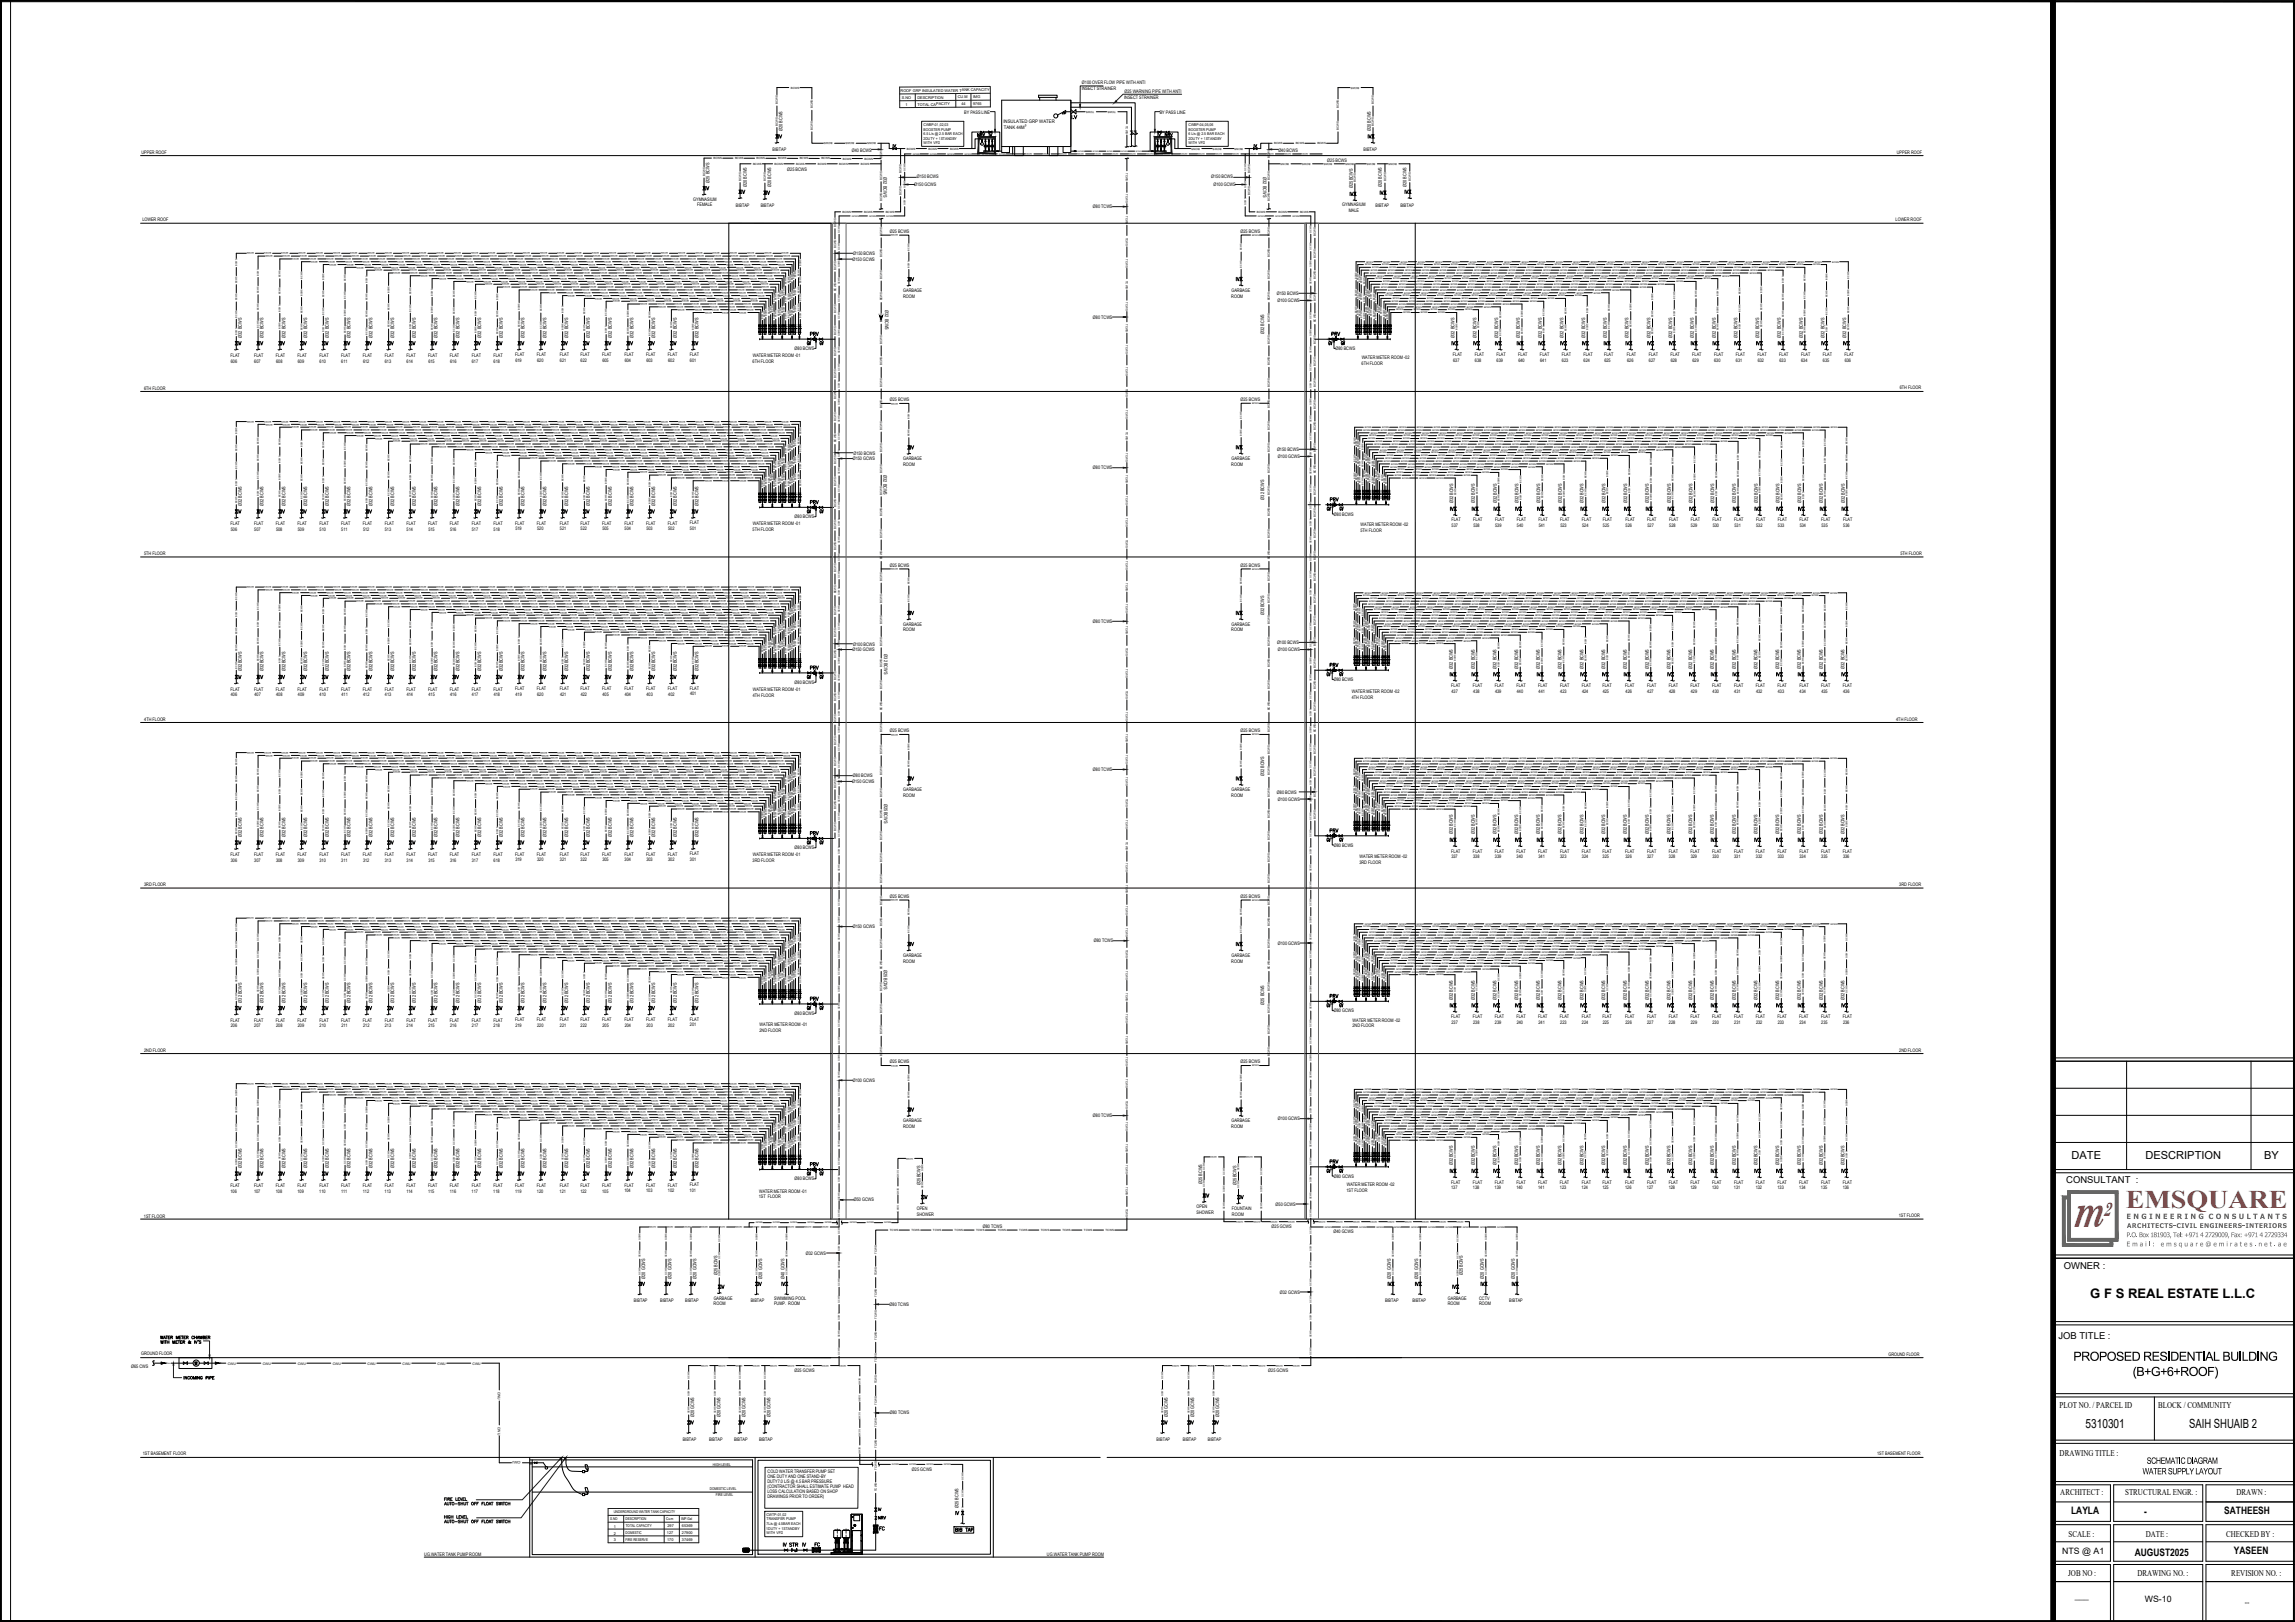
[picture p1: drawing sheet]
<svg xmlns="http://www.w3.org/2000/svg" width="841mm" height="594mm" viewBox="0 0 841 594" stroke-linecap="round" stroke-linejoin="round" font-family="sans-serif">
<defs><g id="words">
<text font-size="16.9" fill="#d8282b" x="759.8" y="449.3">m</text>
<text font-size="9.3" fill="#d8282b" x="779" y="442.4">EMSQUARE</text>
<text font-size="7" fill="#d8282b" x="770.9" y="445.3">2</text>
<text font-size="4.8" x="766" y="475.5">G F S REAL ESTATE L.L.C</text>
<g font-size="4.6">
<text x="759.8" y="498.4">PROPOSED RESIDENTIAL BUILDING</text>
<text x="781.5" y="504">(B+G+6+ROOF)</text>
<text x="764.3" y="522.9">5310301</text>
<text x="802.3" y="522.9">SAIH SHUAIB 2</text>
</g>
<g font-size="4.4">
<text x="284" y="51.9">IV</text>
<text x="295.6" y="124.2">PRV</text>
<text x="486.8" y="124.2">PRV</text>
<text x="93.8" y="127.7">IV</text>
<text x="133.7" y="127.7">IV</text>
<text x="173.6" y="127.7">IV</text>
<text x="213.4" y="127.7">IV</text>
<text x="253.3" y="127.7">IV</text>
<text x="294.6" y="127.7">GV</text>
<text x="538.7" y="127.7">IV</text>
<text x="582.1" y="127.7" transform="rotate(-90 582.1 127.7)">IV</text>
<text x="634.3" y="127.7">IV</text>
<text x="661.8" y="127.7" transform="rotate(-90 661.8 127.7)">IV</text>
<text x="677.7" y="127.7" transform="rotate(-90 677.7 127.7)">IV</text>
<text x="332.3" y="165.8">IV</text>
<text x="295.6" y="185.9">PRV</text>
<text x="486.1" y="184.9">PRV</text>
<text x="546.1" y="188.4">IV</text>
<text x="589.5" y="188.4" transform="rotate(-90 589.5 188.4)">IV</text>
<text x="625.8" y="188.4">IV</text>
<text x="665.7" y="188.4">IV</text>
<text x="332.3" y="226.5">IV</text>
<text x="486.1" y="245.5">PRV</text>
<text x="299.2" y="249.8">GV</text>
<text x="332.3" y="287.2">IV</text>
<text x="93.8" y="310.4">IV</text>
<text x="133.7" y="310.4">IV</text>
<text x="173.6" y="310.4">IV</text>
<text x="213.4" y="310.4">IV</text>
<text x="253.3" y="310.4">IV</text>
<text x="294.6" y="310.4">GV</text>
<text x="299.2" y="310.4">GV</text>
<text x="486.1" y="306.2">PRV</text>
<text x="97.4" y="371.1" transform="rotate(-90 97.4 371.1)">IV</text>
<text x="137.2" y="371.1" transform="rotate(-90 137.2 371.1)">IV</text>
<text x="177.1" y="371.1" transform="rotate(-90 177.1 371.1)">IV</text>
<text x="217" y="371.1" transform="rotate(-90 217 371.1)">IV</text>
<text x="256.8" y="371.1" transform="rotate(-90 256.8 371.1)">IV</text>
<text x="298.1" y="371.1" transform="rotate(-90 298.1 371.1)">GV</text>
<text x="302.7" y="371.1" transform="rotate(-90 302.7 371.1)">GV</text>
<text x="489.7" y="370.1">GV</text>
<text x="93.8" y="431.8">IV</text>
<text x="133.7" y="431.8">IV</text>
<text x="173.6" y="431.8">IV</text>
<text x="213.4" y="431.8">IV</text>
<text x="253.3" y="431.8">IV</text>
<text x="294.6" y="431.8">GV</text>
<text x="295.6" y="428.3">PRV</text>
<text x="299.2" y="431.8">GV</text>
<text x="489.7" y="430.7">GV</text>
<text x="562" y="430.7">IV</text>
<text x="605.4" y="430.7" transform="rotate(-90 605.4 430.7)">IV</text>
<text x="657.6" y="430.7">IV</text>
<text x="288.2" y="567.6">STR</text>
<text x="292.8" y="567.6">IV</text>
<text x="297.4" y="567.6">FC</text>
</g>
<g font-size="4.1">
<text x="759.2" y="424.4">DATE</text>
<text x="786.3" y="424.4">DESCRIPTION</text>
<text x="829.7" y="424.4">BY</text>
</g>
<g font-size="4">
<text x="357" y="51.2">NRV</text>
<text x="425.8" y="51.2">NRV</text>
<text x="503.4" y="51.9" transform="rotate(-90 503.4 51.9)">IV</text>
<text x="260.7" y="70.9" transform="rotate(-90 260.7 70.9)">IV</text>
<text x="270.6" y="72">IV</text>
<text x="513.6" y="72">IV</text>
<text x="279.8" y="72.3">IV</text>
<text x="496.7" y="73" transform="rotate(-90 496.7 73)">IV</text>
<text x="504.5" y="72.3">IV</text>
<text x="332.3" y="104.1">IV</text>
<text x="455.1" y="104.1" transform="rotate(-90 455.1 104.1)">IV</text>
<text x="89.3" y="127.7" transform="rotate(-90 89.3 127.7)">IV</text>
<text x="105.1" y="127.7" transform="rotate(-90 105.1 127.7)">IV</text>
<text x="113.2" y="127.7" transform="rotate(-90 113.2 127.7)">IV</text>
<text x="121" y="127.7" transform="rotate(-90 121 127.7)">IV</text>
<text x="129.1" y="127.7" transform="rotate(-90 129.1 127.7)">IV</text>
<text x="145" y="127.7" transform="rotate(-90 145 127.7)">IV</text>
<text x="153.1" y="127.7" transform="rotate(-90 153.1 127.7)">IV</text>
<text x="160.9" y="127.7" transform="rotate(-90 160.9 127.7)">IV</text>
<text x="169" y="127.7" transform="rotate(-90 169 127.7)">IV</text>
<text x="184.9" y="127.7" transform="rotate(-90 184.9 127.7)">IV</text>
<text x="193" y="127.7" transform="rotate(-90 193 127.7)">IV</text>
<text x="200.7" y="127.7" transform="rotate(-90 200.7 127.7)">IV</text>
<text x="208.8" y="127.7" transform="rotate(-90 208.8 127.7)">IV</text>
<text x="224.7" y="127.7" transform="rotate(-90 224.7 127.7)">IV</text>
<text x="232.8" y="127.7" transform="rotate(-90 232.8 127.7)">IV</text>
<text x="240.6" y="127.7" transform="rotate(-90 240.6 127.7)">IV</text>
<text x="248.7" y="127.7" transform="rotate(-90 248.7 127.7)">IV</text>
<text x="299.2" y="127.4">GV</text>
<text x="488.9" y="127.7" transform="rotate(-90 488.9 127.7)">GV</text>
<text x="493.5" y="127.4" transform="rotate(-90 493.5 127.4)">GV</text>
<text x="534.1" y="127.7" transform="rotate(-90 534.1 127.7)">IV</text>
<text x="550" y="127.7" transform="rotate(-90 550 127.7)">IV</text>
<text x="558.1" y="127.7" transform="rotate(-90 558.1 127.7)">IV</text>
<text x="565.9" y="127.7" transform="rotate(-90 565.9 127.7)">IV</text>
<text x="574" y="127.7" transform="rotate(-90 574 127.7)">IV</text>
<text x="589.8" y="127.7" transform="rotate(-90 589.8 127.7)">IV</text>
<text x="598" y="127.7" transform="rotate(-90 598 127.7)">IV</text>
<text x="605.7" y="127.7" transform="rotate(-90 605.7 127.7)">IV</text>
<text x="613.8" y="127.7" transform="rotate(-90 613.8 127.7)">IV</text>
<text x="621.6" y="127.7" transform="rotate(-90 621.6 127.7)">IV</text>
<text x="629.7" y="127.7" transform="rotate(-90 629.7 127.7)">IV</text>
<text x="645.6" y="127.7" transform="rotate(-90 645.6 127.7)">IV</text>
<text x="653.7" y="127.7" transform="rotate(-90 653.7 127.7)">IV</text>
<text x="669.6" y="127.7" transform="rotate(-90 669.6 127.7)">IV</text>
<text x="455.1" y="165.8" transform="rotate(-90 455.1 165.8)">IV</text>
<text x="86.1" y="189.1">IV</text>
<text x="93.8" y="189.1">IV</text>
<text x="102" y="189.1">IV</text>
<text x="110.1" y="189.1">IV</text>
<text x="117.8" y="189.1">IV</text>
<text x="125.9" y="189.1">IV</text>
<text x="133.7" y="189.1">IV</text>
<text x="141.8" y="189.1">IV</text>
<text x="149.9" y="189.1">IV</text>
<text x="157.7" y="189.1">IV</text>
<text x="165.8" y="189.1">IV</text>
<text x="173.6" y="189.1">IV</text>
<text x="181.7" y="189.1">IV</text>
<text x="189.8" y="189.1">IV</text>
<text x="197.6" y="189.1">IV</text>
<text x="205.7" y="189.1">IV</text>
<text x="213.4" y="189.1">IV</text>
<text x="221.5" y="189.1">IV</text>
<text x="229.7" y="189.1">IV</text>
<text x="237.4" y="189.1">IV</text>
<text x="245.5" y="189.1">IV</text>
<text x="253.3" y="189.1">IV</text>
<text x="294.6" y="189.1">GV</text>
<text x="299.2" y="189.1">GV</text>
<text x="485.1" y="188">GV</text>
<text x="489.7" y="188">GV</text>
<text x="533.4" y="188.4" transform="rotate(-90 533.4 188.4)">IV</text>
<text x="541.5" y="188.4" transform="rotate(-90 541.5 188.4)">IV</text>
<text x="557.4" y="188.4" transform="rotate(-90 557.4 188.4)">IV</text>
<text x="565.5" y="188.4" transform="rotate(-90 565.5 188.4)">IV</text>
<text x="573.3" y="188.4" transform="rotate(-90 573.3 188.4)">IV</text>
<text x="581.4" y="188.4" transform="rotate(-90 581.4 188.4)">IV</text>
<text x="597.3" y="188.4" transform="rotate(-90 597.3 188.4)">IV</text>
<text x="605.4" y="188.4" transform="rotate(-90 605.4 188.4)">IV</text>
<text x="613.1" y="188.4" transform="rotate(-90 613.1 188.4)">IV</text>
<text x="621.2" y="188.4" transform="rotate(-90 621.2 188.4)">IV</text>
<text x="637.1" y="188.4" transform="rotate(-90 637.1 188.4)">IV</text>
<text x="645.2" y="188.4" transform="rotate(-90 645.2 188.4)">IV</text>
<text x="653" y="188.4" transform="rotate(-90 653 188.4)">IV</text>
<text x="661.1" y="188.4" transform="rotate(-90 661.1 188.4)">IV</text>
<text x="677" y="188.4" transform="rotate(-90 677 188.4)">IV</text>
<text x="455.1" y="226.5" transform="rotate(-90 455.1 226.5)">IV</text>
<text x="89.3" y="249.8" transform="rotate(-90 89.3 249.8)">IV</text>
<text x="93.8" y="249.8">IV</text>
<text x="105.1" y="249.8" transform="rotate(-90 105.1 249.8)">IV</text>
<text x="113.2" y="249.8" transform="rotate(-90 113.2 249.8)">IV</text>
<text x="121" y="249.8" transform="rotate(-90 121 249.8)">IV</text>
<text x="129.1" y="249.8" transform="rotate(-90 129.1 249.8)">IV</text>
<text x="133.7" y="249.8">IV</text>
<text x="145" y="249.8" transform="rotate(-90 145 249.8)">IV</text>
<text x="149.9" y="249.8">IV</text>
<text x="160.9" y="249.8" transform="rotate(-90 160.9 249.8)">IV</text>
<text x="165.8" y="249.8">IV</text>
<text x="173.6" y="249.8">IV</text>
<text x="184.9" y="249.8" transform="rotate(-90 184.9 249.8)">IV</text>
<text x="189.8" y="249.8">IV</text>
<text x="200.7" y="249.8" transform="rotate(-90 200.7 249.8)">IV</text>
<text x="205.7" y="249.8">IV</text>
<text x="213.4" y="249.8">IV</text>
<text x="221.5" y="249.8">IV</text>
<text x="229.7" y="249.8">IV</text>
<text x="237.4" y="249.8">IV</text>
<text x="245.5" y="249.8">IV</text>
<text x="253.3" y="249.8">IV</text>
<text x="294.6" y="249.8">GV</text>
<text x="295.6" y="246.2">PRV</text>
<text x="485.1" y="248.7">GV</text>
<text x="489.7" y="248.7">GV</text>
<text x="530.2" y="248.7">IV</text>
<text x="541.5" y="248.7" transform="rotate(-90 541.5 248.7)">IV</text>
<text x="546.1" y="248.7">IV</text>
<text x="557.4" y="248.7" transform="rotate(-90 557.4 248.7)">IV</text>
<text x="562" y="248.7">IV</text>
<text x="573.3" y="248.7" transform="rotate(-90 573.3 248.7)">IV</text>
<text x="578.2" y="248.7">IV</text>
<text x="589.1" y="248.7" transform="rotate(-90 589.1 248.7)">IV</text>
<text x="594.1" y="248.7">IV</text>
<text x="601.8" y="248.7">IV</text>
<text x="610" y="248.7">IV</text>
<text x="621.2" y="248.7" transform="rotate(-90 621.2 248.7)">IV</text>
<text x="625.8" y="248.7">IV</text>
<text x="637.1" y="248.7" transform="rotate(-90 637.1 248.7)">IV</text>
<text x="641.7" y="248.7">IV</text>
<text x="653" y="248.7" transform="rotate(-90 653 248.7)">IV</text>
<text x="657.6" y="248.7">IV</text>
<text x="668.9" y="248.7" transform="rotate(-90 668.9 248.7)">IV</text>
<text x="677" y="248.7" transform="rotate(-90 677 248.7)">IV</text>
<text x="455.1" y="287.2" transform="rotate(-90 455.1 287.2)">IV</text>
<text x="89.3" y="310.4" transform="rotate(-90 89.3 310.4)">IV</text>
<text x="105.1" y="310.4" transform="rotate(-90 105.1 310.4)">IV</text>
<text x="113.2" y="310.4" transform="rotate(-90 113.2 310.4)">IV</text>
<text x="121" y="310.4" transform="rotate(-90 121 310.4)">IV</text>
<text x="129.1" y="310.4" transform="rotate(-90 129.1 310.4)">IV</text>
<text x="145" y="310.4" transform="rotate(-90 145 310.4)">IV</text>
<text x="153.1" y="310.4" transform="rotate(-90 153.1 310.4)">IV</text>
<text x="160.9" y="310.4" transform="rotate(-90 160.9 310.4)">IV</text>
<text x="169" y="310.4" transform="rotate(-90 169 310.4)">IV</text>
<text x="184.9" y="310.4" transform="rotate(-90 184.9 310.4)">IV</text>
<text x="193" y="310.4" transform="rotate(-90 193 310.4)">IV</text>
<text x="200.7" y="310.4" transform="rotate(-90 200.7 310.4)">IV</text>
<text x="208.8" y="310.4" transform="rotate(-90 208.8 310.4)">IV</text>
<text x="224.7" y="310.4" transform="rotate(-90 224.7 310.4)">IV</text>
<text x="232.8" y="310.4" transform="rotate(-90 232.8 310.4)">IV</text>
<text x="240.6" y="310.4" transform="rotate(-90 240.6 310.4)">IV</text>
<text x="248.7" y="310.4" transform="rotate(-90 248.7 310.4)">IV</text>
<text x="295.6" y="306.9">PRV</text>
<text x="485.1" y="309.4">GV</text>
<text x="489.7" y="309.4">GV</text>
<text x="530.2" y="309.4">IV</text>
<text x="538.3" y="309.4">IV</text>
<text x="546.1" y="309.4">IV</text>
<text x="554.2" y="309.4">IV</text>
<text x="562" y="309.4">IV</text>
<text x="570.1" y="309.4">IV</text>
<text x="578.2" y="309.4">IV</text>
<text x="586" y="309.4">IV</text>
<text x="594.1" y="309.4">IV</text>
<text x="601.8" y="309.4">IV</text>
<text x="610" y="309.4">IV</text>
<text x="618.1" y="309.4">IV</text>
<text x="625.8" y="309.4">IV</text>
<text x="633.9" y="309.4">IV</text>
<text x="641.7" y="309.4">IV</text>
<text x="649.8" y="309.4">IV</text>
<text x="657.6" y="309.4">IV</text>
<text x="665.7" y="309.4">IV</text>
<text x="673.8" y="309.4">IV</text>
<text x="332.3" y="347.5">IV</text>
<text x="451.9" y="347.5">IV</text>
<text x="89.3" y="371.1" transform="rotate(-90 89.3 371.1)">IV</text>
<text x="105.1" y="371.1" transform="rotate(-90 105.1 371.1)">IV</text>
<text x="113.2" y="371.1" transform="rotate(-90 113.2 371.1)">IV</text>
<text x="121" y="371.1" transform="rotate(-90 121 371.1)">IV</text>
<text x="129.1" y="371.1" transform="rotate(-90 129.1 371.1)">IV</text>
<text x="145" y="371.1" transform="rotate(-90 145 371.1)">IV</text>
<text x="153.1" y="371.1" transform="rotate(-90 153.1 371.1)">IV</text>
<text x="160.9" y="371.1" transform="rotate(-90 160.9 371.1)">IV</text>
<text x="169" y="371.1" transform="rotate(-90 169 371.1)">IV</text>
<text x="184.9" y="371.1" transform="rotate(-90 184.9 371.1)">IV</text>
<text x="193" y="371.1" transform="rotate(-90 193 371.1)">IV</text>
<text x="200.7" y="371.1" transform="rotate(-90 200.7 371.1)">IV</text>
<text x="208.8" y="371.1" transform="rotate(-90 208.8 371.1)">IV</text>
<text x="224.7" y="371.1" transform="rotate(-90 224.7 371.1)">IV</text>
<text x="232.8" y="371.1" transform="rotate(-90 232.8 371.1)">IV</text>
<text x="240.6" y="371.1" transform="rotate(-90 240.6 371.1)">IV</text>
<text x="248.7" y="371.1" transform="rotate(-90 248.7 371.1)">IV</text>
<text x="295.6" y="367.6">PRV</text>
<text x="486.1" y="366.5">PRV</text>
<text x="488.2" y="370.1" transform="rotate(-90 488.2 370.1)">GV</text>
<text x="530.2" y="370.1">IV</text>
<text x="541.5" y="370.1" transform="rotate(-90 541.5 370.1)">IV</text>
<text x="546.1" y="370.1">IV</text>
<text x="557.4" y="370.1" transform="rotate(-90 557.4 370.1)">IV</text>
<text x="562" y="370.1">IV</text>
<text x="573.3" y="370.1" transform="rotate(-90 573.3 370.1)">IV</text>
<text x="578.2" y="370.1">IV</text>
<text x="589.1" y="370.1" transform="rotate(-90 589.1 370.1)">IV</text>
<text x="594.1" y="370.1">IV</text>
<text x="601.8" y="370.1">IV</text>
<text x="610" y="370.1">IV</text>
<text x="621.2" y="370.1" transform="rotate(-90 621.2 370.1)">IV</text>
<text x="625.8" y="370.1">IV</text>
<text x="637.1" y="370.1" transform="rotate(-90 637.1 370.1)">IV</text>
<text x="641.7" y="370.1">IV</text>
<text x="653" y="370.1" transform="rotate(-90 653 370.1)">IV</text>
<text x="657.6" y="370.1">IV</text>
<text x="668.9" y="370.1" transform="rotate(-90 668.9 370.1)">IV</text>
<text x="677" y="370.1" transform="rotate(-90 677 370.1)">IV</text>
<text x="332.3" y="408.2">IV</text>
<text x="451.9" y="408.2">IV</text>
<text x="89.3" y="431.8" transform="rotate(-90 89.3 431.8)">IV</text>
<text x="105.1" y="431.8" transform="rotate(-90 105.1 431.8)">IV</text>
<text x="113.2" y="431.8" transform="rotate(-90 113.2 431.8)">IV</text>
<text x="121" y="431.8" transform="rotate(-90 121 431.8)">IV</text>
<text x="129.1" y="431.8" transform="rotate(-90 129.1 431.8)">IV</text>
<text x="145" y="431.8" transform="rotate(-90 145 431.8)">IV</text>
<text x="153.1" y="431.8" transform="rotate(-90 153.1 431.8)">IV</text>
<text x="160.9" y="431.8" transform="rotate(-90 160.9 431.8)">IV</text>
<text x="169" y="431.8" transform="rotate(-90 169 431.8)">IV</text>
<text x="184.9" y="431.8" transform="rotate(-90 184.9 431.8)">IV</text>
<text x="193" y="431.8" transform="rotate(-90 193 431.8)">IV</text>
<text x="200.7" y="431.8" transform="rotate(-90 200.7 431.8)">IV</text>
<text x="208.8" y="431.8" transform="rotate(-90 208.8 431.8)">IV</text>
<text x="224.7" y="431.8" transform="rotate(-90 224.7 431.8)">IV</text>
<text x="232.8" y="431.8" transform="rotate(-90 232.8 431.8)">IV</text>
<text x="240.6" y="431.8" transform="rotate(-90 240.6 431.8)">IV</text>
<text x="248.7" y="431.8" transform="rotate(-90 248.7 431.8)">IV</text>
<text x="486.1" y="427.2">PRV</text>
<text x="488.2" y="430.7" transform="rotate(-90 488.2 430.7)">GV</text>
<text x="533.4" y="430.7" transform="rotate(-90 533.4 430.7)">IV</text>
<text x="541.5" y="430.7" transform="rotate(-90 541.5 430.7)">IV</text>
<text x="549.3" y="430.7" transform="rotate(-90 549.3 430.7)">IV</text>
<text x="557.4" y="430.7" transform="rotate(-90 557.4 430.7)">IV</text>
<text x="573.3" y="430.7" transform="rotate(-90 573.3 430.7)">IV</text>
<text x="581.4" y="430.7" transform="rotate(-90 581.4 430.7)">IV</text>
<text x="589.1" y="430.7" transform="rotate(-90 589.1 430.7)">IV</text>
<text x="597.3" y="430.7" transform="rotate(-90 597.3 430.7)">IV</text>
<text x="613.1" y="430.7" transform="rotate(-90 613.1 430.7)">IV</text>
<text x="621.2" y="430.7" transform="rotate(-90 621.2 430.7)">IV</text>
<text x="629" y="430.7" transform="rotate(-90 629 430.7)">IV</text>
<text x="637.1" y="430.7" transform="rotate(-90 637.1 430.7)">IV</text>
<text x="644.9" y="430.7" transform="rotate(-90 644.9 430.7)">IV</text>
<text x="653" y="430.7" transform="rotate(-90 653 430.7)">IV</text>
<text x="668.9" y="430.7" transform="rotate(-90 668.9 430.7)">IV</text>
<text x="677" y="430.7" transform="rotate(-90 677 430.7)">IV</text>
<text x="337.3" y="440.3">IV</text>
<text x="443.8" y="439.9" transform="rotate(-90 443.8 439.9)">IV</text>
<text x="453.3" y="440.3">IV</text>
<text x="233.9" y="472">IV</text>
<text x="243.4" y="472">IV</text>
<text x="252.6" y="472">IV</text>
<text x="266.3" y="473.1" transform="rotate(-90 266.3 473.1)">IV</text>
<text x="276.6" y="472">IV</text>
<text x="285.4" y="472">IV</text>
<text x="507.3" y="472">IV</text>
<text x="517.5" y="472">IV</text>
<text x="534.5" y="473.1" transform="rotate(-90 534.5 473.1)">IV</text>
<text x="541.5" y="472">IV</text>
<text x="552.8" y="472">IV</text>
<text x="255.1" y="522.8" transform="rotate(-90 255.1 522.8)">IV</text>
<text x="264.6" y="522.8" transform="rotate(-90 264.6 522.8)">IV</text>
<text x="273.8" y="522.8" transform="rotate(-90 273.8 522.8)">IV</text>
<text x="282.9" y="522.8" transform="rotate(-90 282.9 522.8)">IV</text>
<text x="428.6" y="522.8" transform="rotate(-90 428.6 522.8)">IV</text>
<text x="438.1" y="522.8" transform="rotate(-90 438.1 522.8)">IV</text>
<text x="447.3" y="522.8" transform="rotate(-90 447.3 522.8)">IV</text>
<text x="320.7" y="557.7">NRV</text>
<text x="323.8" y="554.6" transform="rotate(-90 323.8 554.6)">IV</text>
<text x="348.9" y="556">IV</text>
<text x="321" y="561.6">FC</text>
<text x="288.9" y="567.6" transform="rotate(-90 288.9 567.6)">IV</text>
</g>
<g font-size="4" fill="#1a1a1a">
<text x="361.2" y="51.2">IV</text>
<text x="423" y="51.2">IV</text>
</g>
<g font-size="3.8">
<text x="759" y="554.7">LAYLA</text>
<text x="785.8" y="554.8">-</text>
<text x="815.1" y="554.7">SATHEESH</text>
<text x="782.3" y="569.8">AUGUST2025</text>
<text x="818.6" y="569.3">YASEEN</text>
<text x="760.4" y="585.5">___</text>
</g>
<g font-size="3.5">
<text x="326" y="55">IV</text>
<text x="458.3" y="55">IV</text>
<text x="757.2" y="433.3">CONSULTANT :</text>
<text x="756.3" y="464.7">OWNER :</text>
<text x="754.3" y="490.5">JOB TITLE :</text>
</g>
<g font-size="3.2">
<text x="754.8" y="515.5">PLOT NO. / PARCEL ID</text>
<text x="790.9" y="515.5">BLOCK / COMMUNITY</text>
<text x="754.8" y="533.2">DRAWING TITLE :</text>
<text x="785.2" y="540">WATER SUPPLY LAYOUT</text>
<text x="786.7" y="536.1">SCHEMATIC DIAGRAM</text>
<text x="755" y="547.7">ARCHITECT :</text>
<text x="778.8" y="547.7">STRUCTURAL ENGR. :</text>
<text x="819.6" y="547.7">DRAWN :</text>
<text x="758" y="562.8">SCALE :</text>
<text x="786.3" y="562.8">DATE :</text>
<text x="815.7" y="562.8">CHECKED BY :</text>
<text x="755.7" y="569.3">NTS @ A1</text>
<text x="757.9" y="577.2">JOB NO :</text>
<text x="783.3" y="577.2">DRAWING NO. :</text>
<text x="817.7" y="577.2">REVISION NO. :</text>
<text x="786" y="586.6">WS-10</text>
<text x="822.6" y="587.9">--</text>
</g>
<g font-size="3.1">
<text x="278" y="121.7">M</text>
<text x="280.5" y="121.7">M</text>
<text x="282.9" y="121.7">M</text>
<text x="286.5" y="121.7">M</text>
<text x="288.2" y="121.7">M</text>
<text x="496.7" y="121.7">M</text>
<text x="498.5" y="121.7">M</text>
<text x="500.9" y="121.7">M</text>
<text x="502.7" y="121.7">M</text>
<text x="503.4" y="121.7">M</text>
<text x="506.9" y="121.7">M</text>
<text x="278.7" y="183.4">M</text>
<text x="282.2" y="183.4">M</text>
<text x="288.9" y="183.4">M</text>
<text x="499.2" y="182.4">M</text>
<text x="494.9" y="243.1">M</text>
<text x="498.5" y="243.1">M</text>
<text x="499.2" y="243.1">M</text>
<text x="502.7" y="243.1">M</text>
<text x="503.4" y="243.1">M</text>
<text x="505.2" y="243.1">M</text>
<text x="506.9" y="243.1">M</text>
<text x="494.9" y="303.7">M</text>
<text x="498.5" y="303.7">M</text>
<text x="499.2" y="303.7">M</text>
<text x="502.7" y="303.7">M</text>
<text x="503.4" y="303.7">M</text>
<text x="505.2" y="303.7">M</text>
<text x="506.9" y="303.7">M</text>
<text x="278" y="425.8">M</text>
<text x="280.5" y="425.8">M</text>
<text x="282.9" y="425.8">M</text>
<text x="286.5" y="425.8">M</text>
<text x="288.2" y="425.8">M</text>
</g>
<text font-size="2.7" fill="#676662" x="779.3" y="446.5">E N G I N E E R I N G C O N S U L T A N T S</text>
<g font-size="2.6">
<text x="276.9" y="243.8">M</text>
<text x="279.4" y="243.8">M</text>
<text x="281.9" y="243.8">M</text>
<text x="285.4" y="243.8">M</text>
<text x="286.1" y="243.8">M</text>
<text x="289.6" y="243.8">M</text>
<text x="292.1" y="243.8">M</text>
<text x="276.9" y="304.4">M</text>
<text x="279.4" y="304.4">M</text>
<text x="281.9" y="304.4">M</text>
<text x="285.4" y="304.4">M</text>
<text x="286.1" y="304.4">M</text>
<text x="289.6" y="304.4">M</text>
<text x="292.1" y="304.4">M</text>
<text x="276.9" y="365.1">M</text>
<text x="279.4" y="365.1">M</text>
<text x="281.9" y="365.1">M</text>
<text x="285.4" y="365.1">M</text>
<text x="286.1" y="365.1">M</text>
<text x="289.6" y="365.1">M</text>
<text x="292.1" y="365.1">M</text>
<text x="495.7" y="364.1">M</text>
<text x="499.9" y="364.1">M</text>
<text x="500.6" y="364.1">M</text>
<text x="504.1" y="364.1">M</text>
<text x="506.6" y="364.1">M</text>
<text x="495.7" y="424.7">M</text>
<text x="499.9" y="424.7">M</text>
<text x="500.6" y="424.7">M</text>
<text x="504.1" y="424.7">M</text>
<text x="506.6" y="424.7">M</text>
</g>
<g font-size="2.4" fill="#676662">
<text x="779.4" y="449.8">ARCHITECTS-CIVIL ENGINEERS-INTERIORS</text>
<text x="779.3" y="453.1">P.O. Box 181903, Tel: +971 4 2729009, Fax: +971 4 2729334</text>
<text x="779.3" y="456.5">Email: emsquare@emirates.net.ae</text>
</g>
<text font-size="2.1" x="375.5" y="47.4">³</text>
<g font-size="1.8">
<text x="396.4" y="33">INSECT STRAINER</text>
<text x="396.5" y="30.9">Ø100 OVER FLOW PIPE WITH ANTI</text>
<text x="412.1" y="34.1">Ø25 WARNING PIPE WITH ANTI</text>
<text x="353.3" y="41.6">BY PASS LINE</text>
<text x="412" y="36.2">INSECT STRAINER</text>
<text x="425" y="41.6">BY PASS LINE</text>
<text x="286.7" y="47.9" transform="rotate(-90 286.7 47.9)">Ø20 BCWS</text>
<text x="367.7" y="45.2">INSULATED GRP WATER</text>
<text x="367.8" y="47.4">TANK 44M</text>
<text x="502.4" y="47.9" transform="rotate(-90 502.4 47.9)">Ø20 BCWS</text>
<text x="51.9" y="56.4">UPPER ROOF</text>
<text x="283.1" y="55.4">BIBTAP</text>
<text x="312.2" y="55.5">Ø40 BCWS</text>
<text x="468.5" y="55.5">Ø40 BCWS</text>
<text x="486.4" y="59.2">Ø25 BCWS</text>
<text x="499.7" y="55.4">BIBTAP</text>
<text x="695.1" y="56.3">UPPER ROOF</text>
<text x="288.5" y="62.5">Ø25 BCWS</text>
<text x="323.7" y="64.9" transform="rotate(90 323.7 64.9)">Ø32 BCWS</text>
<text x="336" y="65.4">Ø150 BCWS</text>
<text x="443.9" y="65.4">Ø150 BCWS</text>
<text x="462.9" y="64.9" transform="rotate(90 462.9 64.9)">Ø32 BCWS</text>
<text x="260" y="66.9" transform="rotate(-90 260 66.9)">Ø25 BCWS</text>
<text x="273.7" y="68.5" transform="rotate(-90 273.7 68.5)">Ø20 BCWS</text>
<text x="282.7" y="68.5" transform="rotate(-90 282.7 68.5)">Ø20 BCWS</text>
<text x="335" y="68">Ø150 GCWS</text>
<text x="444.7" y="68">Ø100 GCWS</text>
<text x="495.7" y="69" transform="rotate(-90 495.7 69)">Ø25 BCWS</text>
<text x="506.4" y="68.5" transform="rotate(-90 506.4 68.5)">Ø20 BCWS</text>
<text x="515.4" y="68.5" transform="rotate(-90 515.4 68.5)">Ø20 BCWS</text>
<text x="254" y="73.5">GYMNASIUM</text>
<text x="255.5" y="75.6">FEMALE</text>
<text x="269.7" y="75.7">BIBTAP</text>
<text x="278.8" y="76">BIBTAP</text>
<text x="400.5" y="76.3">Ø80 TCWS</text>
<text x="491.9" y="75.6">GYMNASIUM</text>
<text x="494.3" y="77.7">MALE</text>
<text x="504.1" y="76">BIBTAP</text>
<text x="513.2" y="75.7">BIBTAP</text>
<text x="52.2" y="81.1">LOWER ROOF</text>
<text x="694.6" y="81.1">LOWER ROOF</text>
<text x="326.1" y="85.3">Ø25 BCWS</text>
<text x="454.6" y="85.3">Ø25 BCWS</text>
<text x="312.4" y="95.5">Ø150 GCWS</text>
<text x="312.7" y="93.4">Ø150 BCWS</text>
<text x="331" y="106.9">GARBAGE</text>
<text x="451.3" y="106.9">GARBAGE</text>
<text x="324.3" y="113.6" transform="rotate(90 324.3 113.6)">Ø32 BCWS</text>
<text x="331" y="109">ROOM</text>
<text x="451.2" y="109">ROOM</text>
<text x="467.9" y="108">Ø150 BCWS</text>
<text x="468.2" y="110.7">Ø100 GCWS</text>
<text x="400.5" y="116.7">Ø80 TCWS</text>
<text x="88.6" y="123.7" transform="rotate(-90 88.6 123.7)">Ø32 BCWS</text>
<text x="96.6" y="123.7" transform="rotate(-90 96.6 123.7)">Ø32 BCWS</text>
<text x="104.6" y="123.7" transform="rotate(-90 104.6 123.7)">Ø32 BCWS</text>
<text x="112.5" y="123.7" transform="rotate(-90 112.5 123.7)">Ø32 BCWS</text>
<text x="120.5" y="123.7" transform="rotate(-90 120.5 123.7)">Ø32 BCWS</text>
<text x="128.5" y="123.7" transform="rotate(-90 128.5 123.7)">Ø32 BCWS</text>
<text x="136.5" y="123.7" transform="rotate(-90 136.5 123.7)">Ø32 BCWS</text>
<text x="144.4" y="123.7" transform="rotate(-90 144.4 123.7)">Ø32 BCWS</text>
<text x="152.4" y="123.7" transform="rotate(-90 152.4 123.7)">Ø32 BCWS</text>
<text x="160.4" y="123.7" transform="rotate(-90 160.4 123.7)">Ø32 BCWS</text>
<text x="168.3" y="123.7" transform="rotate(-90 168.3 123.7)">Ø32 BCWS</text>
<text x="176.3" y="123.7" transform="rotate(-90 176.3 123.7)">Ø32 BCWS</text>
<text x="184.3" y="123.7" transform="rotate(-90 184.3 123.7)">Ø32 BCWS</text>
<text x="192.3" y="123.7" transform="rotate(-90 192.3 123.7)">Ø32 BCWS</text>
<text x="200.2" y="123.7" transform="rotate(-90 200.2 123.7)">Ø32 BCWS</text>
<text x="208.2" y="123.7" transform="rotate(-90 208.2 123.7)">Ø32 BCWS</text>
<text x="216.2" y="123.7" transform="rotate(-90 216.2 123.7)">Ø32 BCWS</text>
<text x="224.2" y="123.7" transform="rotate(-90 224.2 123.7)">Ø32 BCWS</text>
<text x="232.1" y="123.7" transform="rotate(-90 232.1 123.7)">Ø32 BCWS</text>
<text x="240.1" y="123.7" transform="rotate(-90 240.1 123.7)">Ø32 BCWS</text>
<text x="248.1" y="123.7" transform="rotate(-90 248.1 123.7)">Ø32 BCWS</text>
<text x="256" y="123.7" transform="rotate(-90 256 123.7)">Ø32 BCWS</text>
<text x="463.3" y="122.3" transform="rotate(-90 463.3 122.3)">Ø32 BCWS</text>
<text x="533.1" y="123.7" transform="rotate(-90 533.1 123.7)">Ø32 BCWS</text>
<text x="541" y="123.7" transform="rotate(-90 541 123.7)">Ø32 BCWS</text>
<text x="549" y="123.7" transform="rotate(-90 549 123.7)">Ø32 BCWS</text>
<text x="557" y="123.7" transform="rotate(-90 557 123.7)">Ø32 BCWS</text>
<text x="565" y="123.7" transform="rotate(-90 565 123.7)">Ø32 BCWS</text>
<text x="572.9" y="123.7" transform="rotate(-90 572.9 123.7)">Ø32 BCWS</text>
<text x="580.9" y="123.7" transform="rotate(-90 580.9 123.7)">Ø32 BCWS</text>
<text x="588.9" y="123.7" transform="rotate(-90 588.9 123.7)">Ø32 BCWS</text>
<text x="596.8" y="123.7" transform="rotate(-90 596.8 123.7)">Ø32 BCWS</text>
<text x="604.8" y="123.7" transform="rotate(-90 604.8 123.7)">Ø32 BCWS</text>
<text x="612.8" y="123.7" transform="rotate(-90 612.8 123.7)">Ø32 BCWS</text>
<text x="620.8" y="123.7" transform="rotate(-90 620.8 123.7)">Ø32 BCWS</text>
<text x="628.7" y="123.7" transform="rotate(-90 628.7 123.7)">Ø32 BCWS</text>
<text x="636.7" y="123.7" transform="rotate(-90 636.7 123.7)">Ø32 BCWS</text>
<text x="644.7" y="123.7" transform="rotate(-90 644.7 123.7)">Ø32 BCWS</text>
<text x="652.7" y="123.7" transform="rotate(-90 652.7 123.7)">Ø32 BCWS</text>
<text x="660.6" y="123.7" transform="rotate(-90 660.6 123.7)">Ø32 BCWS</text>
<text x="668.6" y="123.7" transform="rotate(-90 668.6 123.7)">Ø32 BCWS</text>
<text x="676.6" y="123.7" transform="rotate(-90 676.6 123.7)">Ø32 BCWS</text>
<text x="84.5" y="130.7">FLAT</text>
<text x="93.1" y="130.7">FLAT</text>
<text x="101.1" y="130.7">FLAT</text>
<text x="109.1" y="130.7">FLAT</text>
<text x="117.1" y="130.7">FLAT</text>
<text x="125" y="130.7">FLAT</text>
<text x="133" y="130.7">FLAT</text>
<text x="141" y="130.7">FLAT</text>
<text x="148.9" y="130.7">FLAT</text>
<text x="156.9" y="130.7">FLAT</text>
<text x="164.9" y="130.7">FLAT</text>
<text x="172.8" y="130.7">FLAT</text>
<text x="180.8" y="130.7">FLAT</text>
<text x="188.8" y="130.5">FLAT</text>
<text x="196.8" y="130.5">FLAT</text>
<text x="205.1" y="130.5">FLAT</text>
<text x="212.7" y="130.5">FLAT</text>
<text x="220.7" y="130.5">FLAT</text>
<text x="228.9" y="130.5">FLAT</text>
<text x="236.8" y="130.5">FLAT</text>
<text x="244.8" y="130.5">FLAT</text>
<text x="252.8" y="130.3">FLAT</text>
<text x="275.8" y="130.8">WATER METER ROOM -01</text>
<text x="291.2" y="128.2">Ø80 BCWS</text>
<text x="489.4" y="128.2">Ø80 BCWS</text>
<text x="499" y="131.5">WATER METER ROOM -02</text>
<text x="532.4" y="130.4">FLAT</text>
<text x="540.4" y="130.4">FLAT</text>
<text x="548.4" y="130.4">FLAT</text>
<text x="556.4" y="130.4">FLAT</text>
<text x="564.3" y="130.4">FLAT</text>
<text x="572.3" y="130.4">FLAT</text>
<text x="580.3" y="130.4">FLAT</text>
<text x="587.9" y="130.4">FLAT</text>
<text x="596.2" y="130.4">FLAT</text>
<text x="604.2" y="130.4">FLAT</text>
<text x="612.2" y="130.4">FLAT</text>
<text x="620.1" y="130.4">FLAT</text>
<text x="628.1" y="130.4">FLAT</text>
<text x="636.1" y="130.4">FLAT</text>
<text x="644.1" y="130.4">FLAT</text>
<text x="652" y="130.4">FLAT</text>
<text x="660" y="130.4">FLAT</text>
<text x="668" y="130.4">FLAT</text>
<text x="676" y="130.4">FLAT</text>
<text x="84.6" y="132.8">606</text>
<text x="93.2" y="132.8">607</text>
<text x="101.2" y="132.8">608</text>
<text x="109.1" y="132.8">609</text>
<text x="117.1" y="132.8">610</text>
<text x="125.1" y="132.8">611</text>
<text x="133.1" y="132.8">612</text>
<text x="141" y="132.8">613</text>
<text x="149" y="132.8">614</text>
<text x="157" y="132.8">615</text>
<text x="165" y="132.8">616</text>
<text x="172.9" y="132.8">617</text>
<text x="180.9" y="132.8">618</text>
<text x="188.9" y="132.6">619</text>
<text x="196.8" y="132.6">620</text>
<text x="205.2" y="132.6">621</text>
<text x="212.8" y="132.6">622</text>
<text x="220.7" y="132.6">605</text>
<text x="228.9" y="132.6">604</text>
<text x="236.9" y="132.6">603</text>
<text x="244.9" y="132.6">602</text>
<text x="252.8" y="132.4">601</text>
<text x="275.8" y="132.9">6TH FLOOR</text>
<text x="499" y="133.6">6TH FLOOR</text>
<text x="532.5" y="132.5">637</text>
<text x="540.5" y="132.5">638</text>
<text x="548.4" y="132.5">639</text>
<text x="556.4" y="132.5">640</text>
<text x="564.4" y="132.5">641</text>
<text x="572.4" y="132.5">623</text>
<text x="580.3" y="132.5">624</text>
<text x="587.9" y="132.5">625</text>
<text x="596.3" y="132.5">626</text>
<text x="604.3" y="132.5">627</text>
<text x="612.2" y="132.5">628</text>
<text x="620.2" y="132.5">629</text>
<text x="628.2" y="132.5">630</text>
<text x="636.1" y="132.5">631</text>
<text x="644.1" y="132.5">632</text>
<text x="652.1" y="132.5">633</text>
<text x="660.1" y="132.5">634</text>
<text x="668" y="132.5">635</text>
<text x="676" y="132.5">636</text>
<text x="52.8" y="142.8">6TH FLOOR</text>
<text x="696.2" y="142.5">6TH FLOOR</text>
<text x="326.1" y="146.9">Ø25 BCWS</text>
<text x="454.6" y="146.9">Ø25 BCWS</text>
<text x="312.7" y="166.5">Ø150 BCWS</text>
<text x="468" y="165.1">Ø150 BCWS</text>
<text x="468.3" y="167.8">Ø100 GCWS</text>
<text x="312.5" y="168.5">Ø150 GCWS</text>
<text x="331" y="170.7">ROOM</text>
<text x="331" y="168.5">GARBAGE</text>
<text x="400.5" y="171.9">Ø80 TCWS</text>
<text x="451.2" y="170.6">ROOM</text>
<text x="451.3" y="168.5">GARBAGE</text>
<text x="323.8" y="174.1" transform="rotate(90 323.8 174.1)">Ø32 BCWS</text>
<text x="88.6" y="185.3" transform="rotate(-90 88.6 185.3)">Ø32 BCWS</text>
<text x="96.6" y="185.3" transform="rotate(-90 96.6 185.3)">Ø32 BCWS</text>
<text x="104.6" y="185.3" transform="rotate(-90 104.6 185.3)">Ø32 BCWS</text>
<text x="112.5" y="185.3" transform="rotate(-90 112.5 185.3)">Ø32 BCWS</text>
<text x="120.5" y="185.3" transform="rotate(-90 120.5 185.3)">Ø32 BCWS</text>
<text x="128.5" y="185.3" transform="rotate(-90 128.5 185.3)">Ø32 BCWS</text>
<text x="136.5" y="185.3" transform="rotate(-90 136.5 185.3)">Ø32 BCWS</text>
<text x="144.4" y="185.3" transform="rotate(-90 144.4 185.3)">Ø32 BCWS</text>
<text x="152.4" y="185.3" transform="rotate(-90 152.4 185.3)">Ø32 BCWS</text>
<text x="160.4" y="185.3" transform="rotate(-90 160.4 185.3)">Ø32 BCWS</text>
<text x="168.3" y="185.3" transform="rotate(-90 168.3 185.3)">Ø32 BCWS</text>
<text x="176.3" y="185.3" transform="rotate(-90 176.3 185.3)">Ø32 BCWS</text>
<text x="184.3" y="185.3" transform="rotate(-90 184.3 185.3)">Ø32 BCWS</text>
<text x="192.3" y="185.3" transform="rotate(-90 192.3 185.3)">Ø32 BCWS</text>
<text x="200.2" y="185.3" transform="rotate(-90 200.2 185.3)">Ø32 BCWS</text>
<text x="208.2" y="185.3" transform="rotate(-90 208.2 185.3)">Ø32 BCWS</text>
<text x="216.2" y="185.3" transform="rotate(-90 216.2 185.3)">Ø32 BCWS</text>
<text x="224.2" y="185.3" transform="rotate(-90 224.2 185.3)">Ø32 BCWS</text>
<text x="232.1" y="185.3" transform="rotate(-90 232.1 185.3)">Ø32 BCWS</text>
<text x="240.1" y="185.3" transform="rotate(-90 240.1 185.3)">Ø32 BCWS</text>
<text x="248.1" y="185.3" transform="rotate(-90 248.1 185.3)">Ø32 BCWS</text>
<text x="256" y="185.3" transform="rotate(-90 256 185.3)">Ø32 BCWS</text>
<text x="463.3" y="183" transform="rotate(-90 463.3 183)">Ø32 BCWS</text>
<text x="532.5" y="184.3" transform="rotate(-90 532.5 184.3)">Ø32 BCWS</text>
<text x="540.5" y="184.3" transform="rotate(-90 540.5 184.3)">Ø32 BCWS</text>
<text x="548.5" y="184.3" transform="rotate(-90 548.5 184.3)">Ø32 BCWS</text>
<text x="556.4" y="184.3" transform="rotate(-90 556.4 184.3)">Ø32 BCWS</text>
<text x="564.4" y="184.3" transform="rotate(-90 564.4 184.3)">Ø32 BCWS</text>
<text x="572.4" y="184.3" transform="rotate(-90 572.4 184.3)">Ø32 BCWS</text>
<text x="580.3" y="184.3" transform="rotate(-90 580.3 184.3)">Ø32 BCWS</text>
<text x="588.3" y="184.3" transform="rotate(-90 588.3 184.3)">Ø32 BCWS</text>
<text x="596.3" y="184.3" transform="rotate(-90 596.3 184.3)">Ø32 BCWS</text>
<text x="604.3" y="184.3" transform="rotate(-90 604.3 184.3)">Ø32 BCWS</text>
<text x="612.2" y="184.3" transform="rotate(-90 612.2 184.3)">Ø32 BCWS</text>
<text x="620.2" y="184.3" transform="rotate(-90 620.2 184.3)">Ø32 BCWS</text>
<text x="628.2" y="184.3" transform="rotate(-90 628.2 184.3)">Ø32 BCWS</text>
<text x="636.2" y="184.3" transform="rotate(-90 636.2 184.3)">Ø32 BCWS</text>
<text x="644.1" y="184.3" transform="rotate(-90 644.1 184.3)">Ø32 BCWS</text>
<text x="652.1" y="184.3" transform="rotate(-90 652.1 184.3)">Ø32 BCWS</text>
<text x="660.1" y="184.3" transform="rotate(-90 660.1 184.3)">Ø32 BCWS</text>
<text x="668" y="184.3" transform="rotate(-90 668 184.3)">Ø32 BCWS</text>
<text x="676" y="184.3" transform="rotate(-90 676 184.3)">Ø32 BCWS</text>
<text x="252.8" y="192">FLAT</text>
<text x="291.2" y="189.8">Ø80 BCWS</text>
<text x="488.8" y="188.8">Ø80 BCWS</text>
<text x="531.9" y="191">FLAT</text>
<text x="539.9" y="191">FLAT</text>
<text x="547.9" y="191">FLAT</text>
<text x="555.8" y="191">FLAT</text>
<text x="563.8" y="191">FLAT</text>
<text x="571.8" y="191">FLAT</text>
<text x="579.7" y="191">FLAT</text>
<text x="587.3" y="191">FLAT</text>
<text x="595.7" y="191">FLAT</text>
<text x="603.7" y="191">FLAT</text>
<text x="611.6" y="191">FLAT</text>
<text x="619.6" y="191">FLAT</text>
<text x="627.6" y="191">FLAT</text>
<text x="635.6" y="191">FLAT</text>
<text x="643.5" y="191">FLAT</text>
<text x="651.5" y="191">FLAT</text>
<text x="659.5" y="191">FLAT</text>
<text x="667.4" y="191">FLAT</text>
<text x="675.4" y="191">FLAT</text>
<text x="84.5" y="192.3">FLAT</text>
<text x="84.6" y="194.4">506</text>
<text x="93.1" y="192.3">FLAT</text>
<text x="93.2" y="194.4">507</text>
<text x="101.1" y="192.3">FLAT</text>
<text x="101.2" y="194.4">508</text>
<text x="109.1" y="192.3">FLAT</text>
<text x="109.1" y="194.4">509</text>
<text x="117.1" y="192.3">FLAT</text>
<text x="117.1" y="194.4">510</text>
<text x="125" y="192.3">FLAT</text>
<text x="125.1" y="194.4">511</text>
<text x="133" y="192.3">FLAT</text>
<text x="133.1" y="194.4">512</text>
<text x="141" y="192.3">FLAT</text>
<text x="141" y="194.4">513</text>
<text x="148.9" y="192.3">FLAT</text>
<text x="149" y="194.4">514</text>
<text x="156.9" y="192.3">FLAT</text>
<text x="157" y="194.4">515</text>
<text x="164.9" y="192.3">FLAT</text>
<text x="164.9" y="194.4">516</text>
<text x="172.8" y="192.3">FLAT</text>
<text x="172.9" y="194.4">517</text>
<text x="180.8" y="192.3">FLAT</text>
<text x="180.9" y="194.4">518</text>
<text x="188.8" y="192.2">FLAT</text>
<text x="188.8" y="194.3">519</text>
<text x="196.8" y="192.2">FLAT</text>
<text x="196.8" y="194.3">520</text>
<text x="205.1" y="192.2">FLAT</text>
<text x="205.2" y="194.3">521</text>
<text x="212.7" y="192.2">FLAT</text>
<text x="212.8" y="194.3">522</text>
<text x="220.7" y="192.2">FLAT</text>
<text x="220.7" y="194.3">505</text>
<text x="228.9" y="192.1">FLAT</text>
<text x="228.9" y="194.2">504</text>
<text x="236.8" y="192.1">FLAT</text>
<text x="236.9" y="194.2">503</text>
<text x="244.8" y="192.1">FLAT</text>
<text x="244.9" y="194.2">502</text>
<text x="252.8" y="194">501</text>
<text x="275.8" y="194.5">5TH FLOOR</text>
<text x="275.8" y="192.4">WATER METER ROOM -01</text>
<text x="498.5" y="194.7">5TH FLOOR</text>
<text x="498.6" y="192.6">WATER METER ROOM -02</text>
<text x="532" y="193.1">537</text>
<text x="539.9" y="193.1">538</text>
<text x="547.9" y="193.1">539</text>
<text x="555.9" y="193.1">540</text>
<text x="563.9" y="193.1">541</text>
<text x="571.8" y="193.1">523</text>
<text x="579.8" y="193.1">524</text>
<text x="587.4" y="193.1">525</text>
<text x="595.7" y="193.1">526</text>
<text x="603.7" y="193.1">527</text>
<text x="611.7" y="193.1">528</text>
<text x="619.7" y="193.1">529</text>
<text x="627.6" y="193.1">530</text>
<text x="635.6" y="193.1">531</text>
<text x="643.6" y="193.1">532</text>
<text x="651.6" y="193.1">533</text>
<text x="659.5" y="193.1">534</text>
<text x="667.5" y="193.1">535</text>
<text x="675.5" y="193.1">536</text>
<text x="52.8" y="203.4">5TH FLOOR</text>
<text x="696.4" y="203.4">5TH FLOOR</text>
<text x="326.1" y="207.6">Ø25 BCWS</text>
<text x="454.6" y="207.6">Ø25 BCWS</text>
<text x="463.3" y="225.4" transform="rotate(-90 463.3 225.4)">Ø32 BCWS</text>
<text x="331" y="231.3">ROOM</text>
<text x="331" y="229.2">GARBAGE</text>
<text x="400.5" y="228.2">Ø80 TCWS</text>
<text x="451.2" y="231.3">ROOM</text>
<text x="451.3" y="229.2">GARBAGE</text>
<text x="312.4" y="238.5">Ø150 GCWS</text>
<text x="312.6" y="236.4">Ø100 BCWS</text>
<text x="324" y="239.7" transform="rotate(90 324 239.7)">Ø32 BCWS</text>
<text x="468" y="235.9">Ø100 BCWS</text>
<text x="468.3" y="238.6">Ø100 GCWS</text>
<text x="88.6" y="245.9" transform="rotate(-90 88.6 245.9)">Ø32 BCWS</text>
<text x="96.6" y="245.9" transform="rotate(-90 96.6 245.9)">Ø32 BCWS</text>
<text x="104.6" y="245.9" transform="rotate(-90 104.6 245.9)">Ø32 BCWS</text>
<text x="112.5" y="245.9" transform="rotate(-90 112.5 245.9)">Ø32 BCWS</text>
<text x="120.5" y="245.9" transform="rotate(-90 120.5 245.9)">Ø32 BCWS</text>
<text x="128.5" y="245.9" transform="rotate(-90 128.5 245.9)">Ø32 BCWS</text>
<text x="136.5" y="245.9" transform="rotate(-90 136.5 245.9)">Ø32 BCWS</text>
<text x="144.4" y="245.9" transform="rotate(-90 144.4 245.9)">Ø32 BCWS</text>
<text x="152.4" y="245.9" transform="rotate(-90 152.4 245.9)">Ø32 BCWS</text>
<text x="160.4" y="245.9" transform="rotate(-90 160.4 245.9)">Ø32 BCWS</text>
<text x="168.3" y="245.9" transform="rotate(-90 168.3 245.9)">Ø32 BCWS</text>
<text x="176.3" y="245.9" transform="rotate(-90 176.3 245.9)">Ø32 BCWS</text>
<text x="184.3" y="245.9" transform="rotate(-90 184.3 245.9)">Ø32 BCWS</text>
<text x="192.3" y="245.9" transform="rotate(-90 192.3 245.9)">Ø32 BCWS</text>
<text x="200.2" y="245.9" transform="rotate(-90 200.2 245.9)">Ø32 BCWS</text>
<text x="208.2" y="245.9" transform="rotate(-90 208.2 245.9)">Ø32 BCWS</text>
<text x="216.2" y="245.9" transform="rotate(-90 216.2 245.9)">Ø32 BCWS</text>
<text x="224.2" y="245.9" transform="rotate(-90 224.2 245.9)">Ø32 BCWS</text>
<text x="232.1" y="245.9" transform="rotate(-90 232.1 245.9)">Ø32 BCWS</text>
<text x="240.1" y="245.9" transform="rotate(-90 240.1 245.9)">Ø32 BCWS</text>
<text x="248.1" y="245.9" transform="rotate(-90 248.1 245.9)">Ø32 BCWS</text>
<text x="256" y="245.9" transform="rotate(-90 256 245.9)">Ø32 BCWS</text>
<text x="532.4" y="245" transform="rotate(-90 532.4 245)">Ø32 BCWS</text>
<text x="540.4" y="245" transform="rotate(-90 540.4 245)">Ø32 BCWS</text>
<text x="548.4" y="245" transform="rotate(-90 548.4 245)">Ø32 BCWS</text>
<text x="556.3" y="245" transform="rotate(-90 556.3 245)">Ø32 BCWS</text>
<text x="564.3" y="245" transform="rotate(-90 564.3 245)">Ø32 BCWS</text>
<text x="572.3" y="245" transform="rotate(-90 572.3 245)">Ø32 BCWS</text>
<text x="580.3" y="245" transform="rotate(-90 580.3 245)">Ø32 BCWS</text>
<text x="588.2" y="245" transform="rotate(-90 588.2 245)">Ø32 BCWS</text>
<text x="596.2" y="245" transform="rotate(-90 596.2 245)">Ø32 BCWS</text>
<text x="604.2" y="245" transform="rotate(-90 604.2 245)">Ø32 BCWS</text>
<text x="612.2" y="245" transform="rotate(-90 612.2 245)">Ø32 BCWS</text>
<text x="620.1" y="245" transform="rotate(-90 620.1 245)">Ø32 BCWS</text>
<text x="628.1" y="245" transform="rotate(-90 628.1 245)">Ø32 BCWS</text>
<text x="636.1" y="245" transform="rotate(-90 636.1 245)">Ø32 BCWS</text>
<text x="644" y="245" transform="rotate(-90 644 245)">Ø32 BCWS</text>
<text x="652" y="245" transform="rotate(-90 652 245)">Ø32 BCWS</text>
<text x="660" y="245" transform="rotate(-90 660 245)">Ø32 BCWS</text>
<text x="668" y="245" transform="rotate(-90 668 245)">Ø32 BCWS</text>
<text x="675.9" y="245" transform="rotate(-90 675.9 245)">Ø32 BCWS</text>
<text x="291.2" y="250.5">Ø80 BCWS</text>
<text x="488.8" y="249.5">Ø80 BCWS</text>
<text x="531.8" y="251.6">FLAT</text>
<text x="539.8" y="251.6">FLAT</text>
<text x="547.8" y="251.6">FLAT</text>
<text x="555.7" y="251.6">FLAT</text>
<text x="563.7" y="251.6">FLAT</text>
<text x="571.7" y="251.6">FLAT</text>
<text x="579.6" y="251.6">FLAT</text>
<text x="587.2" y="251.6">FLAT</text>
<text x="595.6" y="251.6">FLAT</text>
<text x="603.6" y="251.6">FLAT</text>
<text x="611.5" y="251.6">FLAT</text>
<text x="619.5" y="251.6">FLAT</text>
<text x="627.5" y="251.6">FLAT</text>
<text x="635.5" y="251.6">FLAT</text>
<text x="643.4" y="251.6">FLAT</text>
<text x="651.4" y="251.6">FLAT</text>
<text x="659.4" y="251.6">FLAT</text>
<text x="667.3" y="251.6">FLAT</text>
<text x="675.3" y="251.6">FLAT</text>
<text x="84.5" y="252.9">FLAT</text>
<text x="84.6" y="255">406</text>
<text x="93.1" y="252.9">FLAT</text>
<text x="93.2" y="255">407</text>
<text x="101.1" y="252.9">FLAT</text>
<text x="101.2" y="255">408</text>
<text x="109.1" y="252.9">FLAT</text>
<text x="109.2" y="255">409</text>
<text x="117.1" y="252.9">FLAT</text>
<text x="117.1" y="255">410</text>
<text x="125" y="252.9">FLAT</text>
<text x="125.1" y="255">411</text>
<text x="133" y="252.9">FLAT</text>
<text x="133.1" y="255">412</text>
<text x="141" y="252.9">FLAT</text>
<text x="141.1" y="255">413</text>
<text x="148.9" y="252.9">FLAT</text>
<text x="149" y="255">414</text>
<text x="156.9" y="252.9">FLAT</text>
<text x="157" y="255">415</text>
<text x="164.9" y="252.9">FLAT</text>
<text x="165" y="255">416</text>
<text x="172.8" y="252.9">FLAT</text>
<text x="173" y="255">417</text>
<text x="180.8" y="252.9">FLAT</text>
<text x="180.9" y="255">418</text>
<text x="188.8" y="252.8">FLAT</text>
<text x="188.9" y="254.9">419</text>
<text x="196.8" y="252.8">FLAT</text>
<text x="196.8" y="254.9">620</text>
<text x="205.1" y="252.8">FLAT</text>
<text x="205.2" y="254.9">421</text>
<text x="212.7" y="252.8">FLAT</text>
<text x="212.8" y="254.9">422</text>
<text x="220.7" y="252.8">FLAT</text>
<text x="220.8" y="254.9">405</text>
<text x="228.9" y="252.8">FLAT</text>
<text x="228.9" y="254.9">404</text>
<text x="236.8" y="252.8">FLAT</text>
<text x="236.9" y="254.9">403</text>
<text x="244.8" y="252.8">FLAT</text>
<text x="244.9" y="254.9">402</text>
<text x="252.8" y="252.6">FLAT</text>
<text x="252.9" y="254.7">401</text>
<text x="275.8" y="253">WATER METER ROOM -01</text>
<text x="275.8" y="255.1">4TH FLOOR</text>
<text x="495.4" y="253.8">WATER METER ROOM -02</text>
<text x="495.4" y="255.9">4TH FLOOR</text>
<text x="531.9" y="253.7">437</text>
<text x="539.9" y="253.7">438</text>
<text x="547.9" y="253.7">439</text>
<text x="555.8" y="253.7">440</text>
<text x="563.8" y="253.7">441</text>
<text x="571.8" y="253.7">423</text>
<text x="579.8" y="253.7">424</text>
<text x="587.3" y="253.7">425</text>
<text x="595.7" y="253.7">426</text>
<text x="603.7" y="253.7">427</text>
<text x="611.6" y="253.7">428</text>
<text x="619.6" y="253.7">429</text>
<text x="627.6" y="253.7">430</text>
<text x="635.6" y="253.7">431</text>
<text x="643.5" y="253.7">432</text>
<text x="651.5" y="253.7">433</text>
<text x="659.5" y="253.7">434</text>
<text x="667.4" y="253.7">435</text>
<text x="675.4" y="253.7">436</text>
<text x="694.9" y="263.9">4TH FLOOR</text>
<text x="52.9" y="264">4TH FLOOR</text>
<text x="326.1" y="268.2">Ø25 BCWS</text>
<text x="454.6" y="268.2">Ø25 BCWS</text>
<text x="312.3" y="286.8">Ø150 GCWS</text>
<text x="312.6" y="284.7">Ø80 BCWS</text>
<text x="400.5" y="282.4">Ø80 TCWS</text>
<text x="463.3" y="284.3" transform="rotate(-90 463.3 284.3)">Ø32 BCWS</text>
<text x="331" y="291.9">ROOM</text>
<text x="331" y="289.8">GARBAGE</text>
<text x="451.2" y="291.9">ROOM</text>
<text x="451.3" y="289.8">GARBAGE</text>
<text x="468" y="290.6">Ø80 BCWS</text>
<text x="468.3" y="293.3">Ø100 GCWS</text>
<text x="324" y="294.3" transform="rotate(90 324 294.3)">Ø25 BCWS</text>
<text x="532.4" y="305.6" transform="rotate(-90 532.4 305.6)">Ø32 BCWS</text>
<text x="540.4" y="305.6" transform="rotate(-90 540.4 305.6)">Ø32 BCWS</text>
<text x="548.4" y="305.6" transform="rotate(-90 548.4 305.6)">Ø32 BCWS</text>
<text x="556.3" y="305.6" transform="rotate(-90 556.3 305.6)">Ø32 BCWS</text>
<text x="564.3" y="305.6" transform="rotate(-90 564.3 305.6)">Ø32 BCWS</text>
<text x="572.3" y="305.6" transform="rotate(-90 572.3 305.6)">Ø32 BCWS</text>
<text x="580.3" y="305.6" transform="rotate(-90 580.3 305.6)">Ø32 BCWS</text>
<text x="588.2" y="305.6" transform="rotate(-90 588.2 305.6)">Ø32 BCWS</text>
<text x="596.2" y="305.6" transform="rotate(-90 596.2 305.6)">Ø32 BCWS</text>
<text x="604.2" y="305.6" transform="rotate(-90 604.2 305.6)">Ø32 BCWS</text>
<text x="612.2" y="305.6" transform="rotate(-90 612.2 305.6)">Ø32 BCWS</text>
<text x="620.1" y="305.6" transform="rotate(-90 620.1 305.6)">Ø32 BCWS</text>
<text x="628.1" y="305.6" transform="rotate(-90 628.1 305.6)">Ø32 BCWS</text>
<text x="636.1" y="305.6" transform="rotate(-90 636.1 305.6)">Ø32 BCWS</text>
<text x="644" y="305.6" transform="rotate(-90 644 305.6)">Ø32 BCWS</text>
<text x="652" y="305.6" transform="rotate(-90 652 305.6)">Ø32 BCWS</text>
<text x="660" y="305.6" transform="rotate(-90 660 305.6)">Ø32 BCWS</text>
<text x="668" y="305.6" transform="rotate(-90 668 305.6)">Ø32 BCWS</text>
<text x="675.9" y="305.6" transform="rotate(-90 675.9 305.6)">Ø32 BCWS</text>
<text x="88.6" y="306.6" transform="rotate(-90 88.6 306.6)">Ø32 BCWS</text>
<text x="96.6" y="306.6" transform="rotate(-90 96.6 306.6)">Ø32 BCWS</text>
<text x="104.6" y="306.6" transform="rotate(-90 104.6 306.6)">Ø32 BCWS</text>
<text x="112.5" y="306.6" transform="rotate(-90 112.5 306.6)">Ø32 BCWS</text>
<text x="120.5" y="306.6" transform="rotate(-90 120.5 306.6)">Ø32 BCWS</text>
<text x="128.5" y="306.6" transform="rotate(-90 128.5 306.6)">Ø32 BCWS</text>
<text x="136.5" y="306.6" transform="rotate(-90 136.5 306.6)">Ø32 BCWS</text>
<text x="144.4" y="306.6" transform="rotate(-90 144.4 306.6)">Ø32 BCWS</text>
<text x="152.4" y="306.6" transform="rotate(-90 152.4 306.6)">Ø32 BCWS</text>
<text x="160.4" y="306.6" transform="rotate(-90 160.4 306.6)">Ø32 BCWS</text>
<text x="168.3" y="306.6" transform="rotate(-90 168.3 306.6)">Ø32 BCWS</text>
<text x="176.3" y="306.6" transform="rotate(-90 176.3 306.6)">Ø32 BCWS</text>
<text x="184.3" y="306.6" transform="rotate(-90 184.3 306.6)">Ø32 BCWS</text>
<text x="192.3" y="306.6" transform="rotate(-90 192.3 306.6)">Ø32 BCWS</text>
<text x="200.2" y="306.6" transform="rotate(-90 200.2 306.6)">Ø32 BCWS</text>
<text x="208.2" y="306.6" transform="rotate(-90 208.2 306.6)">Ø32 BCWS</text>
<text x="216.2" y="306.6" transform="rotate(-90 216.2 306.6)">Ø32 BCWS</text>
<text x="224.2" y="306.6" transform="rotate(-90 224.2 306.6)">Ø32 BCWS</text>
<text x="232.1" y="306.6" transform="rotate(-90 232.1 306.6)">Ø32 BCWS</text>
<text x="240.1" y="306.6" transform="rotate(-90 240.1 306.6)">Ø32 BCWS</text>
<text x="248.1" y="306.6" transform="rotate(-90 248.1 306.6)">Ø32 BCWS</text>
<text x="256" y="306.6" transform="rotate(-90 256 306.6)">Ø32 BCWS</text>
<text x="291.2" y="311.1">Ø80 BCWS</text>
<text x="488.8" y="310.1">Ø80 BCWS</text>
<text x="84.5" y="313.6">FLAT</text>
<text x="84.6" y="315.7">306</text>
<text x="93.1" y="313.6">FLAT</text>
<text x="93.2" y="315.7">307</text>
<text x="101.1" y="313.6">FLAT</text>
<text x="101.2" y="315.7">308</text>
<text x="109.1" y="313.6">FLAT</text>
<text x="109.1" y="315.7">309</text>
<text x="117.1" y="313.6">FLAT</text>
<text x="117.1" y="315.7">310</text>
<text x="125" y="313.6">FLAT</text>
<text x="125.1" y="315.7">311</text>
<text x="133" y="313.6">FLAT</text>
<text x="133.1" y="315.7">312</text>
<text x="141" y="313.6">FLAT</text>
<text x="141" y="315.7">313</text>
<text x="148.9" y="313.6">FLAT</text>
<text x="149" y="315.7">314</text>
<text x="156.9" y="313.6">FLAT</text>
<text x="157" y="315.7">315</text>
<text x="164.9" y="313.6">FLAT</text>
<text x="164.9" y="315.7">316</text>
<text x="172.8" y="313.6">FLAT</text>
<text x="172.9" y="315.7">317</text>
<text x="180.8" y="313.6">FLAT</text>
<text x="180.9" y="315.7">618</text>
<text x="188.8" y="313.4">FLAT</text>
<text x="188.8" y="315.5">319</text>
<text x="196.8" y="313.4">FLAT</text>
<text x="196.8" y="315.5">320</text>
<text x="205.1" y="313.4">FLAT</text>
<text x="205.2" y="315.5">321</text>
<text x="212.7" y="313.4">FLAT</text>
<text x="212.8" y="315.5">322</text>
<text x="220.7" y="313.4">FLAT</text>
<text x="220.7" y="315.5">305</text>
<text x="228.9" y="313.4">FLAT</text>
<text x="228.9" y="315.5">304</text>
<text x="236.8" y="313.4">FLAT</text>
<text x="236.9" y="315.5">303</text>
<text x="244.8" y="313.4">FLAT</text>
<text x="244.9" y="315.5">302</text>
<text x="252.8" y="313.2">FLAT</text>
<text x="252.8" y="315.3">301</text>
<text x="275.8" y="315.8">3RD FLOOR</text>
<text x="275.8" y="313.7">WATER METER ROOM -01</text>
<text x="498.2" y="316.5">3RD FLOOR</text>
<text x="498.2" y="314.4">WATER METER ROOM -02</text>
<text x="531.8" y="312.2">FLAT</text>
<text x="531.9" y="314.3">337</text>
<text x="539.8" y="312.2">FLAT</text>
<text x="539.9" y="314.3">338</text>
<text x="547.8" y="312.2">FLAT</text>
<text x="547.8" y="314.3">339</text>
<text x="555.7" y="312.2">FLAT</text>
<text x="555.8" y="314.3">340</text>
<text x="563.7" y="312.2">FLAT</text>
<text x="563.8" y="314.3">341</text>
<text x="571.7" y="312.2">FLAT</text>
<text x="571.7" y="314.3">323</text>
<text x="579.6" y="312.2">FLAT</text>
<text x="579.7" y="314.3">324</text>
<text x="587.2" y="312.2">FLAT</text>
<text x="587.3" y="314.3">325</text>
<text x="595.6" y="312.2">FLAT</text>
<text x="595.7" y="314.3">326</text>
<text x="603.6" y="312.2">FLAT</text>
<text x="603.6" y="314.3">327</text>
<text x="611.5" y="312.2">FLAT</text>
<text x="611.6" y="314.3">328</text>
<text x="619.5" y="312.2">FLAT</text>
<text x="619.6" y="314.3">329</text>
<text x="627.5" y="312.2">FLAT</text>
<text x="627.5" y="314.3">330</text>
<text x="635.5" y="312.2">FLAT</text>
<text x="635.5" y="314.3">331</text>
<text x="643.4" y="312.2">FLAT</text>
<text x="643.5" y="314.3">332</text>
<text x="651.4" y="312.2">FLAT</text>
<text x="651.5" y="314.3">333</text>
<text x="659.4" y="312.2">FLAT</text>
<text x="659.4" y="314.3">334</text>
<text x="667.3" y="312.2">FLAT</text>
<text x="667.4" y="314.3">335</text>
<text x="675.3" y="312.2">FLAT</text>
<text x="675.4" y="314.3">336</text>
<text x="52.8" y="324.7">3RD FLOOR</text>
<text x="326.1" y="328.8">Ø25 BCWS</text>
<text x="454.6" y="328.8">Ø25 BCWS</text>
<text x="696" y="324.4">3RD FLOOR</text>
<text x="312.5" y="340">Ø150 GCWS</text>
<text x="400.8" y="345.2">Ø80 TCWS</text>
<text x="468.3" y="346.1">Ø100 GCWS</text>
<text x="331" y="352.5">ROOM</text>
<text x="331" y="350.4">GARBAGE</text>
<text x="451.2" y="352.5">ROOM</text>
<text x="451.3" y="350.4">GARBAGE</text>
<text x="323.8" y="355.2" transform="rotate(90 323.8 355.2)">Ø25 BCWS</text>
<text x="88.6" y="367.2" transform="rotate(-90 88.6 367.2)">Ø32 BCWS</text>
<text x="96.6" y="367.2" transform="rotate(-90 96.6 367.2)">Ø32 BCWS</text>
<text x="104.6" y="367.2" transform="rotate(-90 104.6 367.2)">Ø32 BCWS</text>
<text x="112.5" y="367.2" transform="rotate(-90 112.5 367.2)">Ø32 BCWS</text>
<text x="120.5" y="367.2" transform="rotate(-90 120.5 367.2)">Ø32 BCWS</text>
<text x="128.5" y="367.2" transform="rotate(-90 128.5 367.2)">Ø32 BCWS</text>
<text x="136.5" y="367.2" transform="rotate(-90 136.5 367.2)">Ø32 BCWS</text>
<text x="144.4" y="367.2" transform="rotate(-90 144.4 367.2)">Ø32 BCWS</text>
<text x="152.4" y="367.2" transform="rotate(-90 152.4 367.2)">Ø32 BCWS</text>
<text x="160.4" y="367.2" transform="rotate(-90 160.4 367.2)">Ø32 BCWS</text>
<text x="168.3" y="367.2" transform="rotate(-90 168.3 367.2)">Ø32 BCWS</text>
<text x="176.3" y="367.2" transform="rotate(-90 176.3 367.2)">Ø32 BCWS</text>
<text x="184.3" y="367.2" transform="rotate(-90 184.3 367.2)">Ø32 BCWS</text>
<text x="192.3" y="367.2" transform="rotate(-90 192.3 367.2)">Ø32 BCWS</text>
<text x="200.2" y="367.2" transform="rotate(-90 200.2 367.2)">Ø32 BCWS</text>
<text x="208.2" y="367.2" transform="rotate(-90 208.2 367.2)">Ø32 BCWS</text>
<text x="216.2" y="367.2" transform="rotate(-90 216.2 367.2)">Ø32 BCWS</text>
<text x="224.2" y="367.2" transform="rotate(-90 224.2 367.2)">Ø32 BCWS</text>
<text x="232.1" y="367.2" transform="rotate(-90 232.1 367.2)">Ø32 BCWS</text>
<text x="240.1" y="367.2" transform="rotate(-90 240.1 367.2)">Ø32 BCWS</text>
<text x="248.1" y="367.2" transform="rotate(-90 248.1 367.2)">Ø32 BCWS</text>
<text x="256" y="367.2" transform="rotate(-90 256 367.2)">Ø32 BCWS</text>
<text x="291.2" y="371.7">Ø80 BCWS</text>
<text x="463.3" y="368" transform="rotate(-90 463.3 368)">Ø25 BCWS</text>
<text x="488.8" y="370.7">Ø80 GCWS</text>
<text x="532.4" y="366.2" transform="rotate(-90 532.4 366.2)">Ø32 BCWS</text>
<text x="540.4" y="366.2" transform="rotate(-90 540.4 366.2)">Ø32 BCWS</text>
<text x="548.4" y="366.2" transform="rotate(-90 548.4 366.2)">Ø32 BCWS</text>
<text x="556.3" y="366.2" transform="rotate(-90 556.3 366.2)">Ø32 BCWS</text>
<text x="564.3" y="366.2" transform="rotate(-90 564.3 366.2)">Ø32 BCWS</text>
<text x="572.3" y="366.2" transform="rotate(-90 572.3 366.2)">Ø32 BCWS</text>
<text x="580.3" y="366.2" transform="rotate(-90 580.3 366.2)">Ø32 BCWS</text>
<text x="588.2" y="366.2" transform="rotate(-90 588.2 366.2)">Ø32 BCWS</text>
<text x="596.2" y="366.2" transform="rotate(-90 596.2 366.2)">Ø32 BCWS</text>
<text x="604.2" y="366.2" transform="rotate(-90 604.2 366.2)">Ø32 BCWS</text>
<text x="612.1" y="366.2" transform="rotate(-90 612.1 366.2)">Ø32 BCWS</text>
<text x="620.1" y="366.2" transform="rotate(-90 620.1 366.2)">Ø32 BCWS</text>
<text x="628.1" y="366.2" transform="rotate(-90 628.1 366.2)">Ø32 BCWS</text>
<text x="636.1" y="366.2" transform="rotate(-90 636.1 366.2)">Ø32 BCWS</text>
<text x="644" y="366.2" transform="rotate(-90 644 366.2)">Ø32 BCWS</text>
<text x="652" y="366.2" transform="rotate(-90 652 366.2)">Ø32 BCWS</text>
<text x="660" y="366.2" transform="rotate(-90 660 366.2)">Ø32 BCWS</text>
<text x="668" y="366.2" transform="rotate(-90 668 366.2)">Ø32 BCWS</text>
<text x="675.9" y="366.2" transform="rotate(-90 675.9 366.2)">Ø32 BCWS</text>
<text x="84.5" y="374.2">FLAT</text>
<text x="84.6" y="376.3">206</text>
<text x="93.1" y="374.2">FLAT</text>
<text x="93.2" y="376.3">207</text>
<text x="101.1" y="374.2">FLAT</text>
<text x="101.2" y="376.3">208</text>
<text x="109.1" y="374.2">FLAT</text>
<text x="109.2" y="376.3">209</text>
<text x="117.1" y="374.2">FLAT</text>
<text x="117.1" y="376.3">210</text>
<text x="125" y="374.2">FLAT</text>
<text x="125.1" y="376.3">211</text>
<text x="133" y="374.2">FLAT</text>
<text x="133.1" y="376.3">212</text>
<text x="141" y="374.2">FLAT</text>
<text x="141" y="376.3">213</text>
<text x="148.9" y="374.2">FLAT</text>
<text x="149" y="376.3">214</text>
<text x="156.9" y="374.2">FLAT</text>
<text x="157" y="376.3">215</text>
<text x="164.9" y="374.2">FLAT</text>
<text x="165" y="376.3">216</text>
<text x="172.8" y="374.2">FLAT</text>
<text x="172.9" y="376.3">217</text>
<text x="180.8" y="374.2">FLAT</text>
<text x="180.9" y="376.3">218</text>
<text x="188.8" y="374.1">FLAT</text>
<text x="188.9" y="376.1">219</text>
<text x="196.8" y="374.1">FLAT</text>
<text x="196.8" y="376.1">220</text>
<text x="205.1" y="374.1">FLAT</text>
<text x="205.2" y="376.1">221</text>
<text x="212.7" y="374.1">FLAT</text>
<text x="212.8" y="376.1">222</text>
<text x="220.7" y="374.1">FLAT</text>
<text x="220.8" y="376.1">205</text>
<text x="228.9" y="374">FLAT</text>
<text x="228.9" y="376.1">204</text>
<text x="236.8" y="374">FLAT</text>
<text x="236.9" y="376.1">203</text>
<text x="244.8" y="374">FLAT</text>
<text x="244.9" y="376.1">202</text>
<text x="252.8" y="373.8">FLAT</text>
<text x="252.8" y="375.9">201</text>
<text x="278.3" y="377.9">2ND FLOOR</text>
<text x="278.3" y="375.7">WATER METER ROOM -01</text>
<text x="495.6" y="376.3">2ND FLOOR</text>
<text x="495.6" y="374.2">WATER METER ROOM -02</text>
<text x="531.8" y="372.9">FLAT</text>
<text x="531.9" y="375">237</text>
<text x="539.8" y="372.9">FLAT</text>
<text x="539.9" y="375">238</text>
<text x="547.8" y="372.9">FLAT</text>
<text x="547.8" y="375">239</text>
<text x="555.7" y="372.9">FLAT</text>
<text x="555.8" y="375">240</text>
<text x="563.7" y="372.9">FLAT</text>
<text x="563.8" y="375">241</text>
<text x="571.7" y="372.9">FLAT</text>
<text x="571.8" y="375">223</text>
<text x="579.6" y="372.9">FLAT</text>
<text x="579.7" y="375">224</text>
<text x="587.2" y="372.9">FLAT</text>
<text x="587.3" y="375">225</text>
<text x="595.6" y="372.9">FLAT</text>
<text x="595.7" y="375">226</text>
<text x="603.6" y="372.9">FLAT</text>
<text x="603.6" y="375">227</text>
<text x="611.5" y="372.9">FLAT</text>
<text x="611.6" y="375">228</text>
<text x="619.5" y="372.9">FLAT</text>
<text x="619.6" y="375">229</text>
<text x="627.5" y="372.9">FLAT</text>
<text x="627.5" y="375">230</text>
<text x="635.5" y="372.9">FLAT</text>
<text x="635.5" y="375">231</text>
<text x="643.4" y="372.9">FLAT</text>
<text x="643.5" y="375">232</text>
<text x="651.4" y="372.9">FLAT</text>
<text x="651.5" y="375">233</text>
<text x="659.4" y="372.9">FLAT</text>
<text x="659.4" y="375">234</text>
<text x="667.3" y="372.9">FLAT</text>
<text x="667.4" y="375">235</text>
<text x="675.3" y="372.9">FLAT</text>
<text x="675.4" y="375">236</text>
<text x="52.8" y="385.3">2ND FLOOR</text>
<text x="326.1" y="389.4">Ø25 BCWS</text>
<text x="454.6" y="389.4">Ø25 BCWS</text>
<text x="696" y="385.4">2ND FLOOR</text>
<text x="312.5" y="396.2">Ø100 GCWS</text>
<text x="331" y="413.2">ROOM</text>
<text x="331" y="411">GARBAGE</text>
<text x="400.5" y="409.2">Ø80 TCWS</text>
<text x="451.2" y="413.2">ROOM</text>
<text x="451.3" y="411">GARBAGE</text>
<text x="468.3" y="410.4">Ø100 GCWS</text>
<text x="88.6" y="427.8" transform="rotate(-90 88.6 427.8)">Ø32 BCWS</text>
<text x="96.6" y="427.8" transform="rotate(-90 96.6 427.8)">Ø32 BCWS</text>
<text x="104.6" y="427.8" transform="rotate(-90 104.6 427.8)">Ø32 BCWS</text>
<text x="112.5" y="427.8" transform="rotate(-90 112.5 427.8)">Ø32 BCWS</text>
<text x="120.5" y="427.8" transform="rotate(-90 120.5 427.8)">Ø32 BCWS</text>
<text x="128.5" y="427.8" transform="rotate(-90 128.5 427.8)">Ø32 BCWS</text>
<text x="136.5" y="427.8" transform="rotate(-90 136.5 427.8)">Ø32 BCWS</text>
<text x="144.4" y="427.8" transform="rotate(-90 144.4 427.8)">Ø32 BCWS</text>
<text x="152.4" y="427.8" transform="rotate(-90 152.4 427.8)">Ø32 BCWS</text>
<text x="160.4" y="427.8" transform="rotate(-90 160.4 427.8)">Ø32 BCWS</text>
<text x="168.3" y="427.8" transform="rotate(-90 168.3 427.8)">Ø32 BCWS</text>
<text x="176.3" y="427.8" transform="rotate(-90 176.3 427.8)">Ø32 BCWS</text>
<text x="184.3" y="427.8" transform="rotate(-90 184.3 427.8)">Ø32 BCWS</text>
<text x="192.3" y="427.8" transform="rotate(-90 192.3 427.8)">Ø32 BCWS</text>
<text x="200.2" y="427.8" transform="rotate(-90 200.2 427.8)">Ø32 BCWS</text>
<text x="208.2" y="427.8" transform="rotate(-90 208.2 427.8)">Ø32 BCWS</text>
<text x="216.2" y="427.8" transform="rotate(-90 216.2 427.8)">Ø32 BCWS</text>
<text x="224.2" y="427.8" transform="rotate(-90 224.2 427.8)">Ø32 BCWS</text>
<text x="232.1" y="427.8" transform="rotate(-90 232.1 427.8)">Ø32 BCWS</text>
<text x="240.1" y="427.8" transform="rotate(-90 240.1 427.8)">Ø32 BCWS</text>
<text x="248.1" y="427.8" transform="rotate(-90 248.1 427.8)">Ø32 BCWS</text>
<text x="256" y="427.8" transform="rotate(-90 256 427.8)">Ø32 BCWS</text>
<text x="488.8" y="431.4">Ø80 GCWS</text>
<text x="532.4" y="426.8" transform="rotate(-90 532.4 426.8)">Ø32 BCWS</text>
<text x="540.4" y="426.8" transform="rotate(-90 540.4 426.8)">Ø32 BCWS</text>
<text x="548.4" y="426.8" transform="rotate(-90 548.4 426.8)">Ø32 BCWS</text>
<text x="556.3" y="426.8" transform="rotate(-90 556.3 426.8)">Ø32 BCWS</text>
<text x="564.3" y="426.8" transform="rotate(-90 564.3 426.8)">Ø32 BCWS</text>
<text x="572.3" y="426.8" transform="rotate(-90 572.3 426.8)">Ø32 BCWS</text>
<text x="580.3" y="426.8" transform="rotate(-90 580.3 426.8)">Ø32 BCWS</text>
<text x="588.2" y="426.8" transform="rotate(-90 588.2 426.8)">Ø32 BCWS</text>
<text x="596.2" y="426.8" transform="rotate(-90 596.2 426.8)">Ø32 BCWS</text>
<text x="604.2" y="426.8" transform="rotate(-90 604.2 426.8)">Ø32 BCWS</text>
<text x="612.1" y="426.8" transform="rotate(-90 612.1 426.8)">Ø32 BCWS</text>
<text x="620.1" y="426.8" transform="rotate(-90 620.1 426.8)">Ø32 BCWS</text>
<text x="628.1" y="426.8" transform="rotate(-90 628.1 426.8)">Ø32 BCWS</text>
<text x="636.1" y="426.8" transform="rotate(-90 636.1 426.8)">Ø32 BCWS</text>
<text x="644" y="426.8" transform="rotate(-90 644 426.8)">Ø32 BCWS</text>
<text x="652" y="426.8" transform="rotate(-90 652 426.8)">Ø32 BCWS</text>
<text x="660" y="426.8" transform="rotate(-90 660 426.8)">Ø32 BCWS</text>
<text x="668" y="426.8" transform="rotate(-90 668 426.8)">Ø32 BCWS</text>
<text x="675.9" y="426.8" transform="rotate(-90 675.9 426.8)">Ø32 BCWS</text>
<text x="84.5" y="436.9">106</text>
<text x="84.5" y="434.8">FLAT</text>
<text x="93.1" y="436.9">107</text>
<text x="93.1" y="434.8">FLAT</text>
<text x="101.1" y="436.9">108</text>
<text x="101.1" y="434.8">FLAT</text>
<text x="109" y="436.9">109</text>
<text x="109.1" y="434.8">FLAT</text>
<text x="117" y="436.9">110</text>
<text x="117.1" y="434.8">FLAT</text>
<text x="125" y="436.9">111</text>
<text x="125" y="434.8">FLAT</text>
<text x="132.9" y="436.9">112</text>
<text x="133" y="434.8">FLAT</text>
<text x="140.9" y="436.9">113</text>
<text x="141" y="434.8">FLAT</text>
<text x="148.9" y="436.9">114</text>
<text x="148.9" y="434.8">FLAT</text>
<text x="156.9" y="436.9">115</text>
<text x="156.9" y="434.8">FLAT</text>
<text x="164.8" y="436.9">116</text>
<text x="164.9" y="434.8">FLAT</text>
<text x="172.8" y="436.9">117</text>
<text x="172.8" y="434.8">FLAT</text>
<text x="180.8" y="436.9">118</text>
<text x="180.8" y="434.8">FLAT</text>
<text x="188.8" y="436.8">119</text>
<text x="188.8" y="434.7">FLAT</text>
<text x="196.7" y="436.8">120</text>
<text x="196.8" y="434.7">FLAT</text>
<text x="205.1" y="436.8">121</text>
<text x="205.1" y="434.7">FLAT</text>
<text x="212.7" y="436.8">122</text>
<text x="212.7" y="434.7">FLAT</text>
<text x="220.6" y="436.8">105</text>
<text x="220.7" y="434.7">FLAT</text>
<text x="228.8" y="436.7">104</text>
<text x="228.9" y="434.7">FLAT</text>
<text x="236.8" y="436.7">103</text>
<text x="236.8" y="434.7">FLAT</text>
<text x="244.8" y="436.7">102</text>
<text x="244.8" y="434.7">FLAT</text>
<text x="252.7" y="436.6">101</text>
<text x="252.8" y="434.5">FLAT</text>
<text x="278.2" y="436.9">WATER METER ROOM -01</text>
<text x="291.2" y="432.3">Ø80 BCWS</text>
<text x="337.3" y="434.2" transform="rotate(-90 337.3 434.2)">Ø25 BCWS</text>
<text x="440.6" y="433.6" transform="rotate(-90 440.6 433.6)">Ø25 BCWS</text>
<text x="453.2" y="434.2" transform="rotate(-90 453.2 434.2)">Ø25 BCWS</text>
<text x="493.4" y="436.6">1ST FLOOR</text>
<text x="493.5" y="434.4">WATER METER ROOM -02</text>
<text x="531.8" y="435.6">137</text>
<text x="531.8" y="433.5">FLAT</text>
<text x="539.8" y="435.6">138</text>
<text x="539.8" y="433.5">FLAT</text>
<text x="547.7" y="435.6">139</text>
<text x="547.8" y="433.5">FLAT</text>
<text x="555.7" y="435.6">140</text>
<text x="555.7" y="433.5">FLAT</text>
<text x="563.7" y="435.6">141</text>
<text x="563.7" y="433.5">FLAT</text>
<text x="571.6" y="435.6">123</text>
<text x="571.7" y="433.5">FLAT</text>
<text x="579.6" y="435.6">124</text>
<text x="579.6" y="433.5">FLAT</text>
<text x="587.2" y="435.6">125</text>
<text x="587.2" y="433.5">FLAT</text>
<text x="595.5" y="435.6">126</text>
<text x="595.6" y="433.5">FLAT</text>
<text x="603.5" y="435.6">127</text>
<text x="603.6" y="433.5">FLAT</text>
<text x="611.5" y="435.6">128</text>
<text x="611.5" y="433.5">FLAT</text>
<text x="619.5" y="435.6">129</text>
<text x="619.5" y="433.5">FLAT</text>
<text x="627.4" y="435.6">130</text>
<text x="627.5" y="433.5">FLAT</text>
<text x="635.4" y="435.6">131</text>
<text x="635.4" y="433.5">FLAT</text>
<text x="643.4" y="435.6">132</text>
<text x="643.4" y="433.5">FLAT</text>
<text x="651.4" y="435.6">133</text>
<text x="651.4" y="433.5">FLAT</text>
<text x="659.3" y="435.6">134</text>
<text x="659.4" y="433.5">FLAT</text>
<text x="667.3" y="435.6">135</text>
<text x="667.3" y="433.5">FLAT</text>
<text x="675.3" y="435.6">136</text>
<text x="675.3" y="433.5">FLAT</text>
<text x="278" y="438.9">1ST FLOOR</text>
<text x="312.9" y="440">Ø50 GCWS</text>
<text x="336" y="443.1">OPEN</text>
<text x="438.5" y="442.6">OPEN</text>
<text x="451.5" y="443.1">FOUNTAIN</text>
<text x="467.4" y="441.6">Ø50 GCWS</text>
<text x="52.7" y="445.9">1ST FLOOR</text>
<text x="336" y="445.2">SHOWER</text>
<text x="360.1" y="449.9">Ø80 TCWS</text>
<text x="438.5" y="444.7">SHOWER</text>
<text x="451.5" y="445.2">ROOM</text>
<text x="466" y="449.9">Ø25 GCWS</text>
<text x="695.8" y="445.6">1ST FLOOR</text>
<text x="488.6" y="451.5">Ø40 GCWS</text>
<text x="295.3" y="459.5">Ø32 GCWS</text>
<text x="262.9" y="467" transform="rotate(-90 262.9 467)">Ø25 BCWS</text>
<text x="536.1" y="467" transform="rotate(-90 536.1 467)">Ø25 BCWS</text>
<text x="236.5" y="468.3" transform="rotate(-90 236.5 468.3)">Ø20 GCWS</text>
<text x="246.1" y="468.3" transform="rotate(-90 246.1 468.3)">Ø20 GCWS</text>
<text x="255.2" y="468.3" transform="rotate(-90 255.2 468.3)">Ø20 GCWS</text>
<text x="279.3" y="468.3" transform="rotate(-90 279.3 468.3)">Ø20 GCWS</text>
<text x="287.5" y="468.3" transform="rotate(-90 287.5 468.3)">Ø40 GCWS</text>
<text x="469" y="473.9">Ø32 GCWS</text>
<text x="509.7" y="468.3" transform="rotate(-90 509.7 468.3)">Ø20 GCWS</text>
<text x="519.7" y="468.3" transform="rotate(-90 519.7 468.3)">Ø20 GCWS</text>
<text x="543.7" y="468.3" transform="rotate(-90 543.7 468.3)">Ø20 GCWS</text>
<text x="555.2" y="468.3" transform="rotate(-90 555.2 468.3)">Ø20 GCWS</text>
<text x="232.3" y="477">BIBTAP</text>
<text x="241.9" y="477">BIBTAP</text>
<text x="251.1" y="477">BIBTAP</text>
<text x="261.5" y="478.1">ROOM</text>
<text x="261.5" y="476">GARBAGE</text>
<text x="275.1" y="477">BIBTAP</text>
<text x="283.7" y="478.1">PUMP. ROOM</text>
<text x="283.7" y="476">SWIMMING POOL</text>
<text x="326" y="478.3">Ø80 TCWS</text>
<text x="507.6" y="477">BIBTAP</text>
<text x="517.6" y="477">BIBTAP</text>
<text x="530.5" y="478.1">ROOM</text>
<text x="530.6" y="476">GARBAGE</text>
<text x="542" y="478.1">ROOM</text>
<text x="542.1" y="476">CCTV</text>
<text x="553.1" y="477">BIBTAP</text>
<text x="51.7" y="496.2">GROUND FLOOR</text>
<text x="692" y="496.5">GROUND FLOOR</text>
<text x="48.1" y="501.2">Ø65 CWS</text>
<text x="291.1" y="502.5">Ø25 GCWS</text>
<text x="464.8" y="502.5">Ø25 GCWS</text>
<text x="254.4" y="519.1" transform="rotate(-90 254.4 519.1)">Ø20 GCWS</text>
<text x="264" y="519.1" transform="rotate(-90 264 519.1)">Ø20 GCWS</text>
<text x="273.2" y="519.1" transform="rotate(-90 273.2 519.1)">Ø20 GCWS</text>
<text x="282.3" y="519.1" transform="rotate(-90 282.3 519.1)">Ø20 GCWS</text>
<text x="326.1" y="518.1">Ø80 TCWS</text>
<text x="428" y="519.1" transform="rotate(-90 428 519.1)">Ø20 GCWS</text>
<text x="437.6" y="519.1" transform="rotate(-90 437.6 519.1)">Ø20 GCWS</text>
<text x="446.8" y="519.1" transform="rotate(-90 446.8 519.1)">Ø20 GCWS</text>
<text x="250.2" y="527.7">BIBTAP</text>
<text x="259.8" y="527.7">BIBTAP</text>
<text x="269" y="527.7">BIBTAP</text>
<text x="278.2" y="527.7">BIBTAP</text>
<text x="423.8" y="527.7">BIBTAP</text>
<text x="433.5" y="527.7">BIBTAP</text>
<text x="442.6" y="527.7">BIBTAP</text>
<text x="52.3" y="532.9">1ST BASEMENT FLOOR</text>
<text x="687.9" y="532.9">1ST BASEMENT FLOOR</text>
<text x="281.3" y="539.7">COLD WATER TRANSFER PUMP SET</text>
<text x="334.2" y="538.9">Ø25 GCWS</text>
<text x="281.2" y="543.3">DUTY7.0 L/S @ 4.5 BAR PRESSURE</text>
<text x="281.2" y="545.1">(CONTRACTOR SHALL ESTIMATE PUMP HEAD</text>
<text x="281.2" y="541.5">ONE DUTY AND ONE STAND-BY</text>
<text x="281.2" y="546.8">LOSS CALCULATION BASED ON SHOP</text>
<text x="281.2" y="548.6">DRAWINGS PRIOR TO ORDER)</text>
<text x="351.2" y="552.3" transform="rotate(-90 351.2 552.3)">Ø25 BCWS</text>
<text x="155.5" y="569.9">UG.WATER TANK PUMP ROOM</text>
<text x="383.7" y="569.9">UG.WATER TANK PUMP ROOM</text>
</g>
<g font-size="1.4">
<text x="330" y="33.7">ROOF GRP INSULATED WATER TANK CAPACITY</text>
<text x="330.5" y="36.2">S.NO</text>
<text x="331.9" y="38.9">1</text>
<text x="336.2" y="36.2">DESCRIPTION</text>
<text x="336.2" y="38.7">TOTAL CAPACITY</text>
<text x="351" y="36.1">CU.M</text>
<text x="352.3" y="38.5">44</text>
<text x="356.6" y="36">IMG</text>
<text x="356.6" y="38.5">9765</text>
<text x="338.4" y="47.8">BOOSTER PUMP</text>
<text x="338.4" y="46.1">CWBP-01,02,03</text>
<text x="435.5" y="47.8">BOOSTER PUMP</text>
<text x="435.5" y="46.1">CWBP-04,05,06</text>
<text x="338.5" y="49.5">6.5 L/s @ 2.5 BAR EACH</text>
<text x="338.5" y="51.2">2DUTY + 1STANDBY</text>
<text x="338.5" y="52.9">WITH VFD</text>
<text x="435.5" y="49.5">6 L/s @ 2.5 BAR EACH</text>
<text x="435.6" y="51.2">2DUTY + 1STANDBY</text>
<text x="435.6" y="52.9">WITH VFD</text>
<text x="261.3" y="536.8">HIGH LEVEL</text>
<text x="260.2" y="545.7">DOMESTIC LEVEL</text>
<text x="262.3" y="547.8">FIRE LEVEL</text>
<text x="223.6" y="556.9">S.NO</text>
<text x="224.9" y="554.2">UNDERGROUND WATER TANK CAPACITY</text>
<text x="229.3" y="556.9">DESCRIPTION</text>
<text x="244.1" y="556.9">Cu.m</text>
<text x="249.6" y="556.9">IMP.Gal</text>
<text x="280.9" y="555.1">CWTP-01,02</text>
<text x="280.9" y="556.8">TRANSFER PUMP</text>
<text x="225" y="559.5">1</text>
<text x="225" y="562">2</text>
<text x="229.3" y="561.9">DOMESTIC</text>
<text x="229.3" y="559.4">TOTAL CAPACITY</text>
<text x="244.4" y="561.8">127</text>
<text x="244.6" y="559.1">297</text>
<text x="249.9" y="559.3">65369</text>
<text x="249.9" y="561.8">27900</text>
<text x="280.8" y="560.2">1DUTY + 1STANDBY</text>
<text x="280.9" y="558.5">7L/s @ 4.5BAR EACH</text>
<text x="280.9" y="561.9">WITH VFD</text>
<text x="225" y="564.6">3</text>
<text x="229.3" y="564.4">FIRE RESERVE</text>
<text x="244.5" y="564.2">170</text>
<text x="249.9" y="564.3">37469</text>
</g>
<g font-size="1.2">
<text x="83.4" y="499.8">CWU</text>
<text x="96.3" y="499.8">CWU</text>
<text x="109.1" y="499.8">CWU</text>
<text x="121.9" y="499.8">CWU</text>
<text x="134.7" y="499.8">CWU</text>
<text x="147.6" y="499.8">CWU</text>
<text x="160.4" y="499.8">CWU</text>
<text x="173.2" y="499.8">CWU</text>
<text x="182.4" y="509.8" transform="rotate(90 182.4 509.8)">CWU</text>
<text x="182.4" y="522.6" transform="rotate(90 182.4 522.6)">CWU</text>
<text x="190.8" y="535.2" transform="rotate(-180 190.8 535.2)">CWU</text>
</g>
<g font-size="1.1">
<text x="289.8" y="32.4">BCWS</text>
<text x="498.1" y="31.7" transform="rotate(180 498.1 31.7)">BCWS</text>
<text x="285.1" y="38.1" transform="rotate(-90 285.1 38.1)">BCWS</text>
<text x="297.9" y="39.6" transform="rotate(-90 297.9 39.6)">BCWS</text>
<text x="401" y="40.6" transform="rotate(-180 401 40.6)">TCWS</text>
<text x="408.9" y="40.6" transform="rotate(-180 408.9 40.6)">TCWS</text>
<text x="490.7" y="39.6" transform="rotate(-90 490.7 39.6)">BCWS</text>
<text x="503.5" y="38.1" transform="rotate(-90 503.5 38.1)">BCWS</text>
<text x="285.1" y="46" transform="rotate(-90 285.1 46)">BCWS</text>
<text x="297.9" y="47.6" transform="rotate(-90 297.9 47.6)">BCWS</text>
<text x="412.6" y="46.1" transform="rotate(90 412.6 46.1)">TCWS</text>
<text x="490.7" y="47.6" transform="rotate(-90 490.7 47.6)">BCWS</text>
<text x="503.5" y="46" transform="rotate(-90 503.5 46)">BCWS</text>
<text x="305.1" y="52.1" transform="rotate(-180 305.1 52.1)">BCWS</text>
<text x="313" y="52.1" transform="rotate(-180 313 52.1)">BCWS</text>
<text x="320.9" y="52.1" transform="rotate(-180 320.9 52.1)">BCWS</text>
<text x="466.9" y="52.8">BCWS</text>
<text x="474.8" y="52.8">BCWS</text>
<text x="482.7" y="52.8">BCWS</text>
<text x="261.5" y="58.3">BCWS</text>
<text x="269.4" y="58.3">BCWS</text>
<text x="277.3" y="58.3">BCWS</text>
<text x="285.2" y="58.3">BCWS</text>
<text x="293.1" y="58.4">BCWS</text>
<text x="301" y="58.4">BCWS</text>
<text x="308.9" y="58.4">BCWS</text>
<text x="316.8" y="58.5">BCWS</text>
<text x="323.3" y="57.9" transform="rotate(-90 323.3 57.9)">BCWS</text>
<text x="332.4" y="54.8">BCWS</text>
<text x="340.3" y="54.8">BCWS</text>
<text x="348.2" y="54.8">BCWS</text>
<text x="439.7" y="54.1" transform="rotate(-180 439.7 54.1)">BCWS</text>
<text x="447.6" y="54.1" transform="rotate(-180 447.6 54.1)">BCWS</text>
<text x="455.5" y="54.1" transform="rotate(-180 455.5 54.1)">BCWS</text>
<text x="465.3" y="57.9" transform="rotate(-90 465.3 57.9)">BCWS</text>
<text x="472.4" y="59.6" transform="rotate(-180 472.4 59.6)">BCWS</text>
<text x="480.3" y="59.6" transform="rotate(-180 480.3 59.6)">BCWS</text>
<text x="488.2" y="59.6" transform="rotate(-180 488.2 59.6)">BCWS</text>
<text x="496.1" y="59.6" transform="rotate(-180 496.1 59.6)">BCWS</text>
<text x="504" y="59.6" transform="rotate(-180 504 59.6)">BCWS</text>
<text x="511.9" y="59.6" transform="rotate(-180 511.9 59.6)">BCWS</text>
<text x="258.4" y="64.4" transform="rotate(-90 258.4 64.4)">BCWS</text>
<text x="276" y="60.4">BCWS</text>
<text x="283.9" y="60.4">BCWS</text>
<text x="291.8" y="60.4">BCWS</text>
<text x="299.7" y="60.4">BCWS</text>
<text x="307.6" y="60.4">BCWS</text>
<text x="315.5" y="60.4">BCWS</text>
<text x="323.3" y="65.8" transform="rotate(-90 323.3 65.8)">BCWS</text>
<text x="330.4" y="63.4" transform="rotate(-90 330.4 63.4)">BCWS</text>
<text x="412.6" y="63.3" transform="rotate(90 412.6 63.3)">TCWS</text>
<text x="458.2" y="63.4" transform="rotate(-90 458.2 63.4)">BCWS</text>
<text x="465.3" y="65.8" transform="rotate(-90 465.3 65.8)">BCWS</text>
<text x="271.6" y="66.1" transform="rotate(-90 271.6 66.1)">BCWS</text>
<text x="280.7" y="66.3" transform="rotate(-90 280.7 66.3)">BCWS</text>
<text x="330.4" y="71.3" transform="rotate(-90 330.4 71.3)">BCWS</text>
<text x="412.6" y="71.2" transform="rotate(90 412.6 71.2)">TCWS</text>
<text x="458.2" y="71.3" transform="rotate(-90 458.2 71.3)">BCWS</text>
<text x="496.9" y="66.5" transform="rotate(-90 496.9 66.5)">BCWS</text>
<text x="507.9" y="66.3" transform="rotate(-90 507.9 66.3)">BCWS</text>
<text x="517" y="66.1" transform="rotate(-90 517 66.1)">BCWS</text>
<text x="308.8" y="78">BCWS</text>
<text x="316.7" y="78">BCWS</text>
<text x="323.3" y="73.7" transform="rotate(-90 323.3 73.7)">BCWS</text>
<text x="324.6" y="78">BCWS</text>
<text x="460.6" y="78">BCWS</text>
<text x="465.3" y="73.7" transform="rotate(-90 465.3 73.7)">BCWS</text>
<text x="468.5" y="78">BCWS</text>
<text x="476.4" y="78">BCWS</text>
<text x="306.4" y="83" transform="rotate(-90 306.4 83)">BCWS</text>
<text x="412.6" y="79.1" transform="rotate(90 412.6 79.1)">TCWS</text>
<text x="323.3" y="86.4" transform="rotate(-90 323.3 86.4)">BCWS</text>
<text x="412.6" y="87" transform="rotate(90 412.6 87)">TCWS</text>
<text x="465.4" y="86.4" transform="rotate(-90 465.4 86.4)">BCWS</text>
<text x="482.2" y="86.5" transform="rotate(-90 482.2 86.5)">BCWS</text>
<text x="306.4" y="90.9" transform="rotate(-90 306.4 90.9)">BCWS</text>
<text x="323.3" y="94.3" transform="rotate(-90 323.3 94.3)">BCWS</text>
<text x="412.6" y="94.9" transform="rotate(90 412.6 94.9)">TCWS</text>
<text x="465.4" y="94.3" transform="rotate(-90 465.4 94.3)">BCWS</text>
<text x="482.2" y="94.4" transform="rotate(-90 482.2 94.4)">BCWS</text>
<text x="306.4" y="98.8" transform="rotate(-90 306.4 98.8)">BCWS</text>
<text x="306.4" y="106.7" transform="rotate(-90 306.4 106.7)">BCWS</text>
<text x="323.3" y="102.2" transform="rotate(-90 323.3 102.2)">BCWS</text>
<text x="412.6" y="102.8" transform="rotate(90 412.6 102.8)">TCWS</text>
<text x="465.4" y="102.2" transform="rotate(-90 465.4 102.2)">BCWS</text>
<text x="482.2" y="102.3" transform="rotate(-90 482.2 102.3)">BCWS</text>
<text x="323.3" y="110.1" transform="rotate(-90 323.3 110.1)">BCWS</text>
<text x="412.6" y="110.7" transform="rotate(90 412.6 110.7)">TCWS</text>
<text x="465.4" y="110.1" transform="rotate(-90 465.4 110.1)">BCWS</text>
<text x="482.2" y="110.2" transform="rotate(-90 482.2 110.2)">BCWS</text>
<text x="306.4" y="114.6" transform="rotate(-90 306.4 114.6)">BCWS</text>
<text x="323.3" y="118" transform="rotate(-90 323.3 118)">BCWS</text>
<text x="412.6" y="118.6" transform="rotate(90 412.6 118.6)">TCWS</text>
<text x="465.4" y="118" transform="rotate(-90 465.4 118)">BCWS</text>
<text x="482.2" y="118.1" transform="rotate(-90 482.2 118.1)">BCWS</text>
<text x="306.4" y="122.5" transform="rotate(-90 306.4 122.5)">BCWS</text>
<text x="323.3" y="125.9" transform="rotate(-90 323.3 125.9)">BCWS</text>
<text x="465.4" y="125.9" transform="rotate(-90 465.4 125.9)">BCWS</text>
<text x="482.2" y="126" transform="rotate(-90 482.2 126)">BCWS</text>
<text x="306.4" y="130.4" transform="rotate(-90 306.4 130.4)">BCWS</text>
<text x="412.6" y="126.5" transform="rotate(90 412.6 126.5)">TCWS</text>
<text x="323.3" y="133.8" transform="rotate(-90 323.3 133.8)">BCWS</text>
<text x="412.6" y="134.4" transform="rotate(90 412.6 134.4)">TCWS</text>
<text x="465.4" y="133.8" transform="rotate(-90 465.4 133.8)">BCWS</text>
<text x="482.2" y="133.9" transform="rotate(-90 482.2 133.9)">BCWS</text>
<text x="306.4" y="138.4" transform="rotate(-90 306.4 138.4)">BCWS</text>
<text x="323.3" y="141.7" transform="rotate(-90 323.3 141.7)">BCWS</text>
<text x="412.6" y="142.3" transform="rotate(90 412.6 142.3)">TCWS</text>
<text x="465.4" y="141.7" transform="rotate(-90 465.4 141.7)">BCWS</text>
<text x="482.2" y="141.8" transform="rotate(-90 482.2 141.8)">BCWS</text>
<text x="306.4" y="146.3" transform="rotate(-90 306.4 146.3)">BCWS</text>
<text x="323.3" y="149.6" transform="rotate(-90 323.3 149.6)">BCWS</text>
<text x="465.4" y="149.6" transform="rotate(-90 465.4 149.6)">BCWS</text>
<text x="482.2" y="149.7" transform="rotate(-90 482.2 149.7)">BCWS</text>
<text x="306.4" y="154.1" transform="rotate(-90 306.4 154.1)">BCWS</text>
<text x="412.6" y="150.2" transform="rotate(90 412.6 150.2)">TCWS</text>
<text x="323.3" y="157.5" transform="rotate(-90 323.3 157.5)">BCWS</text>
<text x="412.6" y="158.1" transform="rotate(90 412.6 158.1)">TCWS</text>
<text x="465.4" y="157.5" transform="rotate(-90 465.4 157.5)">BCWS</text>
<text x="482.2" y="157.6" transform="rotate(-90 482.2 157.6)">BCWS</text>
<text x="306.4" y="162.1" transform="rotate(-90 306.4 162.1)">BCWS</text>
<text x="323.3" y="165.4" transform="rotate(-90 323.3 165.4)">BCWS</text>
<text x="412.6" y="166" transform="rotate(90 412.6 166)">TCWS</text>
<text x="465.4" y="165.4" transform="rotate(-90 465.4 165.4)">BCWS</text>
<text x="482.2" y="165.5" transform="rotate(-90 482.2 165.5)">BCWS</text>
<text x="306.4" y="170" transform="rotate(-90 306.4 170)">BCWS</text>
<text x="323.3" y="173.3" transform="rotate(-90 323.3 173.3)">BCWS</text>
<text x="412.6" y="173.9" transform="rotate(90 412.6 173.9)">TCWS</text>
<text x="465.4" y="173.3" transform="rotate(-90 465.4 173.3)">BCWS</text>
<text x="482.2" y="173.4" transform="rotate(-90 482.2 173.4)">BCWS</text>
<text x="306.4" y="177.9" transform="rotate(-90 306.4 177.9)">BCWS</text>
<text x="306.4" y="185.8" transform="rotate(-90 306.4 185.8)">BCWS</text>
<text x="323.3" y="181.2" transform="rotate(-90 323.3 181.2)">BCWS</text>
<text x="412.6" y="181.8" transform="rotate(90 412.6 181.8)">TCWS</text>
<text x="465.4" y="181.2" transform="rotate(-90 465.4 181.2)">BCWS</text>
<text x="482.2" y="181.3" transform="rotate(-90 482.2 181.3)">BCWS</text>
<text x="323.3" y="189.1" transform="rotate(-90 323.3 189.1)">BCWS</text>
<text x="412.6" y="189.8" transform="rotate(90 412.6 189.8)">TCWS</text>
<text x="465.4" y="189.1" transform="rotate(-90 465.4 189.1)">BCWS</text>
<text x="482.2" y="189.2" transform="rotate(-90 482.2 189.2)">BCWS</text>
<text x="306.4" y="193.7" transform="rotate(-90 306.4 193.7)">BCWS</text>
<text x="323.3" y="197" transform="rotate(-90 323.3 197)">BCWS</text>
<text x="412.6" y="197.6" transform="rotate(90 412.6 197.6)">TCWS</text>
<text x="465.4" y="197" transform="rotate(-90 465.4 197)">BCWS</text>
<text x="482.2" y="197.1" transform="rotate(-90 482.2 197.1)">BCWS</text>
<text x="306.4" y="201.6" transform="rotate(-90 306.4 201.6)">BCWS</text>
<text x="306.4" y="209.5" transform="rotate(-90 306.4 209.5)">BCWS</text>
<text x="323.3" y="204.9" transform="rotate(-90 323.3 204.9)">BCWS</text>
<text x="412.6" y="205.5" transform="rotate(90 412.6 205.5)">TCWS</text>
<text x="465.4" y="204.9" transform="rotate(-90 465.4 204.9)">BCWS</text>
<text x="482.2" y="205" transform="rotate(-90 482.2 205)">BCWS</text>
<text x="323.3" y="212.8" transform="rotate(-90 323.3 212.8)">BCWS</text>
<text x="412.6" y="213.5" transform="rotate(90 412.6 213.5)">TCWS</text>
<text x="465.4" y="212.8" transform="rotate(-90 465.4 212.8)">BCWS</text>
<text x="482.2" y="212.9" transform="rotate(-90 482.2 212.9)">BCWS</text>
<text x="306.4" y="217.4" transform="rotate(-90 306.4 217.4)">BCWS</text>
<text x="323.3" y="220.7" transform="rotate(-90 323.3 220.7)">BCWS</text>
<text x="412.6" y="221.4" transform="rotate(90 412.6 221.4)">TCWS</text>
<text x="465.4" y="220.7" transform="rotate(-90 465.4 220.7)">BCWS</text>
<text x="482.2" y="220.8" transform="rotate(-90 482.2 220.8)">BCWS</text>
<text x="306.4" y="225.3" transform="rotate(-90 306.4 225.3)">BCWS</text>
<text x="306.4" y="233.2" transform="rotate(-90 306.4 233.2)">BCWS</text>
<text x="323.3" y="228.6" transform="rotate(-90 323.3 228.6)">BCWS</text>
<text x="412.6" y="229.2" transform="rotate(90 412.6 229.2)">TCWS</text>
<text x="465.4" y="228.6" transform="rotate(-90 465.4 228.6)">BCWS</text>
<text x="482.2" y="228.7" transform="rotate(-90 482.2 228.7)">BCWS</text>
<text x="323.3" y="236.5" transform="rotate(-90 323.3 236.5)">BCWS</text>
<text x="412.6" y="237.2" transform="rotate(90 412.6 237.2)">TCWS</text>
<text x="465.4" y="236.5" transform="rotate(-90 465.4 236.5)">BCWS</text>
<text x="482.2" y="236.6" transform="rotate(-90 482.2 236.6)">BCWS</text>
<text x="306.4" y="241.1" transform="rotate(-90 306.4 241.1)">BCWS</text>
<text x="323.3" y="244.4" transform="rotate(-90 323.3 244.4)">BCWS</text>
<text x="412.6" y="245.1" transform="rotate(90 412.6 245.1)">TCWS</text>
<text x="465.4" y="244.4" transform="rotate(-90 465.4 244.4)">BCWS</text>
<text x="482.2" y="244.6" transform="rotate(-90 482.2 244.6)">BCWS</text>
<text x="306.4" y="249" transform="rotate(-90 306.4 249)">BCWS</text>
<text x="306.4" y="256.9" transform="rotate(-90 306.4 256.9)">BCWS</text>
<text x="323.3" y="252.3" transform="rotate(-90 323.3 252.3)">BCWS</text>
<text x="412.6" y="253" transform="rotate(90 412.6 253)">TCWS</text>
<text x="465.4" y="252.3" transform="rotate(-90 465.4 252.3)">BCWS</text>
<text x="482.2" y="252.4" transform="rotate(-90 482.2 252.4)">BCWS</text>
<text x="323.3" y="260.2" transform="rotate(-90 323.3 260.2)">BCWS</text>
<text x="412.6" y="260.9" transform="rotate(90 412.6 260.9)">TCWS</text>
<text x="465.4" y="260.2" transform="rotate(-90 465.4 260.2)">BCWS</text>
<text x="482.2" y="260.3" transform="rotate(-90 482.2 260.3)">BCWS</text>
<text x="306.4" y="264.8" transform="rotate(-90 306.4 264.8)">BCWS</text>
<text x="323.3" y="268.1" transform="rotate(-90 323.3 268.1)">BCWS</text>
<text x="412.6" y="268.8" transform="rotate(90 412.6 268.8)">TCWS</text>
<text x="465.4" y="268.1" transform="rotate(-90 465.4 268.1)">BCWS</text>
<text x="482.2" y="268.3" transform="rotate(-90 482.2 268.3)">BCWS</text>
<text x="306.4" y="272.7" transform="rotate(-90 306.4 272.7)">BCWS</text>
<text x="306.4" y="280.6" transform="rotate(-90 306.4 280.6)">BCWS</text>
<text x="323.3" y="276" transform="rotate(-90 323.3 276)">BCWS</text>
<text x="412.6" y="276.7" transform="rotate(90 412.6 276.7)">TCWS</text>
<text x="465.4" y="276" transform="rotate(-90 465.4 276)">BCWS</text>
<text x="482.2" y="276.2" transform="rotate(-90 482.2 276.2)">BCWS</text>
<text x="323.3" y="283.9" transform="rotate(-90 323.3 283.9)">BCWS</text>
<text x="412.6" y="284.6" transform="rotate(90 412.6 284.6)">TCWS</text>
<text x="465.4" y="283.9" transform="rotate(-90 465.4 283.9)">BCWS</text>
<text x="482.2" y="284" transform="rotate(-90 482.2 284)">BCWS</text>
<text x="306.4" y="288.5" transform="rotate(-90 306.4 288.5)">BCWS</text>
<text x="323.3" y="291.8" transform="rotate(-90 323.3 291.8)">BCWS</text>
<text x="412.6" y="292.5" transform="rotate(90 412.6 292.5)">TCWS</text>
<text x="465.4" y="291.8" transform="rotate(-90 465.4 291.8)">BCWS</text>
<text x="482.2" y="292" transform="rotate(-90 482.2 292)">BCWS</text>
<text x="306.4" y="296.4" transform="rotate(-90 306.4 296.4)">BCWS</text>
<text x="323.3" y="299.7" transform="rotate(-90 323.3 299.7)">BCWS</text>
<text x="465.4" y="299.7" transform="rotate(-90 465.4 299.7)">BCWS</text>
<text x="482.2" y="299.9" transform="rotate(-90 482.2 299.9)">BCWS</text>
<text x="306.4" y="304.3" transform="rotate(-90 306.4 304.3)">BCWS</text>
<text x="412.6" y="300.4" transform="rotate(90 412.6 300.4)">TCWS</text>
<text x="323.3" y="307.6" transform="rotate(-90 323.3 307.6)">BCWS</text>
<text x="412.6" y="308.3" transform="rotate(90 412.6 308.3)">TCWS</text>
<text x="465.4" y="307.6" transform="rotate(-90 465.4 307.6)">BCWS</text>
<text x="323.3" y="315.5" transform="rotate(-90 323.3 315.5)">BCWS</text>
<text x="412.6" y="316.2" transform="rotate(90 412.6 316.2)">TCWS</text>
<text x="465.4" y="315.5" transform="rotate(-90 465.4 315.5)">BCWS</text>
<text x="323.3" y="323.4" transform="rotate(-90 323.3 323.4)">BCWS</text>
<text x="465.4" y="323.4" transform="rotate(-90 465.4 323.4)">BCWS</text>
<text x="412.6" y="324.1" transform="rotate(90 412.6 324.1)">TCWS</text>
<text x="323.3" y="331.4" transform="rotate(-90 323.3 331.4)">BCWS</text>
<text x="412.6" y="332" transform="rotate(90 412.6 332)">TCWS</text>
<text x="465.4" y="331.4" transform="rotate(-90 465.4 331.4)">BCWS</text>
<text x="323.3" y="339.3" transform="rotate(-90 323.3 339.3)">BCWS</text>
<text x="412.6" y="339.9" transform="rotate(90 412.6 339.9)">TCWS</text>
<text x="465.4" y="339.3" transform="rotate(-90 465.4 339.3)">BCWS</text>
<text x="323.3" y="347.1" transform="rotate(-90 323.3 347.1)">BCWS</text>
<text x="412.6" y="347.8" transform="rotate(90 412.6 347.8)">TCWS</text>
<text x="465.4" y="347.1" transform="rotate(-90 465.4 347.1)">BCWS</text>
<text x="323.3" y="355.1" transform="rotate(-90 323.3 355.1)">BCWS</text>
<text x="412.6" y="355.7" transform="rotate(90 412.6 355.7)">TCWS</text>
<text x="465.4" y="355.1" transform="rotate(-90 465.4 355.1)">BCWS</text>
<text x="323.3" y="363" transform="rotate(-90 323.3 363)">BCWS</text>
<text x="412.6" y="363.6" transform="rotate(90 412.6 363.6)">TCWS</text>
<text x="465.4" y="363" transform="rotate(-90 465.4 363)">BCWS</text>
<text x="323.3" y="370.9" transform="rotate(-90 323.3 370.9)">BCWS</text>
<text x="412.6" y="371.5" transform="rotate(90 412.6 371.5)">TCWS</text>
<text x="465.4" y="370.9" transform="rotate(-90 465.4 370.9)">BCWS</text>
<text x="323.3" y="378.8" transform="rotate(-90 323.3 378.8)">BCWS</text>
<text x="412.6" y="379.4" transform="rotate(90 412.6 379.4)">TCWS</text>
<text x="465.4" y="378.8" transform="rotate(-90 465.4 378.8)">BCWS</text>
<text x="323.3" y="386.7" transform="rotate(-90 323.3 386.7)">BCWS</text>
<text x="412.6" y="387.3" transform="rotate(90 412.6 387.3)">TCWS</text>
<text x="465.4" y="386.7" transform="rotate(-90 465.4 386.7)">BCWS</text>
<text x="412.6" y="395.2" transform="rotate(90 412.6 395.2)">TCWS</text>
<text x="412.6" y="403.1" transform="rotate(90 412.6 403.1)">TCWS</text>
<text x="412.6" y="411" transform="rotate(90 412.6 411)">TCWS</text>
<text x="412.6" y="418.9" transform="rotate(90 412.6 418.9)">TCWS</text>
<text x="412.6" y="426.8" transform="rotate(90 412.6 426.8)">TCWS</text>
<text x="412.6" y="434.7" transform="rotate(90 412.6 434.7)">TCWS</text>
<text x="412.6" y="442.6" transform="rotate(90 412.6 442.6)">TCWS</text>
<text x="326.1" y="450.9">TCWS</text>
<text x="334" y="450.9">TCWS</text>
<text x="341.9" y="450.9">TCWS</text>
<text x="349.8" y="450.9">TCWS</text>
<text x="357.7" y="450.9">TCWS</text>
<text x="365.6" y="450.9">TCWS</text>
<text x="373.5" y="450.9">TCWS</text>
<text x="381.4" y="450.9">TCWS</text>
<text x="389.3" y="450.9">TCWS</text>
<text x="397.2" y="450.9">TCWS</text>
<text x="405.1" y="450.9">TCWS</text>
<text x="321.3" y="459.3" transform="rotate(-90 321.3 459.3)">TCWS</text>
<text x="321.3" y="467.2" transform="rotate(-90 321.3 467.2)">TCWS</text>
<text x="321.3" y="475.1" transform="rotate(-90 321.3 475.1)">TCWS</text>
<text x="321.3" y="483" transform="rotate(-90 321.3 483)">TCWS</text>
<text x="321.3" y="490.9" transform="rotate(-90 321.3 490.9)">TCWS</text>
<text x="321.3" y="498.8" transform="rotate(-90 321.3 498.8)">TCWS</text>
<text x="321.3" y="506.7" transform="rotate(-90 321.3 506.7)">TCWS</text>
<text x="321.3" y="514.6" transform="rotate(-90 321.3 514.6)">TCWS</text>
<text x="321.3" y="522.5" transform="rotate(-90 321.3 522.5)">TCWS</text>
<text x="321.3" y="530.4" transform="rotate(-90 321.3 530.4)">TCWS</text>
<text x="321.3" y="538.3" transform="rotate(-90 321.3 538.3)">TCWS</text>
<text x="321.3" y="546.2" transform="rotate(-90 321.3 546.2)">TCWS</text>
</g>
<g font-size=".8">
<text x="334.5" y="56.7">GCWS</text>
<text x="340.8" y="56.7">GCWS</text>
<text x="347.1" y="56.7">GCWS</text>
<text x="353.4" y="56.7">GCWS</text>
<text x="359.7" y="56.7">GCWS</text>
<text x="366.1" y="56.7">GCWS</text>
<text x="378.3" y="56.1" transform="rotate(-180 378.3 56.1)">GCWS</text>
<text x="384.6" y="56.1" transform="rotate(-180 384.6 56.1)">GCWS</text>
<text x="390.9" y="56.1" transform="rotate(-180 390.9 56.1)">GCWS</text>
<text x="397.2" y="56.1" transform="rotate(-180 397.2 56.1)">GCWS</text>
<text x="403.6" y="56.1" transform="rotate(-180 403.6 56.1)">GCWS</text>
<text x="409.9" y="56.1" transform="rotate(-180 409.9 56.1)">GCWS</text>
<text x="416.2" y="56.1" transform="rotate(-180 416.2 56.1)">GCWS</text>
<text x="422.5" y="56.1" transform="rotate(-180 422.5 56.1)">GCWS</text>
<text x="428.9" y="56.1" transform="rotate(-180 428.9 56.1)">GCWS</text>
<text x="435.2" y="56.1" transform="rotate(-180 435.2 56.1)">GCWS</text>
<text x="441.5" y="56.1" transform="rotate(-180 441.5 56.1)">GCWS</text>
<text x="447.8" y="56.1" transform="rotate(-180 447.8 56.1)">GCWS</text>
<text x="454.2" y="56.1" transform="rotate(-180 454.2 56.1)">GCWS</text>
<text x="460.5" y="56.1" transform="rotate(-180 460.5 56.1)">GCWS</text>
<text x="466.8" y="56.1" transform="rotate(-180 466.8 56.1)">GCWS</text>
<text x="473.1" y="56.1" transform="rotate(-180 473.1 56.1)">GCWS</text>
<text x="479.4" y="56.1" transform="rotate(-180 479.4 56.1)">GCWS</text>
<text x="331.9" y="62.5" transform="rotate(-90 331.9 62.5)">GCWS</text>
<text x="456.6" y="62.5" transform="rotate(-90 456.6 62.5)">GCWS</text>
<text x="331.9" y="68.8" transform="rotate(-90 331.9 68.8)">GCWS</text>
<text x="456.6" y="68.8" transform="rotate(-90 456.6 68.8)">GCWS</text>
<text x="331.9" y="75.1" transform="rotate(-90 331.9 75.1)">GCWS</text>
<text x="456.6" y="75.1" transform="rotate(-90 456.6 75.1)">GCWS</text>
<text x="312.1" y="79.4">GCWS</text>
<text x="318.5" y="79.4">GCWS</text>
<text x="324.8" y="79.4">GCWS</text>
<text x="460.9" y="79.4">GCWS</text>
<text x="467.3" y="79.4">GCWS</text>
<text x="473.6" y="79.4">GCWS</text>
<text x="307.8" y="85.2" transform="rotate(-90 307.8 85.2)">GCWS</text>
<text x="329" y="85.8" transform="rotate(-180 329 85.8)">BCWS</text>
<text x="458.9" y="86.4">BCWS</text>
<text x="480.7" y="85.2" transform="rotate(-90 480.7 85.2)">GCWS</text>
<text x="93" y="92.5" transform="rotate(-180 93 92.5)">BCWS</text>
<text x="99.3" y="92.5" transform="rotate(-180 99.3 92.5)">BCWS</text>
<text x="99.8" y="93.5" transform="rotate(-180 99.8 93.5)">BCWS</text>
<text x="105.6" y="92.5" transform="rotate(-180 105.6 92.5)">BCWS</text>
<text x="106.2" y="93.5" transform="rotate(-180 106.2 93.5)">BCWS</text>
<text x="109.6" y="94.5" transform="rotate(-180 109.6 94.5)">BCWS</text>
<text x="112" y="92.5" transform="rotate(-180 112 92.5)">BCWS</text>
<text x="112.5" y="93.5" transform="rotate(-180 112.5 93.5)">BCWS</text>
<text x="115.9" y="94.5" transform="rotate(-180 115.9 94.5)">BCWS</text>
<text x="116.4" y="95.6" transform="rotate(-180 116.4 95.6)">BCWS</text>
<text x="118.3" y="92.5" transform="rotate(-180 118.3 92.5)">BCWS</text>
<text x="118.8" y="93.5" transform="rotate(-180 118.8 93.5)">BCWS</text>
<text x="122.2" y="94.5" transform="rotate(-180 122.2 94.5)">BCWS</text>
<text x="122.7" y="95.6" transform="rotate(-180 122.7 95.6)">BCWS</text>
<text x="124.6" y="92.5" transform="rotate(-180 124.6 92.5)">BCWS</text>
<text x="125.1" y="93.5" transform="rotate(-180 125.1 93.5)">BCWS</text>
<text x="128.5" y="94.5" transform="rotate(-180 128.5 94.5)">BCWS</text>
<text x="129" y="95.6" transform="rotate(-180 129 95.6)">BCWS</text>
<text x="130.9" y="92.5" transform="rotate(-180 130.9 92.5)">BCWS</text>
<text x="131.4" y="93.5" transform="rotate(-180 131.4 93.5)">BCWS</text>
<text x="134.9" y="94.5" transform="rotate(-180 134.9 94.5)">BCWS</text>
<text x="135.4" y="95.6" transform="rotate(-180 135.4 95.6)">BCWS</text>
<text x="137.2" y="92.5" transform="rotate(-180 137.2 92.5)">BCWS</text>
<text x="137.8" y="93.5" transform="rotate(-180 137.8 93.5)">BCWS</text>
<text x="141.2" y="94.5" transform="rotate(-180 141.2 94.5)">BCWS</text>
<text x="141.7" y="95.6" transform="rotate(-180 141.7 95.6)">BCWS</text>
<text x="143.6" y="92.5" transform="rotate(-180 143.6 92.5)">BCWS</text>
<text x="144.1" y="93.5" transform="rotate(-180 144.1 93.5)">BCWS</text>
<text x="147.5" y="94.5" transform="rotate(-180 147.5 94.5)">BCWS</text>
<text x="148" y="95.6" transform="rotate(-180 148 95.6)">BCWS</text>
<text x="149.9" y="92.5" transform="rotate(-180 149.9 92.5)">BCWS</text>
<text x="150.4" y="93.5" transform="rotate(-180 150.4 93.5)">BCWS</text>
<text x="153.8" y="94.5" transform="rotate(-180 153.8 94.5)">BCWS</text>
<text x="154.3" y="95.6" transform="rotate(-180 154.3 95.6)">BCWS</text>
<text x="156.2" y="92.5" transform="rotate(-180 156.2 92.5)">BCWS</text>
<text x="156.7" y="93.5" transform="rotate(-180 156.7 93.5)">BCWS</text>
<text x="160.1" y="94.5" transform="rotate(-180 160.1 94.5)">BCWS</text>
<text x="160.7" y="95.6" transform="rotate(-180 160.7 95.6)">BCWS</text>
<text x="162.5" y="92.5" transform="rotate(-180 162.5 92.5)">BCWS</text>
<text x="163" y="93.5" transform="rotate(-180 163 93.5)">BCWS</text>
<text x="166.5" y="94.5" transform="rotate(-180 166.5 94.5)">BCWS</text>
<text x="167" y="95.6" transform="rotate(-180 167 95.6)">BCWS</text>
<text x="168.9" y="92.5" transform="rotate(-180 168.9 92.5)">BCWS</text>
<text x="169.4" y="93.5" transform="rotate(-180 169.4 93.5)">BCWS</text>
<text x="172.8" y="94.5" transform="rotate(-180 172.8 94.5)">BCWS</text>
<text x="173.3" y="95.6" transform="rotate(-180 173.3 95.6)">BCWS</text>
<text x="175.2" y="92.5" transform="rotate(-180 175.2 92.5)">BCWS</text>
<text x="175.7" y="93.5" transform="rotate(-180 175.7 93.5)">BCWS</text>
<text x="179.1" y="94.5" transform="rotate(-180 179.1 94.5)">BCWS</text>
<text x="179.6" y="95.6" transform="rotate(-180 179.6 95.6)">BCWS</text>
<text x="181.5" y="92.5" transform="rotate(-180 181.5 92.5)">BCWS</text>
<text x="182" y="93.5" transform="rotate(-180 182 93.5)">BCWS</text>
<text x="185.4" y="94.5" transform="rotate(-180 185.4 94.5)">BCWS</text>
<text x="185.9" y="95.6" transform="rotate(-180 185.9 95.6)">BCWS</text>
<text x="187.8" y="92.5" transform="rotate(-180 187.8 92.5)">BCWS</text>
<text x="188.3" y="93.5" transform="rotate(-180 188.3 93.5)">BCWS</text>
<text x="191.7" y="94.5" transform="rotate(-180 191.7 94.5)">BCWS</text>
<text x="192.3" y="95.6" transform="rotate(-180 192.3 95.6)">BCWS</text>
<text x="194.2" y="92.5" transform="rotate(-180 194.2 92.5)">BCWS</text>
<text x="194.7" y="93.5" transform="rotate(-180 194.7 93.5)">BCWS</text>
<text x="198.1" y="94.5" transform="rotate(-180 198.1 94.5)">BCWS</text>
<text x="198.6" y="95.6" transform="rotate(-180 198.6 95.6)">BCWS</text>
<text x="200.5" y="92.5" transform="rotate(-180 200.5 92.5)">BCWS</text>
<text x="201" y="93.5" transform="rotate(-180 201 93.5)">BCWS</text>
<text x="204.4" y="94.5" transform="rotate(-180 204.4 94.5)">BCWS</text>
<text x="204.9" y="95.6" transform="rotate(-180 204.9 95.6)">BCWS</text>
<text x="206.8" y="92.5" transform="rotate(-180 206.8 92.5)">BCWS</text>
<text x="207.3" y="93.5" transform="rotate(-180 207.3 93.5)">BCWS</text>
<text x="210.7" y="94.5" transform="rotate(-180 210.7 94.5)">BCWS</text>
<text x="211.2" y="95.6" transform="rotate(-180 211.2 95.6)">BCWS</text>
<text x="213.1" y="92.5" transform="rotate(-180 213.1 92.5)">BCWS</text>
<text x="213.6" y="93.5" transform="rotate(-180 213.6 93.5)">BCWS</text>
<text x="217" y="94.5" transform="rotate(-180 217 94.5)">BCWS</text>
<text x="217.6" y="95.6" transform="rotate(-180 217.6 95.6)">BCWS</text>
<text x="219.5" y="92.5" transform="rotate(-180 219.5 92.5)">BCWS</text>
<text x="220" y="93.5" transform="rotate(-180 220 93.5)">BCWS</text>
<text x="223.4" y="94.5" transform="rotate(-180 223.4 94.5)">BCWS</text>
<text x="223.9" y="95.6" transform="rotate(-180 223.9 95.6)">BCWS</text>
<text x="225.8" y="92.5" transform="rotate(-180 225.8 92.5)">BCWS</text>
<text x="226.3" y="93.5" transform="rotate(-180 226.3 93.5)">BCWS</text>
<text x="229.7" y="94.5" transform="rotate(-180 229.7 94.5)">BCWS</text>
<text x="230.2" y="95.6" transform="rotate(-180 230.2 95.6)">BCWS</text>
<text x="232.1" y="92.5" transform="rotate(-180 232.1 92.5)">BCWS</text>
<text x="232.6" y="93.5" transform="rotate(-180 232.6 93.5)">BCWS</text>
<text x="236" y="94.5" transform="rotate(-180 236 94.5)">BCWS</text>
<text x="236.5" y="95.6" transform="rotate(-180 236.5 95.6)">BCWS</text>
<text x="238.4" y="92.5" transform="rotate(-180 238.4 92.5)">BCWS</text>
<text x="238.9" y="93.5" transform="rotate(-180 238.9 93.5)">BCWS</text>
<text x="242.3" y="94.5" transform="rotate(-180 242.3 94.5)">BCWS</text>
<text x="242.8" y="95.6" transform="rotate(-180 242.8 95.6)">BCWS</text>
<text x="244.7" y="92.5" transform="rotate(-180 244.7 92.5)">BCWS</text>
<text x="245.3" y="93.5" transform="rotate(-180 245.3 93.5)">BCWS</text>
<text x="248.7" y="94.5" transform="rotate(-180 248.7 94.5)">BCWS</text>
<text x="249.2" y="95.6" transform="rotate(-180 249.2 95.6)">BCWS</text>
<text x="251.1" y="92.5" transform="rotate(-180 251.1 92.5)">BCWS</text>
<text x="251.6" y="93.5" transform="rotate(-180 251.6 93.5)">BCWS</text>
<text x="255" y="94.5" transform="rotate(-180 255 94.5)">BCWS</text>
<text x="255.5" y="95.6" transform="rotate(-180 255.5 95.6)">BCWS</text>
<text x="257.4" y="92.5" transform="rotate(-180 257.4 92.5)">BCWS</text>
<text x="257.9" y="93.5" transform="rotate(-180 257.9 93.5)">BCWS</text>
<text x="261.3" y="94.5" transform="rotate(-180 261.3 94.5)">BCWS</text>
<text x="261.8" y="95.6" transform="rotate(-180 261.8 95.6)">BCWS</text>
<text x="263.7" y="92.5" transform="rotate(-180 263.7 92.5)">BCWS</text>
<text x="264.2" y="93.5" transform="rotate(-180 264.2 93.5)">BCWS</text>
<text x="267.6" y="94.5" transform="rotate(-180 267.6 94.5)">BCWS</text>
<text x="268.1" y="95.6" transform="rotate(-180 268.1 95.6)">BCWS</text>
<text x="270" y="92.5" transform="rotate(-180 270 92.5)">BCWS</text>
<text x="270.5" y="93.5" transform="rotate(-180 270.5 93.5)">BCWS</text>
<text x="274" y="94.5" transform="rotate(-180 274 94.5)">BCWS</text>
<text x="274.5" y="95.6" transform="rotate(-180 274.5 95.6)">BCWS</text>
<text x="276.4" y="92.5" transform="rotate(-180 276.4 92.5)">BCWS</text>
<text x="276.9" y="93.5" transform="rotate(-180 276.9 93.5)">BCWS</text>
<text x="280.3" y="94.5" transform="rotate(-180 280.3 94.5)">BCWS</text>
<text x="280.8" y="95.6" transform="rotate(-180 280.8 95.6)">BCWS</text>
<text x="282.7" y="92.5" transform="rotate(-180 282.7 92.5)">BCWS</text>
<text x="283.2" y="93.5" transform="rotate(-180 283.2 93.5)">BCWS</text>
<text x="286.6" y="94.5" transform="rotate(-180 286.6 94.5)">BCWS</text>
<text x="287.1" y="95.6" transform="rotate(-180 287.1 95.6)">BCWS</text>
<text x="289" y="92.5" transform="rotate(-180 289 92.5)">BCWS</text>
<text x="289.5" y="93.5" transform="rotate(-180 289.5 93.5)">BCWS</text>
<text x="307.8" y="91.5" transform="rotate(-90 307.8 91.5)">GCWS</text>
<text x="333.4" y="91.8" transform="rotate(-90 333.4 91.8)">BCWS</text>
<text x="455.1" y="91.7" transform="rotate(-90 455.1 91.7)">BCWS</text>
<text x="480.7" y="91.5" transform="rotate(-90 480.7 91.5)">GCWS</text>
<text x="86.9" y="97.3" transform="rotate(-90 86.9 97.3)">BCWS</text>
<text x="94.9" y="101" transform="rotate(-90 94.9 101)">BCWS</text>
<text x="102.8" y="101.5" transform="rotate(-90 102.8 101.5)">BCWS</text>
<text x="123.2" y="96.6" transform="rotate(-180 123.2 96.6)">BCWS</text>
<text x="129.6" y="96.6" transform="rotate(-180 129.6 96.6)">BCWS</text>
<text x="133.2" y="97.6" transform="rotate(-180 133.2 97.6)">BCWS</text>
<text x="135.9" y="96.6" transform="rotate(-180 135.9 96.6)">BCWS</text>
<text x="139.6" y="97.6" transform="rotate(-180 139.6 97.6)">BCWS</text>
<text x="140.1" y="98.6" transform="rotate(-180 140.1 98.6)">BCWS</text>
<text x="142.2" y="96.6" transform="rotate(-180 142.2 96.6)">BCWS</text>
<text x="145.9" y="97.6" transform="rotate(-180 145.9 97.6)">BCWS</text>
<text x="146.4" y="98.6" transform="rotate(-180 146.4 98.6)">BCWS</text>
<text x="146.7" y="99.7" transform="rotate(-180 146.7 99.7)">BCWS</text>
<text x="148.5" y="96.6" transform="rotate(-180 148.5 96.6)">BCWS</text>
<text x="152.2" y="97.6" transform="rotate(-180 152.2 97.6)">BCWS</text>
<text x="152.7" y="98.6" transform="rotate(-180 152.7 98.6)">BCWS</text>
<text x="153" y="99.7" transform="rotate(-180 153 99.7)">BCWS</text>
<text x="154.8" y="96.6" transform="rotate(-180 154.8 96.6)">BCWS</text>
<text x="156.7" y="100.7" transform="rotate(-180 156.7 100.7)">BCWS</text>
<text x="158.5" y="97.6" transform="rotate(-180 158.5 97.6)">BCWS</text>
<text x="159" y="98.6" transform="rotate(-180 159 98.6)">BCWS</text>
<text x="159.3" y="99.7" transform="rotate(-180 159.3 99.7)">BCWS</text>
<text x="161.2" y="96.6" transform="rotate(-180 161.2 96.6)">BCWS</text>
<text x="163" y="100.7" transform="rotate(-180 163 100.7)">BCWS</text>
<text x="163.5" y="101.7" transform="rotate(-180 163.5 101.7)">BCWS</text>
<text x="164.8" y="97.6" transform="rotate(-180 164.8 97.6)">BCWS</text>
<text x="165.4" y="98.6" transform="rotate(-180 165.4 98.6)">BCWS</text>
<text x="165.6" y="99.7" transform="rotate(-180 165.6 99.7)">BCWS</text>
<text x="167.5" y="96.6" transform="rotate(-180 167.5 96.6)">BCWS</text>
<text x="169.3" y="100.7" transform="rotate(-180 169.3 100.7)">BCWS</text>
<text x="169.8" y="101.7" transform="rotate(-180 169.8 101.7)">BCWS</text>
<text x="171.2" y="97.6" transform="rotate(-180 171.2 97.6)">BCWS</text>
<text x="171.7" y="98.6" transform="rotate(-180 171.7 98.6)">BCWS</text>
<text x="171.9" y="99.7" transform="rotate(-180 171.9 99.7)">BCWS</text>
<text x="173.8" y="96.6" transform="rotate(-180 173.8 96.6)">BCWS</text>
<text x="175.6" y="100.7" transform="rotate(-180 175.6 100.7)">BCWS</text>
<text x="176.1" y="101.7" transform="rotate(-180 176.1 101.7)">BCWS</text>
<text x="177.5" y="97.6" transform="rotate(-180 177.5 97.6)">BCWS</text>
<text x="178" y="98.6" transform="rotate(-180 178 98.6)">BCWS</text>
<text x="178.3" y="99.7" transform="rotate(-180 178.3 99.7)">BCWS</text>
<text x="180.1" y="96.6" transform="rotate(-180 180.1 96.6)">BCWS</text>
<text x="181.9" y="100.7" transform="rotate(-180 181.9 100.7)">BCWS</text>
<text x="182.5" y="101.7" transform="rotate(-180 182.5 101.7)">BCWS</text>
<text x="183.8" y="97.6" transform="rotate(-180 183.8 97.6)">BCWS</text>
<text x="184.3" y="98.6" transform="rotate(-180 184.3 98.6)">BCWS</text>
<text x="184.6" y="99.7" transform="rotate(-180 184.6 99.7)">BCWS</text>
<text x="186.5" y="96.6" transform="rotate(-180 186.5 96.6)">BCWS</text>
<text x="188.3" y="100.7" transform="rotate(-180 188.3 100.7)">BCWS</text>
<text x="188.8" y="101.7" transform="rotate(-180 188.8 101.7)">BCWS</text>
<text x="190.1" y="97.6" transform="rotate(-180 190.1 97.6)">BCWS</text>
<text x="190.6" y="98.6" transform="rotate(-180 190.6 98.6)">BCWS</text>
<text x="190.9" y="99.7" transform="rotate(-180 190.9 99.7)">BCWS</text>
<text x="192.8" y="96.6" transform="rotate(-180 192.8 96.6)">BCWS</text>
<text x="194.6" y="100.7" transform="rotate(-180 194.6 100.7)">BCWS</text>
<text x="195.1" y="101.7" transform="rotate(-180 195.1 101.7)">BCWS</text>
<text x="196.4" y="97.6" transform="rotate(-180 196.4 97.6)">BCWS</text>
<text x="197" y="98.6" transform="rotate(-180 197 98.6)">BCWS</text>
<text x="197.2" y="99.7" transform="rotate(-180 197.2 99.7)">BCWS</text>
<text x="199.1" y="96.6" transform="rotate(-180 199.1 96.6)">BCWS</text>
<text x="200.9" y="100.7" transform="rotate(-180 200.9 100.7)">BCWS</text>
<text x="201.4" y="101.7" transform="rotate(-180 201.4 101.7)">BCWS</text>
<text x="202.8" y="97.6" transform="rotate(-180 202.8 97.6)">BCWS</text>
<text x="203.3" y="98.6" transform="rotate(-180 203.3 98.6)">BCWS</text>
<text x="203.6" y="99.7" transform="rotate(-180 203.6 99.7)">BCWS</text>
<text x="205.4" y="96.6" transform="rotate(-180 205.4 96.6)">BCWS</text>
<text x="207.2" y="100.7" transform="rotate(-180 207.2 100.7)">BCWS</text>
<text x="207.8" y="101.7" transform="rotate(-180 207.8 101.7)">BCWS</text>
<text x="209.1" y="97.6" transform="rotate(-180 209.1 97.6)">BCWS</text>
<text x="209.6" y="98.6" transform="rotate(-180 209.6 98.6)">BCWS</text>
<text x="209.9" y="99.7" transform="rotate(-180 209.9 99.7)">BCWS</text>
<text x="211.8" y="96.6" transform="rotate(-180 211.8 96.6)">BCWS</text>
<text x="213.6" y="100.7" transform="rotate(-180 213.6 100.7)">BCWS</text>
<text x="214.1" y="101.7" transform="rotate(-180 214.1 101.7)">BCWS</text>
<text x="215.4" y="97.6" transform="rotate(-180 215.4 97.6)">BCWS</text>
<text x="215.9" y="98.6" transform="rotate(-180 215.9 98.6)">BCWS</text>
<text x="216.2" y="99.7" transform="rotate(-180 216.2 99.7)">BCWS</text>
<text x="218.1" y="96.6" transform="rotate(-180 218.1 96.6)">BCWS</text>
<text x="219.9" y="100.7" transform="rotate(-180 219.9 100.7)">BCWS</text>
<text x="220.4" y="101.7" transform="rotate(-180 220.4 101.7)">BCWS</text>
<text x="221.7" y="97.6" transform="rotate(-180 221.7 97.6)">BCWS</text>
<text x="222.2" y="98.6" transform="rotate(-180 222.2 98.6)">BCWS</text>
<text x="222.5" y="99.7" transform="rotate(-180 222.5 99.7)">BCWS</text>
<text x="224.4" y="96.6" transform="rotate(-180 224.4 96.6)">BCWS</text>
<text x="226.2" y="100.7" transform="rotate(-180 226.2 100.7)">BCWS</text>
<text x="226.7" y="101.7" transform="rotate(-180 226.7 101.7)">BCWS</text>
<text x="228.1" y="97.6" transform="rotate(-180 228.1 97.6)">BCWS</text>
<text x="228.6" y="98.6" transform="rotate(-180 228.6 98.6)">BCWS</text>
<text x="228.9" y="99.7" transform="rotate(-180 228.9 99.7)">BCWS</text>
<text x="230.7" y="96.6" transform="rotate(-180 230.7 96.6)">BCWS</text>
<text x="232.5" y="100.7" transform="rotate(-180 232.5 100.7)">BCWS</text>
<text x="233" y="101.7" transform="rotate(-180 233 101.7)">BCWS</text>
<text x="234.4" y="97.6" transform="rotate(-180 234.4 97.6)">BCWS</text>
<text x="234.9" y="98.6" transform="rotate(-180 234.9 98.6)">BCWS</text>
<text x="235.2" y="99.7" transform="rotate(-180 235.2 99.7)">BCWS</text>
<text x="237" y="96.6" transform="rotate(-180 237 96.6)">BCWS</text>
<text x="238.8" y="100.7" transform="rotate(-180 238.8 100.7)">BCWS</text>
<text x="239.4" y="101.7" transform="rotate(-180 239.4 101.7)">BCWS</text>
<text x="240.7" y="97.6" transform="rotate(-180 240.7 97.6)">BCWS</text>
<text x="241.2" y="98.6" transform="rotate(-180 241.2 98.6)">BCWS</text>
<text x="241.5" y="99.7" transform="rotate(-180 241.5 99.7)">BCWS</text>
<text x="243.4" y="96.6" transform="rotate(-180 243.4 96.6)">BCWS</text>
<text x="245.2" y="100.7" transform="rotate(-180 245.2 100.7)">BCWS</text>
<text x="245.7" y="101.7" transform="rotate(-180 245.7 101.7)">BCWS</text>
<text x="247" y="97.6" transform="rotate(-180 247 97.6)">BCWS</text>
<text x="247.5" y="98.6" transform="rotate(-180 247.5 98.6)">BCWS</text>
<text x="247.8" y="99.7" transform="rotate(-180 247.8 99.7)">BCWS</text>
<text x="249.7" y="96.6" transform="rotate(-180 249.7 96.6)">BCWS</text>
<text x="251.5" y="100.7" transform="rotate(-180 251.5 100.7)">BCWS</text>
<text x="252" y="101.7" transform="rotate(-180 252 101.7)">BCWS</text>
<text x="253.4" y="97.6" transform="rotate(-180 253.4 97.6)">BCWS</text>
<text x="253.9" y="98.6" transform="rotate(-180 253.9 98.6)">BCWS</text>
<text x="254.1" y="99.7" transform="rotate(-180 254.1 99.7)">BCWS</text>
<text x="256" y="96.6" transform="rotate(-180 256 96.6)">BCWS</text>
<text x="257.8" y="100.7" transform="rotate(-180 257.8 100.7)">BCWS</text>
<text x="258.3" y="101.7" transform="rotate(-180 258.3 101.7)">BCWS</text>
<text x="259.7" y="97.6" transform="rotate(-180 259.7 97.6)">BCWS</text>
<text x="260.2" y="98.6" transform="rotate(-180 260.2 98.6)">BCWS</text>
<text x="260.5" y="99.7" transform="rotate(-180 260.5 99.7)">BCWS</text>
<text x="262.3" y="96.6" transform="rotate(-180 262.3 96.6)">BCWS</text>
<text x="264.1" y="100.7" transform="rotate(-180 264.1 100.7)">BCWS</text>
<text x="264.6" y="101.7" transform="rotate(-180 264.6 101.7)">BCWS</text>
<text x="266" y="97.6" transform="rotate(-180 266 97.6)">BCWS</text>
<text x="266.5" y="98.6" transform="rotate(-180 266.5 98.6)">BCWS</text>
<text x="266.8" y="99.7" transform="rotate(-180 266.8 99.7)">BCWS</text>
<text x="268.6" y="96.6" transform="rotate(-180 268.6 96.6)">BCWS</text>
<text x="270.5" y="100.7" transform="rotate(-180 270.5 100.7)">BCWS</text>
<text x="271" y="101.7" transform="rotate(-180 271 101.7)">BCWS</text>
<text x="272.3" y="97.6" transform="rotate(-180 272.3 97.6)">BCWS</text>
<text x="272.8" y="98.6" transform="rotate(-180 272.8 98.6)">BCWS</text>
<text x="273.1" y="99.7" transform="rotate(-180 273.1 99.7)">BCWS</text>
<text x="275" y="96.6" transform="rotate(-180 275 96.6)">BCWS</text>
<text x="276.8" y="100.7" transform="rotate(-180 276.8 100.7)">BCWS</text>
<text x="277.3" y="101.7" transform="rotate(-180 277.3 101.7)">BCWS</text>
<text x="278.7" y="97.6" transform="rotate(-180 278.7 97.6)">BCWS</text>
<text x="279.2" y="98.6" transform="rotate(-180 279.2 98.6)">BCWS</text>
<text x="279.4" y="99.7" transform="rotate(-180 279.4 99.7)">BCWS</text>
<text x="281.3" y="96.6" transform="rotate(-180 281.3 96.6)">BCWS</text>
<text x="283.1" y="100.7" transform="rotate(-180 283.1 100.7)">BCWS</text>
<text x="283.6" y="101.7" transform="rotate(-180 283.6 101.7)">BCWS</text>
<text x="285" y="97.6" transform="rotate(-180 285 97.6)">BCWS</text>
<text x="285.5" y="98.6" transform="rotate(-180 285.5 98.6)">BCWS</text>
<text x="285.8" y="99.7" transform="rotate(-180 285.8 99.7)">BCWS</text>
<text x="287.6" y="96.6" transform="rotate(-180 287.6 96.6)">BCWS</text>
<text x="291.8" y="101.6" transform="rotate(-90 291.8 101.6)">BCWS</text>
<text x="292.9" y="101.1" transform="rotate(-90 292.9 101.1)">BCWS</text>
<text x="293.6" y="97.4" transform="rotate(-90 293.6 97.4)">BCWS</text>
<text x="307.8" y="97.8" transform="rotate(-90 307.8 97.8)">GCWS</text>
<text x="333.4" y="98.1" transform="rotate(-90 333.4 98.1)">BCWS</text>
<text x="455.1" y="98" transform="rotate(-90 455.1 98)">BCWS</text>
<text x="480.7" y="97.8" transform="rotate(-90 480.7 97.8)">GCWS</text>
<text x="500.2" y="97.2">BCWS</text>
<text x="500.7" y="96.2">BCWS</text>
<text x="502.1" y="100.3">BCWS</text>
<text x="502.4" y="99.2">BCWS</text>
<text x="502.9" y="98.2">BCWS</text>
<text x="504.7" y="101.3">BCWS</text>
<text x="506.5" y="97.2">BCWS</text>
<text x="507" y="96.2">BCWS</text>
<text x="508.4" y="100.3">BCWS</text>
<text x="508.7" y="99.2">BCWS</text>
<text x="509.2" y="98.2">BCWS</text>
<text x="511.1" y="101.3">BCWS</text>
<text x="512.9" y="97.2">BCWS</text>
<text x="513.4" y="96.2">BCWS</text>
<text x="514.7" y="100.3">BCWS</text>
<text x="515" y="99.2">BCWS</text>
<text x="515.5" y="98.2">BCWS</text>
<text x="517.4" y="101.3">BCWS</text>
<text x="519.2" y="97.2">BCWS</text>
<text x="519.7" y="96.2">BCWS</text>
<text x="521.1" y="100.3">BCWS</text>
<text x="521.3" y="99.2">BCWS</text>
<text x="521.8" y="98.2">BCWS</text>
<text x="523.7" y="101.3">BCWS</text>
<text x="525.5" y="97.2">BCWS</text>
<text x="526" y="96.2">BCWS</text>
<text x="527.4" y="100.3">BCWS</text>
<text x="527.7" y="99.2">BCWS</text>
<text x="528.2" y="98.2">BCWS</text>
<text x="530" y="101.3">BCWS</text>
<text x="531.8" y="97.2">BCWS</text>
<text x="532.3" y="96.2">BCWS</text>
<text x="533.7" y="100.3">BCWS</text>
<text x="534" y="99.2">BCWS</text>
<text x="534.5" y="98.2">BCWS</text>
<text x="536.4" y="101.3">BCWS</text>
<text x="538.2" y="97.2">BCWS</text>
<text x="538.7" y="96.2">BCWS</text>
<text x="540" y="100.3">BCWS</text>
<text x="540.3" y="99.2">BCWS</text>
<text x="540.8" y="98.2">BCWS</text>
<text x="542.7" y="101.3">BCWS</text>
<text x="544.5" y="97.2">BCWS</text>
<text x="545" y="96.2">BCWS</text>
<text x="546.4" y="100.3">BCWS</text>
<text x="546.6" y="99.2">BCWS</text>
<text x="547.1" y="98.2">BCWS</text>
<text x="549" y="101.3">BCWS</text>
<text x="550.8" y="97.2">BCWS</text>
<text x="551.3" y="96.2">BCWS</text>
<text x="552.7" y="100.3">BCWS</text>
<text x="552.9" y="99.2">BCWS</text>
<text x="553.5" y="98.2">BCWS</text>
<text x="555.3" y="101.3">BCWS</text>
<text x="557.1" y="97.2">BCWS</text>
<text x="557.6" y="96.2">BCWS</text>
<text x="559" y="100.3">BCWS</text>
<text x="559.3" y="99.2">BCWS</text>
<text x="559.8" y="98.2">BCWS</text>
<text x="561.6" y="101.3">BCWS</text>
<text x="563.5" y="97.2">BCWS</text>
<text x="564" y="96.2">BCWS</text>
<text x="565.3" y="100.3">BCWS</text>
<text x="565.6" y="99.2">BCWS</text>
<text x="566.1" y="98.2">BCWS</text>
<text x="568" y="101.3">BCWS</text>
<text x="569.8" y="97.2">BCWS</text>
<text x="570.3" y="96.2">BCWS</text>
<text x="571.6" y="100.3">BCWS</text>
<text x="571.9" y="99.2">BCWS</text>
<text x="572.4" y="98.2">BCWS</text>
<text x="574.3" y="101.3">BCWS</text>
<text x="576.1" y="97.2">BCWS</text>
<text x="576.6" y="96.2">BCWS</text>
<text x="578" y="100.3">BCWS</text>
<text x="578.2" y="99.2">BCWS</text>
<text x="578.7" y="98.2">BCWS</text>
<text x="580.6" y="101.3">BCWS</text>
<text x="582.4" y="97.2">BCWS</text>
<text x="582.9" y="96.2">BCWS</text>
<text x="584.3" y="100.3">BCWS</text>
<text x="584.6" y="99.2">BCWS</text>
<text x="585.1" y="98.2">BCWS</text>
<text x="586.9" y="101.3">BCWS</text>
<text x="588.8" y="97.2">BCWS</text>
<text x="589.3" y="96.2">BCWS</text>
<text x="590.6" y="100.3">BCWS</text>
<text x="590.9" y="99.2">BCWS</text>
<text x="591.4" y="98.2">BCWS</text>
<text x="593.3" y="101.3">BCWS</text>
<text x="595.1" y="97.2">BCWS</text>
<text x="595.6" y="96.2">BCWS</text>
<text x="596.9" y="100.3">BCWS</text>
<text x="597.2" y="99.2">BCWS</text>
<text x="597.7" y="98.2">BCWS</text>
<text x="599.6" y="101.3">BCWS</text>
<text x="601.4" y="97.2">BCWS</text>
<text x="601.9" y="96.2">BCWS</text>
<text x="603.2" y="100.3">BCWS</text>
<text x="603.5" y="99.2">BCWS</text>
<text x="604" y="98.2">BCWS</text>
<text x="605.9" y="101.3">BCWS</text>
<text x="607.7" y="97.2">BCWS</text>
<text x="608.2" y="96.2">BCWS</text>
<text x="609.6" y="100.3">BCWS</text>
<text x="609.9" y="99.2">BCWS</text>
<text x="610.4" y="98.2">BCWS</text>
<text x="612.2" y="101.3">BCWS</text>
<text x="614" y="97.2">BCWS</text>
<text x="614.6" y="96.2">BCWS</text>
<text x="615.9" y="100.3">BCWS</text>
<text x="616.2" y="99.2">BCWS</text>
<text x="616.7" y="98.2">BCWS</text>
<text x="618.6" y="101.3">BCWS</text>
<text x="620.4" y="97.2">BCWS</text>
<text x="620.9" y="96.2">BCWS</text>
<text x="622.2" y="100.3">BCWS</text>
<text x="622.5" y="99.2">BCWS</text>
<text x="623" y="98.2">BCWS</text>
<text x="624.9" y="101.3">BCWS</text>
<text x="626.7" y="97.2">BCWS</text>
<text x="627.2" y="96.2">BCWS</text>
<text x="628.5" y="100.3">BCWS</text>
<text x="628.8" y="99.2">BCWS</text>
<text x="629.3" y="98.2">BCWS</text>
<text x="631.2" y="101.3">BCWS</text>
<text x="633" y="97.2">BCWS</text>
<text x="633.5" y="96.2">BCWS</text>
<text x="634.9" y="100.3">BCWS</text>
<text x="635.1" y="99.2">BCWS</text>
<text x="635.7" y="98.2">BCWS</text>
<text x="639.3" y="97.2">BCWS</text>
<text x="639.8" y="96.2">BCWS</text>
<text x="641.2" y="100.3">BCWS</text>
<text x="641.5" y="99.2">BCWS</text>
<text x="642" y="98.2">BCWS</text>
<text x="645.6" y="97.2">BCWS</text>
<text x="646.2" y="96.2">BCWS</text>
<text x="647.8" y="99.2">BCWS</text>
<text x="648.3" y="98.2">BCWS</text>
<text x="652" y="97.2">BCWS</text>
<text x="652.5" y="96.2">BCWS</text>
<text x="654.6" y="98.2">BCWS</text>
<text x="658.3" y="97.2">BCWS</text>
<text x="658.8" y="96.2">BCWS</text>
<text x="664.6" y="97.2">BCWS</text>
<text x="665.1" y="96.2">BCWS</text>
<text x="671.4" y="96.2">BCWS</text>
<text x="86.9" y="103.7" transform="rotate(-90 86.9 103.7)">BCWS</text>
<text x="94.9" y="107.3" transform="rotate(-90 94.9 107.3)">BCWS</text>
<text x="102.8" y="107.9" transform="rotate(-90 102.8 107.9)">BCWS</text>
<text x="110.8" y="102" transform="rotate(-90 110.8 102)">BCWS</text>
<text x="118.8" y="102.5" transform="rotate(-90 118.8 102.5)">BCWS</text>
<text x="126.8" y="103.1" transform="rotate(-90 126.8 103.1)">BCWS</text>
<text x="134.7" y="103.6" transform="rotate(-90 134.7 103.6)">BCWS</text>
<text x="142.7" y="107.3" transform="rotate(-90 142.7 107.3)">BCWS</text>
<text x="150.7" y="107.8" transform="rotate(-90 150.7 107.8)">BCWS</text>
<text x="173.5" y="102.8" transform="rotate(-180 173.5 102.8)">BCWS</text>
<text x="179.8" y="102.8" transform="rotate(-180 179.8 102.8)">BCWS</text>
<text x="180.3" y="103.8" transform="rotate(-180 180.3 103.8)">BCWS</text>
<text x="186.1" y="102.8" transform="rotate(-180 186.1 102.8)">BCWS</text>
<text x="186.6" y="103.8" transform="rotate(-180 186.6 103.8)">BCWS</text>
<text x="186.9" y="104.9" transform="rotate(-180 186.9 104.9)">BCWS</text>
<text x="192.4" y="102.8" transform="rotate(-180 192.4 102.8)">BCWS</text>
<text x="193" y="103.8" transform="rotate(-180 193 103.8)">BCWS</text>
<text x="193.2" y="104.9" transform="rotate(-180 193.2 104.9)">BCWS</text>
<text x="196.9" y="105.9" transform="rotate(-180 196.9 105.9)">BCWS</text>
<text x="198.8" y="102.8" transform="rotate(-180 198.8 102.8)">BCWS</text>
<text x="199.3" y="103.8" transform="rotate(-180 199.3 103.8)">BCWS</text>
<text x="199.6" y="104.9" transform="rotate(-180 199.6 104.9)">BCWS</text>
<text x="203.2" y="105.9" transform="rotate(-180 203.2 105.9)">BCWS</text>
<text x="203.7" y="106.9" transform="rotate(-180 203.7 106.9)">BCWS</text>
<text x="205.1" y="102.8" transform="rotate(-180 205.1 102.8)">BCWS</text>
<text x="205.6" y="103.8" transform="rotate(-180 205.6 103.8)">BCWS</text>
<text x="205.9" y="104.9" transform="rotate(-180 205.9 104.9)">BCWS</text>
<text x="209.5" y="105.9" transform="rotate(-180 209.5 105.9)">BCWS</text>
<text x="210.1" y="106.9" transform="rotate(-180 210.1 106.9)">BCWS</text>
<text x="210.6" y="108" transform="rotate(-180 210.6 108)">BCWS</text>
<text x="211.4" y="102.8" transform="rotate(-180 211.4 102.8)">BCWS</text>
<text x="211.9" y="103.8" transform="rotate(-180 211.9 103.8)">BCWS</text>
<text x="212.2" y="104.9" transform="rotate(-180 212.2 104.9)">BCWS</text>
<text x="215.9" y="105.9" transform="rotate(-180 215.9 105.9)">BCWS</text>
<text x="216.4" y="106.9" transform="rotate(-180 216.4 106.9)">BCWS</text>
<text x="216.9" y="108" transform="rotate(-180 216.9 108)">BCWS</text>
<text x="217.7" y="102.8" transform="rotate(-180 217.7 102.8)">BCWS</text>
<text x="218.2" y="103.8" transform="rotate(-180 218.2 103.8)">BCWS</text>
<text x="218.5" y="104.9" transform="rotate(-180 218.5 104.9)">BCWS</text>
<text x="222.2" y="105.9" transform="rotate(-180 222.2 105.9)">BCWS</text>
<text x="222.7" y="106.9" transform="rotate(-180 222.7 106.9)">BCWS</text>
<text x="223.2" y="108" transform="rotate(-180 223.2 108)">BCWS</text>
<text x="224.1" y="102.8" transform="rotate(-180 224.1 102.8)">BCWS</text>
<text x="224.6" y="103.8" transform="rotate(-180 224.6 103.8)">BCWS</text>
<text x="224.9" y="104.9" transform="rotate(-180 224.9 104.9)">BCWS</text>
<text x="228.5" y="105.9" transform="rotate(-180 228.5 105.9)">BCWS</text>
<text x="229" y="106.9" transform="rotate(-180 229 106.9)">BCWS</text>
<text x="229.5" y="108" transform="rotate(-180 229.5 108)">BCWS</text>
<text x="230.4" y="102.8" transform="rotate(-180 230.4 102.8)">BCWS</text>
<text x="230.9" y="103.8" transform="rotate(-180 230.9 103.8)">BCWS</text>
<text x="231.2" y="104.9" transform="rotate(-180 231.2 104.9)">BCWS</text>
<text x="234.8" y="105.9" transform="rotate(-180 234.8 105.9)">BCWS</text>
<text x="235.4" y="106.9" transform="rotate(-180 235.4 106.9)">BCWS</text>
<text x="235.9" y="108" transform="rotate(-180 235.9 108)">BCWS</text>
<text x="236.7" y="102.8" transform="rotate(-180 236.7 102.8)">BCWS</text>
<text x="237.2" y="103.8" transform="rotate(-180 237.2 103.8)">BCWS</text>
<text x="237.5" y="104.9" transform="rotate(-180 237.5 104.9)">BCWS</text>
<text x="241.2" y="105.9" transform="rotate(-180 241.2 105.9)">BCWS</text>
<text x="241.7" y="106.9" transform="rotate(-180 241.7 106.9)">BCWS</text>
<text x="242.2" y="108" transform="rotate(-180 242.2 108)">BCWS</text>
<text x="243" y="102.8" transform="rotate(-180 243 102.8)">BCWS</text>
<text x="243.5" y="103.8" transform="rotate(-180 243.5 103.8)">BCWS</text>
<text x="243.8" y="104.9" transform="rotate(-180 243.8 104.9)">BCWS</text>
<text x="247.5" y="105.9" transform="rotate(-180 247.5 105.9)">BCWS</text>
<text x="248" y="106.9" transform="rotate(-180 248 106.9)">BCWS</text>
<text x="248.5" y="108" transform="rotate(-180 248.5 108)">BCWS</text>
<text x="249.3" y="102.8" transform="rotate(-180 249.3 102.8)">BCWS</text>
<text x="249.9" y="103.8" transform="rotate(-180 249.9 103.8)">BCWS</text>
<text x="250.1" y="104.9" transform="rotate(-180 250.1 104.9)">BCWS</text>
<text x="253.8" y="105.9" transform="rotate(-180 253.8 105.9)">BCWS</text>
<text x="254.3" y="106.9" transform="rotate(-180 254.3 106.9)">BCWS</text>
<text x="254.8" y="108" transform="rotate(-180 254.8 108)">BCWS</text>
<text x="255.7" y="102.8" transform="rotate(-180 255.7 102.8)">BCWS</text>
<text x="256.2" y="103.8" transform="rotate(-180 256.2 103.8)">BCWS</text>
<text x="256.5" y="104.9" transform="rotate(-180 256.5 104.9)">BCWS</text>
<text x="260.1" y="105.9" transform="rotate(-180 260.1 105.9)">BCWS</text>
<text x="260.6" y="106.9" transform="rotate(-180 260.6 106.9)">BCWS</text>
<text x="261.2" y="108" transform="rotate(-180 261.2 108)">BCWS</text>
<text x="262" y="102.8" transform="rotate(-180 262 102.8)">BCWS</text>
<text x="262.5" y="103.8" transform="rotate(-180 262.5 103.8)">BCWS</text>
<text x="262.8" y="104.9" transform="rotate(-180 262.8 104.9)">BCWS</text>
<text x="266.4" y="105.9" transform="rotate(-180 266.4 105.9)">BCWS</text>
<text x="267" y="106.9" transform="rotate(-180 267 106.9)">BCWS</text>
<text x="267.5" y="108" transform="rotate(-180 267.5 108)">BCWS</text>
<text x="268.3" y="102.8" transform="rotate(-180 268.3 102.8)">BCWS</text>
<text x="268.8" y="103.8" transform="rotate(-180 268.8 103.8)">BCWS</text>
<text x="269.1" y="104.9" transform="rotate(-180 269.1 104.9)">BCWS</text>
<text x="272.8" y="105.9" transform="rotate(-180 272.8 105.9)">BCWS</text>
<text x="273.3" y="106.9" transform="rotate(-180 273.3 106.9)">BCWS</text>
<text x="273.8" y="108" transform="rotate(-180 273.8 108)">BCWS</text>
<text x="274.6" y="102.8" transform="rotate(-180 274.6 102.8)">BCWS</text>
<text x="275.1" y="103.8" transform="rotate(-180 275.1 103.8)">BCWS</text>
<text x="275.4" y="104.9" transform="rotate(-180 275.4 104.9)">BCWS</text>
<text x="279.1" y="105.9" transform="rotate(-180 279.1 105.9)">BCWS</text>
<text x="279.6" y="106.9" transform="rotate(-180 279.6 106.9)">BCWS</text>
<text x="280.1" y="108" transform="rotate(-180 280.1 108)">BCWS</text>
<text x="281" y="102.8" transform="rotate(-180 281 102.8)">BCWS</text>
<text x="281.5" y="103.8" transform="rotate(-180 281.5 103.8)">BCWS</text>
<text x="281.7" y="104.9" transform="rotate(-180 281.7 104.9)">BCWS</text>
<text x="287.6" y="107.9" transform="rotate(-90 287.6 107.9)">BCWS</text>
<text x="288.2" y="104.2" transform="rotate(-90 288.2 104.2)">BCWS</text>
<text x="289.3" y="103.7" transform="rotate(-90 289.3 103.7)">BCWS</text>
<text x="289.9" y="103.2" transform="rotate(-90 289.9 103.2)">BCWS</text>
<text x="290.6" y="102.7" transform="rotate(-90 290.6 102.7)">BCWS</text>
<text x="291.2" y="102.1" transform="rotate(-90 291.2 102.1)">BCWS</text>
<text x="291.8" y="107.9" transform="rotate(-90 291.8 107.9)">BCWS</text>
<text x="292.9" y="107.4" transform="rotate(-90 292.9 107.4)">BCWS</text>
<text x="293.6" y="103.8" transform="rotate(-90 293.6 103.8)">BCWS</text>
<text x="307.8" y="104.2" transform="rotate(-90 307.8 104.2)">GCWS</text>
<text x="480.7" y="104.2" transform="rotate(-90 480.7 104.2)">GCWS</text>
<text x="497.3" y="102.1" transform="rotate(-90 497.3 102.1)">BCWS</text>
<text x="497.9" y="102.7" transform="rotate(-90 497.9 102.7)">BCWS</text>
<text x="498.5" y="103.2" transform="rotate(-90 498.5 103.2)">BCWS</text>
<text x="499.2" y="103.7" transform="rotate(-90 499.2 103.7)">BCWS</text>
<text x="500.3" y="104.2" transform="rotate(-90 500.3 104.2)">BCWS</text>
<text x="500.9" y="107.9" transform="rotate(-90 500.9 107.9)">BCWS</text>
<text x="504.2" y="102.4">BCWS</text>
<text x="506.1" y="105.4">BCWS</text>
<text x="506.4" y="104.4">BCWS</text>
<text x="506.9" y="103.4">BCWS</text>
<text x="508.2" y="107.5">BCWS</text>
<text x="508.7" y="106.5">BCWS</text>
<text x="510.6" y="102.4">BCWS</text>
<text x="512.4" y="105.4">BCWS</text>
<text x="512.7" y="104.4">BCWS</text>
<text x="513.2" y="103.4">BCWS</text>
<text x="514.6" y="107.5">BCWS</text>
<text x="515.1" y="106.5">BCWS</text>
<text x="516.9" y="102.4">BCWS</text>
<text x="518.7" y="105.4">BCWS</text>
<text x="519" y="104.4">BCWS</text>
<text x="519.5" y="103.4">BCWS</text>
<text x="520.9" y="107.5">BCWS</text>
<text x="521.4" y="106.5">BCWS</text>
<text x="523.2" y="102.4">BCWS</text>
<text x="525.1" y="105.4">BCWS</text>
<text x="525.3" y="104.4">BCWS</text>
<text x="525.8" y="103.4">BCWS</text>
<text x="527.2" y="107.5">BCWS</text>
<text x="527.7" y="106.5">BCWS</text>
<text x="529.5" y="102.4">BCWS</text>
<text x="531.4" y="105.4">BCWS</text>
<text x="531.7" y="104.4">BCWS</text>
<text x="532.2" y="103.4">BCWS</text>
<text x="533.5" y="107.5">BCWS</text>
<text x="534" y="106.5">BCWS</text>
<text x="535.8" y="102.4">BCWS</text>
<text x="537.7" y="105.4">BCWS</text>
<text x="538" y="104.4">BCWS</text>
<text x="538.5" y="103.4">BCWS</text>
<text x="539.9" y="107.5">BCWS</text>
<text x="540.4" y="106.5">BCWS</text>
<text x="542.2" y="102.4">BCWS</text>
<text x="544" y="105.4">BCWS</text>
<text x="544.3" y="104.4">BCWS</text>
<text x="544.8" y="103.4">BCWS</text>
<text x="546.2" y="107.5">BCWS</text>
<text x="546.7" y="106.5">BCWS</text>
<text x="548.5" y="102.4">BCWS</text>
<text x="550.4" y="105.4">BCWS</text>
<text x="550.6" y="104.4">BCWS</text>
<text x="551.1" y="103.4">BCWS</text>
<text x="552.5" y="107.5">BCWS</text>
<text x="553" y="106.5">BCWS</text>
<text x="554.8" y="102.4">BCWS</text>
<text x="556.7" y="105.4">BCWS</text>
<text x="557" y="104.4">BCWS</text>
<text x="557.5" y="103.4">BCWS</text>
<text x="558.8" y="107.5">BCWS</text>
<text x="559.3" y="106.5">BCWS</text>
<text x="561.1" y="102.4">BCWS</text>
<text x="563" y="105.4">BCWS</text>
<text x="563.3" y="104.4">BCWS</text>
<text x="563.8" y="103.4">BCWS</text>
<text x="565.1" y="107.5">BCWS</text>
<text x="565.7" y="106.5">BCWS</text>
<text x="567.5" y="102.4">BCWS</text>
<text x="569.3" y="105.4">BCWS</text>
<text x="569.6" y="104.4">BCWS</text>
<text x="570.1" y="103.4">BCWS</text>
<text x="571.5" y="107.5">BCWS</text>
<text x="572" y="106.5">BCWS</text>
<text x="573.8" y="102.4">BCWS</text>
<text x="575.6" y="105.4">BCWS</text>
<text x="575.9" y="104.4">BCWS</text>
<text x="576.4" y="103.4">BCWS</text>
<text x="577.8" y="107.5">BCWS</text>
<text x="578.3" y="106.5">BCWS</text>
<text x="580.1" y="102.4">BCWS</text>
<text x="582" y="105.4">BCWS</text>
<text x="582.2" y="104.4">BCWS</text>
<text x="582.8" y="103.4">BCWS</text>
<text x="584.1" y="107.5">BCWS</text>
<text x="584.6" y="106.5">BCWS</text>
<text x="586.4" y="102.4">BCWS</text>
<text x="588.3" y="105.4">BCWS</text>
<text x="588.6" y="104.4">BCWS</text>
<text x="589.1" y="103.4">BCWS</text>
<text x="590.9" y="106.5">BCWS</text>
<text x="592.8" y="102.4">BCWS</text>
<text x="594.6" y="105.4">BCWS</text>
<text x="594.9" y="104.4">BCWS</text>
<text x="595.4" y="103.4">BCWS</text>
<text x="599.1" y="102.4">BCWS</text>
<text x="600.9" y="105.4">BCWS</text>
<text x="601.2" y="104.4">BCWS</text>
<text x="601.7" y="103.4">BCWS</text>
<text x="605.4" y="102.4">BCWS</text>
<text x="607.5" y="104.4">BCWS</text>
<text x="608" y="103.4">BCWS</text>
<text x="611.7" y="102.4">BCWS</text>
<text x="614.4" y="103.4">BCWS</text>
<text x="618" y="102.4">BCWS</text>
<text x="624.4" y="102.4">BCWS</text>
<text x="637.8" y="107.8" transform="rotate(-90 637.8 107.8)">BCWS</text>
<text x="645.8" y="107.3" transform="rotate(-90 645.8 107.3)">BCWS</text>
<text x="653.7" y="103.6" transform="rotate(-90 653.7 103.6)">BCWS</text>
<text x="661.7" y="103.1" transform="rotate(-90 661.7 103.1)">BCWS</text>
<text x="669.6" y="102.5" transform="rotate(-90 669.6 102.5)">BCWS</text>
<text x="677.6" y="102" transform="rotate(-90 677.6 102)">BCWS</text>
<text x="86.9" y="110" transform="rotate(-90 86.9 110)">BCWS</text>
<text x="94.9" y="113.7" transform="rotate(-90 94.9 113.7)">BCWS</text>
<text x="110.8" y="108.4" transform="rotate(-90 110.8 108.4)">BCWS</text>
<text x="118.8" y="108.9" transform="rotate(-90 118.8 108.9)">BCWS</text>
<text x="126.8" y="109.4" transform="rotate(-90 126.8 109.4)">BCWS</text>
<text x="134.7" y="109.9" transform="rotate(-90 134.7 109.9)">BCWS</text>
<text x="142.7" y="113.6" transform="rotate(-90 142.7 113.6)">BCWS</text>
<text x="158.6" y="108.3" transform="rotate(-90 158.6 108.3)">BCWS</text>
<text x="166.6" y="108.8" transform="rotate(-90 166.6 108.8)">BCWS</text>
<text x="174.6" y="109.3" transform="rotate(-90 174.6 109.3)">BCWS</text>
<text x="182.6" y="109.8" transform="rotate(-90 182.6 109.8)">BCWS</text>
<text x="190.5" y="113.5" transform="rotate(-90 190.5 113.5)">BCWS</text>
<text x="220.6" y="109" transform="rotate(-180 220.6 109)">BCWS</text>
<text x="226.9" y="109" transform="rotate(-180 226.9 109)">BCWS</text>
<text x="227.2" y="110" transform="rotate(-180 227.2 110)">BCWS</text>
<text x="233.2" y="109" transform="rotate(-180 233.2 109)">BCWS</text>
<text x="233.5" y="110" transform="rotate(-180 233.5 110)">BCWS</text>
<text x="237.2" y="111.1" transform="rotate(-180 237.2 111.1)">BCWS</text>
<text x="239.5" y="109" transform="rotate(-180 239.5 109)">BCWS</text>
<text x="239.8" y="110" transform="rotate(-180 239.8 110)">BCWS</text>
<text x="243.5" y="111.1" transform="rotate(-180 243.5 111.1)">BCWS</text>
<text x="244" y="112.1" transform="rotate(-180 244 112.1)">BCWS</text>
<text x="245.9" y="109" transform="rotate(-180 245.9 109)">BCWS</text>
<text x="246.1" y="110" transform="rotate(-180 246.1 110)">BCWS</text>
<text x="249.8" y="111.1" transform="rotate(-180 249.8 111.1)">BCWS</text>
<text x="250.3" y="112.1" transform="rotate(-180 250.3 112.1)">BCWS</text>
<text x="250.8" y="113.1" transform="rotate(-180 250.8 113.1)">BCWS</text>
<text x="252.2" y="109" transform="rotate(-180 252.2 109)">BCWS</text>
<text x="252.5" y="110" transform="rotate(-180 252.5 110)">BCWS</text>
<text x="256.1" y="111.1" transform="rotate(-180 256.1 111.1)">BCWS</text>
<text x="256.6" y="112.1" transform="rotate(-180 256.6 112.1)">BCWS</text>
<text x="257.2" y="113.1" transform="rotate(-180 257.2 113.1)">BCWS</text>
<text x="258.5" y="109" transform="rotate(-180 258.5 109)">BCWS</text>
<text x="258.8" y="110" transform="rotate(-180 258.8 110)">BCWS</text>
<text x="262.4" y="111.1" transform="rotate(-180 262.4 111.1)">BCWS</text>
<text x="263" y="112.1" transform="rotate(-180 263 112.1)">BCWS</text>
<text x="263.5" y="113.1" transform="rotate(-180 263.5 113.1)">BCWS</text>
<text x="264.8" y="109" transform="rotate(-180 264.8 109)">BCWS</text>
<text x="265.1" y="110" transform="rotate(-180 265.1 110)">BCWS</text>
<text x="268.8" y="111.1" transform="rotate(-180 268.8 111.1)">BCWS</text>
<text x="269.3" y="112.1" transform="rotate(-180 269.3 112.1)">BCWS</text>
<text x="269.8" y="113.1" transform="rotate(-180 269.8 113.1)">BCWS</text>
<text x="271.1" y="109" transform="rotate(-180 271.1 109)">BCWS</text>
<text x="271.4" y="110" transform="rotate(-180 271.4 110)">BCWS</text>
<text x="275.1" y="111.1" transform="rotate(-180 275.1 111.1)">BCWS</text>
<text x="275.6" y="112.1" transform="rotate(-180 275.6 112.1)">BCWS</text>
<text x="276.1" y="113.1" transform="rotate(-180 276.1 113.1)">BCWS</text>
<text x="277.5" y="109" transform="rotate(-180 277.5 109)">BCWS</text>
<text x="277.7" y="110" transform="rotate(-180 277.7 110)">BCWS</text>
<text x="284" y="110.5" transform="rotate(-90 284 110.5)">BCWS</text>
<text x="284.6" y="109.9" transform="rotate(-90 284.6 109.9)">BCWS</text>
<text x="285.7" y="109.4" transform="rotate(-90 285.7 109.4)">BCWS</text>
<text x="286.3" y="108.9" transform="rotate(-90 286.3 108.9)">BCWS</text>
<text x="287" y="108.4" transform="rotate(-90 287 108.4)">BCWS</text>
<text x="288.2" y="110.5" transform="rotate(-90 288.2 110.5)">BCWS</text>
<text x="289.3" y="110" transform="rotate(-90 289.3 110)">BCWS</text>
<text x="289.9" y="109.5" transform="rotate(-90 289.9 109.5)">BCWS</text>
<text x="290.6" y="109" transform="rotate(-90 290.6 109)">BCWS</text>
<text x="291.2" y="108.5" transform="rotate(-90 291.2 108.5)">BCWS</text>
<text x="292.9" y="113.7" transform="rotate(-90 292.9 113.7)">BCWS</text>
<text x="293.6" y="110.1" transform="rotate(-90 293.6 110.1)">BCWS</text>
<text x="307.8" y="110.5" transform="rotate(-90 307.8 110.5)">GCWS</text>
<text x="480.7" y="110.5" transform="rotate(-90 480.7 110.5)">GCWS</text>
<text x="497.3" y="108.5" transform="rotate(-90 497.3 108.5)">BCWS</text>
<text x="497.9" y="109" transform="rotate(-90 497.9 109)">BCWS</text>
<text x="498.5" y="109.5" transform="rotate(-90 498.5 109.5)">BCWS</text>
<text x="499.2" y="110" transform="rotate(-90 499.2 110)">BCWS</text>
<text x="500.3" y="110.5" transform="rotate(-90 500.3 110.5)">BCWS</text>
<text x="501.5" y="108.4" transform="rotate(-90 501.5 108.4)">BCWS</text>
<text x="502.1" y="108.9" transform="rotate(-90 502.1 108.9)">BCWS</text>
<text x="502.8" y="109.4" transform="rotate(-90 502.8 109.4)">BCWS</text>
<text x="503.9" y="109.9" transform="rotate(-90 503.9 109.9)">BCWS</text>
<text x="504.5" y="110.5" transform="rotate(-90 504.5 110.5)">BCWS</text>
<text x="507.7" y="108.6">BCWS</text>
<text x="510.1" y="110.6">BCWS</text>
<text x="510.4" y="109.6">BCWS</text>
<text x="511.7" y="113.7">BCWS</text>
<text x="512.2" y="112.7">BCWS</text>
<text x="512.7" y="111.7">BCWS</text>
<text x="514.1" y="108.6">BCWS</text>
<text x="516.4" y="110.6">BCWS</text>
<text x="516.7" y="109.6">BCWS</text>
<text x="518.1" y="113.7">BCWS</text>
<text x="518.6" y="112.7">BCWS</text>
<text x="519.1" y="111.7">BCWS</text>
<text x="520.4" y="108.6">BCWS</text>
<text x="522.8" y="110.6">BCWS</text>
<text x="523" y="109.6">BCWS</text>
<text x="524.4" y="113.7">BCWS</text>
<text x="524.9" y="112.7">BCWS</text>
<text x="525.4" y="111.7">BCWS</text>
<text x="526.7" y="108.6">BCWS</text>
<text x="529.1" y="110.6">BCWS</text>
<text x="529.3" y="109.6">BCWS</text>
<text x="530.7" y="113.7">BCWS</text>
<text x="531.2" y="112.7">BCWS</text>
<text x="531.7" y="111.7">BCWS</text>
<text x="533" y="108.6">BCWS</text>
<text x="535.4" y="110.6">BCWS</text>
<text x="535.7" y="109.6">BCWS</text>
<text x="537" y="113.7">BCWS</text>
<text x="537.5" y="112.7">BCWS</text>
<text x="538" y="111.7">BCWS</text>
<text x="539.3" y="108.6">BCWS</text>
<text x="541.7" y="110.6">BCWS</text>
<text x="542" y="109.6">BCWS</text>
<text x="543.9" y="112.7">BCWS</text>
<text x="544.4" y="111.7">BCWS</text>
<text x="545.7" y="108.6">BCWS</text>
<text x="548" y="110.6">BCWS</text>
<text x="548.3" y="109.6">BCWS</text>
<text x="550.7" y="111.7">BCWS</text>
<text x="552" y="108.6">BCWS</text>
<text x="554.4" y="110.6">BCWS</text>
<text x="554.6" y="109.6">BCWS</text>
<text x="558.3" y="108.6">BCWS</text>
<text x="560.7" y="110.6">BCWS</text>
<text x="561" y="109.6">BCWS</text>
<text x="564.6" y="108.6">BCWS</text>
<text x="567.3" y="109.6">BCWS</text>
<text x="570.9" y="108.6">BCWS</text>
<text x="577.3" y="108.6">BCWS</text>
<text x="597.9" y="113.5" transform="rotate(-90 597.9 113.5)">BCWS</text>
<text x="605.9" y="109.8" transform="rotate(-90 605.9 109.8)">BCWS</text>
<text x="613.9" y="109.3" transform="rotate(-90 613.9 109.3)">BCWS</text>
<text x="621.8" y="108.8" transform="rotate(-90 621.8 108.8)">BCWS</text>
<text x="629.8" y="108.3" transform="rotate(-90 629.8 108.3)">BCWS</text>
<text x="645.8" y="113.6" transform="rotate(-90 645.8 113.6)">BCWS</text>
<text x="653.7" y="109.9" transform="rotate(-90 653.7 109.9)">BCWS</text>
<text x="661.7" y="109.4" transform="rotate(-90 661.7 109.4)">BCWS</text>
<text x="669.6" y="108.9" transform="rotate(-90 669.6 108.9)">BCWS</text>
<text x="677.6" y="108.4" transform="rotate(-90 677.6 108.4)">BCWS</text>
<text x="86.9" y="116.3" transform="rotate(-90 86.9 116.3)">BCWS</text>
<text x="94.9" y="120" transform="rotate(-90 94.9 120)">BCWS</text>
<text x="102.8" y="114.2" transform="rotate(-90 102.8 114.2)">BCWS</text>
<text x="110.8" y="114.7" transform="rotate(-90 110.8 114.7)">BCWS</text>
<text x="118.8" y="115.2" transform="rotate(-90 118.8 115.2)">BCWS</text>
<text x="126.8" y="115.7" transform="rotate(-90 126.8 115.7)">BCWS</text>
<text x="134.7" y="116.2" transform="rotate(-90 134.7 116.2)">BCWS</text>
<text x="142.7" y="119.9" transform="rotate(-90 142.7 119.9)">BCWS</text>
<text x="150.7" y="114.1" transform="rotate(-90 150.7 114.1)">BCWS</text>
<text x="158.6" y="114.6" transform="rotate(-90 158.6 114.6)">BCWS</text>
<text x="166.6" y="115.1" transform="rotate(-90 166.6 115.1)">BCWS</text>
<text x="174.6" y="115.6" transform="rotate(-90 174.6 115.6)">BCWS</text>
<text x="182.6" y="116.2" transform="rotate(-90 182.6 116.2)">BCWS</text>
<text x="190.5" y="119.9" transform="rotate(-90 190.5 119.9)">BCWS</text>
<text x="198.5" y="114" transform="rotate(-90 198.5 114)">BCWS</text>
<text x="206.5" y="114.6" transform="rotate(-90 206.5 114.6)">BCWS</text>
<text x="214.5" y="115.1" transform="rotate(-90 214.5 115.1)">BCWS</text>
<text x="222.4" y="115.6" transform="rotate(-90 222.4 115.6)">BCWS</text>
<text x="230.4" y="116.1" transform="rotate(-90 230.4 116.1)">BCWS</text>
<text x="238.4" y="116.6" transform="rotate(-90 238.4 116.6)">BCWS</text>
<text x="260.8" y="114.2" transform="rotate(-180 260.8 114.2)">BCWS</text>
<text x="267.1" y="114.2" transform="rotate(-180 267.1 114.2)">BCWS</text>
<text x="273.5" y="114.2" transform="rotate(-180 273.5 114.2)">BCWS</text>
<text x="279.7" y="116.7" transform="rotate(-90 279.7 116.7)">BCWS</text>
<text x="280.4" y="116.2" transform="rotate(-90 280.4 116.2)">BCWS</text>
<text x="281" y="115.7" transform="rotate(-90 281 115.7)">BCWS</text>
<text x="282.1" y="115.2" transform="rotate(-90 282.1 115.2)">BCWS</text>
<text x="282.7" y="114.7" transform="rotate(-90 282.7 114.7)">BCWS</text>
<text x="283.3" y="114.1" transform="rotate(-90 283.3 114.1)">BCWS</text>
<text x="284" y="116.8" transform="rotate(-90 284 116.8)">BCWS</text>
<text x="284.6" y="116.3" transform="rotate(-90 284.6 116.3)">BCWS</text>
<text x="285.7" y="115.8" transform="rotate(-90 285.7 115.8)">BCWS</text>
<text x="286.3" y="115.2" transform="rotate(-90 286.3 115.2)">BCWS</text>
<text x="287" y="114.7" transform="rotate(-90 287 114.7)">BCWS</text>
<text x="287.6" y="114.2" transform="rotate(-90 287.6 114.2)">BCWS</text>
<text x="288.2" y="116.8" transform="rotate(-90 288.2 116.8)">BCWS</text>
<text x="289.3" y="116.3" transform="rotate(-90 289.3 116.3)">BCWS</text>
<text x="289.9" y="115.8" transform="rotate(-90 289.9 115.8)">BCWS</text>
<text x="290.6" y="115.3" transform="rotate(-90 290.6 115.3)">BCWS</text>
<text x="291.2" y="114.8" transform="rotate(-90 291.2 114.8)">BCWS</text>
<text x="291.8" y="114.3" transform="rotate(-90 291.8 114.3)">BCWS</text>
<text x="293.6" y="116.4" transform="rotate(-90 293.6 116.4)">BCWS</text>
<text x="307.8" y="116.8" transform="rotate(-90 307.8 116.8)">GCWS</text>
<text x="480.7" y="116.8" transform="rotate(-90 480.7 116.8)">GCWS</text>
<text x="497.3" y="114.8" transform="rotate(-90 497.3 114.8)">BCWS</text>
<text x="497.9" y="115.3" transform="rotate(-90 497.9 115.3)">BCWS</text>
<text x="498.5" y="115.8" transform="rotate(-90 498.5 115.8)">BCWS</text>
<text x="499.2" y="116.3" transform="rotate(-90 499.2 116.3)">BCWS</text>
<text x="500.3" y="116.8" transform="rotate(-90 500.3 116.8)">BCWS</text>
<text x="500.9" y="114.2" transform="rotate(-90 500.9 114.2)">BCWS</text>
<text x="501.5" y="114.7" transform="rotate(-90 501.5 114.7)">BCWS</text>
<text x="502.1" y="115.2" transform="rotate(-90 502.1 115.2)">BCWS</text>
<text x="502.8" y="115.8" transform="rotate(-90 502.8 115.8)">BCWS</text>
<text x="503.9" y="116.3" transform="rotate(-90 503.9 116.3)">BCWS</text>
<text x="504.5" y="116.8" transform="rotate(-90 504.5 116.8)">BCWS</text>
<text x="505.1" y="114.1" transform="rotate(-90 505.1 114.1)">BCWS</text>
<text x="505.7" y="114.7" transform="rotate(-90 505.7 114.7)">BCWS</text>
<text x="506.4" y="115.2" transform="rotate(-90 506.4 115.2)">BCWS</text>
<text x="507.5" y="115.7" transform="rotate(-90 507.5 115.7)">BCWS</text>
<text x="508.1" y="116.2" transform="rotate(-90 508.1 116.2)">BCWS</text>
<text x="508.7" y="116.7" transform="rotate(-90 508.7 116.7)">BCWS</text>
<text x="514.4" y="114.8">BCWS</text>
<text x="520.7" y="114.8">BCWS</text>
<text x="527" y="114.8">BCWS</text>
<text x="550.1" y="116.6" transform="rotate(-90 550.1 116.6)">BCWS</text>
<text x="558" y="116.1" transform="rotate(-90 558 116.1)">BCWS</text>
<text x="566" y="115.6" transform="rotate(-90 566 115.6)">BCWS</text>
<text x="574" y="115.1" transform="rotate(-90 574 115.1)">BCWS</text>
<text x="582" y="114.6" transform="rotate(-90 582 114.6)">BCWS</text>
<text x="589.9" y="114" transform="rotate(-90 589.9 114)">BCWS</text>
<text x="597.9" y="119.9" transform="rotate(-90 597.9 119.9)">BCWS</text>
<text x="605.9" y="116.2" transform="rotate(-90 605.9 116.2)">BCWS</text>
<text x="613.9" y="115.6" transform="rotate(-90 613.9 115.6)">BCWS</text>
<text x="621.8" y="115.1" transform="rotate(-90 621.8 115.1)">BCWS</text>
<text x="629.8" y="114.6" transform="rotate(-90 629.8 114.6)">BCWS</text>
<text x="637.8" y="114.1" transform="rotate(-90 637.8 114.1)">BCWS</text>
<text x="645.8" y="119.9" transform="rotate(-90 645.8 119.9)">BCWS</text>
<text x="653.7" y="116.2" transform="rotate(-90 653.7 116.2)">BCWS</text>
<text x="661.7" y="115.7" transform="rotate(-90 661.7 115.7)">BCWS</text>
<text x="669.6" y="115.2" transform="rotate(-90 669.6 115.2)">BCWS</text>
<text x="677.6" y="114.7" transform="rotate(-90 677.6 114.7)">BCWS</text>
<text x="86.9" y="122.6" transform="rotate(-90 86.9 122.6)">BCWS</text>
<text x="102.8" y="120.5" transform="rotate(-90 102.8 120.5)">BCWS</text>
<text x="110.8" y="121" transform="rotate(-90 110.8 121)">BCWS</text>
<text x="118.8" y="121.5" transform="rotate(-90 118.8 121.5)">BCWS</text>
<text x="126.8" y="122" transform="rotate(-90 126.8 122)">BCWS</text>
<text x="134.7" y="122.5" transform="rotate(-90 134.7 122.5)">BCWS</text>
<text x="150.7" y="120.4" transform="rotate(-90 150.7 120.4)">BCWS</text>
<text x="158.6" y="120.9" transform="rotate(-90 158.6 120.9)">BCWS</text>
<text x="166.6" y="121.5" transform="rotate(-90 166.6 121.5)">BCWS</text>
<text x="174.6" y="122" transform="rotate(-90 174.6 122)">BCWS</text>
<text x="182.6" y="122.5" transform="rotate(-90 182.6 122.5)">BCWS</text>
<text x="198.5" y="120.4" transform="rotate(-90 198.5 120.4)">BCWS</text>
<text x="206.5" y="120.9" transform="rotate(-90 206.5 120.9)">BCWS</text>
<text x="214.5" y="121.4" transform="rotate(-90 214.5 121.4)">BCWS</text>
<text x="222.4" y="121.9" transform="rotate(-90 222.4 121.9)">BCWS</text>
<text x="230.4" y="122.4" transform="rotate(-90 230.4 122.4)">BCWS</text>
<text x="238.4" y="123" transform="rotate(-90 238.4 123)">BCWS</text>
<text x="246.3" y="120.3" transform="rotate(-90 246.3 120.3)">BCWS</text>
<text x="254.3" y="120.8" transform="rotate(-90 254.3 120.8)">BCWS</text>
<text x="307.8" y="123.1" transform="rotate(-90 307.8 123.1)">GCWS</text>
<text x="480.7" y="123.1" transform="rotate(-90 480.7 123.1)">GCWS</text>
<text x="534.1" y="120.8" transform="rotate(-90 534.1 120.8)">BCWS</text>
<text x="542.1" y="120.3" transform="rotate(-90 542.1 120.3)">BCWS</text>
<text x="550.1" y="123" transform="rotate(-90 550.1 123)">BCWS</text>
<text x="558" y="122.4" transform="rotate(-90 558 122.4)">BCWS</text>
<text x="566" y="121.9" transform="rotate(-90 566 121.9)">BCWS</text>
<text x="574" y="121.4" transform="rotate(-90 574 121.4)">BCWS</text>
<text x="582" y="120.9" transform="rotate(-90 582 120.9)">BCWS</text>
<text x="589.9" y="120.4" transform="rotate(-90 589.9 120.4)">BCWS</text>
<text x="605.9" y="122.5" transform="rotate(-90 605.9 122.5)">BCWS</text>
<text x="613.9" y="122" transform="rotate(-90 613.9 122)">BCWS</text>
<text x="621.8" y="121.5" transform="rotate(-90 621.8 121.5)">BCWS</text>
<text x="629.8" y="120.9" transform="rotate(-90 629.8 120.9)">BCWS</text>
<text x="637.8" y="120.4" transform="rotate(-90 637.8 120.4)">BCWS</text>
<text x="653.7" y="122.5" transform="rotate(-90 653.7 122.5)">BCWS</text>
<text x="661.7" y="122" transform="rotate(-90 661.7 122)">BCWS</text>
<text x="669.6" y="121.5" transform="rotate(-90 669.6 121.5)">BCWS</text>
<text x="677.6" y="121" transform="rotate(-90 677.6 121)">BCWS</text>
<text x="307.8" y="129.5" transform="rotate(-90 307.8 129.5)">GCWS</text>
<text x="480.7" y="129.5" transform="rotate(-90 480.7 129.5)">GCWS</text>
<text x="307.8" y="135.8" transform="rotate(-90 307.8 135.8)">GCWS</text>
<text x="480.7" y="135.8" transform="rotate(-90 480.7 135.8)">GCWS</text>
<text x="307.8" y="142.1" transform="rotate(-90 307.8 142.1)">GCWS</text>
<text x="480.7" y="142.1" transform="rotate(-90 480.7 142.1)">GCWS</text>
<text x="307.8" y="148.4" transform="rotate(-90 307.8 148.4)">GCWS</text>
<text x="329" y="147.4" transform="rotate(-180 329 147.4)">BCWS</text>
<text x="458.9" y="148">BCWS</text>
<text x="480.7" y="148.4" transform="rotate(-90 480.7 148.4)">GCWS</text>
<text x="93" y="154.1" transform="rotate(-180 93 154.1)">BCWS</text>
<text x="99.3" y="154.1" transform="rotate(-180 99.3 154.1)">BCWS</text>
<text x="99.8" y="155.1" transform="rotate(-180 99.8 155.1)">BCWS</text>
<text x="105.6" y="154.1" transform="rotate(-180 105.6 154.1)">BCWS</text>
<text x="106.2" y="155.1" transform="rotate(-180 106.2 155.1)">BCWS</text>
<text x="112" y="154.1" transform="rotate(-180 112 154.1)">BCWS</text>
<text x="112.5" y="155.1" transform="rotate(-180 112.5 155.1)">BCWS</text>
<text x="118.3" y="154.1" transform="rotate(-180 118.3 154.1)">BCWS</text>
<text x="118.8" y="155.1" transform="rotate(-180 118.8 155.1)">BCWS</text>
<text x="124.6" y="154.1" transform="rotate(-180 124.6 154.1)">BCWS</text>
<text x="125.1" y="155.1" transform="rotate(-180 125.1 155.1)">BCWS</text>
<text x="130.9" y="154.1" transform="rotate(-180 130.9 154.1)">BCWS</text>
<text x="131.4" y="155.1" transform="rotate(-180 131.4 155.1)">BCWS</text>
<text x="137.2" y="154.1" transform="rotate(-180 137.2 154.1)">BCWS</text>
<text x="137.8" y="155.1" transform="rotate(-180 137.8 155.1)">BCWS</text>
<text x="143.6" y="154.1" transform="rotate(-180 143.6 154.1)">BCWS</text>
<text x="144.1" y="155.1" transform="rotate(-180 144.1 155.1)">BCWS</text>
<text x="149.9" y="154.1" transform="rotate(-180 149.9 154.1)">BCWS</text>
<text x="150.4" y="155.1" transform="rotate(-180 150.4 155.1)">BCWS</text>
<text x="156.2" y="154.1" transform="rotate(-180 156.2 154.1)">BCWS</text>
<text x="156.7" y="155.1" transform="rotate(-180 156.7 155.1)">BCWS</text>
<text x="162.5" y="154.1" transform="rotate(-180 162.5 154.1)">BCWS</text>
<text x="163" y="155.1" transform="rotate(-180 163 155.1)">BCWS</text>
<text x="168.9" y="154.1" transform="rotate(-180 168.9 154.1)">BCWS</text>
<text x="169.4" y="155.1" transform="rotate(-180 169.4 155.1)">BCWS</text>
<text x="175.2" y="154.1" transform="rotate(-180 175.2 154.1)">BCWS</text>
<text x="175.7" y="155.1" transform="rotate(-180 175.7 155.1)">BCWS</text>
<text x="181.5" y="154.1" transform="rotate(-180 181.5 154.1)">BCWS</text>
<text x="182" y="155.1" transform="rotate(-180 182 155.1)">BCWS</text>
<text x="187.8" y="154.1" transform="rotate(-180 187.8 154.1)">BCWS</text>
<text x="188.3" y="155.1" transform="rotate(-180 188.3 155.1)">BCWS</text>
<text x="194.2" y="154.1" transform="rotate(-180 194.2 154.1)">BCWS</text>
<text x="194.7" y="155.1" transform="rotate(-180 194.7 155.1)">BCWS</text>
<text x="200.5" y="154.1" transform="rotate(-180 200.5 154.1)">BCWS</text>
<text x="201" y="155.1" transform="rotate(-180 201 155.1)">BCWS</text>
<text x="206.8" y="154.1" transform="rotate(-180 206.8 154.1)">BCWS</text>
<text x="207.3" y="155.1" transform="rotate(-180 207.3 155.1)">BCWS</text>
<text x="213.1" y="154.1" transform="rotate(-180 213.1 154.1)">BCWS</text>
<text x="213.6" y="155.1" transform="rotate(-180 213.6 155.1)">BCWS</text>
<text x="219.5" y="154.1" transform="rotate(-180 219.5 154.1)">BCWS</text>
<text x="220" y="155.1" transform="rotate(-180 220 155.1)">BCWS</text>
<text x="225.8" y="154.1" transform="rotate(-180 225.8 154.1)">BCWS</text>
<text x="226.3" y="155.1" transform="rotate(-180 226.3 155.1)">BCWS</text>
<text x="232.1" y="154.1" transform="rotate(-180 232.1 154.1)">BCWS</text>
<text x="232.6" y="155.1" transform="rotate(-180 232.6 155.1)">BCWS</text>
<text x="238.4" y="154.1" transform="rotate(-180 238.4 154.1)">BCWS</text>
<text x="238.9" y="155.1" transform="rotate(-180 238.9 155.1)">BCWS</text>
<text x="244.7" y="154.1" transform="rotate(-180 244.7 154.1)">BCWS</text>
<text x="245.3" y="155.1" transform="rotate(-180 245.3 155.1)">BCWS</text>
<text x="251.1" y="154.1" transform="rotate(-180 251.1 154.1)">BCWS</text>
<text x="251.6" y="155.1" transform="rotate(-180 251.6 155.1)">BCWS</text>
<text x="257.4" y="154.1" transform="rotate(-180 257.4 154.1)">BCWS</text>
<text x="257.9" y="155.1" transform="rotate(-180 257.9 155.1)">BCWS</text>
<text x="263.7" y="154.1" transform="rotate(-180 263.7 154.1)">BCWS</text>
<text x="264.2" y="155.1" transform="rotate(-180 264.2 155.1)">BCWS</text>
<text x="270" y="154.1" transform="rotate(-180 270 154.1)">BCWS</text>
<text x="270.5" y="155.1" transform="rotate(-180 270.5 155.1)">BCWS</text>
<text x="276.4" y="154.1" transform="rotate(-180 276.4 154.1)">BCWS</text>
<text x="276.9" y="155.1" transform="rotate(-180 276.9 155.1)">BCWS</text>
<text x="282.7" y="154.1" transform="rotate(-180 282.7 154.1)">BCWS</text>
<text x="283.2" y="155.1" transform="rotate(-180 283.2 155.1)">BCWS</text>
<text x="289" y="154.1" transform="rotate(-180 289 154.1)">BCWS</text>
<text x="289.5" y="155.1" transform="rotate(-180 289.5 155.1)">BCWS</text>
<text x="307.8" y="154.7" transform="rotate(-90 307.8 154.7)">GCWS</text>
<text x="333.4" y="153.4" transform="rotate(-90 333.4 153.4)">BCWS</text>
<text x="455.1" y="153.3" transform="rotate(-90 455.1 153.3)">BCWS</text>
<text x="480.7" y="154.7" transform="rotate(-90 480.7 154.7)">GCWS</text>
<text x="86.9" y="159" transform="rotate(-90 86.9 159)">BCWS</text>
<text x="109.6" y="156.1" transform="rotate(-180 109.6 156.1)">BCWS</text>
<text x="115.9" y="156.1" transform="rotate(-180 115.9 156.1)">BCWS</text>
<text x="116.4" y="157.2" transform="rotate(-180 116.4 157.2)">BCWS</text>
<text x="122.2" y="156.1" transform="rotate(-180 122.2 156.1)">BCWS</text>
<text x="122.7" y="157.2" transform="rotate(-180 122.7 157.2)">BCWS</text>
<text x="123.2" y="158.2" transform="rotate(-180 123.2 158.2)">BCWS</text>
<text x="128.5" y="156.1" transform="rotate(-180 128.5 156.1)">BCWS</text>
<text x="129" y="157.2" transform="rotate(-180 129 157.2)">BCWS</text>
<text x="129.6" y="158.2" transform="rotate(-180 129.6 158.2)">BCWS</text>
<text x="133.2" y="159.2" transform="rotate(-180 133.2 159.2)">BCWS</text>
<text x="134.9" y="156.1" transform="rotate(-180 134.9 156.1)">BCWS</text>
<text x="135.4" y="157.2" transform="rotate(-180 135.4 157.2)">BCWS</text>
<text x="135.9" y="158.2" transform="rotate(-180 135.9 158.2)">BCWS</text>
<text x="139.6" y="159.2" transform="rotate(-180 139.6 159.2)">BCWS</text>
<text x="140.1" y="160.2" transform="rotate(-180 140.1 160.2)">BCWS</text>
<text x="141.2" y="156.1" transform="rotate(-180 141.2 156.1)">BCWS</text>
<text x="141.7" y="157.2" transform="rotate(-180 141.7 157.2)">BCWS</text>
<text x="142.2" y="158.2" transform="rotate(-180 142.2 158.2)">BCWS</text>
<text x="145.9" y="159.2" transform="rotate(-180 145.9 159.2)">BCWS</text>
<text x="146.4" y="160.2" transform="rotate(-180 146.4 160.2)">BCWS</text>
<text x="146.7" y="161.3" transform="rotate(-180 146.7 161.3)">BCWS</text>
<text x="147.5" y="156.1" transform="rotate(-180 147.5 156.1)">BCWS</text>
<text x="148" y="157.2" transform="rotate(-180 148 157.2)">BCWS</text>
<text x="148.5" y="158.2" transform="rotate(-180 148.5 158.2)">BCWS</text>
<text x="152.2" y="159.2" transform="rotate(-180 152.2 159.2)">BCWS</text>
<text x="152.7" y="160.2" transform="rotate(-180 152.7 160.2)">BCWS</text>
<text x="153" y="161.3" transform="rotate(-180 153 161.3)">BCWS</text>
<text x="153.8" y="156.1" transform="rotate(-180 153.8 156.1)">BCWS</text>
<text x="154.3" y="157.2" transform="rotate(-180 154.3 157.2)">BCWS</text>
<text x="154.8" y="158.2" transform="rotate(-180 154.8 158.2)">BCWS</text>
<text x="158.5" y="159.2" transform="rotate(-180 158.5 159.2)">BCWS</text>
<text x="159" y="160.2" transform="rotate(-180 159 160.2)">BCWS</text>
<text x="159.3" y="161.3" transform="rotate(-180 159.3 161.3)">BCWS</text>
<text x="160.1" y="156.1" transform="rotate(-180 160.1 156.1)">BCWS</text>
<text x="160.7" y="157.2" transform="rotate(-180 160.7 157.2)">BCWS</text>
<text x="161.2" y="158.2" transform="rotate(-180 161.2 158.2)">BCWS</text>
<text x="164.8" y="159.2" transform="rotate(-180 164.8 159.2)">BCWS</text>
<text x="165.4" y="160.2" transform="rotate(-180 165.4 160.2)">BCWS</text>
<text x="165.6" y="161.3" transform="rotate(-180 165.6 161.3)">BCWS</text>
<text x="166.5" y="156.1" transform="rotate(-180 166.5 156.1)">BCWS</text>
<text x="167" y="157.2" transform="rotate(-180 167 157.2)">BCWS</text>
<text x="167.5" y="158.2" transform="rotate(-180 167.5 158.2)">BCWS</text>
<text x="171.2" y="159.2" transform="rotate(-180 171.2 159.2)">BCWS</text>
<text x="171.7" y="160.2" transform="rotate(-180 171.7 160.2)">BCWS</text>
<text x="171.9" y="161.3" transform="rotate(-180 171.9 161.3)">BCWS</text>
<text x="172.8" y="156.1" transform="rotate(-180 172.8 156.1)">BCWS</text>
<text x="173.3" y="157.2" transform="rotate(-180 173.3 157.2)">BCWS</text>
<text x="173.8" y="158.2" transform="rotate(-180 173.8 158.2)">BCWS</text>
<text x="177.5" y="159.2" transform="rotate(-180 177.5 159.2)">BCWS</text>
<text x="178" y="160.2" transform="rotate(-180 178 160.2)">BCWS</text>
<text x="178.3" y="161.3" transform="rotate(-180 178.3 161.3)">BCWS</text>
<text x="179.1" y="156.1" transform="rotate(-180 179.1 156.1)">BCWS</text>
<text x="179.6" y="157.2" transform="rotate(-180 179.6 157.2)">BCWS</text>
<text x="180.1" y="158.2" transform="rotate(-180 180.1 158.2)">BCWS</text>
<text x="183.8" y="159.2" transform="rotate(-180 183.8 159.2)">BCWS</text>
<text x="184.3" y="160.2" transform="rotate(-180 184.3 160.2)">BCWS</text>
<text x="184.6" y="161.3" transform="rotate(-180 184.6 161.3)">BCWS</text>
<text x="185.4" y="156.1" transform="rotate(-180 185.4 156.1)">BCWS</text>
<text x="185.9" y="157.2" transform="rotate(-180 185.9 157.2)">BCWS</text>
<text x="186.5" y="158.2" transform="rotate(-180 186.5 158.2)">BCWS</text>
<text x="190.1" y="159.2" transform="rotate(-180 190.1 159.2)">BCWS</text>
<text x="190.6" y="160.2" transform="rotate(-180 190.6 160.2)">BCWS</text>
<text x="190.9" y="161.3" transform="rotate(-180 190.9 161.3)">BCWS</text>
<text x="191.7" y="156.1" transform="rotate(-180 191.7 156.1)">BCWS</text>
<text x="192.3" y="157.2" transform="rotate(-180 192.3 157.2)">BCWS</text>
<text x="192.8" y="158.2" transform="rotate(-180 192.8 158.2)">BCWS</text>
<text x="196.4" y="159.2" transform="rotate(-180 196.4 159.2)">BCWS</text>
<text x="197" y="160.2" transform="rotate(-180 197 160.2)">BCWS</text>
<text x="197.2" y="161.3" transform="rotate(-180 197.2 161.3)">BCWS</text>
<text x="198.1" y="156.1" transform="rotate(-180 198.1 156.1)">BCWS</text>
<text x="198.6" y="157.2" transform="rotate(-180 198.6 157.2)">BCWS</text>
<text x="199.1" y="158.2" transform="rotate(-180 199.1 158.2)">BCWS</text>
<text x="202.8" y="159.2" transform="rotate(-180 202.8 159.2)">BCWS</text>
<text x="203.3" y="160.2" transform="rotate(-180 203.3 160.2)">BCWS</text>
<text x="203.6" y="161.3" transform="rotate(-180 203.6 161.3)">BCWS</text>
<text x="204.4" y="156.1" transform="rotate(-180 204.4 156.1)">BCWS</text>
<text x="204.9" y="157.2" transform="rotate(-180 204.9 157.2)">BCWS</text>
<text x="205.4" y="158.2" transform="rotate(-180 205.4 158.2)">BCWS</text>
<text x="209.1" y="159.2" transform="rotate(-180 209.1 159.2)">BCWS</text>
<text x="209.6" y="160.2" transform="rotate(-180 209.6 160.2)">BCWS</text>
<text x="209.9" y="161.3" transform="rotate(-180 209.9 161.3)">BCWS</text>
<text x="210.7" y="156.1" transform="rotate(-180 210.7 156.1)">BCWS</text>
<text x="211.2" y="157.2" transform="rotate(-180 211.2 157.2)">BCWS</text>
<text x="211.8" y="158.2" transform="rotate(-180 211.8 158.2)">BCWS</text>
<text x="215.4" y="159.2" transform="rotate(-180 215.4 159.2)">BCWS</text>
<text x="215.9" y="160.2" transform="rotate(-180 215.9 160.2)">BCWS</text>
<text x="216.2" y="161.3" transform="rotate(-180 216.2 161.3)">BCWS</text>
<text x="217" y="156.1" transform="rotate(-180 217 156.1)">BCWS</text>
<text x="217.6" y="157.2" transform="rotate(-180 217.6 157.2)">BCWS</text>
<text x="218.1" y="158.2" transform="rotate(-180 218.1 158.2)">BCWS</text>
<text x="221.7" y="159.2" transform="rotate(-180 221.7 159.2)">BCWS</text>
<text x="222.2" y="160.2" transform="rotate(-180 222.2 160.2)">BCWS</text>
<text x="222.5" y="161.3" transform="rotate(-180 222.5 161.3)">BCWS</text>
<text x="223.4" y="156.1" transform="rotate(-180 223.4 156.1)">BCWS</text>
<text x="223.9" y="157.2" transform="rotate(-180 223.9 157.2)">BCWS</text>
<text x="224.4" y="158.2" transform="rotate(-180 224.4 158.2)">BCWS</text>
<text x="228.1" y="159.2" transform="rotate(-180 228.1 159.2)">BCWS</text>
<text x="228.6" y="160.2" transform="rotate(-180 228.6 160.2)">BCWS</text>
<text x="228.9" y="161.3" transform="rotate(-180 228.9 161.3)">BCWS</text>
<text x="229.7" y="156.1" transform="rotate(-180 229.7 156.1)">BCWS</text>
<text x="230.2" y="157.2" transform="rotate(-180 230.2 157.2)">BCWS</text>
<text x="230.7" y="158.2" transform="rotate(-180 230.7 158.2)">BCWS</text>
<text x="234.4" y="159.2" transform="rotate(-180 234.4 159.2)">BCWS</text>
<text x="234.9" y="160.2" transform="rotate(-180 234.9 160.2)">BCWS</text>
<text x="235.2" y="161.3" transform="rotate(-180 235.2 161.3)">BCWS</text>
<text x="236" y="156.1" transform="rotate(-180 236 156.1)">BCWS</text>
<text x="236.5" y="157.2" transform="rotate(-180 236.5 157.2)">BCWS</text>
<text x="237" y="158.2" transform="rotate(-180 237 158.2)">BCWS</text>
<text x="240.7" y="159.2" transform="rotate(-180 240.7 159.2)">BCWS</text>
<text x="241.2" y="160.2" transform="rotate(-180 241.2 160.2)">BCWS</text>
<text x="241.5" y="161.3" transform="rotate(-180 241.5 161.3)">BCWS</text>
<text x="242.3" y="156.1" transform="rotate(-180 242.3 156.1)">BCWS</text>
<text x="242.8" y="157.2" transform="rotate(-180 242.8 157.2)">BCWS</text>
<text x="243.4" y="158.2" transform="rotate(-180 243.4 158.2)">BCWS</text>
<text x="247" y="159.2" transform="rotate(-180 247 159.2)">BCWS</text>
<text x="247.5" y="160.2" transform="rotate(-180 247.5 160.2)">BCWS</text>
<text x="247.8" y="161.3" transform="rotate(-180 247.8 161.3)">BCWS</text>
<text x="248.7" y="156.1" transform="rotate(-180 248.7 156.1)">BCWS</text>
<text x="249.2" y="157.2" transform="rotate(-180 249.2 157.2)">BCWS</text>
<text x="249.7" y="158.2" transform="rotate(-180 249.7 158.2)">BCWS</text>
<text x="253.4" y="159.2" transform="rotate(-180 253.4 159.2)">BCWS</text>
<text x="253.9" y="160.2" transform="rotate(-180 253.9 160.2)">BCWS</text>
<text x="254.1" y="161.3" transform="rotate(-180 254.1 161.3)">BCWS</text>
<text x="255" y="156.1" transform="rotate(-180 255 156.1)">BCWS</text>
<text x="255.5" y="157.2" transform="rotate(-180 255.5 157.2)">BCWS</text>
<text x="256" y="158.2" transform="rotate(-180 256 158.2)">BCWS</text>
<text x="259.7" y="159.2" transform="rotate(-180 259.7 159.2)">BCWS</text>
<text x="260.2" y="160.2" transform="rotate(-180 260.2 160.2)">BCWS</text>
<text x="260.5" y="161.3" transform="rotate(-180 260.5 161.3)">BCWS</text>
<text x="261.3" y="156.1" transform="rotate(-180 261.3 156.1)">BCWS</text>
<text x="261.8" y="157.2" transform="rotate(-180 261.8 157.2)">BCWS</text>
<text x="262.3" y="158.2" transform="rotate(-180 262.3 158.2)">BCWS</text>
<text x="266" y="159.2" transform="rotate(-180 266 159.2)">BCWS</text>
<text x="266.5" y="160.2" transform="rotate(-180 266.5 160.2)">BCWS</text>
<text x="266.8" y="161.3" transform="rotate(-180 266.8 161.3)">BCWS</text>
<text x="267.6" y="156.1" transform="rotate(-180 267.6 156.1)">BCWS</text>
<text x="268.1" y="157.2" transform="rotate(-180 268.1 157.2)">BCWS</text>
<text x="268.6" y="158.2" transform="rotate(-180 268.6 158.2)">BCWS</text>
<text x="272.3" y="159.2" transform="rotate(-180 272.3 159.2)">BCWS</text>
<text x="272.8" y="160.2" transform="rotate(-180 272.8 160.2)">BCWS</text>
<text x="273.1" y="161.3" transform="rotate(-180 273.1 161.3)">BCWS</text>
<text x="274" y="156.1" transform="rotate(-180 274 156.1)">BCWS</text>
<text x="274.5" y="157.2" transform="rotate(-180 274.5 157.2)">BCWS</text>
<text x="275" y="158.2" transform="rotate(-180 275 158.2)">BCWS</text>
<text x="278.7" y="159.2" transform="rotate(-180 278.7 159.2)">BCWS</text>
<text x="279.2" y="160.2" transform="rotate(-180 279.2 160.2)">BCWS</text>
<text x="279.4" y="161.3" transform="rotate(-180 279.4 161.3)">BCWS</text>
<text x="280.3" y="156.1" transform="rotate(-180 280.3 156.1)">BCWS</text>
<text x="280.8" y="157.2" transform="rotate(-180 280.8 157.2)">BCWS</text>
<text x="281.3" y="158.2" transform="rotate(-180 281.3 158.2)">BCWS</text>
<text x="285" y="159.2" transform="rotate(-180 285 159.2)">BCWS</text>
<text x="285.5" y="160.2" transform="rotate(-180 285.5 160.2)">BCWS</text>
<text x="285.8" y="161.3" transform="rotate(-180 285.8 161.3)">BCWS</text>
<text x="286.6" y="156.1" transform="rotate(-180 286.6 156.1)">BCWS</text>
<text x="287.1" y="157.2" transform="rotate(-180 287.1 157.2)">BCWS</text>
<text x="287.6" y="158.2" transform="rotate(-180 287.6 158.2)">BCWS</text>
<text x="293.6" y="159.1" transform="rotate(-90 293.6 159.1)">BCWS</text>
<text x="307.8" y="161.1" transform="rotate(-90 307.8 161.1)">GCWS</text>
<text x="333.4" y="159.7" transform="rotate(-90 333.4 159.7)">BCWS</text>
<text x="455.1" y="159.7" transform="rotate(-90 455.1 159.7)">BCWS</text>
<text x="480.7" y="161.1" transform="rotate(-90 480.7 161.1)">GCWS</text>
<text x="499.7" y="157.8">BCWS</text>
<text x="500.2" y="156.8">BCWS</text>
<text x="501.5" y="160.9">BCWS</text>
<text x="501.8" y="159.9">BCWS</text>
<text x="502.3" y="158.8">BCWS</text>
<text x="504.2" y="161.9">BCWS</text>
<text x="506" y="157.8">BCWS</text>
<text x="506.5" y="156.8">BCWS</text>
<text x="507.9" y="160.9">BCWS</text>
<text x="508.1" y="159.9">BCWS</text>
<text x="508.7" y="158.8">BCWS</text>
<text x="510.5" y="161.9">BCWS</text>
<text x="512.3" y="157.8">BCWS</text>
<text x="512.8" y="156.8">BCWS</text>
<text x="514.2" y="160.9">BCWS</text>
<text x="514.5" y="159.9">BCWS</text>
<text x="515" y="158.8">BCWS</text>
<text x="516.8" y="161.9">BCWS</text>
<text x="518.6" y="157.8">BCWS</text>
<text x="519.2" y="156.8">BCWS</text>
<text x="520.5" y="160.9">BCWS</text>
<text x="520.8" y="159.9">BCWS</text>
<text x="521.3" y="158.8">BCWS</text>
<text x="523.2" y="161.9">BCWS</text>
<text x="525" y="157.8">BCWS</text>
<text x="525.5" y="156.8">BCWS</text>
<text x="526.8" y="160.9">BCWS</text>
<text x="527.1" y="159.9">BCWS</text>
<text x="527.6" y="158.8">BCWS</text>
<text x="529.5" y="161.9">BCWS</text>
<text x="531.3" y="157.8">BCWS</text>
<text x="531.8" y="156.8">BCWS</text>
<text x="533.2" y="160.9">BCWS</text>
<text x="533.4" y="159.9">BCWS</text>
<text x="534" y="158.8">BCWS</text>
<text x="535.8" y="161.9">BCWS</text>
<text x="537.6" y="157.8">BCWS</text>
<text x="538.1" y="156.8">BCWS</text>
<text x="539.5" y="160.9">BCWS</text>
<text x="539.8" y="159.9">BCWS</text>
<text x="540.3" y="158.8">BCWS</text>
<text x="542.1" y="161.9">BCWS</text>
<text x="543.9" y="157.8">BCWS</text>
<text x="544.4" y="156.8">BCWS</text>
<text x="545.8" y="160.9">BCWS</text>
<text x="546.1" y="159.9">BCWS</text>
<text x="546.6" y="158.8">BCWS</text>
<text x="548.4" y="161.9">BCWS</text>
<text x="550.3" y="157.8">BCWS</text>
<text x="550.8" y="156.8">BCWS</text>
<text x="552.1" y="160.9">BCWS</text>
<text x="552.4" y="159.9">BCWS</text>
<text x="552.9" y="158.8">BCWS</text>
<text x="554.8" y="161.9">BCWS</text>
<text x="556.6" y="157.8">BCWS</text>
<text x="557.1" y="156.8">BCWS</text>
<text x="558.5" y="160.9">BCWS</text>
<text x="558.7" y="159.9">BCWS</text>
<text x="559.2" y="158.8">BCWS</text>
<text x="561.1" y="161.9">BCWS</text>
<text x="562.9" y="157.8">BCWS</text>
<text x="563.4" y="156.8">BCWS</text>
<text x="564.8" y="160.9">BCWS</text>
<text x="565" y="159.9">BCWS</text>
<text x="565.6" y="158.8">BCWS</text>
<text x="567.4" y="161.9">BCWS</text>
<text x="569.2" y="157.8">BCWS</text>
<text x="569.7" y="156.8">BCWS</text>
<text x="571.1" y="160.9">BCWS</text>
<text x="571.4" y="159.9">BCWS</text>
<text x="571.9" y="158.8">BCWS</text>
<text x="573.7" y="161.9">BCWS</text>
<text x="575.6" y="157.8">BCWS</text>
<text x="576.1" y="156.8">BCWS</text>
<text x="577.4" y="160.9">BCWS</text>
<text x="577.7" y="159.9">BCWS</text>
<text x="578.2" y="158.8">BCWS</text>
<text x="580.1" y="161.9">BCWS</text>
<text x="581.9" y="157.8">BCWS</text>
<text x="582.4" y="156.8">BCWS</text>
<text x="583.7" y="160.9">BCWS</text>
<text x="584" y="159.9">BCWS</text>
<text x="584.5" y="158.8">BCWS</text>
<text x="586.4" y="161.9">BCWS</text>
<text x="588.2" y="157.8">BCWS</text>
<text x="588.7" y="156.8">BCWS</text>
<text x="590.1" y="160.9">BCWS</text>
<text x="590.3" y="159.9">BCWS</text>
<text x="590.8" y="158.8">BCWS</text>
<text x="592.7" y="161.9">BCWS</text>
<text x="594.5" y="157.8">BCWS</text>
<text x="595" y="156.8">BCWS</text>
<text x="596.4" y="160.9">BCWS</text>
<text x="596.7" y="159.9">BCWS</text>
<text x="597.2" y="158.8">BCWS</text>
<text x="599" y="161.9">BCWS</text>
<text x="600.8" y="157.8">BCWS</text>
<text x="601.4" y="156.8">BCWS</text>
<text x="602.7" y="160.9">BCWS</text>
<text x="603" y="159.9">BCWS</text>
<text x="603.5" y="158.8">BCWS</text>
<text x="605.4" y="161.9">BCWS</text>
<text x="607.2" y="157.8">BCWS</text>
<text x="607.7" y="156.8">BCWS</text>
<text x="609" y="160.9">BCWS</text>
<text x="609.3" y="159.9">BCWS</text>
<text x="609.8" y="158.8">BCWS</text>
<text x="611.7" y="161.9">BCWS</text>
<text x="613.5" y="157.8">BCWS</text>
<text x="614" y="156.8">BCWS</text>
<text x="615.4" y="160.9">BCWS</text>
<text x="615.6" y="159.9">BCWS</text>
<text x="616.1" y="158.8">BCWS</text>
<text x="618" y="161.9">BCWS</text>
<text x="619.8" y="157.8">BCWS</text>
<text x="620.3" y="156.8">BCWS</text>
<text x="621.7" y="160.9">BCWS</text>
<text x="622" y="159.9">BCWS</text>
<text x="622.5" y="158.8">BCWS</text>
<text x="624.3" y="161.9">BCWS</text>
<text x="626.1" y="157.8">BCWS</text>
<text x="626.6" y="156.8">BCWS</text>
<text x="628" y="160.9">BCWS</text>
<text x="628.3" y="159.9">BCWS</text>
<text x="628.8" y="158.8">BCWS</text>
<text x="630.7" y="161.9">BCWS</text>
<text x="632.5" y="157.8">BCWS</text>
<text x="633" y="156.8">BCWS</text>
<text x="634.3" y="160.9">BCWS</text>
<text x="634.6" y="159.9">BCWS</text>
<text x="635.1" y="158.8">BCWS</text>
<text x="638.8" y="157.8">BCWS</text>
<text x="639.3" y="156.8">BCWS</text>
<text x="640.7" y="160.9">BCWS</text>
<text x="640.9" y="159.9">BCWS</text>
<text x="641.4" y="158.8">BCWS</text>
<text x="645.1" y="157.8">BCWS</text>
<text x="645.6" y="156.8">BCWS</text>
<text x="647.2" y="159.9">BCWS</text>
<text x="647.8" y="158.8">BCWS</text>
<text x="651.4" y="157.8">BCWS</text>
<text x="651.9" y="156.8">BCWS</text>
<text x="654.1" y="158.8">BCWS</text>
<text x="657.8" y="157.8">BCWS</text>
<text x="658.3" y="156.8">BCWS</text>
<text x="664.1" y="157.8">BCWS</text>
<text x="664.6" y="156.8">BCWS</text>
<text x="670.9" y="156.8">BCWS</text>
<text x="86.9" y="165.3" transform="rotate(-90 86.9 165.3)">BCWS</text>
<text x="94.9" y="162.6" transform="rotate(-90 94.9 162.6)">BCWS</text>
<text x="102.8" y="163.1" transform="rotate(-90 102.8 163.1)">BCWS</text>
<text x="110.8" y="163.7" transform="rotate(-90 110.8 163.7)">BCWS</text>
<text x="118.8" y="164.2" transform="rotate(-90 118.8 164.2)">BCWS</text>
<text x="126.8" y="164.7" transform="rotate(-90 126.8 164.7)">BCWS</text>
<text x="134.7" y="165.2" transform="rotate(-90 134.7 165.2)">BCWS</text>
<text x="156.7" y="162.3" transform="rotate(-180 156.7 162.3)">BCWS</text>
<text x="163" y="162.3" transform="rotate(-180 163 162.3)">BCWS</text>
<text x="163.5" y="163.4" transform="rotate(-180 163.5 163.4)">BCWS</text>
<text x="169.3" y="162.3" transform="rotate(-180 169.3 162.3)">BCWS</text>
<text x="169.8" y="163.4" transform="rotate(-180 169.8 163.4)">BCWS</text>
<text x="173.5" y="164.4" transform="rotate(-180 173.5 164.4)">BCWS</text>
<text x="175.6" y="162.3" transform="rotate(-180 175.6 162.3)">BCWS</text>
<text x="176.1" y="163.4" transform="rotate(-180 176.1 163.4)">BCWS</text>
<text x="179.8" y="164.4" transform="rotate(-180 179.8 164.4)">BCWS</text>
<text x="180.3" y="165.4" transform="rotate(-180 180.3 165.4)">BCWS</text>
<text x="181.9" y="162.3" transform="rotate(-180 181.9 162.3)">BCWS</text>
<text x="182.5" y="163.4" transform="rotate(-180 182.5 163.4)">BCWS</text>
<text x="186.1" y="164.4" transform="rotate(-180 186.1 164.4)">BCWS</text>
<text x="186.6" y="165.4" transform="rotate(-180 186.6 165.4)">BCWS</text>
<text x="186.9" y="166.5" transform="rotate(-180 186.9 166.5)">BCWS</text>
<text x="188.3" y="162.3" transform="rotate(-180 188.3 162.3)">BCWS</text>
<text x="188.8" y="163.4" transform="rotate(-180 188.8 163.4)">BCWS</text>
<text x="192.4" y="164.4" transform="rotate(-180 192.4 164.4)">BCWS</text>
<text x="193" y="165.4" transform="rotate(-180 193 165.4)">BCWS</text>
<text x="193.2" y="166.5" transform="rotate(-180 193.2 166.5)">BCWS</text>
<text x="194.6" y="162.3" transform="rotate(-180 194.6 162.3)">BCWS</text>
<text x="195.1" y="163.4" transform="rotate(-180 195.1 163.4)">BCWS</text>
<text x="196.9" y="167.5" transform="rotate(-180 196.9 167.5)">BCWS</text>
<text x="198.8" y="164.4" transform="rotate(-180 198.8 164.4)">BCWS</text>
<text x="199.3" y="165.4" transform="rotate(-180 199.3 165.4)">BCWS</text>
<text x="199.6" y="166.5" transform="rotate(-180 199.6 166.5)">BCWS</text>
<text x="200.9" y="162.3" transform="rotate(-180 200.9 162.3)">BCWS</text>
<text x="201.4" y="163.4" transform="rotate(-180 201.4 163.4)">BCWS</text>
<text x="203.2" y="167.5" transform="rotate(-180 203.2 167.5)">BCWS</text>
<text x="205.1" y="164.4" transform="rotate(-180 205.1 164.4)">BCWS</text>
<text x="205.6" y="165.4" transform="rotate(-180 205.6 165.4)">BCWS</text>
<text x="205.9" y="166.5" transform="rotate(-180 205.9 166.5)">BCWS</text>
<text x="207.2" y="162.3" transform="rotate(-180 207.2 162.3)">BCWS</text>
<text x="207.8" y="163.4" transform="rotate(-180 207.8 163.4)">BCWS</text>
<text x="209.5" y="167.5" transform="rotate(-180 209.5 167.5)">BCWS</text>
<text x="211.4" y="164.4" transform="rotate(-180 211.4 164.4)">BCWS</text>
<text x="211.9" y="165.4" transform="rotate(-180 211.9 165.4)">BCWS</text>
<text x="212.2" y="166.5" transform="rotate(-180 212.2 166.5)">BCWS</text>
<text x="213.6" y="162.3" transform="rotate(-180 213.6 162.3)">BCWS</text>
<text x="214.1" y="163.4" transform="rotate(-180 214.1 163.4)">BCWS</text>
<text x="215.9" y="167.5" transform="rotate(-180 215.9 167.5)">BCWS</text>
<text x="217.7" y="164.4" transform="rotate(-180 217.7 164.4)">BCWS</text>
<text x="218.2" y="165.4" transform="rotate(-180 218.2 165.4)">BCWS</text>
<text x="218.5" y="166.5" transform="rotate(-180 218.5 166.5)">BCWS</text>
<text x="219.9" y="162.3" transform="rotate(-180 219.9 162.3)">BCWS</text>
<text x="220.4" y="163.4" transform="rotate(-180 220.4 163.4)">BCWS</text>
<text x="222.2" y="167.5" transform="rotate(-180 222.2 167.5)">BCWS</text>
<text x="224.1" y="164.4" transform="rotate(-180 224.1 164.4)">BCWS</text>
<text x="224.6" y="165.4" transform="rotate(-180 224.6 165.4)">BCWS</text>
<text x="224.9" y="166.5" transform="rotate(-180 224.9 166.5)">BCWS</text>
<text x="226.2" y="162.3" transform="rotate(-180 226.2 162.3)">BCWS</text>
<text x="226.7" y="163.4" transform="rotate(-180 226.7 163.4)">BCWS</text>
<text x="228.5" y="167.5" transform="rotate(-180 228.5 167.5)">BCWS</text>
<text x="230.4" y="164.4" transform="rotate(-180 230.4 164.4)">BCWS</text>
<text x="230.9" y="165.4" transform="rotate(-180 230.9 165.4)">BCWS</text>
<text x="231.2" y="166.5" transform="rotate(-180 231.2 166.5)">BCWS</text>
<text x="232.5" y="162.3" transform="rotate(-180 232.5 162.3)">BCWS</text>
<text x="233" y="163.4" transform="rotate(-180 233 163.4)">BCWS</text>
<text x="234.8" y="167.5" transform="rotate(-180 234.8 167.5)">BCWS</text>
<text x="236.7" y="164.4" transform="rotate(-180 236.7 164.4)">BCWS</text>
<text x="237.2" y="165.4" transform="rotate(-180 237.2 165.4)">BCWS</text>
<text x="237.5" y="166.5" transform="rotate(-180 237.5 166.5)">BCWS</text>
<text x="238.8" y="162.3" transform="rotate(-180 238.8 162.3)">BCWS</text>
<text x="239.4" y="163.4" transform="rotate(-180 239.4 163.4)">BCWS</text>
<text x="241.2" y="167.5" transform="rotate(-180 241.2 167.5)">BCWS</text>
<text x="243" y="164.4" transform="rotate(-180 243 164.4)">BCWS</text>
<text x="243.5" y="165.4" transform="rotate(-180 243.5 165.4)">BCWS</text>
<text x="243.8" y="166.5" transform="rotate(-180 243.8 166.5)">BCWS</text>
<text x="245.2" y="162.3" transform="rotate(-180 245.2 162.3)">BCWS</text>
<text x="245.7" y="163.4" transform="rotate(-180 245.7 163.4)">BCWS</text>
<text x="247.5" y="167.5" transform="rotate(-180 247.5 167.5)">BCWS</text>
<text x="249.3" y="164.4" transform="rotate(-180 249.3 164.4)">BCWS</text>
<text x="249.9" y="165.4" transform="rotate(-180 249.9 165.4)">BCWS</text>
<text x="250.1" y="166.5" transform="rotate(-180 250.1 166.5)">BCWS</text>
<text x="251.5" y="162.3" transform="rotate(-180 251.5 162.3)">BCWS</text>
<text x="252" y="163.4" transform="rotate(-180 252 163.4)">BCWS</text>
<text x="253.8" y="167.5" transform="rotate(-180 253.8 167.5)">BCWS</text>
<text x="255.7" y="164.4" transform="rotate(-180 255.7 164.4)">BCWS</text>
<text x="256.2" y="165.4" transform="rotate(-180 256.2 165.4)">BCWS</text>
<text x="256.5" y="166.5" transform="rotate(-180 256.5 166.5)">BCWS</text>
<text x="257.8" y="162.3" transform="rotate(-180 257.8 162.3)">BCWS</text>
<text x="258.3" y="163.4" transform="rotate(-180 258.3 163.4)">BCWS</text>
<text x="260.1" y="167.5" transform="rotate(-180 260.1 167.5)">BCWS</text>
<text x="262" y="164.4" transform="rotate(-180 262 164.4)">BCWS</text>
<text x="262.5" y="165.4" transform="rotate(-180 262.5 165.4)">BCWS</text>
<text x="262.8" y="166.5" transform="rotate(-180 262.8 166.5)">BCWS</text>
<text x="264.1" y="162.3" transform="rotate(-180 264.1 162.3)">BCWS</text>
<text x="264.6" y="163.4" transform="rotate(-180 264.6 163.4)">BCWS</text>
<text x="266.4" y="167.5" transform="rotate(-180 266.4 167.5)">BCWS</text>
<text x="268.3" y="164.4" transform="rotate(-180 268.3 164.4)">BCWS</text>
<text x="268.8" y="165.4" transform="rotate(-180 268.8 165.4)">BCWS</text>
<text x="269.1" y="166.5" transform="rotate(-180 269.1 166.5)">BCWS</text>
<text x="270.5" y="162.3" transform="rotate(-180 270.5 162.3)">BCWS</text>
<text x="271" y="163.4" transform="rotate(-180 271 163.4)">BCWS</text>
<text x="272.8" y="167.5" transform="rotate(-180 272.8 167.5)">BCWS</text>
<text x="274.6" y="164.4" transform="rotate(-180 274.6 164.4)">BCWS</text>
<text x="275.1" y="165.4" transform="rotate(-180 275.1 165.4)">BCWS</text>
<text x="275.4" y="166.5" transform="rotate(-180 275.4 166.5)">BCWS</text>
<text x="276.8" y="162.3" transform="rotate(-180 276.8 162.3)">BCWS</text>
<text x="277.3" y="163.4" transform="rotate(-180 277.3 163.4)">BCWS</text>
<text x="279.1" y="167.5" transform="rotate(-180 279.1 167.5)">BCWS</text>
<text x="281" y="164.4" transform="rotate(-180 281 164.4)">BCWS</text>
<text x="281.5" y="165.4" transform="rotate(-180 281.5 165.4)">BCWS</text>
<text x="281.7" y="166.5" transform="rotate(-180 281.7 166.5)">BCWS</text>
<text x="283.1" y="162.3" transform="rotate(-180 283.1 162.3)">BCWS</text>
<text x="283.6" y="163.4" transform="rotate(-180 283.6 163.4)">BCWS</text>
<text x="288.2" y="165.8" transform="rotate(-90 288.2 165.8)">BCWS</text>
<text x="289.3" y="165.3" transform="rotate(-90 289.3 165.3)">BCWS</text>
<text x="289.9" y="164.8" transform="rotate(-90 289.9 164.8)">BCWS</text>
<text x="290.6" y="164.3" transform="rotate(-90 290.6 164.3)">BCWS</text>
<text x="291.2" y="163.8" transform="rotate(-90 291.2 163.8)">BCWS</text>
<text x="291.8" y="163.2" transform="rotate(-90 291.8 163.2)">BCWS</text>
<text x="292.9" y="162.7" transform="rotate(-90 292.9 162.7)">BCWS</text>
<text x="293.6" y="165.4" transform="rotate(-90 293.6 165.4)">BCWS</text>
<text x="307.8" y="167.4" transform="rotate(-90 307.8 167.4)">GCWS</text>
<text x="480.7" y="167.4" transform="rotate(-90 480.7 167.4)">GCWS</text>
<text x="496.7" y="162.8" transform="rotate(-90 496.7 162.8)">BCWS</text>
<text x="497.4" y="163.3" transform="rotate(-90 497.4 163.3)">BCWS</text>
<text x="498" y="163.8" transform="rotate(-90 498 163.8)">BCWS</text>
<text x="498.6" y="164.3" transform="rotate(-90 498.6 164.3)">BCWS</text>
<text x="499.7" y="164.8" transform="rotate(-90 499.7 164.8)">BCWS</text>
<text x="503.7" y="163">BCWS</text>
<text x="505.5" y="166.1">BCWS</text>
<text x="505.8" y="165.1">BCWS</text>
<text x="506.3" y="164">BCWS</text>
<text x="508.2" y="167.1">BCWS</text>
<text x="510" y="163">BCWS</text>
<text x="511.9" y="166.1">BCWS</text>
<text x="512.1" y="165.1">BCWS</text>
<text x="512.7" y="164">BCWS</text>
<text x="514.5" y="167.1">BCWS</text>
<text x="516.3" y="163">BCWS</text>
<text x="518.2" y="166.1">BCWS</text>
<text x="518.5" y="165.1">BCWS</text>
<text x="519" y="164">BCWS</text>
<text x="520.8" y="167.1">BCWS</text>
<text x="522.6" y="163">BCWS</text>
<text x="524.5" y="166.1">BCWS</text>
<text x="524.8" y="165.1">BCWS</text>
<text x="525.3" y="164">BCWS</text>
<text x="527.2" y="167.1">BCWS</text>
<text x="529" y="163">BCWS</text>
<text x="530.8" y="166.1">BCWS</text>
<text x="531.1" y="165.1">BCWS</text>
<text x="531.6" y="164">BCWS</text>
<text x="533.5" y="167.1">BCWS</text>
<text x="535.3" y="163">BCWS</text>
<text x="537.2" y="166.1">BCWS</text>
<text x="537.4" y="165.1">BCWS</text>
<text x="538" y="164">BCWS</text>
<text x="539.8" y="167.1">BCWS</text>
<text x="541.6" y="163">BCWS</text>
<text x="543.5" y="166.1">BCWS</text>
<text x="543.8" y="165.1">BCWS</text>
<text x="544.3" y="164">BCWS</text>
<text x="546.1" y="167.1">BCWS</text>
<text x="547.9" y="163">BCWS</text>
<text x="549.8" y="166.1">BCWS</text>
<text x="550.1" y="165.1">BCWS</text>
<text x="550.6" y="164">BCWS</text>
<text x="552.5" y="167.1">BCWS</text>
<text x="554.3" y="163">BCWS</text>
<text x="556.1" y="166.1">BCWS</text>
<text x="556.4" y="165.1">BCWS</text>
<text x="556.9" y="164">BCWS</text>
<text x="558.8" y="167.1">BCWS</text>
<text x="560.6" y="163">BCWS</text>
<text x="562.5" y="166.1">BCWS</text>
<text x="562.7" y="165.1">BCWS</text>
<text x="563.2" y="164">BCWS</text>
<text x="565.1" y="167.1">BCWS</text>
<text x="566.9" y="163">BCWS</text>
<text x="568.8" y="166.1">BCWS</text>
<text x="569" y="165.1">BCWS</text>
<text x="569.6" y="164">BCWS</text>
<text x="571.4" y="167.1">BCWS</text>
<text x="573.2" y="163">BCWS</text>
<text x="575.1" y="166.1">BCWS</text>
<text x="575.4" y="165.1">BCWS</text>
<text x="575.9" y="164">BCWS</text>
<text x="577.7" y="167.1">BCWS</text>
<text x="579.6" y="163">BCWS</text>
<text x="581.4" y="166.1">BCWS</text>
<text x="581.7" y="165.1">BCWS</text>
<text x="582.2" y="164">BCWS</text>
<text x="584.1" y="167.1">BCWS</text>
<text x="585.9" y="163">BCWS</text>
<text x="587.8" y="166.1">BCWS</text>
<text x="588" y="165.1">BCWS</text>
<text x="588.5" y="164">BCWS</text>
<text x="590.4" y="167.1">BCWS</text>
<text x="592.2" y="163">BCWS</text>
<text x="594.1" y="166.1">BCWS</text>
<text x="594.3" y="165.1">BCWS</text>
<text x="594.8" y="164">BCWS</text>
<text x="598.5" y="163">BCWS</text>
<text x="600.4" y="166.1">BCWS</text>
<text x="600.7" y="165.1">BCWS</text>
<text x="601.2" y="164">BCWS</text>
<text x="604.9" y="163">BCWS</text>
<text x="607" y="165.1">BCWS</text>
<text x="607.5" y="164">BCWS</text>
<text x="611.2" y="163">BCWS</text>
<text x="613.8" y="164">BCWS</text>
<text x="617.5" y="163">BCWS</text>
<text x="623.8" y="163">BCWS</text>
<text x="645.2" y="167.9" transform="rotate(-90 645.2 167.9)">BCWS</text>
<text x="653.2" y="164.2" transform="rotate(-90 653.2 164.2)">BCWS</text>
<text x="661.1" y="163.7" transform="rotate(-90 661.1 163.7)">BCWS</text>
<text x="669.1" y="163.2" transform="rotate(-90 669.1 163.2)">BCWS</text>
<text x="677.1" y="162.7" transform="rotate(-90 677.1 162.7)">BCWS</text>
<text x="86.9" y="171.6" transform="rotate(-90 86.9 171.6)">BCWS</text>
<text x="94.9" y="168.9" transform="rotate(-90 94.9 168.9)">BCWS</text>
<text x="102.8" y="169.5" transform="rotate(-90 102.8 169.5)">BCWS</text>
<text x="110.8" y="170" transform="rotate(-90 110.8 170)">BCWS</text>
<text x="118.8" y="170.5" transform="rotate(-90 118.8 170.5)">BCWS</text>
<text x="126.8" y="171" transform="rotate(-90 126.8 171)">BCWS</text>
<text x="134.7" y="171.5" transform="rotate(-90 134.7 171.5)">BCWS</text>
<text x="142.7" y="168.9" transform="rotate(-90 142.7 168.9)">BCWS</text>
<text x="150.7" y="169.4" transform="rotate(-90 150.7 169.4)">BCWS</text>
<text x="158.6" y="169.9" transform="rotate(-90 158.6 169.9)">BCWS</text>
<text x="166.6" y="170.4" transform="rotate(-90 166.6 170.4)">BCWS</text>
<text x="174.6" y="171" transform="rotate(-90 174.6 171)">BCWS</text>
<text x="182.6" y="171.5" transform="rotate(-90 182.6 171.5)">BCWS</text>
<text x="203.7" y="168.5" transform="rotate(-180 203.7 168.5)">BCWS</text>
<text x="210.1" y="168.5" transform="rotate(-180 210.1 168.5)">BCWS</text>
<text x="210.6" y="169.6" transform="rotate(-180 210.6 169.6)">BCWS</text>
<text x="216.4" y="168.5" transform="rotate(-180 216.4 168.5)">BCWS</text>
<text x="216.9" y="169.6" transform="rotate(-180 216.9 169.6)">BCWS</text>
<text x="220.6" y="170.6" transform="rotate(-180 220.6 170.6)">BCWS</text>
<text x="222.7" y="168.5" transform="rotate(-180 222.7 168.5)">BCWS</text>
<text x="223.2" y="169.6" transform="rotate(-180 223.2 169.6)">BCWS</text>
<text x="226.9" y="170.6" transform="rotate(-180 226.9 170.6)">BCWS</text>
<text x="227.2" y="171.6" transform="rotate(-180 227.2 171.6)">BCWS</text>
<text x="229" y="168.5" transform="rotate(-180 229 168.5)">BCWS</text>
<text x="229.5" y="169.6" transform="rotate(-180 229.5 169.6)">BCWS</text>
<text x="233.2" y="170.6" transform="rotate(-180 233.2 170.6)">BCWS</text>
<text x="233.5" y="171.6" transform="rotate(-180 233.5 171.6)">BCWS</text>
<text x="235.4" y="168.5" transform="rotate(-180 235.4 168.5)">BCWS</text>
<text x="235.9" y="169.6" transform="rotate(-180 235.9 169.6)">BCWS</text>
<text x="237.2" y="172.7" transform="rotate(-180 237.2 172.7)">BCWS</text>
<text x="239.5" y="170.6" transform="rotate(-180 239.5 170.6)">BCWS</text>
<text x="239.8" y="171.6" transform="rotate(-180 239.8 171.6)">BCWS</text>
<text x="241.7" y="168.5" transform="rotate(-180 241.7 168.5)">BCWS</text>
<text x="242.2" y="169.6" transform="rotate(-180 242.2 169.6)">BCWS</text>
<text x="243.5" y="172.7" transform="rotate(-180 243.5 172.7)">BCWS</text>
<text x="244" y="173.7" transform="rotate(-180 244 173.7)">BCWS</text>
<text x="245.9" y="170.6" transform="rotate(-180 245.9 170.6)">BCWS</text>
<text x="246.1" y="171.6" transform="rotate(-180 246.1 171.6)">BCWS</text>
<text x="248" y="168.5" transform="rotate(-180 248 168.5)">BCWS</text>
<text x="248.5" y="169.6" transform="rotate(-180 248.5 169.6)">BCWS</text>
<text x="249.8" y="172.7" transform="rotate(-180 249.8 172.7)">BCWS</text>
<text x="250.3" y="173.7" transform="rotate(-180 250.3 173.7)">BCWS</text>
<text x="252.2" y="170.6" transform="rotate(-180 252.2 170.6)">BCWS</text>
<text x="252.5" y="171.6" transform="rotate(-180 252.5 171.6)">BCWS</text>
<text x="254.3" y="168.5" transform="rotate(-180 254.3 168.5)">BCWS</text>
<text x="254.8" y="169.6" transform="rotate(-180 254.8 169.6)">BCWS</text>
<text x="256.1" y="172.7" transform="rotate(-180 256.1 172.7)">BCWS</text>
<text x="256.6" y="173.7" transform="rotate(-180 256.6 173.7)">BCWS</text>
<text x="258.5" y="170.6" transform="rotate(-180 258.5 170.6)">BCWS</text>
<text x="258.8" y="171.6" transform="rotate(-180 258.8 171.6)">BCWS</text>
<text x="260.6" y="168.5" transform="rotate(-180 260.6 168.5)">BCWS</text>
<text x="261.2" y="169.6" transform="rotate(-180 261.2 169.6)">BCWS</text>
<text x="262.4" y="172.7" transform="rotate(-180 262.4 172.7)">BCWS</text>
<text x="263" y="173.7" transform="rotate(-180 263 173.7)">BCWS</text>
<text x="264.8" y="170.6" transform="rotate(-180 264.8 170.6)">BCWS</text>
<text x="265.1" y="171.6" transform="rotate(-180 265.1 171.6)">BCWS</text>
<text x="267" y="168.5" transform="rotate(-180 267 168.5)">BCWS</text>
<text x="267.5" y="169.6" transform="rotate(-180 267.5 169.6)">BCWS</text>
<text x="268.8" y="172.7" transform="rotate(-180 268.8 172.7)">BCWS</text>
<text x="269.3" y="173.7" transform="rotate(-180 269.3 173.7)">BCWS</text>
<text x="271.1" y="170.6" transform="rotate(-180 271.1 170.6)">BCWS</text>
<text x="271.4" y="171.6" transform="rotate(-180 271.4 171.6)">BCWS</text>
<text x="273.3" y="168.5" transform="rotate(-180 273.3 168.5)">BCWS</text>
<text x="273.8" y="169.6" transform="rotate(-180 273.8 169.6)">BCWS</text>
<text x="275.1" y="172.7" transform="rotate(-180 275.1 172.7)">BCWS</text>
<text x="275.6" y="173.7" transform="rotate(-180 275.6 173.7)">BCWS</text>
<text x="277.5" y="170.6" transform="rotate(-180 277.5 170.6)">BCWS</text>
<text x="277.7" y="171.6" transform="rotate(-180 277.7 171.6)">BCWS</text>
<text x="279.6" y="168.5" transform="rotate(-180 279.6 168.5)">BCWS</text>
<text x="280.1" y="169.6" transform="rotate(-180 280.1 169.6)">BCWS</text>
<text x="284" y="172.1" transform="rotate(-90 284 172.1)">BCWS</text>
<text x="284.6" y="171.5" transform="rotate(-90 284.6 171.5)">BCWS</text>
<text x="285.7" y="171" transform="rotate(-90 285.7 171)">BCWS</text>
<text x="286.3" y="170.5" transform="rotate(-90 286.3 170.5)">BCWS</text>
<text x="287" y="170" transform="rotate(-90 287 170)">BCWS</text>
<text x="287.6" y="169.5" transform="rotate(-90 287.6 169.5)">BCWS</text>
<text x="288.2" y="172.1" transform="rotate(-90 288.2 172.1)">BCWS</text>
<text x="289.3" y="171.6" transform="rotate(-90 289.3 171.6)">BCWS</text>
<text x="289.9" y="171.1" transform="rotate(-90 289.9 171.1)">BCWS</text>
<text x="290.6" y="170.6" transform="rotate(-90 290.6 170.6)">BCWS</text>
<text x="291.2" y="170.1" transform="rotate(-90 291.2 170.1)">BCWS</text>
<text x="291.8" y="169.6" transform="rotate(-90 291.8 169.6)">BCWS</text>
<text x="292.9" y="169.1" transform="rotate(-90 292.9 169.1)">BCWS</text>
<text x="293.6" y="171.7" transform="rotate(-90 293.6 171.7)">BCWS</text>
<text x="307.8" y="173.7" transform="rotate(-90 307.8 173.7)">GCWS</text>
<text x="480.7" y="173.7" transform="rotate(-90 480.7 173.7)">GCWS</text>
<text x="496.7" y="169.1" transform="rotate(-90 496.7 169.1)">BCWS</text>
<text x="497.4" y="169.6" transform="rotate(-90 497.4 169.6)">BCWS</text>
<text x="498" y="170.1" transform="rotate(-90 498 170.1)">BCWS</text>
<text x="498.6" y="170.6" transform="rotate(-90 498.6 170.6)">BCWS</text>
<text x="499.7" y="171.1" transform="rotate(-90 499.7 171.1)">BCWS</text>
<text x="500.3" y="168.5" transform="rotate(-90 500.3 168.5)">BCWS</text>
<text x="501" y="169" transform="rotate(-90 501 169)">BCWS</text>
<text x="501.6" y="169.5" transform="rotate(-90 501.6 169.5)">BCWS</text>
<text x="502.2" y="170" transform="rotate(-90 502.2 170)">BCWS</text>
<text x="503.3" y="170.6" transform="rotate(-90 503.3 170.6)">BCWS</text>
<text x="503.9" y="171.1" transform="rotate(-90 503.9 171.1)">BCWS</text>
<text x="507.2" y="169.2">BCWS</text>
<text x="507.7" y="168.1">BCWS</text>
<text x="509.6" y="171.3">BCWS</text>
<text x="509.8" y="170.2">BCWS</text>
<text x="511.7" y="173.3">BCWS</text>
<text x="512.2" y="172.3">BCWS</text>
<text x="513.5" y="169.2">BCWS</text>
<text x="514" y="168.1">BCWS</text>
<text x="515.9" y="171.3">BCWS</text>
<text x="516.1" y="170.2">BCWS</text>
<text x="518" y="173.3">BCWS</text>
<text x="518.5" y="172.3">BCWS</text>
<text x="519.8" y="169.2">BCWS</text>
<text x="520.3" y="168.1">BCWS</text>
<text x="522.2" y="171.3">BCWS</text>
<text x="522.5" y="170.2">BCWS</text>
<text x="524.3" y="173.3">BCWS</text>
<text x="524.8" y="172.3">BCWS</text>
<text x="526.1" y="169.2">BCWS</text>
<text x="526.7" y="168.1">BCWS</text>
<text x="528.5" y="171.3">BCWS</text>
<text x="528.8" y="170.2">BCWS</text>
<text x="530.7" y="173.3">BCWS</text>
<text x="531.2" y="172.3">BCWS</text>
<text x="532.5" y="169.2">BCWS</text>
<text x="533" y="168.1">BCWS</text>
<text x="534.8" y="171.3">BCWS</text>
<text x="535.1" y="170.2">BCWS</text>
<text x="537" y="173.3">BCWS</text>
<text x="537.5" y="172.3">BCWS</text>
<text x="538.8" y="169.2">BCWS</text>
<text x="539.3" y="168.1">BCWS</text>
<text x="541.2" y="171.3">BCWS</text>
<text x="541.4" y="170.2">BCWS</text>
<text x="543.3" y="173.3">BCWS</text>
<text x="543.8" y="172.3">BCWS</text>
<text x="545.1" y="169.2">BCWS</text>
<text x="545.6" y="168.1">BCWS</text>
<text x="547.5" y="171.3">BCWS</text>
<text x="547.8" y="170.2">BCWS</text>
<text x="550.1" y="172.3">BCWS</text>
<text x="551.4" y="169.2">BCWS</text>
<text x="551.9" y="168.1">BCWS</text>
<text x="553.8" y="171.3">BCWS</text>
<text x="554.1" y="170.2">BCWS</text>
<text x="557.8" y="169.2">BCWS</text>
<text x="558.3" y="168.1">BCWS</text>
<text x="560.1" y="171.3">BCWS</text>
<text x="560.4" y="170.2">BCWS</text>
<text x="564.1" y="169.2">BCWS</text>
<text x="564.6" y="168.1">BCWS</text>
<text x="566.7" y="170.2">BCWS</text>
<text x="570.4" y="169.2">BCWS</text>
<text x="570.9" y="168.1">BCWS</text>
<text x="576.7" y="169.2">BCWS</text>
<text x="577.2" y="168.1">BCWS</text>
<text x="583.6" y="168.1">BCWS</text>
<text x="605.3" y="170.5" transform="rotate(-90 605.3 170.5)">BCWS</text>
<text x="613.3" y="170" transform="rotate(-90 613.3 170)">BCWS</text>
<text x="621.3" y="169.5" transform="rotate(-90 621.3 169.5)">BCWS</text>
<text x="629.3" y="168.9" transform="rotate(-90 629.3 168.9)">BCWS</text>
<text x="637.2" y="168.4" transform="rotate(-90 637.2 168.4)">BCWS</text>
<text x="653.2" y="170.5" transform="rotate(-90 653.2 170.5)">BCWS</text>
<text x="661.1" y="170" transform="rotate(-90 661.1 170)">BCWS</text>
<text x="669.1" y="169.5" transform="rotate(-90 669.1 169.5)">BCWS</text>
<text x="677.1" y="169" transform="rotate(-90 677.1 169)">BCWS</text>
<text x="86.9" y="177.9" transform="rotate(-90 86.9 177.9)">BCWS</text>
<text x="94.9" y="175.3" transform="rotate(-90 94.9 175.3)">BCWS</text>
<text x="102.8" y="175.8" transform="rotate(-90 102.8 175.8)">BCWS</text>
<text x="110.8" y="176.3" transform="rotate(-90 110.8 176.3)">BCWS</text>
<text x="118.8" y="176.8" transform="rotate(-90 118.8 176.8)">BCWS</text>
<text x="126.8" y="177.3" transform="rotate(-90 126.8 177.3)">BCWS</text>
<text x="134.7" y="177.8" transform="rotate(-90 134.7 177.8)">BCWS</text>
<text x="142.7" y="175.2" transform="rotate(-90 142.7 175.2)">BCWS</text>
<text x="150.7" y="175.7" transform="rotate(-90 150.7 175.7)">BCWS</text>
<text x="158.6" y="176.2" transform="rotate(-90 158.6 176.2)">BCWS</text>
<text x="166.6" y="176.8" transform="rotate(-90 166.6 176.8)">BCWS</text>
<text x="174.6" y="177.3" transform="rotate(-90 174.6 177.3)">BCWS</text>
<text x="182.6" y="177.8" transform="rotate(-90 182.6 177.8)">BCWS</text>
<text x="190.5" y="175.1" transform="rotate(-90 190.5 175.1)">BCWS</text>
<text x="198.5" y="175.7" transform="rotate(-90 198.5 175.7)">BCWS</text>
<text x="206.5" y="176.2" transform="rotate(-90 206.5 176.2)">BCWS</text>
<text x="214.5" y="176.7" transform="rotate(-90 214.5 176.7)">BCWS</text>
<text x="222.4" y="177.2" transform="rotate(-90 222.4 177.2)">BCWS</text>
<text x="230.4" y="177.7" transform="rotate(-90 230.4 177.7)">BCWS</text>
<text x="238.4" y="178.3" transform="rotate(-90 238.4 178.3)">BCWS</text>
<text x="250.8" y="174.7" transform="rotate(-180 250.8 174.7)">BCWS</text>
<text x="257.2" y="174.7" transform="rotate(-180 257.2 174.7)">BCWS</text>
<text x="260.8" y="175.8" transform="rotate(-180 260.8 175.8)">BCWS</text>
<text x="263.5" y="174.7" transform="rotate(-180 263.5 174.7)">BCWS</text>
<text x="267.1" y="175.8" transform="rotate(-180 267.1 175.8)">BCWS</text>
<text x="269.8" y="174.7" transform="rotate(-180 269.8 174.7)">BCWS</text>
<text x="273.5" y="175.8" transform="rotate(-180 273.5 175.8)">BCWS</text>
<text x="276.1" y="174.7" transform="rotate(-180 276.1 174.7)">BCWS</text>
<text x="279.7" y="178.3" transform="rotate(-90 279.7 178.3)">BCWS</text>
<text x="280.4" y="177.8" transform="rotate(-90 280.4 177.8)">BCWS</text>
<text x="281" y="177.3" transform="rotate(-90 281 177.3)">BCWS</text>
<text x="282.1" y="176.8" transform="rotate(-90 282.1 176.8)">BCWS</text>
<text x="282.7" y="176.3" transform="rotate(-90 282.7 176.3)">BCWS</text>
<text x="283.3" y="175.8" transform="rotate(-90 283.3 175.8)">BCWS</text>
<text x="284" y="178.4" transform="rotate(-90 284 178.4)">BCWS</text>
<text x="284.6" y="177.9" transform="rotate(-90 284.6 177.9)">BCWS</text>
<text x="285.7" y="177.4" transform="rotate(-90 285.7 177.4)">BCWS</text>
<text x="286.3" y="176.8" transform="rotate(-90 286.3 176.8)">BCWS</text>
<text x="287" y="176.3" transform="rotate(-90 287 176.3)">BCWS</text>
<text x="287.6" y="175.8" transform="rotate(-90 287.6 175.8)">BCWS</text>
<text x="288.2" y="178.4" transform="rotate(-90 288.2 178.4)">BCWS</text>
<text x="289.3" y="177.9" transform="rotate(-90 289.3 177.9)">BCWS</text>
<text x="289.9" y="177.4" transform="rotate(-90 289.9 177.4)">BCWS</text>
<text x="290.6" y="176.9" transform="rotate(-90 290.6 176.9)">BCWS</text>
<text x="291.2" y="176.4" transform="rotate(-90 291.2 176.4)">BCWS</text>
<text x="291.8" y="175.9" transform="rotate(-90 291.8 175.9)">BCWS</text>
<text x="292.9" y="175.4" transform="rotate(-90 292.9 175.4)">BCWS</text>
<text x="293.6" y="178" transform="rotate(-90 293.6 178)">BCWS</text>
<text x="496.7" y="175.4" transform="rotate(-90 496.7 175.4)">BCWS</text>
<text x="497.4" y="175.9" transform="rotate(-90 497.4 175.9)">BCWS</text>
<text x="498" y="176.4" transform="rotate(-90 498 176.4)">BCWS</text>
<text x="498.6" y="176.9" transform="rotate(-90 498.6 176.9)">BCWS</text>
<text x="499.7" y="177.5" transform="rotate(-90 499.7 177.5)">BCWS</text>
<text x="500.3" y="174.8" transform="rotate(-90 500.3 174.8)">BCWS</text>
<text x="501" y="175.3" transform="rotate(-90 501 175.3)">BCWS</text>
<text x="501.6" y="175.9" transform="rotate(-90 501.6 175.9)">BCWS</text>
<text x="502.2" y="176.4" transform="rotate(-90 502.2 176.4)">BCWS</text>
<text x="503.3" y="176.9" transform="rotate(-90 503.3 176.9)">BCWS</text>
<text x="503.9" y="177.4" transform="rotate(-90 503.9 177.4)">BCWS</text>
<text x="504.6" y="174.8" transform="rotate(-90 504.6 174.8)">BCWS</text>
<text x="505.2" y="175.3" transform="rotate(-90 505.2 175.3)">BCWS</text>
<text x="505.8" y="175.8" transform="rotate(-90 505.8 175.8)">BCWS</text>
<text x="506.9" y="176.3" transform="rotate(-90 506.9 176.3)">BCWS</text>
<text x="507.6" y="176.8" transform="rotate(-90 507.6 176.8)">BCWS</text>
<text x="508.2" y="177.3" transform="rotate(-90 508.2 177.3)">BCWS</text>
<text x="511.2" y="174.4">BCWS</text>
<text x="513.8" y="175.4">BCWS</text>
<text x="517.5" y="174.4">BCWS</text>
<text x="520.1" y="175.4">BCWS</text>
<text x="523.8" y="174.4">BCWS</text>
<text x="526.5" y="175.4">BCWS</text>
<text x="530.2" y="174.4">BCWS</text>
<text x="536.5" y="174.4">BCWS</text>
<text x="549.5" y="177.3" transform="rotate(-90 549.5 177.3)">BCWS</text>
<text x="557.5" y="176.7" transform="rotate(-90 557.5 176.7)">BCWS</text>
<text x="565.5" y="176.2" transform="rotate(-90 565.5 176.2)">BCWS</text>
<text x="573.4" y="175.7" transform="rotate(-90 573.4 175.7)">BCWS</text>
<text x="581.4" y="175.2" transform="rotate(-90 581.4 175.2)">BCWS</text>
<text x="589.4" y="174.7" transform="rotate(-90 589.4 174.7)">BCWS</text>
<text x="597.4" y="174.2" transform="rotate(-90 597.4 174.2)">BCWS</text>
<text x="605.3" y="176.8" transform="rotate(-90 605.3 176.8)">BCWS</text>
<text x="613.3" y="176.3" transform="rotate(-90 613.3 176.3)">BCWS</text>
<text x="621.3" y="175.8" transform="rotate(-90 621.3 175.8)">BCWS</text>
<text x="629.3" y="175.3" transform="rotate(-90 629.3 175.3)">BCWS</text>
<text x="637.2" y="174.7" transform="rotate(-90 637.2 174.7)">BCWS</text>
<text x="645.2" y="174.2" transform="rotate(-90 645.2 174.2)">BCWS</text>
<text x="653.2" y="176.9" transform="rotate(-90 653.2 176.9)">BCWS</text>
<text x="661.1" y="176.3" transform="rotate(-90 661.1 176.3)">BCWS</text>
<text x="669.1" y="175.8" transform="rotate(-90 669.1 175.8)">BCWS</text>
<text x="677.1" y="175.3" transform="rotate(-90 677.1 175.3)">BCWS</text>
<text x="86.9" y="184.2" transform="rotate(-90 86.9 184.2)">BCWS</text>
<text x="94.9" y="181.6" transform="rotate(-90 94.9 181.6)">BCWS</text>
<text x="102.8" y="182.1" transform="rotate(-90 102.8 182.1)">BCWS</text>
<text x="110.8" y="182.6" transform="rotate(-90 110.8 182.6)">BCWS</text>
<text x="118.8" y="183.1" transform="rotate(-90 118.8 183.1)">BCWS</text>
<text x="126.8" y="183.7" transform="rotate(-90 126.8 183.7)">BCWS</text>
<text x="134.7" y="184.2" transform="rotate(-90 134.7 184.2)">BCWS</text>
<text x="142.7" y="181.5" transform="rotate(-90 142.7 181.5)">BCWS</text>
<text x="150.7" y="182" transform="rotate(-90 150.7 182)">BCWS</text>
<text x="158.6" y="182.6" transform="rotate(-90 158.6 182.6)">BCWS</text>
<text x="166.6" y="183.1" transform="rotate(-90 166.6 183.1)">BCWS</text>
<text x="174.6" y="183.6" transform="rotate(-90 174.6 183.6)">BCWS</text>
<text x="182.6" y="184.1" transform="rotate(-90 182.6 184.1)">BCWS</text>
<text x="190.5" y="181.5" transform="rotate(-90 190.5 181.5)">BCWS</text>
<text x="198.5" y="182" transform="rotate(-90 198.5 182)">BCWS</text>
<text x="206.5" y="182.5" transform="rotate(-90 206.5 182.5)">BCWS</text>
<text x="214.5" y="183" transform="rotate(-90 214.5 183)">BCWS</text>
<text x="222.4" y="183.5" transform="rotate(-90 222.4 183.5)">BCWS</text>
<text x="230.4" y="184.1" transform="rotate(-90 230.4 184.1)">BCWS</text>
<text x="238.4" y="184.6" transform="rotate(-90 238.4 184.6)">BCWS</text>
<text x="246.3" y="181.9" transform="rotate(-90 246.3 181.9)">BCWS</text>
<text x="254.3" y="182.4" transform="rotate(-90 254.3 182.4)">BCWS</text>
<text x="307.8" y="180" transform="rotate(-90 307.8 180)">GCWS</text>
<text x="480.7" y="180" transform="rotate(-90 480.7 180)">GCWS</text>
<text x="533.6" y="181.5" transform="rotate(-90 533.6 181.5)">BCWS</text>
<text x="541.6" y="180.9" transform="rotate(-90 541.6 180.9)">BCWS</text>
<text x="549.5" y="183.6" transform="rotate(-90 549.5 183.6)">BCWS</text>
<text x="557.5" y="183.1" transform="rotate(-90 557.5 183.1)">BCWS</text>
<text x="565.5" y="182.6" transform="rotate(-90 565.5 182.6)">BCWS</text>
<text x="573.4" y="182" transform="rotate(-90 573.4 182)">BCWS</text>
<text x="581.4" y="181.5" transform="rotate(-90 581.4 181.5)">BCWS</text>
<text x="589.4" y="181" transform="rotate(-90 589.4 181)">BCWS</text>
<text x="597.4" y="180.5" transform="rotate(-90 597.4 180.5)">BCWS</text>
<text x="605.3" y="183.1" transform="rotate(-90 605.3 183.1)">BCWS</text>
<text x="613.3" y="182.6" transform="rotate(-90 613.3 182.6)">BCWS</text>
<text x="621.3" y="182.1" transform="rotate(-90 621.3 182.1)">BCWS</text>
<text x="629.3" y="181.6" transform="rotate(-90 629.3 181.6)">BCWS</text>
<text x="637.2" y="181.1" transform="rotate(-90 637.2 181.1)">BCWS</text>
<text x="645.2" y="180.5" transform="rotate(-90 645.2 180.5)">BCWS</text>
<text x="653.2" y="183.2" transform="rotate(-90 653.2 183.2)">BCWS</text>
<text x="661.1" y="182.7" transform="rotate(-90 661.1 182.7)">BCWS</text>
<text x="669.1" y="182.2" transform="rotate(-90 669.1 182.2)">BCWS</text>
<text x="677.1" y="181.6" transform="rotate(-90 677.1 181.6)">BCWS</text>
<text x="307.8" y="186.4" transform="rotate(-90 307.8 186.4)">GCWS</text>
<text x="480.7" y="186.4" transform="rotate(-90 480.7 186.4)">GCWS</text>
<text x="307.8" y="192.7" transform="rotate(-90 307.8 192.7)">GCWS</text>
<text x="480.7" y="192.7" transform="rotate(-90 480.7 192.7)">GCWS</text>
<text x="307.8" y="199" transform="rotate(-90 307.8 199)">GCWS</text>
<text x="480.7" y="199" transform="rotate(-90 480.7 199)">GCWS</text>
<text x="307.8" y="205.3" transform="rotate(-90 307.8 205.3)">GCWS</text>
<text x="329" y="208.1" transform="rotate(-180 329 208.1)">BCWS</text>
<text x="458.9" y="208.7">BCWS</text>
<text x="480.7" y="205.3" transform="rotate(-90 480.7 205.3)">GCWS</text>
<text x="93" y="214.7" transform="rotate(-180 93 214.7)">BCWS</text>
<text x="99.3" y="214.7" transform="rotate(-180 99.3 214.7)">BCWS</text>
<text x="99.8" y="215.7" transform="rotate(-180 99.8 215.7)">BCWS</text>
<text x="105.6" y="214.7" transform="rotate(-180 105.6 214.7)">BCWS</text>
<text x="106.2" y="215.7" transform="rotate(-180 106.2 215.7)">BCWS</text>
<text x="112" y="214.7" transform="rotate(-180 112 214.7)">BCWS</text>
<text x="112.5" y="215.7" transform="rotate(-180 112.5 215.7)">BCWS</text>
<text x="118.3" y="214.7" transform="rotate(-180 118.3 214.7)">BCWS</text>
<text x="118.8" y="215.7" transform="rotate(-180 118.8 215.7)">BCWS</text>
<text x="124.6" y="214.7" transform="rotate(-180 124.6 214.7)">BCWS</text>
<text x="125.1" y="215.7" transform="rotate(-180 125.1 215.7)">BCWS</text>
<text x="130.9" y="214.7" transform="rotate(-180 130.9 214.7)">BCWS</text>
<text x="131.4" y="215.7" transform="rotate(-180 131.4 215.7)">BCWS</text>
<text x="137.2" y="214.7" transform="rotate(-180 137.2 214.7)">BCWS</text>
<text x="137.8" y="215.7" transform="rotate(-180 137.8 215.7)">BCWS</text>
<text x="143.6" y="214.7" transform="rotate(-180 143.6 214.7)">BCWS</text>
<text x="144.1" y="215.7" transform="rotate(-180 144.1 215.7)">BCWS</text>
<text x="149.9" y="214.7" transform="rotate(-180 149.9 214.7)">BCWS</text>
<text x="150.4" y="215.7" transform="rotate(-180 150.4 215.7)">BCWS</text>
<text x="156.2" y="214.7" transform="rotate(-180 156.2 214.7)">BCWS</text>
<text x="156.7" y="215.7" transform="rotate(-180 156.7 215.7)">BCWS</text>
<text x="162.5" y="214.7" transform="rotate(-180 162.5 214.7)">BCWS</text>
<text x="163" y="215.7" transform="rotate(-180 163 215.7)">BCWS</text>
<text x="168.9" y="214.7" transform="rotate(-180 168.9 214.7)">BCWS</text>
<text x="169.4" y="215.7" transform="rotate(-180 169.4 215.7)">BCWS</text>
<text x="175.2" y="214.7" transform="rotate(-180 175.2 214.7)">BCWS</text>
<text x="175.7" y="215.7" transform="rotate(-180 175.7 215.7)">BCWS</text>
<text x="181.5" y="214.7" transform="rotate(-180 181.5 214.7)">BCWS</text>
<text x="182" y="215.7" transform="rotate(-180 182 215.7)">BCWS</text>
<text x="187.8" y="214.7" transform="rotate(-180 187.8 214.7)">BCWS</text>
<text x="188.3" y="215.7" transform="rotate(-180 188.3 215.7)">BCWS</text>
<text x="194.2" y="214.7" transform="rotate(-180 194.2 214.7)">BCWS</text>
<text x="194.7" y="215.7" transform="rotate(-180 194.7 215.7)">BCWS</text>
<text x="200.5" y="214.7" transform="rotate(-180 200.5 214.7)">BCWS</text>
<text x="201" y="215.7" transform="rotate(-180 201 215.7)">BCWS</text>
<text x="206.8" y="214.7" transform="rotate(-180 206.8 214.7)">BCWS</text>
<text x="207.3" y="215.7" transform="rotate(-180 207.3 215.7)">BCWS</text>
<text x="213.1" y="214.7" transform="rotate(-180 213.1 214.7)">BCWS</text>
<text x="213.6" y="215.7" transform="rotate(-180 213.6 215.7)">BCWS</text>
<text x="219.5" y="214.7" transform="rotate(-180 219.5 214.7)">BCWS</text>
<text x="220" y="215.7" transform="rotate(-180 220 215.7)">BCWS</text>
<text x="225.8" y="214.7" transform="rotate(-180 225.8 214.7)">BCWS</text>
<text x="226.3" y="215.7" transform="rotate(-180 226.3 215.7)">BCWS</text>
<text x="232.1" y="214.7" transform="rotate(-180 232.1 214.7)">BCWS</text>
<text x="232.6" y="215.7" transform="rotate(-180 232.6 215.7)">BCWS</text>
<text x="238.4" y="214.7" transform="rotate(-180 238.4 214.7)">BCWS</text>
<text x="238.9" y="215.7" transform="rotate(-180 238.9 215.7)">BCWS</text>
<text x="244.7" y="214.7" transform="rotate(-180 244.7 214.7)">BCWS</text>
<text x="245.3" y="215.7" transform="rotate(-180 245.3 215.7)">BCWS</text>
<text x="251.1" y="214.7" transform="rotate(-180 251.1 214.7)">BCWS</text>
<text x="251.6" y="215.7" transform="rotate(-180 251.6 215.7)">BCWS</text>
<text x="257.4" y="214.7" transform="rotate(-180 257.4 214.7)">BCWS</text>
<text x="257.9" y="215.7" transform="rotate(-180 257.9 215.7)">BCWS</text>
<text x="263.7" y="214.7" transform="rotate(-180 263.7 214.7)">BCWS</text>
<text x="264.2" y="215.7" transform="rotate(-180 264.2 215.7)">BCWS</text>
<text x="270" y="214.7" transform="rotate(-180 270 214.7)">BCWS</text>
<text x="270.5" y="215.7" transform="rotate(-180 270.5 215.7)">BCWS</text>
<text x="276.4" y="214.7" transform="rotate(-180 276.4 214.7)">BCWS</text>
<text x="276.9" y="215.7" transform="rotate(-180 276.9 215.7)">BCWS</text>
<text x="282.7" y="214.7" transform="rotate(-180 282.7 214.7)">BCWS</text>
<text x="283.2" y="215.7" transform="rotate(-180 283.2 215.7)">BCWS</text>
<text x="289" y="214.7" transform="rotate(-180 289 214.7)">BCWS</text>
<text x="289.5" y="215.7" transform="rotate(-180 289.5 215.7)">BCWS</text>
<text x="307.8" y="211.7" transform="rotate(-90 307.8 211.7)">GCWS</text>
<text x="333.4" y="214" transform="rotate(-90 333.4 214)">BCWS</text>
<text x="455.1" y="214" transform="rotate(-90 455.1 214)">BCWS</text>
<text x="480.7" y="211.7" transform="rotate(-90 480.7 211.7)">GCWS</text>
<text x="86.9" y="219.6" transform="rotate(-90 86.9 219.6)">BCWS</text>
<text x="109.6" y="216.8" transform="rotate(-180 109.6 216.8)">BCWS</text>
<text x="115.9" y="216.8" transform="rotate(-180 115.9 216.8)">BCWS</text>
<text x="116.4" y="217.8" transform="rotate(-180 116.4 217.8)">BCWS</text>
<text x="122.2" y="216.8" transform="rotate(-180 122.2 216.8)">BCWS</text>
<text x="122.7" y="217.8" transform="rotate(-180 122.7 217.8)">BCWS</text>
<text x="123.2" y="218.8" transform="rotate(-180 123.2 218.8)">BCWS</text>
<text x="128.5" y="216.8" transform="rotate(-180 128.5 216.8)">BCWS</text>
<text x="129" y="217.8" transform="rotate(-180 129 217.8)">BCWS</text>
<text x="129.6" y="218.8" transform="rotate(-180 129.6 218.8)">BCWS</text>
<text x="133.2" y="219.9" transform="rotate(-180 133.2 219.9)">BCWS</text>
<text x="134.9" y="216.8" transform="rotate(-180 134.9 216.8)">BCWS</text>
<text x="135.4" y="217.8" transform="rotate(-180 135.4 217.8)">BCWS</text>
<text x="135.9" y="218.8" transform="rotate(-180 135.9 218.8)">BCWS</text>
<text x="139.6" y="219.9" transform="rotate(-180 139.6 219.9)">BCWS</text>
<text x="140.1" y="220.9" transform="rotate(-180 140.1 220.9)">BCWS</text>
<text x="141.2" y="216.8" transform="rotate(-180 141.2 216.8)">BCWS</text>
<text x="141.7" y="217.8" transform="rotate(-180 141.7 217.8)">BCWS</text>
<text x="142.2" y="218.8" transform="rotate(-180 142.2 218.8)">BCWS</text>
<text x="145.9" y="219.9" transform="rotate(-180 145.9 219.9)">BCWS</text>
<text x="146.4" y="220.9" transform="rotate(-180 146.4 220.9)">BCWS</text>
<text x="146.7" y="221.9" transform="rotate(-180 146.7 221.9)">BCWS</text>
<text x="147.5" y="216.8" transform="rotate(-180 147.5 216.8)">BCWS</text>
<text x="148" y="217.8" transform="rotate(-180 148 217.8)">BCWS</text>
<text x="148.5" y="218.8" transform="rotate(-180 148.5 218.8)">BCWS</text>
<text x="152.2" y="219.9" transform="rotate(-180 152.2 219.9)">BCWS</text>
<text x="152.7" y="220.9" transform="rotate(-180 152.7 220.9)">BCWS</text>
<text x="153" y="221.9" transform="rotate(-180 153 221.9)">BCWS</text>
<text x="153.8" y="216.8" transform="rotate(-180 153.8 216.8)">BCWS</text>
<text x="154.3" y="217.8" transform="rotate(-180 154.3 217.8)">BCWS</text>
<text x="154.8" y="218.8" transform="rotate(-180 154.8 218.8)">BCWS</text>
<text x="158.5" y="219.9" transform="rotate(-180 158.5 219.9)">BCWS</text>
<text x="159" y="220.9" transform="rotate(-180 159 220.9)">BCWS</text>
<text x="159.3" y="221.9" transform="rotate(-180 159.3 221.9)">BCWS</text>
<text x="160.1" y="216.8" transform="rotate(-180 160.1 216.8)">BCWS</text>
<text x="160.7" y="217.8" transform="rotate(-180 160.7 217.8)">BCWS</text>
<text x="161.2" y="218.8" transform="rotate(-180 161.2 218.8)">BCWS</text>
<text x="164.8" y="219.9" transform="rotate(-180 164.8 219.9)">BCWS</text>
<text x="165.4" y="220.9" transform="rotate(-180 165.4 220.9)">BCWS</text>
<text x="165.6" y="221.9" transform="rotate(-180 165.6 221.9)">BCWS</text>
<text x="166.5" y="216.8" transform="rotate(-180 166.5 216.8)">BCWS</text>
<text x="167" y="217.8" transform="rotate(-180 167 217.8)">BCWS</text>
<text x="167.5" y="218.8" transform="rotate(-180 167.5 218.8)">BCWS</text>
<text x="171.2" y="219.9" transform="rotate(-180 171.2 219.9)">BCWS</text>
<text x="171.7" y="220.9" transform="rotate(-180 171.7 220.9)">BCWS</text>
<text x="171.9" y="221.9" transform="rotate(-180 171.9 221.9)">BCWS</text>
<text x="172.8" y="216.8" transform="rotate(-180 172.8 216.8)">BCWS</text>
<text x="173.3" y="217.8" transform="rotate(-180 173.3 217.8)">BCWS</text>
<text x="173.8" y="218.8" transform="rotate(-180 173.8 218.8)">BCWS</text>
<text x="177.5" y="219.9" transform="rotate(-180 177.5 219.9)">BCWS</text>
<text x="178" y="220.9" transform="rotate(-180 178 220.9)">BCWS</text>
<text x="178.3" y="221.9" transform="rotate(-180 178.3 221.9)">BCWS</text>
<text x="179.1" y="216.8" transform="rotate(-180 179.1 216.8)">BCWS</text>
<text x="179.6" y="217.8" transform="rotate(-180 179.6 217.8)">BCWS</text>
<text x="180.1" y="218.8" transform="rotate(-180 180.1 218.8)">BCWS</text>
<text x="183.8" y="219.9" transform="rotate(-180 183.8 219.9)">BCWS</text>
<text x="184.3" y="220.9" transform="rotate(-180 184.3 220.9)">BCWS</text>
<text x="184.6" y="221.9" transform="rotate(-180 184.6 221.9)">BCWS</text>
<text x="185.4" y="216.8" transform="rotate(-180 185.4 216.8)">BCWS</text>
<text x="185.9" y="217.8" transform="rotate(-180 185.9 217.8)">BCWS</text>
<text x="186.5" y="218.8" transform="rotate(-180 186.5 218.8)">BCWS</text>
<text x="190.1" y="219.9" transform="rotate(-180 190.1 219.9)">BCWS</text>
<text x="190.6" y="220.9" transform="rotate(-180 190.6 220.9)">BCWS</text>
<text x="190.9" y="221.9" transform="rotate(-180 190.9 221.9)">BCWS</text>
<text x="191.7" y="216.8" transform="rotate(-180 191.7 216.8)">BCWS</text>
<text x="192.3" y="217.8" transform="rotate(-180 192.3 217.8)">BCWS</text>
<text x="192.8" y="218.8" transform="rotate(-180 192.8 218.8)">BCWS</text>
<text x="196.4" y="219.9" transform="rotate(-180 196.4 219.9)">BCWS</text>
<text x="197" y="220.9" transform="rotate(-180 197 220.9)">BCWS</text>
<text x="197.2" y="221.9" transform="rotate(-180 197.2 221.9)">BCWS</text>
<text x="198.1" y="216.8" transform="rotate(-180 198.1 216.8)">BCWS</text>
<text x="198.6" y="217.8" transform="rotate(-180 198.6 217.8)">BCWS</text>
<text x="199.1" y="218.8" transform="rotate(-180 199.1 218.8)">BCWS</text>
<text x="202.8" y="219.9" transform="rotate(-180 202.8 219.9)">BCWS</text>
<text x="203.3" y="220.9" transform="rotate(-180 203.3 220.9)">BCWS</text>
<text x="203.6" y="221.9" transform="rotate(-180 203.6 221.9)">BCWS</text>
<text x="204.4" y="216.8" transform="rotate(-180 204.4 216.8)">BCWS</text>
<text x="204.9" y="217.8" transform="rotate(-180 204.9 217.8)">BCWS</text>
<text x="205.4" y="218.8" transform="rotate(-180 205.4 218.8)">BCWS</text>
<text x="209.1" y="219.9" transform="rotate(-180 209.1 219.9)">BCWS</text>
<text x="209.6" y="220.9" transform="rotate(-180 209.6 220.9)">BCWS</text>
<text x="209.9" y="221.9" transform="rotate(-180 209.9 221.9)">BCWS</text>
<text x="210.7" y="216.8" transform="rotate(-180 210.7 216.8)">BCWS</text>
<text x="211.2" y="217.8" transform="rotate(-180 211.2 217.8)">BCWS</text>
<text x="211.8" y="218.8" transform="rotate(-180 211.8 218.8)">BCWS</text>
<text x="215.4" y="219.9" transform="rotate(-180 215.4 219.9)">BCWS</text>
<text x="215.9" y="220.9" transform="rotate(-180 215.9 220.9)">BCWS</text>
<text x="216.2" y="221.9" transform="rotate(-180 216.2 221.9)">BCWS</text>
<text x="217" y="216.8" transform="rotate(-180 217 216.8)">BCWS</text>
<text x="217.6" y="217.8" transform="rotate(-180 217.6 217.8)">BCWS</text>
<text x="218.1" y="218.8" transform="rotate(-180 218.1 218.8)">BCWS</text>
<text x="221.7" y="219.9" transform="rotate(-180 221.7 219.9)">BCWS</text>
<text x="222.2" y="220.9" transform="rotate(-180 222.2 220.9)">BCWS</text>
<text x="222.5" y="221.9" transform="rotate(-180 222.5 221.9)">BCWS</text>
<text x="223.4" y="216.8" transform="rotate(-180 223.4 216.8)">BCWS</text>
<text x="223.9" y="217.8" transform="rotate(-180 223.9 217.8)">BCWS</text>
<text x="224.4" y="218.8" transform="rotate(-180 224.4 218.8)">BCWS</text>
<text x="228.1" y="219.9" transform="rotate(-180 228.1 219.9)">BCWS</text>
<text x="228.6" y="220.9" transform="rotate(-180 228.6 220.9)">BCWS</text>
<text x="228.9" y="221.9" transform="rotate(-180 228.9 221.9)">BCWS</text>
<text x="229.7" y="216.8" transform="rotate(-180 229.7 216.8)">BCWS</text>
<text x="230.2" y="217.8" transform="rotate(-180 230.2 217.8)">BCWS</text>
<text x="230.7" y="218.8" transform="rotate(-180 230.7 218.8)">BCWS</text>
<text x="234.4" y="219.9" transform="rotate(-180 234.4 219.9)">BCWS</text>
<text x="234.9" y="220.9" transform="rotate(-180 234.9 220.9)">BCWS</text>
<text x="235.2" y="221.9" transform="rotate(-180 235.2 221.9)">BCWS</text>
<text x="236" y="216.8" transform="rotate(-180 236 216.8)">BCWS</text>
<text x="236.5" y="217.8" transform="rotate(-180 236.5 217.8)">BCWS</text>
<text x="237" y="218.8" transform="rotate(-180 237 218.8)">BCWS</text>
<text x="240.7" y="219.9" transform="rotate(-180 240.7 219.9)">BCWS</text>
<text x="241.2" y="220.9" transform="rotate(-180 241.2 220.9)">BCWS</text>
<text x="241.5" y="221.9" transform="rotate(-180 241.5 221.9)">BCWS</text>
<text x="242.3" y="216.8" transform="rotate(-180 242.3 216.8)">BCWS</text>
<text x="242.8" y="217.8" transform="rotate(-180 242.8 217.8)">BCWS</text>
<text x="243.4" y="218.8" transform="rotate(-180 243.4 218.8)">BCWS</text>
<text x="247" y="219.9" transform="rotate(-180 247 219.9)">BCWS</text>
<text x="247.5" y="220.9" transform="rotate(-180 247.5 220.9)">BCWS</text>
<text x="247.8" y="221.9" transform="rotate(-180 247.8 221.9)">BCWS</text>
<text x="248.7" y="216.8" transform="rotate(-180 248.7 216.8)">BCWS</text>
<text x="249.2" y="217.8" transform="rotate(-180 249.2 217.8)">BCWS</text>
<text x="249.7" y="218.8" transform="rotate(-180 249.7 218.8)">BCWS</text>
<text x="253.4" y="219.9" transform="rotate(-180 253.4 219.9)">BCWS</text>
<text x="253.9" y="220.9" transform="rotate(-180 253.9 220.9)">BCWS</text>
<text x="254.1" y="221.9" transform="rotate(-180 254.1 221.9)">BCWS</text>
<text x="255" y="216.8" transform="rotate(-180 255 216.8)">BCWS</text>
<text x="255.5" y="217.8" transform="rotate(-180 255.5 217.8)">BCWS</text>
<text x="256" y="218.8" transform="rotate(-180 256 218.8)">BCWS</text>
<text x="259.7" y="219.9" transform="rotate(-180 259.7 219.9)">BCWS</text>
<text x="260.2" y="220.9" transform="rotate(-180 260.2 220.9)">BCWS</text>
<text x="260.5" y="221.9" transform="rotate(-180 260.5 221.9)">BCWS</text>
<text x="261.3" y="216.8" transform="rotate(-180 261.3 216.8)">BCWS</text>
<text x="261.8" y="217.8" transform="rotate(-180 261.8 217.8)">BCWS</text>
<text x="262.3" y="218.8" transform="rotate(-180 262.3 218.8)">BCWS</text>
<text x="266" y="219.9" transform="rotate(-180 266 219.9)">BCWS</text>
<text x="266.5" y="220.9" transform="rotate(-180 266.5 220.9)">BCWS</text>
<text x="266.8" y="221.9" transform="rotate(-180 266.8 221.9)">BCWS</text>
<text x="267.6" y="216.8" transform="rotate(-180 267.6 216.8)">BCWS</text>
<text x="268.1" y="217.8" transform="rotate(-180 268.1 217.8)">BCWS</text>
<text x="268.6" y="218.8" transform="rotate(-180 268.6 218.8)">BCWS</text>
<text x="272.3" y="219.9" transform="rotate(-180 272.3 219.9)">BCWS</text>
<text x="272.8" y="220.9" transform="rotate(-180 272.8 220.9)">BCWS</text>
<text x="273.1" y="221.9" transform="rotate(-180 273.1 221.9)">BCWS</text>
<text x="274" y="216.8" transform="rotate(-180 274 216.8)">BCWS</text>
<text x="274.5" y="217.8" transform="rotate(-180 274.5 217.8)">BCWS</text>
<text x="275" y="218.8" transform="rotate(-180 275 218.8)">BCWS</text>
<text x="278.7" y="219.9" transform="rotate(-180 278.7 219.9)">BCWS</text>
<text x="279.2" y="220.9" transform="rotate(-180 279.2 220.9)">BCWS</text>
<text x="279.4" y="221.9" transform="rotate(-180 279.4 221.9)">BCWS</text>
<text x="280.3" y="216.8" transform="rotate(-180 280.3 216.8)">BCWS</text>
<text x="280.8" y="217.8" transform="rotate(-180 280.8 217.8)">BCWS</text>
<text x="281.3" y="218.8" transform="rotate(-180 281.3 218.8)">BCWS</text>
<text x="285" y="219.9" transform="rotate(-180 285 219.9)">BCWS</text>
<text x="285.5" y="220.9" transform="rotate(-180 285.5 220.9)">BCWS</text>
<text x="285.8" y="221.9" transform="rotate(-180 285.8 221.9)">BCWS</text>
<text x="286.6" y="216.8" transform="rotate(-180 286.6 216.8)">BCWS</text>
<text x="287.1" y="217.8" transform="rotate(-180 287.1 217.8)">BCWS</text>
<text x="287.6" y="218.8" transform="rotate(-180 287.6 218.8)">BCWS</text>
<text x="293.6" y="219.7" transform="rotate(-90 293.6 219.7)">BCWS</text>
<text x="307.8" y="218" transform="rotate(-90 307.8 218)">GCWS</text>
<text x="333.4" y="220.3" transform="rotate(-90 333.4 220.3)">BCWS</text>
<text x="455.1" y="220.3" transform="rotate(-90 455.1 220.3)">BCWS</text>
<text x="480.7" y="218" transform="rotate(-90 480.7 218)">GCWS</text>
<text x="499.6" y="218.5">BCWS</text>
<text x="500.1" y="217.4">BCWS</text>
<text x="501.5" y="221.5">BCWS</text>
<text x="501.7" y="220.5">BCWS</text>
<text x="502.2" y="219.5">BCWS</text>
<text x="505.9" y="218.5">BCWS</text>
<text x="506.4" y="217.4">BCWS</text>
<text x="507.8" y="221.5">BCWS</text>
<text x="508.1" y="220.5">BCWS</text>
<text x="508.6" y="219.5">BCWS</text>
<text x="512.2" y="218.5">BCWS</text>
<text x="512.7" y="217.4">BCWS</text>
<text x="514.1" y="221.5">BCWS</text>
<text x="514.4" y="220.5">BCWS</text>
<text x="514.9" y="219.5">BCWS</text>
<text x="518.6" y="218.5">BCWS</text>
<text x="519.1" y="217.4">BCWS</text>
<text x="520.4" y="221.5">BCWS</text>
<text x="520.7" y="220.5">BCWS</text>
<text x="521.2" y="219.5">BCWS</text>
<text x="524.9" y="218.5">BCWS</text>
<text x="525.4" y="217.4">BCWS</text>
<text x="526.8" y="221.5">BCWS</text>
<text x="527" y="220.5">BCWS</text>
<text x="527.5" y="219.5">BCWS</text>
<text x="531.2" y="218.5">BCWS</text>
<text x="531.7" y="217.4">BCWS</text>
<text x="533.1" y="221.5">BCWS</text>
<text x="533.3" y="220.5">BCWS</text>
<text x="533.9" y="219.5">BCWS</text>
<text x="537.5" y="218.5">BCWS</text>
<text x="538" y="217.4">BCWS</text>
<text x="539.4" y="221.5">BCWS</text>
<text x="539.7" y="220.5">BCWS</text>
<text x="540.2" y="219.5">BCWS</text>
<text x="543.9" y="218.5">BCWS</text>
<text x="544.4" y="217.4">BCWS</text>
<text x="545.7" y="221.5">BCWS</text>
<text x="546" y="220.5">BCWS</text>
<text x="546.5" y="219.5">BCWS</text>
<text x="550.2" y="218.5">BCWS</text>
<text x="550.7" y="217.4">BCWS</text>
<text x="552" y="221.5">BCWS</text>
<text x="552.3" y="220.5">BCWS</text>
<text x="552.8" y="219.5">BCWS</text>
<text x="556.5" y="218.5">BCWS</text>
<text x="557" y="217.4">BCWS</text>
<text x="558.4" y="221.5">BCWS</text>
<text x="558.6" y="220.5">BCWS</text>
<text x="559.1" y="219.5">BCWS</text>
<text x="562.8" y="218.5">BCWS</text>
<text x="563.3" y="217.4">BCWS</text>
<text x="564.7" y="221.5">BCWS</text>
<text x="565" y="220.5">BCWS</text>
<text x="565.5" y="219.5">BCWS</text>
<text x="569.2" y="218.5">BCWS</text>
<text x="569.7" y="217.4">BCWS</text>
<text x="571" y="221.5">BCWS</text>
<text x="571.3" y="220.5">BCWS</text>
<text x="571.8" y="219.5">BCWS</text>
<text x="575.5" y="218.5">BCWS</text>
<text x="576" y="217.4">BCWS</text>
<text x="577.3" y="221.5">BCWS</text>
<text x="577.6" y="220.5">BCWS</text>
<text x="578.1" y="219.5">BCWS</text>
<text x="581.8" y="218.5">BCWS</text>
<text x="582.3" y="217.4">BCWS</text>
<text x="583.6" y="221.5">BCWS</text>
<text x="583.9" y="220.5">BCWS</text>
<text x="584.4" y="219.5">BCWS</text>
<text x="588.1" y="218.5">BCWS</text>
<text x="588.6" y="217.4">BCWS</text>
<text x="590" y="221.5">BCWS</text>
<text x="590.3" y="220.5">BCWS</text>
<text x="590.8" y="219.5">BCWS</text>
<text x="594.4" y="218.5">BCWS</text>
<text x="595" y="217.4">BCWS</text>
<text x="596.3" y="221.5">BCWS</text>
<text x="596.6" y="220.5">BCWS</text>
<text x="597.1" y="219.5">BCWS</text>
<text x="600.8" y="218.5">BCWS</text>
<text x="601.3" y="217.4">BCWS</text>
<text x="602.6" y="221.5">BCWS</text>
<text x="602.9" y="220.5">BCWS</text>
<text x="603.4" y="219.5">BCWS</text>
<text x="607.1" y="218.5">BCWS</text>
<text x="607.6" y="217.4">BCWS</text>
<text x="608.9" y="221.5">BCWS</text>
<text x="609.2" y="220.5">BCWS</text>
<text x="609.7" y="219.5">BCWS</text>
<text x="613.4" y="218.5">BCWS</text>
<text x="613.9" y="217.4">BCWS</text>
<text x="615.3" y="221.5">BCWS</text>
<text x="615.5" y="220.5">BCWS</text>
<text x="616.1" y="219.5">BCWS</text>
<text x="619.7" y="218.5">BCWS</text>
<text x="620.2" y="217.4">BCWS</text>
<text x="621.6" y="221.5">BCWS</text>
<text x="621.9" y="220.5">BCWS</text>
<text x="622.4" y="219.5">BCWS</text>
<text x="626" y="218.5">BCWS</text>
<text x="626.6" y="217.4">BCWS</text>
<text x="627.9" y="221.5">BCWS</text>
<text x="628.2" y="220.5">BCWS</text>
<text x="628.7" y="219.5">BCWS</text>
<text x="632.4" y="218.5">BCWS</text>
<text x="632.9" y="217.4">BCWS</text>
<text x="634.2" y="221.5">BCWS</text>
<text x="634.5" y="220.5">BCWS</text>
<text x="635" y="219.5">BCWS</text>
<text x="638.7" y="218.5">BCWS</text>
<text x="639.2" y="217.4">BCWS</text>
<text x="640.6" y="221.5">BCWS</text>
<text x="640.8" y="220.5">BCWS</text>
<text x="641.3" y="219.5">BCWS</text>
<text x="645" y="218.5">BCWS</text>
<text x="645.5" y="217.4">BCWS</text>
<text x="647.1" y="220.5">BCWS</text>
<text x="647.7" y="219.5">BCWS</text>
<text x="651.3" y="218.5">BCWS</text>
<text x="651.8" y="217.4">BCWS</text>
<text x="654" y="219.5">BCWS</text>
<text x="657.7" y="218.5">BCWS</text>
<text x="658.2" y="217.4">BCWS</text>
<text x="664" y="218.5">BCWS</text>
<text x="664.5" y="217.4">BCWS</text>
<text x="670.8" y="217.4">BCWS</text>
<text x="86.9" y="225.9" transform="rotate(-90 86.9 225.9)">BCWS</text>
<text x="94.9" y="223.3" transform="rotate(-90 94.9 223.3)">BCWS</text>
<text x="102.8" y="223.8" transform="rotate(-90 102.8 223.8)">BCWS</text>
<text x="110.8" y="224.3" transform="rotate(-90 110.8 224.3)">BCWS</text>
<text x="118.8" y="224.8" transform="rotate(-90 118.8 224.8)">BCWS</text>
<text x="126.8" y="225.3" transform="rotate(-90 126.8 225.3)">BCWS</text>
<text x="134.7" y="225.8" transform="rotate(-90 134.7 225.8)">BCWS</text>
<text x="156.7" y="223" transform="rotate(-180 156.7 223)">BCWS</text>
<text x="163" y="223" transform="rotate(-180 163 223)">BCWS</text>
<text x="163.5" y="224" transform="rotate(-180 163.5 224)">BCWS</text>
<text x="169.3" y="223" transform="rotate(-180 169.3 223)">BCWS</text>
<text x="169.8" y="224" transform="rotate(-180 169.8 224)">BCWS</text>
<text x="173.5" y="225" transform="rotate(-180 173.5 225)">BCWS</text>
<text x="175.6" y="223" transform="rotate(-180 175.6 223)">BCWS</text>
<text x="176.1" y="224" transform="rotate(-180 176.1 224)">BCWS</text>
<text x="179.8" y="225" transform="rotate(-180 179.8 225)">BCWS</text>
<text x="180.3" y="226.1" transform="rotate(-180 180.3 226.1)">BCWS</text>
<text x="181.9" y="223" transform="rotate(-180 181.9 223)">BCWS</text>
<text x="182.5" y="224" transform="rotate(-180 182.5 224)">BCWS</text>
<text x="186.1" y="225" transform="rotate(-180 186.1 225)">BCWS</text>
<text x="186.6" y="226.1" transform="rotate(-180 186.6 226.1)">BCWS</text>
<text x="186.9" y="227.1" transform="rotate(-180 186.9 227.1)">BCWS</text>
<text x="188.3" y="223" transform="rotate(-180 188.3 223)">BCWS</text>
<text x="188.8" y="224" transform="rotate(-180 188.8 224)">BCWS</text>
<text x="192.4" y="225" transform="rotate(-180 192.4 225)">BCWS</text>
<text x="193" y="226.1" transform="rotate(-180 193 226.1)">BCWS</text>
<text x="193.2" y="227.1" transform="rotate(-180 193.2 227.1)">BCWS</text>
<text x="194.6" y="223" transform="rotate(-180 194.6 223)">BCWS</text>
<text x="195.1" y="224" transform="rotate(-180 195.1 224)">BCWS</text>
<text x="198.8" y="225" transform="rotate(-180 198.8 225)">BCWS</text>
<text x="199.3" y="226.1" transform="rotate(-180 199.3 226.1)">BCWS</text>
<text x="199.6" y="227.1" transform="rotate(-180 199.6 227.1)">BCWS</text>
<text x="200.9" y="223" transform="rotate(-180 200.9 223)">BCWS</text>
<text x="201.4" y="224" transform="rotate(-180 201.4 224)">BCWS</text>
<text x="205.1" y="225" transform="rotate(-180 205.1 225)">BCWS</text>
<text x="205.6" y="226.1" transform="rotate(-180 205.6 226.1)">BCWS</text>
<text x="205.9" y="227.1" transform="rotate(-180 205.9 227.1)">BCWS</text>
<text x="207.2" y="223" transform="rotate(-180 207.2 223)">BCWS</text>
<text x="207.8" y="224" transform="rotate(-180 207.8 224)">BCWS</text>
<text x="211.4" y="225" transform="rotate(-180 211.4 225)">BCWS</text>
<text x="211.9" y="226.1" transform="rotate(-180 211.9 226.1)">BCWS</text>
<text x="212.2" y="227.1" transform="rotate(-180 212.2 227.1)">BCWS</text>
<text x="213.6" y="223" transform="rotate(-180 213.6 223)">BCWS</text>
<text x="214.1" y="224" transform="rotate(-180 214.1 224)">BCWS</text>
<text x="217.7" y="225" transform="rotate(-180 217.7 225)">BCWS</text>
<text x="218.2" y="226.1" transform="rotate(-180 218.2 226.1)">BCWS</text>
<text x="218.5" y="227.1" transform="rotate(-180 218.5 227.1)">BCWS</text>
<text x="219.9" y="223" transform="rotate(-180 219.9 223)">BCWS</text>
<text x="220.4" y="224" transform="rotate(-180 220.4 224)">BCWS</text>
<text x="224.1" y="225" transform="rotate(-180 224.1 225)">BCWS</text>
<text x="224.6" y="226.1" transform="rotate(-180 224.6 226.1)">BCWS</text>
<text x="224.9" y="227.1" transform="rotate(-180 224.9 227.1)">BCWS</text>
<text x="226.2" y="223" transform="rotate(-180 226.2 223)">BCWS</text>
<text x="226.7" y="224" transform="rotate(-180 226.7 224)">BCWS</text>
<text x="230.4" y="225" transform="rotate(-180 230.4 225)">BCWS</text>
<text x="230.9" y="226.1" transform="rotate(-180 230.9 226.1)">BCWS</text>
<text x="231.2" y="227.1" transform="rotate(-180 231.2 227.1)">BCWS</text>
<text x="232.5" y="223" transform="rotate(-180 232.5 223)">BCWS</text>
<text x="233" y="224" transform="rotate(-180 233 224)">BCWS</text>
<text x="236.7" y="225" transform="rotate(-180 236.7 225)">BCWS</text>
<text x="237.2" y="226.1" transform="rotate(-180 237.2 226.1)">BCWS</text>
<text x="237.5" y="227.1" transform="rotate(-180 237.5 227.1)">BCWS</text>
<text x="238.8" y="223" transform="rotate(-180 238.8 223)">BCWS</text>
<text x="239.4" y="224" transform="rotate(-180 239.4 224)">BCWS</text>
<text x="243" y="225" transform="rotate(-180 243 225)">BCWS</text>
<text x="243.5" y="226.1" transform="rotate(-180 243.5 226.1)">BCWS</text>
<text x="243.8" y="227.1" transform="rotate(-180 243.8 227.1)">BCWS</text>
<text x="245.2" y="223" transform="rotate(-180 245.2 223)">BCWS</text>
<text x="245.7" y="224" transform="rotate(-180 245.7 224)">BCWS</text>
<text x="249.3" y="225" transform="rotate(-180 249.3 225)">BCWS</text>
<text x="249.9" y="226.1" transform="rotate(-180 249.9 226.1)">BCWS</text>
<text x="250.1" y="227.1" transform="rotate(-180 250.1 227.1)">BCWS</text>
<text x="251.5" y="223" transform="rotate(-180 251.5 223)">BCWS</text>
<text x="252" y="224" transform="rotate(-180 252 224)">BCWS</text>
<text x="255.7" y="225" transform="rotate(-180 255.7 225)">BCWS</text>
<text x="256.2" y="226.1" transform="rotate(-180 256.2 226.1)">BCWS</text>
<text x="256.5" y="227.1" transform="rotate(-180 256.5 227.1)">BCWS</text>
<text x="257.8" y="223" transform="rotate(-180 257.8 223)">BCWS</text>
<text x="258.3" y="224" transform="rotate(-180 258.3 224)">BCWS</text>
<text x="262" y="225" transform="rotate(-180 262 225)">BCWS</text>
<text x="262.5" y="226.1" transform="rotate(-180 262.5 226.1)">BCWS</text>
<text x="262.8" y="227.1" transform="rotate(-180 262.8 227.1)">BCWS</text>
<text x="264.1" y="223" transform="rotate(-180 264.1 223)">BCWS</text>
<text x="264.6" y="224" transform="rotate(-180 264.6 224)">BCWS</text>
<text x="268.3" y="225" transform="rotate(-180 268.3 225)">BCWS</text>
<text x="268.8" y="226.1" transform="rotate(-180 268.8 226.1)">BCWS</text>
<text x="269.1" y="227.1" transform="rotate(-180 269.1 227.1)">BCWS</text>
<text x="270.5" y="223" transform="rotate(-180 270.5 223)">BCWS</text>
<text x="271" y="224" transform="rotate(-180 271 224)">BCWS</text>
<text x="274.6" y="225" transform="rotate(-180 274.6 225)">BCWS</text>
<text x="275.1" y="226.1" transform="rotate(-180 275.1 226.1)">BCWS</text>
<text x="275.4" y="227.1" transform="rotate(-180 275.4 227.1)">BCWS</text>
<text x="276.8" y="223" transform="rotate(-180 276.8 223)">BCWS</text>
<text x="277.3" y="224" transform="rotate(-180 277.3 224)">BCWS</text>
<text x="281" y="225" transform="rotate(-180 281 225)">BCWS</text>
<text x="281.5" y="226.1" transform="rotate(-180 281.5 226.1)">BCWS</text>
<text x="281.7" y="227.1" transform="rotate(-180 281.7 227.1)">BCWS</text>
<text x="283.1" y="223" transform="rotate(-180 283.1 223)">BCWS</text>
<text x="283.6" y="224" transform="rotate(-180 283.6 224)">BCWS</text>
<text x="288.2" y="226.4" transform="rotate(-90 288.2 226.4)">BCWS</text>
<text x="289.3" y="225.9" transform="rotate(-90 289.3 225.9)">BCWS</text>
<text x="289.9" y="225.4" transform="rotate(-90 289.9 225.4)">BCWS</text>
<text x="290.6" y="224.9" transform="rotate(-90 290.6 224.9)">BCWS</text>
<text x="291.2" y="224.4" transform="rotate(-90 291.2 224.4)">BCWS</text>
<text x="291.8" y="223.9" transform="rotate(-90 291.8 223.9)">BCWS</text>
<text x="292.9" y="223.3" transform="rotate(-90 292.9 223.3)">BCWS</text>
<text x="293.6" y="226" transform="rotate(-90 293.6 226)">BCWS</text>
<text x="307.8" y="224.3" transform="rotate(-90 307.8 224.3)">GCWS</text>
<text x="480.7" y="224.3" transform="rotate(-90 480.7 224.3)">GCWS</text>
<text x="496.6" y="223.4" transform="rotate(-90 496.6 223.4)">BCWS</text>
<text x="497.3" y="223.9" transform="rotate(-90 497.3 223.9)">BCWS</text>
<text x="497.9" y="224.4" transform="rotate(-90 497.9 224.4)">BCWS</text>
<text x="498.5" y="224.9" transform="rotate(-90 498.5 224.9)">BCWS</text>
<text x="499.6" y="225.5" transform="rotate(-90 499.6 225.5)">BCWS</text>
<text x="503.6" y="223.6">BCWS</text>
<text x="504.1" y="222.6">BCWS</text>
<text x="505.5" y="226.7">BCWS</text>
<text x="505.7" y="225.7">BCWS</text>
<text x="506.2" y="224.6">BCWS</text>
<text x="508.1" y="227.7">BCWS</text>
<text x="509.9" y="223.6">BCWS</text>
<text x="510.4" y="222.6">BCWS</text>
<text x="511.8" y="226.7">BCWS</text>
<text x="512.1" y="225.7">BCWS</text>
<text x="512.6" y="224.6">BCWS</text>
<text x="514.4" y="227.7">BCWS</text>
<text x="516.2" y="223.6">BCWS</text>
<text x="516.8" y="222.6">BCWS</text>
<text x="518.1" y="226.7">BCWS</text>
<text x="518.4" y="225.7">BCWS</text>
<text x="518.9" y="224.6">BCWS</text>
<text x="520.8" y="227.7">BCWS</text>
<text x="522.6" y="223.6">BCWS</text>
<text x="523.1" y="222.6">BCWS</text>
<text x="524.4" y="226.7">BCWS</text>
<text x="524.7" y="225.7">BCWS</text>
<text x="525.2" y="224.6">BCWS</text>
<text x="527.1" y="227.7">BCWS</text>
<text x="528.9" y="223.6">BCWS</text>
<text x="529.4" y="222.6">BCWS</text>
<text x="530.8" y="226.7">BCWS</text>
<text x="531" y="225.7">BCWS</text>
<text x="531.5" y="224.6">BCWS</text>
<text x="533.4" y="227.7">BCWS</text>
<text x="535.2" y="223.6">BCWS</text>
<text x="535.7" y="222.6">BCWS</text>
<text x="537.1" y="226.7">BCWS</text>
<text x="537.4" y="225.7">BCWS</text>
<text x="537.9" y="224.6">BCWS</text>
<text x="539.7" y="227.7">BCWS</text>
<text x="541.5" y="223.6">BCWS</text>
<text x="542" y="222.6">BCWS</text>
<text x="543.4" y="226.7">BCWS</text>
<text x="543.7" y="225.7">BCWS</text>
<text x="544.2" y="224.6">BCWS</text>
<text x="546.1" y="227.7">BCWS</text>
<text x="547.9" y="223.6">BCWS</text>
<text x="548.4" y="222.6">BCWS</text>
<text x="549.7" y="226.7">BCWS</text>
<text x="550" y="225.7">BCWS</text>
<text x="550.5" y="224.6">BCWS</text>
<text x="552.4" y="227.7">BCWS</text>
<text x="554.2" y="223.6">BCWS</text>
<text x="554.7" y="222.6">BCWS</text>
<text x="556" y="226.7">BCWS</text>
<text x="556.3" y="225.7">BCWS</text>
<text x="556.8" y="224.6">BCWS</text>
<text x="558.7" y="227.7">BCWS</text>
<text x="560.5" y="223.6">BCWS</text>
<text x="561" y="222.6">BCWS</text>
<text x="562.4" y="226.7">BCWS</text>
<text x="562.7" y="225.7">BCWS</text>
<text x="563.2" y="224.6">BCWS</text>
<text x="565" y="227.7">BCWS</text>
<text x="566.8" y="223.6">BCWS</text>
<text x="567.3" y="222.6">BCWS</text>
<text x="568.7" y="226.7">BCWS</text>
<text x="569" y="225.7">BCWS</text>
<text x="569.5" y="224.6">BCWS</text>
<text x="571.4" y="227.7">BCWS</text>
<text x="573.2" y="223.6">BCWS</text>
<text x="573.7" y="222.6">BCWS</text>
<text x="575" y="226.7">BCWS</text>
<text x="575.3" y="225.7">BCWS</text>
<text x="575.8" y="224.6">BCWS</text>
<text x="577.7" y="227.7">BCWS</text>
<text x="579.5" y="223.6">BCWS</text>
<text x="580" y="222.6">BCWS</text>
<text x="581.3" y="226.7">BCWS</text>
<text x="581.6" y="225.7">BCWS</text>
<text x="582.1" y="224.6">BCWS</text>
<text x="584" y="227.7">BCWS</text>
<text x="585.8" y="223.6">BCWS</text>
<text x="586.3" y="222.6">BCWS</text>
<text x="587.7" y="226.7">BCWS</text>
<text x="587.9" y="225.7">BCWS</text>
<text x="588.5" y="224.6">BCWS</text>
<text x="590.3" y="227.7">BCWS</text>
<text x="592.1" y="223.6">BCWS</text>
<text x="592.6" y="222.6">BCWS</text>
<text x="594" y="226.7">BCWS</text>
<text x="594.3" y="225.7">BCWS</text>
<text x="594.8" y="224.6">BCWS</text>
<text x="598.4" y="223.6">BCWS</text>
<text x="599" y="222.6">BCWS</text>
<text x="600.3" y="226.7">BCWS</text>
<text x="600.6" y="225.7">BCWS</text>
<text x="601.1" y="224.6">BCWS</text>
<text x="604.8" y="223.6">BCWS</text>
<text x="605.3" y="222.6">BCWS</text>
<text x="606.9" y="225.7">BCWS</text>
<text x="607.4" y="224.6">BCWS</text>
<text x="611.1" y="223.6">BCWS</text>
<text x="611.6" y="222.6">BCWS</text>
<text x="613.7" y="224.6">BCWS</text>
<text x="617.4" y="223.6">BCWS</text>
<text x="617.9" y="222.6">BCWS</text>
<text x="623.7" y="223.6">BCWS</text>
<text x="624.2" y="222.6">BCWS</text>
<text x="630.6" y="222.6">BCWS</text>
<text x="653.1" y="224.8" transform="rotate(-90 653.1 224.8)">BCWS</text>
<text x="661.1" y="224.3" transform="rotate(-90 661.1 224.3)">BCWS</text>
<text x="669" y="223.8" transform="rotate(-90 669 223.8)">BCWS</text>
<text x="677" y="223.3" transform="rotate(-90 677 223.3)">BCWS</text>
<text x="86.9" y="232.2" transform="rotate(-90 86.9 232.2)">BCWS</text>
<text x="94.9" y="229.6" transform="rotate(-90 94.9 229.6)">BCWS</text>
<text x="102.8" y="230.1" transform="rotate(-90 102.8 230.1)">BCWS</text>
<text x="110.8" y="230.6" transform="rotate(-90 110.8 230.6)">BCWS</text>
<text x="118.8" y="231.1" transform="rotate(-90 118.8 231.1)">BCWS</text>
<text x="126.8" y="231.6" transform="rotate(-90 126.8 231.6)">BCWS</text>
<text x="134.7" y="232.1" transform="rotate(-90 134.7 232.1)">BCWS</text>
<text x="142.7" y="229.5" transform="rotate(-90 142.7 229.5)">BCWS</text>
<text x="150.7" y="230" transform="rotate(-90 150.7 230)">BCWS</text>
<text x="158.6" y="230.5" transform="rotate(-90 158.6 230.5)">BCWS</text>
<text x="166.6" y="231.1" transform="rotate(-90 166.6 231.1)">BCWS</text>
<text x="174.6" y="231.6" transform="rotate(-90 174.6 231.6)">BCWS</text>
<text x="182.6" y="232.1" transform="rotate(-90 182.6 232.1)">BCWS</text>
<text x="196.9" y="228.1" transform="rotate(-180 196.9 228.1)">BCWS</text>
<text x="203.2" y="228.1" transform="rotate(-180 203.2 228.1)">BCWS</text>
<text x="203.7" y="229.2" transform="rotate(-180 203.7 229.2)">BCWS</text>
<text x="209.5" y="228.1" transform="rotate(-180 209.5 228.1)">BCWS</text>
<text x="210.1" y="229.2" transform="rotate(-180 210.1 229.2)">BCWS</text>
<text x="210.6" y="230.2" transform="rotate(-180 210.6 230.2)">BCWS</text>
<text x="215.9" y="228.1" transform="rotate(-180 215.9 228.1)">BCWS</text>
<text x="216.4" y="229.2" transform="rotate(-180 216.4 229.2)">BCWS</text>
<text x="216.9" y="230.2" transform="rotate(-180 216.9 230.2)">BCWS</text>
<text x="220.6" y="231.2" transform="rotate(-180 220.6 231.2)">BCWS</text>
<text x="222.2" y="228.1" transform="rotate(-180 222.2 228.1)">BCWS</text>
<text x="222.7" y="229.2" transform="rotate(-180 222.7 229.2)">BCWS</text>
<text x="223.2" y="230.2" transform="rotate(-180 223.2 230.2)">BCWS</text>
<text x="226.9" y="231.2" transform="rotate(-180 226.9 231.2)">BCWS</text>
<text x="227.2" y="232.3" transform="rotate(-180 227.2 232.3)">BCWS</text>
<text x="228.5" y="228.1" transform="rotate(-180 228.5 228.1)">BCWS</text>
<text x="229" y="229.2" transform="rotate(-180 229 229.2)">BCWS</text>
<text x="229.5" y="230.2" transform="rotate(-180 229.5 230.2)">BCWS</text>
<text x="233.2" y="231.2" transform="rotate(-180 233.2 231.2)">BCWS</text>
<text x="233.5" y="232.3" transform="rotate(-180 233.5 232.3)">BCWS</text>
<text x="234.8" y="228.1" transform="rotate(-180 234.8 228.1)">BCWS</text>
<text x="235.4" y="229.2" transform="rotate(-180 235.4 229.2)">BCWS</text>
<text x="235.9" y="230.2" transform="rotate(-180 235.9 230.2)">BCWS</text>
<text x="237.2" y="233.3" transform="rotate(-180 237.2 233.3)">BCWS</text>
<text x="239.5" y="231.2" transform="rotate(-180 239.5 231.2)">BCWS</text>
<text x="239.8" y="232.3" transform="rotate(-180 239.8 232.3)">BCWS</text>
<text x="241.2" y="228.1" transform="rotate(-180 241.2 228.1)">BCWS</text>
<text x="241.7" y="229.2" transform="rotate(-180 241.7 229.2)">BCWS</text>
<text x="242.2" y="230.2" transform="rotate(-180 242.2 230.2)">BCWS</text>
<text x="243.5" y="233.3" transform="rotate(-180 243.5 233.3)">BCWS</text>
<text x="245.9" y="231.2" transform="rotate(-180 245.9 231.2)">BCWS</text>
<text x="246.1" y="232.3" transform="rotate(-180 246.1 232.3)">BCWS</text>
<text x="247.5" y="228.1" transform="rotate(-180 247.5 228.1)">BCWS</text>
<text x="248" y="229.2" transform="rotate(-180 248 229.2)">BCWS</text>
<text x="248.5" y="230.2" transform="rotate(-180 248.5 230.2)">BCWS</text>
<text x="249.8" y="233.3" transform="rotate(-180 249.8 233.3)">BCWS</text>
<text x="252.2" y="231.2" transform="rotate(-180 252.2 231.2)">BCWS</text>
<text x="252.5" y="232.3" transform="rotate(-180 252.5 232.3)">BCWS</text>
<text x="253.8" y="228.1" transform="rotate(-180 253.8 228.1)">BCWS</text>
<text x="254.3" y="229.2" transform="rotate(-180 254.3 229.2)">BCWS</text>
<text x="254.8" y="230.2" transform="rotate(-180 254.8 230.2)">BCWS</text>
<text x="256.1" y="233.3" transform="rotate(-180 256.1 233.3)">BCWS</text>
<text x="258.5" y="231.2" transform="rotate(-180 258.5 231.2)">BCWS</text>
<text x="258.8" y="232.3" transform="rotate(-180 258.8 232.3)">BCWS</text>
<text x="260.1" y="228.1" transform="rotate(-180 260.1 228.1)">BCWS</text>
<text x="260.6" y="229.2" transform="rotate(-180 260.6 229.2)">BCWS</text>
<text x="261.2" y="230.2" transform="rotate(-180 261.2 230.2)">BCWS</text>
<text x="262.4" y="233.3" transform="rotate(-180 262.4 233.3)">BCWS</text>
<text x="264.8" y="231.2" transform="rotate(-180 264.8 231.2)">BCWS</text>
<text x="265.1" y="232.3" transform="rotate(-180 265.1 232.3)">BCWS</text>
<text x="266.4" y="228.1" transform="rotate(-180 266.4 228.1)">BCWS</text>
<text x="267" y="229.2" transform="rotate(-180 267 229.2)">BCWS</text>
<text x="267.5" y="230.2" transform="rotate(-180 267.5 230.2)">BCWS</text>
<text x="268.8" y="233.3" transform="rotate(-180 268.8 233.3)">BCWS</text>
<text x="271.1" y="231.2" transform="rotate(-180 271.1 231.2)">BCWS</text>
<text x="271.4" y="232.3" transform="rotate(-180 271.4 232.3)">BCWS</text>
<text x="272.8" y="228.1" transform="rotate(-180 272.8 228.1)">BCWS</text>
<text x="273.3" y="229.2" transform="rotate(-180 273.3 229.2)">BCWS</text>
<text x="273.8" y="230.2" transform="rotate(-180 273.8 230.2)">BCWS</text>
<text x="275.1" y="233.3" transform="rotate(-180 275.1 233.3)">BCWS</text>
<text x="277.5" y="231.2" transform="rotate(-180 277.5 231.2)">BCWS</text>
<text x="277.7" y="232.3" transform="rotate(-180 277.7 232.3)">BCWS</text>
<text x="279.1" y="228.1" transform="rotate(-180 279.1 228.1)">BCWS</text>
<text x="279.6" y="229.2" transform="rotate(-180 279.6 229.2)">BCWS</text>
<text x="280.1" y="230.2" transform="rotate(-180 280.1 230.2)">BCWS</text>
<text x="284" y="232.7" transform="rotate(-90 284 232.7)">BCWS</text>
<text x="284.6" y="232.2" transform="rotate(-90 284.6 232.2)">BCWS</text>
<text x="285.7" y="231.7" transform="rotate(-90 285.7 231.7)">BCWS</text>
<text x="286.3" y="231.2" transform="rotate(-90 286.3 231.2)">BCWS</text>
<text x="287" y="230.6" transform="rotate(-90 287 230.6)">BCWS</text>
<text x="287.6" y="230.1" transform="rotate(-90 287.6 230.1)">BCWS</text>
<text x="288.2" y="232.8" transform="rotate(-90 288.2 232.8)">BCWS</text>
<text x="289.3" y="232.2" transform="rotate(-90 289.3 232.2)">BCWS</text>
<text x="289.9" y="231.7" transform="rotate(-90 289.9 231.7)">BCWS</text>
<text x="290.6" y="231.2" transform="rotate(-90 290.6 231.2)">BCWS</text>
<text x="291.2" y="230.7" transform="rotate(-90 291.2 230.7)">BCWS</text>
<text x="291.8" y="230.2" transform="rotate(-90 291.8 230.2)">BCWS</text>
<text x="292.9" y="229.7" transform="rotate(-90 292.9 229.7)">BCWS</text>
<text x="293.6" y="232.3" transform="rotate(-90 293.6 232.3)">BCWS</text>
<text x="307.8" y="230.6" transform="rotate(-90 307.8 230.6)">GCWS</text>
<text x="480.7" y="230.6" transform="rotate(-90 480.7 230.6)">GCWS</text>
<text x="496.6" y="229.7" transform="rotate(-90 496.6 229.7)">BCWS</text>
<text x="497.3" y="230.2" transform="rotate(-90 497.3 230.2)">BCWS</text>
<text x="497.9" y="230.7" transform="rotate(-90 497.9 230.7)">BCWS</text>
<text x="498.5" y="231.3" transform="rotate(-90 498.5 231.3)">BCWS</text>
<text x="499.6" y="231.8" transform="rotate(-90 499.6 231.8)">BCWS</text>
<text x="500.3" y="229.1" transform="rotate(-90 500.3 229.1)">BCWS</text>
<text x="500.9" y="229.7" transform="rotate(-90 500.9 229.7)">BCWS</text>
<text x="501.5" y="230.2" transform="rotate(-90 501.5 230.2)">BCWS</text>
<text x="502.1" y="230.7" transform="rotate(-90 502.1 230.7)">BCWS</text>
<text x="503.2" y="231.2" transform="rotate(-90 503.2 231.2)">BCWS</text>
<text x="503.9" y="231.7" transform="rotate(-90 503.9 231.7)">BCWS</text>
<text x="507.1" y="229.8">BCWS</text>
<text x="507.6" y="228.8">BCWS</text>
<text x="509.5" y="231.9">BCWS</text>
<text x="509.7" y="230.9">BCWS</text>
<text x="511.6" y="233.9">BCWS</text>
<text x="512.1" y="232.9">BCWS</text>
<text x="513.4" y="229.8">BCWS</text>
<text x="513.9" y="228.8">BCWS</text>
<text x="515.8" y="231.9">BCWS</text>
<text x="516.1" y="230.9">BCWS</text>
<text x="517.9" y="233.9">BCWS</text>
<text x="518.4" y="232.9">BCWS</text>
<text x="519.7" y="229.8">BCWS</text>
<text x="520.3" y="228.8">BCWS</text>
<text x="522.1" y="231.9">BCWS</text>
<text x="522.4" y="230.9">BCWS</text>
<text x="524.3" y="233.9">BCWS</text>
<text x="524.8" y="232.9">BCWS</text>
<text x="526.1" y="229.8">BCWS</text>
<text x="526.6" y="228.8">BCWS</text>
<text x="528.4" y="231.9">BCWS</text>
<text x="528.7" y="230.9">BCWS</text>
<text x="530.6" y="233.9">BCWS</text>
<text x="531.1" y="232.9">BCWS</text>
<text x="532.4" y="229.8">BCWS</text>
<text x="532.9" y="228.8">BCWS</text>
<text x="534.8" y="231.9">BCWS</text>
<text x="535" y="230.9">BCWS</text>
<text x="536.9" y="233.9">BCWS</text>
<text x="537.4" y="232.9">BCWS</text>
<text x="538.7" y="229.8">BCWS</text>
<text x="539.2" y="228.8">BCWS</text>
<text x="541.1" y="231.9">BCWS</text>
<text x="541.4" y="230.9">BCWS</text>
<text x="543.2" y="233.9">BCWS</text>
<text x="543.7" y="232.9">BCWS</text>
<text x="545" y="229.8">BCWS</text>
<text x="545.5" y="228.8">BCWS</text>
<text x="547.4" y="231.9">BCWS</text>
<text x="547.7" y="230.9">BCWS</text>
<text x="550.1" y="232.9">BCWS</text>
<text x="551.3" y="229.8">BCWS</text>
<text x="551.9" y="228.8">BCWS</text>
<text x="553.7" y="231.9">BCWS</text>
<text x="554" y="230.9">BCWS</text>
<text x="557.7" y="229.8">BCWS</text>
<text x="558.2" y="228.8">BCWS</text>
<text x="560" y="231.9">BCWS</text>
<text x="560.3" y="230.9">BCWS</text>
<text x="564" y="229.8">BCWS</text>
<text x="564.5" y="228.8">BCWS</text>
<text x="566.7" y="230.9">BCWS</text>
<text x="570.3" y="229.8">BCWS</text>
<text x="570.8" y="228.8">BCWS</text>
<text x="576.6" y="229.8">BCWS</text>
<text x="577.2" y="228.8">BCWS</text>
<text x="583.5" y="228.8">BCWS</text>
<text x="605.3" y="231.1" transform="rotate(-90 605.3 231.1)">BCWS</text>
<text x="613.2" y="230.6" transform="rotate(-90 613.2 230.6)">BCWS</text>
<text x="621.2" y="230.1" transform="rotate(-90 621.2 230.1)">BCWS</text>
<text x="629.2" y="229.5" transform="rotate(-90 629.2 229.5)">BCWS</text>
<text x="637.1" y="229" transform="rotate(-90 637.1 229)">BCWS</text>
<text x="645.1" y="228.5" transform="rotate(-90 645.1 228.5)">BCWS</text>
<text x="653.1" y="231.2" transform="rotate(-90 653.1 231.2)">BCWS</text>
<text x="661.1" y="230.6" transform="rotate(-90 661.1 230.6)">BCWS</text>
<text x="669" y="230.1" transform="rotate(-90 669 230.1)">BCWS</text>
<text x="677" y="229.6" transform="rotate(-90 677 229.6)">BCWS</text>
<text x="86.9" y="238.6" transform="rotate(-90 86.9 238.6)">BCWS</text>
<text x="94.9" y="235.9" transform="rotate(-90 94.9 235.9)">BCWS</text>
<text x="102.8" y="236.4" transform="rotate(-90 102.8 236.4)">BCWS</text>
<text x="110.8" y="236.9" transform="rotate(-90 110.8 236.9)">BCWS</text>
<text x="118.8" y="237.4" transform="rotate(-90 118.8 237.4)">BCWS</text>
<text x="126.8" y="238" transform="rotate(-90 126.8 238)">BCWS</text>
<text x="134.7" y="238.5" transform="rotate(-90 134.7 238.5)">BCWS</text>
<text x="142.7" y="235.8" transform="rotate(-90 142.7 235.8)">BCWS</text>
<text x="150.7" y="236.3" transform="rotate(-90 150.7 236.3)">BCWS</text>
<text x="158.6" y="236.9" transform="rotate(-90 158.6 236.9)">BCWS</text>
<text x="166.6" y="237.4" transform="rotate(-90 166.6 237.4)">BCWS</text>
<text x="174.6" y="237.9" transform="rotate(-90 174.6 237.9)">BCWS</text>
<text x="182.6" y="238.4" transform="rotate(-90 182.6 238.4)">BCWS</text>
<text x="190.5" y="235.8" transform="rotate(-90 190.5 235.8)">BCWS</text>
<text x="198.5" y="236.3" transform="rotate(-90 198.5 236.3)">BCWS</text>
<text x="206.5" y="236.8" transform="rotate(-90 206.5 236.8)">BCWS</text>
<text x="214.5" y="237.3" transform="rotate(-90 214.5 237.3)">BCWS</text>
<text x="222.4" y="237.8" transform="rotate(-90 222.4 237.8)">BCWS</text>
<text x="230.4" y="238.4" transform="rotate(-90 230.4 238.4)">BCWS</text>
<text x="238.4" y="238.9" transform="rotate(-90 238.4 238.9)">BCWS</text>
<text x="244" y="234.4" transform="rotate(-180 244 234.4)">BCWS</text>
<text x="250.3" y="234.4" transform="rotate(-180 250.3 234.4)">BCWS</text>
<text x="250.8" y="235.4" transform="rotate(-180 250.8 235.4)">BCWS</text>
<text x="256.6" y="234.4" transform="rotate(-180 256.6 234.4)">BCWS</text>
<text x="257.2" y="235.4" transform="rotate(-180 257.2 235.4)">BCWS</text>
<text x="260.8" y="236.4" transform="rotate(-180 260.8 236.4)">BCWS</text>
<text x="263" y="234.4" transform="rotate(-180 263 234.4)">BCWS</text>
<text x="263.5" y="235.4" transform="rotate(-180 263.5 235.4)">BCWS</text>
<text x="267.1" y="236.4" transform="rotate(-180 267.1 236.4)">BCWS</text>
<text x="269.3" y="234.4" transform="rotate(-180 269.3 234.4)">BCWS</text>
<text x="269.8" y="235.4" transform="rotate(-180 269.8 235.4)">BCWS</text>
<text x="273.5" y="236.4" transform="rotate(-180 273.5 236.4)">BCWS</text>
<text x="275.6" y="234.4" transform="rotate(-180 275.6 234.4)">BCWS</text>
<text x="276.1" y="235.4" transform="rotate(-180 276.1 235.4)">BCWS</text>
<text x="279.7" y="239" transform="rotate(-90 279.7 239)">BCWS</text>
<text x="280.4" y="238.5" transform="rotate(-90 280.4 238.5)">BCWS</text>
<text x="281" y="237.9" transform="rotate(-90 281 237.9)">BCWS</text>
<text x="282.1" y="237.4" transform="rotate(-90 282.1 237.4)">BCWS</text>
<text x="282.7" y="236.9" transform="rotate(-90 282.7 236.9)">BCWS</text>
<text x="283.3" y="236.4" transform="rotate(-90 283.3 236.4)">BCWS</text>
<text x="284" y="239" transform="rotate(-90 284 239)">BCWS</text>
<text x="284.6" y="238.5" transform="rotate(-90 284.6 238.5)">BCWS</text>
<text x="285.7" y="238" transform="rotate(-90 285.7 238)">BCWS</text>
<text x="286.3" y="237.5" transform="rotate(-90 286.3 237.5)">BCWS</text>
<text x="287" y="237" transform="rotate(-90 287 237)">BCWS</text>
<text x="287.6" y="236.4" transform="rotate(-90 287.6 236.4)">BCWS</text>
<text x="288.2" y="239.1" transform="rotate(-90 288.2 239.1)">BCWS</text>
<text x="289.3" y="238.6" transform="rotate(-90 289.3 238.6)">BCWS</text>
<text x="289.9" y="238.1" transform="rotate(-90 289.9 238.1)">BCWS</text>
<text x="290.6" y="237.5" transform="rotate(-90 290.6 237.5)">BCWS</text>
<text x="291.2" y="237" transform="rotate(-90 291.2 237)">BCWS</text>
<text x="291.8" y="236.5" transform="rotate(-90 291.8 236.5)">BCWS</text>
<text x="292.9" y="236" transform="rotate(-90 292.9 236)">BCWS</text>
<text x="293.6" y="238.6" transform="rotate(-90 293.6 238.6)">BCWS</text>
<text x="307.8" y="236.9" transform="rotate(-90 307.8 236.9)">GCWS</text>
<text x="480.7" y="236.9" transform="rotate(-90 480.7 236.9)">GCWS</text>
<text x="496.6" y="236" transform="rotate(-90 496.6 236)">BCWS</text>
<text x="497.3" y="236.6" transform="rotate(-90 497.3 236.6)">BCWS</text>
<text x="497.9" y="237.1" transform="rotate(-90 497.9 237.1)">BCWS</text>
<text x="498.5" y="237.6" transform="rotate(-90 498.5 237.6)">BCWS</text>
<text x="499.6" y="238.1" transform="rotate(-90 499.6 238.1)">BCWS</text>
<text x="500.3" y="235.5" transform="rotate(-90 500.3 235.5)">BCWS</text>
<text x="500.9" y="236" transform="rotate(-90 500.9 236)">BCWS</text>
<text x="501.5" y="236.5" transform="rotate(-90 501.5 236.5)">BCWS</text>
<text x="502.1" y="237" transform="rotate(-90 502.1 237)">BCWS</text>
<text x="503.2" y="237.5" transform="rotate(-90 503.2 237.5)">BCWS</text>
<text x="503.9" y="238" transform="rotate(-90 503.9 238)">BCWS</text>
<text x="504.5" y="235.4" transform="rotate(-90 504.5 235.4)">BCWS</text>
<text x="505.1" y="235.9" transform="rotate(-90 505.1 235.9)">BCWS</text>
<text x="505.7" y="236.4" transform="rotate(-90 505.7 236.4)">BCWS</text>
<text x="506.8" y="237" transform="rotate(-90 506.8 237)">BCWS</text>
<text x="507.5" y="237.5" transform="rotate(-90 507.5 237.5)">BCWS</text>
<text x="508.1" y="238" transform="rotate(-90 508.1 238)">BCWS</text>
<text x="511.1" y="235">BCWS</text>
<text x="513.8" y="236">BCWS</text>
<text x="517.4" y="235">BCWS</text>
<text x="520.1" y="236">BCWS</text>
<text x="523.7" y="235">BCWS</text>
<text x="526.4" y="236">BCWS</text>
<text x="530.1" y="235">BCWS</text>
<text x="536.4" y="235">BCWS</text>
<text x="549.4" y="237.9" transform="rotate(-90 549.4 237.9)">BCWS</text>
<text x="557.4" y="237.4" transform="rotate(-90 557.4 237.4)">BCWS</text>
<text x="565.4" y="236.8" transform="rotate(-90 565.4 236.8)">BCWS</text>
<text x="573.4" y="236.3" transform="rotate(-90 573.4 236.3)">BCWS</text>
<text x="581.3" y="235.8" transform="rotate(-90 581.3 235.8)">BCWS</text>
<text x="589.3" y="235.3" transform="rotate(-90 589.3 235.3)">BCWS</text>
<text x="597.3" y="234.8" transform="rotate(-90 597.3 234.8)">BCWS</text>
<text x="605.3" y="237.4" transform="rotate(-90 605.3 237.4)">BCWS</text>
<text x="613.2" y="236.9" transform="rotate(-90 613.2 236.9)">BCWS</text>
<text x="621.2" y="236.4" transform="rotate(-90 621.2 236.4)">BCWS</text>
<text x="629.2" y="235.9" transform="rotate(-90 629.2 235.9)">BCWS</text>
<text x="637.1" y="235.4" transform="rotate(-90 637.1 235.4)">BCWS</text>
<text x="645.1" y="234.8" transform="rotate(-90 645.1 234.8)">BCWS</text>
<text x="653.1" y="237.5" transform="rotate(-90 653.1 237.5)">BCWS</text>
<text x="661.1" y="237" transform="rotate(-90 661.1 237)">BCWS</text>
<text x="669" y="236.5" transform="rotate(-90 669 236.5)">BCWS</text>
<text x="677" y="235.9" transform="rotate(-90 677 235.9)">BCWS</text>
<text x="86.9" y="244.9" transform="rotate(-90 86.9 244.9)">BCWS</text>
<text x="94.9" y="242.2" transform="rotate(-90 94.9 242.2)">BCWS</text>
<text x="102.8" y="242.7" transform="rotate(-90 102.8 242.7)">BCWS</text>
<text x="110.8" y="243.3" transform="rotate(-90 110.8 243.3)">BCWS</text>
<text x="118.8" y="243.8" transform="rotate(-90 118.8 243.8)">BCWS</text>
<text x="126.8" y="244.3" transform="rotate(-90 126.8 244.3)">BCWS</text>
<text x="134.7" y="244.8" transform="rotate(-90 134.7 244.8)">BCWS</text>
<text x="142.7" y="242.2" transform="rotate(-90 142.7 242.2)">BCWS</text>
<text x="150.7" y="242.7" transform="rotate(-90 150.7 242.7)">BCWS</text>
<text x="158.6" y="243.2" transform="rotate(-90 158.6 243.2)">BCWS</text>
<text x="166.6" y="243.7" transform="rotate(-90 166.6 243.7)">BCWS</text>
<text x="174.6" y="244.2" transform="rotate(-90 174.6 244.2)">BCWS</text>
<text x="182.6" y="244.7" transform="rotate(-90 182.6 244.7)">BCWS</text>
<text x="190.5" y="242.1" transform="rotate(-90 190.5 242.1)">BCWS</text>
<text x="198.5" y="242.6" transform="rotate(-90 198.5 242.6)">BCWS</text>
<text x="206.5" y="243.1" transform="rotate(-90 206.5 243.1)">BCWS</text>
<text x="214.5" y="243.6" transform="rotate(-90 214.5 243.6)">BCWS</text>
<text x="222.4" y="244.2" transform="rotate(-90 222.4 244.2)">BCWS</text>
<text x="230.4" y="244.7" transform="rotate(-90 230.4 244.7)">BCWS</text>
<text x="238.4" y="245.2" transform="rotate(-90 238.4 245.2)">BCWS</text>
<text x="246.3" y="242.6" transform="rotate(-90 246.3 242.6)">BCWS</text>
<text x="254.3" y="243.1" transform="rotate(-90 254.3 243.1)">BCWS</text>
<text x="307.8" y="243.3" transform="rotate(-90 307.8 243.3)">GCWS</text>
<text x="480.7" y="243.3" transform="rotate(-90 480.7 243.3)">GCWS</text>
<text x="533.5" y="242.1" transform="rotate(-90 533.5 242.1)">BCWS</text>
<text x="541.5" y="241.6" transform="rotate(-90 541.5 241.6)">BCWS</text>
<text x="549.4" y="244.2" transform="rotate(-90 549.4 244.2)">BCWS</text>
<text x="557.4" y="243.7" transform="rotate(-90 557.4 243.7)">BCWS</text>
<text x="565.4" y="243.2" transform="rotate(-90 565.4 243.2)">BCWS</text>
<text x="573.4" y="242.7" transform="rotate(-90 573.4 242.7)">BCWS</text>
<text x="581.3" y="242.1" transform="rotate(-90 581.3 242.1)">BCWS</text>
<text x="589.3" y="241.6" transform="rotate(-90 589.3 241.6)">BCWS</text>
<text x="597.3" y="241.1" transform="rotate(-90 597.3 241.1)">BCWS</text>
<text x="605.3" y="243.7" transform="rotate(-90 605.3 243.7)">BCWS</text>
<text x="613.2" y="243.2" transform="rotate(-90 613.2 243.2)">BCWS</text>
<text x="621.2" y="242.7" transform="rotate(-90 621.2 242.7)">BCWS</text>
<text x="629.2" y="242.2" transform="rotate(-90 629.2 242.2)">BCWS</text>
<text x="637.1" y="241.7" transform="rotate(-90 637.1 241.7)">BCWS</text>
<text x="645.1" y="241.2" transform="rotate(-90 645.1 241.2)">BCWS</text>
<text x="653.1" y="243.8" transform="rotate(-90 653.1 243.8)">BCWS</text>
<text x="661.1" y="243.3" transform="rotate(-90 661.1 243.3)">BCWS</text>
<text x="669" y="242.8" transform="rotate(-90 669 242.8)">BCWS</text>
<text x="677" y="242.3" transform="rotate(-90 677 242.3)">BCWS</text>
<text x="307.8" y="249.6" transform="rotate(-90 307.8 249.6)">GCWS</text>
<text x="480.7" y="249.6" transform="rotate(-90 480.7 249.6)">GCWS</text>
<text x="307.8" y="255.9" transform="rotate(-90 307.8 255.9)">GCWS</text>
<text x="480.7" y="255.9" transform="rotate(-90 480.7 255.9)">GCWS</text>
<text x="307.8" y="262.2" transform="rotate(-90 307.8 262.2)">GCWS</text>
<text x="480.7" y="262.2" transform="rotate(-90 480.7 262.2)">GCWS</text>
<text x="307.8" y="268.6" transform="rotate(-90 307.8 268.6)">GCWS</text>
<text x="329" y="268.7" transform="rotate(-180 329 268.7)">BCWS</text>
<text x="458.9" y="269.3">BCWS</text>
<text x="480.7" y="268.6" transform="rotate(-90 480.7 268.6)">GCWS</text>
<text x="93" y="275.4" transform="rotate(-180 93 275.4)">BCWS</text>
<text x="99.3" y="275.4" transform="rotate(-180 99.3 275.4)">BCWS</text>
<text x="105.6" y="275.4" transform="rotate(-180 105.6 275.4)">BCWS</text>
<text x="112" y="275.4" transform="rotate(-180 112 275.4)">BCWS</text>
<text x="118.3" y="275.4" transform="rotate(-180 118.3 275.4)">BCWS</text>
<text x="124.6" y="275.4" transform="rotate(-180 124.6 275.4)">BCWS</text>
<text x="130.9" y="275.4" transform="rotate(-180 130.9 275.4)">BCWS</text>
<text x="137.2" y="275.4" transform="rotate(-180 137.2 275.4)">BCWS</text>
<text x="143.6" y="275.4" transform="rotate(-180 143.6 275.4)">BCWS</text>
<text x="149.9" y="275.4" transform="rotate(-180 149.9 275.4)">BCWS</text>
<text x="156.2" y="275.4" transform="rotate(-180 156.2 275.4)">BCWS</text>
<text x="162.5" y="275.4" transform="rotate(-180 162.5 275.4)">BCWS</text>
<text x="168.9" y="275.4" transform="rotate(-180 168.9 275.4)">BCWS</text>
<text x="175.2" y="275.4" transform="rotate(-180 175.2 275.4)">BCWS</text>
<text x="181.5" y="275.4" transform="rotate(-180 181.5 275.4)">BCWS</text>
<text x="187.8" y="275.4" transform="rotate(-180 187.8 275.4)">BCWS</text>
<text x="194.2" y="275.4" transform="rotate(-180 194.2 275.4)">BCWS</text>
<text x="200.5" y="275.4" transform="rotate(-180 200.5 275.4)">BCWS</text>
<text x="206.8" y="275.4" transform="rotate(-180 206.8 275.4)">BCWS</text>
<text x="213.1" y="275.4" transform="rotate(-180 213.1 275.4)">BCWS</text>
<text x="219.5" y="275.4" transform="rotate(-180 219.5 275.4)">BCWS</text>
<text x="225.8" y="275.4" transform="rotate(-180 225.8 275.4)">BCWS</text>
<text x="232.1" y="275.4" transform="rotate(-180 232.1 275.4)">BCWS</text>
<text x="238.4" y="275.4" transform="rotate(-180 238.4 275.4)">BCWS</text>
<text x="244.7" y="275.4" transform="rotate(-180 244.7 275.4)">BCWS</text>
<text x="251.1" y="275.4" transform="rotate(-180 251.1 275.4)">BCWS</text>
<text x="257.4" y="275.4" transform="rotate(-180 257.4 275.4)">BCWS</text>
<text x="263.7" y="275.4" transform="rotate(-180 263.7 275.4)">BCWS</text>
<text x="270" y="275.4" transform="rotate(-180 270 275.4)">BCWS</text>
<text x="276.4" y="275.4" transform="rotate(-180 276.4 275.4)">BCWS</text>
<text x="282.7" y="275.4" transform="rotate(-180 282.7 275.4)">BCWS</text>
<text x="289" y="275.4" transform="rotate(-180 289 275.4)">BCWS</text>
<text x="307.8" y="274.9" transform="rotate(-90 307.8 274.9)">GCWS</text>
<text x="333.4" y="274.7" transform="rotate(-90 333.4 274.7)">BCWS</text>
<text x="455.1" y="274.7" transform="rotate(-90 455.1 274.7)">BCWS</text>
<text x="480.7" y="274.9" transform="rotate(-90 480.7 274.9)">GCWS</text>
<text x="86.9" y="280.2" transform="rotate(-90 86.9 280.2)">BCWS</text>
<text x="99.8" y="276.4" transform="rotate(-180 99.8 276.4)">BCWS</text>
<text x="106.2" y="276.4" transform="rotate(-180 106.2 276.4)">BCWS</text>
<text x="109.6" y="277.4" transform="rotate(-180 109.6 277.4)">BCWS</text>
<text x="112.5" y="276.4" transform="rotate(-180 112.5 276.4)">BCWS</text>
<text x="115.9" y="277.4" transform="rotate(-180 115.9 277.4)">BCWS</text>
<text x="116.4" y="278.4" transform="rotate(-180 116.4 278.4)">BCWS</text>
<text x="118.8" y="276.4" transform="rotate(-180 118.8 276.4)">BCWS</text>
<text x="122.2" y="277.4" transform="rotate(-180 122.2 277.4)">BCWS</text>
<text x="122.7" y="278.4" transform="rotate(-180 122.7 278.4)">BCWS</text>
<text x="123.2" y="279.5" transform="rotate(-180 123.2 279.5)">BCWS</text>
<text x="125.1" y="276.4" transform="rotate(-180 125.1 276.4)">BCWS</text>
<text x="128.5" y="277.4" transform="rotate(-180 128.5 277.4)">BCWS</text>
<text x="129" y="278.4" transform="rotate(-180 129 278.4)">BCWS</text>
<text x="129.6" y="279.5" transform="rotate(-180 129.6 279.5)">BCWS</text>
<text x="131.4" y="276.4" transform="rotate(-180 131.4 276.4)">BCWS</text>
<text x="133.2" y="280.5" transform="rotate(-180 133.2 280.5)">BCWS</text>
<text x="134.9" y="277.4" transform="rotate(-180 134.9 277.4)">BCWS</text>
<text x="135.4" y="278.4" transform="rotate(-180 135.4 278.4)">BCWS</text>
<text x="135.9" y="279.5" transform="rotate(-180 135.9 279.5)">BCWS</text>
<text x="137.8" y="276.4" transform="rotate(-180 137.8 276.4)">BCWS</text>
<text x="139.6" y="280.5" transform="rotate(-180 139.6 280.5)">BCWS</text>
<text x="140.1" y="281.5" transform="rotate(-180 140.1 281.5)">BCWS</text>
<text x="141.2" y="277.4" transform="rotate(-180 141.2 277.4)">BCWS</text>
<text x="141.7" y="278.4" transform="rotate(-180 141.7 278.4)">BCWS</text>
<text x="142.2" y="279.5" transform="rotate(-180 142.2 279.5)">BCWS</text>
<text x="144.1" y="276.4" transform="rotate(-180 144.1 276.4)">BCWS</text>
<text x="145.9" y="280.5" transform="rotate(-180 145.9 280.5)">BCWS</text>
<text x="146.4" y="281.5" transform="rotate(-180 146.4 281.5)">BCWS</text>
<text x="147.5" y="277.4" transform="rotate(-180 147.5 277.4)">BCWS</text>
<text x="148" y="278.4" transform="rotate(-180 148 278.4)">BCWS</text>
<text x="148.5" y="279.5" transform="rotate(-180 148.5 279.5)">BCWS</text>
<text x="150.4" y="276.4" transform="rotate(-180 150.4 276.4)">BCWS</text>
<text x="152.2" y="280.5" transform="rotate(-180 152.2 280.5)">BCWS</text>
<text x="152.7" y="281.5" transform="rotate(-180 152.7 281.5)">BCWS</text>
<text x="153.8" y="277.4" transform="rotate(-180 153.8 277.4)">BCWS</text>
<text x="154.3" y="278.4" transform="rotate(-180 154.3 278.4)">BCWS</text>
<text x="154.8" y="279.5" transform="rotate(-180 154.8 279.5)">BCWS</text>
<text x="156.7" y="276.4" transform="rotate(-180 156.7 276.4)">BCWS</text>
<text x="158.5" y="280.5" transform="rotate(-180 158.5 280.5)">BCWS</text>
<text x="159" y="281.5" transform="rotate(-180 159 281.5)">BCWS</text>
<text x="160.1" y="277.4" transform="rotate(-180 160.1 277.4)">BCWS</text>
<text x="160.7" y="278.4" transform="rotate(-180 160.7 278.4)">BCWS</text>
<text x="161.2" y="279.5" transform="rotate(-180 161.2 279.5)">BCWS</text>
<text x="163" y="276.4" transform="rotate(-180 163 276.4)">BCWS</text>
<text x="164.8" y="280.5" transform="rotate(-180 164.8 280.5)">BCWS</text>
<text x="165.4" y="281.5" transform="rotate(-180 165.4 281.5)">BCWS</text>
<text x="166.5" y="277.4" transform="rotate(-180 166.5 277.4)">BCWS</text>
<text x="167" y="278.4" transform="rotate(-180 167 278.4)">BCWS</text>
<text x="167.5" y="279.5" transform="rotate(-180 167.5 279.5)">BCWS</text>
<text x="169.4" y="276.4" transform="rotate(-180 169.4 276.4)">BCWS</text>
<text x="171.2" y="280.5" transform="rotate(-180 171.2 280.5)">BCWS</text>
<text x="171.7" y="281.5" transform="rotate(-180 171.7 281.5)">BCWS</text>
<text x="172.8" y="277.4" transform="rotate(-180 172.8 277.4)">BCWS</text>
<text x="173.3" y="278.4" transform="rotate(-180 173.3 278.4)">BCWS</text>
<text x="173.8" y="279.5" transform="rotate(-180 173.8 279.5)">BCWS</text>
<text x="175.7" y="276.4" transform="rotate(-180 175.7 276.4)">BCWS</text>
<text x="177.5" y="280.5" transform="rotate(-180 177.5 280.5)">BCWS</text>
<text x="178" y="281.5" transform="rotate(-180 178 281.5)">BCWS</text>
<text x="179.1" y="277.4" transform="rotate(-180 179.1 277.4)">BCWS</text>
<text x="179.6" y="278.4" transform="rotate(-180 179.6 278.4)">BCWS</text>
<text x="180.1" y="279.5" transform="rotate(-180 180.1 279.5)">BCWS</text>
<text x="182" y="276.4" transform="rotate(-180 182 276.4)">BCWS</text>
<text x="183.8" y="280.5" transform="rotate(-180 183.8 280.5)">BCWS</text>
<text x="184.3" y="281.5" transform="rotate(-180 184.3 281.5)">BCWS</text>
<text x="185.4" y="277.4" transform="rotate(-180 185.4 277.4)">BCWS</text>
<text x="185.9" y="278.4" transform="rotate(-180 185.9 278.4)">BCWS</text>
<text x="186.5" y="279.5" transform="rotate(-180 186.5 279.5)">BCWS</text>
<text x="188.3" y="276.4" transform="rotate(-180 188.3 276.4)">BCWS</text>
<text x="190.1" y="280.5" transform="rotate(-180 190.1 280.5)">BCWS</text>
<text x="190.6" y="281.5" transform="rotate(-180 190.6 281.5)">BCWS</text>
<text x="191.7" y="277.4" transform="rotate(-180 191.7 277.4)">BCWS</text>
<text x="192.3" y="278.4" transform="rotate(-180 192.3 278.4)">BCWS</text>
<text x="192.8" y="279.5" transform="rotate(-180 192.8 279.5)">BCWS</text>
<text x="194.7" y="276.4" transform="rotate(-180 194.7 276.4)">BCWS</text>
<text x="196.4" y="280.5" transform="rotate(-180 196.4 280.5)">BCWS</text>
<text x="197" y="281.5" transform="rotate(-180 197 281.5)">BCWS</text>
<text x="198.1" y="277.4" transform="rotate(-180 198.1 277.4)">BCWS</text>
<text x="198.6" y="278.4" transform="rotate(-180 198.6 278.4)">BCWS</text>
<text x="199.1" y="279.5" transform="rotate(-180 199.1 279.5)">BCWS</text>
<text x="201" y="276.4" transform="rotate(-180 201 276.4)">BCWS</text>
<text x="202.8" y="280.5" transform="rotate(-180 202.8 280.5)">BCWS</text>
<text x="203.3" y="281.5" transform="rotate(-180 203.3 281.5)">BCWS</text>
<text x="204.4" y="277.4" transform="rotate(-180 204.4 277.4)">BCWS</text>
<text x="204.9" y="278.4" transform="rotate(-180 204.9 278.4)">BCWS</text>
<text x="205.4" y="279.5" transform="rotate(-180 205.4 279.5)">BCWS</text>
<text x="207.3" y="276.4" transform="rotate(-180 207.3 276.4)">BCWS</text>
<text x="209.1" y="280.5" transform="rotate(-180 209.1 280.5)">BCWS</text>
<text x="209.6" y="281.5" transform="rotate(-180 209.6 281.5)">BCWS</text>
<text x="210.7" y="277.4" transform="rotate(-180 210.7 277.4)">BCWS</text>
<text x="211.2" y="278.4" transform="rotate(-180 211.2 278.4)">BCWS</text>
<text x="211.8" y="279.5" transform="rotate(-180 211.8 279.5)">BCWS</text>
<text x="213.6" y="276.4" transform="rotate(-180 213.6 276.4)">BCWS</text>
<text x="215.4" y="280.5" transform="rotate(-180 215.4 280.5)">BCWS</text>
<text x="215.9" y="281.5" transform="rotate(-180 215.9 281.5)">BCWS</text>
<text x="217" y="277.4" transform="rotate(-180 217 277.4)">BCWS</text>
<text x="217.6" y="278.4" transform="rotate(-180 217.6 278.4)">BCWS</text>
<text x="218.1" y="279.5" transform="rotate(-180 218.1 279.5)">BCWS</text>
<text x="220" y="276.4" transform="rotate(-180 220 276.4)">BCWS</text>
<text x="221.7" y="280.5" transform="rotate(-180 221.7 280.5)">BCWS</text>
<text x="222.2" y="281.5" transform="rotate(-180 222.2 281.5)">BCWS</text>
<text x="223.4" y="277.4" transform="rotate(-180 223.4 277.4)">BCWS</text>
<text x="223.9" y="278.4" transform="rotate(-180 223.9 278.4)">BCWS</text>
<text x="224.4" y="279.5" transform="rotate(-180 224.4 279.5)">BCWS</text>
<text x="226.3" y="276.4" transform="rotate(-180 226.3 276.4)">BCWS</text>
<text x="228.1" y="280.5" transform="rotate(-180 228.1 280.5)">BCWS</text>
<text x="228.6" y="281.5" transform="rotate(-180 228.6 281.5)">BCWS</text>
<text x="229.7" y="277.4" transform="rotate(-180 229.7 277.4)">BCWS</text>
<text x="230.2" y="278.4" transform="rotate(-180 230.2 278.4)">BCWS</text>
<text x="230.7" y="279.5" transform="rotate(-180 230.7 279.5)">BCWS</text>
<text x="232.6" y="276.4" transform="rotate(-180 232.6 276.4)">BCWS</text>
<text x="234.4" y="280.5" transform="rotate(-180 234.4 280.5)">BCWS</text>
<text x="234.9" y="281.5" transform="rotate(-180 234.9 281.5)">BCWS</text>
<text x="236" y="277.4" transform="rotate(-180 236 277.4)">BCWS</text>
<text x="236.5" y="278.4" transform="rotate(-180 236.5 278.4)">BCWS</text>
<text x="237" y="279.5" transform="rotate(-180 237 279.5)">BCWS</text>
<text x="238.9" y="276.4" transform="rotate(-180 238.9 276.4)">BCWS</text>
<text x="240.7" y="280.5" transform="rotate(-180 240.7 280.5)">BCWS</text>
<text x="241.2" y="281.5" transform="rotate(-180 241.2 281.5)">BCWS</text>
<text x="242.3" y="277.4" transform="rotate(-180 242.3 277.4)">BCWS</text>
<text x="242.8" y="278.4" transform="rotate(-180 242.8 278.4)">BCWS</text>
<text x="243.4" y="279.5" transform="rotate(-180 243.4 279.5)">BCWS</text>
<text x="245.3" y="276.4" transform="rotate(-180 245.3 276.4)">BCWS</text>
<text x="247" y="280.5" transform="rotate(-180 247 280.5)">BCWS</text>
<text x="247.5" y="281.5" transform="rotate(-180 247.5 281.5)">BCWS</text>
<text x="248.7" y="277.4" transform="rotate(-180 248.7 277.4)">BCWS</text>
<text x="249.2" y="278.4" transform="rotate(-180 249.2 278.4)">BCWS</text>
<text x="249.7" y="279.5" transform="rotate(-180 249.7 279.5)">BCWS</text>
<text x="251.6" y="276.4" transform="rotate(-180 251.6 276.4)">BCWS</text>
<text x="253.4" y="280.5" transform="rotate(-180 253.4 280.5)">BCWS</text>
<text x="253.9" y="281.5" transform="rotate(-180 253.9 281.5)">BCWS</text>
<text x="255" y="277.4" transform="rotate(-180 255 277.4)">BCWS</text>
<text x="255.5" y="278.4" transform="rotate(-180 255.5 278.4)">BCWS</text>
<text x="256" y="279.5" transform="rotate(-180 256 279.5)">BCWS</text>
<text x="257.9" y="276.4" transform="rotate(-180 257.9 276.4)">BCWS</text>
<text x="259.7" y="280.5" transform="rotate(-180 259.7 280.5)">BCWS</text>
<text x="260.2" y="281.5" transform="rotate(-180 260.2 281.5)">BCWS</text>
<text x="261.3" y="277.4" transform="rotate(-180 261.3 277.4)">BCWS</text>
<text x="261.8" y="278.4" transform="rotate(-180 261.8 278.4)">BCWS</text>
<text x="262.3" y="279.5" transform="rotate(-180 262.3 279.5)">BCWS</text>
<text x="264.2" y="276.4" transform="rotate(-180 264.2 276.4)">BCWS</text>
<text x="266" y="280.5" transform="rotate(-180 266 280.5)">BCWS</text>
<text x="266.5" y="281.5" transform="rotate(-180 266.5 281.5)">BCWS</text>
<text x="267.6" y="277.4" transform="rotate(-180 267.6 277.4)">BCWS</text>
<text x="268.1" y="278.4" transform="rotate(-180 268.1 278.4)">BCWS</text>
<text x="268.6" y="279.5" transform="rotate(-180 268.6 279.5)">BCWS</text>
<text x="270.5" y="276.4" transform="rotate(-180 270.5 276.4)">BCWS</text>
<text x="272.3" y="280.5" transform="rotate(-180 272.3 280.5)">BCWS</text>
<text x="272.8" y="281.5" transform="rotate(-180 272.8 281.5)">BCWS</text>
<text x="274" y="277.4" transform="rotate(-180 274 277.4)">BCWS</text>
<text x="274.5" y="278.4" transform="rotate(-180 274.5 278.4)">BCWS</text>
<text x="275" y="279.5" transform="rotate(-180 275 279.5)">BCWS</text>
<text x="276.9" y="276.4" transform="rotate(-180 276.9 276.4)">BCWS</text>
<text x="278.7" y="280.5" transform="rotate(-180 278.7 280.5)">BCWS</text>
<text x="279.2" y="281.5" transform="rotate(-180 279.2 281.5)">BCWS</text>
<text x="280.3" y="277.4" transform="rotate(-180 280.3 277.4)">BCWS</text>
<text x="280.8" y="278.4" transform="rotate(-180 280.8 278.4)">BCWS</text>
<text x="281.3" y="279.5" transform="rotate(-180 281.3 279.5)">BCWS</text>
<text x="283.2" y="276.4" transform="rotate(-180 283.2 276.4)">BCWS</text>
<text x="285" y="280.5" transform="rotate(-180 285 280.5)">BCWS</text>
<text x="285.5" y="281.5" transform="rotate(-180 285.5 281.5)">BCWS</text>
<text x="286.6" y="277.4" transform="rotate(-180 286.6 277.4)">BCWS</text>
<text x="287.1" y="278.4" transform="rotate(-180 287.1 278.4)">BCWS</text>
<text x="287.6" y="279.5" transform="rotate(-180 287.6 279.5)">BCWS</text>
<text x="289.5" y="276.4" transform="rotate(-180 289.5 276.4)">BCWS</text>
<text x="293.6" y="280.3" transform="rotate(-90 293.6 280.3)">BCWS</text>
<text x="307.8" y="281.2" transform="rotate(-90 307.8 281.2)">GCWS</text>
<text x="333.4" y="281" transform="rotate(-90 333.4 281)">BCWS</text>
<text x="455.1" y="281" transform="rotate(-90 455.1 281)">BCWS</text>
<text x="480.7" y="281.2" transform="rotate(-90 480.7 281.2)">GCWS</text>
<text x="499.6" y="279.1">BCWS</text>
<text x="500.1" y="278">BCWS</text>
<text x="501.7" y="281.1">BCWS</text>
<text x="502.2" y="280.1">BCWS</text>
<text x="505.9" y="279.1">BCWS</text>
<text x="506.4" y="278">BCWS</text>
<text x="508.1" y="281.1">BCWS</text>
<text x="508.6" y="280.1">BCWS</text>
<text x="512.2" y="279.1">BCWS</text>
<text x="512.7" y="278">BCWS</text>
<text x="514.4" y="281.1">BCWS</text>
<text x="514.9" y="280.1">BCWS</text>
<text x="518.6" y="279.1">BCWS</text>
<text x="519.1" y="278">BCWS</text>
<text x="520.7" y="281.1">BCWS</text>
<text x="521.2" y="280.1">BCWS</text>
<text x="524.9" y="279.1">BCWS</text>
<text x="525.4" y="278">BCWS</text>
<text x="527" y="281.1">BCWS</text>
<text x="527.5" y="280.1">BCWS</text>
<text x="531.2" y="279.1">BCWS</text>
<text x="531.7" y="278">BCWS</text>
<text x="533.3" y="281.1">BCWS</text>
<text x="533.9" y="280.1">BCWS</text>
<text x="537.5" y="279.1">BCWS</text>
<text x="538" y="278">BCWS</text>
<text x="539.7" y="281.1">BCWS</text>
<text x="540.2" y="280.1">BCWS</text>
<text x="543.9" y="279.1">BCWS</text>
<text x="544.4" y="278">BCWS</text>
<text x="546" y="281.1">BCWS</text>
<text x="546.5" y="280.1">BCWS</text>
<text x="550.2" y="279.1">BCWS</text>
<text x="550.7" y="278">BCWS</text>
<text x="552.3" y="281.1">BCWS</text>
<text x="552.8" y="280.1">BCWS</text>
<text x="556.5" y="279.1">BCWS</text>
<text x="557" y="278">BCWS</text>
<text x="558.6" y="281.1">BCWS</text>
<text x="559.1" y="280.1">BCWS</text>
<text x="562.8" y="279.1">BCWS</text>
<text x="563.3" y="278">BCWS</text>
<text x="565" y="281.1">BCWS</text>
<text x="565.5" y="280.1">BCWS</text>
<text x="569.2" y="279.1">BCWS</text>
<text x="569.7" y="278">BCWS</text>
<text x="571.3" y="281.1">BCWS</text>
<text x="571.8" y="280.1">BCWS</text>
<text x="575.5" y="279.1">BCWS</text>
<text x="576" y="278">BCWS</text>
<text x="577.6" y="281.1">BCWS</text>
<text x="578.1" y="280.1">BCWS</text>
<text x="581.8" y="279.1">BCWS</text>
<text x="582.3" y="278">BCWS</text>
<text x="583.9" y="281.1">BCWS</text>
<text x="584.4" y="280.1">BCWS</text>
<text x="588.1" y="279.1">BCWS</text>
<text x="588.6" y="278">BCWS</text>
<text x="590.3" y="281.1">BCWS</text>
<text x="590.8" y="280.1">BCWS</text>
<text x="594.4" y="279.1">BCWS</text>
<text x="595" y="278">BCWS</text>
<text x="596.6" y="281.1">BCWS</text>
<text x="597.1" y="280.1">BCWS</text>
<text x="600.8" y="279.1">BCWS</text>
<text x="601.3" y="278">BCWS</text>
<text x="602.9" y="281.1">BCWS</text>
<text x="603.4" y="280.1">BCWS</text>
<text x="607.1" y="279.1">BCWS</text>
<text x="607.6" y="278">BCWS</text>
<text x="609.2" y="281.1">BCWS</text>
<text x="609.7" y="280.1">BCWS</text>
<text x="613.4" y="279.1">BCWS</text>
<text x="613.9" y="278">BCWS</text>
<text x="615.5" y="281.1">BCWS</text>
<text x="616.1" y="280.1">BCWS</text>
<text x="619.7" y="279.1">BCWS</text>
<text x="620.2" y="278">BCWS</text>
<text x="621.9" y="281.1">BCWS</text>
<text x="622.4" y="280.1">BCWS</text>
<text x="626" y="279.1">BCWS</text>
<text x="626.6" y="278">BCWS</text>
<text x="628.2" y="281.1">BCWS</text>
<text x="628.7" y="280.1">BCWS</text>
<text x="632.4" y="279.1">BCWS</text>
<text x="632.9" y="278">BCWS</text>
<text x="634.5" y="281.1">BCWS</text>
<text x="635" y="280.1">BCWS</text>
<text x="638.7" y="279.1">BCWS</text>
<text x="639.2" y="278">BCWS</text>
<text x="640.8" y="281.1">BCWS</text>
<text x="641.3" y="280.1">BCWS</text>
<text x="645" y="279.1">BCWS</text>
<text x="645.5" y="278">BCWS</text>
<text x="647.1" y="281.1">BCWS</text>
<text x="647.7" y="280.1">BCWS</text>
<text x="651.3" y="279.1">BCWS</text>
<text x="651.8" y="278">BCWS</text>
<text x="654" y="280.1">BCWS</text>
<text x="657.7" y="279.1">BCWS</text>
<text x="658.2" y="278">BCWS</text>
<text x="664" y="279.1">BCWS</text>
<text x="664.5" y="278">BCWS</text>
<text x="670.8" y="278">BCWS</text>
<text x="86.9" y="286.5" transform="rotate(-90 86.9 286.5)">BCWS</text>
<text x="94.9" y="283.9" transform="rotate(-90 94.9 283.9)">BCWS</text>
<text x="102.8" y="284.4" transform="rotate(-90 102.8 284.4)">BCWS</text>
<text x="110.8" y="284.9" transform="rotate(-90 110.8 284.9)">BCWS</text>
<text x="118.8" y="285.4" transform="rotate(-90 118.8 285.4)">BCWS</text>
<text x="126.8" y="286" transform="rotate(-90 126.8 286)">BCWS</text>
<text x="134.7" y="286.5" transform="rotate(-90 134.7 286.5)">BCWS</text>
<text x="146.7" y="282.5" transform="rotate(-180 146.7 282.5)">BCWS</text>
<text x="153" y="282.5" transform="rotate(-180 153 282.5)">BCWS</text>
<text x="156.7" y="283.6" transform="rotate(-180 156.7 283.6)">BCWS</text>
<text x="159.3" y="282.5" transform="rotate(-180 159.3 282.5)">BCWS</text>
<text x="163" y="283.6" transform="rotate(-180 163 283.6)">BCWS</text>
<text x="163.5" y="284.6" transform="rotate(-180 163.5 284.6)">BCWS</text>
<text x="165.6" y="282.5" transform="rotate(-180 165.6 282.5)">BCWS</text>
<text x="169.3" y="283.6" transform="rotate(-180 169.3 283.6)">BCWS</text>
<text x="169.8" y="284.6" transform="rotate(-180 169.8 284.6)">BCWS</text>
<text x="171.9" y="282.5" transform="rotate(-180 171.9 282.5)">BCWS</text>
<text x="173.5" y="285.7" transform="rotate(-180 173.5 285.7)">BCWS</text>
<text x="175.6" y="283.6" transform="rotate(-180 175.6 283.6)">BCWS</text>
<text x="176.1" y="284.6" transform="rotate(-180 176.1 284.6)">BCWS</text>
<text x="178.3" y="282.5" transform="rotate(-180 178.3 282.5)">BCWS</text>
<text x="179.8" y="285.7" transform="rotate(-180 179.8 285.7)">BCWS</text>
<text x="180.3" y="286.7" transform="rotate(-180 180.3 286.7)">BCWS</text>
<text x="181.9" y="283.6" transform="rotate(-180 181.9 283.6)">BCWS</text>
<text x="182.5" y="284.6" transform="rotate(-180 182.5 284.6)">BCWS</text>
<text x="184.6" y="282.5" transform="rotate(-180 184.6 282.5)">BCWS</text>
<text x="186.1" y="285.7" transform="rotate(-180 186.1 285.7)">BCWS</text>
<text x="186.6" y="286.7" transform="rotate(-180 186.6 286.7)">BCWS</text>
<text x="186.9" y="287.7" transform="rotate(-180 186.9 287.7)">BCWS</text>
<text x="188.3" y="283.6" transform="rotate(-180 188.3 283.6)">BCWS</text>
<text x="188.8" y="284.6" transform="rotate(-180 188.8 284.6)">BCWS</text>
<text x="190.9" y="282.5" transform="rotate(-180 190.9 282.5)">BCWS</text>
<text x="192.4" y="285.7" transform="rotate(-180 192.4 285.7)">BCWS</text>
<text x="193" y="286.7" transform="rotate(-180 193 286.7)">BCWS</text>
<text x="193.2" y="287.7" transform="rotate(-180 193.2 287.7)">BCWS</text>
<text x="194.6" y="283.6" transform="rotate(-180 194.6 283.6)">BCWS</text>
<text x="195.1" y="284.6" transform="rotate(-180 195.1 284.6)">BCWS</text>
<text x="197.2" y="282.5" transform="rotate(-180 197.2 282.5)">BCWS</text>
<text x="198.8" y="285.7" transform="rotate(-180 198.8 285.7)">BCWS</text>
<text x="199.3" y="286.7" transform="rotate(-180 199.3 286.7)">BCWS</text>
<text x="199.6" y="287.7" transform="rotate(-180 199.6 287.7)">BCWS</text>
<text x="200.9" y="283.6" transform="rotate(-180 200.9 283.6)">BCWS</text>
<text x="201.4" y="284.6" transform="rotate(-180 201.4 284.6)">BCWS</text>
<text x="203.6" y="282.5" transform="rotate(-180 203.6 282.5)">BCWS</text>
<text x="205.1" y="285.7" transform="rotate(-180 205.1 285.7)">BCWS</text>
<text x="205.6" y="286.7" transform="rotate(-180 205.6 286.7)">BCWS</text>
<text x="205.9" y="287.7" transform="rotate(-180 205.9 287.7)">BCWS</text>
<text x="207.2" y="283.6" transform="rotate(-180 207.2 283.6)">BCWS</text>
<text x="207.8" y="284.6" transform="rotate(-180 207.8 284.6)">BCWS</text>
<text x="209.9" y="282.5" transform="rotate(-180 209.9 282.5)">BCWS</text>
<text x="211.4" y="285.7" transform="rotate(-180 211.4 285.7)">BCWS</text>
<text x="211.9" y="286.7" transform="rotate(-180 211.9 286.7)">BCWS</text>
<text x="212.2" y="287.7" transform="rotate(-180 212.2 287.7)">BCWS</text>
<text x="213.6" y="283.6" transform="rotate(-180 213.6 283.6)">BCWS</text>
<text x="214.1" y="284.6" transform="rotate(-180 214.1 284.6)">BCWS</text>
<text x="216.2" y="282.5" transform="rotate(-180 216.2 282.5)">BCWS</text>
<text x="217.7" y="285.7" transform="rotate(-180 217.7 285.7)">BCWS</text>
<text x="218.2" y="286.7" transform="rotate(-180 218.2 286.7)">BCWS</text>
<text x="218.5" y="287.7" transform="rotate(-180 218.5 287.7)">BCWS</text>
<text x="219.9" y="283.6" transform="rotate(-180 219.9 283.6)">BCWS</text>
<text x="220.4" y="284.6" transform="rotate(-180 220.4 284.6)">BCWS</text>
<text x="222.5" y="282.5" transform="rotate(-180 222.5 282.5)">BCWS</text>
<text x="224.1" y="285.7" transform="rotate(-180 224.1 285.7)">BCWS</text>
<text x="224.6" y="286.7" transform="rotate(-180 224.6 286.7)">BCWS</text>
<text x="224.9" y="287.7" transform="rotate(-180 224.9 287.7)">BCWS</text>
<text x="226.2" y="283.6" transform="rotate(-180 226.2 283.6)">BCWS</text>
<text x="226.7" y="284.6" transform="rotate(-180 226.7 284.6)">BCWS</text>
<text x="228.9" y="282.5" transform="rotate(-180 228.9 282.5)">BCWS</text>
<text x="230.4" y="285.7" transform="rotate(-180 230.4 285.7)">BCWS</text>
<text x="230.9" y="286.7" transform="rotate(-180 230.9 286.7)">BCWS</text>
<text x="231.2" y="287.7" transform="rotate(-180 231.2 287.7)">BCWS</text>
<text x="232.5" y="283.6" transform="rotate(-180 232.5 283.6)">BCWS</text>
<text x="233" y="284.6" transform="rotate(-180 233 284.6)">BCWS</text>
<text x="235.2" y="282.5" transform="rotate(-180 235.2 282.5)">BCWS</text>
<text x="236.7" y="285.7" transform="rotate(-180 236.7 285.7)">BCWS</text>
<text x="237.2" y="286.7" transform="rotate(-180 237.2 286.7)">BCWS</text>
<text x="237.5" y="287.7" transform="rotate(-180 237.5 287.7)">BCWS</text>
<text x="238.8" y="283.6" transform="rotate(-180 238.8 283.6)">BCWS</text>
<text x="239.4" y="284.6" transform="rotate(-180 239.4 284.6)">BCWS</text>
<text x="241.5" y="282.5" transform="rotate(-180 241.5 282.5)">BCWS</text>
<text x="243" y="285.7" transform="rotate(-180 243 285.7)">BCWS</text>
<text x="243.5" y="286.7" transform="rotate(-180 243.5 286.7)">BCWS</text>
<text x="243.8" y="287.7" transform="rotate(-180 243.8 287.7)">BCWS</text>
<text x="245.2" y="283.6" transform="rotate(-180 245.2 283.6)">BCWS</text>
<text x="245.7" y="284.6" transform="rotate(-180 245.7 284.6)">BCWS</text>
<text x="247.8" y="282.5" transform="rotate(-180 247.8 282.5)">BCWS</text>
<text x="249.3" y="285.7" transform="rotate(-180 249.3 285.7)">BCWS</text>
<text x="249.9" y="286.7" transform="rotate(-180 249.9 286.7)">BCWS</text>
<text x="250.1" y="287.7" transform="rotate(-180 250.1 287.7)">BCWS</text>
<text x="251.5" y="283.6" transform="rotate(-180 251.5 283.6)">BCWS</text>
<text x="252" y="284.6" transform="rotate(-180 252 284.6)">BCWS</text>
<text x="254.1" y="282.5" transform="rotate(-180 254.1 282.5)">BCWS</text>
<text x="255.7" y="285.7" transform="rotate(-180 255.7 285.7)">BCWS</text>
<text x="256.2" y="286.7" transform="rotate(-180 256.2 286.7)">BCWS</text>
<text x="256.5" y="287.7" transform="rotate(-180 256.5 287.7)">BCWS</text>
<text x="257.8" y="283.6" transform="rotate(-180 257.8 283.6)">BCWS</text>
<text x="258.3" y="284.6" transform="rotate(-180 258.3 284.6)">BCWS</text>
<text x="260.5" y="282.5" transform="rotate(-180 260.5 282.5)">BCWS</text>
<text x="262" y="285.7" transform="rotate(-180 262 285.7)">BCWS</text>
<text x="262.5" y="286.7" transform="rotate(-180 262.5 286.7)">BCWS</text>
<text x="262.8" y="287.7" transform="rotate(-180 262.8 287.7)">BCWS</text>
<text x="264.1" y="283.6" transform="rotate(-180 264.1 283.6)">BCWS</text>
<text x="264.6" y="284.6" transform="rotate(-180 264.6 284.6)">BCWS</text>
<text x="266.8" y="282.5" transform="rotate(-180 266.8 282.5)">BCWS</text>
<text x="268.3" y="285.7" transform="rotate(-180 268.3 285.7)">BCWS</text>
<text x="268.8" y="286.7" transform="rotate(-180 268.8 286.7)">BCWS</text>
<text x="269.1" y="287.7" transform="rotate(-180 269.1 287.7)">BCWS</text>
<text x="270.5" y="283.6" transform="rotate(-180 270.5 283.6)">BCWS</text>
<text x="271" y="284.6" transform="rotate(-180 271 284.6)">BCWS</text>
<text x="273.1" y="282.5" transform="rotate(-180 273.1 282.5)">BCWS</text>
<text x="274.6" y="285.7" transform="rotate(-180 274.6 285.7)">BCWS</text>
<text x="275.1" y="286.7" transform="rotate(-180 275.1 286.7)">BCWS</text>
<text x="275.4" y="287.7" transform="rotate(-180 275.4 287.7)">BCWS</text>
<text x="276.8" y="283.6" transform="rotate(-180 276.8 283.6)">BCWS</text>
<text x="277.3" y="284.6" transform="rotate(-180 277.3 284.6)">BCWS</text>
<text x="279.4" y="282.5" transform="rotate(-180 279.4 282.5)">BCWS</text>
<text x="281" y="285.7" transform="rotate(-180 281 285.7)">BCWS</text>
<text x="281.5" y="286.7" transform="rotate(-180 281.5 286.7)">BCWS</text>
<text x="281.7" y="287.7" transform="rotate(-180 281.7 287.7)">BCWS</text>
<text x="283.1" y="283.6" transform="rotate(-180 283.1 283.6)">BCWS</text>
<text x="283.6" y="284.6" transform="rotate(-180 283.6 284.6)">BCWS</text>
<text x="285.8" y="282.5" transform="rotate(-180 285.8 282.5)">BCWS</text>
<text x="288.2" y="287.1" transform="rotate(-90 288.2 287.1)">BCWS</text>
<text x="289.3" y="286.5" transform="rotate(-90 289.3 286.5)">BCWS</text>
<text x="289.9" y="286" transform="rotate(-90 289.9 286)">BCWS</text>
<text x="290.6" y="285.5" transform="rotate(-90 290.6 285.5)">BCWS</text>
<text x="291.2" y="285" transform="rotate(-90 291.2 285)">BCWS</text>
<text x="291.8" y="284.5" transform="rotate(-90 291.8 284.5)">BCWS</text>
<text x="292.9" y="284" transform="rotate(-90 292.9 284)">BCWS</text>
<text x="293.6" y="286.6" transform="rotate(-90 293.6 286.6)">BCWS</text>
<text x="307.8" y="287.5" transform="rotate(-90 307.8 287.5)">GCWS</text>
<text x="480.7" y="287.5" transform="rotate(-90 480.7 287.5)">GCWS</text>
<text x="496.6" y="284" transform="rotate(-90 496.6 284)">BCWS</text>
<text x="497.3" y="284.5" transform="rotate(-90 497.3 284.5)">BCWS</text>
<text x="497.9" y="285" transform="rotate(-90 497.9 285)">BCWS</text>
<text x="498.5" y="285.6" transform="rotate(-90 498.5 285.6)">BCWS</text>
<text x="499.6" y="286.1" transform="rotate(-90 499.6 286.1)">BCWS</text>
<text x="501.5" y="282.2">BCWS</text>
<text x="503.6" y="284.2">BCWS</text>
<text x="504.1" y="283.2">BCWS</text>
<text x="505.5" y="287.3">BCWS</text>
<text x="505.7" y="286.3">BCWS</text>
<text x="506.2" y="285.3">BCWS</text>
<text x="507.8" y="282.2">BCWS</text>
<text x="509.9" y="284.2">BCWS</text>
<text x="510.4" y="283.2">BCWS</text>
<text x="511.8" y="287.3">BCWS</text>
<text x="512.1" y="286.3">BCWS</text>
<text x="512.6" y="285.3">BCWS</text>
<text x="514.1" y="282.2">BCWS</text>
<text x="516.2" y="284.2">BCWS</text>
<text x="516.8" y="283.2">BCWS</text>
<text x="518.1" y="287.3">BCWS</text>
<text x="518.4" y="286.3">BCWS</text>
<text x="518.9" y="285.3">BCWS</text>
<text x="520.4" y="282.2">BCWS</text>
<text x="522.6" y="284.2">BCWS</text>
<text x="523.1" y="283.2">BCWS</text>
<text x="524.4" y="287.3">BCWS</text>
<text x="524.7" y="286.3">BCWS</text>
<text x="525.2" y="285.3">BCWS</text>
<text x="526.8" y="282.2">BCWS</text>
<text x="528.9" y="284.2">BCWS</text>
<text x="529.4" y="283.2">BCWS</text>
<text x="530.8" y="287.3">BCWS</text>
<text x="531" y="286.3">BCWS</text>
<text x="531.5" y="285.3">BCWS</text>
<text x="533.1" y="282.2">BCWS</text>
<text x="535.2" y="284.2">BCWS</text>
<text x="535.7" y="283.2">BCWS</text>
<text x="537.1" y="287.3">BCWS</text>
<text x="537.4" y="286.3">BCWS</text>
<text x="537.9" y="285.3">BCWS</text>
<text x="539.4" y="282.2">BCWS</text>
<text x="541.5" y="284.2">BCWS</text>
<text x="542" y="283.2">BCWS</text>
<text x="543.4" y="287.3">BCWS</text>
<text x="543.7" y="286.3">BCWS</text>
<text x="544.2" y="285.3">BCWS</text>
<text x="545.7" y="282.2">BCWS</text>
<text x="547.9" y="284.2">BCWS</text>
<text x="548.4" y="283.2">BCWS</text>
<text x="549.7" y="287.3">BCWS</text>
<text x="550" y="286.3">BCWS</text>
<text x="550.5" y="285.3">BCWS</text>
<text x="552" y="282.2">BCWS</text>
<text x="554.2" y="284.2">BCWS</text>
<text x="554.7" y="283.2">BCWS</text>
<text x="556" y="287.3">BCWS</text>
<text x="556.3" y="286.3">BCWS</text>
<text x="556.8" y="285.3">BCWS</text>
<text x="558.4" y="282.2">BCWS</text>
<text x="560.5" y="284.2">BCWS</text>
<text x="561" y="283.2">BCWS</text>
<text x="562.4" y="287.3">BCWS</text>
<text x="562.7" y="286.3">BCWS</text>
<text x="563.2" y="285.3">BCWS</text>
<text x="564.7" y="282.2">BCWS</text>
<text x="566.8" y="284.2">BCWS</text>
<text x="567.3" y="283.2">BCWS</text>
<text x="568.7" y="287.3">BCWS</text>
<text x="569" y="286.3">BCWS</text>
<text x="569.5" y="285.3">BCWS</text>
<text x="571" y="282.2">BCWS</text>
<text x="573.2" y="284.2">BCWS</text>
<text x="573.7" y="283.2">BCWS</text>
<text x="575" y="287.3">BCWS</text>
<text x="575.3" y="286.3">BCWS</text>
<text x="575.8" y="285.3">BCWS</text>
<text x="577.3" y="282.2">BCWS</text>
<text x="579.5" y="284.2">BCWS</text>
<text x="580" y="283.2">BCWS</text>
<text x="581.3" y="287.3">BCWS</text>
<text x="581.6" y="286.3">BCWS</text>
<text x="582.1" y="285.3">BCWS</text>
<text x="583.6" y="282.2">BCWS</text>
<text x="585.8" y="284.2">BCWS</text>
<text x="586.3" y="283.2">BCWS</text>
<text x="587.7" y="287.3">BCWS</text>
<text x="587.9" y="286.3">BCWS</text>
<text x="588.5" y="285.3">BCWS</text>
<text x="590" y="282.2">BCWS</text>
<text x="592.1" y="284.2">BCWS</text>
<text x="592.6" y="283.2">BCWS</text>
<text x="594" y="287.3">BCWS</text>
<text x="594.3" y="286.3">BCWS</text>
<text x="594.8" y="285.3">BCWS</text>
<text x="596.3" y="282.2">BCWS</text>
<text x="598.4" y="284.2">BCWS</text>
<text x="599" y="283.2">BCWS</text>
<text x="600.3" y="287.3">BCWS</text>
<text x="600.6" y="286.3">BCWS</text>
<text x="601.1" y="285.3">BCWS</text>
<text x="602.6" y="282.2">BCWS</text>
<text x="604.8" y="284.2">BCWS</text>
<text x="605.3" y="283.2">BCWS</text>
<text x="606.9" y="286.3">BCWS</text>
<text x="607.4" y="285.3">BCWS</text>
<text x="608.9" y="282.2">BCWS</text>
<text x="611.1" y="284.2">BCWS</text>
<text x="611.6" y="283.2">BCWS</text>
<text x="613.7" y="285.3">BCWS</text>
<text x="615.3" y="282.2">BCWS</text>
<text x="617.4" y="284.2">BCWS</text>
<text x="617.9" y="283.2">BCWS</text>
<text x="621.6" y="282.2">BCWS</text>
<text x="623.7" y="284.2">BCWS</text>
<text x="624.2" y="283.2">BCWS</text>
<text x="627.9" y="282.2">BCWS</text>
<text x="630.6" y="283.2">BCWS</text>
<text x="634.2" y="282.2">BCWS</text>
<text x="640.6" y="282.2">BCWS</text>
<text x="653.1" y="285.5" transform="rotate(-90 653.1 285.5)">BCWS</text>
<text x="661.1" y="285" transform="rotate(-90 661.1 285)">BCWS</text>
<text x="669" y="284.5" transform="rotate(-90 669 284.5)">BCWS</text>
<text x="677" y="283.9" transform="rotate(-90 677 283.9)">BCWS</text>
<text x="86.9" y="292.9" transform="rotate(-90 86.9 292.9)">BCWS</text>
<text x="94.9" y="290.2" transform="rotate(-90 94.9 290.2)">BCWS</text>
<text x="102.8" y="290.7" transform="rotate(-90 102.8 290.7)">BCWS</text>
<text x="110.8" y="291.2" transform="rotate(-90 110.8 291.2)">BCWS</text>
<text x="118.8" y="291.8" transform="rotate(-90 118.8 291.8)">BCWS</text>
<text x="126.8" y="292.3" transform="rotate(-90 126.8 292.3)">BCWS</text>
<text x="134.7" y="292.8" transform="rotate(-90 134.7 292.8)">BCWS</text>
<text x="142.7" y="290.1" transform="rotate(-90 142.7 290.1)">BCWS</text>
<text x="150.7" y="290.7" transform="rotate(-90 150.7 290.7)">BCWS</text>
<text x="158.6" y="291.2" transform="rotate(-90 158.6 291.2)">BCWS</text>
<text x="166.6" y="291.7" transform="rotate(-90 166.6 291.7)">BCWS</text>
<text x="174.6" y="292.2" transform="rotate(-90 174.6 292.2)">BCWS</text>
<text x="182.6" y="292.7" transform="rotate(-90 182.6 292.7)">BCWS</text>
<text x="196.9" y="288.7" transform="rotate(-180 196.9 288.7)">BCWS</text>
<text x="203.2" y="288.7" transform="rotate(-180 203.2 288.7)">BCWS</text>
<text x="203.7" y="289.8" transform="rotate(-180 203.7 289.8)">BCWS</text>
<text x="209.5" y="288.7" transform="rotate(-180 209.5 288.7)">BCWS</text>
<text x="210.1" y="289.8" transform="rotate(-180 210.1 289.8)">BCWS</text>
<text x="210.6" y="290.8" transform="rotate(-180 210.6 290.8)">BCWS</text>
<text x="215.9" y="288.7" transform="rotate(-180 215.9 288.7)">BCWS</text>
<text x="216.4" y="289.8" transform="rotate(-180 216.4 289.8)">BCWS</text>
<text x="216.9" y="290.8" transform="rotate(-180 216.9 290.8)">BCWS</text>
<text x="220.6" y="291.9" transform="rotate(-180 220.6 291.9)">BCWS</text>
<text x="222.2" y="288.7" transform="rotate(-180 222.2 288.7)">BCWS</text>
<text x="222.7" y="289.8" transform="rotate(-180 222.7 289.8)">BCWS</text>
<text x="223.2" y="290.8" transform="rotate(-180 223.2 290.8)">BCWS</text>
<text x="226.9" y="291.9" transform="rotate(-180 226.9 291.9)">BCWS</text>
<text x="227.2" y="292.9" transform="rotate(-180 227.2 292.9)">BCWS</text>
<text x="228.5" y="288.7" transform="rotate(-180 228.5 288.7)">BCWS</text>
<text x="229" y="289.8" transform="rotate(-180 229 289.8)">BCWS</text>
<text x="229.5" y="290.8" transform="rotate(-180 229.5 290.8)">BCWS</text>
<text x="233.2" y="291.9" transform="rotate(-180 233.2 291.9)">BCWS</text>
<text x="233.5" y="292.9" transform="rotate(-180 233.5 292.9)">BCWS</text>
<text x="234.8" y="288.7" transform="rotate(-180 234.8 288.7)">BCWS</text>
<text x="235.4" y="289.8" transform="rotate(-180 235.4 289.8)">BCWS</text>
<text x="235.9" y="290.8" transform="rotate(-180 235.9 290.8)">BCWS</text>
<text x="237.2" y="293.9" transform="rotate(-180 237.2 293.9)">BCWS</text>
<text x="239.5" y="291.9" transform="rotate(-180 239.5 291.9)">BCWS</text>
<text x="239.8" y="292.9" transform="rotate(-180 239.8 292.9)">BCWS</text>
<text x="241.2" y="288.7" transform="rotate(-180 241.2 288.7)">BCWS</text>
<text x="241.7" y="289.8" transform="rotate(-180 241.7 289.8)">BCWS</text>
<text x="242.2" y="290.8" transform="rotate(-180 242.2 290.8)">BCWS</text>
<text x="243.5" y="293.9" transform="rotate(-180 243.5 293.9)">BCWS</text>
<text x="245.9" y="291.9" transform="rotate(-180 245.9 291.9)">BCWS</text>
<text x="246.1" y="292.9" transform="rotate(-180 246.1 292.9)">BCWS</text>
<text x="247.5" y="288.7" transform="rotate(-180 247.5 288.7)">BCWS</text>
<text x="248" y="289.8" transform="rotate(-180 248 289.8)">BCWS</text>
<text x="248.5" y="290.8" transform="rotate(-180 248.5 290.8)">BCWS</text>
<text x="249.8" y="293.9" transform="rotate(-180 249.8 293.9)">BCWS</text>
<text x="252.2" y="291.9" transform="rotate(-180 252.2 291.9)">BCWS</text>
<text x="252.5" y="292.9" transform="rotate(-180 252.5 292.9)">BCWS</text>
<text x="253.8" y="288.7" transform="rotate(-180 253.8 288.7)">BCWS</text>
<text x="254.3" y="289.8" transform="rotate(-180 254.3 289.8)">BCWS</text>
<text x="254.8" y="290.8" transform="rotate(-180 254.8 290.8)">BCWS</text>
<text x="256.1" y="293.9" transform="rotate(-180 256.1 293.9)">BCWS</text>
<text x="258.5" y="291.9" transform="rotate(-180 258.5 291.9)">BCWS</text>
<text x="258.8" y="292.9" transform="rotate(-180 258.8 292.9)">BCWS</text>
<text x="260.1" y="288.7" transform="rotate(-180 260.1 288.7)">BCWS</text>
<text x="260.6" y="289.8" transform="rotate(-180 260.6 289.8)">BCWS</text>
<text x="261.2" y="290.8" transform="rotate(-180 261.2 290.8)">BCWS</text>
<text x="262.4" y="293.9" transform="rotate(-180 262.4 293.9)">BCWS</text>
<text x="264.8" y="291.9" transform="rotate(-180 264.8 291.9)">BCWS</text>
<text x="265.1" y="292.9" transform="rotate(-180 265.1 292.9)">BCWS</text>
<text x="266.4" y="288.7" transform="rotate(-180 266.4 288.7)">BCWS</text>
<text x="267" y="289.8" transform="rotate(-180 267 289.8)">BCWS</text>
<text x="267.5" y="290.8" transform="rotate(-180 267.5 290.8)">BCWS</text>
<text x="268.8" y="293.9" transform="rotate(-180 268.8 293.9)">BCWS</text>
<text x="271.1" y="291.9" transform="rotate(-180 271.1 291.9)">BCWS</text>
<text x="271.4" y="292.9" transform="rotate(-180 271.4 292.9)">BCWS</text>
<text x="272.8" y="288.7" transform="rotate(-180 272.8 288.7)">BCWS</text>
<text x="273.3" y="289.8" transform="rotate(-180 273.3 289.8)">BCWS</text>
<text x="273.8" y="290.8" transform="rotate(-180 273.8 290.8)">BCWS</text>
<text x="275.1" y="293.9" transform="rotate(-180 275.1 293.9)">BCWS</text>
<text x="277.5" y="291.9" transform="rotate(-180 277.5 291.9)">BCWS</text>
<text x="277.7" y="292.9" transform="rotate(-180 277.7 292.9)">BCWS</text>
<text x="279.1" y="288.7" transform="rotate(-180 279.1 288.7)">BCWS</text>
<text x="279.6" y="289.8" transform="rotate(-180 279.6 289.8)">BCWS</text>
<text x="280.1" y="290.8" transform="rotate(-180 280.1 290.8)">BCWS</text>
<text x="284" y="293.3" transform="rotate(-90 284 293.3)">BCWS</text>
<text x="284.6" y="292.8" transform="rotate(-90 284.6 292.8)">BCWS</text>
<text x="285.7" y="292.3" transform="rotate(-90 285.7 292.3)">BCWS</text>
<text x="286.3" y="291.8" transform="rotate(-90 286.3 291.8)">BCWS</text>
<text x="287" y="291.3" transform="rotate(-90 287 291.3)">BCWS</text>
<text x="287.6" y="290.7" transform="rotate(-90 287.6 290.7)">BCWS</text>
<text x="288.2" y="293.4" transform="rotate(-90 288.2 293.4)">BCWS</text>
<text x="289.3" y="292.9" transform="rotate(-90 289.3 292.9)">BCWS</text>
<text x="289.9" y="292.4" transform="rotate(-90 289.9 292.4)">BCWS</text>
<text x="290.6" y="291.8" transform="rotate(-90 290.6 291.8)">BCWS</text>
<text x="291.2" y="291.3" transform="rotate(-90 291.2 291.3)">BCWS</text>
<text x="291.8" y="290.8" transform="rotate(-90 291.8 290.8)">BCWS</text>
<text x="292.9" y="290.3" transform="rotate(-90 292.9 290.3)">BCWS</text>
<text x="293.6" y="293" transform="rotate(-90 293.6 293)">BCWS</text>
<text x="307.8" y="293.8" transform="rotate(-90 307.8 293.8)">GCWS</text>
<text x="480.7" y="293.8" transform="rotate(-90 480.7 293.8)">GCWS</text>
<text x="496.6" y="290.3" transform="rotate(-90 496.6 290.3)">BCWS</text>
<text x="497.3" y="290.9" transform="rotate(-90 497.3 290.9)">BCWS</text>
<text x="497.9" y="291.4" transform="rotate(-90 497.9 291.4)">BCWS</text>
<text x="498.5" y="291.9" transform="rotate(-90 498.5 291.9)">BCWS</text>
<text x="499.6" y="292.4" transform="rotate(-90 499.6 292.4)">BCWS</text>
<text x="500.3" y="289.8" transform="rotate(-90 500.3 289.8)">BCWS</text>
<text x="500.9" y="290.3" transform="rotate(-90 500.9 290.3)">BCWS</text>
<text x="501.5" y="290.8" transform="rotate(-90 501.5 290.8)">BCWS</text>
<text x="502.1" y="291.3" transform="rotate(-90 502.1 291.3)">BCWS</text>
<text x="503.2" y="291.8" transform="rotate(-90 503.2 291.8)">BCWS</text>
<text x="503.9" y="292.3" transform="rotate(-90 503.9 292.3)">BCWS</text>
<text x="507.1" y="290.4">BCWS</text>
<text x="507.6" y="289.4">BCWS</text>
<text x="508.1" y="288.4">BCWS</text>
<text x="509.5" y="292.5">BCWS</text>
<text x="509.7" y="291.5">BCWS</text>
<text x="512.1" y="293.6">BCWS</text>
<text x="513.4" y="290.4">BCWS</text>
<text x="513.9" y="289.4">BCWS</text>
<text x="514.4" y="288.4">BCWS</text>
<text x="515.8" y="292.5">BCWS</text>
<text x="516.1" y="291.5">BCWS</text>
<text x="518.4" y="293.6">BCWS</text>
<text x="519.7" y="290.4">BCWS</text>
<text x="520.3" y="289.4">BCWS</text>
<text x="520.8" y="288.4">BCWS</text>
<text x="522.1" y="292.5">BCWS</text>
<text x="522.4" y="291.5">BCWS</text>
<text x="524.8" y="293.6">BCWS</text>
<text x="526.1" y="290.4">BCWS</text>
<text x="526.6" y="289.4">BCWS</text>
<text x="527.1" y="288.4">BCWS</text>
<text x="528.4" y="292.5">BCWS</text>
<text x="528.7" y="291.5">BCWS</text>
<text x="531.1" y="293.6">BCWS</text>
<text x="532.4" y="290.4">BCWS</text>
<text x="532.9" y="289.4">BCWS</text>
<text x="533.4" y="288.4">BCWS</text>
<text x="534.8" y="292.5">BCWS</text>
<text x="535" y="291.5">BCWS</text>
<text x="537.4" y="293.6">BCWS</text>
<text x="538.7" y="290.4">BCWS</text>
<text x="539.2" y="289.4">BCWS</text>
<text x="539.7" y="288.4">BCWS</text>
<text x="541.1" y="292.5">BCWS</text>
<text x="541.4" y="291.5">BCWS</text>
<text x="543.7" y="293.6">BCWS</text>
<text x="545" y="290.4">BCWS</text>
<text x="545.5" y="289.4">BCWS</text>
<text x="546.1" y="288.4">BCWS</text>
<text x="547.4" y="292.5">BCWS</text>
<text x="547.7" y="291.5">BCWS</text>
<text x="550.1" y="293.6">BCWS</text>
<text x="551.3" y="290.4">BCWS</text>
<text x="551.9" y="289.4">BCWS</text>
<text x="552.4" y="288.4">BCWS</text>
<text x="553.7" y="292.5">BCWS</text>
<text x="554" y="291.5">BCWS</text>
<text x="557.7" y="290.4">BCWS</text>
<text x="558.2" y="289.4">BCWS</text>
<text x="558.7" y="288.4">BCWS</text>
<text x="560" y="292.5">BCWS</text>
<text x="560.3" y="291.5">BCWS</text>
<text x="564" y="290.4">BCWS</text>
<text x="564.5" y="289.4">BCWS</text>
<text x="565" y="288.4">BCWS</text>
<text x="566.7" y="291.5">BCWS</text>
<text x="570.3" y="290.4">BCWS</text>
<text x="570.8" y="289.4">BCWS</text>
<text x="571.4" y="288.4">BCWS</text>
<text x="576.6" y="290.4">BCWS</text>
<text x="577.2" y="289.4">BCWS</text>
<text x="577.7" y="288.4">BCWS</text>
<text x="583.5" y="289.4">BCWS</text>
<text x="584" y="288.4">BCWS</text>
<text x="590.3" y="288.4">BCWS</text>
<text x="605.3" y="291.7" transform="rotate(-90 605.3 291.7)">BCWS</text>
<text x="613.2" y="291.2" transform="rotate(-90 613.2 291.2)">BCWS</text>
<text x="621.2" y="290.7" transform="rotate(-90 621.2 290.7)">BCWS</text>
<text x="629.2" y="290.2" transform="rotate(-90 629.2 290.2)">BCWS</text>
<text x="637.1" y="289.7" transform="rotate(-90 637.1 289.7)">BCWS</text>
<text x="645.1" y="289.2" transform="rotate(-90 645.1 289.2)">BCWS</text>
<text x="653.1" y="291.8" transform="rotate(-90 653.1 291.8)">BCWS</text>
<text x="661.1" y="291.3" transform="rotate(-90 661.1 291.3)">BCWS</text>
<text x="669" y="290.8" transform="rotate(-90 669 290.8)">BCWS</text>
<text x="677" y="290.3" transform="rotate(-90 677 290.3)">BCWS</text>
<text x="86.9" y="299.2" transform="rotate(-90 86.9 299.2)">BCWS</text>
<text x="94.9" y="296.5" transform="rotate(-90 94.9 296.5)">BCWS</text>
<text x="102.8" y="297" transform="rotate(-90 102.8 297)">BCWS</text>
<text x="110.8" y="297.6" transform="rotate(-90 110.8 297.6)">BCWS</text>
<text x="118.8" y="298.1" transform="rotate(-90 118.8 298.1)">BCWS</text>
<text x="126.8" y="298.6" transform="rotate(-90 126.8 298.6)">BCWS</text>
<text x="134.7" y="299.1" transform="rotate(-90 134.7 299.1)">BCWS</text>
<text x="142.7" y="296.5" transform="rotate(-90 142.7 296.5)">BCWS</text>
<text x="150.7" y="297" transform="rotate(-90 150.7 297)">BCWS</text>
<text x="158.6" y="297.5" transform="rotate(-90 158.6 297.5)">BCWS</text>
<text x="166.6" y="298" transform="rotate(-90 166.6 298)">BCWS</text>
<text x="174.6" y="298.5" transform="rotate(-90 174.6 298.5)">BCWS</text>
<text x="182.6" y="299.1" transform="rotate(-90 182.6 299.1)">BCWS</text>
<text x="190.5" y="296.4" transform="rotate(-90 190.5 296.4)">BCWS</text>
<text x="198.5" y="296.9" transform="rotate(-90 198.5 296.9)">BCWS</text>
<text x="206.5" y="297.4" transform="rotate(-90 206.5 297.4)">BCWS</text>
<text x="214.5" y="298" transform="rotate(-90 214.5 298)">BCWS</text>
<text x="222.4" y="298.5" transform="rotate(-90 222.4 298.5)">BCWS</text>
<text x="230.4" y="299" transform="rotate(-90 230.4 299)">BCWS</text>
<text x="238.4" y="299.5" transform="rotate(-90 238.4 299.5)">BCWS</text>
<text x="244" y="295" transform="rotate(-180 244 295)">BCWS</text>
<text x="250.3" y="295" transform="rotate(-180 250.3 295)">BCWS</text>
<text x="250.8" y="296" transform="rotate(-180 250.8 296)">BCWS</text>
<text x="256.6" y="295" transform="rotate(-180 256.6 295)">BCWS</text>
<text x="257.2" y="296" transform="rotate(-180 257.2 296)">BCWS</text>
<text x="260.8" y="297" transform="rotate(-180 260.8 297)">BCWS</text>
<text x="263" y="295" transform="rotate(-180 263 295)">BCWS</text>
<text x="263.5" y="296" transform="rotate(-180 263.5 296)">BCWS</text>
<text x="267.1" y="297" transform="rotate(-180 267.1 297)">BCWS</text>
<text x="269.3" y="295" transform="rotate(-180 269.3 295)">BCWS</text>
<text x="269.8" y="296" transform="rotate(-180 269.8 296)">BCWS</text>
<text x="273.5" y="297" transform="rotate(-180 273.5 297)">BCWS</text>
<text x="275.6" y="295" transform="rotate(-180 275.6 295)">BCWS</text>
<text x="276.1" y="296" transform="rotate(-180 276.1 296)">BCWS</text>
<text x="279.7" y="299.6" transform="rotate(-90 279.7 299.6)">BCWS</text>
<text x="280.4" y="299.1" transform="rotate(-90 280.4 299.1)">BCWS</text>
<text x="281" y="298.6" transform="rotate(-90 281 298.6)">BCWS</text>
<text x="282.1" y="298" transform="rotate(-90 282.1 298)">BCWS</text>
<text x="282.7" y="297.5" transform="rotate(-90 282.7 297.5)">BCWS</text>
<text x="283.3" y="297" transform="rotate(-90 283.3 297)">BCWS</text>
<text x="284" y="299.6" transform="rotate(-90 284 299.6)">BCWS</text>
<text x="284.6" y="299.1" transform="rotate(-90 284.6 299.1)">BCWS</text>
<text x="285.7" y="298.6" transform="rotate(-90 285.7 298.6)">BCWS</text>
<text x="286.3" y="298.1" transform="rotate(-90 286.3 298.1)">BCWS</text>
<text x="287" y="297.6" transform="rotate(-90 287 297.6)">BCWS</text>
<text x="287.6" y="297.1" transform="rotate(-90 287.6 297.1)">BCWS</text>
<text x="288.2" y="299.7" transform="rotate(-90 288.2 299.7)">BCWS</text>
<text x="289.3" y="299.2" transform="rotate(-90 289.3 299.2)">BCWS</text>
<text x="289.9" y="298.7" transform="rotate(-90 289.9 298.7)">BCWS</text>
<text x="290.6" y="298.2" transform="rotate(-90 290.6 298.2)">BCWS</text>
<text x="291.2" y="297.7" transform="rotate(-90 291.2 297.7)">BCWS</text>
<text x="291.8" y="297.1" transform="rotate(-90 291.8 297.1)">BCWS</text>
<text x="292.9" y="296.6" transform="rotate(-90 292.9 296.6)">BCWS</text>
<text x="293.6" y="299.3" transform="rotate(-90 293.6 299.3)">BCWS</text>
<text x="496.6" y="296.7" transform="rotate(-90 496.6 296.7)">BCWS</text>
<text x="497.3" y="297.2" transform="rotate(-90 497.3 297.2)">BCWS</text>
<text x="497.9" y="297.7" transform="rotate(-90 497.9 297.7)">BCWS</text>
<text x="498.5" y="298.2" transform="rotate(-90 498.5 298.2)">BCWS</text>
<text x="499.6" y="298.7" transform="rotate(-90 499.6 298.7)">BCWS</text>
<text x="500.3" y="296.1" transform="rotate(-90 500.3 296.1)">BCWS</text>
<text x="500.9" y="296.6" transform="rotate(-90 500.9 296.6)">BCWS</text>
<text x="501.5" y="297.1" transform="rotate(-90 501.5 297.1)">BCWS</text>
<text x="502.1" y="297.6" transform="rotate(-90 502.1 297.6)">BCWS</text>
<text x="503.2" y="298.1" transform="rotate(-90 503.2 298.1)">BCWS</text>
<text x="503.9" y="298.7" transform="rotate(-90 503.9 298.7)">BCWS</text>
<text x="504.5" y="296" transform="rotate(-90 504.5 296)">BCWS</text>
<text x="505.1" y="296.5" transform="rotate(-90 505.1 296.5)">BCWS</text>
<text x="505.7" y="297.1" transform="rotate(-90 505.7 297.1)">BCWS</text>
<text x="506.8" y="297.6" transform="rotate(-90 506.8 297.6)">BCWS</text>
<text x="507.5" y="298.1" transform="rotate(-90 507.5 298.1)">BCWS</text>
<text x="508.1" y="298.6" transform="rotate(-90 508.1 298.6)">BCWS</text>
<text x="511.1" y="295.6">BCWS</text>
<text x="511.6" y="294.6">BCWS</text>
<text x="513.8" y="296.6">BCWS</text>
<text x="517.4" y="295.6">BCWS</text>
<text x="517.9" y="294.6">BCWS</text>
<text x="520.1" y="296.6">BCWS</text>
<text x="523.7" y="295.6">BCWS</text>
<text x="524.3" y="294.6">BCWS</text>
<text x="526.4" y="296.6">BCWS</text>
<text x="530.1" y="295.6">BCWS</text>
<text x="530.6" y="294.6">BCWS</text>
<text x="536.4" y="295.6">BCWS</text>
<text x="536.9" y="294.6">BCWS</text>
<text x="543.2" y="294.6">BCWS</text>
<text x="549.4" y="298.5" transform="rotate(-90 549.4 298.5)">BCWS</text>
<text x="557.4" y="298" transform="rotate(-90 557.4 298)">BCWS</text>
<text x="565.4" y="297.5" transform="rotate(-90 565.4 297.5)">BCWS</text>
<text x="573.4" y="297" transform="rotate(-90 573.4 297)">BCWS</text>
<text x="581.3" y="296.5" transform="rotate(-90 581.3 296.5)">BCWS</text>
<text x="589.3" y="295.9" transform="rotate(-90 589.3 295.9)">BCWS</text>
<text x="597.3" y="295.4" transform="rotate(-90 597.3 295.4)">BCWS</text>
<text x="605.3" y="298.1" transform="rotate(-90 605.3 298.1)">BCWS</text>
<text x="613.2" y="297.5" transform="rotate(-90 613.2 297.5)">BCWS</text>
<text x="621.2" y="297" transform="rotate(-90 621.2 297)">BCWS</text>
<text x="629.2" y="296.5" transform="rotate(-90 629.2 296.5)">BCWS</text>
<text x="637.1" y="296" transform="rotate(-90 637.1 296)">BCWS</text>
<text x="645.1" y="295.5" transform="rotate(-90 645.1 295.5)">BCWS</text>
<text x="653.1" y="298.1" transform="rotate(-90 653.1 298.1)">BCWS</text>
<text x="661.1" y="297.6" transform="rotate(-90 661.1 297.6)">BCWS</text>
<text x="669" y="297.1" transform="rotate(-90 669 297.1)">BCWS</text>
<text x="677" y="296.6" transform="rotate(-90 677 296.6)">BCWS</text>
<text x="86.9" y="305.5" transform="rotate(-90 86.9 305.5)">BCWS</text>
<text x="94.9" y="302.9" transform="rotate(-90 94.9 302.9)">BCWS</text>
<text x="102.8" y="303.4" transform="rotate(-90 102.8 303.4)">BCWS</text>
<text x="110.8" y="303.9" transform="rotate(-90 110.8 303.9)">BCWS</text>
<text x="118.8" y="304.4" transform="rotate(-90 118.8 304.4)">BCWS</text>
<text x="126.8" y="304.9" transform="rotate(-90 126.8 304.9)">BCWS</text>
<text x="134.7" y="305.4" transform="rotate(-90 134.7 305.4)">BCWS</text>
<text x="142.7" y="302.8" transform="rotate(-90 142.7 302.8)">BCWS</text>
<text x="150.7" y="303.3" transform="rotate(-90 150.7 303.3)">BCWS</text>
<text x="158.6" y="303.8" transform="rotate(-90 158.6 303.8)">BCWS</text>
<text x="166.6" y="304.3" transform="rotate(-90 166.6 304.3)">BCWS</text>
<text x="174.6" y="304.9" transform="rotate(-90 174.6 304.9)">BCWS</text>
<text x="182.6" y="305.4" transform="rotate(-90 182.6 305.4)">BCWS</text>
<text x="190.5" y="302.7" transform="rotate(-90 190.5 302.7)">BCWS</text>
<text x="198.5" y="303.2" transform="rotate(-90 198.5 303.2)">BCWS</text>
<text x="206.5" y="303.8" transform="rotate(-90 206.5 303.8)">BCWS</text>
<text x="214.5" y="304.3" transform="rotate(-90 214.5 304.3)">BCWS</text>
<text x="222.4" y="304.8" transform="rotate(-90 222.4 304.8)">BCWS</text>
<text x="230.4" y="305.3" transform="rotate(-90 230.4 305.3)">BCWS</text>
<text x="238.4" y="305.8" transform="rotate(-90 238.4 305.8)">BCWS</text>
<text x="246.3" y="303.2" transform="rotate(-90 246.3 303.2)">BCWS</text>
<text x="254.3" y="303.7" transform="rotate(-90 254.3 303.7)">BCWS</text>
<text x="307.8" y="300.2" transform="rotate(-90 307.8 300.2)">GCWS</text>
<text x="480.7" y="300.2" transform="rotate(-90 480.7 300.2)">GCWS</text>
<text x="533.5" y="302.7" transform="rotate(-90 533.5 302.7)">BCWS</text>
<text x="541.5" y="302.2" transform="rotate(-90 541.5 302.2)">BCWS</text>
<text x="549.4" y="304.8" transform="rotate(-90 549.4 304.8)">BCWS</text>
<text x="557.4" y="304.3" transform="rotate(-90 557.4 304.3)">BCWS</text>
<text x="565.4" y="303.8" transform="rotate(-90 565.4 303.8)">BCWS</text>
<text x="573.4" y="303.3" transform="rotate(-90 573.4 303.3)">BCWS</text>
<text x="581.3" y="302.8" transform="rotate(-90 581.3 302.8)">BCWS</text>
<text x="589.3" y="302.3" transform="rotate(-90 589.3 302.3)">BCWS</text>
<text x="597.3" y="301.7" transform="rotate(-90 597.3 301.7)">BCWS</text>
<text x="605.3" y="304.4" transform="rotate(-90 605.3 304.4)">BCWS</text>
<text x="613.2" y="303.9" transform="rotate(-90 613.2 303.9)">BCWS</text>
<text x="621.2" y="303.4" transform="rotate(-90 621.2 303.4)">BCWS</text>
<text x="629.2" y="302.8" transform="rotate(-90 629.2 302.8)">BCWS</text>
<text x="637.1" y="302.3" transform="rotate(-90 637.1 302.3)">BCWS</text>
<text x="645.1" y="301.8" transform="rotate(-90 645.1 301.8)">BCWS</text>
<text x="653.1" y="304.4" transform="rotate(-90 653.1 304.4)">BCWS</text>
<text x="661.1" y="303.9" transform="rotate(-90 661.1 303.9)">BCWS</text>
<text x="669" y="303.4" transform="rotate(-90 669 303.4)">BCWS</text>
<text x="677" y="302.9" transform="rotate(-90 677 302.9)">BCWS</text>
<text x="307.8" y="306.5" transform="rotate(-90 307.8 306.5)">GCWS</text>
<text x="480.7" y="306.5" transform="rotate(-90 480.7 306.5)">GCWS</text>
<text x="307.8" y="312.8" transform="rotate(-90 307.8 312.8)">GCWS</text>
<text x="480.7" y="312.8" transform="rotate(-90 480.7 312.8)">GCWS</text>
<text x="307.8" y="319.1" transform="rotate(-90 307.8 319.1)">GCWS</text>
<text x="480.7" y="319.1" transform="rotate(-90 480.7 319.1)">GCWS</text>
<text x="307.8" y="325.5" transform="rotate(-90 307.8 325.5)">GCWS</text>
<text x="329" y="329.3" transform="rotate(-180 329 329.3)">BCWS</text>
<text x="458.9" y="329.9">BCWS</text>
<text x="480.7" y="325.5" transform="rotate(-90 480.7 325.5)">GCWS</text>
<text x="93" y="336" transform="rotate(-180 93 336)">GCWS</text>
<text x="99.3" y="336" transform="rotate(-180 99.3 336)">GCWS</text>
<text x="105.6" y="336" transform="rotate(-180 105.6 336)">GCWS</text>
<text x="112" y="336" transform="rotate(-180 112 336)">GCWS</text>
<text x="118.3" y="336" transform="rotate(-180 118.3 336)">GCWS</text>
<text x="124.6" y="336" transform="rotate(-180 124.6 336)">GCWS</text>
<text x="130.9" y="336" transform="rotate(-180 130.9 336)">GCWS</text>
<text x="137.2" y="336" transform="rotate(-180 137.2 336)">GCWS</text>
<text x="143.6" y="336" transform="rotate(-180 143.6 336)">GCWS</text>
<text x="149.9" y="336" transform="rotate(-180 149.9 336)">GCWS</text>
<text x="156.2" y="336" transform="rotate(-180 156.2 336)">GCWS</text>
<text x="162.5" y="336" transform="rotate(-180 162.5 336)">GCWS</text>
<text x="168.9" y="336" transform="rotate(-180 168.9 336)">GCWS</text>
<text x="175.2" y="336" transform="rotate(-180 175.2 336)">GCWS</text>
<text x="181.5" y="336" transform="rotate(-180 181.5 336)">GCWS</text>
<text x="187.8" y="336" transform="rotate(-180 187.8 336)">GCWS</text>
<text x="194.2" y="336" transform="rotate(-180 194.2 336)">GCWS</text>
<text x="200.5" y="336" transform="rotate(-180 200.5 336)">GCWS</text>
<text x="206.8" y="336" transform="rotate(-180 206.8 336)">GCWS</text>
<text x="213.1" y="336" transform="rotate(-180 213.1 336)">GCWS</text>
<text x="219.5" y="336" transform="rotate(-180 219.5 336)">GCWS</text>
<text x="225.8" y="336" transform="rotate(-180 225.8 336)">GCWS</text>
<text x="232.1" y="336" transform="rotate(-180 232.1 336)">GCWS</text>
<text x="238.4" y="336" transform="rotate(-180 238.4 336)">GCWS</text>
<text x="244.7" y="336" transform="rotate(-180 244.7 336)">GCWS</text>
<text x="251.1" y="336" transform="rotate(-180 251.1 336)">GCWS</text>
<text x="257.4" y="336" transform="rotate(-180 257.4 336)">GCWS</text>
<text x="263.7" y="336" transform="rotate(-180 263.7 336)">GCWS</text>
<text x="270" y="336" transform="rotate(-180 270 336)">GCWS</text>
<text x="276.4" y="336" transform="rotate(-180 276.4 336)">GCWS</text>
<text x="282.7" y="336" transform="rotate(-180 282.7 336)">GCWS</text>
<text x="289" y="336" transform="rotate(-180 289 336)">GCWS</text>
<text x="307.8" y="331.8" transform="rotate(-90 307.8 331.8)">GCWS</text>
<text x="333.4" y="335.3" transform="rotate(-90 333.4 335.3)">BCWS</text>
<text x="455.1" y="335.3" transform="rotate(-90 455.1 335.3)">BCWS</text>
<text x="480.7" y="331.8" transform="rotate(-90 480.7 331.8)">GCWS</text>
<text x="86.9" y="340.8" transform="rotate(-90 86.9 340.8)">GCWS</text>
<text x="99.8" y="337" transform="rotate(-180 99.8 337)">GCWS</text>
<text x="106.2" y="337" transform="rotate(-180 106.2 337)">GCWS</text>
<text x="109.6" y="338" transform="rotate(-180 109.6 338)">GCWS</text>
<text x="112.5" y="337" transform="rotate(-180 112.5 337)">GCWS</text>
<text x="115.9" y="338" transform="rotate(-180 115.9 338)">GCWS</text>
<text x="116.4" y="339.1" transform="rotate(-180 116.4 339.1)">GCWS</text>
<text x="118.8" y="337" transform="rotate(-180 118.8 337)">GCWS</text>
<text x="122.2" y="338" transform="rotate(-180 122.2 338)">GCWS</text>
<text x="122.7" y="339.1" transform="rotate(-180 122.7 339.1)">GCWS</text>
<text x="123.2" y="340.1" transform="rotate(-180 123.2 340.1)">GCWS</text>
<text x="125.1" y="337" transform="rotate(-180 125.1 337)">GCWS</text>
<text x="128.5" y="338" transform="rotate(-180 128.5 338)">GCWS</text>
<text x="129" y="339.1" transform="rotate(-180 129 339.1)">GCWS</text>
<text x="129.6" y="340.1" transform="rotate(-180 129.6 340.1)">GCWS</text>
<text x="131.4" y="337" transform="rotate(-180 131.4 337)">GCWS</text>
<text x="133.2" y="341.1" transform="rotate(-180 133.2 341.1)">GCWS</text>
<text x="134.9" y="338" transform="rotate(-180 134.9 338)">GCWS</text>
<text x="135.4" y="339.1" transform="rotate(-180 135.4 339.1)">GCWS</text>
<text x="135.9" y="340.1" transform="rotate(-180 135.9 340.1)">GCWS</text>
<text x="137.8" y="337" transform="rotate(-180 137.8 337)">GCWS</text>
<text x="139.6" y="341.1" transform="rotate(-180 139.6 341.1)">GCWS</text>
<text x="141.2" y="338" transform="rotate(-180 141.2 338)">GCWS</text>
<text x="141.7" y="339.1" transform="rotate(-180 141.7 339.1)">GCWS</text>
<text x="142.2" y="340.1" transform="rotate(-180 142.2 340.1)">GCWS</text>
<text x="144.1" y="337" transform="rotate(-180 144.1 337)">GCWS</text>
<text x="145.9" y="341.1" transform="rotate(-180 145.9 341.1)">GCWS</text>
<text x="147.5" y="338" transform="rotate(-180 147.5 338)">GCWS</text>
<text x="148" y="339.1" transform="rotate(-180 148 339.1)">GCWS</text>
<text x="148.5" y="340.1" transform="rotate(-180 148.5 340.1)">GCWS</text>
<text x="150.4" y="337" transform="rotate(-180 150.4 337)">GCWS</text>
<text x="152.2" y="341.1" transform="rotate(-180 152.2 341.1)">GCWS</text>
<text x="153.8" y="338" transform="rotate(-180 153.8 338)">GCWS</text>
<text x="154.3" y="339.1" transform="rotate(-180 154.3 339.1)">GCWS</text>
<text x="154.8" y="340.1" transform="rotate(-180 154.8 340.1)">GCWS</text>
<text x="156.7" y="337" transform="rotate(-180 156.7 337)">GCWS</text>
<text x="158.5" y="341.1" transform="rotate(-180 158.5 341.1)">GCWS</text>
<text x="160.1" y="338" transform="rotate(-180 160.1 338)">GCWS</text>
<text x="160.7" y="339.1" transform="rotate(-180 160.7 339.1)">GCWS</text>
<text x="161.2" y="340.1" transform="rotate(-180 161.2 340.1)">GCWS</text>
<text x="163" y="337" transform="rotate(-180 163 337)">GCWS</text>
<text x="164.8" y="341.1" transform="rotate(-180 164.8 341.1)">GCWS</text>
<text x="166.5" y="338" transform="rotate(-180 166.5 338)">GCWS</text>
<text x="167" y="339.1" transform="rotate(-180 167 339.1)">GCWS</text>
<text x="167.5" y="340.1" transform="rotate(-180 167.5 340.1)">GCWS</text>
<text x="169.4" y="337" transform="rotate(-180 169.4 337)">GCWS</text>
<text x="171.2" y="341.1" transform="rotate(-180 171.2 341.1)">GCWS</text>
<text x="172.8" y="338" transform="rotate(-180 172.8 338)">GCWS</text>
<text x="173.3" y="339.1" transform="rotate(-180 173.3 339.1)">GCWS</text>
<text x="173.8" y="340.1" transform="rotate(-180 173.8 340.1)">GCWS</text>
<text x="175.7" y="337" transform="rotate(-180 175.7 337)">GCWS</text>
<text x="177.5" y="341.1" transform="rotate(-180 177.5 341.1)">GCWS</text>
<text x="179.1" y="338" transform="rotate(-180 179.1 338)">GCWS</text>
<text x="179.6" y="339.1" transform="rotate(-180 179.6 339.1)">GCWS</text>
<text x="180.1" y="340.1" transform="rotate(-180 180.1 340.1)">GCWS</text>
<text x="182" y="337" transform="rotate(-180 182 337)">GCWS</text>
<text x="183.8" y="341.1" transform="rotate(-180 183.8 341.1)">GCWS</text>
<text x="185.4" y="338" transform="rotate(-180 185.4 338)">GCWS</text>
<text x="185.9" y="339.1" transform="rotate(-180 185.9 339.1)">GCWS</text>
<text x="186.5" y="340.1" transform="rotate(-180 186.5 340.1)">GCWS</text>
<text x="188.3" y="337" transform="rotate(-180 188.3 337)">GCWS</text>
<text x="190.1" y="341.1" transform="rotate(-180 190.1 341.1)">GCWS</text>
<text x="191.7" y="338" transform="rotate(-180 191.7 338)">GCWS</text>
<text x="192.3" y="339.1" transform="rotate(-180 192.3 339.1)">GCWS</text>
<text x="192.8" y="340.1" transform="rotate(-180 192.8 340.1)">GCWS</text>
<text x="194.7" y="337" transform="rotate(-180 194.7 337)">GCWS</text>
<text x="196.4" y="341.1" transform="rotate(-180 196.4 341.1)">GCWS</text>
<text x="198.1" y="338" transform="rotate(-180 198.1 338)">GCWS</text>
<text x="198.6" y="339.1" transform="rotate(-180 198.6 339.1)">GCWS</text>
<text x="199.1" y="340.1" transform="rotate(-180 199.1 340.1)">GCWS</text>
<text x="201" y="337" transform="rotate(-180 201 337)">GCWS</text>
<text x="202.8" y="341.1" transform="rotate(-180 202.8 341.1)">GCWS</text>
<text x="204.4" y="338" transform="rotate(-180 204.4 338)">GCWS</text>
<text x="204.9" y="339.1" transform="rotate(-180 204.9 339.1)">GCWS</text>
<text x="205.4" y="340.1" transform="rotate(-180 205.4 340.1)">GCWS</text>
<text x="207.3" y="337" transform="rotate(-180 207.3 337)">GCWS</text>
<text x="209.1" y="341.1" transform="rotate(-180 209.1 341.1)">GCWS</text>
<text x="210.7" y="338" transform="rotate(-180 210.7 338)">GCWS</text>
<text x="211.2" y="339.1" transform="rotate(-180 211.2 339.1)">GCWS</text>
<text x="211.8" y="340.1" transform="rotate(-180 211.8 340.1)">GCWS</text>
<text x="213.6" y="337" transform="rotate(-180 213.6 337)">GCWS</text>
<text x="215.4" y="341.1" transform="rotate(-180 215.4 341.1)">GCWS</text>
<text x="217" y="338" transform="rotate(-180 217 338)">GCWS</text>
<text x="217.6" y="339.1" transform="rotate(-180 217.6 339.1)">GCWS</text>
<text x="218.1" y="340.1" transform="rotate(-180 218.1 340.1)">GCWS</text>
<text x="220" y="337" transform="rotate(-180 220 337)">GCWS</text>
<text x="221.7" y="341.1" transform="rotate(-180 221.7 341.1)">GCWS</text>
<text x="223.4" y="338" transform="rotate(-180 223.4 338)">GCWS</text>
<text x="223.9" y="339.1" transform="rotate(-180 223.9 339.1)">GCWS</text>
<text x="224.4" y="340.1" transform="rotate(-180 224.4 340.1)">GCWS</text>
<text x="226.3" y="337" transform="rotate(-180 226.3 337)">GCWS</text>
<text x="228.1" y="341.1" transform="rotate(-180 228.1 341.1)">GCWS</text>
<text x="229.7" y="338" transform="rotate(-180 229.7 338)">GCWS</text>
<text x="230.2" y="339.1" transform="rotate(-180 230.2 339.1)">GCWS</text>
<text x="230.7" y="340.1" transform="rotate(-180 230.7 340.1)">GCWS</text>
<text x="232.6" y="337" transform="rotate(-180 232.6 337)">GCWS</text>
<text x="234.4" y="341.1" transform="rotate(-180 234.4 341.1)">GCWS</text>
<text x="236" y="338" transform="rotate(-180 236 338)">GCWS</text>
<text x="236.5" y="339.1" transform="rotate(-180 236.5 339.1)">GCWS</text>
<text x="237" y="340.1" transform="rotate(-180 237 340.1)">GCWS</text>
<text x="238.9" y="337" transform="rotate(-180 238.9 337)">GCWS</text>
<text x="240.7" y="341.1" transform="rotate(-180 240.7 341.1)">GCWS</text>
<text x="242.3" y="338" transform="rotate(-180 242.3 338)">GCWS</text>
<text x="242.8" y="339.1" transform="rotate(-180 242.8 339.1)">GCWS</text>
<text x="243.4" y="340.1" transform="rotate(-180 243.4 340.1)">GCWS</text>
<text x="245.3" y="337" transform="rotate(-180 245.3 337)">GCWS</text>
<text x="247" y="341.1" transform="rotate(-180 247 341.1)">GCWS</text>
<text x="248.7" y="338" transform="rotate(-180 248.7 338)">GCWS</text>
<text x="249.2" y="339.1" transform="rotate(-180 249.2 339.1)">GCWS</text>
<text x="249.7" y="340.1" transform="rotate(-180 249.7 340.1)">GCWS</text>
<text x="251.6" y="337" transform="rotate(-180 251.6 337)">GCWS</text>
<text x="253.4" y="341.1" transform="rotate(-180 253.4 341.1)">GCWS</text>
<text x="255" y="338" transform="rotate(-180 255 338)">GCWS</text>
<text x="255.5" y="339.1" transform="rotate(-180 255.5 339.1)">GCWS</text>
<text x="256" y="340.1" transform="rotate(-180 256 340.1)">GCWS</text>
<text x="257.9" y="337" transform="rotate(-180 257.9 337)">GCWS</text>
<text x="259.7" y="341.1" transform="rotate(-180 259.7 341.1)">GCWS</text>
<text x="261.3" y="338" transform="rotate(-180 261.3 338)">GCWS</text>
<text x="261.8" y="339.1" transform="rotate(-180 261.8 339.1)">GCWS</text>
<text x="262.3" y="340.1" transform="rotate(-180 262.3 340.1)">GCWS</text>
<text x="264.2" y="337" transform="rotate(-180 264.2 337)">GCWS</text>
<text x="266" y="341.1" transform="rotate(-180 266 341.1)">GCWS</text>
<text x="267.6" y="338" transform="rotate(-180 267.6 338)">GCWS</text>
<text x="268.1" y="339.1" transform="rotate(-180 268.1 339.1)">GCWS</text>
<text x="268.6" y="340.1" transform="rotate(-180 268.6 340.1)">GCWS</text>
<text x="270.5" y="337" transform="rotate(-180 270.5 337)">GCWS</text>
<text x="272.3" y="341.1" transform="rotate(-180 272.3 341.1)">GCWS</text>
<text x="274" y="338" transform="rotate(-180 274 338)">GCWS</text>
<text x="274.5" y="339.1" transform="rotate(-180 274.5 339.1)">GCWS</text>
<text x="275" y="340.1" transform="rotate(-180 275 340.1)">GCWS</text>
<text x="276.9" y="337" transform="rotate(-180 276.9 337)">GCWS</text>
<text x="278.7" y="341.1" transform="rotate(-180 278.7 341.1)">GCWS</text>
<text x="280.3" y="338" transform="rotate(-180 280.3 338)">GCWS</text>
<text x="280.8" y="339.1" transform="rotate(-180 280.8 339.1)">GCWS</text>
<text x="281.3" y="340.1" transform="rotate(-180 281.3 340.1)">GCWS</text>
<text x="283.2" y="337" transform="rotate(-180 283.2 337)">GCWS</text>
<text x="285" y="341.1" transform="rotate(-180 285 341.1)">GCWS</text>
<text x="286.6" y="338" transform="rotate(-180 286.6 338)">GCWS</text>
<text x="287.1" y="339.1" transform="rotate(-180 287.1 339.1)">GCWS</text>
<text x="287.6" y="340.1" transform="rotate(-180 287.6 340.1)">GCWS</text>
<text x="289.5" y="337" transform="rotate(-180 289.5 337)">GCWS</text>
<text x="293.6" y="340.9" transform="rotate(-90 293.6 340.9)">GCWS</text>
<text x="307.8" y="338.1" transform="rotate(-90 307.8 338.1)">GCWS</text>
<text x="333.4" y="341.6" transform="rotate(-90 333.4 341.6)">BCWS</text>
<text x="455.1" y="341.6" transform="rotate(-90 455.1 341.6)">BCWS</text>
<text x="480.7" y="338.1" transform="rotate(-90 480.7 338.1)">GCWS</text>
<text x="499.6" y="339.7">GCWS</text>
<text x="500.1" y="338.7">GCWS</text>
<text x="501.7" y="341.7">GCWS</text>
<text x="502.2" y="340.7">GCWS</text>
<text x="505.9" y="339.7">GCWS</text>
<text x="506.4" y="338.7">GCWS</text>
<text x="508" y="341.7">GCWS</text>
<text x="508.6" y="340.7">GCWS</text>
<text x="512.2" y="339.7">GCWS</text>
<text x="512.7" y="338.7">GCWS</text>
<text x="514.4" y="341.7">GCWS</text>
<text x="514.9" y="340.7">GCWS</text>
<text x="518.6" y="339.7">GCWS</text>
<text x="519.1" y="338.7">GCWS</text>
<text x="520.7" y="341.7">GCWS</text>
<text x="521.2" y="340.7">GCWS</text>
<text x="524.9" y="339.7">GCWS</text>
<text x="525.4" y="338.7">GCWS</text>
<text x="527" y="341.7">GCWS</text>
<text x="527.5" y="340.7">GCWS</text>
<text x="531.2" y="339.7">GCWS</text>
<text x="531.7" y="338.7">GCWS</text>
<text x="533.3" y="341.7">GCWS</text>
<text x="533.8" y="340.7">GCWS</text>
<text x="537.5" y="339.7">GCWS</text>
<text x="538" y="338.7">GCWS</text>
<text x="539.7" y="341.7">GCWS</text>
<text x="540.2" y="340.7">GCWS</text>
<text x="543.9" y="339.7">GCWS</text>
<text x="544.4" y="338.7">GCWS</text>
<text x="546" y="341.7">GCWS</text>
<text x="546.5" y="340.7">GCWS</text>
<text x="550.2" y="339.7">GCWS</text>
<text x="550.7" y="338.7">GCWS</text>
<text x="552.3" y="341.7">GCWS</text>
<text x="552.8" y="340.7">GCWS</text>
<text x="556.5" y="339.7">GCWS</text>
<text x="557" y="338.7">GCWS</text>
<text x="558.6" y="341.7">GCWS</text>
<text x="559.1" y="340.7">GCWS</text>
<text x="562.8" y="339.7">GCWS</text>
<text x="563.3" y="338.7">GCWS</text>
<text x="565" y="341.7">GCWS</text>
<text x="565.5" y="340.7">GCWS</text>
<text x="569.1" y="339.7">GCWS</text>
<text x="569.7" y="338.7">GCWS</text>
<text x="571.3" y="341.7">GCWS</text>
<text x="571.8" y="340.7">GCWS</text>
<text x="575.5" y="339.7">GCWS</text>
<text x="576" y="338.7">GCWS</text>
<text x="577.6" y="341.7">GCWS</text>
<text x="578.1" y="340.7">GCWS</text>
<text x="581.8" y="339.7">GCWS</text>
<text x="582.3" y="338.7">GCWS</text>
<text x="583.9" y="341.7">GCWS</text>
<text x="584.4" y="340.7">GCWS</text>
<text x="588.1" y="339.7">GCWS</text>
<text x="588.6" y="338.7">GCWS</text>
<text x="590.3" y="341.7">GCWS</text>
<text x="590.8" y="340.7">GCWS</text>
<text x="594.4" y="339.7">GCWS</text>
<text x="594.9" y="338.7">GCWS</text>
<text x="596.6" y="341.7">GCWS</text>
<text x="597.1" y="340.7">GCWS</text>
<text x="600.8" y="339.7">GCWS</text>
<text x="601.3" y="338.7">GCWS</text>
<text x="602.9" y="341.7">GCWS</text>
<text x="603.4" y="340.7">GCWS</text>
<text x="607.1" y="339.7">GCWS</text>
<text x="607.6" y="338.7">GCWS</text>
<text x="609.2" y="341.7">GCWS</text>
<text x="609.7" y="340.7">GCWS</text>
<text x="613.4" y="339.7">GCWS</text>
<text x="613.9" y="338.7">GCWS</text>
<text x="615.5" y="341.7">GCWS</text>
<text x="616.1" y="340.7">GCWS</text>
<text x="619.7" y="339.7">GCWS</text>
<text x="620.2" y="338.7">GCWS</text>
<text x="621.9" y="341.7">GCWS</text>
<text x="622.4" y="340.7">GCWS</text>
<text x="626" y="339.7">GCWS</text>
<text x="626.6" y="338.7">GCWS</text>
<text x="628.2" y="341.7">GCWS</text>
<text x="628.7" y="340.7">GCWS</text>
<text x="632.4" y="339.7">GCWS</text>
<text x="632.9" y="338.7">GCWS</text>
<text x="634.5" y="341.7">GCWS</text>
<text x="635" y="340.7">GCWS</text>
<text x="638.7" y="339.7">GCWS</text>
<text x="639.2" y="338.7">GCWS</text>
<text x="640.8" y="341.7">GCWS</text>
<text x="641.3" y="340.7">GCWS</text>
<text x="645" y="339.7">GCWS</text>
<text x="645.5" y="338.7">GCWS</text>
<text x="647.1" y="341.7">GCWS</text>
<text x="647.7" y="340.7">GCWS</text>
<text x="651.3" y="339.7">GCWS</text>
<text x="651.8" y="338.7">GCWS</text>
<text x="654" y="340.7">GCWS</text>
<text x="657.6" y="339.7">GCWS</text>
<text x="658.2" y="338.7">GCWS</text>
<text x="664" y="339.7">GCWS</text>
<text x="664.5" y="338.7">GCWS</text>
<text x="670.8" y="338.7">GCWS</text>
<text x="86.9" y="347.2" transform="rotate(-90 86.9 347.2)">GCWS</text>
<text x="94.9" y="344.5" transform="rotate(-90 94.9 344.5)">GCWS</text>
<text x="102.8" y="345" transform="rotate(-90 102.8 345)">GCWS</text>
<text x="110.8" y="345.5" transform="rotate(-90 110.8 345.5)">GCWS</text>
<text x="118.8" y="346.1" transform="rotate(-90 118.8 346.1)">GCWS</text>
<text x="126.8" y="346.6" transform="rotate(-90 126.8 346.6)">GCWS</text>
<text x="134.7" y="347.1" transform="rotate(-90 134.7 347.1)">GCWS</text>
<text x="140.1" y="342.2" transform="rotate(-180 140.1 342.2)">GCWS</text>
<text x="146.4" y="342.2" transform="rotate(-180 146.4 342.2)">GCWS</text>
<text x="146.7" y="343.2" transform="rotate(-180 146.7 343.2)">GCWS</text>
<text x="152.7" y="342.2" transform="rotate(-180 152.7 342.2)">GCWS</text>
<text x="153" y="343.2" transform="rotate(-180 153 343.2)">GCWS</text>
<text x="156.7" y="344.2" transform="rotate(-180 156.7 344.2)">GCWS</text>
<text x="159" y="342.2" transform="rotate(-180 159 342.2)">GCWS</text>
<text x="159.3" y="343.2" transform="rotate(-180 159.3 343.2)">GCWS</text>
<text x="163" y="344.2" transform="rotate(-180 163 344.2)">GCWS</text>
<text x="163.5" y="345.2" transform="rotate(-180 163.5 345.2)">GCWS</text>
<text x="165.4" y="342.2" transform="rotate(-180 165.4 342.2)">GCWS</text>
<text x="165.6" y="343.2" transform="rotate(-180 165.6 343.2)">GCWS</text>
<text x="169.3" y="344.2" transform="rotate(-180 169.3 344.2)">GCWS</text>
<text x="169.8" y="345.2" transform="rotate(-180 169.8 345.2)">GCWS</text>
<text x="171.7" y="342.2" transform="rotate(-180 171.7 342.2)">GCWS</text>
<text x="171.9" y="343.2" transform="rotate(-180 171.9 343.2)">GCWS</text>
<text x="173.5" y="346.3" transform="rotate(-180 173.5 346.3)">GCWS</text>
<text x="175.6" y="344.2" transform="rotate(-180 175.6 344.2)">GCWS</text>
<text x="176.1" y="345.2" transform="rotate(-180 176.1 345.2)">GCWS</text>
<text x="178" y="342.2" transform="rotate(-180 178 342.2)">GCWS</text>
<text x="178.3" y="343.2" transform="rotate(-180 178.3 343.2)">GCWS</text>
<text x="179.8" y="346.3" transform="rotate(-180 179.8 346.3)">GCWS</text>
<text x="180.3" y="347.3" transform="rotate(-180 180.3 347.3)">GCWS</text>
<text x="181.9" y="344.2" transform="rotate(-180 181.9 344.2)">GCWS</text>
<text x="182.5" y="345.2" transform="rotate(-180 182.5 345.2)">GCWS</text>
<text x="184.3" y="342.2" transform="rotate(-180 184.3 342.2)">GCWS</text>
<text x="184.6" y="343.2" transform="rotate(-180 184.6 343.2)">GCWS</text>
<text x="186.1" y="346.3" transform="rotate(-180 186.1 346.3)">GCWS</text>
<text x="186.6" y="347.3" transform="rotate(-180 186.6 347.3)">GCWS</text>
<text x="188.3" y="344.2" transform="rotate(-180 188.3 344.2)">GCWS</text>
<text x="188.8" y="345.2" transform="rotate(-180 188.8 345.2)">GCWS</text>
<text x="190.6" y="342.2" transform="rotate(-180 190.6 342.2)">GCWS</text>
<text x="190.9" y="343.2" transform="rotate(-180 190.9 343.2)">GCWS</text>
<text x="192.4" y="346.3" transform="rotate(-180 192.4 346.3)">GCWS</text>
<text x="193" y="347.3" transform="rotate(-180 193 347.3)">GCWS</text>
<text x="194.6" y="344.2" transform="rotate(-180 194.6 344.2)">GCWS</text>
<text x="195.1" y="345.2" transform="rotate(-180 195.1 345.2)">GCWS</text>
<text x="197" y="342.2" transform="rotate(-180 197 342.2)">GCWS</text>
<text x="197.2" y="343.2" transform="rotate(-180 197.2 343.2)">GCWS</text>
<text x="198.8" y="346.3" transform="rotate(-180 198.8 346.3)">GCWS</text>
<text x="199.3" y="347.3" transform="rotate(-180 199.3 347.3)">GCWS</text>
<text x="200.9" y="344.2" transform="rotate(-180 200.9 344.2)">GCWS</text>
<text x="201.4" y="345.2" transform="rotate(-180 201.4 345.2)">GCWS</text>
<text x="203.3" y="342.2" transform="rotate(-180 203.3 342.2)">GCWS</text>
<text x="203.6" y="343.2" transform="rotate(-180 203.6 343.2)">GCWS</text>
<text x="205.1" y="346.3" transform="rotate(-180 205.1 346.3)">GCWS</text>
<text x="205.6" y="347.3" transform="rotate(-180 205.6 347.3)">GCWS</text>
<text x="207.2" y="344.2" transform="rotate(-180 207.2 344.2)">GCWS</text>
<text x="207.8" y="345.2" transform="rotate(-180 207.8 345.2)">GCWS</text>
<text x="209.6" y="342.2" transform="rotate(-180 209.6 342.2)">GCWS</text>
<text x="209.9" y="343.2" transform="rotate(-180 209.9 343.2)">GCWS</text>
<text x="211.4" y="346.3" transform="rotate(-180 211.4 346.3)">GCWS</text>
<text x="211.9" y="347.3" transform="rotate(-180 211.9 347.3)">GCWS</text>
<text x="213.6" y="344.2" transform="rotate(-180 213.6 344.2)">GCWS</text>
<text x="214.1" y="345.2" transform="rotate(-180 214.1 345.2)">GCWS</text>
<text x="215.9" y="342.2" transform="rotate(-180 215.9 342.2)">GCWS</text>
<text x="216.2" y="343.2" transform="rotate(-180 216.2 343.2)">GCWS</text>
<text x="217.7" y="346.3" transform="rotate(-180 217.7 346.3)">GCWS</text>
<text x="218.2" y="347.3" transform="rotate(-180 218.2 347.3)">GCWS</text>
<text x="219.9" y="344.2" transform="rotate(-180 219.9 344.2)">GCWS</text>
<text x="220.4" y="345.2" transform="rotate(-180 220.4 345.2)">GCWS</text>
<text x="222.2" y="342.2" transform="rotate(-180 222.2 342.2)">GCWS</text>
<text x="222.5" y="343.2" transform="rotate(-180 222.5 343.2)">GCWS</text>
<text x="224.1" y="346.3" transform="rotate(-180 224.1 346.3)">GCWS</text>
<text x="224.6" y="347.3" transform="rotate(-180 224.6 347.3)">GCWS</text>
<text x="226.2" y="344.2" transform="rotate(-180 226.2 344.2)">GCWS</text>
<text x="226.7" y="345.2" transform="rotate(-180 226.7 345.2)">GCWS</text>
<text x="228.6" y="342.2" transform="rotate(-180 228.6 342.2)">GCWS</text>
<text x="228.9" y="343.2" transform="rotate(-180 228.9 343.2)">GCWS</text>
<text x="230.4" y="346.3" transform="rotate(-180 230.4 346.3)">GCWS</text>
<text x="230.9" y="347.3" transform="rotate(-180 230.9 347.3)">GCWS</text>
<text x="232.5" y="344.2" transform="rotate(-180 232.5 344.2)">GCWS</text>
<text x="233" y="345.2" transform="rotate(-180 233 345.2)">GCWS</text>
<text x="234.9" y="342.2" transform="rotate(-180 234.9 342.2)">GCWS</text>
<text x="235.2" y="343.2" transform="rotate(-180 235.2 343.2)">GCWS</text>
<text x="236.7" y="346.3" transform="rotate(-180 236.7 346.3)">GCWS</text>
<text x="237.2" y="347.3" transform="rotate(-180 237.2 347.3)">GCWS</text>
<text x="238.8" y="344.2" transform="rotate(-180 238.8 344.2)">GCWS</text>
<text x="239.4" y="345.2" transform="rotate(-180 239.4 345.2)">GCWS</text>
<text x="241.2" y="342.2" transform="rotate(-180 241.2 342.2)">GCWS</text>
<text x="241.5" y="343.2" transform="rotate(-180 241.5 343.2)">GCWS</text>
<text x="243" y="346.3" transform="rotate(-180 243 346.3)">GCWS</text>
<text x="243.5" y="347.3" transform="rotate(-180 243.5 347.3)">GCWS</text>
<text x="245.2" y="344.2" transform="rotate(-180 245.2 344.2)">GCWS</text>
<text x="245.7" y="345.2" transform="rotate(-180 245.7 345.2)">GCWS</text>
<text x="247.5" y="342.2" transform="rotate(-180 247.5 342.2)">GCWS</text>
<text x="247.8" y="343.2" transform="rotate(-180 247.8 343.2)">GCWS</text>
<text x="249.3" y="346.3" transform="rotate(-180 249.3 346.3)">GCWS</text>
<text x="249.9" y="347.3" transform="rotate(-180 249.9 347.3)">GCWS</text>
<text x="251.5" y="344.2" transform="rotate(-180 251.5 344.2)">GCWS</text>
<text x="252" y="345.2" transform="rotate(-180 252 345.2)">GCWS</text>
<text x="253.9" y="342.2" transform="rotate(-180 253.9 342.2)">GCWS</text>
<text x="254.1" y="343.2" transform="rotate(-180 254.1 343.2)">GCWS</text>
<text x="255.7" y="346.3" transform="rotate(-180 255.7 346.3)">GCWS</text>
<text x="256.2" y="347.3" transform="rotate(-180 256.2 347.3)">GCWS</text>
<text x="257.8" y="344.2" transform="rotate(-180 257.8 344.2)">GCWS</text>
<text x="258.3" y="345.2" transform="rotate(-180 258.3 345.2)">GCWS</text>
<text x="260.2" y="342.2" transform="rotate(-180 260.2 342.2)">GCWS</text>
<text x="260.5" y="343.2" transform="rotate(-180 260.5 343.2)">GCWS</text>
<text x="262" y="346.3" transform="rotate(-180 262 346.3)">GCWS</text>
<text x="262.5" y="347.3" transform="rotate(-180 262.5 347.3)">GCWS</text>
<text x="264.1" y="344.2" transform="rotate(-180 264.1 344.2)">GCWS</text>
<text x="264.6" y="345.2" transform="rotate(-180 264.6 345.2)">GCWS</text>
<text x="266.5" y="342.2" transform="rotate(-180 266.5 342.2)">GCWS</text>
<text x="266.8" y="343.2" transform="rotate(-180 266.8 343.2)">GCWS</text>
<text x="268.3" y="346.3" transform="rotate(-180 268.3 346.3)">GCWS</text>
<text x="268.8" y="347.3" transform="rotate(-180 268.8 347.3)">GCWS</text>
<text x="270.5" y="344.2" transform="rotate(-180 270.5 344.2)">GCWS</text>
<text x="271" y="345.2" transform="rotate(-180 271 345.2)">GCWS</text>
<text x="272.8" y="342.2" transform="rotate(-180 272.8 342.2)">GCWS</text>
<text x="273.1" y="343.2" transform="rotate(-180 273.1 343.2)">GCWS</text>
<text x="274.6" y="346.3" transform="rotate(-180 274.6 346.3)">GCWS</text>
<text x="275.1" y="347.3" transform="rotate(-180 275.1 347.3)">GCWS</text>
<text x="276.8" y="344.2" transform="rotate(-180 276.8 344.2)">GCWS</text>
<text x="277.3" y="345.2" transform="rotate(-180 277.3 345.2)">GCWS</text>
<text x="279.2" y="342.2" transform="rotate(-180 279.2 342.2)">GCWS</text>
<text x="279.4" y="343.2" transform="rotate(-180 279.4 343.2)">GCWS</text>
<text x="281" y="346.3" transform="rotate(-180 281 346.3)">GCWS</text>
<text x="281.5" y="347.3" transform="rotate(-180 281.5 347.3)">GCWS</text>
<text x="283.1" y="344.2" transform="rotate(-180 283.1 344.2)">GCWS</text>
<text x="283.6" y="345.2" transform="rotate(-180 283.6 345.2)">GCWS</text>
<text x="285.5" y="342.2" transform="rotate(-180 285.5 342.2)">GCWS</text>
<text x="285.8" y="343.2" transform="rotate(-180 285.8 343.2)">GCWS</text>
<text x="288.2" y="347.7" transform="rotate(-90 288.2 347.7)">GCWS</text>
<text x="289.3" y="347.2" transform="rotate(-90 289.3 347.2)">GCWS</text>
<text x="289.9" y="346.7" transform="rotate(-90 289.9 346.7)">GCWS</text>
<text x="290.6" y="346.2" transform="rotate(-90 290.6 346.2)">GCWS</text>
<text x="291.2" y="345.6" transform="rotate(-90 291.2 345.6)">GCWS</text>
<text x="291.8" y="345.1" transform="rotate(-90 291.8 345.1)">GCWS</text>
<text x="292.9" y="344.6" transform="rotate(-90 292.9 344.6)">GCWS</text>
<text x="293.6" y="347.3" transform="rotate(-90 293.6 347.3)">GCWS</text>
<text x="307.8" y="344.4" transform="rotate(-90 307.8 344.4)">GCWS</text>
<text x="480.7" y="344.4" transform="rotate(-90 480.7 344.4)">GCWS</text>
<text x="496.6" y="344.6" transform="rotate(-90 496.6 344.6)">GCWS</text>
<text x="497.2" y="345.2" transform="rotate(-90 497.2 345.2)">GCWS</text>
<text x="497.9" y="345.7" transform="rotate(-90 497.9 345.7)">GCWS</text>
<text x="498.5" y="346.2" transform="rotate(-90 498.5 346.2)">GCWS</text>
<text x="499.6" y="346.7" transform="rotate(-90 499.6 346.7)">GCWS</text>
<text x="501.5" y="342.8">GCWS</text>
<text x="503.6" y="344.9">GCWS</text>
<text x="504.1" y="343.8">GCWS</text>
<text x="505.5" y="348">GCWS</text>
<text x="505.7" y="346.9">GCWS</text>
<text x="506.2" y="345.9">GCWS</text>
<text x="507.8" y="342.8">GCWS</text>
<text x="509.9" y="344.9">GCWS</text>
<text x="510.4" y="343.8">GCWS</text>
<text x="511.8" y="348">GCWS</text>
<text x="512.1" y="346.9">GCWS</text>
<text x="512.6" y="345.9">GCWS</text>
<text x="514.1" y="342.8">GCWS</text>
<text x="516.2" y="344.9">GCWS</text>
<text x="516.7" y="343.8">GCWS</text>
<text x="518.1" y="348">GCWS</text>
<text x="518.4" y="346.9">GCWS</text>
<text x="518.9" y="345.9">GCWS</text>
<text x="520.4" y="342.8">GCWS</text>
<text x="522.6" y="344.9">GCWS</text>
<text x="523.1" y="343.8">GCWS</text>
<text x="524.4" y="348">GCWS</text>
<text x="524.7" y="346.9">GCWS</text>
<text x="525.2" y="345.9">GCWS</text>
<text x="526.8" y="342.8">GCWS</text>
<text x="528.9" y="344.9">GCWS</text>
<text x="529.4" y="343.8">GCWS</text>
<text x="530.8" y="348">GCWS</text>
<text x="531" y="346.9">GCWS</text>
<text x="531.5" y="345.9">GCWS</text>
<text x="533.1" y="342.8">GCWS</text>
<text x="535.2" y="344.9">GCWS</text>
<text x="535.7" y="343.8">GCWS</text>
<text x="537.1" y="348">GCWS</text>
<text x="537.3" y="346.9">GCWS</text>
<text x="537.9" y="345.9">GCWS</text>
<text x="539.4" y="342.8">GCWS</text>
<text x="541.5" y="344.9">GCWS</text>
<text x="542" y="343.8">GCWS</text>
<text x="543.4" y="348">GCWS</text>
<text x="543.7" y="346.9">GCWS</text>
<text x="544.2" y="345.9">GCWS</text>
<text x="545.7" y="342.8">GCWS</text>
<text x="547.9" y="344.9">GCWS</text>
<text x="548.4" y="343.8">GCWS</text>
<text x="549.7" y="348">GCWS</text>
<text x="550" y="346.9">GCWS</text>
<text x="550.5" y="345.9">GCWS</text>
<text x="552" y="342.8">GCWS</text>
<text x="554.2" y="344.9">GCWS</text>
<text x="554.7" y="343.8">GCWS</text>
<text x="556" y="348">GCWS</text>
<text x="556.3" y="346.9">GCWS</text>
<text x="556.8" y="345.9">GCWS</text>
<text x="558.4" y="342.8">GCWS</text>
<text x="560.5" y="344.9">GCWS</text>
<text x="561" y="343.8">GCWS</text>
<text x="562.4" y="348">GCWS</text>
<text x="562.6" y="346.9">GCWS</text>
<text x="563.1" y="345.9">GCWS</text>
<text x="564.7" y="342.8">GCWS</text>
<text x="566.8" y="344.9">GCWS</text>
<text x="567.3" y="343.8">GCWS</text>
<text x="568.7" y="348">GCWS</text>
<text x="569" y="346.9">GCWS</text>
<text x="569.5" y="345.9">GCWS</text>
<text x="571" y="342.8">GCWS</text>
<text x="573.2" y="344.9">GCWS</text>
<text x="573.7" y="343.8">GCWS</text>
<text x="575" y="348">GCWS</text>
<text x="575.3" y="346.9">GCWS</text>
<text x="575.8" y="345.9">GCWS</text>
<text x="577.3" y="342.8">GCWS</text>
<text x="579.5" y="344.9">GCWS</text>
<text x="580" y="343.8">GCWS</text>
<text x="581.3" y="348">GCWS</text>
<text x="581.6" y="346.9">GCWS</text>
<text x="582.1" y="345.9">GCWS</text>
<text x="583.6" y="342.8">GCWS</text>
<text x="585.8" y="344.9">GCWS</text>
<text x="586.3" y="343.8">GCWS</text>
<text x="587.7" y="348">GCWS</text>
<text x="587.9" y="346.9">GCWS</text>
<text x="588.4" y="345.9">GCWS</text>
<text x="590" y="342.8">GCWS</text>
<text x="592.1" y="344.9">GCWS</text>
<text x="592.6" y="343.8">GCWS</text>
<text x="594" y="348">GCWS</text>
<text x="594.3" y="346.9">GCWS</text>
<text x="594.8" y="345.9">GCWS</text>
<text x="596.3" y="342.8">GCWS</text>
<text x="598.4" y="344.9">GCWS</text>
<text x="599" y="343.8">GCWS</text>
<text x="600.3" y="348">GCWS</text>
<text x="600.6" y="346.9">GCWS</text>
<text x="601.1" y="345.9">GCWS</text>
<text x="602.6" y="342.8">GCWS</text>
<text x="604.8" y="344.9">GCWS</text>
<text x="605.3" y="343.8">GCWS</text>
<text x="606.9" y="346.9">GCWS</text>
<text x="607.4" y="345.9">GCWS</text>
<text x="608.9" y="342.8">GCWS</text>
<text x="611.1" y="344.9">GCWS</text>
<text x="611.6" y="343.8">GCWS</text>
<text x="613.7" y="345.9">GCWS</text>
<text x="615.3" y="342.8">GCWS</text>
<text x="617.4" y="344.9">GCWS</text>
<text x="617.9" y="343.8">GCWS</text>
<text x="621.6" y="342.8">GCWS</text>
<text x="623.7" y="344.9">GCWS</text>
<text x="624.2" y="343.8">GCWS</text>
<text x="627.9" y="342.8">GCWS</text>
<text x="630.6" y="343.8">GCWS</text>
<text x="634.2" y="342.8">GCWS</text>
<text x="640.5" y="342.8">GCWS</text>
<text x="653.1" y="346.1" transform="rotate(-90 653.1 346.1)">GCWS</text>
<text x="661.1" y="345.6" transform="rotate(-90 661.1 345.6)">GCWS</text>
<text x="669" y="345.1" transform="rotate(-90 669 345.1)">GCWS</text>
<text x="677" y="344.6" transform="rotate(-90 677 344.6)">GCWS</text>
<text x="86.9" y="353.5" transform="rotate(-90 86.9 353.5)">GCWS</text>
<text x="94.9" y="350.8" transform="rotate(-90 94.9 350.8)">GCWS</text>
<text x="102.8" y="351.4" transform="rotate(-90 102.8 351.4)">GCWS</text>
<text x="110.8" y="351.9" transform="rotate(-90 110.8 351.9)">GCWS</text>
<text x="118.8" y="352.4" transform="rotate(-90 118.8 352.4)">GCWS</text>
<text x="126.8" y="352.9" transform="rotate(-90 126.8 352.9)">GCWS</text>
<text x="134.7" y="353.4" transform="rotate(-90 134.7 353.4)">GCWS</text>
<text x="142.7" y="350.8" transform="rotate(-90 142.7 350.8)">GCWS</text>
<text x="150.7" y="351.3" transform="rotate(-90 150.7 351.3)">GCWS</text>
<text x="158.6" y="351.8" transform="rotate(-90 158.6 351.8)">GCWS</text>
<text x="166.6" y="352.3" transform="rotate(-90 166.6 352.3)">GCWS</text>
<text x="174.6" y="352.8" transform="rotate(-90 174.6 352.8)">GCWS</text>
<text x="182.6" y="353.3" transform="rotate(-90 182.6 353.3)">GCWS</text>
<text x="186.9" y="348.4" transform="rotate(-180 186.9 348.4)">GCWS</text>
<text x="193.2" y="348.4" transform="rotate(-180 193.2 348.4)">GCWS</text>
<text x="196.9" y="349.4" transform="rotate(-180 196.9 349.4)">GCWS</text>
<text x="199.6" y="348.4" transform="rotate(-180 199.6 348.4)">GCWS</text>
<text x="203.2" y="349.4" transform="rotate(-180 203.2 349.4)">GCWS</text>
<text x="203.7" y="350.4" transform="rotate(-180 203.7 350.4)">GCWS</text>
<text x="205.9" y="348.4" transform="rotate(-180 205.9 348.4)">GCWS</text>
<text x="209.5" y="349.4" transform="rotate(-180 209.5 349.4)">GCWS</text>
<text x="210.1" y="350.4" transform="rotate(-180 210.1 350.4)">GCWS</text>
<text x="210.6" y="351.5" transform="rotate(-180 210.6 351.5)">GCWS</text>
<text x="212.2" y="348.4" transform="rotate(-180 212.2 348.4)">GCWS</text>
<text x="215.9" y="349.4" transform="rotate(-180 215.9 349.4)">GCWS</text>
<text x="216.4" y="350.4" transform="rotate(-180 216.4 350.4)">GCWS</text>
<text x="216.9" y="351.5" transform="rotate(-180 216.9 351.5)">GCWS</text>
<text x="218.5" y="348.4" transform="rotate(-180 218.5 348.4)">GCWS</text>
<text x="220.6" y="352.5" transform="rotate(-180 220.6 352.5)">GCWS</text>
<text x="222.2" y="349.4" transform="rotate(-180 222.2 349.4)">GCWS</text>
<text x="222.7" y="350.4" transform="rotate(-180 222.7 350.4)">GCWS</text>
<text x="223.2" y="351.5" transform="rotate(-180 223.2 351.5)">GCWS</text>
<text x="224.9" y="348.4" transform="rotate(-180 224.9 348.4)">GCWS</text>
<text x="226.9" y="352.5" transform="rotate(-180 226.9 352.5)">GCWS</text>
<text x="227.2" y="353.5" transform="rotate(-180 227.2 353.5)">GCWS</text>
<text x="228.5" y="349.4" transform="rotate(-180 228.5 349.4)">GCWS</text>
<text x="229" y="350.4" transform="rotate(-180 229 350.4)">GCWS</text>
<text x="229.5" y="351.5" transform="rotate(-180 229.5 351.5)">GCWS</text>
<text x="231.2" y="348.4" transform="rotate(-180 231.2 348.4)">GCWS</text>
<text x="233.2" y="352.5" transform="rotate(-180 233.2 352.5)">GCWS</text>
<text x="233.5" y="353.5" transform="rotate(-180 233.5 353.5)">GCWS</text>
<text x="234.8" y="349.4" transform="rotate(-180 234.8 349.4)">GCWS</text>
<text x="235.4" y="350.4" transform="rotate(-180 235.4 350.4)">GCWS</text>
<text x="235.9" y="351.5" transform="rotate(-180 235.9 351.5)">GCWS</text>
<text x="237.5" y="348.4" transform="rotate(-180 237.5 348.4)">GCWS</text>
<text x="239.5" y="352.5" transform="rotate(-180 239.5 352.5)">GCWS</text>
<text x="239.8" y="353.5" transform="rotate(-180 239.8 353.5)">GCWS</text>
<text x="241.2" y="349.4" transform="rotate(-180 241.2 349.4)">GCWS</text>
<text x="241.7" y="350.4" transform="rotate(-180 241.7 350.4)">GCWS</text>
<text x="242.2" y="351.5" transform="rotate(-180 242.2 351.5)">GCWS</text>
<text x="243.8" y="348.4" transform="rotate(-180 243.8 348.4)">GCWS</text>
<text x="245.9" y="352.5" transform="rotate(-180 245.9 352.5)">GCWS</text>
<text x="246.1" y="353.5" transform="rotate(-180 246.1 353.5)">GCWS</text>
<text x="247.5" y="349.4" transform="rotate(-180 247.5 349.4)">GCWS</text>
<text x="248" y="350.4" transform="rotate(-180 248 350.4)">GCWS</text>
<text x="248.5" y="351.5" transform="rotate(-180 248.5 351.5)">GCWS</text>
<text x="250.1" y="348.4" transform="rotate(-180 250.1 348.4)">GCWS</text>
<text x="252.2" y="352.5" transform="rotate(-180 252.2 352.5)">GCWS</text>
<text x="252.5" y="353.5" transform="rotate(-180 252.5 353.5)">GCWS</text>
<text x="253.8" y="349.4" transform="rotate(-180 253.8 349.4)">GCWS</text>
<text x="254.3" y="350.4" transform="rotate(-180 254.3 350.4)">GCWS</text>
<text x="254.8" y="351.5" transform="rotate(-180 254.8 351.5)">GCWS</text>
<text x="256.5" y="348.4" transform="rotate(-180 256.5 348.4)">GCWS</text>
<text x="258.5" y="352.5" transform="rotate(-180 258.5 352.5)">GCWS</text>
<text x="258.8" y="353.5" transform="rotate(-180 258.8 353.5)">GCWS</text>
<text x="260.1" y="349.4" transform="rotate(-180 260.1 349.4)">GCWS</text>
<text x="260.6" y="350.4" transform="rotate(-180 260.6 350.4)">GCWS</text>
<text x="261.2" y="351.5" transform="rotate(-180 261.2 351.5)">GCWS</text>
<text x="262.8" y="348.4" transform="rotate(-180 262.8 348.4)">GCWS</text>
<text x="264.8" y="352.5" transform="rotate(-180 264.8 352.5)">GCWS</text>
<text x="265.1" y="353.5" transform="rotate(-180 265.1 353.5)">GCWS</text>
<text x="266.4" y="349.4" transform="rotate(-180 266.4 349.4)">GCWS</text>
<text x="267" y="350.4" transform="rotate(-180 267 350.4)">GCWS</text>
<text x="267.5" y="351.5" transform="rotate(-180 267.5 351.5)">GCWS</text>
<text x="269.1" y="348.4" transform="rotate(-180 269.1 348.4)">GCWS</text>
<text x="271.1" y="352.5" transform="rotate(-180 271.1 352.5)">GCWS</text>
<text x="271.4" y="353.5" transform="rotate(-180 271.4 353.5)">GCWS</text>
<text x="272.8" y="349.4" transform="rotate(-180 272.8 349.4)">GCWS</text>
<text x="273.3" y="350.4" transform="rotate(-180 273.3 350.4)">GCWS</text>
<text x="273.8" y="351.5" transform="rotate(-180 273.8 351.5)">GCWS</text>
<text x="275.4" y="348.4" transform="rotate(-180 275.4 348.4)">GCWS</text>
<text x="277.5" y="352.5" transform="rotate(-180 277.5 352.5)">GCWS</text>
<text x="277.7" y="353.5" transform="rotate(-180 277.7 353.5)">GCWS</text>
<text x="279.1" y="349.4" transform="rotate(-180 279.1 349.4)">GCWS</text>
<text x="279.6" y="350.4" transform="rotate(-180 279.6 350.4)">GCWS</text>
<text x="280.1" y="351.5" transform="rotate(-180 280.1 351.5)">GCWS</text>
<text x="281.7" y="348.4" transform="rotate(-180 281.7 348.4)">GCWS</text>
<text x="284" y="354" transform="rotate(-90 284 354)">GCWS</text>
<text x="284.6" y="353.5" transform="rotate(-90 284.6 353.5)">GCWS</text>
<text x="285.7" y="352.9" transform="rotate(-90 285.7 352.9)">GCWS</text>
<text x="286.3" y="352.4" transform="rotate(-90 286.3 352.4)">GCWS</text>
<text x="287" y="351.9" transform="rotate(-90 287 351.9)">GCWS</text>
<text x="287.6" y="351.4" transform="rotate(-90 287.6 351.4)">GCWS</text>
<text x="289.3" y="353.5" transform="rotate(-90 289.3 353.5)">GCWS</text>
<text x="289.9" y="353" transform="rotate(-90 289.9 353)">GCWS</text>
<text x="290.6" y="352.5" transform="rotate(-90 290.6 352.5)">GCWS</text>
<text x="291.2" y="352" transform="rotate(-90 291.2 352)">GCWS</text>
<text x="291.8" y="351.4" transform="rotate(-90 291.8 351.4)">GCWS</text>
<text x="292.9" y="350.9" transform="rotate(-90 292.9 350.9)">GCWS</text>
<text x="293.6" y="353.6" transform="rotate(-90 293.6 353.6)">GCWS</text>
<text x="307.8" y="350.7" transform="rotate(-90 307.8 350.7)">GCWS</text>
<text x="480.7" y="350.7" transform="rotate(-90 480.7 350.7)">GCWS</text>
<text x="496.6" y="351" transform="rotate(-90 496.6 351)">GCWS</text>
<text x="497.2" y="351.5" transform="rotate(-90 497.2 351.5)">GCWS</text>
<text x="497.9" y="352" transform="rotate(-90 497.9 352)">GCWS</text>
<text x="498.5" y="352.5" transform="rotate(-90 498.5 352.5)">GCWS</text>
<text x="499.6" y="353" transform="rotate(-90 499.6 353)">GCWS</text>
<text x="500.2" y="350.4" transform="rotate(-90 500.2 350.4)">GCWS</text>
<text x="500.9" y="350.9" transform="rotate(-90 500.9 350.9)">GCWS</text>
<text x="501.5" y="351.4" transform="rotate(-90 501.5 351.4)">GCWS</text>
<text x="502.1" y="351.9" transform="rotate(-90 502.1 351.9)">GCWS</text>
<text x="503.2" y="352.5" transform="rotate(-90 503.2 352.5)">GCWS</text>
<text x="503.9" y="353" transform="rotate(-90 503.9 353)">GCWS</text>
<text x="507.1" y="351.1">GCWS</text>
<text x="507.6" y="350">GCWS</text>
<text x="508.1" y="349">GCWS</text>
<text x="509.5" y="353.1">GCWS</text>
<text x="509.7" y="352.1">GCWS</text>
<text x="513.4" y="351.1">GCWS</text>
<text x="513.9" y="350">GCWS</text>
<text x="514.4" y="349">GCWS</text>
<text x="515.8" y="353.1">GCWS</text>
<text x="516.1" y="352.1">GCWS</text>
<text x="519.7" y="351.1">GCWS</text>
<text x="520.3" y="350">GCWS</text>
<text x="520.8" y="349">GCWS</text>
<text x="522.1" y="353.1">GCWS</text>
<text x="522.4" y="352.1">GCWS</text>
<text x="526.1" y="351.1">GCWS</text>
<text x="526.6" y="350">GCWS</text>
<text x="527.1" y="349">GCWS</text>
<text x="528.4" y="353.1">GCWS</text>
<text x="528.7" y="352.1">GCWS</text>
<text x="532.4" y="351.1">GCWS</text>
<text x="532.9" y="350">GCWS</text>
<text x="533.4" y="349">GCWS</text>
<text x="534.8" y="353.1">GCWS</text>
<text x="535" y="352.1">GCWS</text>
<text x="538.7" y="351.1">GCWS</text>
<text x="539.2" y="350">GCWS</text>
<text x="539.7" y="349">GCWS</text>
<text x="541.1" y="353.1">GCWS</text>
<text x="541.4" y="352.1">GCWS</text>
<text x="545" y="351.1">GCWS</text>
<text x="545.5" y="350">GCWS</text>
<text x="546.1" y="349">GCWS</text>
<text x="547.4" y="353.1">GCWS</text>
<text x="547.7" y="352.1">GCWS</text>
<text x="551.3" y="351.1">GCWS</text>
<text x="551.9" y="350">GCWS</text>
<text x="552.4" y="349">GCWS</text>
<text x="553.7" y="353.1">GCWS</text>
<text x="554" y="352.1">GCWS</text>
<text x="557.7" y="351.1">GCWS</text>
<text x="558.2" y="350">GCWS</text>
<text x="558.7" y="349">GCWS</text>
<text x="560" y="353.1">GCWS</text>
<text x="560.3" y="352.1">GCWS</text>
<text x="564" y="351.1">GCWS</text>
<text x="564.5" y="350">GCWS</text>
<text x="565" y="349">GCWS</text>
<text x="566.7" y="352.1">GCWS</text>
<text x="570.3" y="351.1">GCWS</text>
<text x="570.8" y="350">GCWS</text>
<text x="571.3" y="349">GCWS</text>
<text x="576.6" y="351.1">GCWS</text>
<text x="577.2" y="350">GCWS</text>
<text x="577.7" y="349">GCWS</text>
<text x="583.5" y="350">GCWS</text>
<text x="584" y="349">GCWS</text>
<text x="590.3" y="349">GCWS</text>
<text x="605.2" y="352.4" transform="rotate(-90 605.2 352.4)">GCWS</text>
<text x="613.2" y="351.8" transform="rotate(-90 613.2 351.8)">GCWS</text>
<text x="621.2" y="351.3" transform="rotate(-90 621.2 351.3)">GCWS</text>
<text x="629.2" y="350.8" transform="rotate(-90 629.2 350.8)">GCWS</text>
<text x="637.1" y="350.3" transform="rotate(-90 637.1 350.3)">GCWS</text>
<text x="645.1" y="349.8" transform="rotate(-90 645.1 349.8)">GCWS</text>
<text x="653.1" y="352.4" transform="rotate(-90 653.1 352.4)">GCWS</text>
<text x="661.1" y="351.9" transform="rotate(-90 661.1 351.9)">GCWS</text>
<text x="669" y="351.4" transform="rotate(-90 669 351.4)">GCWS</text>
<text x="677" y="350.9" transform="rotate(-90 677 350.9)">GCWS</text>
<text x="86.9" y="359.8" transform="rotate(-90 86.9 359.8)">GCWS</text>
<text x="94.9" y="357.2" transform="rotate(-90 94.9 357.2)">GCWS</text>
<text x="102.8" y="357.7" transform="rotate(-90 102.8 357.7)">GCWS</text>
<text x="110.8" y="358.2" transform="rotate(-90 110.8 358.2)">GCWS</text>
<text x="118.8" y="358.7" transform="rotate(-90 118.8 358.7)">GCWS</text>
<text x="126.8" y="359.2" transform="rotate(-90 126.8 359.2)">GCWS</text>
<text x="134.7" y="359.7" transform="rotate(-90 134.7 359.7)">GCWS</text>
<text x="142.7" y="357.1" transform="rotate(-90 142.7 357.1)">GCWS</text>
<text x="150.7" y="357.6" transform="rotate(-90 150.7 357.6)">GCWS</text>
<text x="158.6" y="358.1" transform="rotate(-90 158.6 358.1)">GCWS</text>
<text x="166.6" y="358.6" transform="rotate(-90 166.6 358.6)">GCWS</text>
<text x="174.6" y="359.1" transform="rotate(-90 174.6 359.1)">GCWS</text>
<text x="182.6" y="359.7" transform="rotate(-90 182.6 359.7)">GCWS</text>
<text x="190.5" y="357" transform="rotate(-90 190.5 357)">GCWS</text>
<text x="198.5" y="357.5" transform="rotate(-90 198.5 357.5)">GCWS</text>
<text x="206.5" y="358.1" transform="rotate(-90 206.5 358.1)">GCWS</text>
<text x="214.5" y="358.6" transform="rotate(-90 214.5 358.6)">GCWS</text>
<text x="222.4" y="359.1" transform="rotate(-90 222.4 359.1)">GCWS</text>
<text x="230.4" y="359.6" transform="rotate(-90 230.4 359.6)">GCWS</text>
<text x="237.2" y="354.6" transform="rotate(-180 237.2 354.6)">GCWS</text>
<text x="243.5" y="354.6" transform="rotate(-180 243.5 354.6)">GCWS</text>
<text x="244" y="355.6" transform="rotate(-180 244 355.6)">GCWS</text>
<text x="249.8" y="354.6" transform="rotate(-180 249.8 354.6)">GCWS</text>
<text x="250.3" y="355.6" transform="rotate(-180 250.3 355.6)">GCWS</text>
<text x="250.8" y="356.6" transform="rotate(-180 250.8 356.6)">GCWS</text>
<text x="256.1" y="354.6" transform="rotate(-180 256.1 354.6)">GCWS</text>
<text x="256.6" y="355.6" transform="rotate(-180 256.6 355.6)">GCWS</text>
<text x="257.2" y="356.6" transform="rotate(-180 257.2 356.6)">GCWS</text>
<text x="260.8" y="357.7" transform="rotate(-180 260.8 357.7)">GCWS</text>
<text x="262.4" y="354.6" transform="rotate(-180 262.4 354.6)">GCWS</text>
<text x="263" y="355.6" transform="rotate(-180 263 355.6)">GCWS</text>
<text x="263.5" y="356.6" transform="rotate(-180 263.5 356.6)">GCWS</text>
<text x="267.1" y="357.7" transform="rotate(-180 267.1 357.7)">GCWS</text>
<text x="268.8" y="354.6" transform="rotate(-180 268.8 354.6)">GCWS</text>
<text x="269.3" y="355.6" transform="rotate(-180 269.3 355.6)">GCWS</text>
<text x="269.8" y="356.6" transform="rotate(-180 269.8 356.6)">GCWS</text>
<text x="273.5" y="357.7" transform="rotate(-180 273.5 357.7)">GCWS</text>
<text x="275.1" y="354.6" transform="rotate(-180 275.1 354.6)">GCWS</text>
<text x="275.6" y="355.6" transform="rotate(-180 275.6 355.6)">GCWS</text>
<text x="276.1" y="356.6" transform="rotate(-180 276.1 356.6)">GCWS</text>
<text x="280.4" y="359.7" transform="rotate(-90 280.4 359.7)">GCWS</text>
<text x="281" y="359.2" transform="rotate(-90 281 359.2)">GCWS</text>
<text x="282.1" y="358.7" transform="rotate(-90 282.1 358.7)">GCWS</text>
<text x="282.7" y="358.2" transform="rotate(-90 282.7 358.2)">GCWS</text>
<text x="283.3" y="357.6" transform="rotate(-90 283.3 357.6)">GCWS</text>
<text x="284.6" y="359.8" transform="rotate(-90 284.6 359.8)">GCWS</text>
<text x="285.7" y="359.3" transform="rotate(-90 285.7 359.3)">GCWS</text>
<text x="286.3" y="358.7" transform="rotate(-90 286.3 358.7)">GCWS</text>
<text x="287" y="358.2" transform="rotate(-90 287 358.2)">GCWS</text>
<text x="287.6" y="357.7" transform="rotate(-90 287.6 357.7)">GCWS</text>
<text x="288.2" y="354" transform="rotate(-90 288.2 354)">GCWS</text>
<text x="289.3" y="359.8" transform="rotate(-90 289.3 359.8)">GCWS</text>
<text x="289.9" y="359.3" transform="rotate(-90 289.9 359.3)">GCWS</text>
<text x="290.6" y="358.8" transform="rotate(-90 290.6 358.8)">GCWS</text>
<text x="291.2" y="358.3" transform="rotate(-90 291.2 358.3)">GCWS</text>
<text x="291.8" y="357.8" transform="rotate(-90 291.8 357.8)">GCWS</text>
<text x="292.9" y="357.3" transform="rotate(-90 292.9 357.3)">GCWS</text>
<text x="293.6" y="359.9" transform="rotate(-90 293.6 359.9)">GCWS</text>
<text x="307.8" y="357.1" transform="rotate(-90 307.8 357.1)">GCWS</text>
<text x="480.7" y="357.1" transform="rotate(-90 480.7 357.1)">GCWS</text>
<text x="496.6" y="357.3" transform="rotate(-90 496.6 357.3)">GCWS</text>
<text x="497.2" y="357.8" transform="rotate(-90 497.2 357.8)">GCWS</text>
<text x="497.9" y="358.3" transform="rotate(-90 497.9 358.3)">GCWS</text>
<text x="498.5" y="358.8" transform="rotate(-90 498.5 358.8)">GCWS</text>
<text x="499.6" y="359.4" transform="rotate(-90 499.6 359.4)">GCWS</text>
<text x="500.2" y="356.7" transform="rotate(-90 500.2 356.7)">GCWS</text>
<text x="500.9" y="357.2" transform="rotate(-90 500.9 357.2)">GCWS</text>
<text x="501.5" y="357.8" transform="rotate(-90 501.5 357.8)">GCWS</text>
<text x="502.1" y="358.3" transform="rotate(-90 502.1 358.3)">GCWS</text>
<text x="503.2" y="358.8" transform="rotate(-90 503.2 358.8)">GCWS</text>
<text x="503.9" y="359.3" transform="rotate(-90 503.9 359.3)">GCWS</text>
<text x="504.5" y="356.7" transform="rotate(-90 504.5 356.7)">GCWS</text>
<text x="505.1" y="357.2" transform="rotate(-90 505.1 357.2)">GCWS</text>
<text x="505.7" y="357.7" transform="rotate(-90 505.7 357.7)">GCWS</text>
<text x="506.8" y="358.2" transform="rotate(-90 506.8 358.2)">GCWS</text>
<text x="507.5" y="358.7" transform="rotate(-90 507.5 358.7)">GCWS</text>
<text x="508.1" y="359.2" transform="rotate(-90 508.1 359.2)">GCWS</text>
<text x="511.1" y="356.2">GCWS</text>
<text x="511.6" y="355.2">GCWS</text>
<text x="512.1" y="354.2">GCWS</text>
<text x="513.7" y="357.3">GCWS</text>
<text x="517.4" y="356.2">GCWS</text>
<text x="517.9" y="355.2">GCWS</text>
<text x="518.4" y="354.2">GCWS</text>
<text x="520.1" y="357.3">GCWS</text>
<text x="523.7" y="356.2">GCWS</text>
<text x="524.3" y="355.2">GCWS</text>
<text x="524.8" y="354.2">GCWS</text>
<text x="526.4" y="357.3">GCWS</text>
<text x="530.1" y="356.2">GCWS</text>
<text x="530.6" y="355.2">GCWS</text>
<text x="531.1" y="354.2">GCWS</text>
<text x="536.4" y="356.2">GCWS</text>
<text x="536.9" y="355.2">GCWS</text>
<text x="537.4" y="354.2">GCWS</text>
<text x="543.2" y="355.2">GCWS</text>
<text x="543.7" y="354.2">GCWS</text>
<text x="549.4" y="359.1" transform="rotate(-90 549.4 359.1)">GCWS</text>
<text x="550.1" y="354.2">GCWS</text>
<text x="557.4" y="358.6" transform="rotate(-90 557.4 358.6)">GCWS</text>
<text x="565.4" y="358.1" transform="rotate(-90 565.4 358.1)">GCWS</text>
<text x="573.4" y="357.6" transform="rotate(-90 573.4 357.6)">GCWS</text>
<text x="581.3" y="357.1" transform="rotate(-90 581.3 357.1)">GCWS</text>
<text x="589.3" y="356.6" transform="rotate(-90 589.3 356.6)">GCWS</text>
<text x="597.3" y="356" transform="rotate(-90 597.3 356)">GCWS</text>
<text x="605.2" y="358.7" transform="rotate(-90 605.2 358.7)">GCWS</text>
<text x="613.2" y="358.2" transform="rotate(-90 613.2 358.2)">GCWS</text>
<text x="621.2" y="357.6" transform="rotate(-90 621.2 357.6)">GCWS</text>
<text x="629.2" y="357.1" transform="rotate(-90 629.2 357.1)">GCWS</text>
<text x="637.1" y="356.6" transform="rotate(-90 637.1 356.6)">GCWS</text>
<text x="645.1" y="356.1" transform="rotate(-90 645.1 356.1)">GCWS</text>
<text x="653.1" y="358.7" transform="rotate(-90 653.1 358.7)">GCWS</text>
<text x="661.1" y="358.2" transform="rotate(-90 661.1 358.2)">GCWS</text>
<text x="669" y="357.7" transform="rotate(-90 669 357.7)">GCWS</text>
<text x="677" y="357.2" transform="rotate(-90 677 357.2)">GCWS</text>
<text x="94.9" y="363.5" transform="rotate(-90 94.9 363.5)">GCWS</text>
<text x="102.8" y="364" transform="rotate(-90 102.8 364)">GCWS</text>
<text x="110.8" y="364.5" transform="rotate(-90 110.8 364.5)">GCWS</text>
<text x="118.8" y="365" transform="rotate(-90 118.8 365)">GCWS</text>
<text x="126.8" y="365.5" transform="rotate(-90 126.8 365.5)">GCWS</text>
<text x="142.7" y="363.4" transform="rotate(-90 142.7 363.4)">GCWS</text>
<text x="150.7" y="363.9" transform="rotate(-90 150.7 363.9)">GCWS</text>
<text x="158.6" y="364.4" transform="rotate(-90 158.6 364.4)">GCWS</text>
<text x="166.6" y="365" transform="rotate(-90 166.6 365)">GCWS</text>
<text x="174.6" y="365.5" transform="rotate(-90 174.6 365.5)">GCWS</text>
<text x="190.5" y="363.4" transform="rotate(-90 190.5 363.4)">GCWS</text>
<text x="198.5" y="363.9" transform="rotate(-90 198.5 363.9)">GCWS</text>
<text x="206.5" y="364.4" transform="rotate(-90 206.5 364.4)">GCWS</text>
<text x="214.5" y="364.9" transform="rotate(-90 214.5 364.9)">GCWS</text>
<text x="222.4" y="365.4" transform="rotate(-90 222.4 365.4)">GCWS</text>
<text x="230.4" y="365.9" transform="rotate(-90 230.4 365.9)">GCWS</text>
<text x="238.4" y="360.1" transform="rotate(-90 238.4 360.1)">GCWS</text>
<text x="246.3" y="363.8" transform="rotate(-90 246.3 363.8)">GCWS</text>
<text x="254.3" y="364.3" transform="rotate(-90 254.3 364.3)">GCWS</text>
<text x="279.7" y="360.2" transform="rotate(-90 279.7 360.2)">GCWS</text>
<text x="284" y="360.3" transform="rotate(-90 284 360.3)">GCWS</text>
<text x="288.2" y="360.3" transform="rotate(-90 288.2 360.3)">GCWS</text>
<text x="307.8" y="363.4" transform="rotate(-90 307.8 363.4)">GCWS</text>
<text x="480.7" y="363.4" transform="rotate(-90 480.7 363.4)">GCWS</text>
<text x="533.5" y="363.3" transform="rotate(-90 533.5 363.3)">GCWS</text>
<text x="541.5" y="362.8" transform="rotate(-90 541.5 362.8)">GCWS</text>
<text x="549.4" y="365.5" transform="rotate(-90 549.4 365.5)">GCWS</text>
<text x="557.4" y="364.9" transform="rotate(-90 557.4 364.9)">GCWS</text>
<text x="565.4" y="364.4" transform="rotate(-90 565.4 364.4)">GCWS</text>
<text x="573.4" y="363.9" transform="rotate(-90 573.4 363.9)">GCWS</text>
<text x="581.3" y="363.4" transform="rotate(-90 581.3 363.4)">GCWS</text>
<text x="589.3" y="362.9" transform="rotate(-90 589.3 362.9)">GCWS</text>
<text x="597.3" y="362.4" transform="rotate(-90 597.3 362.4)">GCWS</text>
<text x="605.2" y="365" transform="rotate(-90 605.2 365)">GCWS</text>
<text x="613.2" y="364.5" transform="rotate(-90 613.2 364.5)">GCWS</text>
<text x="621.2" y="364" transform="rotate(-90 621.2 364)">GCWS</text>
<text x="629.2" y="363.4" transform="rotate(-90 629.2 363.4)">GCWS</text>
<text x="637.1" y="362.9" transform="rotate(-90 637.1 362.9)">GCWS</text>
<text x="645.1" y="362.4" transform="rotate(-90 645.1 362.4)">GCWS</text>
<text x="653.1" y="365.1" transform="rotate(-90 653.1 365.1)">GCWS</text>
<text x="661.1" y="364.5" transform="rotate(-90 661.1 364.5)">GCWS</text>
<text x="669" y="364" transform="rotate(-90 669 364)">GCWS</text>
<text x="677" y="363.5" transform="rotate(-90 677 363.5)">GCWS</text>
<text x="86.9" y="366.1" transform="rotate(-90 86.9 366.1)">GCWS</text>
<text x="134.7" y="366" transform="rotate(-90 134.7 366)">GCWS</text>
<text x="182.6" y="366" transform="rotate(-90 182.6 366)">GCWS</text>
<text x="238.4" y="366.5" transform="rotate(-90 238.4 366.5)">GCWS</text>
<text x="307.8" y="369.7" transform="rotate(-90 307.8 369.7)">GCWS</text>
<text x="480.7" y="369.7" transform="rotate(-90 480.7 369.7)">GCWS</text>
<text x="307.8" y="376" transform="rotate(-90 307.8 376)">GCWS</text>
<text x="480.7" y="376" transform="rotate(-90 480.7 376)">GCWS</text>
<text x="307.8" y="382.3" transform="rotate(-90 307.8 382.3)">GCWS</text>
<text x="480.7" y="382.3" transform="rotate(-90 480.7 382.3)">GCWS</text>
<text x="307.8" y="388.7" transform="rotate(-90 307.8 388.7)">GCWS</text>
<text x="329" y="390" transform="rotate(-180 329 390)">BCWS</text>
<text x="480.7" y="388.7" transform="rotate(-90 480.7 388.7)">GCWS</text>
<text x="307.8" y="395" transform="rotate(-90 307.8 395)">GCWS</text>
<text x="333.4" y="395.9" transform="rotate(-90 333.4 395.9)">BCWS</text>
<text x="455.1" y="395.9" transform="rotate(-90 455.1 395.9)">BCWS</text>
<text x="458.9" y="390.6">BCWS</text>
<text x="480.7" y="395" transform="rotate(-90 480.7 395)">GCWS</text>
<text x="86.9" y="401.5" transform="rotate(-90 86.9 401.5)">GCWS</text>
<text x="93" y="396.6" transform="rotate(-180 93 396.6)">GCWS</text>
<text x="99.3" y="396.6" transform="rotate(-180 99.3 396.6)">GCWS</text>
<text x="99.8" y="397.6" transform="rotate(-180 99.8 397.6)">GCWS</text>
<text x="105.6" y="396.6" transform="rotate(-180 105.6 396.6)">GCWS</text>
<text x="106.2" y="397.6" transform="rotate(-180 106.2 397.6)">GCWS</text>
<text x="109.6" y="398.7" transform="rotate(-180 109.6 398.7)">GCWS</text>
<text x="112" y="396.6" transform="rotate(-180 112 396.6)">GCWS</text>
<text x="112.5" y="397.6" transform="rotate(-180 112.5 397.6)">GCWS</text>
<text x="115.9" y="398.7" transform="rotate(-180 115.9 398.7)">GCWS</text>
<text x="116.4" y="399.7" transform="rotate(-180 116.4 399.7)">GCWS</text>
<text x="118.3" y="396.6" transform="rotate(-180 118.3 396.6)">GCWS</text>
<text x="118.8" y="397.6" transform="rotate(-180 118.8 397.6)">GCWS</text>
<text x="122.2" y="398.7" transform="rotate(-180 122.2 398.7)">GCWS</text>
<text x="122.7" y="399.7" transform="rotate(-180 122.7 399.7)">GCWS</text>
<text x="123.2" y="400.7" transform="rotate(-180 123.2 400.7)">GCWS</text>
<text x="124.6" y="396.6" transform="rotate(-180 124.6 396.6)">GCWS</text>
<text x="125.1" y="397.6" transform="rotate(-180 125.1 397.6)">GCWS</text>
<text x="128.5" y="398.7" transform="rotate(-180 128.5 398.7)">GCWS</text>
<text x="129" y="399.7" transform="rotate(-180 129 399.7)">GCWS</text>
<text x="129.6" y="400.7" transform="rotate(-180 129.6 400.7)">GCWS</text>
<text x="130.9" y="396.6" transform="rotate(-180 130.9 396.6)">GCWS</text>
<text x="131.4" y="397.6" transform="rotate(-180 131.4 397.6)">GCWS</text>
<text x="133.2" y="401.7" transform="rotate(-180 133.2 401.7)">GCWS</text>
<text x="134.9" y="398.7" transform="rotate(-180 134.9 398.7)">GCWS</text>
<text x="135.4" y="399.7" transform="rotate(-180 135.4 399.7)">GCWS</text>
<text x="135.9" y="400.7" transform="rotate(-180 135.9 400.7)">GCWS</text>
<text x="137.2" y="396.6" transform="rotate(-180 137.2 396.6)">GCWS</text>
<text x="137.8" y="397.6" transform="rotate(-180 137.8 397.6)">GCWS</text>
<text x="139.6" y="401.7" transform="rotate(-180 139.6 401.7)">GCWS</text>
<text x="141.2" y="398.7" transform="rotate(-180 141.2 398.7)">GCWS</text>
<text x="141.7" y="399.7" transform="rotate(-180 141.7 399.7)">GCWS</text>
<text x="142.2" y="400.7" transform="rotate(-180 142.2 400.7)">GCWS</text>
<text x="143.6" y="396.6" transform="rotate(-180 143.6 396.6)">GCWS</text>
<text x="144.1" y="397.6" transform="rotate(-180 144.1 397.6)">GCWS</text>
<text x="145.9" y="401.7" transform="rotate(-180 145.9 401.7)">GCWS</text>
<text x="147.5" y="398.7" transform="rotate(-180 147.5 398.7)">GCWS</text>
<text x="148" y="399.7" transform="rotate(-180 148 399.7)">GCWS</text>
<text x="148.5" y="400.7" transform="rotate(-180 148.5 400.7)">GCWS</text>
<text x="149.9" y="396.6" transform="rotate(-180 149.9 396.6)">GCWS</text>
<text x="150.4" y="397.6" transform="rotate(-180 150.4 397.6)">GCWS</text>
<text x="152.2" y="401.7" transform="rotate(-180 152.2 401.7)">GCWS</text>
<text x="153.8" y="398.7" transform="rotate(-180 153.8 398.7)">GCWS</text>
<text x="154.3" y="399.7" transform="rotate(-180 154.3 399.7)">GCWS</text>
<text x="154.8" y="400.7" transform="rotate(-180 154.8 400.7)">GCWS</text>
<text x="156.2" y="396.6" transform="rotate(-180 156.2 396.6)">GCWS</text>
<text x="156.7" y="397.6" transform="rotate(-180 156.7 397.6)">GCWS</text>
<text x="158.5" y="401.7" transform="rotate(-180 158.5 401.7)">GCWS</text>
<text x="160.1" y="398.7" transform="rotate(-180 160.1 398.7)">GCWS</text>
<text x="160.7" y="399.7" transform="rotate(-180 160.7 399.7)">GCWS</text>
<text x="161.2" y="400.7" transform="rotate(-180 161.2 400.7)">GCWS</text>
<text x="162.5" y="396.6" transform="rotate(-180 162.5 396.6)">GCWS</text>
<text x="163" y="397.6" transform="rotate(-180 163 397.6)">GCWS</text>
<text x="164.8" y="401.7" transform="rotate(-180 164.8 401.7)">GCWS</text>
<text x="166.5" y="398.7" transform="rotate(-180 166.5 398.7)">GCWS</text>
<text x="167" y="399.7" transform="rotate(-180 167 399.7)">GCWS</text>
<text x="167.5" y="400.7" transform="rotate(-180 167.5 400.7)">GCWS</text>
<text x="168.9" y="396.6" transform="rotate(-180 168.9 396.6)">GCWS</text>
<text x="169.4" y="397.6" transform="rotate(-180 169.4 397.6)">GCWS</text>
<text x="171.2" y="401.7" transform="rotate(-180 171.2 401.7)">GCWS</text>
<text x="172.8" y="398.7" transform="rotate(-180 172.8 398.7)">GCWS</text>
<text x="173.3" y="399.7" transform="rotate(-180 173.3 399.7)">GCWS</text>
<text x="173.8" y="400.7" transform="rotate(-180 173.8 400.7)">GCWS</text>
<text x="175.2" y="396.6" transform="rotate(-180 175.2 396.6)">GCWS</text>
<text x="175.7" y="397.6" transform="rotate(-180 175.7 397.6)">GCWS</text>
<text x="177.5" y="401.7" transform="rotate(-180 177.5 401.7)">GCWS</text>
<text x="179.1" y="398.7" transform="rotate(-180 179.1 398.7)">GCWS</text>
<text x="179.6" y="399.7" transform="rotate(-180 179.6 399.7)">GCWS</text>
<text x="180.1" y="400.7" transform="rotate(-180 180.1 400.7)">GCWS</text>
<text x="181.5" y="396.6" transform="rotate(-180 181.5 396.6)">GCWS</text>
<text x="182" y="397.6" transform="rotate(-180 182 397.6)">GCWS</text>
<text x="183.8" y="401.7" transform="rotate(-180 183.8 401.7)">GCWS</text>
<text x="185.4" y="398.7" transform="rotate(-180 185.4 398.7)">GCWS</text>
<text x="185.9" y="399.7" transform="rotate(-180 185.9 399.7)">GCWS</text>
<text x="186.5" y="400.7" transform="rotate(-180 186.5 400.7)">GCWS</text>
<text x="187.8" y="396.6" transform="rotate(-180 187.8 396.6)">GCWS</text>
<text x="188.3" y="397.6" transform="rotate(-180 188.3 397.6)">GCWS</text>
<text x="190.1" y="401.7" transform="rotate(-180 190.1 401.7)">GCWS</text>
<text x="191.7" y="398.7" transform="rotate(-180 191.7 398.7)">GCWS</text>
<text x="192.3" y="399.7" transform="rotate(-180 192.3 399.7)">GCWS</text>
<text x="192.8" y="400.7" transform="rotate(-180 192.8 400.7)">GCWS</text>
<text x="194.2" y="396.6" transform="rotate(-180 194.2 396.6)">GCWS</text>
<text x="194.7" y="397.6" transform="rotate(-180 194.7 397.6)">GCWS</text>
<text x="196.4" y="401.7" transform="rotate(-180 196.4 401.7)">GCWS</text>
<text x="198.1" y="398.7" transform="rotate(-180 198.1 398.7)">GCWS</text>
<text x="198.6" y="399.7" transform="rotate(-180 198.6 399.7)">GCWS</text>
<text x="199.1" y="400.7" transform="rotate(-180 199.1 400.7)">GCWS</text>
<text x="200.5" y="396.6" transform="rotate(-180 200.5 396.6)">GCWS</text>
<text x="201" y="397.6" transform="rotate(-180 201 397.6)">GCWS</text>
<text x="202.8" y="401.7" transform="rotate(-180 202.8 401.7)">GCWS</text>
<text x="204.4" y="398.7" transform="rotate(-180 204.4 398.7)">GCWS</text>
<text x="204.9" y="399.7" transform="rotate(-180 204.9 399.7)">GCWS</text>
<text x="205.4" y="400.7" transform="rotate(-180 205.4 400.7)">GCWS</text>
<text x="206.8" y="396.6" transform="rotate(-180 206.8 396.6)">GCWS</text>
<text x="207.3" y="397.6" transform="rotate(-180 207.3 397.6)">GCWS</text>
<text x="209.1" y="401.7" transform="rotate(-180 209.1 401.7)">GCWS</text>
<text x="210.7" y="398.7" transform="rotate(-180 210.7 398.7)">GCWS</text>
<text x="211.2" y="399.7" transform="rotate(-180 211.2 399.7)">GCWS</text>
<text x="211.8" y="400.7" transform="rotate(-180 211.8 400.7)">GCWS</text>
<text x="213.1" y="396.6" transform="rotate(-180 213.1 396.6)">GCWS</text>
<text x="213.6" y="397.6" transform="rotate(-180 213.6 397.6)">GCWS</text>
<text x="215.4" y="401.7" transform="rotate(-180 215.4 401.7)">GCWS</text>
<text x="217" y="398.7" transform="rotate(-180 217 398.7)">GCWS</text>
<text x="217.6" y="399.7" transform="rotate(-180 217.6 399.7)">GCWS</text>
<text x="218.1" y="400.7" transform="rotate(-180 218.1 400.7)">GCWS</text>
<text x="219.5" y="396.6" transform="rotate(-180 219.5 396.6)">GCWS</text>
<text x="220" y="397.6" transform="rotate(-180 220 397.6)">GCWS</text>
<text x="221.7" y="401.7" transform="rotate(-180 221.7 401.7)">GCWS</text>
<text x="223.4" y="398.7" transform="rotate(-180 223.4 398.7)">GCWS</text>
<text x="223.9" y="399.7" transform="rotate(-180 223.9 399.7)">GCWS</text>
<text x="224.4" y="400.7" transform="rotate(-180 224.4 400.7)">GCWS</text>
<text x="225.8" y="396.6" transform="rotate(-180 225.8 396.6)">GCWS</text>
<text x="226.3" y="397.6" transform="rotate(-180 226.3 397.6)">GCWS</text>
<text x="228.1" y="401.7" transform="rotate(-180 228.1 401.7)">GCWS</text>
<text x="229.7" y="398.7" transform="rotate(-180 229.7 398.7)">GCWS</text>
<text x="230.2" y="399.7" transform="rotate(-180 230.2 399.7)">GCWS</text>
<text x="230.7" y="400.7" transform="rotate(-180 230.7 400.7)">GCWS</text>
<text x="232.1" y="396.6" transform="rotate(-180 232.1 396.6)">GCWS</text>
<text x="232.6" y="397.6" transform="rotate(-180 232.6 397.6)">GCWS</text>
<text x="234.4" y="401.7" transform="rotate(-180 234.4 401.7)">GCWS</text>
<text x="236" y="398.7" transform="rotate(-180 236 398.7)">GCWS</text>
<text x="236.5" y="399.7" transform="rotate(-180 236.5 399.7)">GCWS</text>
<text x="237" y="400.7" transform="rotate(-180 237 400.7)">GCWS</text>
<text x="238.4" y="396.6" transform="rotate(-180 238.4 396.6)">GCWS</text>
<text x="238.9" y="397.6" transform="rotate(-180 238.9 397.6)">GCWS</text>
<text x="240.7" y="401.7" transform="rotate(-180 240.7 401.7)">GCWS</text>
<text x="242.3" y="398.7" transform="rotate(-180 242.3 398.7)">GCWS</text>
<text x="242.8" y="399.7" transform="rotate(-180 242.8 399.7)">GCWS</text>
<text x="243.4" y="400.7" transform="rotate(-180 243.4 400.7)">GCWS</text>
<text x="244.7" y="396.6" transform="rotate(-180 244.7 396.6)">GCWS</text>
<text x="245.3" y="397.6" transform="rotate(-180 245.3 397.6)">GCWS</text>
<text x="247" y="401.7" transform="rotate(-180 247 401.7)">GCWS</text>
<text x="248.7" y="398.7" transform="rotate(-180 248.7 398.7)">GCWS</text>
<text x="249.2" y="399.7" transform="rotate(-180 249.2 399.7)">GCWS</text>
<text x="249.7" y="400.7" transform="rotate(-180 249.7 400.7)">GCWS</text>
<text x="251.1" y="396.6" transform="rotate(-180 251.1 396.6)">GCWS</text>
<text x="251.6" y="397.6" transform="rotate(-180 251.6 397.6)">GCWS</text>
<text x="253.4" y="401.7" transform="rotate(-180 253.4 401.7)">GCWS</text>
<text x="255" y="398.7" transform="rotate(-180 255 398.7)">GCWS</text>
<text x="255.5" y="399.7" transform="rotate(-180 255.5 399.7)">GCWS</text>
<text x="256" y="400.7" transform="rotate(-180 256 400.7)">GCWS</text>
<text x="257.4" y="396.6" transform="rotate(-180 257.4 396.6)">GCWS</text>
<text x="257.9" y="397.6" transform="rotate(-180 257.9 397.6)">GCWS</text>
<text x="259.7" y="401.7" transform="rotate(-180 259.7 401.7)">GCWS</text>
<text x="261.3" y="398.7" transform="rotate(-180 261.3 398.7)">GCWS</text>
<text x="261.8" y="399.7" transform="rotate(-180 261.8 399.7)">GCWS</text>
<text x="262.3" y="400.7" transform="rotate(-180 262.3 400.7)">GCWS</text>
<text x="263.7" y="396.6" transform="rotate(-180 263.7 396.6)">GCWS</text>
<text x="264.2" y="397.6" transform="rotate(-180 264.2 397.6)">GCWS</text>
<text x="266" y="401.7" transform="rotate(-180 266 401.7)">GCWS</text>
<text x="267.6" y="398.7" transform="rotate(-180 267.6 398.7)">GCWS</text>
<text x="268.1" y="399.7" transform="rotate(-180 268.1 399.7)">GCWS</text>
<text x="268.6" y="400.7" transform="rotate(-180 268.6 400.7)">GCWS</text>
<text x="270" y="396.6" transform="rotate(-180 270 396.6)">GCWS</text>
<text x="270.5" y="397.6" transform="rotate(-180 270.5 397.6)">GCWS</text>
<text x="272.3" y="401.7" transform="rotate(-180 272.3 401.7)">GCWS</text>
<text x="274" y="398.7" transform="rotate(-180 274 398.7)">GCWS</text>
<text x="274.5" y="399.7" transform="rotate(-180 274.5 399.7)">GCWS</text>
<text x="275" y="400.7" transform="rotate(-180 275 400.7)">GCWS</text>
<text x="276.4" y="396.6" transform="rotate(-180 276.4 396.6)">GCWS</text>
<text x="276.9" y="397.6" transform="rotate(-180 276.9 397.6)">GCWS</text>
<text x="278.7" y="401.7" transform="rotate(-180 278.7 401.7)">GCWS</text>
<text x="280.3" y="398.7" transform="rotate(-180 280.3 398.7)">GCWS</text>
<text x="280.8" y="399.7" transform="rotate(-180 280.8 399.7)">GCWS</text>
<text x="281.3" y="400.7" transform="rotate(-180 281.3 400.7)">GCWS</text>
<text x="282.7" y="396.6" transform="rotate(-180 282.7 396.6)">GCWS</text>
<text x="283.2" y="397.6" transform="rotate(-180 283.2 397.6)">GCWS</text>
<text x="285" y="401.7" transform="rotate(-180 285 401.7)">GCWS</text>
<text x="286.6" y="398.7" transform="rotate(-180 286.6 398.7)">GCWS</text>
<text x="287.1" y="399.7" transform="rotate(-180 287.1 399.7)">GCWS</text>
<text x="287.6" y="400.7" transform="rotate(-180 287.6 400.7)">GCWS</text>
<text x="289" y="396.6" transform="rotate(-180 289 396.6)">GCWS</text>
<text x="289.5" y="397.6" transform="rotate(-180 289.5 397.6)">GCWS</text>
<text x="293.6" y="401.6" transform="rotate(-90 293.6 401.6)">GCWS</text>
<text x="307.8" y="401.3" transform="rotate(-90 307.8 401.3)">GCWS</text>
<text x="480.7" y="401.3" transform="rotate(-90 480.7 401.3)">GCWS</text>
<text x="499.6" y="400.3">GCWS</text>
<text x="500.1" y="399.3">GCWS</text>
<text x="502.2" y="401.4">GCWS</text>
<text x="505.9" y="400.3">GCWS</text>
<text x="506.4" y="399.3">GCWS</text>
<text x="508.6" y="401.4">GCWS</text>
<text x="512.2" y="400.3">GCWS</text>
<text x="512.7" y="399.3">GCWS</text>
<text x="514.9" y="401.4">GCWS</text>
<text x="518.6" y="400.3">GCWS</text>
<text x="519.1" y="399.3">GCWS</text>
<text x="521.2" y="401.4">GCWS</text>
<text x="524.9" y="400.3">GCWS</text>
<text x="525.4" y="399.3">GCWS</text>
<text x="527.5" y="401.4">GCWS</text>
<text x="531.2" y="400.3">GCWS</text>
<text x="531.7" y="399.3">GCWS</text>
<text x="533.8" y="401.4">GCWS</text>
<text x="537.5" y="400.3">GCWS</text>
<text x="538" y="399.3">GCWS</text>
<text x="540.2" y="401.4">GCWS</text>
<text x="543.9" y="400.3">GCWS</text>
<text x="544.4" y="399.3">GCWS</text>
<text x="546.5" y="401.4">GCWS</text>
<text x="550.2" y="400.3">GCWS</text>
<text x="550.7" y="399.3">GCWS</text>
<text x="552.8" y="401.4">GCWS</text>
<text x="556.5" y="400.3">GCWS</text>
<text x="557" y="399.3">GCWS</text>
<text x="559.1" y="401.4">GCWS</text>
<text x="562.8" y="400.3">GCWS</text>
<text x="563.3" y="399.3">GCWS</text>
<text x="565.5" y="401.4">GCWS</text>
<text x="569.1" y="400.3">GCWS</text>
<text x="569.7" y="399.3">GCWS</text>
<text x="571.8" y="401.4">GCWS</text>
<text x="575.5" y="400.3">GCWS</text>
<text x="576" y="399.3">GCWS</text>
<text x="578.1" y="401.4">GCWS</text>
<text x="581.8" y="400.3">GCWS</text>
<text x="582.3" y="399.3">GCWS</text>
<text x="584.4" y="401.4">GCWS</text>
<text x="588.1" y="400.3">GCWS</text>
<text x="588.6" y="399.3">GCWS</text>
<text x="590.8" y="401.4">GCWS</text>
<text x="594.4" y="400.3">GCWS</text>
<text x="594.9" y="399.3">GCWS</text>
<text x="597.1" y="401.4">GCWS</text>
<text x="600.8" y="400.3">GCWS</text>
<text x="601.3" y="399.3">GCWS</text>
<text x="603.4" y="401.4">GCWS</text>
<text x="607.1" y="400.3">GCWS</text>
<text x="607.6" y="399.3">GCWS</text>
<text x="609.7" y="401.4">GCWS</text>
<text x="613.4" y="400.3">GCWS</text>
<text x="613.9" y="399.3">GCWS</text>
<text x="616.1" y="401.4">GCWS</text>
<text x="619.7" y="400.3">GCWS</text>
<text x="620.2" y="399.3">GCWS</text>
<text x="622.4" y="401.4">GCWS</text>
<text x="626" y="400.3">GCWS</text>
<text x="626.6" y="399.3">GCWS</text>
<text x="628.7" y="401.4">GCWS</text>
<text x="632.4" y="400.3">GCWS</text>
<text x="632.9" y="399.3">GCWS</text>
<text x="635" y="401.4">GCWS</text>
<text x="638.7" y="400.3">GCWS</text>
<text x="639.2" y="399.3">GCWS</text>
<text x="641.3" y="401.4">GCWS</text>
<text x="645" y="400.3">GCWS</text>
<text x="645.5" y="399.3">GCWS</text>
<text x="647.7" y="401.4">GCWS</text>
<text x="651.3" y="400.3">GCWS</text>
<text x="651.8" y="399.3">GCWS</text>
<text x="654" y="401.4">GCWS</text>
<text x="657.6" y="400.3">GCWS</text>
<text x="658.2" y="399.3">GCWS</text>
<text x="664" y="400.3">GCWS</text>
<text x="664.5" y="399.3">GCWS</text>
<text x="670.8" y="399.3">GCWS</text>
<text x="86.9" y="407.8" transform="rotate(-90 86.9 407.8)">GCWS</text>
<text x="94.9" y="405.1" transform="rotate(-90 94.9 405.1)">GCWS</text>
<text x="102.8" y="405.7" transform="rotate(-90 102.8 405.7)">GCWS</text>
<text x="110.8" y="406.2" transform="rotate(-90 110.8 406.2)">GCWS</text>
<text x="118.8" y="406.7" transform="rotate(-90 118.8 406.7)">GCWS</text>
<text x="126.8" y="407.2" transform="rotate(-90 126.8 407.2)">GCWS</text>
<text x="134.7" y="407.7" transform="rotate(-90 134.7 407.7)">GCWS</text>
<text x="140.1" y="402.8" transform="rotate(-180 140.1 402.8)">GCWS</text>
<text x="146.4" y="402.8" transform="rotate(-180 146.4 402.8)">GCWS</text>
<text x="146.7" y="403.8" transform="rotate(-180 146.7 403.8)">GCWS</text>
<text x="152.7" y="402.8" transform="rotate(-180 152.7 402.8)">GCWS</text>
<text x="153" y="403.8" transform="rotate(-180 153 403.8)">GCWS</text>
<text x="156.7" y="404.8" transform="rotate(-180 156.7 404.8)">GCWS</text>
<text x="159" y="402.8" transform="rotate(-180 159 402.8)">GCWS</text>
<text x="159.3" y="403.8" transform="rotate(-180 159.3 403.8)">GCWS</text>
<text x="163" y="404.8" transform="rotate(-180 163 404.8)">GCWS</text>
<text x="163.5" y="405.9" transform="rotate(-180 163.5 405.9)">GCWS</text>
<text x="165.4" y="402.8" transform="rotate(-180 165.4 402.8)">GCWS</text>
<text x="165.6" y="403.8" transform="rotate(-180 165.6 403.8)">GCWS</text>
<text x="169.3" y="404.8" transform="rotate(-180 169.3 404.8)">GCWS</text>
<text x="169.8" y="405.9" transform="rotate(-180 169.8 405.9)">GCWS</text>
<text x="171.7" y="402.8" transform="rotate(-180 171.7 402.8)">GCWS</text>
<text x="171.9" y="403.8" transform="rotate(-180 171.9 403.8)">GCWS</text>
<text x="173.5" y="406.9" transform="rotate(-180 173.5 406.9)">GCWS</text>
<text x="175.6" y="404.8" transform="rotate(-180 175.6 404.8)">GCWS</text>
<text x="176.1" y="405.9" transform="rotate(-180 176.1 405.9)">GCWS</text>
<text x="178" y="402.8" transform="rotate(-180 178 402.8)">GCWS</text>
<text x="178.3" y="403.8" transform="rotate(-180 178.3 403.8)">GCWS</text>
<text x="179.8" y="406.9" transform="rotate(-180 179.8 406.9)">GCWS</text>
<text x="180.3" y="407.9" transform="rotate(-180 180.3 407.9)">GCWS</text>
<text x="181.9" y="404.8" transform="rotate(-180 181.9 404.8)">GCWS</text>
<text x="182.5" y="405.9" transform="rotate(-180 182.5 405.9)">GCWS</text>
<text x="184.3" y="402.8" transform="rotate(-180 184.3 402.8)">GCWS</text>
<text x="184.6" y="403.8" transform="rotate(-180 184.6 403.8)">GCWS</text>
<text x="186.1" y="406.9" transform="rotate(-180 186.1 406.9)">GCWS</text>
<text x="186.6" y="407.9" transform="rotate(-180 186.6 407.9)">GCWS</text>
<text x="188.3" y="404.8" transform="rotate(-180 188.3 404.8)">GCWS</text>
<text x="188.8" y="405.9" transform="rotate(-180 188.8 405.9)">GCWS</text>
<text x="190.6" y="402.8" transform="rotate(-180 190.6 402.8)">GCWS</text>
<text x="190.9" y="403.8" transform="rotate(-180 190.9 403.8)">GCWS</text>
<text x="192.4" y="406.9" transform="rotate(-180 192.4 406.9)">GCWS</text>
<text x="193" y="407.9" transform="rotate(-180 193 407.9)">GCWS</text>
<text x="194.6" y="404.8" transform="rotate(-180 194.6 404.8)">GCWS</text>
<text x="195.1" y="405.9" transform="rotate(-180 195.1 405.9)">GCWS</text>
<text x="197" y="402.8" transform="rotate(-180 197 402.8)">GCWS</text>
<text x="197.2" y="403.8" transform="rotate(-180 197.2 403.8)">GCWS</text>
<text x="198.8" y="406.9" transform="rotate(-180 198.8 406.9)">GCWS</text>
<text x="199.3" y="407.9" transform="rotate(-180 199.3 407.9)">GCWS</text>
<text x="200.9" y="404.8" transform="rotate(-180 200.9 404.8)">GCWS</text>
<text x="201.4" y="405.9" transform="rotate(-180 201.4 405.9)">GCWS</text>
<text x="203.3" y="402.8" transform="rotate(-180 203.3 402.8)">GCWS</text>
<text x="203.6" y="403.8" transform="rotate(-180 203.6 403.8)">GCWS</text>
<text x="205.1" y="406.9" transform="rotate(-180 205.1 406.9)">GCWS</text>
<text x="205.6" y="407.9" transform="rotate(-180 205.6 407.9)">GCWS</text>
<text x="207.2" y="404.8" transform="rotate(-180 207.2 404.8)">GCWS</text>
<text x="207.8" y="405.9" transform="rotate(-180 207.8 405.9)">GCWS</text>
<text x="209.6" y="402.8" transform="rotate(-180 209.6 402.8)">GCWS</text>
<text x="209.9" y="403.8" transform="rotate(-180 209.9 403.8)">GCWS</text>
<text x="211.4" y="406.9" transform="rotate(-180 211.4 406.9)">GCWS</text>
<text x="211.9" y="407.9" transform="rotate(-180 211.9 407.9)">GCWS</text>
<text x="213.6" y="404.8" transform="rotate(-180 213.6 404.8)">GCWS</text>
<text x="214.1" y="405.9" transform="rotate(-180 214.1 405.9)">GCWS</text>
<text x="215.9" y="402.8" transform="rotate(-180 215.9 402.8)">GCWS</text>
<text x="216.2" y="403.8" transform="rotate(-180 216.2 403.8)">GCWS</text>
<text x="217.7" y="406.9" transform="rotate(-180 217.7 406.9)">GCWS</text>
<text x="218.2" y="407.9" transform="rotate(-180 218.2 407.9)">GCWS</text>
<text x="219.9" y="404.8" transform="rotate(-180 219.9 404.8)">GCWS</text>
<text x="220.4" y="405.9" transform="rotate(-180 220.4 405.9)">GCWS</text>
<text x="222.2" y="402.8" transform="rotate(-180 222.2 402.8)">GCWS</text>
<text x="222.5" y="403.8" transform="rotate(-180 222.5 403.8)">GCWS</text>
<text x="224.1" y="406.9" transform="rotate(-180 224.1 406.9)">GCWS</text>
<text x="224.6" y="407.9" transform="rotate(-180 224.6 407.9)">GCWS</text>
<text x="226.2" y="404.8" transform="rotate(-180 226.2 404.8)">GCWS</text>
<text x="226.7" y="405.9" transform="rotate(-180 226.7 405.9)">GCWS</text>
<text x="228.6" y="402.8" transform="rotate(-180 228.6 402.8)">GCWS</text>
<text x="228.9" y="403.8" transform="rotate(-180 228.9 403.8)">GCWS</text>
<text x="230.4" y="406.9" transform="rotate(-180 230.4 406.9)">GCWS</text>
<text x="230.9" y="407.9" transform="rotate(-180 230.9 407.9)">GCWS</text>
<text x="232.5" y="404.8" transform="rotate(-180 232.5 404.8)">GCWS</text>
<text x="233" y="405.9" transform="rotate(-180 233 405.9)">GCWS</text>
<text x="234.9" y="402.8" transform="rotate(-180 234.9 402.8)">GCWS</text>
<text x="235.2" y="403.8" transform="rotate(-180 235.2 403.8)">GCWS</text>
<text x="236.7" y="406.9" transform="rotate(-180 236.7 406.9)">GCWS</text>
<text x="237.2" y="407.9" transform="rotate(-180 237.2 407.9)">GCWS</text>
<text x="238.8" y="404.8" transform="rotate(-180 238.8 404.8)">GCWS</text>
<text x="239.4" y="405.9" transform="rotate(-180 239.4 405.9)">GCWS</text>
<text x="241.2" y="402.8" transform="rotate(-180 241.2 402.8)">GCWS</text>
<text x="241.5" y="403.8" transform="rotate(-180 241.5 403.8)">GCWS</text>
<text x="243" y="406.9" transform="rotate(-180 243 406.9)">GCWS</text>
<text x="243.5" y="407.9" transform="rotate(-180 243.5 407.9)">GCWS</text>
<text x="245.2" y="404.8" transform="rotate(-180 245.2 404.8)">GCWS</text>
<text x="245.7" y="405.9" transform="rotate(-180 245.7 405.9)">GCWS</text>
<text x="247.5" y="402.8" transform="rotate(-180 247.5 402.8)">GCWS</text>
<text x="247.8" y="403.8" transform="rotate(-180 247.8 403.8)">GCWS</text>
<text x="249.3" y="406.9" transform="rotate(-180 249.3 406.9)">GCWS</text>
<text x="249.9" y="407.9" transform="rotate(-180 249.9 407.9)">GCWS</text>
<text x="251.5" y="404.8" transform="rotate(-180 251.5 404.8)">GCWS</text>
<text x="252" y="405.9" transform="rotate(-180 252 405.9)">GCWS</text>
<text x="253.9" y="402.8" transform="rotate(-180 253.9 402.8)">GCWS</text>
<text x="254.1" y="403.8" transform="rotate(-180 254.1 403.8)">GCWS</text>
<text x="255.7" y="406.9" transform="rotate(-180 255.7 406.9)">GCWS</text>
<text x="256.2" y="407.9" transform="rotate(-180 256.2 407.9)">GCWS</text>
<text x="257.8" y="404.8" transform="rotate(-180 257.8 404.8)">GCWS</text>
<text x="258.3" y="405.9" transform="rotate(-180 258.3 405.9)">GCWS</text>
<text x="260.2" y="402.8" transform="rotate(-180 260.2 402.8)">GCWS</text>
<text x="260.5" y="403.8" transform="rotate(-180 260.5 403.8)">GCWS</text>
<text x="262" y="406.9" transform="rotate(-180 262 406.9)">GCWS</text>
<text x="262.5" y="407.9" transform="rotate(-180 262.5 407.9)">GCWS</text>
<text x="264.1" y="404.8" transform="rotate(-180 264.1 404.8)">GCWS</text>
<text x="264.6" y="405.9" transform="rotate(-180 264.6 405.9)">GCWS</text>
<text x="266.5" y="402.8" transform="rotate(-180 266.5 402.8)">GCWS</text>
<text x="266.8" y="403.8" transform="rotate(-180 266.8 403.8)">GCWS</text>
<text x="268.3" y="406.9" transform="rotate(-180 268.3 406.9)">GCWS</text>
<text x="268.8" y="407.9" transform="rotate(-180 268.8 407.9)">GCWS</text>
<text x="270.5" y="404.8" transform="rotate(-180 270.5 404.8)">GCWS</text>
<text x="271" y="405.9" transform="rotate(-180 271 405.9)">GCWS</text>
<text x="272.8" y="402.8" transform="rotate(-180 272.8 402.8)">GCWS</text>
<text x="273.1" y="403.8" transform="rotate(-180 273.1 403.8)">GCWS</text>
<text x="274.6" y="406.9" transform="rotate(-180 274.6 406.9)">GCWS</text>
<text x="275.1" y="407.9" transform="rotate(-180 275.1 407.9)">GCWS</text>
<text x="276.8" y="404.8" transform="rotate(-180 276.8 404.8)">GCWS</text>
<text x="277.3" y="405.9" transform="rotate(-180 277.3 405.9)">GCWS</text>
<text x="279.2" y="402.8" transform="rotate(-180 279.2 402.8)">GCWS</text>
<text x="279.4" y="403.8" transform="rotate(-180 279.4 403.8)">GCWS</text>
<text x="281" y="406.9" transform="rotate(-180 281 406.9)">GCWS</text>
<text x="281.5" y="407.9" transform="rotate(-180 281.5 407.9)">GCWS</text>
<text x="283.1" y="404.8" transform="rotate(-180 283.1 404.8)">GCWS</text>
<text x="283.6" y="405.9" transform="rotate(-180 283.6 405.9)">GCWS</text>
<text x="285.5" y="402.8" transform="rotate(-180 285.5 402.8)">GCWS</text>
<text x="285.8" y="403.8" transform="rotate(-180 285.8 403.8)">GCWS</text>
<text x="289.3" y="407.8" transform="rotate(-90 289.3 407.8)">GCWS</text>
<text x="289.9" y="407.3" transform="rotate(-90 289.9 407.3)">GCWS</text>
<text x="290.6" y="406.8" transform="rotate(-90 290.6 406.8)">GCWS</text>
<text x="291.2" y="406.3" transform="rotate(-90 291.2 406.3)">GCWS</text>
<text x="291.8" y="405.8" transform="rotate(-90 291.8 405.8)">GCWS</text>
<text x="292.9" y="405.2" transform="rotate(-90 292.9 405.2)">GCWS</text>
<text x="293.6" y="407.9" transform="rotate(-90 293.6 407.9)">GCWS</text>
<text x="307.8" y="407.6" transform="rotate(-90 307.8 407.6)">GCWS</text>
<text x="333.4" y="402.2" transform="rotate(-90 333.4 402.2)">BCWS</text>
<text x="455.1" y="402.2" transform="rotate(-90 455.1 402.2)">BCWS</text>
<text x="480.7" y="407.6" transform="rotate(-90 480.7 407.6)">GCWS</text>
<text x="496.6" y="405.3" transform="rotate(-90 496.6 405.3)">GCWS</text>
<text x="497.2" y="405.8" transform="rotate(-90 497.2 405.8)">GCWS</text>
<text x="497.9" y="406.3" transform="rotate(-90 497.9 406.3)">GCWS</text>
<text x="498.5" y="406.8" transform="rotate(-90 498.5 406.8)">GCWS</text>
<text x="499.6" y="407.3" transform="rotate(-90 499.6 407.3)">GCWS</text>
<text x="501.5" y="403.4">GCWS</text>
<text x="501.7" y="402.4">GCWS</text>
<text x="503.6" y="405.5">GCWS</text>
<text x="504.1" y="404.4">GCWS</text>
<text x="505.7" y="407.6">GCWS</text>
<text x="506.2" y="406.5">GCWS</text>
<text x="507.8" y="403.4">GCWS</text>
<text x="508" y="402.4">GCWS</text>
<text x="509.9" y="405.5">GCWS</text>
<text x="510.4" y="404.4">GCWS</text>
<text x="512.1" y="407.6">GCWS</text>
<text x="512.6" y="406.5">GCWS</text>
<text x="514.1" y="403.4">GCWS</text>
<text x="514.4" y="402.4">GCWS</text>
<text x="516.2" y="405.5">GCWS</text>
<text x="516.7" y="404.4">GCWS</text>
<text x="518.4" y="407.6">GCWS</text>
<text x="518.9" y="406.5">GCWS</text>
<text x="520.4" y="403.4">GCWS</text>
<text x="520.7" y="402.4">GCWS</text>
<text x="522.6" y="405.5">GCWS</text>
<text x="523.1" y="404.4">GCWS</text>
<text x="524.7" y="407.6">GCWS</text>
<text x="525.2" y="406.5">GCWS</text>
<text x="526.8" y="403.4">GCWS</text>
<text x="527" y="402.4">GCWS</text>
<text x="528.9" y="405.5">GCWS</text>
<text x="529.4" y="404.4">GCWS</text>
<text x="531" y="407.6">GCWS</text>
<text x="531.5" y="406.5">GCWS</text>
<text x="533.1" y="403.4">GCWS</text>
<text x="533.3" y="402.4">GCWS</text>
<text x="535.2" y="405.5">GCWS</text>
<text x="535.7" y="404.4">GCWS</text>
<text x="537.3" y="407.6">GCWS</text>
<text x="537.9" y="406.5">GCWS</text>
<text x="539.4" y="403.4">GCWS</text>
<text x="539.7" y="402.4">GCWS</text>
<text x="541.5" y="405.5">GCWS</text>
<text x="542" y="404.4">GCWS</text>
<text x="543.7" y="407.6">GCWS</text>
<text x="544.2" y="406.5">GCWS</text>
<text x="545.7" y="403.4">GCWS</text>
<text x="546" y="402.4">GCWS</text>
<text x="547.9" y="405.5">GCWS</text>
<text x="548.4" y="404.4">GCWS</text>
<text x="550" y="407.6">GCWS</text>
<text x="550.5" y="406.5">GCWS</text>
<text x="552" y="403.4">GCWS</text>
<text x="552.3" y="402.4">GCWS</text>
<text x="554.2" y="405.5">GCWS</text>
<text x="554.7" y="404.4">GCWS</text>
<text x="556.3" y="407.6">GCWS</text>
<text x="556.8" y="406.5">GCWS</text>
<text x="558.4" y="403.4">GCWS</text>
<text x="558.6" y="402.4">GCWS</text>
<text x="560.5" y="405.5">GCWS</text>
<text x="561" y="404.4">GCWS</text>
<text x="562.6" y="407.6">GCWS</text>
<text x="563.1" y="406.5">GCWS</text>
<text x="564.7" y="403.4">GCWS</text>
<text x="565" y="402.4">GCWS</text>
<text x="566.8" y="405.5">GCWS</text>
<text x="567.3" y="404.4">GCWS</text>
<text x="569" y="407.6">GCWS</text>
<text x="569.5" y="406.5">GCWS</text>
<text x="571" y="403.4">GCWS</text>
<text x="571.3" y="402.4">GCWS</text>
<text x="573.2" y="405.5">GCWS</text>
<text x="573.7" y="404.4">GCWS</text>
<text x="575.3" y="407.6">GCWS</text>
<text x="575.8" y="406.5">GCWS</text>
<text x="577.3" y="403.4">GCWS</text>
<text x="577.6" y="402.4">GCWS</text>
<text x="579.5" y="405.5">GCWS</text>
<text x="580" y="404.4">GCWS</text>
<text x="581.6" y="407.6">GCWS</text>
<text x="582.1" y="406.5">GCWS</text>
<text x="583.6" y="403.4">GCWS</text>
<text x="583.9" y="402.4">GCWS</text>
<text x="585.8" y="405.5">GCWS</text>
<text x="586.3" y="404.4">GCWS</text>
<text x="587.9" y="407.6">GCWS</text>
<text x="588.4" y="406.5">GCWS</text>
<text x="590" y="403.4">GCWS</text>
<text x="590.3" y="402.4">GCWS</text>
<text x="592.1" y="405.5">GCWS</text>
<text x="592.6" y="404.4">GCWS</text>
<text x="594.3" y="407.6">GCWS</text>
<text x="594.8" y="406.5">GCWS</text>
<text x="596.3" y="403.4">GCWS</text>
<text x="596.6" y="402.4">GCWS</text>
<text x="598.4" y="405.5">GCWS</text>
<text x="599" y="404.4">GCWS</text>
<text x="600.6" y="407.6">GCWS</text>
<text x="601.1" y="406.5">GCWS</text>
<text x="602.6" y="403.4">GCWS</text>
<text x="602.9" y="402.4">GCWS</text>
<text x="604.8" y="405.5">GCWS</text>
<text x="605.3" y="404.4">GCWS</text>
<text x="606.9" y="407.6">GCWS</text>
<text x="607.4" y="406.5">GCWS</text>
<text x="608.9" y="403.4">GCWS</text>
<text x="609.2" y="402.4">GCWS</text>
<text x="611.1" y="405.5">GCWS</text>
<text x="611.6" y="404.4">GCWS</text>
<text x="613.7" y="406.5">GCWS</text>
<text x="615.3" y="403.4">GCWS</text>
<text x="615.5" y="402.4">GCWS</text>
<text x="617.4" y="405.5">GCWS</text>
<text x="617.9" y="404.4">GCWS</text>
<text x="621.6" y="403.4">GCWS</text>
<text x="621.9" y="402.4">GCWS</text>
<text x="623.7" y="405.5">GCWS</text>
<text x="624.2" y="404.4">GCWS</text>
<text x="627.9" y="403.4">GCWS</text>
<text x="628.2" y="402.4">GCWS</text>
<text x="630.6" y="404.4">GCWS</text>
<text x="634.2" y="403.4">GCWS</text>
<text x="634.5" y="402.4">GCWS</text>
<text x="640.5" y="403.4">GCWS</text>
<text x="640.8" y="402.4">GCWS</text>
<text x="647.1" y="402.4">GCWS</text>
<text x="653.1" y="406.7" transform="rotate(-90 653.1 406.7)">GCWS</text>
<text x="661.1" y="406.2" transform="rotate(-90 661.1 406.2)">GCWS</text>
<text x="669" y="405.7" transform="rotate(-90 669 405.7)">GCWS</text>
<text x="677" y="405.2" transform="rotate(-90 677 405.2)">GCWS</text>
<text x="94.9" y="411.5" transform="rotate(-90 94.9 411.5)">GCWS</text>
<text x="102.8" y="412" transform="rotate(-90 102.8 412)">GCWS</text>
<text x="110.8" y="412.5" transform="rotate(-90 110.8 412.5)">GCWS</text>
<text x="118.8" y="413" transform="rotate(-90 118.8 413)">GCWS</text>
<text x="126.8" y="413.5" transform="rotate(-90 126.8 413.5)">GCWS</text>
<text x="142.7" y="411.4" transform="rotate(-90 142.7 411.4)">GCWS</text>
<text x="150.7" y="411.9" transform="rotate(-90 150.7 411.9)">GCWS</text>
<text x="158.6" y="412.4" transform="rotate(-90 158.6 412.4)">GCWS</text>
<text x="166.6" y="413" transform="rotate(-90 166.6 413)">GCWS</text>
<text x="174.6" y="413.5" transform="rotate(-90 174.6 413.5)">GCWS</text>
<text x="182.6" y="414" transform="rotate(-90 182.6 414)">GCWS</text>
<text x="186.9" y="409" transform="rotate(-180 186.9 409)">GCWS</text>
<text x="193.2" y="409" transform="rotate(-180 193.2 409)">GCWS</text>
<text x="196.9" y="410" transform="rotate(-180 196.9 410)">GCWS</text>
<text x="199.6" y="409" transform="rotate(-180 199.6 409)">GCWS</text>
<text x="203.2" y="410" transform="rotate(-180 203.2 410)">GCWS</text>
<text x="203.7" y="411" transform="rotate(-180 203.7 411)">GCWS</text>
<text x="205.9" y="409" transform="rotate(-180 205.9 409)">GCWS</text>
<text x="209.5" y="410" transform="rotate(-180 209.5 410)">GCWS</text>
<text x="210.1" y="411" transform="rotate(-180 210.1 411)">GCWS</text>
<text x="210.6" y="412.1" transform="rotate(-180 210.6 412.1)">GCWS</text>
<text x="212.2" y="409" transform="rotate(-180 212.2 409)">GCWS</text>
<text x="215.9" y="410" transform="rotate(-180 215.9 410)">GCWS</text>
<text x="216.4" y="411" transform="rotate(-180 216.4 411)">GCWS</text>
<text x="216.9" y="412.1" transform="rotate(-180 216.9 412.1)">GCWS</text>
<text x="218.5" y="409" transform="rotate(-180 218.5 409)">GCWS</text>
<text x="220.6" y="413.1" transform="rotate(-180 220.6 413.1)">GCWS</text>
<text x="222.2" y="410" transform="rotate(-180 222.2 410)">GCWS</text>
<text x="222.7" y="411" transform="rotate(-180 222.7 411)">GCWS</text>
<text x="223.2" y="412.1" transform="rotate(-180 223.2 412.1)">GCWS</text>
<text x="224.9" y="409" transform="rotate(-180 224.9 409)">GCWS</text>
<text x="226.9" y="413.1" transform="rotate(-180 226.9 413.1)">GCWS</text>
<text x="228.5" y="410" transform="rotate(-180 228.5 410)">GCWS</text>
<text x="229" y="411" transform="rotate(-180 229 411)">GCWS</text>
<text x="229.5" y="412.1" transform="rotate(-180 229.5 412.1)">GCWS</text>
<text x="231.2" y="409" transform="rotate(-180 231.2 409)">GCWS</text>
<text x="233.2" y="413.1" transform="rotate(-180 233.2 413.1)">GCWS</text>
<text x="234.8" y="410" transform="rotate(-180 234.8 410)">GCWS</text>
<text x="235.4" y="411" transform="rotate(-180 235.4 411)">GCWS</text>
<text x="235.9" y="412.1" transform="rotate(-180 235.9 412.1)">GCWS</text>
<text x="237.5" y="409" transform="rotate(-180 237.5 409)">GCWS</text>
<text x="239.5" y="413.1" transform="rotate(-180 239.5 413.1)">GCWS</text>
<text x="241.2" y="410" transform="rotate(-180 241.2 410)">GCWS</text>
<text x="241.7" y="411" transform="rotate(-180 241.7 411)">GCWS</text>
<text x="242.2" y="412.1" transform="rotate(-180 242.2 412.1)">GCWS</text>
<text x="243.8" y="409" transform="rotate(-180 243.8 409)">GCWS</text>
<text x="245.9" y="413.1" transform="rotate(-180 245.9 413.1)">GCWS</text>
<text x="247.5" y="410" transform="rotate(-180 247.5 410)">GCWS</text>
<text x="248" y="411" transform="rotate(-180 248 411)">GCWS</text>
<text x="248.5" y="412.1" transform="rotate(-180 248.5 412.1)">GCWS</text>
<text x="250.1" y="409" transform="rotate(-180 250.1 409)">GCWS</text>
<text x="252.2" y="413.1" transform="rotate(-180 252.2 413.1)">GCWS</text>
<text x="253.8" y="410" transform="rotate(-180 253.8 410)">GCWS</text>
<text x="254.3" y="411" transform="rotate(-180 254.3 411)">GCWS</text>
<text x="254.8" y="412.1" transform="rotate(-180 254.8 412.1)">GCWS</text>
<text x="256.5" y="409" transform="rotate(-180 256.5 409)">GCWS</text>
<text x="258.5" y="413.1" transform="rotate(-180 258.5 413.1)">GCWS</text>
<text x="260.1" y="410" transform="rotate(-180 260.1 410)">GCWS</text>
<text x="260.6" y="411" transform="rotate(-180 260.6 411)">GCWS</text>
<text x="261.2" y="412.1" transform="rotate(-180 261.2 412.1)">GCWS</text>
<text x="262.8" y="409" transform="rotate(-180 262.8 409)">GCWS</text>
<text x="264.8" y="413.1" transform="rotate(-180 264.8 413.1)">GCWS</text>
<text x="266.4" y="410" transform="rotate(-180 266.4 410)">GCWS</text>
<text x="267" y="411" transform="rotate(-180 267 411)">GCWS</text>
<text x="267.5" y="412.1" transform="rotate(-180 267.5 412.1)">GCWS</text>
<text x="269.1" y="409" transform="rotate(-180 269.1 409)">GCWS</text>
<text x="271.1" y="413.1" transform="rotate(-180 271.1 413.1)">GCWS</text>
<text x="272.8" y="410" transform="rotate(-180 272.8 410)">GCWS</text>
<text x="273.3" y="411" transform="rotate(-180 273.3 411)">GCWS</text>
<text x="273.8" y="412.1" transform="rotate(-180 273.8 412.1)">GCWS</text>
<text x="275.4" y="409" transform="rotate(-180 275.4 409)">GCWS</text>
<text x="277.5" y="413.1" transform="rotate(-180 277.5 413.1)">GCWS</text>
<text x="279.1" y="410" transform="rotate(-180 279.1 410)">GCWS</text>
<text x="279.6" y="411" transform="rotate(-180 279.6 411)">GCWS</text>
<text x="280.1" y="412.1" transform="rotate(-180 280.1 412.1)">GCWS</text>
<text x="281.7" y="409" transform="rotate(-180 281.7 409)">GCWS</text>
<text x="285.7" y="413.5" transform="rotate(-90 285.7 413.5)">GCWS</text>
<text x="286.3" y="413" transform="rotate(-90 286.3 413)">GCWS</text>
<text x="287" y="412.5" transform="rotate(-90 287 412.5)">GCWS</text>
<text x="287.6" y="412" transform="rotate(-90 287.6 412)">GCWS</text>
<text x="288.2" y="408.3" transform="rotate(-90 288.2 408.3)">GCWS</text>
<text x="289.9" y="413.6" transform="rotate(-90 289.9 413.6)">GCWS</text>
<text x="290.6" y="413.1" transform="rotate(-90 290.6 413.1)">GCWS</text>
<text x="291.2" y="412.6" transform="rotate(-90 291.2 412.6)">GCWS</text>
<text x="291.8" y="412.1" transform="rotate(-90 291.8 412.1)">GCWS</text>
<text x="292.9" y="411.6" transform="rotate(-90 292.9 411.6)">GCWS</text>
<text x="307.8" y="414" transform="rotate(-90 307.8 414)">GCWS</text>
<text x="480.7" y="414" transform="rotate(-90 480.7 414)">GCWS</text>
<text x="496.6" y="411.6" transform="rotate(-90 496.6 411.6)">GCWS</text>
<text x="497.2" y="412.1" transform="rotate(-90 497.2 412.1)">GCWS</text>
<text x="497.9" y="412.6" transform="rotate(-90 497.9 412.6)">GCWS</text>
<text x="498.5" y="413.1" transform="rotate(-90 498.5 413.1)">GCWS</text>
<text x="499.6" y="413.7" transform="rotate(-90 499.6 413.7)">GCWS</text>
<text x="500.2" y="411" transform="rotate(-90 500.2 411)">GCWS</text>
<text x="500.9" y="411.5" transform="rotate(-90 500.9 411.5)">GCWS</text>
<text x="501.5" y="412" transform="rotate(-90 501.5 412)">GCWS</text>
<text x="502.1" y="412.6" transform="rotate(-90 502.1 412.6)">GCWS</text>
<text x="503.2" y="413.1" transform="rotate(-90 503.2 413.1)">GCWS</text>
<text x="503.9" y="413.6" transform="rotate(-90 503.9 413.6)">GCWS</text>
<text x="505.5" y="408.6">GCWS</text>
<text x="507.1" y="411.7">GCWS</text>
<text x="507.6" y="410.7">GCWS</text>
<text x="508.1" y="409.6">GCWS</text>
<text x="509.5" y="413.8">GCWS</text>
<text x="509.7" y="412.7">GCWS</text>
<text x="511.8" y="408.6">GCWS</text>
<text x="513.4" y="411.7">GCWS</text>
<text x="513.9" y="410.7">GCWS</text>
<text x="514.4" y="409.6">GCWS</text>
<text x="515.8" y="413.8">GCWS</text>
<text x="516.1" y="412.7">GCWS</text>
<text x="518.1" y="408.6">GCWS</text>
<text x="519.7" y="411.7">GCWS</text>
<text x="520.2" y="410.7">GCWS</text>
<text x="520.8" y="409.6">GCWS</text>
<text x="522.1" y="413.8">GCWS</text>
<text x="522.4" y="412.7">GCWS</text>
<text x="524.4" y="408.6">GCWS</text>
<text x="526.1" y="411.7">GCWS</text>
<text x="526.6" y="410.7">GCWS</text>
<text x="527.1" y="409.6">GCWS</text>
<text x="528.4" y="413.8">GCWS</text>
<text x="528.7" y="412.7">GCWS</text>
<text x="530.8" y="408.6">GCWS</text>
<text x="532.4" y="411.7">GCWS</text>
<text x="532.9" y="410.7">GCWS</text>
<text x="533.4" y="409.6">GCWS</text>
<text x="534.8" y="413.8">GCWS</text>
<text x="535" y="412.7">GCWS</text>
<text x="537.1" y="408.6">GCWS</text>
<text x="538.7" y="411.7">GCWS</text>
<text x="539.2" y="410.7">GCWS</text>
<text x="539.7" y="409.6">GCWS</text>
<text x="541.1" y="413.8">GCWS</text>
<text x="541.4" y="412.7">GCWS</text>
<text x="543.4" y="408.6">GCWS</text>
<text x="545" y="411.7">GCWS</text>
<text x="545.5" y="410.7">GCWS</text>
<text x="546" y="409.6">GCWS</text>
<text x="547.4" y="413.8">GCWS</text>
<text x="547.7" y="412.7">GCWS</text>
<text x="549.7" y="408.6">GCWS</text>
<text x="551.3" y="411.7">GCWS</text>
<text x="551.9" y="410.7">GCWS</text>
<text x="552.4" y="409.6">GCWS</text>
<text x="553.7" y="413.8">GCWS</text>
<text x="554" y="412.7">GCWS</text>
<text x="556" y="408.6">GCWS</text>
<text x="557.7" y="411.7">GCWS</text>
<text x="558.2" y="410.7">GCWS</text>
<text x="558.7" y="409.6">GCWS</text>
<text x="560" y="413.8">GCWS</text>
<text x="560.3" y="412.7">GCWS</text>
<text x="562.4" y="408.6">GCWS</text>
<text x="564" y="411.7">GCWS</text>
<text x="564.5" y="410.7">GCWS</text>
<text x="565" y="409.6">GCWS</text>
<text x="566.6" y="412.7">GCWS</text>
<text x="568.7" y="408.6">GCWS</text>
<text x="570.3" y="411.7">GCWS</text>
<text x="570.8" y="410.7">GCWS</text>
<text x="571.3" y="409.6">GCWS</text>
<text x="575" y="408.6">GCWS</text>
<text x="576.6" y="411.7">GCWS</text>
<text x="577.2" y="410.7">GCWS</text>
<text x="577.7" y="409.6">GCWS</text>
<text x="581.3" y="408.6">GCWS</text>
<text x="583.5" y="410.7">GCWS</text>
<text x="584" y="409.6">GCWS</text>
<text x="587.7" y="408.6">GCWS</text>
<text x="590.3" y="409.6">GCWS</text>
<text x="594" y="408.6">GCWS</text>
<text x="600.3" y="408.6">GCWS</text>
<text x="605.2" y="413" transform="rotate(-90 605.2 413)">GCWS</text>
<text x="613.2" y="412.5" transform="rotate(-90 613.2 412.5)">GCWS</text>
<text x="621.2" y="412" transform="rotate(-90 621.2 412)">GCWS</text>
<text x="629.2" y="411.4" transform="rotate(-90 629.2 411.4)">GCWS</text>
<text x="637.1" y="410.9" transform="rotate(-90 637.1 410.9)">GCWS</text>
<text x="645.1" y="410.4" transform="rotate(-90 645.1 410.4)">GCWS</text>
<text x="653.1" y="413" transform="rotate(-90 653.1 413)">GCWS</text>
<text x="661.1" y="412.5" transform="rotate(-90 661.1 412.5)">GCWS</text>
<text x="669" y="412" transform="rotate(-90 669 412)">GCWS</text>
<text x="677" y="411.5" transform="rotate(-90 677 411.5)">GCWS</text>
<text x="86.9" y="414.1" transform="rotate(-90 86.9 414.1)">GCWS</text>
<text x="94.9" y="417.8" transform="rotate(-90 94.9 417.8)">GCWS</text>
<text x="102.8" y="418.3" transform="rotate(-90 102.8 418.3)">GCWS</text>
<text x="110.8" y="418.8" transform="rotate(-90 110.8 418.8)">GCWS</text>
<text x="118.8" y="419.3" transform="rotate(-90 118.8 419.3)">GCWS</text>
<text x="126.8" y="419.9" transform="rotate(-90 126.8 419.9)">GCWS</text>
<text x="134.7" y="414" transform="rotate(-90 134.7 414)">GCWS</text>
<text x="142.7" y="417.7" transform="rotate(-90 142.7 417.7)">GCWS</text>
<text x="150.7" y="418.2" transform="rotate(-90 150.7 418.2)">GCWS</text>
<text x="158.6" y="418.8" transform="rotate(-90 158.6 418.8)">GCWS</text>
<text x="166.6" y="419.3" transform="rotate(-90 166.6 419.3)">GCWS</text>
<text x="174.6" y="419.8" transform="rotate(-90 174.6 419.8)">GCWS</text>
<text x="190.5" y="417.7" transform="rotate(-90 190.5 417.7)">GCWS</text>
<text x="198.5" y="418.2" transform="rotate(-90 198.5 418.2)">GCWS</text>
<text x="206.5" y="418.7" transform="rotate(-90 206.5 418.7)">GCWS</text>
<text x="214.5" y="419.2" transform="rotate(-90 214.5 419.2)">GCWS</text>
<text x="222.4" y="419.7" transform="rotate(-90 222.4 419.7)">GCWS</text>
<text x="227.2" y="414.2" transform="rotate(-180 227.2 414.2)">GCWS</text>
<text x="233.5" y="414.2" transform="rotate(-180 233.5 414.2)">GCWS</text>
<text x="237.2" y="415.2" transform="rotate(-180 237.2 415.2)">GCWS</text>
<text x="239.8" y="414.2" transform="rotate(-180 239.8 414.2)">GCWS</text>
<text x="243.5" y="415.2" transform="rotate(-180 243.5 415.2)">GCWS</text>
<text x="244" y="416.2" transform="rotate(-180 244 416.2)">GCWS</text>
<text x="246.1" y="414.2" transform="rotate(-180 246.1 414.2)">GCWS</text>
<text x="249.8" y="415.2" transform="rotate(-180 249.8 415.2)">GCWS</text>
<text x="250.3" y="416.2" transform="rotate(-180 250.3 416.2)">GCWS</text>
<text x="250.8" y="417.3" transform="rotate(-180 250.8 417.3)">GCWS</text>
<text x="252.5" y="414.2" transform="rotate(-180 252.5 414.2)">GCWS</text>
<text x="256.1" y="415.2" transform="rotate(-180 256.1 415.2)">GCWS</text>
<text x="256.6" y="416.2" transform="rotate(-180 256.6 416.2)">GCWS</text>
<text x="257.2" y="417.3" transform="rotate(-180 257.2 417.3)">GCWS</text>
<text x="258.8" y="414.2" transform="rotate(-180 258.8 414.2)">GCWS</text>
<text x="260.8" y="418.3" transform="rotate(-180 260.8 418.3)">GCWS</text>
<text x="262.4" y="415.2" transform="rotate(-180 262.4 415.2)">GCWS</text>
<text x="263" y="416.2" transform="rotate(-180 263 416.2)">GCWS</text>
<text x="263.5" y="417.3" transform="rotate(-180 263.5 417.3)">GCWS</text>
<text x="265.1" y="414.2" transform="rotate(-180 265.1 414.2)">GCWS</text>
<text x="267.1" y="418.3" transform="rotate(-180 267.1 418.3)">GCWS</text>
<text x="268.8" y="415.2" transform="rotate(-180 268.8 415.2)">GCWS</text>
<text x="269.3" y="416.2" transform="rotate(-180 269.3 416.2)">GCWS</text>
<text x="269.8" y="417.3" transform="rotate(-180 269.8 417.3)">GCWS</text>
<text x="271.4" y="414.2" transform="rotate(-180 271.4 414.2)">GCWS</text>
<text x="273.5" y="418.3" transform="rotate(-180 273.5 418.3)">GCWS</text>
<text x="275.1" y="415.2" transform="rotate(-180 275.1 415.2)">GCWS</text>
<text x="275.6" y="416.2" transform="rotate(-180 275.6 416.2)">GCWS</text>
<text x="276.1" y="417.3" transform="rotate(-180 276.1 417.3)">GCWS</text>
<text x="277.7" y="414.2" transform="rotate(-180 277.7 414.2)">GCWS</text>
<text x="281" y="419.8" transform="rotate(-90 281 419.8)">GCWS</text>
<text x="282.1" y="419.3" transform="rotate(-90 282.1 419.3)">GCWS</text>
<text x="282.7" y="418.8" transform="rotate(-90 282.7 418.8)">GCWS</text>
<text x="283.3" y="418.3" transform="rotate(-90 283.3 418.3)">GCWS</text>
<text x="284" y="414.6" transform="rotate(-90 284 414.6)">GCWS</text>
<text x="284.6" y="414.1" transform="rotate(-90 284.6 414.1)">GCWS</text>
<text x="285.7" y="419.9" transform="rotate(-90 285.7 419.9)">GCWS</text>
<text x="286.3" y="419.4" transform="rotate(-90 286.3 419.4)">GCWS</text>
<text x="287" y="418.8" transform="rotate(-90 287 418.8)">GCWS</text>
<text x="287.6" y="418.3" transform="rotate(-90 287.6 418.3)">GCWS</text>
<text x="288.2" y="414.6" transform="rotate(-90 288.2 414.6)">GCWS</text>
<text x="289.3" y="414.1" transform="rotate(-90 289.3 414.1)">GCWS</text>
<text x="289.9" y="419.9" transform="rotate(-90 289.9 419.9)">GCWS</text>
<text x="290.6" y="419.4" transform="rotate(-90 290.6 419.4)">GCWS</text>
<text x="291.2" y="418.9" transform="rotate(-90 291.2 418.9)">GCWS</text>
<text x="291.8" y="418.4" transform="rotate(-90 291.8 418.4)">GCWS</text>
<text x="292.9" y="417.9" transform="rotate(-90 292.9 417.9)">GCWS</text>
<text x="293.6" y="414.2" transform="rotate(-90 293.6 414.2)">GCWS</text>
<text x="496.6" y="417.9" transform="rotate(-90 496.6 417.9)">GCWS</text>
<text x="497.2" y="418.4" transform="rotate(-90 497.2 418.4)">GCWS</text>
<text x="497.9" y="418.9" transform="rotate(-90 497.9 418.9)">GCWS</text>
<text x="498.5" y="419.5" transform="rotate(-90 498.5 419.5)">GCWS</text>
<text x="499.6" y="420" transform="rotate(-90 499.6 420)">GCWS</text>
<text x="500.2" y="417.3" transform="rotate(-90 500.2 417.3)">GCWS</text>
<text x="500.9" y="417.8" transform="rotate(-90 500.9 417.8)">GCWS</text>
<text x="501.5" y="418.4" transform="rotate(-90 501.5 418.4)">GCWS</text>
<text x="502.1" y="418.9" transform="rotate(-90 502.1 418.9)">GCWS</text>
<text x="503.2" y="419.4" transform="rotate(-90 503.2 419.4)">GCWS</text>
<text x="503.9" y="419.9" transform="rotate(-90 503.9 419.9)">GCWS</text>
<text x="504.5" y="417.3" transform="rotate(-90 504.5 417.3)">GCWS</text>
<text x="505.1" y="417.8" transform="rotate(-90 505.1 417.8)">GCWS</text>
<text x="505.7" y="418.3" transform="rotate(-90 505.7 418.3)">GCWS</text>
<text x="506.8" y="418.8" transform="rotate(-90 506.8 418.8)">GCWS</text>
<text x="507.5" y="419.3" transform="rotate(-90 507.5 419.3)">GCWS</text>
<text x="508.1" y="419.9" transform="rotate(-90 508.1 419.9)">GCWS</text>
<text x="511.1" y="416.9">GCWS</text>
<text x="511.6" y="415.8">GCWS</text>
<text x="512.1" y="414.8">GCWS</text>
<text x="513.7" y="417.9">GCWS</text>
<text x="517.4" y="416.9">GCWS</text>
<text x="517.9" y="415.8">GCWS</text>
<text x="518.4" y="414.8">GCWS</text>
<text x="520.1" y="417.9">GCWS</text>
<text x="523.7" y="416.9">GCWS</text>
<text x="524.3" y="415.8">GCWS</text>
<text x="524.8" y="414.8">GCWS</text>
<text x="526.4" y="417.9">GCWS</text>
<text x="530.1" y="416.9">GCWS</text>
<text x="530.6" y="415.8">GCWS</text>
<text x="531.1" y="414.8">GCWS</text>
<text x="536.4" y="416.9">GCWS</text>
<text x="536.9" y="415.8">GCWS</text>
<text x="537.4" y="414.8">GCWS</text>
<text x="543.2" y="415.8">GCWS</text>
<text x="543.7" y="414.8">GCWS</text>
<text x="549.4" y="419.8" transform="rotate(-90 549.4 419.8)">GCWS</text>
<text x="550.1" y="414.8">GCWS</text>
<text x="557.4" y="419.3" transform="rotate(-90 557.4 419.3)">GCWS</text>
<text x="565.4" y="418.7" transform="rotate(-90 565.4 418.7)">GCWS</text>
<text x="573.4" y="418.2" transform="rotate(-90 573.4 418.2)">GCWS</text>
<text x="581.3" y="417.7" transform="rotate(-90 581.3 417.7)">GCWS</text>
<text x="589.3" y="417.2" transform="rotate(-90 589.3 417.2)">GCWS</text>
<text x="597.3" y="416.7" transform="rotate(-90 597.3 416.7)">GCWS</text>
<text x="605.2" y="419.3" transform="rotate(-90 605.2 419.3)">GCWS</text>
<text x="613.2" y="418.8" transform="rotate(-90 613.2 418.8)">GCWS</text>
<text x="621.2" y="418.3" transform="rotate(-90 621.2 418.3)">GCWS</text>
<text x="629.2" y="417.8" transform="rotate(-90 629.2 417.8)">GCWS</text>
<text x="637.1" y="417.3" transform="rotate(-90 637.1 417.3)">GCWS</text>
<text x="645.1" y="416.7" transform="rotate(-90 645.1 416.7)">GCWS</text>
<text x="653.1" y="419.4" transform="rotate(-90 653.1 419.4)">GCWS</text>
<text x="661.1" y="418.9" transform="rotate(-90 661.1 418.9)">GCWS</text>
<text x="669" y="418.4" transform="rotate(-90 669 418.4)">GCWS</text>
<text x="677" y="417.8" transform="rotate(-90 677 417.8)">GCWS</text>
<text x="86.9" y="420.4" transform="rotate(-90 86.9 420.4)">GCWS</text>
<text x="94.9" y="424.1" transform="rotate(-90 94.9 424.1)">GCWS</text>
<text x="102.8" y="424.6" transform="rotate(-90 102.8 424.6)">GCWS</text>
<text x="110.8" y="425.1" transform="rotate(-90 110.8 425.1)">GCWS</text>
<text x="118.8" y="425.7" transform="rotate(-90 118.8 425.7)">GCWS</text>
<text x="134.7" y="420.4" transform="rotate(-90 134.7 420.4)">GCWS</text>
<text x="142.7" y="424" transform="rotate(-90 142.7 424)">GCWS</text>
<text x="150.7" y="424.6" transform="rotate(-90 150.7 424.6)">GCWS</text>
<text x="158.6" y="425.1" transform="rotate(-90 158.6 425.1)">GCWS</text>
<text x="166.6" y="425.6" transform="rotate(-90 166.6 425.6)">GCWS</text>
<text x="182.6" y="420.3" transform="rotate(-90 182.6 420.3)">GCWS</text>
<text x="190.5" y="424" transform="rotate(-90 190.5 424)">GCWS</text>
<text x="198.5" y="424.5" transform="rotate(-90 198.5 424.5)">GCWS</text>
<text x="206.5" y="425" transform="rotate(-90 206.5 425)">GCWS</text>
<text x="214.5" y="425.5" transform="rotate(-90 214.5 425.5)">GCWS</text>
<text x="230.4" y="420.3" transform="rotate(-90 230.4 420.3)">GCWS</text>
<text x="238.4" y="420.8" transform="rotate(-90 238.4 420.8)">GCWS</text>
<text x="246.3" y="424.4" transform="rotate(-90 246.3 424.4)">GCWS</text>
<text x="254.3" y="425" transform="rotate(-90 254.3 425)">GCWS</text>
<text x="279.7" y="420.8" transform="rotate(-90 279.7 420.8)">GCWS</text>
<text x="280.4" y="420.3" transform="rotate(-90 280.4 420.3)">GCWS</text>
<text x="284" y="420.9" transform="rotate(-90 284 420.9)">GCWS</text>
<text x="284.6" y="420.4" transform="rotate(-90 284.6 420.4)">GCWS</text>
<text x="288.2" y="421" transform="rotate(-90 288.2 421)">GCWS</text>
<text x="289.3" y="420.4" transform="rotate(-90 289.3 420.4)">GCWS</text>
<text x="293.6" y="420.5" transform="rotate(-90 293.6 420.5)">GCWS</text>
<text x="307.8" y="420.3" transform="rotate(-90 307.8 420.3)">GCWS</text>
<text x="334.6" y="424" transform="rotate(-180 334.6 424)">GCWS</text>
<text x="445.9" y="423.4" transform="rotate(-180 445.9 423.4)">GCWS</text>
<text x="459.1" y="423.4" transform="rotate(-180 459.1 423.4)">GCWS</text>
<text x="480.7" y="420.3" transform="rotate(-90 480.7 420.3)">GCWS</text>
<text x="533.5" y="424" transform="rotate(-90 533.5 424)">GCWS</text>
<text x="541.5" y="423.5" transform="rotate(-90 541.5 423.5)">GCWS</text>
<text x="557.4" y="425.6" transform="rotate(-90 557.4 425.6)">GCWS</text>
<text x="565.4" y="425.1" transform="rotate(-90 565.4 425.1)">GCWS</text>
<text x="573.4" y="424.6" transform="rotate(-90 573.4 424.6)">GCWS</text>
<text x="581.3" y="424" transform="rotate(-90 581.3 424)">GCWS</text>
<text x="589.3" y="423.5" transform="rotate(-90 589.3 423.5)">GCWS</text>
<text x="597.3" y="423" transform="rotate(-90 597.3 423)">GCWS</text>
<text x="605.2" y="425.6" transform="rotate(-90 605.2 425.6)">GCWS</text>
<text x="613.2" y="425.1" transform="rotate(-90 613.2 425.1)">GCWS</text>
<text x="621.2" y="424.6" transform="rotate(-90 621.2 424.6)">GCWS</text>
<text x="629.2" y="424.1" transform="rotate(-90 629.2 424.1)">GCWS</text>
<text x="637.1" y="423.6" transform="rotate(-90 637.1 423.6)">GCWS</text>
<text x="645.1" y="423.1" transform="rotate(-90 645.1 423.1)">GCWS</text>
<text x="653.1" y="425.7" transform="rotate(-90 653.1 425.7)">GCWS</text>
<text x="661.1" y="425.2" transform="rotate(-90 661.1 425.2)">GCWS</text>
<text x="669" y="424.7" transform="rotate(-90 669 424.7)">GCWS</text>
<text x="677" y="424.2" transform="rotate(-90 677 424.2)">GCWS</text>
<text x="86.9" y="426.8" transform="rotate(-90 86.9 426.8)">GCWS</text>
<text x="126.8" y="426.2" transform="rotate(-90 126.8 426.2)">GCWS</text>
<text x="134.7" y="426.7" transform="rotate(-90 134.7 426.7)">GCWS</text>
<text x="174.6" y="426.1" transform="rotate(-90 174.6 426.1)">GCWS</text>
<text x="182.6" y="426.6" transform="rotate(-90 182.6 426.6)">GCWS</text>
<text x="222.4" y="426.1" transform="rotate(-90 222.4 426.1)">GCWS</text>
<text x="230.4" y="426.6" transform="rotate(-90 230.4 426.6)">GCWS</text>
<text x="238.4" y="427.1" transform="rotate(-90 238.4 427.1)">GCWS</text>
<text x="307.8" y="426.6" transform="rotate(-90 307.8 426.6)">GCWS</text>
<text x="328.8" y="428.7" transform="rotate(90 328.8 428.7)">GCWS</text>
<text x="338.3" y="428.9" transform="rotate(-90 338.3 428.9)">GCWS</text>
<text x="441.6" y="428.4" transform="rotate(-90 441.6 428.4)">GCWS</text>
<text x="448.8" y="430.3" transform="rotate(-90 448.8 430.3)">GCWS</text>
<text x="454.2" y="428.7" transform="rotate(-90 454.2 428.7)">GCWS</text>
<text x="462.5" y="430.3" transform="rotate(-90 462.5 430.3)">GCWS</text>
<text x="480.7" y="426.6" transform="rotate(-90 480.7 426.6)">GCWS</text>
<text x="549.4" y="426.1" transform="rotate(-90 549.4 426.1)">GCWS</text>
<text x="307.8" y="432.9" transform="rotate(-90 307.8 432.9)">GCWS</text>
<text x="328.8" y="435" transform="rotate(90 328.8 435)">GCWS</text>
<text x="338.3" y="435.3" transform="rotate(-90 338.3 435.3)">GCWS</text>
<text x="441.6" y="434.7" transform="rotate(-90 441.6 434.7)">GCWS</text>
<text x="448.8" y="436.6" transform="rotate(-90 448.8 436.6)">GCWS</text>
<text x="454.2" y="435" transform="rotate(-90 454.2 435)">GCWS</text>
<text x="462.5" y="436.6" transform="rotate(-90 462.5 436.6)">GCWS</text>
<text x="480.7" y="432.9" transform="rotate(-90 480.7 432.9)">GCWS</text>
<text x="307.8" y="439.3" transform="rotate(-90 307.8 439.3)">GCWS</text>
<text x="328.8" y="441.3" transform="rotate(90 328.8 441.3)">GCWS</text>
<text x="448.8" y="443" transform="rotate(-90 448.8 443)">GCWS</text>
<text x="462.5" y="443" transform="rotate(-90 462.5 443)">GCWS</text>
<text x="480.7" y="439.3" transform="rotate(-90 480.7 439.3)">GCWS</text>
<text x="240.4" y="449.1" transform="rotate(-180 240.4 449.1)">GCWS</text>
<text x="246.7" y="449.1" transform="rotate(-180 246.7 449.1)">GCWS</text>
<text x="253.1" y="449.1" transform="rotate(-180 253.1 449.1)">GCWS</text>
<text x="259.4" y="449.1" transform="rotate(-180 259.4 449.1)">GCWS</text>
<text x="265.7" y="449.1" transform="rotate(-180 265.7 449.1)">GCWS</text>
<text x="272" y="449.1" transform="rotate(-180 272 449.1)">GCWS</text>
<text x="276.9" y="448.1">GCWS</text>
<text x="278.3" y="449.1" transform="rotate(-180 278.3 449.1)">GCWS</text>
<text x="283.3" y="448.1">GCWS</text>
<text x="284.7" y="449.1" transform="rotate(-180 284.7 449.1)">GCWS</text>
<text x="289.6" y="448.1">GCWS</text>
<text x="291" y="449.1" transform="rotate(-180 291 449.1)">GCWS</text>
<text x="295.9" y="448.1">GCWS</text>
<text x="297.3" y="449.1" transform="rotate(-180 297.3 449.1)">GCWS</text>
<text x="302.2" y="448.1">GCWS</text>
<text x="303.6" y="449.1" transform="rotate(-180 303.6 449.1)">GCWS</text>
<text x="307.8" y="445.6" transform="rotate(-90 307.8 445.6)">GCWS</text>
<text x="311.4" y="448.1">GCWS</text>
<text x="317.7" y="448.1">GCWS</text>
<text x="324" y="448.1">GCWS</text>
<text x="455.5" y="447.2" transform="rotate(-180 455.5 447.2)">GCWS</text>
<text x="461.9" y="447.2" transform="rotate(-180 461.9 447.2)">GCWS</text>
<text x="468.2" y="447.2" transform="rotate(-180 468.2 447.2)">GCWS</text>
<text x="474.5" y="447.2" transform="rotate(-180 474.5 447.2)">GCWS</text>
<text x="480.7" y="445.6" transform="rotate(-90 480.7 445.6)">GCWS</text>
<text x="485.5" y="449.7">GCWS</text>
<text x="485.7" y="447.2" transform="rotate(-180 485.7 447.2)">GCWS</text>
<text x="491.8" y="449.7">GCWS</text>
<text x="492" y="447.2" transform="rotate(-180 492 447.2)">GCWS</text>
<text x="498.1" y="449.7">GCWS</text>
<text x="498.4" y="447.2" transform="rotate(-180 498.4 447.2)">GCWS</text>
<text x="504.4" y="449.7">GCWS</text>
<text x="504.7" y="447.2" transform="rotate(-180 504.7 447.2)">GCWS</text>
<text x="510.8" y="449.7">GCWS</text>
<text x="511" y="447.2" transform="rotate(-180 511 447.2)">GCWS</text>
<text x="517.1" y="449.7">GCWS</text>
<text x="517.3" y="447.2" transform="rotate(-180 517.3 447.2)">GCWS</text>
<text x="523.4" y="449.7">GCWS</text>
<text x="523.6" y="447.2" transform="rotate(-180 523.6 447.2)">GCWS</text>
<text x="529.7" y="449.7">GCWS</text>
<text x="530" y="447.2" transform="rotate(-180 530 447.2)">GCWS</text>
<text x="536.1" y="449.7">GCWS</text>
<text x="536.3" y="447.2" transform="rotate(-180 536.3 447.2)">GCWS</text>
<text x="542.4" y="449.7">GCWS</text>
<text x="548.7" y="449.7">GCWS</text>
<text x="234.8" y="454.2" transform="rotate(-90 234.8 454.2)">GCWS</text>
<text x="244.4" y="454.2" transform="rotate(-90 244.4 454.2)">GCWS</text>
<text x="253.5" y="454.2" transform="rotate(-90 253.5 454.2)">GCWS</text>
<text x="263.9" y="454.8" transform="rotate(-90 263.9 454.8)">GCWS</text>
<text x="277.6" y="454.2" transform="rotate(-90 277.6 454.2)">GCWS</text>
<text x="288.6" y="454.2" transform="rotate(-90 288.6 454.2)">GCWS</text>
<text x="307.8" y="451.9" transform="rotate(-90 307.8 451.9)">GCWS</text>
<text x="480.7" y="451.9" transform="rotate(-90 480.7 451.9)">GCWS</text>
<text x="510.7" y="454.2" transform="rotate(-90 510.7 454.2)">GCWS</text>
<text x="520.8" y="454.2" transform="rotate(-90 520.8 454.2)">GCWS</text>
<text x="534.4" y="454.8" transform="rotate(-90 534.4 454.8)">GCWS</text>
<text x="544.8" y="454.2" transform="rotate(-90 544.8 454.2)">GCWS</text>
<text x="556.2" y="454.2" transform="rotate(-90 556.2 454.2)">GCWS</text>
<text x="234.8" y="460.6" transform="rotate(-90 234.8 460.6)">GCWS</text>
<text x="244.4" y="460.6" transform="rotate(-90 244.4 460.6)">GCWS</text>
<text x="253.5" y="460.6" transform="rotate(-90 253.5 460.6)">GCWS</text>
<text x="263.9" y="461.1" transform="rotate(-90 263.9 461.1)">GCWS</text>
<text x="277.6" y="460.6" transform="rotate(-90 277.6 460.6)">GCWS</text>
<text x="288.6" y="460.6" transform="rotate(-90 288.6 460.6)">GCWS</text>
<text x="307.8" y="458.2" transform="rotate(-90 307.8 458.2)">GCWS</text>
<text x="480.7" y="458.2" transform="rotate(-90 480.7 458.2)">GCWS</text>
<text x="510.7" y="460.6" transform="rotate(-90 510.7 460.6)">GCWS</text>
<text x="520.8" y="460.6" transform="rotate(-90 520.8 460.6)">GCWS</text>
<text x="534.4" y="461.1" transform="rotate(-90 534.4 461.1)">GCWS</text>
<text x="544.8" y="460.6" transform="rotate(-90 544.8 460.6)">GCWS</text>
<text x="556.2" y="460.6" transform="rotate(-90 556.2 460.6)">GCWS</text>
<text x="234.8" y="466.9" transform="rotate(-90 234.8 466.9)">GCWS</text>
<text x="244.4" y="466.9" transform="rotate(-90 244.4 466.9)">GCWS</text>
<text x="253.5" y="466.9" transform="rotate(-90 253.5 466.9)">GCWS</text>
<text x="263.9" y="467.4" transform="rotate(-90 263.9 467.4)">GCWS</text>
<text x="277.6" y="466.9" transform="rotate(-90 277.6 466.9)">GCWS</text>
<text x="288.6" y="466.9" transform="rotate(-90 288.6 466.9)">GCWS</text>
<text x="307.8" y="464.5" transform="rotate(-90 307.8 464.5)">GCWS</text>
<text x="480.7" y="464.5" transform="rotate(-90 480.7 464.5)">GCWS</text>
<text x="510.7" y="466.9" transform="rotate(-90 510.7 466.9)">GCWS</text>
<text x="520.8" y="466.9" transform="rotate(-90 520.8 466.9)">GCWS</text>
<text x="534.4" y="467.4" transform="rotate(-90 534.4 467.4)">GCWS</text>
<text x="544.8" y="466.9" transform="rotate(-90 544.8 466.9)">GCWS</text>
<text x="556.2" y="466.9" transform="rotate(-90 556.2 466.9)">GCWS</text>
<text x="307.8" y="470.9" transform="rotate(-90 307.8 470.9)">GCWS</text>
<text x="480.7" y="470.9" transform="rotate(-90 480.7 470.9)">GCWS</text>
<text x="307.8" y="477.2" transform="rotate(-90 307.8 477.2)">GCWS</text>
<text x="480.7" y="477.2" transform="rotate(-90 480.7 477.2)">GCWS</text>
<text x="307.8" y="483.5" transform="rotate(-90 307.8 483.5)">GCWS</text>
<text x="480.7" y="483.5" transform="rotate(-90 480.7 483.5)">GCWS</text>
<text x="307.8" y="489.8" transform="rotate(-90 307.8 489.8)">GCWS</text>
<text x="480.7" y="489.8" transform="rotate(-90 480.7 489.8)">GCWS</text>
<text x="307.8" y="496.2" transform="rotate(-90 307.8 496.2)">GCWS</text>
<text x="480.7" y="496.2" transform="rotate(-90 480.7 496.2)">GCWS</text>
<text x="259.5" y="499.8" transform="rotate(-180 259.5 499.8)">GCWS</text>
<text x="265.8" y="499.8" transform="rotate(-180 265.8 499.8)">GCWS</text>
<text x="272.1" y="499.8" transform="rotate(-180 272.1 499.8)">GCWS</text>
<text x="278.4" y="499.8" transform="rotate(-180 278.4 499.8)">GCWS</text>
<text x="284.8" y="499.8" transform="rotate(-180 284.8 499.8)">GCWS</text>
<text x="291.1" y="499.8" transform="rotate(-180 291.1 499.8)">GCWS</text>
<text x="297.4" y="499.8" transform="rotate(-180 297.4 499.8)">GCWS</text>
<text x="303.7" y="499.8" transform="rotate(-180 303.7 499.8)">GCWS</text>
<text x="310.1" y="499.8" transform="rotate(-180 310.1 499.8)">GCWS</text>
<text x="432.1" y="499.8" transform="rotate(-180 432.1 499.8)">GCWS</text>
<text x="438.4" y="499.8" transform="rotate(-180 438.4 499.8)">GCWS</text>
<text x="444.8" y="499.8" transform="rotate(-180 444.8 499.8)">GCWS</text>
<text x="451.1" y="499.8" transform="rotate(-180 451.1 499.8)">GCWS</text>
<text x="457.4" y="499.8" transform="rotate(-180 457.4 499.8)">GCWS</text>
<text x="463.7" y="499.8" transform="rotate(-180 463.7 499.8)">GCWS</text>
<text x="470" y="499.8" transform="rotate(-180 470 499.8)">GCWS</text>
<text x="476.4" y="499.8" transform="rotate(-180 476.4 499.8)">GCWS</text>
<text x="252.7" y="505" transform="rotate(-90 252.7 505)">GCWS</text>
<text x="262.3" y="505" transform="rotate(-90 262.3 505)">GCWS</text>
<text x="271.4" y="505" transform="rotate(-90 271.4 505)">GCWS</text>
<text x="280.6" y="505" transform="rotate(-90 280.6 505)">GCWS</text>
<text x="314.8" y="504.6" transform="rotate(90 314.8 504.6)">GCWS</text>
<text x="426.3" y="505" transform="rotate(-90 426.3 505)">GCWS</text>
<text x="435.9" y="505" transform="rotate(-90 435.9 505)">GCWS</text>
<text x="445.1" y="505" transform="rotate(-90 445.1 505)">GCWS</text>
<text x="252.7" y="511.3" transform="rotate(-90 252.7 511.3)">GCWS</text>
<text x="262.3" y="511.3" transform="rotate(-90 262.3 511.3)">GCWS</text>
<text x="271.4" y="511.3" transform="rotate(-90 271.4 511.3)">GCWS</text>
<text x="280.6" y="511.3" transform="rotate(-90 280.6 511.3)">GCWS</text>
<text x="314.8" y="510.9" transform="rotate(90 314.8 510.9)">GCWS</text>
<text x="426.3" y="511.3" transform="rotate(-90 426.3 511.3)">GCWS</text>
<text x="435.9" y="511.3" transform="rotate(-90 435.9 511.3)">GCWS</text>
<text x="445.1" y="511.3" transform="rotate(-90 445.1 511.3)">GCWS</text>
<text x="252.7" y="517.6" transform="rotate(-90 252.7 517.6)">GCWS</text>
<text x="262.3" y="517.6" transform="rotate(-90 262.3 517.6)">GCWS</text>
<text x="271.4" y="517.6" transform="rotate(-90 271.4 517.6)">GCWS</text>
<text x="280.6" y="517.6" transform="rotate(-90 280.6 517.6)">GCWS</text>
<text x="314.8" y="517.2" transform="rotate(90 314.8 517.2)">GCWS</text>
<text x="426.3" y="517.6" transform="rotate(-90 426.3 517.6)">GCWS</text>
<text x="435.9" y="517.6" transform="rotate(-90 435.9 517.6)">GCWS</text>
<text x="445.1" y="517.6" transform="rotate(-90 445.1 517.6)">GCWS</text>
<text x="314.8" y="523.5" transform="rotate(90 314.8 523.5)">GCWS</text>
<text x="314.8" y="529.8" transform="rotate(90 314.8 529.8)">GCWS</text>
<text x="326.9" y="536.7">GCWS</text>
<text x="333.2" y="536.7">GCWS</text>
<text x="339.5" y="536.7">GCWS</text>
<text x="345.8" y="536.7">GCWS</text>
<text x="353.1" y="541.9" transform="rotate(-90 353.1 541.9)">GCWS</text>
<text x="353.1" y="548.2" transform="rotate(-90 353.1 548.2)">GCWS</text>
<text x="353.1" y="554.6" transform="rotate(-90 353.1 554.6)">GCWS</text>
</g>
<g font-size=".7">
<text x="395.2" y="55.6">BCWS</text>
<text x="400.5" y="55.6">BCWS</text>
<text x="405.7" y="55.6">BCWS</text>
<text x="411" y="55.6">BCWS</text>
<text x="416.3" y="55.6">BCWS</text>
</g>
<g font-size=".6">
<text x="364.7" y="55.2" transform="rotate(-180 364.7 55.2)">BCWS</text>
<text x="423.2" y="55.6">BCWS</text>
<text x="61" y="499.5">CWU</text>
</g>
<g font-size=".3">
<text x="279.8" y="122.3" transform="rotate(-180 279.8 122.3)">BCWS</text>
<text x="283.4" y="122.3" transform="rotate(-180 283.4 122.3)">BCWS</text>
<text x="287" y="122.3" transform="rotate(-180 287 122.3)">BCWS</text>
<text x="290.6" y="122.3" transform="rotate(-180 290.6 122.3)">BCWS</text>
<text x="500.8" y="122.5">BCWS</text>
<text x="504.5" y="122.5">BCWS</text>
<text x="508.1" y="122.5">BCWS</text>
<text x="279.8" y="184" transform="rotate(-180 279.8 184)">BCWS</text>
<text x="283.4" y="184" transform="rotate(-180 283.4 184)">BCWS</text>
<text x="287" y="184" transform="rotate(-180 287 184)">BCWS</text>
<text x="290.6" y="184" transform="rotate(-180 290.6 184)">BCWS</text>
<text x="500.3" y="183.2">BCWS</text>
<text x="503.9" y="183.2">BCWS</text>
<text x="507.5" y="183.2">BCWS</text>
<text x="279.8" y="244.6" transform="rotate(-180 279.8 244.6)">BCWS</text>
<text x="283.4" y="244.6" transform="rotate(-180 283.4 244.6)">BCWS</text>
<text x="287" y="244.6" transform="rotate(-180 287 244.6)">BCWS</text>
<text x="290.6" y="244.6" transform="rotate(-180 290.6 244.6)">BCWS</text>
<text x="500.2" y="243.8">BCWS</text>
<text x="503.8" y="243.8">BCWS</text>
<text x="507.4" y="243.8">BCWS</text>
<text x="279.8" y="305.2" transform="rotate(-180 279.8 305.2)">BCWS</text>
<text x="283.4" y="305.2" transform="rotate(-180 283.4 305.2)">BCWS</text>
<text x="287" y="305.2" transform="rotate(-180 287 305.2)">BCWS</text>
<text x="290.6" y="305.2" transform="rotate(-180 290.6 305.2)">BCWS</text>
<text x="500.2" y="304.4">BCWS</text>
<text x="503.8" y="304.4">BCWS</text>
<text x="507.4" y="304.4">BCWS</text>
<text x="279.8" y="365.8" transform="rotate(-180 279.8 365.8)">BCWS</text>
<text x="283.4" y="365.8" transform="rotate(-180 283.4 365.8)">BCWS</text>
<text x="287" y="365.8" transform="rotate(-180 287 365.8)">BCWS</text>
<text x="290.6" y="365.8" transform="rotate(-180 290.6 365.8)">BCWS</text>
<text x="500.2" y="365.1">BCWS</text>
<text x="503.8" y="365.1">BCWS</text>
<text x="507.4" y="365.1">BCWS</text>
<text x="500.2" y="425.7">BCWS</text>
<text x="503.8" y="425.7">BCWS</text>
<text x="507.4" y="425.7">BCWS</text>
<text x="279.8" y="426.5" transform="rotate(-180 279.8 426.5)">BCWS</text>
<text x="283.4" y="426.5" transform="rotate(-180 283.4 426.5)">BCWS</text>
<text x="287" y="426.5" transform="rotate(-180 287 426.5)">BCWS</text>
<text x="290.6" y="426.5" transform="rotate(-180 290.6 426.5)">BCWS</text>
</g>
</g></defs>
<!-- layer: 0 -->
<g fill="none" stroke="#000" stroke-width=".37">
<path d="M392.4 36.7v19.2h-2.8v-2.2M51.5 57h653.2M361.1 53l.4 .8h-.8zM362.4 53l.4 .8h-.8zM363.6 53l.4 .8h-.8zM367.1 53.7h25.3v-17h-25.3v19.2h2.8v-2.2M371.8 53.7v3.3h3.2v-3.3M384.5 53.7v3.3h3.2v-3.3M424.2 53l.4 .8h-.8zM425.5 53l.4 .8h-.9zM426.7 53l.4 .8h-.8zM51.5 81.8h653.2"/>
<path d="M51.5 143.4h653.2M51.5 204h653.2M51.5 264.6h653.2M51.5 325.3h653.2M51.5 385.9h653.2M51.5 446.5h653.2M51.5 497.3h653.2M67.2 498.8l1.5 .9v-.9l-1.5 .9zM74.8 498.8l1.5 .9v-.9l-1.5 .9zM51.5 533.8h351.7M405.7 533.8h299M349.6 559.2h7.2v2.3h-7.2z"/>
<path d="M155.5 570.3h248.9M272.3 567.1h2.1v1.3h-2.1zM274.4 567.8h13M300.7 567.8h4.3"/>
<circle cx="359.9" cy="52.7" r=".5"/>
<circle cx="361.2" cy="53.5" r=".5"/>
<circle cx="362.4" cy="53.5" r=".5"/>
<circle cx="363.6" cy="53.5" r=".5"/>
<circle cx="424.2" cy="53.5" r=".5"/>
<circle cx="425.5" cy="53.5" r=".5"/>
<circle cx="426.7" cy="53.5" r=".5"/>
<circle cx="428" cy="52.7" r=".5"/>
</g>
<!-- layer: Pc-Domw-BCWS -->
<g fill="none" stroke="#000" stroke-width=".37">
<path d="M284.7 38.8v3.8M289.1 32.1h-4.4v2.6M293.2 32.1h4.3v4.2M494.7 32.1h-4.4v4.2M498.8 32.1h4.4v2.6M503.2 38.8v3.8M260.7 57.9h-2.7v3.1M264.9 57.9h3.7M272.8 57.9h3.7M280.6 58h3.8M284.7 46.7v2.6M288.6 58h3.7"/>
<path d="M296.5 58h3.7M297.5 48.3v4.2h4.2M297.5 40.4v3.8M304.4 58l3.7 .1M305.9 52.5h3.7M312.3 58.1h3.7M313.8 52.5h3.7M320.2 58.1h2.7M321.7 52.5h4.2v1.9h5.7M322.9 52.5v2M322.9 58.7v3.7M330 54.4v5.6"/>
<path d="M335.7 54.4h3.8M343.7 54.4h3.7M359.2 50.9h-1.9v3.5h-5.7M360.8 55.4h2.1M365.1 55.4h2M392.4 55.4h2.3M397.4 55.4h2.6M402.7 55.4h2.5M408 55.4h2.5M413.3 55.4h2.5M418.5 55.4h4.3M425 55.4h2"/>
<path d="M428.6 50.9h1.9v3.5h5.8M440.4 54.4h3.8M448.3 54.4h3.8M457.8 54.4v5.6M465 52.5v2M465 58.7v3.7M466.2 52.5h-4.2v1.9h-5.8M470.3 52.5h3.8M478.2 52.5h3.8M490.3 48.3v4.2h-4.2M490.3 40.4v3.8M503.2 46.7v2.6"/>
<path d="M258 65.2v3.1M271.2 66.9v2.7M275.2 60h-4v2.7M279.4 60h3.7M280.3 60v2.9M280.3 67v2.9M287.3 60h3.7M295.2 60h3.7M303.1 60h3.7M308 77.6h-2v2M311 60h3.7M312.2 77.6h3.7"/>
<path d="M318.9 60h4M320.1 77.6h3.7M322.9 66.6v3.7M322.9 74.5v2M330 72v5.6h-2M330 64.1v3.8M457.8 72v5.6h2.1M457.8 64.1v3.8M464 77.6h3.8M465 60h4M465 66.6v3.7M465 74.5v2"/>
<path d="M471.9 77.6h3.8M473.1 60h3.8M479.8 77.6h2.1v5.5M481 60h3.8M488.9 60h3.8M496.5 60v3.1M496.5 67.3v3.1M496.8 60h3.8M504.7 60h3.8M507.5 60v2.9M507.5 67v2.9M512.6 60h4v2.7"/>
<path d="M516.6 66.9v2.7M86.6 98v3M90.3 92.8h-3.7v1.8M93.6 92.8h3M97.1 93.8h-2.5v4.5M99.9 92.8h3M100.4 93.8h3M106.2 92.8h3M106.7 93.8h3.1M106.8 94.8h-4.2v4M110.2 94.8h3M112.6 92.8h3"/>
<path d="M113.1 93.8h3M113.7 95.9h-3.2v3.4M116.5 94.8h3M117 95.9h3M118.9 92.8h3M119.4 93.8h3M120.5 96.9h-2v2.9M122.8 94.8h3M123.3 95.9h3M123.8 96.9h3.1M125.2 92.8h3M125.7 93.8h3"/>
<path d="M129.1 94.8h3M129.6 95.9h3.1M130.2 96.9h3M130.5 97.9h-4.1v2.5M131.5 92.8h3M132 93.8h3M133.8 97.9h3M135.5 94.8h3M136 95.9h3M136.5 96.9h3M137.4 98.9h-3v2M137.9 92.8h3"/>
<path d="M138.4 93.8h3M140.1 97.9h3.1M140.7 98.9h3M141.8 94.8h3M142.3 95.9h3M142.8 96.9h3M144 100h-1.6v4.6M144.2 92.8h3M144.7 93.8h3M146.5 97.9h3M147 98.9h3M147.3 100h3"/>
<path d="M148.1 94.8h3M148.6 95.9h3M149.1 96.9h3M150.5 92.8h3M151 93.8h3M152.8 97.9h3M153.3 98.9h3M153.6 100h3M154.4 94.8h3M154.9 95.9h3M155.4 96.9h3.1M156.8 92.8h3"/>
<path d="M157.3 93.8h3M159.1 97.9h3M159.6 98.9h3M159.9 100h3M160.7 94.8h3.1M161.3 95.9h3M161.8 96.9h3M163.2 92.8h3M163.7 93.8h3M165.4 97.9h3M165.9 98.9h3.1M166.2 100h3"/>
<path d="M167.1 94.8h3M167.6 95.9h3M168.1 96.9h3M169.5 92.8h3M170 93.8h3M171.8 97.9h3M172.3 98.9h3M172.6 100h3M173.4 94.8h3M173.9 95.9h3M174.4 96.9h3M175.8 92.8h3"/>
<path d="M176.3 93.8h3M178.1 97.9h3M178.6 98.9h3M178.9 100h3M179.7 94.8h3M180.2 95.9h3M180.7 96.9h3M182.1 92.8h3M182.6 93.8h3M184.4 97.9h3M184.9 98.9h3M185.2 100h3"/>
<path d="M186 94.8h3M186.5 95.9h3.1M187 96.9h3.1M188.4 92.8h3.1M189 93.8h3M190.7 97.9h3M191.2 98.9h3M191.5 100h3M192.4 94.8h3M192.9 95.9h3M193.4 96.9h3M194.8 92.8h3"/>
<path d="M195.3 93.8h3M197.1 97.9h3M197.6 98.9h3M197.8 100h3.1M198.7 94.8h3M199.2 95.9h3M199.7 96.9h3M201.1 92.8h3M201.6 93.8h3M203.4 97.9h3M203.9 98.9h3M204.2 100h3"/>
<path d="M205 94.8h3M205.5 95.9h3M206 96.9h3M207.4 92.8h3M207.9 93.8h3M209.7 97.9h3M210.2 98.9h3M210.5 100h3M211.3 94.8h3M211.8 95.9h3M212.3 96.9h3.1M213.7 92.8h3"/>
<path d="M214.2 93.8h3.1M216 97.9h3M216.5 98.9h3M216.8 100h3M217.7 94.8h3M218.2 95.9h3M218.7 96.9h3M220 92.8h3.1M220.6 93.8h3M222.4 97.9h3M222.9 98.9h3M223.1 100h3"/>
<path d="M224 94.8h3M224.5 95.9h3M225 96.9h3M226.4 92.8h3M226.9 93.8h3M228.7 97.9h3M229.2 98.9h3M229.4 100h3.1M230.3 94.8h3M230.8 95.9h3M231.3 96.9h3M232.7 92.8h3"/>
<path d="M233.2 93.8h3M235 97.9h3M235.5 98.9h3M235.8 100h3M236.6 94.8h3M237.1 95.9h3M237.6 96.9h3M239 92.8h3M239.5 93.8h3M241.3 97.9h3M241.8 98.9h3M242.1 100h3"/>
<path d="M243 94.8h3M243.5 95.9h3M244 96.9h3M245.3 92.8h3M245.9 93.8h3M247.6 97.9h3.1M248.2 98.9h3M248.4 100h3M249.3 94.8h3M249.8 95.9h3M250.3 96.9h3M251.7 92.8h3"/>
<path d="M252.2 93.8h3M254 97.9h3M254.5 98.9h3M254.7 100h3M255.6 94.8h3M256.1 95.9h3M256.6 96.9h3M258 92.8h3M258.5 93.8h3M260.3 97.9h3M260.8 98.9h3M261.1 100h3"/>
<path d="M261.9 94.8h3M262.4 95.9h3M262.9 96.9h3M264.3 92.8h3M264.8 93.8h3M266.6 97.9h3M267.1 98.9h3M267.4 100h3M268.2 94.8h3.1M268.8 95.9h3M269.3 96.9h3M270.6 92.8h3"/>
<path d="M271.1 93.8h3.1M272.9 97.9h3M273.4 98.9h3.1M273.7 100h3M274.6 94.8h3M275.1 95.9h3M275.6 96.9h3M276.9 92.8h3.1M277.5 93.8h3M279.3 97.9h3M279.8 98.9h3M280 100h3"/>
<path d="M280.9 94.8h3M281.4 95.9h3M281.9 96.9h3M283.3 92.8h3M283.8 93.8h3M285.6 97.9h4v2.5M286.1 98.9h2.9v2.1M286.4 100h1.5v1.5M287.2 94.8h4.3v4.1M287.7 95.9h3.2v3.5M288.2 96.9h2.1v3M289.6 92.8h3.7v1.9"/>
<path d="M290.1 93.8h2.6v4.6M293.3 98v3M304.5 81.8l-37.4-.1-.1 364.8M304.5 81.8v364.7M306 83.8v3.7M306 91.7v3.8M306 99.6v3.7M322.9 86.1h3.4M322.9 80.1v2.9M322.9 87.1v3.8M322.9 95v3.8M329.6 86.1h3.5v3"/>
<path d="M333.1 92.4v3M333.1 98.7v2.9M454.8 92.3v3M454.8 98.6v3M458.3 86.1h-3.5v2.9M461.6 86.1h3.4M465 80.1v2.9M465 87.1v3.8M465 95v3.8M478.7 81.8v364.7M481.9 87.2v3.8M481.9 95.1v3.8"/>
<path d="M499.6 96.9h-2v3M500.1 95.9h-3.1v3.5M501.5 100h-1.6v1.5M501.8 98.9h-3v2.1M502.3 97.9h-4.1v2.5M502.9 96.9h3M503.4 95.9h3.1M504.8 100h3M505.1 98.9h3M505.6 97.9h3M509.2 96.9h3.1M509.8 95.9h3"/>
<path d="M511.1 100h3M511.4 98.9h3M511.9 97.9h3M515.6 96.9h3M516.1 95.9h3M517.4 100h3M517.7 98.9h3M518.2 97.9h3M518.6 81.7l.1 364.8M521.9 96.9h3M522.4 95.9h3M523.8 100h3"/>
<path d="M524 98.9h3M524.6 97.9h3M528.2 96.9h3M528.7 95.9h3M530.1 100h3M530.4 98.9h3M530.9 97.9h3M534.5 96.9h3M535.1 95.9h3M536.4 100h3M536.7 98.9h3M537.2 97.9h3"/>
<path d="M540.9 96.9h3M541.4 95.9h3M542.7 100h3M543 98.9h3M543.5 97.9h3M547.2 96.9h3M547.7 95.9h3M549.1 100h3M549.3 98.9h3M549.8 97.9h3.1M553.5 96.9h3M554 95.9h3"/>
<path d="M555.4 100h3M555.6 98.9h3.1M556.2 97.9h3M559.8 96.9h3M560.3 95.9h3.1M561.7 100h3M562 98.9h3M562.5 97.9h3M566.2 96.9h3M566.7 95.9h3M568 100h3M568.3 98.9h3"/>
<path d="M568.8 97.9h3M572.5 96.9h3M573 95.9h3M574.4 100h3M574.6 98.9h3M575.1 97.9h3M578.8 96.9h3M579.3 95.9h3M580.7 100h3M580.9 98.9h3M581.4 97.9h3.1M585.1 96.9h3"/>
<path d="M585.6 95.9h3M587 100h3M587.3 98.9h3M587.8 97.9h3M591.5 96.9h3M592 95.9h3M593.3 100h3M593.6 98.9h3M594.1 97.9h3M597.8 96.9h3M598.3 95.9h3M599.6 100h3.1"/>
<path d="M599.9 98.9h3M600.4 97.9h3M604.1 96.9h3M604.6 95.9h3M606 100h3M606.2 98.9h3M606.7 97.9h3M610.4 96.9h3M610.9 95.9h3M612.3 100h3M612.6 98.9h3M613.1 97.9h3"/>
<path d="M616.7 96.9h3.1M617.3 95.9h3M618.6 100h3M618.9 98.9h3M619.4 97.9h3M623.1 96.9h3M623.6 95.9h3M624.9 100h3.1M625.2 98.9h3M625.7 97.9h3M629.4 96.9h3M629.9 95.9h3"/>
<path d="M631.3 100h3M631.5 98.9h3M632 97.9h3M635.7 96.9h3M636.2 95.9h3M637.6 100h3M637.9 98.9h3M638.4 97.9h3M642 96.9h3.1M642.5 95.9h3.1M643.9 100h1.5v4.6M644.2 98.9h3"/>
<path d="M644.7 97.9h3M648.4 96.9h3M648.9 95.9h3M650.5 98.9h2.9v2M651 97.9h3M654.7 96.9h3M655.2 95.9h3M657.3 97.9h4.1v2.5M661 96.9h3M661.5 95.9h3M667.3 96.9h2.1v2.9M667.8 95.9h3.1"/>
<path d="M674.2 95.9h3.1v3.4M86.6 104.3v3M86.6 110.6v3M86.6 116.9v3M94.6 101.6v3M94.6 107.9v3M94.6 114.3v3M102.6 102.1v3M102.6 108.5v3M102.6 114.8v3M110.5 102.7v3M110.5 109v3"/>
<path d="M110.5 115.3v3M118.5 103.2v3M118.5 109.5v3M118.5 115.8v3M126.4 103.7v3M126.4 110v3M126.4 116.3v3M134.4 104.2v3M134.4 110.5v3M134.4 116.8v3M142.4 107.9v3M142.4 114.2v3"/>
<path d="M150.4 108.4v3M150.4 114.7v3M153.9 101h-3.5v4.1M157.2 101h3.1M158.3 108.9v3M158.3 115.2v3M160.8 102h-2.5v3.6M163.6 101h3M164.1 102h3M166.3 109.4v3M166.3 115.7v3.1M169.9 101h3"/>
<path d="M170.4 102h3M170.8 103.1h-4.5v3M174.1 103.1h3M174.3 109.9v3M174.3 116.3v3M176.2 101h3M176.7 102h3M177.6 104.1h-3.3v2.5M180.4 103.1h3M180.9 104.1h3M182.3 110.5v3M182.3 116.8v3"/>
<path d="M182.5 101h3M183 102h3.1M184.2 105.1h-1.9v2M186.7 103.1h3M187.2 104.1h3M187.5 105.1h3M188.9 101h3M189.4 102h3M190.2 114.1v3.1M193 103.1h3.1M193.6 104.1h3M193.8 105.1h3"/>
<path d="M194.2 106.2h-4v4.6M195.2 101h3M195.7 102h3M197.5 106.2h3M198.2 114.7v3M199.4 103.1h3M199.9 104.1h3M200.2 105.1h3M201 107.2h-2.8v4.1M201.5 101h3M202 102h3M203.8 106.2h3"/>
<path d="M204.3 107.2h3M205.7 103.1h3M206.2 115.2v3M206.2 104.1h3M206.5 105.1h3M207.8 101h3M207.9 108.3h-1.7v3.6M208.3 102h3M210.1 106.2h3.1M210.7 107.2h3M211.2 108.3h3M212 103.1h3"/>
<path d="M212.5 104.1h3M212.8 105.1h3M214.2 101h3M214.2 115.7v3M214.7 102h3M216.5 106.2h3M217 107.2h3M217.5 108.3h3M217.9 109.3h-3.7v3.1M218.3 103.1h3.1M218.8 104.1h3.1M219.1 105.1h3"/>
<path d="M220.5 101h3M221 102h3M221.2 109.3h3M222.1 116.2v3M222.8 106.2h3M223.3 107.2h3M223.8 108.3h3M224.5 110.3h-2.4v2.6M224.7 103.1h3M225.2 104.1h3M225.4 105.1h3.1M226.8 101h3"/>
<path d="M227.3 102h3M227.5 109.3h3M227.8 110.3h3M229.1 106.2h3M229.6 107.2h3M230.1 116.7v3M230.1 108.3h3.1M231 103.1h3M231.5 104.1h3M231.8 105.1h3M233.1 101h3M233.6 102h3"/>
<path d="M233.8 109.3h3M234.1 110.3h3M234.4 111.4h-4.3v2M235.4 106.2h3.1M235.9 107.2h3.1M236.5 108.3h3M237.3 103.1h3M237.8 111.4h3M237.8 104.1h3M238.1 117.2v3M238.1 105.1h3M239.5 101h3"/>
<path d="M240 102h3M240.1 109.3h3M240.4 110.3h3M241.3 112.4h-3.2v1.5M241.8 106.2h3M242.3 107.2h3M242.8 108.3h3M243.6 103.1h3M244.1 111.4h3M244.1 104.1h3.1M244.4 105.1h3M244.6 112.4h3"/>
<path d="M245.8 101h3M246.3 102h3M246.5 109.3h3M246.7 110.3h3M248.1 106.2h3M248.1 113.4h-2.1v4.2M248.6 107.2h3M249.1 108.3h3M250 103.1h3M250.4 111.4h3M250.5 104.1h3M250.7 105.1h3"/>
<path d="M250.9 112.4h3M251.4 113.4h3M252.1 101h3M252.6 102h3M252.8 109.3h3M253 110.3h3.1M254.4 106.2h3M254.9 107.2h3M255.4 108.3h3M256.3 103.1h3M256.7 111.4h3M256.8 104.1h3"/>
<path d="M257.1 105.1h3M257.2 112.4h3M257.7 113.4h3.1M258.1 114.5h-4.1v3.6M258.4 101h3M258.9 102h3M259.1 109.3h3M259.4 110.3h3M260.7 106.2h3M261.2 107.2h3.1M261.4 114.5h3M261.7 108.3h3.1"/>
<path d="M262.6 103.1h3M263.1 111.4h3M263.1 104.1h3M263.4 105.1h3M263.6 112.4h3M264.1 113.4h3M264.7 101h3.1M265.3 102h3M265.4 109.3h3M265.7 110.3h3M267.1 106.2h3M267.6 107.2h3"/>
<path d="M267.7 114.5h3.1M268.1 108.3h3M268.9 103.1h3M269.4 111.4h3M269.4 104.1h3M269.7 105.1h3M269.9 112.4h3M270.4 113.4h3M271.1 101h3M271.6 102h3M271.8 109.3h3M272 110.3h3"/>
<path d="M273.4 106.2h3M273.9 107.2h3M274.1 114.5h4.1v4.4M274.4 108.3h3M275.3 103.1h3M275.7 111.4h4.4v2.1M275.8 104.1h3M276 105.1h3M276.2 112.4h3.2v1.6M276.7 113.4h2.1v5.5M277.4 101h3M277.9 102h3"/>
<path d="M278.1 109.3h3.7v3.2M278.3 110.3h2.4v2.7M279.4 117.3v1.6M279.7 106.2h4v1.6M280.1 116.8v2.1M280.2 107.2h2.8v4.2M280.7 116.3v2.6M280.7 108.3h1.7v3.6M281.6 103.1h4.4v3.1M281.8 115.8v3.1M282.1 104.1h3.3v2.6M282.4 105.1h1.9v2.1"/>
<path d="M282.4 115.3v3.6M283 114.7v4.2M283.7 111.1v3M283.7 117.4v1.5M283.7 101h3.6v4.2M284.2 102h2.4v3.7M284.3 110.5v3.1M284.3 116.9v2M285.4 110v3M285.4 116.3v2.6M286 109.5v3M286 115.8v3.1"/>
<path d="M286.6 109v3M286.6 115.3v3.6M287.3 108.5v3M287.3 114.8v4.1M287.9 104.8v3M287.9 111.1v3M287.9 117.4v1.5M289 104.3v3M289 110.6v3M289 116.9v2M289.6 103.8v3M289.6 110.1v3"/>
<path d="M289.6 116.4v2.5M290.3 103.2v3.1M290.3 109.6v3M290.3 115.9v3M290.9 102.7v3M290.9 109.1v3M290.9 115.4v3.5M291.5 102.2v3M291.5 108.5v3.1M291.5 114.9v4M292.7 101.7v3M292.7 108v3"/>
<path d="M292.7 114.4v4.5M293.3 104.4v3M293.3 110.7v3M293.3 117v1.9M306 107.5v3.7M306 115.4v3.8M322.9 102.9v3.8M322.9 110.8v3.8M322.9 118.7v3.8M465 102.9v3.8M465 110.8v3.8M465 118.7v3.8"/>
<path d="M481.9 103.1v3.7M481.9 110.9v3.8M481.9 118.8v3.8M497 102.7v3M497 109.1v3M497 115.4v3.5M497.6 103.2v3.1M497.6 109.6v3M497.6 115.9v3M498.2 103.8v3M498.2 110.1v3M498.2 116.4v2.5"/>
<path d="M498.8 104.3v3M498.8 110.6v3M498.8 116.9v2M499.9 104.8v3M499.9 111.1v3M499.9 117.4v1.5M500.6 108.5v3M500.6 114.8v4.1M501.2 109v3M501.2 115.3v3.6M501.8 109.5v3M501.8 115.8v3.1"/>
<path d="M502.5 110v3M502.5 116.3v2.6M503.6 110.5v3.1M503.6 116.9v2M503.6 102h-2.4v3.7M504.1 101h-3.5v4.2M504.2 111.1v3M504.2 117.4v1.5M504.8 114.7v4.2M505.4 115.3v3.6M505.5 105.1h-1.9v2.1M505.8 104.1h-3.3v2.6"/>
<path d="M506.1 115.8v3.1M506.3 103.1h-4.5v3.1M506.9 102h3M507.1 108.3h-1.7v3.6M507.2 116.3v2.6M507.4 101h3.1M507.6 107.2h-2.8v4.2M507.8 116.8v2.1M508.1 106.2h-3.9v1.6M508.4 117.3v1.6M508.8 105.1h3M509.1 104.1h3"/>
<path d="M509.5 110.3h-2.3v2.7M509.6 103.1h3M509.8 109.3h-3.7v3.2M510.4 108.3h3M510.9 107.2h3M511.1 113.4h-2v5.5M511.5 106.2h3M511.6 112.4h-3.2v1.6M512.1 111.4h-4.3v2.1M512.8 110.3h3M513.1 109.3h3M513.3 102h3"/>
<path d="M513.8 114.5h-4.1v4.4M513.8 101h3M514.4 113.4h3M514.9 112.4h3.1M515.1 105.1h3M515.4 104.1h3M515.5 111.4h3M515.9 103.1h3M516.8 108.3h3M517.1 114.5h3M517.3 107.2h3M517.8 106.2h3"/>
<path d="M519.1 110.3h3M519.4 109.3h3M519.6 102h3M520.1 101h3M520.8 113.4h3M521.3 112.4h3M521.4 105.1h3.1M521.7 104.1h3M521.8 111.4h3M522.2 103.1h3.1M523.1 108.3h3M523.4 114.5h3"/>
<path d="M523.6 107.2h3M524.1 106.2h3M525.5 110.3h3M525.7 109.3h3M525.9 102h3M526.4 101h3M527.1 113.4h3M527.6 112.4h3M527.8 105.1h3M528 104.1h3.1M528.1 111.4h3M528.6 103.1h3"/>
<path d="M529.4 108.3h3M529.7 114.5h4.1v3.6M529.9 107.2h3M530.4 106.2h3M531.8 110.3h3M532 109.3h3.1M532.2 102h3M532.7 101h3M533.4 113.4h3M533.9 112.4h3M534.1 105.1h3M534.4 104.1h3"/>
<path d="M534.4 111.4h3M534.9 103.1h3M535.7 108.3h3M536.2 107.2h3M536.7 106.2h3M538.1 110.3h3M538.4 109.3h3M538.5 102h3.1M539.1 101h3M539.7 113.4h2.1v4.2M540.2 112.4h3M540.4 105.1h3"/>
<path d="M540.7 104.1h3M540.7 111.4h3.1M541.2 103.1h3M542 108.3h3.1M542.6 107.2h3M543.1 106.2h3M544.4 110.3h3M544.7 109.3h3M544.9 102h3M545.4 101h3M546.6 112.4h3.2v1.5M546.7 105.1h3.1"/>
<path d="M547 104.1h3M547.1 111.4h3M547.5 103.1h3M548.4 108.3h3M548.9 107.2h3M549.4 106.2h3M549.8 117.2v3M550.7 110.3h3.1M551 109.3h3M551.2 102h3M551.7 101h3M553.1 105.1h3"/>
<path d="M553.3 104.1h3M553.4 111.4h4.3v2M553.8 103.1h3.1M554.7 108.3h3M555.2 107.2h3M555.7 106.2h3M557.1 110.3h3M557.3 109.3h3M557.5 102h3M557.7 116.7v3M558 101h3M559.4 105.1h3"/>
<path d="M559.7 104.1h3M560.2 103.1h3M561 108.3h3M561.5 107.2h3M562 106.2h3M563.4 110.3h2.3v2.6M563.7 109.3h3M563.8 102h3M564.3 101h3.1M565.7 105.1h3M565.7 116.2v3M566 104.1h3"/>
<path d="M566.5 103.1h3M567.3 108.3h3.1M567.8 107.2h3.1M568.4 106.2h3M570 109.3h3.7v3.1M570.2 102h3M570.7 101h3M572 105.1h3M572.3 104.1h3M572.8 103.1h3M573.7 108.3h3M573.7 115.7v3"/>
<path d="M574.2 107.2h3M574.7 106.2h3M576.5 102h3M577 101h3M578.4 105.1h3M578.6 104.1h3M579.1 103.1h3M580 108.3h1.7v3.6M580.5 107.2h3M581 106.2h3M581.7 115.2v3M582.8 102h3"/>
<path d="M583.3 101h3M584.7 105.1h3M584.9 104.1h3.1M585.5 103.1h3M586.8 107.2h2.8v4.1M587.3 106.2h3M589.1 102h3M589.6 101h3M589.6 114.7v3M591 105.1h3M591.3 104.1h3M591.8 103.1h3"/>
<path d="M593.6 106.2h4v4.6M595.5 102h3M596 101h3M597.3 105.1h3M597.6 104.1h3M597.6 114.1v3.1M598.1 103.1h3M601.8 102h3M602.3 101h3M603.7 105.1h1.9v2M603.9 104.1h3M604.4 103.1h3"/>
<path d="M605.6 110.5v3M605.6 116.8v3M608.1 102h3M608.6 101h3M610.2 104.1h3.4v2.5M610.7 103.1h3.1M613.6 109.9v3M613.6 116.3v3M614.4 102h3M614.9 101h3M617.1 103.1h4.4v3M620.8 102h3"/>
<path d="M621.3 101h3M621.5 109.4v3M621.5 115.7v3.1M627.1 102h2.4v3.6M627.6 101h3M629.5 108.9v3M629.5 115.2v3M633.9 101h3.6v4.1M637.5 108.4v3M637.5 114.7v3M645.4 107.9v3M645.4 114.2v3"/>
<path d="M653.4 104.2v3M653.4 110.5v3M653.4 116.8v3M661.4 103.7v3M661.4 110v3M661.4 116.3v3M669.4 103.2v3M669.4 109.5v3M669.4 115.8v3M677.3 102.7v3M677.3 109v3M677.3 115.3v3"/>
<path d="M94.6 120.6v4.5M102.6 121.1v4M110.5 121.6v3.5M118.5 122.1v3M126.4 122.6v2.5M142.4 120.5v4.6M150.4 121v4.1M158.3 121.6v3.5M166.3 122.1v3M174.3 122.6v2.5M190.2 120.5v4.6M198.2 121v4.1"/>
<path d="M206.2 121.5v3.6M214.2 122v3.1M222.1 122.5v2.6M246 120.9v4.2M254 121.4v3.7M301.5 124.2h4.5M306 123.3v3.8M306 131.2v3.8M306 139.1v3.8M322.9 126.6v3.8M322.9 134.5v3.8M465 126.6v3.8"/>
<path d="M465 134.5v3.8M481.9 124.2h4.5M481.9 126.8v3.7M481.9 134.7v3.7M533.8 121.4v3.7M541.8 120.9v4.2M565.7 122.5v2.6M573.7 122v3.1M581.7 121.5v3.6M589.6 121v4.1M597.6 120.5v4.6M613.6 122.6v2.5"/>
<path d="M621.5 122.1v3M629.5 121.6v3.5M637.5 121v4.1M645.4 120.5v4.6M661.4 122.6v2.5M669.4 122.1v3M677.3 121.6v3.5M86.6 159.6v3M90.3 154.4h-3.7v1.8M93.6 154.4h3M97.1 155.4h-2.5v4.5M99.9 154.4h3"/>
<path d="M100.4 155.4h3M106.2 154.4h3M106.7 155.4h3.1M106.8 156.5h-4.2v3.9M110.2 156.5h3M112.6 154.4h3M113.1 155.4h3M113.7 157.5h-3.2v3.4M116.5 156.5h3M117 157.5h3M118.9 154.4h3M119.4 155.4h3"/>
<path d="M120.5 158.5h-2v3M122.8 156.5h3M123.3 157.5h3M123.8 158.5h3.1M125.2 154.4h3M125.7 155.4h3M129.1 156.5h3M129.6 157.5h3.1M130.2 158.5h3M130.5 159.5h-4.1v2.5M131.5 154.4h3M132 155.4h3"/>
<path d="M133.8 159.5h3M135.5 156.5h3M136 157.5h3M136.5 158.5h3M137.9 154.4h3M138.4 155.4h3M140.1 159.5h3.1M141.8 156.5h3M142.3 157.5h3M142.8 158.5h3M144.2 154.4h3M144.7 155.4h3"/>
<path d="M146.5 159.5h3M148.1 156.5h3M148.6 157.5h3M149.1 158.5h3M150.5 154.4h3M151 155.4h3M152.8 159.5h3M154.4 156.5h3M154.9 157.5h3M155.4 158.5h3.1M156.8 154.4h3M157.3 155.4h3"/>
<path d="M159.1 159.5h3M160.7 156.5h3.1M161.3 157.5h3M161.8 158.5h3M163.2 154.4h3M163.7 155.4h3M165.4 159.5h3M167.1 156.5h3M167.6 157.5h3M168.1 158.5h3M169.5 154.4h3M170 155.4h3"/>
<path d="M171.8 159.5h3M173.4 156.5h3M173.9 157.5h3M174.4 158.5h3M175.8 154.4h3M176.3 155.4h3M178.1 159.5h3M179.7 156.5h3M180.2 157.5h3M180.7 158.5h3M182.1 154.4h3M182.6 155.4h3"/>
<path d="M184.4 159.5h3M186 156.5h3M186.5 157.5h3.1M187 158.5h3.1M188.4 154.4h3.1M189 155.4h3M190.7 159.5h3M192.4 156.5h3M192.9 157.5h3M193.4 158.5h3M194.8 154.4h3M195.3 155.4h3"/>
<path d="M197.1 159.5h3M198.7 156.5h3M199.2 157.5h3M199.7 158.5h3M201.1 154.4h3M201.6 155.4h3M203.4 159.5h3M205 156.5h3M205.5 157.5h3M206 158.5h3M207.4 154.4h3M207.9 155.4h3"/>
<path d="M209.7 159.5h3M211.3 156.5h3M211.8 157.5h3M212.3 158.5h3.1M213.7 154.4h3M214.2 155.4h3.1M216 159.5h3M217.7 156.5h3M218.2 157.5h3M218.7 158.5h3M220 154.4h3.1M220.6 155.4h3"/>
<path d="M222.4 159.5h3M224 156.5h3M224.5 157.5h3M225 158.5h3M226.4 154.4h3M226.9 155.4h3M228.7 159.5h3M230.3 156.5h3M230.8 157.5h3M231.3 158.5h3M232.7 154.4h3M233.2 155.4h3"/>
<path d="M235 159.5h3M236.6 156.5h3M237.1 157.5h3M237.6 158.5h3M239 154.4h3M239.5 155.4h3M241.3 159.5h3M243 156.5h3M243.5 157.5h3M244 158.5h3M245.3 154.4h3M245.9 155.4h3"/>
<path d="M247.6 159.5h3.1M249.3 156.5h3M249.8 157.5h3M250.3 158.5h3M251.7 154.4h3M252.2 155.4h3M254 159.5h3M255.6 156.5h3M256.1 157.5h3M256.6 158.5h3M258 154.4h3M258.5 155.4h3"/>
<path d="M260.3 159.5h3M261.9 156.5h3M262.4 157.5h3M262.9 158.5h3M264.3 154.4h3M264.8 155.4h3M266.6 159.5h3M268.2 156.5h3.1M268.8 157.5h3M269.3 158.5h3M270.6 154.4h3M271.1 155.4h3.1"/>
<path d="M272.9 159.5h3M274.6 156.5h3M275.1 157.5h3M275.6 158.5h3M276.9 154.4h3.1M277.5 155.4h3M279.3 159.5h3M280.9 156.5h3M281.4 157.5h3M281.9 158.5h3M283.3 154.4h3M283.8 155.4h3"/>
<path d="M285.6 159.5h4v2.6M287.2 156.5h4.3v4M287.7 157.5h3.2v3.6M288.2 158.5h2.1v3.1M289.6 154.4h3.7v1.9M290.1 155.4h2.6v4.6M293.3 159.7v3M306 147v3.8M306 154.9v3.8M322.9 147.8h3.4M322.9 142.4v3.8M322.9 150.3v3.8"/>
<path d="M322.9 158.2v3.8M329.6 147.8h3.5v2.9M333.1 154v3M454.8 153.9v3M458.3 147.7h-3.5v2.9M461.6 147.7h3.4M465 142.4v3.8M465 150.3v3.8M465 158.2v3.8M481.9 142.6v3.7M481.9 150.5v3.7M481.9 158.4v3.7"/>
<path d="M499.1 157.5h-2.1v3.1M499.6 156.5h-3.2v3.6M501.2 159.6h-2.9v2M501.7 158.5h-4v2.6M502.4 157.5h3M502.9 156.5h3M504.5 159.6h3M505 158.5h3M508.7 157.5h3M509.2 156.5h3M510.9 159.6h3M511.4 158.5h3"/>
<path d="M515 157.5h3.1M515.6 156.5h3M517.2 159.6h3M517.7 158.5h3M521.4 157.5h3M521.9 156.5h3M523.5 159.6h3M524 158.5h3M527.7 157.5h3M528.2 156.5h3M529.8 159.6h3M530.3 158.5h3"/>
<path d="M534 157.5h3M534.5 156.5h3M536.2 159.6h3M536.7 158.5h3M540.3 157.5h3M540.8 156.5h3.1M542.5 159.6h3M543 158.5h3M546.7 157.5h3M547.2 156.5h3M548.8 159.6h3M549.3 158.5h3"/>
<path d="M553 157.5h3M553.5 156.5h3M555.1 159.6h3M555.6 158.5h3M559.3 157.5h3M559.8 156.5h3M561.4 159.6h3.1M562 158.5h3M565.6 157.5h3M566.1 156.5h3.1M567.8 159.6h3M568.3 158.5h3"/>
<path d="M571.9 157.5h3.1M572.5 156.5h3M574.1 159.6h3M574.6 158.5h3M578.3 157.5h3M578.8 156.5h3M580.4 159.6h3M580.9 158.5h3M584.6 157.5h3M585.1 156.5h3M586.7 159.6h3M587.2 158.5h3.1"/>
<path d="M590.9 157.5h3M591.4 156.5h3M593 159.6h3.1M593.6 158.5h3M597.2 157.5h3M597.7 156.5h3.1M599.4 159.6h3M599.9 158.5h3M603.5 157.5h3.1M604.1 156.5h3M605.7 159.6h3M606.2 158.5h3"/>
<path d="M609.9 157.5h3M610.4 156.5h3M612 159.6h3M612.5 158.5h3M616.2 157.5h3M616.7 156.5h3M618.3 159.6h3M618.8 158.5h3.1M622.5 157.5h3M623 156.5h3M624.7 159.6h3M625.2 158.5h3"/>
<path d="M628.8 157.5h3.1M629.3 156.5h3.1M631 159.6h3M631.5 158.5h3M635.2 157.5h3M635.7 156.5h3M637.3 159.6h3M637.8 158.5h3M641.5 157.5h3M642 156.5h3M643.6 159.6h3M644.1 158.5h3"/>
<path d="M647.8 157.5h3M648.3 156.5h3M649.9 159.6h3v1.9M650.5 158.5h3M654.1 157.5h3M654.6 156.5h3.1M656.8 158.5h4v2.5M660.5 157.5h3M661 156.5h3M666.8 157.5h2v3M667.3 156.5h3M673.6 156.5h3.2v3.5"/>
<path d="M86.6 165.9v3M86.6 172.2v3M86.6 178.5v3M94.6 163.2v3M94.6 169.6v3M94.6 175.9v3M102.6 163.7v3.1M102.6 170.1v3M102.6 176.4v3M110.5 164.3v3M110.5 170.6v3M110.5 176.9v3"/>
<path d="M118.5 164.8v3M118.5 171.1v3M118.5 177.4v3M126.4 165.3v3M126.4 171.6v3M126.4 177.9v3M134.4 165.8v3M134.4 172.1v3M134.4 178.4v3.1M137.4 160.6h-3v1.9M140.7 160.6h3M142.4 169.5v3"/>
<path d="M142.4 175.8v3M144 161.6h-1.6v4.6M147 160.6h3M147.3 161.6h3M150.4 170v3M150.4 176.3v3M153.3 160.6h3M153.6 161.6h3M153.9 162.6h-3.5v4.1M157.2 162.6h3.1M158.3 170.5v3M158.3 176.8v3"/>
<path d="M159.6 160.6h3M159.9 161.6h3M160.8 163.7h-2.5v3.5M163.6 162.6h3M164.1 163.7h3M165.9 160.6h3.1M166.2 161.6h3M166.3 171v3M166.3 177.3v3.1M169.9 162.6h3M170.4 163.7h3M170.8 164.7h-4.5v3"/>
<path d="M172.3 160.6h3M172.6 161.6h3M174.1 164.7h3M174.3 171.5v3.1M174.3 177.9v3M176.2 162.6h3M176.7 163.7h3M177.6 165.7h-3.3v2.5M178.6 160.6h3M178.9 161.6h3M180.4 164.7h3M180.9 165.7h3"/>
<path d="M182.3 172.1v3M182.3 178.4v3M182.5 162.6h3M183 163.7h3.1M184.2 166.8h-1.9v2M184.9 160.6h3M185.2 161.6h3M186.7 164.7h3M187.2 165.7h3M187.5 166.8h3M188.9 162.6h3M189.4 163.7h3"/>
<path d="M190.2 175.7v3.1M191.2 160.6h3M191.5 161.6h3M193 164.7h3.1M193.6 165.7h3M193.8 166.8h3M194.2 167.8h-4v4.6M195.2 162.6h3M195.7 163.7h3M197.5 167.8h3M197.6 160.6h3M197.8 161.6h3.1"/>
<path d="M198.2 176.3v3M199.4 164.7h3M199.9 165.7h3M200.2 166.8h3M201 168.8h-2.8v4.1M201.5 162.6h3M202 163.7h3M203.8 167.8h3M203.9 160.6h3M204.2 161.6h3M204.3 168.8h3M205.7 164.7h3"/>
<path d="M206.2 176.8v3M206.2 165.7h3M206.5 166.8h3M207.8 162.6h3M207.9 169.9h-1.7v3.6M208.3 163.7h3M210.1 167.8h3.1M210.2 160.6h3M210.5 161.6h3M210.7 168.8h3M211.2 169.9h3M212 164.7h3"/>
<path d="M212.5 165.7h3M212.8 166.8h3M214.2 177.3v3M214.2 162.6h3M214.7 163.7h3M216.5 167.8h3M216.5 160.6h3M216.8 161.6h3M217 168.8h3M217.5 169.9h3M217.9 170.9h-3.7v3.1M218.3 164.7h3.1"/>
<path d="M218.8 165.7h3.1M219.1 166.8h3M220.5 162.6h3M221 163.7h3M221.2 170.9h3M222.1 177.8v3M222.8 167.8h3M222.9 160.6h3M223.1 161.6h3M223.3 168.8h3M223.8 169.9h3M224.5 172h-2.4v2.5"/>
<path d="M224.7 164.7h3M225.2 165.7h3M225.4 166.8h3.1M226.8 162.6h3M227.3 163.7h3M227.5 170.9h3M227.8 172h3M229.1 167.8h3M229.2 160.6h3M229.4 161.6h3.1M229.6 168.8h3M230.1 178.3v3"/>
<path d="M230.1 169.9h3.1M231 164.7h3M231.5 165.7h3M231.8 166.8h3M233.1 162.6h3M233.6 163.7h3M233.8 170.9h3M234.1 172h3M234.4 173h-4.3v2M235.4 167.8h3.1M235.5 160.6h3M235.8 161.6h3"/>
<path d="M235.9 168.8h3.1M236.5 169.9h3M237.3 164.7h3M237.8 173h3M237.8 165.7h3M238.1 178.9v3M238.1 166.8h3M239.5 162.6h3M240 163.7h3M240.1 170.9h3M240.4 172h3M241.3 174h-3.2v1.5"/>
<path d="M241.8 167.8h3M241.8 160.6h3M242.1 161.6h3M242.3 168.8h3M242.8 169.9h3M243.6 164.7h3M244.1 173h3M244.1 165.7h3.1M244.4 166.8h3M244.6 174h3M245.8 162.6h3M246.3 163.7h3"/>
<path d="M246.5 170.9h3M246.7 172h3M248.1 167.8h3M248.1 175h-2.1v4.2M248.2 160.6h3M248.4 161.6h3M248.6 168.8h3M249.1 169.9h3M250 164.7h3M250.4 173h3M250.5 165.7h3M250.7 166.8h3"/>
<path d="M250.9 174h3M251.4 175h3M252.1 162.6h3M252.6 163.7h3M252.8 170.9h3M253 172h3.1M254.4 167.8h3M254.5 160.6h3M254.7 161.6h3M254.9 168.8h3M255.4 169.9h3M256.3 164.7h3"/>
<path d="M256.7 173h3M256.8 165.7h3M257.1 166.8h3M257.2 174h3M257.7 175h3.1M258.1 176.1h-4.1v3.6M258.4 162.6h3M258.9 163.7h3M259.1 170.9h3M259.4 172h3M260.7 167.8h3M260.8 160.6h3"/>
<path d="M261.1 161.6h3M261.2 168.8h3.1M261.4 176.1h3M261.7 169.9h3.1M262.6 164.7h3M263.1 173h3M263.1 165.7h3M263.4 166.8h3M263.6 174h3M264.1 175h3M264.7 162.6h3.1M265.3 163.7h3"/>
<path d="M265.4 170.9h3M265.7 172h3M267.1 167.8h3M267.1 160.6h3M267.4 161.6h3M267.6 168.8h3M267.7 176.1h3.1M268.1 169.9h3M268.9 164.7h3M269.4 173h3M269.4 165.7h3M269.7 166.8h3"/>
<path d="M269.9 174h3M270.4 175h3M271.1 162.6h3M271.6 163.7h3M271.8 170.9h3M272 172h3M273.4 167.8h3M273.4 160.6h3.1M273.7 161.6h3M273.9 168.8h3M274.1 176.1h4.1v4.5M274.4 169.9h3"/>
<path d="M275.3 164.7h3M275.7 173h4.4v2.1M275.8 165.7h3M276 166.8h3M276.2 174h3.2v1.6M276.7 175h2.1v5.6M277.4 162.6h3M277.9 163.7h3M278.1 170.9h3.7v3.2M278.3 172h2.4v2.6M279.4 178.9v1.7M279.7 167.8h4v1.6"/>
<path d="M279.8 160.6h3M280 161.6h3M280.1 178.4v2.2M280.2 168.8h2.8v4.3M280.7 177.9v2.7M280.7 169.9h1.7v3.7M281.6 164.7h4.4v3.1M281.8 177.4v3.2M282.1 165.7h3.3v2.6M282.4 166.8h1.9v2M282.4 176.9v3.7M283 176.4v4.2"/>
<path d="M283.7 172.7v3M283.7 179v1.6M283.7 162.6h3.6v4.2M284.2 163.7h2.4v3.6M284.3 172.2v3M284.3 178.5v2.1M285.4 171.6v3.1M285.4 178v2.6M286 171.1v3M286 177.5v3.1M286.1 160.6h2.9v2M286.4 161.6h1.5v1.5"/>
<path d="M286.6 170.6v3M286.6 176.9v3.7M287.3 170.1v3M287.3 176.4v4.2M287.9 166.4v3M287.9 172.7v3M287.9 179.1v1.5M289 165.9v3M289 172.2v3M289 178.5v2.1M289.6 165.4v3M289.6 171.7v3"/>
<path d="M289.6 178v2.6M290.3 164.9v3M290.3 171.2v3M290.3 177.5v3.1M290.9 164.4v3M290.9 170.7v3M290.9 177v3.6M291.5 163.8v3M291.5 170.2v3M291.5 176.5v4.1M292.7 163.3v3M292.7 169.6v3"/>
<path d="M292.7 176v4.6M293.3 166v3M293.3 172.3v3M293.3 178.6v2M306 162.8v3.8M306 170.7v3.8M306 178.6v3.8M322.9 166.2v3.7M322.9 174v3.8M333.1 160.3v3M454.8 160.3v2.9M465 166.2v3.7"/>
<path d="M465 174v3.8M481.9 166.3v3.7M481.9 174.2v3.7M496.4 163.4v3M496.4 169.7v3M496.4 176v3.6M497 163.9v3M497 170.2v3M497 176.5v3.1M497.7 164.4v3M497.7 170.7v3M497.7 177v2.6"/>
<path d="M498.3 164.9v3M498.3 171.2v3M498.3 177.6v2M499.4 165.4v3M499.4 171.7v3.1M499.4 178.1v1.5M500 169.1v3M500 175.4v4.2M500.7 169.6v3M500.7 176v3.6M501 160.6h-1.6v1.5M501.3 170.1v3.1"/>
<path d="M501.3 176.5v3.1M501.9 170.7v3M501.9 177v2.6M503 171.2v3M503 177.5v2.1M503.1 162.7h-2.4v3.6M503.6 161.6h-3.6v4.2M503.6 171.7v3M503.6 178v1.6M504.3 160.6h3M504.3 175.4v4.2M504.9 175.9v3.7"/>
<path d="M505 165.8h-2v2.1M505.2 164.7h-3.3v2.6M505.5 176.4v3.2M505.7 163.7h-4.4v3.1M506.4 162.7h3M506.6 168.9h-1.7v3.7M506.6 176.9v2.7M506.9 161.6h3M507.1 167.8h-2.8v4.3M507.3 177.4v2.2M507.6 166.8h-4v1.6M507.9 178v1.6"/>
<path d="M508.3 165.8h3M508.5 164.7h3.1M509 171h-2.4v2.6M509 163.7h3.1M509.2 169.9h-3.7v3.2M509.9 168.9h3M510.4 167.8h3M510.6 160.6h3M510.6 174.1h-2.1v5.5M510.9 166.8h3M511.1 173h-3.2v1.6M511.6 172h-4.3v2.1"/>
<path d="M512.3 171h3M512.6 169.9h3M512.7 162.7h3M513.2 175.1h-4.1v4.5M513.2 161.6h3M513.9 174.1h3M514.4 173h3M514.6 165.8h3M514.9 164.7h3M514.9 172h3M515.4 163.7h3M516.2 168.9h3"/>
<path d="M516.6 175.1h3M516.7 167.8h3M516.9 160.6h3M517.2 166.8h3.1M518.6 171h3M518.9 169.9h3M519 162.7h3.1M519.6 161.6h3M520.2 174.1h3M520.7 173h3M520.9 165.8h3M521.2 164.7h3"/>
<path d="M521.3 172h3M521.7 163.7h3M522.5 168.9h3M522.9 175.1h3M523 167.8h3.1M523.2 160.6h3M523.6 166.8h3M524.9 171h3M525.2 169.9h3M525.4 162.7h3M525.9 161.6h3M526.5 174.1h3"/>
<path d="M527 173h3.1M527.2 165.8h3M527.5 164.7h3M527.6 172h3M528 163.7h3M528.8 168.9h3.1M529.2 175.1h4.1v3.6M529.4 167.8h3M529.5 160.6h3.1M529.9 166.8h3M531.2 171h3M531.5 169.9h3"/>
<path d="M531.7 162.7h3M532.2 161.6h3M532.9 174.1h3M533.4 173h3M533.5 165.8h3.1M533.8 164.7h3M533.9 172h3M534.3 163.7h3.1M535.2 168.9h3M535.7 167.8h3M535.9 160.6h3M536.2 166.8h3"/>
<path d="M537.5 171h3.1M537.8 169.9h3.1M538 162.7h3M538.5 161.6h3M539.2 174.1h2.1v4.1M539.7 173h3M539.9 165.8h3M540.2 164.7h3M540.2 172h3M540.7 163.7h3M541.5 168.9h3M542 167.8h3"/>
<path d="M542.2 160.6h3M542.5 166.8h3M543.9 171h3M544.2 169.9h3M544.3 162.7h3M544.9 161.6h3M546 173h3.2v1.6M546.2 165.8h3M546.5 164.7h3M546.5 172h3.1M547 163.7h3M547.8 168.9h3"/>
<path d="M548.3 167.8h3M548.5 160.6h3M548.9 166.8h3M549.2 177.9v3M550.2 171h3M550.5 169.9h3M550.7 162.7h3M551.2 161.6h3M552.5 165.8h3M552.8 164.7h3M552.9 172h4.3v2M553.3 163.7h3"/>
<path d="M554.1 168.9h3.1M554.7 167.8h3M554.8 160.6h3M555.2 166.8h3M556.5 171h3M556.8 169.9h3M557 162.7h3M557.2 177.3v3.1M557.5 161.6h3M558.8 165.8h3M559.1 164.7h3M559.6 163.7h3"/>
<path d="M560.5 168.9h3M561 167.8h3M561.2 160.6h3M561.5 166.8h3M562.8 171h2.4v2.5M563.1 169.9h3M563.3 162.7h3M563.8 161.6h3M565.2 165.8h3M565.2 176.8v3M565.4 164.7h3.1M566 163.7h3"/>
<path d="M566.8 168.9h3M567.3 167.8h3M567.5 160.6h3M567.8 166.8h3M569.4 169.9h3.8v3.1M569.6 162.7h3M570.1 161.6h3.1M571.5 165.8h3M571.8 164.7h3M572.3 163.7h3M573.1 168.9h3M573.2 176.3v3"/>
<path d="M573.6 167.8h3M573.8 160.6h3M574.1 166.8h3.1M575.9 162.7h3.1M576.5 161.6h3M577.8 165.8h3M578.1 164.7h3M578.6 163.7h3M579.4 168.9h1.7v3.6M579.9 167.8h3.1M580.1 160.6h3M580.5 166.8h3"/>
<path d="M581.1 175.8v3M582.3 162.7h3M582.8 161.6h3M584.1 165.8h3M584.4 164.7h3M584.9 163.7h3M586.3 167.8h2.8v4.2M586.4 160.6h3.1M586.8 166.8h3M588.6 162.7h3M589.1 175.3v3M589.1 161.6h3"/>
<path d="M590.5 165.8h3M590.7 164.7h3M591.2 163.7h3.1M592.8 160.6h3M593.1 166.8h4v4.6M594.9 162.7h3M595.4 161.6h3M596.8 165.8h3M597 164.7h3.1M597.1 174.8v3M597.6 163.7h3M599.1 160.6h3"/>
<path d="M601.2 162.7h3M601.7 161.6h3.1M603.1 165.8h1.9v2M603.4 164.7h3M603.9 163.7h3M605 171.1v3M605 177.4v3M605.4 160.6h3M607.6 162.7h3M608.1 161.6h3M609.7 164.7h3.3v2.6M610.2 163.7h3"/>
<path d="M611.7 160.6h3.1M613 170.6v3M613 176.9v3M613.9 162.7h3M614.4 161.6h3M616.5 163.7h4.5v3M618.1 160.6h3M620.2 162.7h3M620.7 161.6h3M621 170v3.1M621 176.4v3M624.4 160.6h3"/>
<path d="M626.5 162.7h2.4v3.5M627 161.6h3M628.9 169.5v3M628.9 175.8v3.1M630.7 160.6h3M633.4 161.6h3.5v4.1M636.9 169v3M636.9 175.3v3M637 160.6h3M643.4 160.6h1.5v4.6M644.9 168.5v3M644.9 174.8v3"/>
<path d="M652.9 164.8v3M652.9 171.1v3.1M652.9 177.5v3M660.8 164.3v3M660.8 170.6v3M660.8 176.9v3.1M668.8 163.8v3M668.8 170.1v3M668.8 176.4v3M676.8 163.3v3M676.8 169.6v3M676.8 175.9v3"/>
<path d="M94.6 182.2v4.5M102.6 182.7v4M110.5 183.2v3.5M118.5 183.7v3M126.4 184.2v2.5M142.4 182.1v4.6M150.4 182.6v4.1M158.3 183.2v3.5M166.3 183.7v3M174.3 184.2v2.5M190.2 182.1v4.6M198.2 182.6v4.1"/>
<path d="M206.2 183.1v3.6M214.2 183.6v3.1M222.1 184.1v2.6M246 182.5v4.2M254 183v3.7M301.5 185.9h4M306 186.5v3.8M306 194.4v3.8M322.9 181.9v3.8M322.9 189.9v3.7M322.9 197.8v3.7M465 181.9v3.8"/>
<path d="M465 189.9v3.7M465 197.8v3.7M479.4 184.9h4.4M481.9 182.1v3.7M481.9 190v3.7M481.9 197.9v3.7M533.3 182.1v3.6M541.3 181.5v4.2M565.2 183.1v2.6M573.2 182.6v3.1M581.1 182.1v3.6M589.1 181.6v4.1"/>
<path d="M597.1 181.1v4.6M613 183.2v2.5M621 182.7v3M628.9 182.2v3.5M636.9 181.6v4.1M644.9 181.1v4.6M660.8 183.3v2.4M668.8 182.7v3M676.8 182.2v3.5M90.3 215h-3.7v1.9M93.6 215h3M97.1 216h-2.5v4.5"/>
<path d="M99.9 215h3M100.4 216h3M106.2 215h3M106.7 216h3.1M106.8 217.1h-4.2v4M110.2 217.1h3M112.6 215h3M113.1 216h3M113.7 218.1h-3.2v3.5M116.5 217.1h3M117 218.1h3M118.9 215h3"/>
<path d="M119.4 216h3M120.5 219.1h-2v3M122.8 217.1h3M123.3 218.1h3M123.8 219.1h3.1M125.2 215h3M125.7 216h3M129.1 217.1h3M129.6 218.1h3.1M130.2 219.1h3M131.5 215h3M132 216h3"/>
<path d="M135.5 217.1h3M136 218.1h3M136.5 219.1h3M137.9 215h3M138.4 216h3M141.8 217.1h3M142.3 218.1h3M142.8 219.1h3M144.2 215h3M144.7 216h3M148.1 217.1h3M148.6 218.1h3"/>
<path d="M149.1 219.1h3M150.5 215h3M151 216h3M154.4 217.1h3M154.9 218.1h3M155.4 219.1h3.1M156.8 215h3M157.3 216h3M160.7 217.1h3.1M161.3 218.1h3M161.8 219.1h3M163.2 215h3"/>
<path d="M163.7 216h3M167.1 217.1h3M167.6 218.1h3M168.1 219.1h3M169.5 215h3M170 216h3M173.4 217.1h3M173.9 218.1h3M174.4 219.1h3M175.8 215h3M176.3 216h3M179.7 217.1h3"/>
<path d="M180.2 218.1h3M180.7 219.1h3M182.1 215h3M182.6 216h3M186 217.1h3M186.5 218.1h3.1M187 219.1h3.1M188.4 215h3.1M189 216h3M192.4 217.1h3M192.9 218.1h3M193.4 219.1h3"/>
<path d="M194.8 215h3M195.3 216h3M198.7 217.1h3M199.2 218.1h3M199.7 219.1h3M201.1 215h3M201.6 216h3M205 217.1h3M205.5 218.1h3M206 219.1h3M207.4 215h3M207.9 216h3"/>
<path d="M211.3 217.1h3M211.8 218.1h3M212.3 219.1h3.1M213.7 215h3M214.2 216h3.1M217.7 217.1h3M218.2 218.1h3M218.7 219.1h3M220 215h3.1M220.6 216h3M224 217.1h3M224.5 218.1h3"/>
<path d="M225 219.1h3M226.4 215h3M226.9 216h3M230.3 217.1h3M230.8 218.1h3M231.3 219.1h3M232.7 215h3M233.2 216h3M236.6 217.1h3M237.1 218.1h3M237.6 219.1h3M239 215h3"/>
<path d="M239.5 216h3M243 217.1h3M243.5 218.1h3M244 219.1h3M245.3 215h3M245.9 216h3M249.3 217.1h3M249.8 218.1h3M250.3 219.1h3M251.7 215h3M252.2 216h3M255.6 217.1h3"/>
<path d="M256.1 218.1h3M256.6 219.1h3M258 215h3M258.5 216h3M261.9 217.1h3M262.4 218.1h3M262.9 219.1h3M264.3 215h3M264.8 216h3M268.2 217.1h3.1M268.8 218.1h3M269.3 219.1h3"/>
<path d="M270.6 215h3M271.1 216h3.1M274.6 217.1h3M275.1 218.1h3M275.6 219.1h3M276.9 215h3.1M277.5 216h3M280.9 217.1h3M281.4 218.1h3M281.9 219.1h3M283.3 215h3M283.8 216h3"/>
<path d="M287.2 217.1h4.3v4.1M287.7 218.1h3.2v3.6M288.2 219.1h2.1v3.1M289.6 215h3.7v2M290.1 216h2.6v4.6M306 202.3v3.8M306 210.2v3.8M306 218.1v3.8M322.9 208.4h3.4M322.9 205.6v3.8M322.9 213.6v3.7M329.6 208.4h3.5v2.9"/>
<path d="M333.1 214.6v3M454.8 214.6v3M458.3 208.4h-3.5v2.9M461.6 208.4h3.4M465 205.6v3.8M465 213.6v3.7M481.9 205.8v3.7M481.9 213.7v3.8M499 218.1h-2v3.1M499.5 217.1h-3.2v3.6M501.6 219.2h-4v2.5M502.3 218.1h3"/>
<path d="M502.8 217.1h3M505 219.2h3M508.6 218.1h3M509.1 217.1h3M511.3 219.2h3M514.9 218.1h3.1M515.5 217.1h3M517.6 219.2h3M521.3 218.1h3M521.8 217.1h3M523.9 219.2h3M527.6 218.1h3"/>
<path d="M528.1 217.1h3M530.2 219.2h3.1M533.9 218.1h3M534.4 217.1h3M536.6 219.2h3M540.2 218.1h3M540.7 217.1h3.1M542.9 219.2h3M546.6 218.1h3M547.1 217.1h3M549.2 219.2h3M552.9 218.1h3"/>
<path d="M553.4 217.1h3M555.5 219.2h3M559.2 218.1h3M559.7 217.1h3M561.8 219.2h3.1M565.5 218.1h3M566 217.1h3M568.2 219.2h3M571.9 218.1h3M572.4 217.1h3M574.5 219.2h3M578.2 218.1h3"/>
<path d="M578.7 217.1h3M580.8 219.2h3M584.5 218.1h3M585 217.1h3M587.1 219.2h3.1M590.8 218.1h3M591.3 217.1h3M593.5 219.2h3M597.2 218.1h3M597.7 217.1h3M599.8 219.2h3M603.5 218.1h3"/>
<path d="M604 217.1h3M606.1 219.2h3M609.8 218.1h3M610.3 217.1h3M612.4 219.2h3M616.1 218.1h3M616.6 217.1h3M618.8 219.2h3M622.4 218.1h3.1M623 217.1h3M625.1 219.2h3M628.8 218.1h3"/>
<path d="M629.3 217.1h3M631.4 219.2h3M635.1 218.1h3M635.6 217.1h3M637.7 219.2h3M641.4 218.1h3M641.9 217.1h3M644.1 219.2h3M647.7 218.1h3M648.2 217.1h3.1M650.4 219.2h3M654 218.1h3.1"/>
<path d="M654.6 217.1h3M656.7 219.2h4.1v2.4M660.4 218.1h3M660.9 217.1h3M666.7 218.1h2v3M667.2 217.1h3M673.5 217.1h3.2v3.5M86.6 220.2v3M86.6 226.5v3M86.6 232.8v3.1M86.6 239.2v3M94.6 223.9v3"/>
<path d="M94.6 230.2v3M94.6 236.5v3M102.6 224.4v3M102.6 230.7v3M102.6 237v3M110.5 224.9v3M110.5 231.2v3M110.5 237.5v3.1M118.5 225.4v3M118.5 231.7v3M118.5 238.1v3M126.4 225.9v3"/>
<path d="M126.4 232.2v3.1M126.4 238.6v3M130.5 220.2h-4.1v2.4M133.8 220.2h3M134.4 226.4v3M134.4 232.8v3M134.4 239.1v3M137.4 221.2h-3v1.9M140.1 220.2h3.1M140.7 221.2h3M142.4 230.1v3M142.4 236.4v3.1"/>
<path d="M144 222.2h-1.6v4.6M146.5 220.2h3M147 221.2h3M147.3 222.2h3M150.4 230.6v3M150.4 237v3M152.8 220.2h3M153.3 221.2h3M153.6 222.2h3M153.9 223.3h-3.5v4M157.2 223.3h3.1M158.3 231.2v3"/>
<path d="M158.3 237.5v3M159.1 220.2h3M159.6 221.2h3M159.9 222.2h3M160.8 224.3h-2.5v3.5M163.6 223.3h3M164.1 224.3h3M165.4 220.2h3M165.9 221.2h3.1M166.2 222.2h3M166.3 231.7v3M166.3 238v3"/>
<path d="M169.9 223.3h3M170.4 224.3h3M170.8 225.3h-4.5v3.1M171.8 220.2h3M172.3 221.2h3M172.6 222.2h3M174.1 225.3h3M174.3 232.2v3M174.3 238.5v3M176.2 223.3h3M176.7 224.3h3M177.6 226.4h-3.3v2.5"/>
<path d="M178.1 220.2h3M178.6 221.2h3M178.9 222.2h3M180.4 225.3h3M180.9 226.4h3M182.3 232.7v3M182.3 239v3M182.5 223.3h3M183 224.3h3.1M184.2 227.4h-1.9v2M184.4 220.2h3M184.9 221.2h3"/>
<path d="M185.2 222.2h3M186.7 225.3h3M187.2 226.4h3M187.5 227.4h3M188.9 223.3h3M189.4 224.3h3M190.2 236.4v3M190.7 220.2h3M191.2 221.2h3M191.5 222.2h3M193 225.3h3.1M193.6 226.4h3"/>
<path d="M193.8 227.4h3M194.2 228.4h-4v4.7M195.2 223.3h3M195.7 224.3h3M197.1 220.2h3M197.5 228.4h3M197.6 221.2h3M197.8 222.2h3.1M198.2 236.9v3M199.4 225.3h3M199.9 226.4h3M200.2 227.4h3"/>
<path d="M201 229.5h-2.8v4.1M201.5 223.3h3M202 224.3h3M203.4 220.2h3M203.8 228.4h3M203.9 221.2h3M204.2 222.2h3M204.3 229.5h3M205.7 225.3h3M206.2 237.4v3M206.2 226.4h3M206.5 227.4h3"/>
<path d="M207.8 223.3h3M207.9 230.5h-1.7v3.6M208.3 224.3h3M209.7 220.2h3M210.1 228.4h3.1M210.2 221.2h3M210.5 222.2h3M210.7 229.5h3M211.2 230.5h3M212 225.3h3M212.5 226.4h3M212.8 227.4h3"/>
<path d="M214.2 237.9v3M214.2 223.3h3M214.7 224.3h3M216 220.2h3M216.5 228.4h3M216.5 221.2h3M216.8 222.2h3M217 229.5h3M217.5 230.5h3M217.9 231.5h-3.7v3.1M218.3 225.3h3.1M218.8 226.4h3.1"/>
<path d="M219.1 227.4h3M220.5 223.3h3M221 224.3h3M221.2 231.5h3M222.1 238.4v3.1M222.4 220.2h3M222.8 228.4h3M222.9 221.2h3M223.1 222.2h3M223.3 229.5h3M223.8 230.5h3M224.5 232.6h-2.4v2.5"/>
<path d="M224.7 225.3h3M225.2 226.4h3M225.4 227.4h3.1M226.8 223.3h3M227.3 224.3h3M227.5 231.5h3M227.8 232.6h3M228.7 220.2h3M229.1 228.4h3M229.2 221.2h3M229.4 222.2h3.1M229.6 229.5h3"/>
<path d="M230.1 239v3M230.1 230.5h3.1M231 225.3h3M231.5 226.4h3M231.8 227.4h3M233.1 223.3h3M233.6 224.3h3M233.8 231.5h3M234.1 232.6h3M234.4 233.6h-4.3v2M235 220.2h3M235.4 228.4h3.1"/>
<path d="M235.5 221.2h3M235.8 222.2h3M235.9 229.5h3.1M236.5 230.5h3M237.3 225.3h3M237.8 233.6h3M237.8 226.4h3M238.1 239.5v3M238.1 227.4h3M239.5 223.3h3M240 224.3h3M240.1 231.5h3"/>
<path d="M240.4 232.6h3M241.3 234.6h-3.2v1.6M241.3 220.2h3M241.8 228.4h3M241.8 221.2h3M242.1 222.2h3M242.3 229.5h3M242.8 230.5h3M243.6 225.3h3M244.1 233.6h3M244.1 226.4h3.1M244.4 227.4h3"/>
<path d="M244.6 234.6h3M245.8 223.3h3M246.3 224.3h3M246.5 231.5h3M246.7 232.6h3M247.6 220.2h3.1M248.1 228.4h3M248.1 235.7h-2.1v4.2M248.2 221.2h3M248.4 222.2h3M248.6 229.5h3M249.1 230.5h3"/>
<path d="M250 225.3h3M250.4 233.6h3M250.5 226.4h3M250.7 227.4h3M250.9 234.6h3M251.4 235.7h3M252.1 223.3h3M252.6 224.3h3M252.8 231.5h3M253 232.6h3.1M254 220.2h3M254.4 228.4h3"/>
<path d="M254.5 221.2h3M254.7 222.2h3M254.9 229.5h3M255.4 230.5h3M256.3 225.3h3M256.7 233.6h3M256.8 226.4h3M257.1 227.4h3M257.2 234.6h3M257.7 235.7h3.1M258.1 236.7h-4.1v3.7M258.4 223.3h3"/>
<path d="M258.9 224.3h3M259.1 231.5h3M259.4 232.6h3M260.3 220.2h3M260.7 228.4h3M260.8 221.2h3M261.1 222.2h3M261.2 229.5h3.1M261.4 236.7h3M261.7 230.5h3.1M262.6 225.3h3M263.1 233.6h3"/>
<path d="M263.1 226.4h3M263.4 227.4h3M263.6 234.6h3M264.1 235.7h3M264.7 223.3h3.1M265.3 224.3h3M265.4 231.5h3M265.7 232.6h3M266.6 220.2h3M267.1 228.4h3M267.1 221.2h3M267.4 222.2h3"/>
<path d="M267.6 229.5h3M267.7 236.7h3.1M268.1 230.5h3M268.9 225.3h3M269.4 233.6h3M269.4 226.4h3M269.7 227.4h3M269.9 234.6h3M270.4 235.7h3M271.1 223.3h3M271.6 224.3h3M271.8 231.5h3"/>
<path d="M272 232.6h3M272.9 220.2h3M273.4 228.4h3M273.4 221.2h3.1M273.7 222.2h3M273.9 229.5h3M274.1 236.7h4.1v4.5M274.4 230.5h3M275.3 225.3h3M275.7 233.6h4.4v2.1M275.8 226.4h3M276 227.4h3"/>
<path d="M276.2 234.6h3.2v1.7M276.7 235.7h2.1v5.5M277.4 223.3h3M277.9 224.3h3M278.1 231.5h3.7v3.2M278.3 232.6h2.4v2.6M279.3 220.2h3M279.4 239.6v1.6M279.7 228.4h4v1.6M279.8 221.2h3M280 222.2h3M280.1 239v2.2"/>
<path d="M280.2 229.5h2.8v4.2M280.7 238.5v2.7M280.7 230.5h1.7v3.7M281.6 225.3h4.4v3.1M281.8 238v3.2M282.1 226.4h3.3v2.6M282.4 227.4h1.9v2.1M282.4 237.5v3.7M283 237v4.2M283.7 233.3v3M283.7 239.6v1.6M283.7 223.3h3.6v4.1"/>
<path d="M284.2 224.3h2.4v3.6M284.3 232.8v3M284.3 239.1v2.1M285.4 232.3v3M285.4 238.6v2.6M285.6 220.2h4v2.5M286 231.7v3.1M286 238.1v3.1M286.1 221.2h2.9v2M286.4 222.2h1.5v1.5M286.6 231.2v3M286.6 237.6v3.6"/>
<path d="M287.3 230.7v3M287.3 237v4.2M287.9 227v3.1M287.9 233.4v3M287.9 239.7v1.5M289 226.5v3M289 232.8v3.1M289 239.2v2M289.6 226v3M289.6 232.3v3M289.6 238.6v2.6M290.3 225.5v3"/>
<path d="M290.3 231.8v3M290.3 238.1v3.1M290.9 225v3M290.9 231.3v3M290.9 237.6v3.6M291.5 224.5v3M291.5 230.8v3M291.5 237.1v4.1M292.7 224v3M292.7 230.3v3M292.7 236.6v4.6M293.3 220.3v3"/>
<path d="M293.3 226.6v3M293.3 232.9v3M293.3 239.2v2M306 226v3.8M306 233.9v3.8M322.9 221.5v3.7M322.9 229.4v3.7M322.9 237.3v3.7M333.1 221v2.9M454.8 221v2.9M465 221.5v3.7M465 229.4v3.7"/>
<path d="M465 237.3v3.7M481.9 221.6v3.8M481.9 229.5v3.7M481.9 237.4v3.8M496.3 224v3M496.3 230.3v3M496.3 236.6v3.6M497 224.5v3M497 230.8v3M497 237.1v3.1M497.6 225v3M497.6 231.3v3.1"/>
<path d="M497.6 237.7v2.5M498.2 225.5v3.1M498.2 231.9v3M498.2 238.2v2M499.3 226.1v3M499.3 232.4v3M499.3 238.7v1.5M499.9 229.7v3M499.9 236v4.2M500.6 230.2v3M500.6 236.6v3.6M500.9 221.2h-1.6v1.6"/>
<path d="M501.1 220.2h-2.9v2M501.2 230.8v3M501.2 237.1v3.1M501.8 231.3v3M501.8 237.6v2.6M502.9 231.8v3M502.9 238.1v2.1M503 223.3h-2.4v3.6M503.5 222.3h-3.6v4.1M503.6 232.3v3M503.6 238.6v1.6M504.2 221.2h3"/>
<path d="M504.2 236v4.2M504.4 220.2h3M504.8 236.5v3.7M504.9 226.4h-2v2.1M505.1 225.4h-3.3v2.6M505.4 237v3.2M505.7 224.3h-4.5v3.1M506.3 223.3h3M506.5 229.5h-1.7v3.7M506.5 237.5v2.7M506.8 222.3h3M507 228.5h-2.8v4.2"/>
<path d="M507.2 238.1v2.1M507.5 227.4h-3.9v1.6M507.8 238.6v1.6M508.2 226.4h3M508.4 225.4h3.1M508.9 231.6h-2.4v2.6M509 224.3h3M509.1 230.5h-3.7v3.2M509.8 229.5h3M510.3 228.5h3M510.5 234.7h-2.1v5.5M510.5 221.2h3"/>
<path d="M510.8 220.2h3M510.8 227.4h3M511 233.7h-3.2v1.6M511.5 232.6h-4.3v2.2M512.2 231.6h3M512.4 230.5h3.1M512.6 223.3h3M513.1 235.7h-4v4.5M513.1 222.3h3M513.8 234.7h3M514.3 233.7h3M514.5 226.4h3"/>
<path d="M514.8 225.4h3M514.8 232.6h3M515.3 224.3h3M516.1 229.5h3M516.5 235.7h3M516.6 228.5h3M516.8 221.2h3M517.1 220.2h3M517.1 227.4h3M518.5 231.6h3M518.8 230.5h3M518.9 223.3h3.1"/>
<path d="M519.5 222.3h3M520.1 234.7h3M520.6 233.7h3M520.8 226.4h3M521.1 225.4h3M521.1 232.6h3.1M521.6 224.3h3M522.5 229.5h3M522.8 235.7h3M523 228.5h3M523.1 221.2h3M523.4 220.2h3"/>
<path d="M523.5 227.4h3M524.8 231.6h3M525.1 230.5h3M525.3 223.3h3M525.8 222.3h3M526.5 234.7h3M527 233.7h3M527.1 226.4h3.1M527.4 225.4h3M527.5 232.6h3M527.9 224.3h3M528.8 229.5h3"/>
<path d="M529.1 235.7h4.1v3.7M529.3 228.5h3M529.5 221.2h3M529.7 220.2h3M529.8 227.4h3M531.2 231.6h3M531.4 230.5h3M531.6 223.3h3M532.1 222.3h3M532.8 234.7h3M533.3 233.7h3M533.5 226.4h3"/>
<path d="M533.7 225.4h3M533.8 232.6h3M534.2 224.3h3.1M535.1 229.5h3M535.6 228.5h3M535.8 221.2h3M536 220.2h3.1M536.1 227.4h3M537.5 231.6h3M537.7 230.5h3M537.9 223.3h3M538.4 222.3h3"/>
<path d="M539.1 234.7h2.1v4.2M539.6 233.7h3M539.8 226.4h3M540.1 225.4h3M540.1 232.6h3M540.6 224.3h3M541.4 229.5h3M541.9 228.5h3M542.1 221.2h3M542.4 220.2h3M542.4 227.4h3M543.8 231.6h3"/>
<path d="M544.1 230.5h3M544.2 223.3h3.1M544.7 222.3h3.1M545.9 233.7h3.2v1.5M546.1 226.4h3M546.4 225.4h3M546.4 232.6h3M546.9 224.3h3M547.7 229.5h3.1M548.3 228.5h3M548.4 221.2h3M548.7 220.2h3"/>
<path d="M548.8 227.4h3M549.1 238.5v3M550.1 231.6h3M550.4 230.5h3M550.6 223.3h3M551.1 222.3h3M552.4 226.4h3M552.7 225.4h3M552.8 232.6h4.3v2.1M553.2 224.3h3M554.1 229.5h3M554.6 228.5h3"/>
<path d="M554.8 221.2h3M555 220.2h3M555.1 227.4h3M556.4 231.6h3.1M556.7 230.5h3M556.9 223.3h3M557.1 238v3M557.4 222.3h3M558.8 226.4h3M559 225.4h3M559.5 224.3h3M560.4 229.5h3"/>
<path d="M560.9 228.5h3M561.1 221.2h3M561.3 220.2h3.1M561.4 227.4h3M562.8 231.6h2.3v2.5M563 230.5h3M563.2 223.3h3M563.7 222.3h3M565.1 226.4h3M565.1 237.5v3M565.4 225.4h3M565.9 224.3h3"/>
<path d="M566.7 229.5h3M567.2 228.5h3M567.4 221.2h3M567.7 220.2h3M567.7 227.4h3M569.4 230.5h3.7v3.1M569.5 223.3h3M570 222.3h3.1M571.4 226.4h3M571.7 225.4h3M572.2 224.3h3M573 229.5h3"/>
<path d="M573.1 236.9v3.1M573.5 228.5h3.1M573.7 221.2h3M574 220.2h3M574.1 227.4h3M575.9 223.3h3M576.4 222.3h3M577.7 226.4h3M578 225.4h3M578.5 224.3h3M579.4 229.5h1.6v3.6M579.9 228.5h3"/>
<path d="M580.1 221.2h3M580.3 220.2h3M580.4 227.4h3M581 236.4v3M582.2 223.3h3M582.7 222.3h3M584.1 226.4h3M584.3 225.4h3M584.8 224.3h3M586.2 228.5h2.8v4.1M586.4 221.2h3M586.6 220.2h3"/>
<path d="M586.7 227.4h3M588.5 223.3h3M589 222.3h3M589 235.9v3M590.4 226.4h3M590.6 225.4h3.1M591.2 224.3h3M592.7 221.2h3M593 220.2h3M593 227.4h4v4.7M594.8 223.3h3M595.3 222.3h3"/>
<path d="M596.7 226.4h3M597 225.4h3M597 235.4v3M597.5 224.3h3M599 221.2h3M599.3 220.2h3M601.2 223.3h3M601.7 222.3h3M603 226.4h1.9v2M603.3 225.4h3M603.8 224.3h3M604.9 231.7v3"/>
<path d="M604.9 238v3M605.3 221.2h3.1M605.6 220.2h3M607.5 223.3h3M608 222.3h3M609.6 225.4h3.3v2.5M610.1 224.3h3M611.7 221.2h3M611.9 220.2h3M612.9 231.2v3M612.9 237.5v3M613.8 223.3h3"/>
<path d="M614.3 222.3h3M616.4 224.3h4.5v3.1M618 221.2h3M618.3 220.2h3M620.1 223.3h3M620.6 222.3h3M620.9 230.7v3M620.9 237v3M624.3 221.2h3M624.6 220.2h3M626.4 223.3h2.5v3.5M627 222.3h3"/>
<path d="M628.9 230.2v3M628.9 236.5v3M630.6 221.2h3M630.9 220.2h3M633.3 222.3h3.5v4M636.8 229.6v3.1M636.8 236v3M636.9 221.2h3.1M637.2 220.2h3M643.3 221.2h1.5v4.6M643.6 220.2h3M644.8 229.1v3"/>
<path d="M644.8 235.5v3M649.9 220.2h2.9v1.9M652.8 225.4v3M652.8 231.8v3M652.8 238.1v3M660.8 224.9v3M660.8 231.3v3M660.8 237.6v3M668.7 224.4v3M668.7 230.7v3.1M668.7 237.1v3M676.7 223.9v3"/>
<path d="M676.7 230.2v3M676.7 236.6v3M94.6 242.8v4.5M102.6 243.3v4M110.5 243.9v3.4M118.5 244.4v2.9M126.4 244.9v2.4M142.4 242.8v4.5M150.4 243.3v4M158.3 243.8v3.5M166.3 244.3v3M174.3 244.8v2.5"/>
<path d="M190.2 242.7v4.6M198.2 243.2v4.1M206.2 243.7v3.6M214.2 244.3v3M222.1 244.8v2.5M246 243.2v4.1M254 243.7v3.6M301.5 246.5h4M306 241.8v3.8M306 249.7v3.8M306 257.7v3.7M322.9 245.2v3.7"/>
<path d="M322.9 253.1v3.7M465 245.2v3.7M465 253.1v3.7M481.9 245.3v3.8M481.9 253.2v3.8M481.9 245.5h4.5M533.2 242.7v3.7M541.2 242.2v4.2M565.1 243.8v2.6M573.1 243.3v3.1M581 242.8v3.6M589 242.2v4.2"/>
<path d="M597 241.7v4.7M612.9 243.8v2.6M620.9 243.3v3.1M628.9 242.8v3.6M636.8 242.3v4.1M644.8 241.8v4.6M660.8 243.9v2.5M668.7 243.4v3M676.7 242.9v3.5M90.3 275.6h-3.7v1.9M93.6 275.6h3M97.1 276.7h-2.5v4.5"/>
<path d="M99.9 275.6h3M100.4 276.7h3M106.2 275.6h3M106.7 276.7h3.1M106.8 277.7h-4.2v4M110.2 277.7h3M112.6 275.6h3M113.1 276.7h3M113.7 278.7h-3.2v3.5M116.5 277.7h3M117 278.7h3M118.9 275.6h3"/>
<path d="M119.4 276.7h3M120.5 279.8h-2v2.9M122.8 277.7h3M123.3 278.7h3M123.8 279.8h3.1M125.2 275.6h3M125.7 276.7h3M129.1 277.7h3M129.6 278.7h3.1M130.2 279.8h3M131.5 275.6h3M132 276.7h3"/>
<path d="M135.5 277.7h3M136 278.7h3M136.5 279.8h3M137.9 275.6h3M138.4 276.7h3M141.8 277.7h3M142.3 278.7h3M142.8 279.8h3M144.2 275.6h3M144.7 276.7h3M148.1 277.7h3M148.6 278.7h3"/>
<path d="M149.1 279.8h3M150.5 275.6h3M151 276.7h3M154.4 277.7h3M154.9 278.7h3M155.4 279.8h3.1M156.8 275.6h3M157.3 276.7h3M160.7 277.7h3.1M161.3 278.7h3M161.8 279.8h3M163.2 275.6h3"/>
<path d="M163.7 276.7h3M167.1 277.7h3M167.6 278.7h3M168.1 279.8h3M169.5 275.6h3M170 276.7h3M173.4 277.7h3M173.9 278.7h3M174.4 279.8h3M175.8 275.6h3M176.3 276.7h3M179.7 277.7h3"/>
<path d="M180.2 278.7h3M180.7 279.8h3M182.1 275.6h3M182.6 276.7h3M186 277.7h3M186.5 278.7h3.1M187 279.8h3.1M188.4 275.6h3.1M189 276.7h3M192.4 277.7h3M192.9 278.7h3M193.4 279.8h3"/>
<path d="M194.8 275.6h3M195.3 276.7h3M198.7 277.7h3M199.2 278.7h3M199.7 279.8h3M201.1 275.6h3M201.6 276.7h3M205 277.7h3M205.5 278.7h3M206 279.8h3M207.4 275.6h3M207.9 276.7h3"/>
<path d="M211.3 277.7h3M211.8 278.7h3M212.3 279.8h3.1M213.7 275.6h3M214.2 276.7h3.1M217.7 277.7h3M218.2 278.7h3M218.7 279.8h3M220 275.6h3.1M220.6 276.7h3M224 277.7h3M224.5 278.7h3"/>
<path d="M225 279.8h3M226.4 275.6h3M226.9 276.7h3M230.3 277.7h3M230.8 278.7h3M231.3 279.8h3M232.7 275.6h3M233.2 276.7h3M236.6 277.7h3M237.1 278.7h3M237.6 279.8h3M239 275.6h3"/>
<path d="M239.5 276.7h3M243 277.7h3M243.5 278.7h3M244 279.8h3M245.3 275.6h3M245.9 276.7h3M249.3 277.7h3M249.8 278.7h3M250.3 279.8h3M251.7 275.6h3M252.2 276.7h3M255.6 277.7h3"/>
<path d="M256.1 278.7h3M256.6 279.8h3M258 275.6h3M258.5 276.7h3M261.9 277.7h3M262.4 278.7h3M262.9 279.8h3M264.3 275.6h3M264.8 276.7h3M268.2 277.7h3.1M268.8 278.7h3M269.3 279.8h3"/>
<path d="M270.6 275.6h3M271.1 276.7h3.1M274.6 277.7h3M275.1 278.7h3M275.6 279.8h3M276.9 275.6h3.1M277.5 276.7h3M280.9 277.7h3M281.4 278.7h3M281.9 279.8h3M283.3 275.6h3M283.8 276.7h3"/>
<path d="M287.2 277.7h4.3v4.1M287.7 278.7h3.2v3.6M288.2 279.8h2.1v3M289.6 275.6h3.7v2M290.1 276.7h2.6v4.6M306 265.5v3.8M306 273.4v3.8M322.9 269h3.4M322.9 261v3.7M322.9 268.9v3.7M322.9 276.8v3.7M329.6 269h3.5v2.9"/>
<path d="M333.1 275.2v3M454.8 275.2v3M458.3 269h-3.5v2.9M461.6 269h3.4M465 261v3.7M465 268.9v3.7M465 276.8v3.7M481.9 261.1v3.8M481.9 269v3.8M481.9 276.9v3.8M499 278.8h-2v3M499.5 277.7h-3.2v3.6"/>
<path d="M501.6 279.8h-4v2.5M502.3 278.8h3M502.8 277.7h3M505 279.8h3M508.6 278.8h3M509.1 277.7h3M511.3 279.8h3M514.9 278.8h3.1M515.5 277.7h3M517.6 279.8h3M521.3 278.8h3M521.8 277.7h3"/>
<path d="M523.9 279.8h3M527.6 278.8h3M528.1 277.7h3M530.2 279.8h3.1M533.9 278.8h3M534.4 277.7h3M536.6 279.8h3M540.2 278.8h3M540.7 277.7h3.1M542.9 279.8h3M546.6 278.8h3M547.1 277.7h3"/>
<path d="M549.2 279.8h3M552.9 278.8h3M553.4 277.7h3M555.5 279.8h3M559.2 278.8h3M559.7 277.7h3M561.8 279.8h3.1M565.5 278.8h3M566 277.7h3M568.2 279.8h3M571.9 278.8h3M572.4 277.7h3"/>
<path d="M574.5 279.8h3M578.2 278.8h3M578.7 277.7h3M580.8 279.8h3M584.5 278.8h3M585 277.7h3M587.1 279.8h3.1M590.8 278.8h3M591.3 277.7h3M593.5 279.8h3M597.2 278.8h3M597.7 277.7h3"/>
<path d="M599.8 279.8h3M603.5 278.8h3M604 277.7h3M606.1 279.8h3M609.8 278.8h3M610.3 277.7h3M612.4 279.8h3M616.1 278.8h3M616.6 277.7h3M618.8 279.8h3M622.4 278.8h3.1M623 277.7h3"/>
<path d="M625.1 279.8h3M628.8 278.8h3M629.3 277.7h3M631.4 279.8h3M635.1 278.8h3M635.6 277.7h3M637.7 279.8h3M641.4 278.8h3M641.9 277.7h3M644.1 279.8h3M647.7 278.8h3M648.2 277.7h3.1"/>
<path d="M650.4 279.8h3M654 278.8h3.1M654.6 277.7h3M656.7 279.8h4.1v2.5M660.4 278.8h3M660.9 277.7h3M666.7 278.8h2v2.9M667.2 277.7h3M673.5 277.7h3.2v3.5M86.6 280.8v3M86.6 287.1v3M86.6 293.5v3"/>
<path d="M86.6 299.8v3M94.6 284.5v3M94.6 290.8v3M94.6 297.1v3.1M102.6 285v3M102.6 291.3v3M102.6 297.7v3M110.5 285.5v3M110.5 291.8v3M110.5 298.2v3M118.5 286v3M118.5 292.3v3.1"/>
<path d="M118.5 298.7v3M126.4 286.5v3.1M126.4 292.9v3M126.4 299.2v3M130.5 280.8h-4.1v2.4M133.8 280.8h3M134.4 287.1v3M134.4 293.4v3M134.4 299.7v3M137.4 281.8h-3v2M140.1 280.8h3.1M140.7 281.8h3"/>
<path d="M142.4 290.7v3M142.4 297.1v3M144 282.8h-1.6v4.6M146.5 280.8h3M147 281.8h3M147.3 282.8h3M150.4 291.2v3.1M150.4 297.6v3M152.8 280.8h3M153.3 281.8h3M153.6 282.8h3M153.9 283.9h-3.5v4"/>
<path d="M157.2 283.9h3.1M158.3 291.8v3M158.3 298.1v3M159.1 280.8h3M159.6 281.8h3M159.9 282.8h3M160.8 284.9h-2.5v3.6M163.6 283.9h3M164.1 284.9h3M165.4 280.8h3M165.9 281.8h3.1M166.2 282.8h3"/>
<path d="M166.3 292.3v3M166.3 298.6v3M169.9 283.9h3M170.4 284.9h3M170.8 286h-4.5v3M171.8 280.8h3M172.3 281.8h3M172.6 282.8h3M174.1 286h3M174.3 292.8v3M174.3 299.1v3M176.2 283.9h3"/>
<path d="M176.7 284.9h3M177.6 287h-3.3v2.5M178.1 280.8h3M178.6 281.8h3M178.9 282.8h3M180.4 286h3M180.9 287h3M182.3 293.3v3M182.3 299.6v3.1M182.5 283.9h3M183 284.9h3.1M184.2 288h-1.9v2"/>
<path d="M184.4 280.8h3M184.9 281.8h3M185.2 282.8h3M186.7 286h3M187.2 287h3M187.5 288h3M188.9 283.9h3M189.4 284.9h3M190.2 297v3M190.7 280.8h3M191.2 281.8h3M191.5 282.8h3"/>
<path d="M193 286h3.1M193.6 287h3M193.8 288h3M194.2 289.1h-4v4.6M195.2 283.9h3M195.7 284.9h3M197.1 280.8h3M197.5 289.1h3M197.6 281.8h3M197.8 282.8h3.1M198.2 297.5v3M199.4 286h3"/>
<path d="M199.9 287h3M200.2 288h3M201 290.1h-2.8v4.1M201.5 283.9h3M202 284.9h3M203.4 280.8h3M203.8 289.1h3M203.9 281.8h3M204.2 282.8h3M204.3 290.1h3M205.7 286h3M206.2 298v3"/>
<path d="M206.2 287h3M206.5 288h3M207.8 283.9h3M207.9 291.1h-1.7v3.6M208.3 284.9h3M209.7 280.8h3M210.1 289.1h3.1M210.2 281.8h3M210.5 282.8h3M210.7 290.1h3M211.2 291.1h3M212 286h3"/>
<path d="M212.5 287h3M212.8 288h3M214.2 298.5v3.1M214.2 283.9h3M214.7 284.9h3M216 280.8h3M216.5 289.1h3M216.5 281.8h3M216.8 282.8h3M217 290.1h3M217.5 291.1h3M217.9 292.2h-3.7v3"/>
<path d="M218.3 286h3.1M218.8 287h3.1M219.1 288h3M220.5 283.9h3M221 284.9h3M221.2 292.2h3M222.1 299.1v3M222.4 280.8h3M222.8 289.1h3M222.9 281.8h3M223.1 282.8h3M223.3 290.1h3"/>
<path d="M223.8 291.1h3M224.5 293.2h-2.4v2.6M224.7 286h3M225.2 287h3M225.4 288h3.1M226.8 283.9h3M227.3 284.9h3M227.5 292.2h3M227.8 293.2h3M228.7 280.8h3M229.1 289.1h3M229.2 281.8h3"/>
<path d="M229.4 282.8h3.1M229.6 290.1h3M230.1 299.6v3M230.1 291.1h3.1M231 286h3M231.5 287h3M231.8 288h3M233.1 283.9h3M233.6 284.9h3M233.8 292.2h3M234.1 293.2h3M234.4 294.2h-4.3v2.1"/>
<path d="M235 280.8h3M235.4 289.1h3.1M235.5 281.8h3M235.8 282.8h3M235.9 290.1h3.1M236.5 291.1h3M237.3 286h3M237.8 294.2h3M237.8 287h3M238.1 288h3M239.5 283.9h3M240 284.9h3"/>
<path d="M240.1 292.2h3M240.4 293.2h3M241.3 295.3h-3.2v1.5M241.3 280.8h3M241.8 289.1h3M241.8 281.8h3M242.1 282.8h3M242.3 290.1h3M242.8 291.1h3M243.6 286h3M244.1 294.2h3M244.1 287h3.1"/>
<path d="M244.4 288h3M244.6 295.3h3M245.8 283.9h3M246.3 284.9h3M246.5 292.2h3M246.7 293.2h3M247.6 280.8h3.1M248.1 289.1h3M248.1 296.3h-2.1v4.2M248.2 281.8h3M248.4 282.8h3M248.6 290.1h3"/>
<path d="M249.1 291.1h3M250 286h3M250.4 294.2h3M250.5 287h3M250.7 288h3M250.9 295.3h3M251.4 296.3h3M252.1 283.9h3M252.6 284.9h3M252.8 292.2h3M253 293.2h3.1M254 280.8h3"/>
<path d="M254.4 289.1h3M254.5 281.8h3M254.7 282.8h3M254.9 290.1h3M255.4 291.1h3M256.3 286h3M256.7 294.2h3M256.8 287h3M257.1 288h3M257.2 295.3h3M257.7 296.3h3.1M258.1 297.3h-4.1v3.7"/>
<path d="M258.4 283.9h3M258.9 284.9h3M259.1 292.2h3M259.4 293.2h3M260.3 280.8h3M260.7 289.1h3M260.8 281.8h3M261.1 282.8h3M261.2 290.1h3.1M261.4 297.3h3M261.7 291.1h3.1M262.6 286h3"/>
<path d="M263.1 294.2h3M263.1 287h3M263.4 288h3M263.6 295.3h3M264.1 296.3h3M264.7 283.9h3.1M265.3 284.9h3M265.4 292.2h3M265.7 293.2h3M266.6 280.8h3M267.1 289.1h3M267.1 281.8h3"/>
<path d="M267.4 282.8h3M267.6 290.1h3M267.7 297.3h3.1M268.1 291.1h3M268.9 286h3M269.4 294.2h3M269.4 287h3M269.7 288h3M269.9 295.3h3M270.4 296.3h3M271.1 283.9h3M271.6 284.9h3"/>
<path d="M271.8 292.2h3M272 293.2h3M272.9 280.8h3M273.4 289.1h3M273.4 281.8h3.1M273.7 282.8h3M273.9 290.1h3M274.1 297.3h4.1v4.5M274.4 291.1h3M275.3 286h3M275.7 294.2h4.4v2.2M275.8 287h3"/>
<path d="M276 288h3M276.2 295.3h3.2v1.6M276.7 296.3h2.1v5.5M277.4 283.9h3M277.9 284.9h3M278.1 292.2h3.7v3.1M278.3 293.2h2.4v2.7M279.3 280.8h3M279.7 289.1h4v1.5M279.8 281.8h3M280 282.8h3M280.1 299.7v2.1"/>
<path d="M280.2 290.1h2.8v4.2M280.7 299.2v2.6M280.7 291.1h1.7v3.7M281.6 286h4.4v3.1M281.8 298.7v3.1M282.1 287h3.3v2.6M282.4 288h1.9v2.1M282.4 298.1v3.7M283 297.6v4.2M283.7 293.9v3M283.7 283.9h3.6v4.1M284.2 284.9h2.4v3.7"/>
<path d="M284.3 293.4v3M284.3 299.7v2.1M285.4 292.9v3M285.4 299.2v2.6M285.6 280.8h4v2.5M286 292.4v3M286 298.7v3.1M286.1 281.8h2.9v2M286.4 282.8h1.5v1.6M286.6 291.9v3M286.6 298.2v3.6M287.3 291.4v3"/>
<path d="M287.3 297.7v4.1M287.9 287.7v3M287.9 294v3M289 287.2v3M289 293.5v3M289 299.8v2M289.6 286.6v3.1M289.6 293v3M289.6 299.3v2.5M290.3 286.1v3M290.3 292.5v3M290.3 298.8v3"/>
<path d="M290.9 285.6v3M290.9 291.9v3.1M290.9 298.3v3.5M291.5 285.1v3M291.5 291.4v3M291.5 297.7v4.1M292.7 284.6v3M292.7 290.9v3M292.7 297.2v4.6M293.3 280.9v3M293.3 287.2v3.1M293.3 293.6v3"/>
<path d="M293.3 299.9v1.9M306 281.4v3.7M306 289.3v3.7M306 297.2v3.7M322.9 284.7v3.8M322.9 292.6v3.7M333.1 281.6v2.9M454.8 281.6v2.9M465 284.7v3.8M465 292.6v3.7M481.9 284.8v3.8M481.9 292.7v3.8"/>
<path d="M496.3 284.6v3M496.3 290.9v3.1M496.3 297.3v3.5M497 285.1v3.1M497 291.5v3M497 297.8v3M497.6 285.7v3M497.6 292v3M497.6 298.3v2.5M498.2 286.2v3M498.2 292.5v3M498.2 298.8v2"/>
<path d="M499.3 286.7v3M499.3 293v3M499.3 299.3v1.5M499.9 290.4v3M499.9 296.7v4.1M500.6 290.9v3M500.6 297.2v3.6M500.9 281.9h-1.6v1.5M501.1 280.8h-2.9v2M501.2 291.4v3M501.2 297.7v3.1M501.8 291.9v3"/>
<path d="M501.8 298.2v2.6M502.9 292.4v3M502.9 298.8v2M503 283.9h-2.4v3.7M503.5 282.9h-3.6v4.2M503.6 292.9v3.1M503.6 299.3v1.5M504.2 281.9h3M504.2 296.6v4.2M504.4 280.8h3M504.8 297.2v3.6M504.9 287h-2v2.1"/>
<path d="M505.1 286h-3.3v2.6M505.4 297.7v3.1M505.7 285h-4.5v3.1M506.3 283.9h3M506.5 290.1h-1.7v3.7M506.5 298.2v2.6M506.8 282.9h3M507 289.1h-2.8v4.2M507.2 298.7v2.1M507.5 288.1h-3.9v1.5M507.8 299.2v1.6M508.2 287h3"/>
<path d="M508.4 286h3.1M508.9 292.2h-2.4v2.7M509 285h3M509.1 291.2h-3.7v3.2M509.8 290.1h3M510.3 289.1h3M510.5 295.3h-2.1v5.5M510.5 281.9h3M510.8 280.8h3M510.8 288.1h3M511 294.3h-3.2v1.6M511.5 293.2h-4.3v2.2"/>
<path d="M512.2 292.2h3M512.4 291.2h3.1M512.6 283.9h3M513.1 296.3h-4v4.5M513.1 282.9h3M513.8 295.3h3M514.3 294.3h3M514.5 287h3M514.8 286h3M514.8 293.2h3M515.3 285h3M516.1 290.1h3"/>
<path d="M516.5 296.3h3M516.6 289.1h3M516.8 281.9h3M517.1 280.8h3M517.1 288.1h3M518.5 292.2h3M518.8 291.2h3M518.9 283.9h3.1M519.5 282.9h3M520.1 295.3h3M520.6 294.3h3M520.8 287h3"/>
<path d="M521.1 286h3M521.1 293.2h3.1M521.6 285h3M522.5 290.1h3M522.8 296.3h3M523 289.1h3M523.1 281.9h3M523.4 280.8h3M523.5 288.1h3M524.8 292.2h3M525.1 291.2h3M525.3 283.9h3"/>
<path d="M525.8 282.9h3M526.5 295.3h3M527 294.3h3M527.1 287h3.1M527.4 286h3M527.5 293.2h3M527.9 285h3M528.8 290.1h3M529.1 296.3h4.1v3.7M529.3 289.1h3M529.5 281.9h3M529.7 280.8h3"/>
<path d="M529.8 288.1h3M531.2 292.2h3M531.4 291.2h3M531.6 283.9h3M532.1 282.9h3M532.8 295.3h3M533.3 294.3h3M533.5 287h3M533.7 286h3M533.8 293.2h3M534.2 285h3.1M535.1 290.1h3"/>
<path d="M535.6 289.1h3M535.8 281.9h3M536 280.8h3.1M536.1 288.1h3M537.5 292.2h3M537.7 291.2h3M537.9 283.9h3M538.4 282.9h3M539.1 295.3h2.1v4.2M539.6 294.3h3M539.8 287h3M540.1 286h3"/>
<path d="M540.1 293.2h3M540.6 285h3M541.4 290.1h3M541.9 289.1h3M542.1 281.9h3M542.4 280.8h3M542.4 288.1h3M543.8 292.2h3M544.1 291.2h3M544.2 283.9h3.1M544.7 282.9h3.1M545.9 294.3h3.2v1.5"/>
<path d="M546.1 287h3M546.4 286h3M546.4 293.2h3M546.9 285h3M547.7 290.1h3.1M548.3 289.1h3M548.4 281.9h3M548.7 280.8h3M548.8 288.1h3M549.1 299.1v3M550.1 292.2h3M550.4 291.2h3"/>
<path d="M550.6 283.9h3M551.1 282.9h3M552.4 287h3M552.7 286h3M552.8 293.2h4.3v2.1M553.2 285h3M554.1 290.1h3M554.6 289.1h3M554.8 281.9h3M555 280.8h3M555.1 288.1h3M556.4 292.2h3.1"/>
<path d="M556.7 291.2h3M556.9 283.9h3M557.1 298.6v3M557.4 282.9h3M558.8 287h3M559 286h3M559.5 285h3M560.4 290.1h3M560.9 289.1h3M561.1 281.9h3M561.3 280.8h3.1M561.4 288.1h3"/>
<path d="M562.8 292.2h2.3v2.6M563 291.2h3M563.2 283.9h3M563.7 282.9h3M565.1 287h3M565.1 298.1v3M565.4 286h3M565.9 285h3M566.7 290.1h3M567.2 289.1h3M567.4 281.9h3M567.7 280.8h3"/>
<path d="M567.7 288.1h3M569.4 291.2h3.7v3.1M569.5 283.9h3M570 282.9h3.1M571.4 287h3M571.7 286h3M572.2 285h3M573 290.1h3M573.1 297.6v3M573.5 289.1h3.1M573.7 281.9h3M574 280.8h3"/>
<path d="M574.1 288.1h3M575.9 283.9h3M576.4 282.9h3M577.7 287h3M578 286h3M578.5 285h3M579.4 290.1h1.6v3.6M579.9 289.1h3M580.1 281.9h3M580.3 280.8h3M580.4 288.1h3M581 297v3.1"/>
<path d="M582.2 283.9h3M582.7 282.9h3M584.1 287h3M584.3 286h3M584.8 285h3M586.2 289.1h2.8v4.1M586.4 281.9h3M586.6 280.8h3M586.7 288.1h3M588.5 283.9h3M589 296.5v3M589 282.9h3"/>
<path d="M590.4 287h3M590.6 286h3.1M591.2 285h3M592.7 281.9h3M593 280.8h3M593 288.1h4v4.6M594.8 283.9h3M595.3 282.9h3M596.7 287h3M597 286h3M597 296v3M597.5 285h3"/>
<path d="M599 281.9h3M599.3 280.8h3M601.2 283.9h3M601.7 282.9h3M603 287h1.9v2M603.3 286h3M603.8 285h3M604.9 292.3v3.1M604.9 298.7v3M605.3 281.9h3.1M605.6 280.8h3M607.5 283.9h3"/>
<path d="M608 282.9h3M609.6 286h3.3v2.5M610.1 285h3M611.7 281.9h3M611.9 280.8h3M612.9 291.8v3M612.9 298.1v3.1M613.8 283.9h3M614.3 282.9h3M616.4 285h4.5v3M618 281.9h3M618.3 280.8h3"/>
<path d="M620.1 283.9h3M620.6 282.9h3M620.9 291.3v3M620.9 297.6v3M624.3 281.9h3M624.6 280.8h3M626.4 283.9h2.5v3.6M627 282.9h3M628.9 290.8v3M628.9 297.1v3M630.6 281.9h3M630.9 280.8h3"/>
<path d="M633.3 282.9h3.5v4M636.8 290.3v3M636.8 296.6v3M636.9 281.9h3.1M637.2 280.8h3M643.3 281.9h1.5v4.5M643.6 280.8h3M644.8 289.7v3.1M644.8 296.1v3M649.9 280.8h2.9v2M652.8 286.1v3M652.8 292.4v3"/>
<path d="M652.8 298.7v3M660.8 285.6v3M660.8 291.9v3M660.8 298.2v3M668.7 285v3.1M668.7 291.4v3M668.7 297.7v3M676.7 284.5v3M676.7 290.8v3.1M676.7 297.2v3M94.6 303.5v4.5M102.6 304v4"/>
<path d="M110.5 304.5v3.5M118.5 305v3M126.4 305.5v2.5M142.4 303.4v4.6M150.4 303.9v4.1M158.3 304.4v3.6M166.3 304.9v3.1M190.2 303.3v4.7M198.2 303.8v4.2M206.2 304.4v3.6M214.2 304.9v3.1M222.1 305.4v2.6"/>
<path d="M238.1 300.1v3M246 303.8v4.2M254 304.3v3.7M279.4 300.2v1.6M283.7 300.3v1.5M287.9 300.3v1.5M301.5 307.1h4M306 305.1v2M322.9 300.5v3.7M322.9 308.4v3.8M322.9 316.3v3.8M465 300.5v3.7"/>
<path d="M465 308.4v3.8M465 316.3v3.8M481.9 300.6v5.5h4.5M533.2 303.3v3.7M541.2 302.8v4.2M565.1 304.4v2.6M573.1 303.9v3.1M581 303.4v3.6M589 302.8v4.2M597 302.3v4.7M612.9 304.5v2.5M620.9 303.9v3.1"/>
<path d="M628.9 303.4v3.6M636.8 302.9v4.1M644.8 302.4v4.6M660.8 304.5v2.5M668.7 304v3M676.7 303.5v3.5M322.9 329.6h3.4M322.9 324.2v3.8M322.9 332.1v3.8M329.6 329.6h3.5v3M333.1 335.9v3M454.8 335.9v3"/>
<path d="M458.3 329.6h-3.5v3M461.6 329.6h3.4M465 324.2v3.8M465 332.1v3.8M322.9 340v3.8M322.9 347.9v3.8M322.9 355.8v3.8M333.1 342.2v2.9M454.8 342.2v2.9M465 340v3.8M465 347.9v3.8M465 355.8v3.8"/>
<path d="M509 357v4.5M322.9 363.7v3.8M322.9 371.6v3.8M322.9 379.5v3.8M465 363.7v3.8M465 371.6v3.8M465 379.5v3.8M322.9 387.4v2.9h3.4M329.6 390.3h3.5v2.9M333.1 396.5v3M454.8 396.5v3M458.3 390.3h-3.5v2.9"/>
<path d="M465 387.4v2.9h-3.4M333.1 402.8v3M454.8 402.8v3M509 417.6v4.5M267 497.2l37.5 .1M513.7 497.2l-37.5 .1"/>
</g>
<!-- layer: PC-GCWS -->
<g fill="none" stroke="#000" stroke-width=".37">
<path d="M333.9 56.4h-2.4v3.4M337.2 56.4h3M343.5 56.4h3M349.8 56.4h3M356.1 56.4h3.1M362.5 56.4h3M368.8 56.4h6.8M371.1 53.7v2.7M378.9 56.4h3M383.9 53.7v2.7M385.2 56.4h3M391.5 56.4h3"/>
<path d="M397.8 56.4h3.1M404.2 56.4h3M410.5 56.4h3M416.8 56.4h3M423.1 56.4h3M429.5 56.4h3M435.8 56.4h3M442.1 56.4h3M448.4 56.4h3M454.7 56.4h3.1M456.3 56.4v3.4M461.1 56.4h3"/>
<path d="M467.4 56.4h3M473.7 56.4h3M480 56.4h4.5M311.5 79.1h-4v3.4M314.9 79.1h3M321.2 79.1h3M331.5 75.7v3.4h-4M331.5 63.1v3M331.5 69.4v3M456.3 75.7v3.4h4.1M456.3 63.1v3M456.3 69.4v3"/>
<path d="M463.7 79.1h3M470 79.1h3M476.3 79.1h4.1v3.4M307.5 85.8v3M307.5 92.1v3M307.5 98.5v3M480.4 85.8v3M480.4 92.1v3M480.4 98.5v3M307.5 104.8v3M307.5 111.1v3M307.5 117.4v3"/>
<path d="M480.4 104.8v3M480.4 111.1v3M480.4 117.4v3M307.5 123.7v3.1M307.5 130.1v3M307.5 136.4v3M480.4 123.7v3.1M480.4 130.1v3M480.4 136.4v3M307.5 142.7v3M307.5 149v3M307.5 155.4v3"/>
<path d="M480.4 142.7v3M480.4 149v3M480.4 155.4v3M307.5 161.7v3M307.5 168v3M307.5 174.3v3M480.4 161.7v3M480.4 168v3M480.4 174.3v3M307.5 180.7v3M307.5 187v3M307.5 193.3v3"/>
<path d="M307.5 199.6v3M480.4 180.7v3M480.4 187v3M480.4 193.3v3M480.4 199.6v3M307.5 205.9v3.1M307.5 212.3v3M307.5 218.6v3M480.4 205.9v3.1M480.4 212.3v3M480.4 218.6v3M307.5 224.9v3"/>
<path d="M307.5 231.2v3M307.5 237.5v3.1M480.4 224.9v3M480.4 231.2v3M480.4 237.5v3.1M307.5 243.9v3M307.5 250.2v3M307.5 256.5v3M480.4 243.9v3M480.4 250.2v3M480.4 256.5v3M307.5 262.8v3"/>
<path d="M307.5 269.1v3.1M307.5 275.5v3M480.4 262.8v3M480.4 269.1v3.1M480.4 275.5v3M307.5 281.8v3M307.5 288.1v3M307.5 294.4v3M480.4 281.8v3M480.4 288.1v3M480.4 294.4v3M307.5 300.8v3"/>
<path d="M307.5 307.1v3M307.5 313.4v3M307.5 319.7v3M480.4 300.8v3M480.4 307.1v3M480.4 313.4v3M480.4 319.7v3M90.3 336.3h-3.7v1.8M93.6 336.3h3M97.1 337.3h-2.5v4.5M99.9 336.3h3M100.4 337.3h3"/>
<path d="M106.2 336.3h3M106.7 337.3h3.1M106.8 338.3h-4.2v4M110.2 338.3h3M112.6 336.3h3M113.1 337.3h3M113.7 339.4h-3.2v3.4M116.5 338.3h3M117 339.4h3M118.9 336.3h3M119.4 337.3h3M122.8 338.3h3"/>
<path d="M123.3 339.4h3M125.2 336.3h3M125.7 337.3h3M129.1 338.3h3M129.6 339.4h3.1M131.5 336.3h3M132 337.3h3M135.5 338.3h3M136 339.4h3M137.9 336.3h3M138.4 337.3h3M141.8 338.3h3"/>
<path d="M142.3 339.4h3M144.2 336.3h3M144.7 337.3h3M148.1 338.3h3M148.6 339.4h3M150.5 336.3h3M151 337.3h3M154.4 338.3h3M154.9 339.4h3M156.8 336.3h3M157.3 337.3h3M160.7 338.3h3.1"/>
<path d="M161.3 339.4h3M163.2 336.3h3M163.7 337.3h3M167.1 338.3h3M167.6 339.4h3M169.5 336.3h3M170 337.3h3M173.4 338.3h3M173.9 339.4h3M175.8 336.3h3M176.3 337.3h3M179.7 338.3h3"/>
<path d="M180.2 339.4h3M182.1 336.3h3M182.6 337.3h3M186 338.3h3M186.5 339.4h3.1M188.4 336.3h3.1M189 337.3h3M192.4 338.3h3M192.9 339.4h3M194.8 336.3h3M195.3 337.3h3M198.7 338.3h3"/>
<path d="M199.2 339.4h3M201.1 336.3h3M201.6 337.3h3M205 338.3h3M205.5 339.4h3M207.4 336.3h3M207.9 337.3h3M211.3 338.3h3M211.8 339.4h3M213.7 336.3h3M214.2 337.3h3.1M217.7 338.3h3"/>
<path d="M218.2 339.4h3M220 336.3h3.1M220.6 337.3h3M224 338.3h3M224.5 339.4h3M226.4 336.3h3M226.9 337.3h3M230.3 338.3h3M230.8 339.4h3M232.7 336.3h3M233.2 337.3h3M236.6 338.3h3"/>
<path d="M237.1 339.4h3M239 336.3h3M239.5 337.3h3M243 338.3h3M243.5 339.4h3M245.3 336.3h3M245.9 337.3h3M249.3 338.3h3M249.8 339.4h3M251.7 336.3h3M252.2 337.3h3M255.6 338.3h3"/>
<path d="M256.1 339.4h3M258 336.3h3M258.5 337.3h3M261.9 338.3h3M262.4 339.4h3M264.3 336.3h3M264.8 337.3h3M268.2 338.3h3.1M268.8 339.4h3M270.6 336.3h3M271.1 337.3h3.1M274.6 338.3h3"/>
<path d="M275.1 339.4h3M276.9 336.3h3.1M277.5 337.3h3M280.9 338.3h3M281.4 339.4h3M283.3 336.3h3M283.8 337.3h3M287.2 338.3h4.3v4.1M287.7 339.4h3.2v3.5M289.6 336.3h3.7v1.9M290.1 337.3h2.6v4.6M307.5 326.1v3"/>
<path d="M307.5 332.4v3M307.5 338.7v3M480.4 326.1v3M480.4 332.4v3M480.4 338.7v3M499 339.4h-2v3M499.5 338.4h-3.2v3.5M502.3 339.4h3M502.8 338.4h3M508.6 339.4h3M509.1 338.4h3M514.9 339.4h3"/>
<path d="M515.5 338.4h3M521.3 339.4h3M521.8 338.4h3M527.6 339.4h3M528.1 338.4h3M533.9 339.4h3M534.4 338.4h3M540.2 339.4h3M540.7 338.4h3.1M546.6 339.4h3M547.1 338.4h3M552.9 339.4h3"/>
<path d="M553.4 338.4h3M559.2 339.4h3M559.7 338.4h3M565.5 339.4h3M566 338.4h3M571.9 339.4h3M572.4 338.4h3M578.2 339.4h3M578.7 338.4h3M584.5 339.4h3M585 338.4h3M590.8 339.4h3"/>
<path d="M591.3 338.4h3M597.1 339.4h3.1M597.7 338.4h3M603.5 339.4h3M604 338.4h3M609.8 339.4h3M610.3 338.4h3M616.1 339.4h3M616.6 338.4h3M622.4 339.4h3M622.9 338.4h3.1M628.8 339.4h3"/>
<path d="M629.3 338.4h3M635.1 339.4h3M635.6 338.4h3M641.4 339.4h3M641.9 338.4h3M647.7 339.4h3M648.2 338.4h3M654 339.4h3.1M654.6 338.4h3M660.4 339.4h3M660.9 338.4h3M666.7 339.4h2v3"/>
<path d="M667.2 338.4h3M673.5 338.4h3.2v3.5M86.6 341.5v3M86.6 347.8v3M86.6 354.1v3M94.6 345.1v3M94.6 351.4v3M94.6 357.8v3M102.6 345.6v3.1M102.6 352v3M102.6 358.3v3M110.5 346.2v3"/>
<path d="M110.5 352.5v3M110.5 358.8v3M118.5 346.7v3M118.5 353v3M118.5 359.3v3M120.5 340.4h-2v3M123.8 340.4h3.1M126.4 347.2v3M126.4 353.5v3M126.4 359.8v3M130.2 340.4h3M130.5 341.4h-4.1v2.5"/>
<path d="M133.8 341.4h3M134.4 347.7v3M134.4 354v3M136.5 340.4h3M137.4 342.4h-3v2M140.1 341.4h3.1M140.7 342.4h3M142.4 351.4v3M142.4 357.7v3M142.8 340.4h3M144 343.5h-1.6v4.6M146.5 341.4h3"/>
<path d="M147 342.4h3M147.3 343.5h3M149.1 340.4h3M150.4 351.9v3M150.4 358.2v3M152.8 341.4h3M153.3 342.4h3M153.6 343.5h3M153.9 344.5h-3.5v4.1M155.4 340.4h3.1M157.2 344.5h3.1M158.3 352.4v3"/>
<path d="M158.3 358.7v3M159.1 341.4h3M159.6 342.4h3M159.9 343.5h3M160.8 345.5h-2.5v3.6M161.8 340.4h3M163.6 344.5h3M164.1 345.5h3M165.4 341.4h3M165.9 342.4h3.1M166.2 343.5h3M166.3 352.9v3"/>
<path d="M166.3 359.2v3.1M168.1 340.4h3M169.9 344.5h3M170.4 345.5h3M170.8 346.6h-4.5v3M171.8 341.4h3M172.3 342.4h3M172.6 343.5h3M174.1 346.6h3M174.3 353.4v3M174.3 359.8v3M174.4 340.4h3"/>
<path d="M176.2 344.5h3M176.7 345.5h3M177.6 347.6h-3.3v2.5M178.1 341.4h3M178.6 342.4h3M178.9 343.5h3M180.4 346.6h3M180.7 340.4h3M180.9 347.6h3M182.3 354v3M182.5 344.5h3M183 345.5h3.1"/>
<path d="M184.2 348.7h-1.9v1.9M184.4 341.4h3M184.9 342.4h3M185.2 343.5h3M186.7 346.6h3M187 340.4h3.1M187.2 347.6h3M187.5 348.7h3M188.9 344.5h3M189.4 345.5h3M190.2 357.6v3.1M190.7 341.4h3"/>
<path d="M191.2 342.4h3M191.5 343.5h3M193 346.6h3.1M193.4 340.4h3M193.6 347.6h3M193.8 348.7h3M194.2 349.7h-4v4.6M195.2 344.5h3M195.7 345.5h3M197.1 341.4h3M197.5 349.7h3M197.6 342.4h3"/>
<path d="M197.8 343.5h3.1M198.2 358.2v3M199.4 346.6h3M199.7 340.4h3M199.9 347.6h3M200.2 348.7h3M201 350.7h-2.8v4.1M201.5 344.5h3M202 345.5h3M203.4 341.4h3M203.8 349.7h3M203.9 342.4h3"/>
<path d="M204.2 343.5h3M204.3 350.7h3M205.7 346.6h3M206 340.4h3M206.2 358.7v3M206.2 347.6h3M206.5 348.7h3M207.8 344.5h3M207.9 351.8h-1.7v3.6M208.3 345.5h3M209.7 341.4h3M210.1 349.7h3.1"/>
<path d="M210.2 342.4h3M210.5 343.5h3M210.7 350.7h3M211.2 351.8h3M212 346.6h3M212.3 340.4h3.1M212.5 347.6h3M212.8 348.7h3M214.2 344.5h3M214.2 359.2v3M214.7 345.5h3M216 341.4h3"/>
<path d="M216.5 349.7h3M216.5 342.4h3M216.8 343.5h3M217 350.7h3M217.5 351.8h3M217.9 352.8h-3.7v3.1M218.3 346.6h3.1M218.7 340.4h3M218.8 347.6h3.1M219.1 348.7h3M220.5 344.5h3M221 345.5h3"/>
<path d="M221.2 352.8h3M222.1 359.7v3M222.4 341.4h3M222.8 349.7h3M222.9 342.4h3M223.1 343.5h3M223.3 350.7h3M223.8 351.8h3M224.5 353.8h-2.4v2.6M224.7 346.6h3M225 340.4h3M225.2 347.6h3"/>
<path d="M225.4 348.7h3.1M226.8 344.5h3M227.3 345.5h3M227.5 352.8h3M227.8 353.8h3M228.7 341.4h3M229.1 349.7h3M229.2 342.4h3M229.4 343.5h3.1M229.6 350.7h3M230.1 351.8h3.1M231 346.6h3"/>
<path d="M231.3 340.4h3M231.5 347.6h3M231.8 348.7h3M233.1 344.5h3M233.6 345.5h3M233.8 352.8h3M234.1 353.8h3M234.4 354.9h-4.3v2M235 341.4h3M235.4 349.7h3.1M235.5 342.4h3M235.8 343.5h3"/>
<path d="M235.9 350.7h3.1M236.5 351.8h3M237.3 346.6h3M237.6 340.4h3M237.8 354.9h3M237.8 347.6h3M238.1 348.7h3M239.5 344.5h3M240 345.5h3M240.1 352.8h3M240.4 353.8h3M241.3 355.9h-3.2v1.5"/>
<path d="M241.3 341.4h3M241.8 349.7h3M241.8 342.4h3M242.1 343.5h3M242.3 350.7h3M242.8 351.8h3M243.6 346.6h3M244 340.4h3M244.1 354.9h3M244.1 347.6h3.1M244.4 348.7h3M244.6 355.9h3"/>
<path d="M245.8 344.5h3M246.3 345.5h3M246.5 352.8h3M246.7 353.8h3M247.6 341.4h3.1M248.1 349.7h3M248.1 356.9h-2.1v4.2M248.2 342.4h3M248.4 343.5h3M248.6 350.7h3M249.1 351.8h3M250 346.6h3"/>
<path d="M250.3 340.4h3M250.4 354.9h3M250.5 347.6h3M250.7 348.7h3M250.9 355.9h3M251.4 356.9h3M252.1 344.5h3M252.6 345.5h3M252.8 352.8h3M253 353.8h3.1M254 341.4h3M254.4 349.7h3"/>
<path d="M254.5 342.4h3M254.7 343.5h3M254.9 350.7h3M255.4 351.8h3M256.3 346.6h3M256.6 340.4h3M256.7 354.9h3M256.8 347.6h3M257.1 348.7h3M257.2 355.9h3M257.7 356.9h3.1M258.1 358h-4.1v3.6"/>
<path d="M258.4 344.5h3M258.9 345.5h3M259.1 352.8h3M259.4 353.8h3M260.3 341.4h3M260.7 349.7h3M260.8 342.4h3M261.1 343.5h3M261.2 350.7h3.1M261.4 358h3M261.7 351.8h3.1M262.6 346.6h3"/>
<path d="M262.9 340.4h3M263.1 354.9h3M263.1 347.6h3M263.4 348.7h3M263.6 355.9h3M264.1 356.9h3M264.7 344.5h3.1M265.3 345.5h3M265.4 352.8h3M265.7 353.8h3M266.6 341.4h3M267.1 349.7h3"/>
<path d="M267.1 342.4h3M267.4 343.5h3M267.6 350.7h3M267.7 358h3.1M268.1 351.8h3M268.9 346.6h3M269.3 340.4h3M269.4 354.9h3M269.4 347.6h3M269.7 348.7h3M269.9 355.9h3M270.4 356.9h3"/>
<path d="M271.1 344.5h3M271.6 345.5h3M271.8 352.8h3M272 353.8h3M272.9 341.4h3M273.4 349.7h3M273.4 342.4h3.1M273.7 343.5h3M273.9 350.7h3M274.1 358h4.1v4.5M274.4 351.8h3M275.3 346.6h3"/>
<path d="M275.6 340.4h3M275.7 354.9h4.4v2.1M275.8 347.6h3M276 348.7h3M276.2 355.9h3.2v1.6M276.7 356.9h2.1v5.6M277.4 344.5h3M277.9 345.5h3M278.1 352.8h3.7v3.2M278.3 353.8h2.4v2.7M279.3 341.4h3M279.7 349.7h4v1.6"/>
<path d="M279.8 342.4h3M280 343.5h3M280.2 350.7h2.8v4.2M280.7 359.8v2.7M280.7 351.8h1.7v3.6M281.6 346.6h4.4v3.1M281.8 359.3v3.2M281.9 340.4h3M282.1 347.6h3.3v2.6M282.4 348.7h1.9v2M282.4 358.8v3.7M283 358.2v4.3"/>
<path d="M283.7 354.6v3M283.7 344.5h3.6v4.2M284.2 345.5h2.4v3.7M284.3 354v3.1M285.4 353.5v3M285.4 359.8v2.7M285.6 341.4h4v2.6M286 353v3M286 359.3v3.2M286.1 342.4h2.9v2.1M286.4 343.5h1.5v1.5M286.6 352.5v3"/>
<path d="M286.6 358.8v3.7M287.3 352v3M287.3 358.3v4.2M287.9 348.3v3M287.9 354.6v3M288.2 340.4h2.1v3M289 347.8v3M289 354.1v3M289.6 347.3v3M289.6 353.6v3M289.6 359.9v2.6M290.3 346.7v3.1"/>
<path d="M290.3 353.1v3M290.3 359.4v3.1M290.9 346.2v3M290.9 352.6v3M290.9 358.9v3.6M291.5 345.7v3M291.5 352.1v3M291.5 358.4v4.1M292.7 345.2v3M292.7 351.5v3.1M292.7 357.9v4.6M293.3 341.5v3"/>
<path d="M293.3 347.9v3M293.3 354.2v3M307.5 345v3M307.5 351.3v3.1M307.5 357.7v3M480.4 345v3M480.4 351.3v3.1M480.4 357.7v3M496.3 345.2v3.1M496.3 351.6v3M496.3 357.9v3.6M497 345.8v3"/>
<path d="M497 352.1v3M497 358.4v3.1M497.6 346.3v3M497.6 352.6v3M497.6 358.9v2.6M498.2 346.8v3M498.2 353.1v3M498.2 359.4v2.1M499.3 347.3v3M499.3 353.6v3.1M499.3 360v1.5M499.9 351v3"/>
<path d="M499.9 357.3v4.2M500.6 351.5v3M500.6 357.8v3.7M500.8 342.5h-1.5v1.5M501.1 341.5h-2.9v2M501.2 352v3M501.2 358.3v3.2M501.6 340.4h-4v2.6M501.8 352.5v3.1M501.8 358.9v2.6M502.9 353.1v3M502.9 359.4v2.1"/>
<path d="M503 344.6h-2.4v3.6M503.5 343.5h-3.6v4.2M503.6 353.6v3M503.6 359.9v1.6M504.2 342.5h3M504.2 357.2v4.3M504.4 341.5h3M504.8 357.8v3.7M504.9 347.7h-2v2.1M505 340.4h3M505.1 346.6h-3.3v2.6M505.4 358.3v3.2"/>
<path d="M505.7 345.6h-4.5v3.1M506.3 344.6h3M506.5 350.8h-1.7v3.6M506.5 358.8v2.7M506.8 343.5h3M507 349.7h-2.8v4.2M507.2 359.3v2.2M507.5 348.7h-3.9v1.6M507.8 359.8v1.7M508.2 347.7h3M508.4 346.6h3.1M508.9 352.8h-2.4v2.7"/>
<path d="M509 345.6h3M509 357h4.1M509.1 351.8h-3.7v3.2M509.8 350.8h3M510.3 349.7h3M510.5 356h-2.1v5.5M510.5 342.5h3M510.8 341.5h3M510.8 348.7h3M511 354.9h-3.2v1.6M511.3 340.4h3M511.5 353.9h-4.3v2.1"/>
<path d="M512.2 352.8h3M512.4 351.8h3.1M512.6 344.6h3M513.1 343.5h3M513.8 356h3M514.3 354.9h3M514.5 347.7h3M514.8 346.6h3M514.8 353.9h3M515.3 345.6h3M516.1 350.8h3M516.4 357h3.1"/>
<path d="M516.6 349.7h3M516.8 342.5h3M517.1 341.5h3M517.1 348.7h3M517.6 340.4h3M518.5 352.8h3M518.8 351.8h3M518.9 344.6h3.1M519.5 343.5h3M520.1 356h3M520.6 354.9h3M520.8 347.7h3"/>
<path d="M521.1 346.6h3M521.1 353.9h3.1M521.6 345.6h3M522.4 350.8h3.1M522.8 357h3M523 349.7h3M523.1 342.5h3M523.4 341.5h3M523.5 348.7h3M523.9 340.4h3M524.8 352.8h3M525.1 351.8h3"/>
<path d="M525.3 344.6h3M525.8 343.5h3M526.5 356h3M527 354.9h3M527.1 347.7h3M527.4 346.6h3M527.5 353.9h3M527.9 345.6h3M528.8 350.8h3M529.1 357h4.1v3.6M529.3 349.7h3M529.5 342.5h3"/>
<path d="M529.7 341.5h3M529.8 348.7h3M530.2 340.4h3.1M531.1 352.8h3.1M531.4 351.8h3M531.6 344.6h3M532.1 343.5h3M532.8 356h3M533.3 354.9h3M533.5 347.7h3M533.7 346.6h3M533.8 353.9h3"/>
<path d="M534.2 345.6h3.1M535.1 350.8h3M535.6 349.7h3M535.8 342.5h3M536 341.5h3.1M536.1 348.7h3M536.6 340.4h3M537.5 352.8h3M537.7 351.8h3M537.9 344.6h3M538.4 343.5h3M539.1 356h2.1v4.1"/>
<path d="M539.6 354.9h3M539.8 347.7h3M540.1 346.6h3M540.1 353.9h3M540.6 345.6h3M541.4 350.8h3M541.9 349.7h3M542.1 342.5h3M542.4 341.5h3M542.4 348.7h3M542.9 340.4h3M543.8 352.8h3"/>
<path d="M544.1 351.8h3M544.2 344.6h3M544.7 343.5h3.1M545.9 354.9h3.2v1.5M546.1 347.7h3M546.4 346.6h3M546.4 353.9h3M546.9 345.6h3M547.7 350.8h3M548.2 349.7h3.1M548.4 342.5h3M548.7 341.5h3"/>
<path d="M548.8 348.7h3M549.1 359.7v3.1M549.2 340.4h3M550.1 352.8h3M550.4 351.8h3M550.6 344.6h3M551.1 343.5h3M552.4 347.7h3M552.7 346.6h3M552.8 353.9h4.3v2M553.2 345.6h3M554.1 350.8h3"/>
<path d="M554.6 349.7h3M554.8 342.5h3M555 341.5h3M555.1 348.7h3M555.5 340.4h3M556.4 352.8h3.1M556.7 351.8h3M556.9 344.6h3M557.1 359.2v3M557.4 343.5h3M558.8 347.7h3M559 346.6h3"/>
<path d="M559.5 345.6h3M560.4 350.8h3M560.9 349.7h3M561.1 342.5h3M561.3 341.5h3M561.4 348.7h3M561.8 340.4h3.1M562.8 352.8h2.3v2.6M563 351.8h3M563.2 344.6h3M563.7 343.5h3M565.1 347.7h3"/>
<path d="M565.1 358.7v3M565.3 346.6h3.1M565.9 345.6h3M566.7 350.8h3M567.2 349.7h3M567.4 342.5h3M567.7 341.5h3M567.7 348.7h3M568.2 340.4h3M569.4 351.8h3.7v3.1M569.5 344.6h3M570 343.5h3"/>
<path d="M571.4 347.7h3M571.7 346.6h3M572.2 345.6h3M573 350.8h3M573.1 358.2v3M573.5 349.7h3M573.7 342.5h3M574 341.5h3M574 348.7h3.1M574.5 340.4h3M575.9 344.6h3M576.4 343.5h3"/>
<path d="M577.7 347.7h3M578 346.6h3M578.5 345.6h3M579.4 350.8h1.6v3.6M579.9 349.7h3M580 342.5h3.1M580.3 341.5h3M580.4 348.7h3M580.8 340.4h3M581 357.7v3M582.2 344.6h3M582.7 343.5h3"/>
<path d="M584.1 347.7h3M584.3 346.6h3M584.8 345.6h3M586.2 349.7h2.8v4.2M586.4 342.5h3M586.6 341.5h3M586.7 348.7h3M587.1 340.4h3M588.5 344.6h3M589 343.5h3M589 357.2v3M590.4 347.7h3"/>
<path d="M590.6 346.6h3M591.1 345.6h3.1M592.7 342.5h3M593 341.5h3M593 348.7h4v4.6M593.5 340.4h3M594.8 344.6h3M595.3 343.5h3M596.7 347.7h3M597 346.6h3M597 356.7v3M597.5 345.6h3"/>
<path d="M599 342.5h3M599.3 341.5h3M599.8 340.4h3M601.2 344.6h3M601.7 343.5h3M603 347.7h1.9v1.9M603.3 346.6h3M603.8 345.6h3M604.9 353v3M604.9 359.3v3M605.3 342.5h3M605.6 341.5h3"/>
<path d="M606.1 340.4h3M607.5 344.6h3M608 343.5h3M609.6 346.6h3.3v2.5M610.1 345.6h3M611.7 342.5h3M611.9 341.5h3M612.4 340.4h3M612.9 352.4v3.1M612.9 358.8v3M613.8 344.6h3M614.3 343.5h3"/>
<path d="M616.4 345.6h4.5v3M618 342.5h3M618.3 341.5h3M618.8 340.4h3M620.1 344.6h3M620.6 343.5h3M620.9 351.9v3M620.9 358.3v3M624.3 342.5h3M624.6 341.5h3M625.1 340.4h3M626.4 344.6h2.5v3.5"/>
<path d="M627 343.5h3M628.9 351.4v3M628.9 357.7v3M630.6 342.5h3M630.9 341.5h3M631.4 340.4h3M633.3 343.5h3.5v4.1M636.8 350.9v3M636.8 357.2v3M636.9 342.5h3.1M637.2 341.5h3M637.7 340.4h3"/>
<path d="M643.3 342.5h1.5v4.6M643.5 341.5h3.1M644.1 340.4h3M644.8 350.4v3M644.8 356.7v3M649.9 341.5h2.9v1.9M650.4 340.4h3M652.8 346.7v3M652.8 353v3M652.8 359.3v3M656.7 340.4h4.1v2.5M660.8 346.2v3"/>
<path d="M660.8 352.5v3M660.8 358.8v3M668.7 345.7v3M668.7 352v3M668.7 358.3v3M676.7 345.2v3M676.7 351.5v3M676.7 357.8v3M86.6 360.4v3M94.6 364.1v4.5M102.6 364.6v4M110.5 365.1v3.5"/>
<path d="M118.5 365.6v3M126.4 366.1v2.5M134.4 360.3v3M142.4 364v4.6M150.4 364.5v4.1M158.3 365.1v3.5M166.3 365.6v3M182.3 360.3v3M190.2 364v4.6M198.2 364.5v4.1M206.2 365v3.6M214.2 365.5v3.1"/>
<path d="M222.1 366v2.6M230.1 360.2v3M238.1 360.7v3M246 364.4v4.2M254 364.9v3.7M279.4 360.8v1.7M280.1 360.3v2.2M283.7 360.9v1.6M284.3 360.4v2.1M287.9 360.9v1.6M289 360.4v2.1M293.3 360.5v2"/>
<path d="M301.5 367.7h5.5M307.5 364v3M307.5 370.3v3M307.5 376.6v3M480.4 364v3M480.4 370.3v3M480.4 376.6v3M480.4 366.7h6M533.2 364v3.6M541.2 363.4v4.2M565.1 365v2.6M573.1 364.5v3.1"/>
<path d="M581 364v3.6M589 363.5v4.1M597 363v4.6M612.9 365.1v2.5M620.9 364.6v3M628.9 364.1v3.5M636.8 363.5v4.1M644.8 363v4.6M660.8 365.2v2.4M668.7 364.6v3M676.7 364.1v3.5M90.3 396.9h-3.7v1.9"/>
<path d="M93.6 396.9h3M97.1 397.9h-2.5v4.5M99.9 396.9h3M100.4 397.9h3M106.2 396.9h3M106.7 397.9h3.1M106.8 399h-4.2v3.9M110.2 399h3M112.6 396.9h3M113.1 397.9h3M116.5 399h3M118.9 396.9h3"/>
<path d="M119.4 397.9h3M122.8 399h3M125.2 396.9h3M125.7 397.9h3M129.1 399h3M131.5 396.9h3M132 397.9h3M135.5 399h3M137.9 396.9h3M138.4 397.9h3M141.8 399h3M144.2 396.9h3"/>
<path d="M144.7 397.9h3M148.1 399h3M150.5 396.9h3M151 397.9h3M154.4 399h3M156.8 396.9h3M157.3 397.9h3M160.7 399h3.1M163.2 396.9h3M163.7 397.9h3M167.1 399h3M169.5 396.9h3"/>
<path d="M170 397.9h3M173.4 399h3M175.8 396.9h3M176.3 397.9h3M179.7 399h3M182.1 396.9h3M182.6 397.9h3M186 399h3M188.4 396.9h3.1M189 397.9h3M192.4 399h3M194.8 396.9h3"/>
<path d="M195.3 397.9h3M198.7 399h3M201.1 396.9h3M201.6 397.9h3M205 399h3M207.4 396.9h3M207.9 397.9h3M211.3 399h3M213.7 396.9h3M214.2 397.9h3.1M217.7 399h3M220 396.9h3.1"/>
<path d="M220.6 397.9h3M224 399h3M226.4 396.9h3M226.9 397.9h3M230.3 399h3M232.7 396.9h3M233.2 397.9h3M236.6 399h3M239 396.9h3M239.5 397.9h3M243 399h3M245.3 396.9h3"/>
<path d="M245.9 397.9h3M249.3 399h3M251.7 396.9h3M252.2 397.9h3M255.6 399h3M258 396.9h3M258.5 397.9h3M261.9 399h3M264.3 396.9h3M264.8 397.9h3M268.2 399h3.1M270.6 396.9h3"/>
<path d="M271.1 397.9h3.1M274.6 399h3M276.9 396.9h3.1M277.5 397.9h3M280.9 399h3M283.3 396.9h3M283.8 397.9h3M287.2 399h4.3v4M289.6 396.9h3.7v2M290.1 397.9h2.6v4.6M307.5 383v3M307.5 389.3v3"/>
<path d="M307.5 395.6v3M480.4 383v3M480.4 389.3v3M480.4 395.6v3M499.5 399h-3.2v3.6M502.8 399h3M509.1 399h3M515.5 399h3M521.8 399h3M528.1 399h3M534.4 399h3M540.7 399h3.1"/>
<path d="M547.1 399h3M553.4 399h3M559.7 399h3M566 399h3M572.4 399h3M578.7 399h3M585 399h3M591.3 399h3M597.6 399h3.1M604 399h3M610.3 399h3M616.6 399h3"/>
<path d="M622.9 399h3.1M629.3 399h3M635.6 399h3M641.9 399h3M648.2 399h3M654.6 399h3M660.9 399h3M667.2 399h3M673.5 399h3.2v3.5M86.6 402.1v3M86.6 408.4v3M86.6 414.7v3"/>
<path d="M94.6 405.8v3M94.6 412.1v3M94.6 418.4v3M102.6 406.3v3M102.6 412.6v3M102.6 418.9v3M110.5 406.8v3M110.5 413.1v3M110.5 419.4v3M113.7 400h-3.2v3.5M117 400h3M118.5 407.3v3"/>
<path d="M118.5 413.6v3M118.5 419.9v3M120.5 401h-2v3M123.3 400h3M123.8 401h3.1M126.4 407.8v3M126.4 414.1v3M129.6 400h3.1M130.2 401h3M130.5 402.1h-4.1v2.4M133.8 402.1h3M134.4 408.3v3"/>
<path d="M134.4 414.6v3.1M136 400h3M136.5 401h3M137.4 403.1h-3v1.9M140.1 402.1h3.1M140.7 403.1h3M142.3 400h3M142.4 412v3M142.4 418.3v3M142.8 401h3M144 404.1h-1.6v4.6M146.5 402.1h3"/>
<path d="M147 403.1h3M147.3 404.1h3M148.6 400h3M149.1 401h3M150.4 412.5v3M150.4 418.8v3M152.8 402.1h3M153.3 403.1h3M153.6 404.1h3M153.9 405.1h-3.5v4.1M154.9 400h3M155.4 401h3.1"/>
<path d="M157.2 405.1h3.1M158.3 413v3M158.3 419.3v3.1M159.1 402.1h3M159.6 403.1h3M159.9 404.1h3M160.8 406.2h-2.5v3.5M161.3 400h3M161.8 401h3M163.6 405.1h3M164.1 406.2h3M165.4 402.1h3"/>
<path d="M165.9 403.1h3.1M166.2 404.1h3M166.3 413.5v3.1M166.3 419.9v3M167.6 400h3M168.1 401h3M169.9 405.1h3M170.4 406.2h3M170.8 407.2h-4.5v3M171.8 402.1h3M172.3 403.1h3M172.6 404.1h3"/>
<path d="M173.9 400h3M174.1 407.2h3M174.3 414.1v3M174.4 401h3M176.2 405.1h3M176.7 406.2h3M177.6 408.3h-3.3v2.5M178.1 402.1h3M178.6 403.1h3M178.9 404.1h3M180.2 400h3M180.4 407.2h3"/>
<path d="M180.7 401h3M180.9 408.3h3M182.3 414.6v3M182.5 405.1h3M183 406.2h3.1M184.2 409.3h-1.9v2M184.4 402.1h3M184.9 403.1h3M185.2 404.1h3M186.5 400h3.1M186.7 407.2h3M187 401h3.1"/>
<path d="M187.2 408.3h3M187.5 409.3h3M188.9 405.1h3M189.4 406.2h3M190.2 418.3v3M190.7 402.1h3M191.2 403.1h3M191.5 404.1h3M192.9 400h3M193 407.2h3.1M193.4 401h3M193.6 408.3h3"/>
<path d="M193.8 409.3h3M194.2 410.3h-4v4.6M195.2 405.1h3M195.7 406.2h3M197.1 402.1h3M197.5 410.3h3M197.6 403.1h3M197.8 404.1h3.1M198.2 418.8v3M199.2 400h3M199.4 407.2h3M199.7 401h3"/>
<path d="M199.9 408.3h3M200.2 409.3h3M201 411.3h-2.8v4.2M201.5 405.1h3M202 406.2h3M203.4 402.1h3M203.8 410.3h3M203.9 403.1h3M204.2 404.1h3M204.3 411.3h3M205.5 400h3M205.7 407.2h3"/>
<path d="M206 401h3M206.2 419.3v3M206.2 408.3h3M206.5 409.3h3M207.8 405.1h3M207.9 412.4h-1.7v3.6M208.3 406.2h3M209.7 402.1h3M210.1 410.3h3.1M210.2 403.1h3M210.5 404.1h3M210.7 411.3h3"/>
<path d="M211.2 412.4h3M211.8 400h3M212 407.2h3M212.3 401h3.1M212.5 408.3h3M212.8 409.3h3M214.2 419.8v3M214.2 405.1h3M214.7 406.2h3M216 402.1h3M216.5 410.3h3M216.5 403.1h3"/>
<path d="M216.8 404.1h3M217 411.3h3M217.5 412.4h3M217.9 413.4h-3.7v3.1M218.2 400h3M218.3 407.2h3.1M218.7 401h3M218.8 408.3h3.1M219.1 409.3h3M220.5 405.1h3M221 406.2h3M221.2 413.4h3"/>
<path d="M222.4 402.1h3M222.8 410.3h3M222.9 403.1h3M223.1 404.1h3M223.3 411.3h3M223.8 412.4h3M224.5 414.5h-2.4v2.5M224.5 400h3M224.7 407.2h3M225 401h3M225.2 408.3h3M225.4 409.3h3.1"/>
<path d="M226.8 405.1h3M227.3 406.2h3M227.5 413.4h3M227.8 414.5h3M228.7 402.1h3M229.1 410.3h3M229.2 403.1h3M229.4 404.1h3.1M229.6 411.3h3M230.1 412.4h3.1M230.8 400h3M231 407.2h3"/>
<path d="M231.3 401h3M231.5 408.3h3M231.8 409.3h3M233.1 405.1h3M233.6 406.2h3M233.8 413.4h3M234.1 414.5h3M234.4 415.5h-4.3v2M235 402.1h3M235.4 410.3h3.1M235.5 403.1h3M235.8 404.1h3"/>
<path d="M235.9 411.3h3.1M236.5 412.4h3M237.1 400h3M237.3 407.2h3M237.6 401h3M237.8 415.5h3M237.8 408.3h3M238.1 409.3h3M239.5 405.1h3M240 406.2h3M240.1 413.4h3M240.4 414.5h3"/>
<path d="M241.3 416.5h-3.2v1.6M241.3 402.1h3M241.8 410.3h3M241.8 403.1h3M242.1 404.1h3M242.3 411.3h3M242.8 412.4h3M243.5 400h3M243.6 407.2h3M244 401h3M244.1 415.5h3M244.1 408.3h3.1"/>
<path d="M244.4 409.3h3M244.6 416.5h3M245.8 405.1h3M246.3 406.2h3M246.5 413.4h3M246.7 414.5h3M247.6 402.1h3.1M248.1 410.3h3M248.1 417.6h-2.1v4.1M248.2 403.1h3M248.4 404.1h3M248.6 411.3h3"/>
<path d="M249.1 412.4h3M249.8 400h3M250 407.2h3M250.3 401h3M250.4 415.5h3M250.5 408.3h3M250.7 409.3h3M250.9 416.5h3M251.4 417.6h3M252.1 405.1h3M252.6 406.2h3M252.8 413.4h3"/>
<path d="M253 414.5h3.1M254 402.1h3M254.4 410.3h3M254.5 403.1h3M254.7 404.1h3M254.9 411.3h3M255.4 412.4h3M256.1 400h3M256.3 407.2h3M256.6 401h3M256.7 415.5h3M256.8 408.3h3"/>
<path d="M257.1 409.3h3M257.2 416.5h3M257.7 417.6h3.1M258.1 418.6h-4.1v3.6M258.4 405.1h3M258.9 406.2h3M259.1 413.4h3M259.4 414.5h3M260.3 402.1h3M260.7 410.3h3M260.8 403.1h3M261.1 404.1h3"/>
<path d="M261.2 411.3h3.1M261.4 418.6h3M261.7 412.4h3.1M262.4 400h3M262.6 407.2h3M262.9 401h3M263.1 415.5h3M263.1 408.3h3M263.4 409.3h3M263.6 416.5h3M264.1 417.6h3M264.7 405.1h3.1"/>
<path d="M265.3 406.2h3M265.4 413.4h3M265.7 414.5h3M266.6 402.1h3M267.1 410.3h3M267.1 403.1h3M267.4 404.1h3M267.6 411.3h3M267.7 418.6h3.1M268.1 412.4h3M268.8 400h3M268.9 407.2h3"/>
<path d="M269.3 401h3M269.4 415.5h3M269.4 408.3h3M269.7 409.3h3M269.9 416.5h3M270.4 417.6h3M271.1 405.1h3M271.6 406.2h3M271.8 413.4h3M272 414.5h3M272.9 402.1h3M273.4 410.3h3"/>
<path d="M273.4 403.1h3.1M273.7 404.1h3M273.9 411.3h3M274.1 418.6h4.1v4.5M274.4 412.4h3M275.1 400h3M275.3 407.2h3M275.6 401h3M275.7 415.5h4.4v2.1M275.8 408.3h3M276 409.3h3M276.2 416.5h3.2v1.6"/>
<path d="M276.7 417.6h2.1v5.5M277.4 405.1h3M277.9 406.2h3M278.1 413.4h3.7v3.2M278.3 414.5h2.4v2.6M279.3 402.1h3M279.7 410.3h4v1.6M279.8 403.1h3M280 404.1h3M280.2 411.3h2.8v4.3M280.7 412.4h1.7v3.7M281.4 400h3"/>
<path d="M281.6 407.2h4.4v3.1M281.8 419.9v3.2M281.9 401h3M282.1 408.3h3.3v2.5M282.4 409.3h1.9v2.1M282.4 419.4v3.7M283 418.9v4.2M283.7 415.2v3M283.7 405.1h3.6v4.2M284.2 406.2h2.4v3.6M284.3 414.7v3M285.4 414.2v3"/>
<path d="M285.6 402.1h4v2.5M286 413.6v3.1M286 420v3.1M286.1 403.1h2.9v2M286.4 404.1h1.5v1.5M286.6 413.1v3M286.6 419.5v3.6M287.3 412.6v3M287.3 418.9v4.2M287.7 400h3.2v3.6M287.9 408.9v3M287.9 415.2v3.1"/>
<path d="M288.2 401h2.1v3.1M289 408.4v3M289 414.7v3M289.6 407.9v3M289.6 414.2v3M290.3 407.4v3M290.3 413.7v3M290.9 406.9v3M290.9 413.2v3M290.9 419.5v3.6M291.5 406.4v3M291.5 412.7v3"/>
<path d="M291.5 419v4.1M292.7 405.8v3M292.7 412.2v3M292.7 418.5v4.6M293.3 402.2v3M293.3 408.5v3M293.3 414.8v3M307.5 401.9v3M307.5 408.3v3M307.5 414.6v3M480.4 401.9v3M480.4 408.3v3"/>
<path d="M480.4 414.6v3M496.3 405.9v3M496.3 412.2v3M496.3 418.5v3.6M497 406.4v3M497 412.7v3M497 419v3.1M497.6 406.9v3M497.6 413.2v3M497.6 419.6v2.5M498.2 407.4v3M498.2 413.7v3"/>
<path d="M499 400h-2v3.1M499.3 407.9v3M499.3 414.3v3M499.9 411.6v3M499.9 417.9v4.2M500.6 412.1v3M500.6 418.5v3.6M500.8 403.1h-1.5v1.5M501.1 402.1h-2.9v2M501.2 412.7v3M501.2 419v3.1M501.6 401.1h-4v2.5"/>
<path d="M501.8 413.2v3M501.8 419.5v2.6M502.3 400h3M502.9 413.7v3M503 405.2h-2.4v3.6M503.5 404.1h-3.6v4.2M503.6 414.2v3M504.2 403.1h3M504.2 417.9v4.2M504.4 402.1h3M504.8 418.4v3.7M504.9 408.3h-2v2.1"/>
<path d="M505 401.1h3M505.1 407.3h-3.3v2.6M505.4 418.9v3.2M505.7 406.2h-4.5v3.1M506.3 405.2h3M506.5 411.4h-1.7v3.7M506.5 419.4v2.7M506.8 404.1h3M507 410.4h-2.8v4.2M507.2 420v2.1M507.5 409.3h-3.9v1.6M508.2 408.3h3"/>
<path d="M508.4 407.3h3.1M508.6 400h3M508.9 413.5h-2.4v2.6M509 406.2h3M509 417.6h4.1M509.1 412.4h-3.7v3.2M509.8 411.4h3M510.3 410.4h3M510.5 403.1h3M510.5 416.6h-2.1v5.5M510.8 402.1h3M510.8 409.3h3"/>
<path d="M511 415.5h-3.2v1.7M511.3 401.1h3M511.5 414.5h-4.3v2.1M512.2 413.5h3M512.4 412.4h3.1M512.6 405.2h3M513.1 404.1h3M513.8 416.6h3M514.3 415.5h3M514.5 408.3h3M514.8 407.3h3M514.8 414.5h3"/>
<path d="M514.9 400h3M515.3 406.2h3M516.1 411.4h3M516.4 417.6h3.1M516.6 410.4h3M516.8 403.1h3M517.1 402.1h3M517.1 409.3h3M517.6 401.1h3M518.5 413.5h3M518.8 412.4h3M518.9 405.2h3"/>
<path d="M519.5 404.1h3M520.1 416.6h3M520.6 415.5h3M520.8 408.3h3M521.1 407.3h3M521.1 414.5h3.1M521.3 400h3M521.6 406.2h3M522.4 411.4h3.1M522.8 417.6h3M522.9 410.4h3.1M523.1 403.1h3"/>
<path d="M523.4 402.1h3M523.5 409.3h3M523.9 401.1h3M524.8 413.5h3M525.1 412.4h3M525.3 405.2h3M525.8 404.1h3M526.5 416.6h3M527 415.5h3M527.1 408.3h3M527.4 407.3h3M527.5 414.5h3"/>
<path d="M527.6 400h3M527.9 406.2h3M528.8 411.4h3M529.1 417.6h4.1v3.7M529.3 410.4h3M529.5 403.1h3M529.7 402.1h3M529.8 409.3h3M530.2 401.1h3.1M531.1 413.5h3.1M531.4 412.4h3M531.6 405.2h3"/>
<path d="M532.1 404.1h3M532.8 416.6h3M533.3 415.5h3M533.5 408.3h3M533.7 407.3h3M533.8 414.5h3M533.9 400h3M534.2 406.2h3.1M535.1 411.4h3M535.6 410.4h3M535.8 403.1h3M536 402.1h3.1"/>
<path d="M536.1 409.3h3M536.6 401.1h3M537.5 413.5h3M537.7 412.4h3M537.9 405.2h3M538.4 404.1h3M539.1 416.6h2.1v4.1M539.6 415.5h3M539.8 408.3h3M540 407.3h3.1M540.1 414.5h3M540.2 400h3"/>
<path d="M540.6 406.2h3M541.4 411.4h3M541.9 410.4h3M542.1 403.1h3M542.4 402.1h3M542.4 409.3h3M542.9 401.1h3M543.8 413.5h3M544.1 412.4h3M544.2 405.2h3M544.7 404.1h3.1M545.9 415.5h3.2v1.6"/>
<path d="M546.1 408.3h3M546.4 407.3h3M546.4 414.5h3M546.6 400h3M546.9 406.2h3M547.7 411.4h3M548.2 410.4h3.1M548.4 403.1h3M548.7 402.1h3M548.7 409.3h3.1M549.2 401.1h3M550.1 413.5h3"/>
<path d="M550.4 412.4h3M550.6 405.2h3M551.1 404.1h3M552.4 408.3h3M552.7 407.3h3M552.8 414.5h4.3v2.1M552.9 400h3M553.2 406.2h3M554.1 411.4h3M554.6 410.4h3M554.7 403.1h3.1M555 402.1h3"/>
<path d="M555.1 409.3h3M555.5 401.1h3M556.4 413.5h3M556.7 412.4h3M556.9 405.2h3M557.1 419.9v3M557.4 404.1h3M558.8 408.3h3M559 407.3h3M559.2 400h3M559.5 406.2h3M560.4 411.4h3"/>
<path d="M560.9 410.4h3M561.1 403.1h3M561.3 402.1h3M561.4 409.3h3M561.8 401.1h3.1M562.8 413.5h2.3v2.5M563 412.4h3M563.2 405.2h3M563.7 404.1h3M565.1 408.3h3M565.1 419.3v3.1M565.3 407.3h3.1"/>
<path d="M565.5 400h3M565.8 406.2h3.1M566.7 411.4h3M567.2 410.4h3M567.4 403.1h3M567.7 402.1h3M567.7 409.3h3M568.2 401.1h3M569.4 412.4h3.6v3.1M569.5 405.2h3M570 404.1h3M571.4 408.3h3"/>
<path d="M571.7 407.3h3M571.8 400h3.1M572.2 406.2h3M573 411.4h3M573 418.8v3M573.5 410.4h3M573.7 403.1h3M574 402.1h3M574 409.3h3.1M574.5 401.1h3M575.9 405.2h3M576.4 404.1h3"/>
<path d="M577.7 408.3h3M578 407.3h3M578.2 400h3M578.5 406.2h3M579.4 411.4h1.6v3.6M579.9 410.4h3M580 403.1h3.1M580.3 402.1h3M580.4 409.3h3M580.8 401.1h3M581 418.3v3M582.2 405.2h3"/>
<path d="M582.7 404.1h3M584.1 408.3h3M584.3 407.3h3M584.5 400h3M584.8 406.2h3M586.2 410.4h2.8v4.1M586.4 403.1h3M586.6 402.1h3M586.7 409.3h3M587.1 401.1h3M588.5 405.2h3M589 404.1h3"/>
<path d="M589 417.8v3M590.4 408.3h3M590.6 407.3h3M590.8 400h3M591.1 406.2h3.1M592.7 403.1h3M593 402.1h3M593 409.3h4v4.7M593.5 401.1h3M594.8 405.2h3M595.3 404.1h3M596.7 408.3h3"/>
<path d="M597 407.3h3M597 417.3v3M597.1 400h3.1M597.5 406.2h3M599 403.1h3M599.3 402.1h3M599.8 401.1h3M601.2 405.2h3M601.7 404.1h3M603 408.3h1.9v2M603.3 407.3h3M603.5 400h3"/>
<path d="M603.8 406.2h3M604.9 413.6v3M604.9 419.9v3M605.3 403.1h3M605.6 402.1h3M606.1 401.1h3M607.5 405.2h3M608 404.1h3M609.6 407.3h3.3v2.5M609.8 400h3M610.1 406.2h3M611.7 403.1h3"/>
<path d="M611.9 402.1h3M612.4 401.1h3M612.9 413.1v3M612.9 419.4v3M613.8 405.2h3M614.3 404.1h3M616.1 400h3M616.4 406.2h4.5v3.1M618 403.1h3M618.2 402.1h3.1M618.8 401.1h3M620.1 405.2h3"/>
<path d="M620.6 404.1h3M620.9 412.6v3M620.9 418.9v3M622.4 400h3M624.3 403.1h3M624.6 402.1h3M625.1 401.1h3M626.4 405.2h2.5v3.5M627 404.1h3M628.8 400h3M628.9 412v3.1M628.9 418.4v3"/>
<path d="M630.6 403.1h3M630.9 402.1h3M631.4 401.1h3M633.3 404.1h3.5v4.1M635.1 400h3M636.8 411.5v3M636.8 417.8v3M636.9 403.1h3.1M637.2 402.1h3M637.7 401.1h3M641.4 400h3M643.3 403.1h1.5v4.6"/>
<path d="M643.5 402.1h3.1M644 401.1h3.1M644.8 411v3M644.8 417.3v3M647.7 400h3M649.9 402.1h2.9v1.9M650.4 401.1h3M652.8 407.3v3M652.8 413.7v3M652.8 420v3M654 400h3.1M656.7 401.1h4.1v2.4"/>
<path d="M660.4 400h3M660.8 406.8v3M660.8 413.1v3.1M660.8 419.5v3M666.7 400h2v3M668.7 406.3v3M668.7 412.6v3M668.7 418.9v3.1M676.7 405.8v3M676.7 412.1v3M676.7 418.4v3M86.6 421v3"/>
<path d="M94.6 424.7v4.5M102.6 425.2v4M110.5 425.7v3.5M118.5 426.2v3M126.4 420.4v3.1M126.4 426.8v2.4M134.4 421v3M142.4 424.6v4.6M150.4 425.2v4M158.3 425.7v3.5M166.3 426.2v3M174.3 420.4v3"/>
<path d="M174.3 426.7v2.5M182.3 420.9v3M190.2 424.6v4.6M198.2 425.1v4.1M206.2 425.6v3.6M214.2 426.1v3.1M222.1 420.3v3M222.1 426.6v2.6M230.1 420.8v3.1M238.1 421.4v3M246 425v4.2M254 425.6v3.6"/>
<path d="M279.4 421.5v1.6M280.1 420.9v2.2M280.7 420.4v2.7M283.7 421.5v1.6M284.3 421v2.1M285.4 420.5v2.6M287.9 421.6v1.5M289 421.1v2M289.6 420.5v2.6M290.3 420v3.1M293.3 421.1v2M301.5 428.4h5.5"/>
<path d="M307.5 420.9v3M307.5 427.2v3M307.5 433.5v3.1M307.5 439.9v3M329.1 431.4v3M329.1 437.7v3M331.9 424.3h-2.8v3.8M335.2 424.3h2.8v1.9M338 429.5v3.1M441.3 429v3M443.2 423.7h-1.9v2M446.6 423.7h1.9v3.9"/>
<path d="M448.5 430.9v3M448.5 437.3v3M453.9 429.3v3M453.9 435.6v2.2M456.4 423.7h-2.5v2.3M459.7 423.7h2.5v3.9M462.2 430.9v3M462.2 437.3v3M480.4 420.9v3M480.4 427.2v3M480.4 433.5v3.1M480.4 439.9v3"/>
<path d="M480.4 427.4h6M498.2 420.1v2M499.3 420.6v1.5M502.9 420v2.1M503.6 420.5v1.6M507.8 420.5v1.6M533.2 424.6v3.6M541.2 424.1v4.1M549.1 420.4v3M573 425.1v3.1M581 424.6v3.6M589 424.1v4.1"/>
<path d="M597 423.6v4.6M612.9 425.7v2.5M620.9 425.2v3M628.9 424.7v3.5M636.8 424.2v4M644.8 423.6v4.6M668.7 425.3v2.9M676.7 424.7v3.5M234.5 454.8v3M237.7 449.4h-3.2v2.1M241 449.4h3l.1 2.1M244.1 454.8v3"/>
<path d="M247.3 449.4h3.1M253.2 449.4v2.1M253.2 454.8v3M253.7 449.4h3M260 449.4h3M263.6 449.4v2.6M263.6 455.4v3M266.3 449.4h3M272.6 449.4h3M276.3 447.8h-1.8v1.6M277.3 449.4v2.1M277.3 454.8v3"/>
<path d="M279 449.4h3M279.6 447.8h3M285.3 449.4h3v2.1M286 447.8h3M288.3 454.8v3M291.6 449.4h3M292.3 447.8h3M297.9 449.4h3M298.6 447.8h3M304.2 449.4h3.3M304.9 447.8h1.8M307.5 446.2v3"/>
<path d="M307.5 452.5v3M307.5 458.8v3M308.5 447.8h2.3M314.1 447.8h3M320.4 447.8h3M329.1 444v3.8h-2.4M448.5 443.6v3.9h4.3M456.1 447.5h3M462.2 443.6v3.9M462.5 447.5h3M468.8 447.5h3M475.1 447.5h4.3"/>
<path d="M480.4 449.4h4.5M480.4 446.2v3M480.4 452.5v3M480.4 458.8v3M481.4 447.5h1.6M486.3 447.5h3M488.2 449.4h3M492.6 447.5h3.1M494.5 449.4h3M499 447.5h3M500.8 449.4h3.1M505.3 447.5h3"/>
<path d="M507.2 449.4h3M510.4 449.4v2.1M510.4 454.8v3M511.6 447.5h3M513.5 449.4h3M517.9 447.5h3M519.8 449.4h3M520.5 449.4v2.1M520.5 454.8v3M524.3 447.5h3M526.1 449.4h3M530.6 447.5h3"/>
<path d="M532.4 449.4h3.1M534.1 449.4v2.6M534.1 455.4v3M536.9 447.5h1.6v1.9M538.8 449.4h3M544.5 449.4v2.1M544.5 454.8v3M545.1 449.4h3M551.4 449.4h4.5v2.1M555.9 454.8v3M234.5 461.2v3M244.1 461.2v3"/>
<path d="M253.2 461.2v3M263.6 461.7v3M263.6 468v2.7M277.3 461.2v3M288.3 461.2v3M307.5 465.2v3M307.5 471.5v3M307.5 477.8v3M480.4 465.2v3M480.4 471.5v3M480.4 477.8v3M510.4 461.2v3"/>
<path d="M520.5 461.2v3M534.1 461.7v3M534.1 468v2.7M544.5 461.2v3M555.9 461.2v3M307.5 484.1v3M307.5 490.4v3.1M307.5 496.8v3.4M480.4 496.8v3.4h-3.4M480.4 484.1v3M480.4 490.4v3.1M252.4 505.6v3"/>
<path d="M252.4 511.9v3M252.4 518.2v2.2M256.8 500.2h-4.4v2.1M260.1 500.2h3M262 500.2v2.1M262 505.6v3M262 511.9v3M262 518.2v2.2M266.4 500.2h3M271.1 500.2v2.1M271.1 505.6v3M271.1 511.9v3"/>
<path d="M271.1 518.2v2.2M272.7 500.2h3M279.1 500.2h3M280.3 500.2v2.1M280.3 505.6v3M280.3 511.9v3M280.3 518.2v2.2M285.4 500.2h3M291.7 500.2h3M298 500.2h3M304.4 500.2h3M310.7 500.2h4.4v3.8"/>
<path d="M315.1 507.3v3M315.1 513.6v3M315.1 519.9v3M426 505.6v3M426 511.9v3M426 518.2v2.2M429.4 500.2h-3.4v2.1M432.7 500.2h3M435.6 500.2v2.1M435.6 505.6v3M435.6 511.9v3M435.6 518.2v2.2"/>
<path d="M439 500.2h3M444.8 500.2v2.1M444.8 505.6v3M444.8 511.9v3M444.8 518.2v2.2M445.3 500.2h3.1M451.7 500.2h3M458 500.2h3M464.3 500.2h3M470.6 500.2h3M315.1 532.5v3.9h4.6M315.1 526.2v3"/>
<path d="M322.1 536.4h4.2M329.6 536.4h3M335.9 536.4h3M342.2 536.4h3M348.6 536.4h4.2v2.8M352.8 542.5v3M352.8 548.8v3.1M352.8 555.2v2.8"/>
</g>
<!-- layer: Pc-BCWS -->
<g fill="none" stroke="#000" stroke-width=".37">
<path d="M292.7 119.6v.5M293.3 119.6v.5M278.4 124v.5M279.4 121.8v1.4M279.4 123.8v.4M283 121.8v1.4M283 123.8v.4M286.6 121.8v1.4M286.6 123.8v.4M290.3 121.8v1.4M290.3 123.8v.4M292.7 121.8v.6h.6v-.6"/>
<path d="M292.7 120.6v.6M293 122.4v.8M293 123.8v.4M293.3 120.6v.6M295.9 124.2h-17.5M486.4 124.2h23.1M497.6 121.8v1.4M497.6 123.8v.4M501.2 121.8v1.4M501.2 123.8v.4M504.8 121.8v1.4M504.8 123.8v.4"/>
<path d="M508.4 121.8v1.4M508.4 123.8v.4M509.5 124v.5M278.4 185.6v.5M279.4 183.4v1.4M279.4 185.4v.5M283 183.4v1.4M283 185.4v.5M285.4 184.1h.7M286 181.2v.5M286 182.2v.6M286 183.4v.6"/>
<path d="M286.6 181.2v.5M286.6 182.2v.6M286.6 183.4v1.4M286.6 185.4v.5M287.2 184.1h.7M287.3 181.2v.5M287.3 182.2v.6M287.3 183.4v.6M290.3 183.4v1.4M290.3 185.4v.5M292.7 183.4v.7h.6v-.7M292.7 181.2v.5"/>
<path d="M292.7 182.2v.6M293 184.1v.7M293 185.4v.5M293.3 181.2v.5M293.3 182.2v.6M295.9 185.8l-17.5 .1M485.8 184.9h23.1M496.4 182.4v.7h1.9M496.4 180.2v.5M496.4 181.2v.6M497 180.2v.5M497 181.2v.6"/>
<path d="M497 182.4v1.4M497 184.4v.5M497.7 180.2v.5M497.7 181.2v.6M497.7 182.4v.6M500.7 182.4v1.4M500.7 184.4v.5M503 180.2v.5M503 181.2v.6M503 182.4v.7h.7M503.6 180.2v.5M503.6 181.2v.6"/>
<path d="M503.6 182.4v.6M504.3 180.2v.5M504.3 181.2v.6M504.3 182.4v1.4M504.3 184.4v.5M504.9 180.2v.5M504.9 181.2v.6M504.9 182.4v.6M505.5 182.4v.7h-.7M505.5 180.2v.5M505.5 181.2v.6M506.6 182.4v.7h.7"/>
<path d="M506.6 180.2v.5M506.6 181.2v.6M507.3 180.2v.5M507.3 181.2v.6M507.3 182.4v.6M507.9 180.2v.5M507.9 181.2v.6M507.9 182.4v1.4M507.9 184.4v.5M508.5 180.2v.5M508.5 181.2v.6M508.5 182.4v.6"/>
<path d="M508.9 184.7v.4M509.1 182.4v.7h-.7M509.1 180.2v.5M509.1 181.2v.6M278.4 246.3v.4M279.4 244.1v1.3M279.4 246.1v.4M283 244.1v1.3M283 246.1v.4M286.6 244.1v1.3M286.6 246.1v.4M290.3 244.1v1.3"/>
<path d="M290.3 246.1v.4M293 244.7v.7M293 246.1v.4M295.9 246.5h-17.5M485.7 245.5h23.1M497 243.1v1.3M497 245.1v.4M500.6 243.1v1.3M500.6 245.1v.4M504.2 243.1v1.3M504.2 245.1v.4M507.8 243.1v1.3"/>
<path d="M507.8 245.1v.4M508.8 245.3v.4M278.4 306.9v.4M279.4 304.7v1.4M279.4 306.7v.4M283 304.7v1.4M283 306.7v.4M286.6 304.7v1.4M286.6 306.7v.4M290.3 304.7v1.4M290.3 306.7v.4M293 305.3v.8"/>
<path d="M293 306.7v.4M295.9 307.1h-17.5M485.7 306.1h23.1M497 303.7v1.4M497 305.7v.4M500.6 303.7v1.4M500.6 305.7v.4M504.2 303.7v1.4M504.2 305.7v.4M507.8 303.7v1.4M507.8 305.7v.4M508.8 305.9v.4"/>
<path d="M278.4 367.5v.5M279.4 365.3v1.4M279.4 367.3v.4M283 365.3v1.4M283 367.3v.4M286.6 365.3v1.4M286.6 367.3v.4M290.3 365.3v1.4M290.3 367.3v.4M293 365.9v.8M293 367.3v.4M295.9 367.7h-17.5"/>
<path d="M485.7 366.7h23.1M497 364.3v1.4M497 366.3v.4M500.6 364.3v1.4M500.6 366.3v.4M504.2 364.3v1.4M504.2 366.3v.4M507.8 364.3v1.4M507.8 366.3v.4M508.8 366.5v.5M278.4 428.2v.4M279.4 426v1.3"/>
<path d="M279.4 427.9v.5M283 426v1.3M283 427.9v.5M286.6 426v1.3M286.6 427.9v.5M290.3 426v1.3M290.3 427.9v.5M292.7 426v.6h.6v-.6M292.7 423.7v.5M292.7 424.7v.6M293 426.6v.7M293 427.9v.5"/>
<path d="M293.3 423.7v.5M293.3 424.7v.6M295.9 428.3l-17.5 .1M485.7 427.4h23.1M497 425v1.3M497 427v.4M500.6 425v1.3M500.6 427v.4M504.2 425v1.3M504.2 427v.4M507.8 425v1.3M507.8 427v.4"/>
<path d="M508.8 427.2v.4M234.5 470.9v3.2M244.1 470.9v3.2M253.2 470.9v3.2M277.3 470.9v3.2M288.3 470.9v3.2M510.4 470.9v3.2M520.5 470.9v3.2M544.5 470.9v3.2M555.9 470.9v3.2M252.4 521.6v3.2M262 521.6v3.2"/>
<path d="M271.1 521.6v3.2M280.3 521.6v3.2M426 521.6v3.2M435.6 521.6v3.2M444.8 521.6v3.2"/>
<circle cx="292.7" cy="120.3" r=".24"/>
<circle cx="293.3" cy="120.3" r=".24"/>
<circle cx="286" cy="182" r=".24"/>
<circle cx="286.6" cy="182" r=".24"/>
<circle cx="287.3" cy="182" r=".24"/>
<circle cx="287.9" cy="182" r=".24"/>
<circle cx="292.7" cy="182" r=".24"/>
<circle cx="293.3" cy="182" r=".24"/>
<circle cx="496.4" cy="181" r=".24"/>
<circle cx="497" cy="181" r=".24"/>
<circle cx="497.7" cy="181" r=".24"/>
<circle cx="498.3" cy="181" r=".24"/>
<circle cx="503" cy="181" r=".24"/>
<circle cx="503.7" cy="181" r=".24"/>
<circle cx="504.3" cy="181" r=".24"/>
<circle cx="504.9" cy="181" r=".24"/>
<circle cx="505.5" cy="181" r=".24"/>
<circle cx="506.6" cy="181" r=".24"/>
<circle cx="507.3" cy="181" r=".24"/>
<circle cx="507.9" cy="181" r=".24"/>
<circle cx="508.5" cy="181" r=".24"/>
<circle cx="509.2" cy="181" r=".24"/>
<circle cx="292.7" cy="424.5" r=".24"/>
<circle cx="293.3" cy="424.5" r=".24"/>
</g>
<!-- layer: Pc-IV -->
<g fill="none" stroke="#000" stroke-width=".37">
<path d="M360.9 54.4l.4 .7h-.4l.4-.7zM362.2 54.4l.4 .7h-.4l.4-.7zM363.4 54.4l.4 .7h-.4l.4-.7zM365.3 55.2v.4l.6-.4v.4zM393.6 55.2v.4l.7-.4v.4zM422 55.2v.4l.6-.4v.4zM424 54.4h.4l-.4 .7h.4zM425.3 54.4h.4l-.4 .7h.4zM426.5 54.4h.4l-.4 .7h.4zM292.5 118.9h.3l-.3 .7h.3zM293.1 118.9h.4l-.4 .7h.4zM279.2 123.2h.4l-.4 .6h.4z"/>
<path d="M282.8 123.2h.4l-.4 .6h.4zM286.4 123.2h.5l-.5 .6h.5zM290.1 123.2h.3l-.3 .6h.3zM292.5 121.2h.3l-.3 .6h.3zM292.8 123.2h.4l-.4 .6h.4zM293.1 121.2h.4l-.4 .6h.4zM497.4 123.2l.4 .6h-.4l.4-.6zM501 123.2l.4 .6h-.4l.4-.6zM504.6 123.2l.4 .6h-.4l.4-.6zM508.2 123.2l.4 .6h-.4l.4-.6zM496.2 179.6l.4 .6h-.4l.4-.6zM496.8 179.6l.4 .6h-.4l.4-.6z"/>
<path d="M497.5 179.6l.4 .6h-.4l.4-.6zM502.8 179.6l.4 .6h-.4l.4-.6zM503.4 179.6l.4 .6h-.4l.4-.6zM504.1 179.6l.4 .6h-.4l.4-.6zM504.7 179.6l.4 .6h-.4l.4-.6zM505.3 179.6l.4 .6h-.4l.4-.6zM506.4 179.6l.4 .6h-.4l.4-.6zM507.1 179.6l.3 .6h-.3l.3-.6zM507.7 179.6l.4 .6h-.4l.4-.6zM508.3 179.6l.4 .6h-.4l.4-.6zM509 179.6l.3 .6h-.3l.3-.6zM279.2 184.8h.4l-.4 .6h.4z"/>
<path d="M282.8 184.8h.4l-.4 .6h.4zM285.8 180.6h.4l-.4 .6h.4zM285.8 182.8h.4l-.4 .6h.4zM286.4 180.6h.5l-.5 .6h.5zM286.4 182.8h.5l-.5 .6h.5zM286.4 184.8h.5l-.5 .6h.5zM287.1 180.6h.4l-.4 .6h.4zM287.1 182.8h.4l-.4 .6h.4zM287.7 180.6h.4l-.4 .6h.4zM287.7 182.8h.4l-.4 .6h.4zM290.1 184.8h.3l-.3 .6h.3zM292.5 180.6h.3l-.3 .6h.3z"/>
<path d="M292.5 182.8h.3l-.3 .6h.3zM292.8 184.8h.4l-.4 .6h.4zM293.1 180.6h.4l-.4 .6h.4zM293.1 182.8h.4l-.4 .6h.4zM496.2 181.8l.4 .6h-.4l.4-.6zM496.8 181.8l.4 .6h-.4l.4-.6zM496.8 183.8l.4 .6h-.4l.4-.6zM497.5 181.8l.4 .6h-.4l.4-.6zM500.5 183.8l.3 .6h-.3l.3-.6zM502.8 181.8l.4 .6h-.4l.4-.6zM503.4 181.8l.4 .6h-.4l.4-.6zM504.1 181.8l.4 .6h-.4l.4-.6z"/>
<path d="M504.1 183.8l.4 .6h-.4l.4-.6zM504.7 181.8l.4 .6h-.4l.4-.6zM505.3 181.8l.4 .6h-.4l.4-.6zM506.4 181.8l.4 .6h-.4l.4-.6zM507.1 181.8l.3 .6h-.3l.3-.6zM507.7 181.8l.4 .6h-.4l.4-.6zM507.7 183.8l.4 .6h-.4l.4-.6zM508.3 181.8l.4 .6h-.4l.4-.6zM509 181.8l.3 .6h-.3l.3-.6zM279.2 245.4h.4l-.4 .7h.4zM282.8 245.4h.4l-.4 .7h.4zM286.4 245.4h.5l-.5 .7h.5z"/>
<path d="M290.1 245.4h.3l-.3 .7h.3zM292.8 245.4h.4l-.4 .7h.4zM496.8 244.4l.4 .7h-.4l.4-.7zM500.4 244.4l.4 .7h-.4l.4-.7zM504 244.4l.4 .7h-.4l.4-.7zM507.6 244.4l.4 .7h-.4l.4-.7zM279.2 306.1h.4l-.4 .6h.4zM282.8 306.1h.4l-.4 .6h.4zM286.4 306.1h.5l-.5 .6h.5zM290.1 306.1h.3l-.3 .6h.3zM292.8 306.1h.4l-.4 .6h.4zM496.8 305.1l.4 .6h-.4l.4-.6z"/>
<path d="M500.4 305.1l.4 .6h-.4l.4-.6zM504 305.1l.4 .6h-.4l.4-.6zM507.6 305.1l.4 .6h-.4l.4-.6zM279.2 366.7h.4l-.4 .6h.4zM282.8 366.7h.4l-.4 .6h.4zM286.4 366.7h.5l-.5 .6h.5zM290.1 366.7h.3l-.3 .6h.3zM292.8 366.7h.4l-.4 .6h.4zM496.8 365.7l.3 .6h-.3l.3-.6zM500.4 365.7l.4 .6h-.4l.4-.6zM504 365.7l.4 .6h-.4l.4-.6zM507.6 365.7l.4 .6h-.4l.4-.6z"/>
<path d="M279.2 427.3h.4l-.4 .6h.4zM282.8 427.3h.4l-.4 .6h.4zM286.4 427.3h.5l-.5 .6h.5zM290.1 427.3h.3l-.3 .6h.3zM292.5 423.1h.3l-.3 .6h.3zM292.5 425.3h.3l-.3 .7h.3zM292.8 427.3h.4l-.4 .6h.4zM293.1 423.1h.4l-.4 .6h.4zM293.1 425.3h.4l-.4 .7h.4zM496.8 426.3l.3 .7h-.3l.3-.7zM500.4 426.3l.4 .7h-.4l.4-.7zM504 426.3l.4 .7h-.4l.4-.7z"/>
<path d="M507.6 426.3l.4 .7h-.4l.4-.7z"/>
</g>
<!-- layer: PC-WS-TEXT -->
<g fill="none" stroke="#000" stroke-width=".37">
<path d="M292.6 120.5v-.3l.2 .3M293.2 120.5v-.3l.2 .3M285.9 182.1v-.3l.2 .3M286.6 182.1v-.3l.1 .3M287.2 182.1v-.3l.2 .3M287.8 182.1v-.3l.2 .3M292.6 182.1v-.3l.2 .3M293.2 182.1v-.3l.2 .3M496.3 181.1v-.3l.2 .3M497 181.1v-.3l.1 .3M497.6 181.1v-.3l.2 .3M502.9 181.1v-.3l.2 .3"/>
<path d="M503.5 181.1v-.3l.2 .3M504.2 181.1v-.3l.1 .3M504.8 181.1v-.3l.2 .3M505.4 181.1v-.3l.2 .3M506.5 181.1v-.3l.2 .3M507.2 181.1v-.3l.1 .3M507.8 181.1v-.3l.2 .3M508.4 181.1v-.3l.2 .3M509 181.1v-.3l.2 .3M292.6 424.6v-.3l.2 .3M293.2 424.6v-.3l.2 .3M58.8 489.3l.2 1.1 .3-1.1 .2 1.1 .3-1.1"/>
<path d="M58.9 491.1l.2 1 .2-1 .3 1 .2-1M59.9 490.4l.4-1.1 .4 1.1M60 490h.5M60.1 491.1v1M60.3 491.1h.7M60.7 491.1v1M60.7 489.3h.7M61.1 489.3v1.1M61.3 491.1v1M61.3 491.5h.6M61.7 489.8h.3M61.9 491.1v1"/>
<path d="M62.3 489.3h-.6v1.1h.6M62.6 489.8h.5l.1-.3-.6-.2v1.1M62.9 489.8l.3 .6M63.3 492.1v-1l.4 1 .4-1v1M64.5 491.5h.3M64.6 490.4v-1.1l.4 1.1 .3-1.1v1.1M65.1 491.1h-.6v1h.6M65.2 491.1h.7M65.6 491.1v1M65.7 489.8h.4M66.1 491.5h.4M66.4 489.3h-.7v1.1h.7"/>
<path d="M66.5 489.3h.7M66.7 491.1h-.6v1h.6M66.8 489.3v1.1M67 491.5l.7-.2-.7-.2v1M67.4 491.5l.3 .6M67.4 489.8h.4M68 489.3h-.6v1.1h.6M68.3 489.8h.6l.1-.3-.7-.2v1.1M68.6 489.8l.4 .6M70 491.5l-.2-.1a.51 .51 0 0 1-.2 .5 .51 .51 0 0 1-.6 .1l.5-.7-.1-.2-.1 .3 .4 .6h.3M71 489.6a.37 .37 0 0 0-.4-.3 .37 .37 0 0 0-.3 .4v.3a.37 .37 0 0 0 .3 .4 .37 .37 0 0 0 .4-.3M71.3 491.1v1"/>
<path d="M71.3 489.3v1.1M71.3 489.8h.7M71.5 491.1l.4 1 .4-1M72 489.3v1.1M72.2 490.4l.4-1.1 .4 1.1M72.4 490h.5M72.6 490.9l-.1 .2M73.2 490.4v-1.1l.4 1.1 .4-1.1v1.1M73.6 491.2l-.6-.1v.3l.6 .5h-.6M74.4 489.8h.6v-.3l-.6-.2v1.1l.6-.1-.2-.5M75.4 489.8h.4M76 489.3h-.6v1.1h.6"/>
<path d="M76.3 489.8h.6v-.3l-.6-.2v1.1M76.6 489.8l.4 .6M67.4 504.1v1M68.5 504.1v1l-.7-1v1M69.5 504.4a.37 .37 0 0 0-.4-.3 .37 .37 0 0 0-.3 .4v.3a.37 .37 0 0 0 .3 .3 .37 .37 0 0 0 .4-.2M70.9 505.1v-1l.4 1 .3-1v1M72 504.1v1M73.1 504.1v1l-.7-1v1M74.1 504.4a.37 .37 0 0 0-.4-.3 .37 .37 0 0 0-.3 .4v.3a.36 .36 0 0 0 .4 .3 .36 .36 0 0 0 .3-.3h-.2M75.5 504.7l.6-.1v-.4l-.6-.1v1M76.5 504.1v1M76.9 504.7l.6-.1v-.4l-.6-.1v1"/>
<path d="M77.9 504.6h.4M78.5 504.1h-.6v1h.6M194.1 533.8v36.5M195 534.7v34.7h80.8v-34.7M276.7 533.8v36.5M277.8 534.9h85.1v34.3h-85.1zM364 533.8v36.5M351.3 559.7v1.2M353.9 559.7h.7M354.2 559.7v1.2M350.2 560.3l.7-.1v-.5h-.7v1.2l.7-.1-.2-.5M351.8 560.3l.6-.1 .1-.3-.7-.2v1.2l.7-.1-.2-.5"/>
<path d="M354.7 560.9l.5-1.2 .4 1.2M354.9 560.5h.5M355.9 560.3h.6l.1-.5-.7-.1v1.2"/>
<circle cx="70.2" cy="504.6" r=".46"/>
</g>
<!-- layer: -02HIPWS -->
<g fill="none" stroke="#000" stroke-width=".37">
<path d="M389.8 41l.7-.6v1l-.7-.4 .5 .7h-1zM389.8 41l-2.2 1.1"/>
<circle cx="386.9" cy="42.5" r=".75"/>
</g>
<!-- layer: X-NOTE -->
<path d="M380.6 34.9h6.8v.8h-6.8zM381 35.7v1M387 35.7v1" fill="none" stroke="#000" stroke-width=".37"/>
<!-- layer: Pc-CWTP -->
<g fill="none" stroke="#000" stroke-width=".37">
<path d="M390.5 40.9h1.9M394.3 40.9h3.3M401.8 40.9h3.7M409.7 40.9h3.3v4.4M413 49.4v4.4M413 58v4.5M413 66.7v3.8M413 74.6v3.8M413 82.5v3.7M413 90.4v3.8M413 98.3v3.8M413 106.2v3.8"/>
<path d="M413 114.1v3.8M413 122v3.8M413 129.9v3.8M413 137.8v3.8M413 145.7v3.8M413 153.6v3.8M413 161.5v3.8M413 169.4v3.8M413 177.3v3.8M413 185.2v3.8M413 193.1v3.8M413 201v3.8"/>
<path d="M413 208.9v3.8M413 216.8v3.8M413 224.7v3.8M413 232.6v3.8M413 240.6v3.7M413 248.4v3.8M413 256.3v3.8M413 264.3v3.7M413 272.2v3.7M413 280.1v3.7M413 288v3.7M413 295.9v3.7"/>
<path d="M413 303.8v3.7M413 311.7v3.7M413 319.6v3.7M413 327.5v3.8M413 335.4v3.7M413 343.3v3.7M413 351.2v3.8M413 359.1v3.8M413 367v3.7M413 374.9v3.8M413 382.8v3.8M413 390.7v3.8"/>
<path d="M413 398.6v3.8M413 406.5v3.8M413 414.4v3.8M413 422.3v3.8M413 430.2v3.8M413 438.1v3.8M325.4 450.5h-4.5v5.4M329.5 450.5h3.7M337.4 450.5h3.8M345.3 450.5h3.8M353.2 450.5h3.8M361.1 450.5h3.8"/>
<path d="M369 450.5h3.8M376.9 450.5h3.8M384.8 450.5h3.8M392.7 450.5h3.8M400.6 450.5h3.8M413 446v4.5h-4.5M320.9 460v3.8M320.9 467.9v3.8M320.9 475.8v3.8M320.9 483.7v3.8M320.9 491.6v3.8M320.9 499.5v3.8"/>
<path d="M320.9 507.4v3.8M320.9 515.3v3.8M320.9 523.2v3.8M320.9 531.1v3.8M320.9 539v3.8M320.9 547v5.3M320.9 561.5v6.3h-8.7"/>
</g>
<!-- layer: P-SANR-FLDR -->
<path d="M392.4 37.6h23.6v10.4M392.4 39.3h22.2v8.7M414.6 49.2v4.4M416 49.2v4.4" fill="none" stroke="#000" stroke-width=".37"/>
<!-- layer: P-DOMW-EQPM -->
<g fill="none" stroke="#000" stroke-width=".37">
<path d="M392.4 40.1l1.9 1.7v-1.7l-1.9 1.7M414.2 48h.9M414.2 49.2h.9M414.6 48.3l.7 .7M414.6 48v1.2M415.5 48.8l-.3 .3M415.6 48h.8M415.6 49.2h.8M416 48.3l.7 .7M416 48v1.2M416.8 48.8l-.3 .3M195 537.3h80.8"/>
<path d="M213.5 538.6h.8v.8h-.8zM214.4 536.6l.4 1.4 .7 .1M214.4 536.6h.8l.4 1.4M215.2 538.1l.1 .4M215.3 538.1l.1 .4M215.4 538.5l-.2 .3-.9 .1M215.4 538.5l-.1 .4h-1M215.6 538l-.1 .1M195 546.5h80.8M213.5 547h.8v.8h-.8zM214.4 545l.3 1.2 .4 .3M214.9 544.9l-.5 .1"/>
<path d="M215 544.9l.3 .2 .2 1.4M215.2 546.5l.1 .4M215.3 546.5l.1 .4M215.4 546.9l-.2 .3-.9 .1M215.4 546.9l-.1 .4h-1"/>
</g>
<!-- layer: BREAK LINE -->
<g fill="none" stroke="#000" stroke-width=".37">
<path d="M412.3 53.8h1.3M412.3 58h1.3M414 53.5h.6M414.6 53.6h.7M415.4 53.5h.6M416 53.6h.7M322.2 76.5h.6M322.9 76.6h.6M464.3 76.5h.6M465 76.6h.6M322.3 80.1h.6M322.9 80.1h.7"/>
<path d="M464.4 80.1h.6M465 80.1h.7M306.7 447.2v1.2M308.5 447.2v1.2M479.4 446.8v1.3M481.5 446.8v1.3M233.8 474h.7M234.5 474.1h.6M243.4 474h.7M244.1 474.1h.6M252.6 474h.6M253.3 474.1h.6"/>
<path d="M276.6 474h.7M277.3 474.1h.6M287.6 474.1h.7M288.3 474h.6M509.8 474.1h.6M510.4 474h.7M519.8 474.1h.7M520.5 474h.6M543.9 474.1h.6M544.5 474h.7M555.3 474.1h.7M556 474h.6"/>
<path d="M251.7 524.8h.7M252.4 524.8h.6M261.3 524.8h.7M262 524.8h.6M270.5 524.8h.6M271.2 524.8h.6M279.7 524.8h.6M280.3 524.8h.7M319.7 535.7v1.3M322.1 535.7v.6M322.1 536.3v.7M425.4 524.8h.6"/>
<path d="M426 524.8h.6M435 524.8h.6M435.6 524.8h.7M444.1 524.8h.7M444.8 524.8h.6M352.1 558h.7M352.8 558h.6"/>
</g>
<!-- layer: zoning -->
<g fill="none" stroke="#000" stroke-width=".37">
<path d="M360.5 55.4h3.7M360.5 55.2v.4M361.1 52.5v.5M361.1 54v.4M361.1 55.1v.3M362.4 52.5v.5M362.4 54v.4M362.4 55.1v.3M363.6 52.5v.5M363.6 54v.4M363.6 55.1v.3M364.2 55.2v.4"/>
<path d="M423.6 55.4h3.7M423.6 55.2v.4M424.2 52.5v.5M424.2 54v.4M424.2 55.1v.3M425.5 52.5v.5M425.5 54v.4M425.5 55.1v.3M426.7 52.5v.5M426.7 54v.4M426.7 55.1v.3M427.3 55.2v.4"/>
</g>
<!-- layer: PLUMBING -->
<path d="M359.2 50.9h5M423.6 50.9h5" fill="none" stroke="#000" stroke-width=".37"/>
<!-- layer: zoning -->
<g fill="#1a1a1a" stroke="#1a1a1a" stroke-width=".37">
<path d="M358.7 56h5.9l.2 .3zM358.7 56l-.2 .3h6.3zM358.7 50.3v5.7l-.2 .3zM358.5 50v6.3l.2-6zM358.5 50l6.1 .3h-5.9zM358.5 50l6.1 .3 .2-.3zM364.6 50.3l.2-.3-.2 6zM364.8 50l-.2 6 .2 .3z"/>
<path d="M423.3 56l-.3 .3 6.1-.3zM423 56.3l6.1-.3 .3 .3zM429.1 50.3v5.7l.3 .3zM429.1 50.3l.3-.3v6.3zM423.3 50.3h5.8l.3-.3zM423 50h6.4l-6.1 .3zM423 50l.3 6v-5.7zM423 50l.3 6-.3 .3z"/>
</g>
<!-- layer: F-ANNO-TEXT -->
<path d="M392.8 42.3v1.2M393.3 43.4h.1M393.7 42.3l.4 1.2 .5-1.2" fill="none" stroke="#000" stroke-width=".37"/>
<!-- layer: A-DOOR -->
<g fill="none" stroke="#1a1a1a" stroke-width=".37">
<path d="M329.7 31.9l33.2-.2v7.5l-33.2 .2zM335.4 34.4v5M350.2 34.2l.1 5.1M355.8 34.2v5M362.9 34.2l-33.2 .2M362.9 36.7l-33.2 .2M337.7 44.4h15.5v9.2h-15.5zM434.7 44.4h15.4v9.2h-15.4zM222.8 552.5h33.3v12.6h-33.3zM222.8 557.5h33.3M222.8 555h33.3M228.6 555v10.1"/>
<path d="M243.4 555v10.1M249 555v10.1M280.2 553.5h14v9.3h-14zM222.8 560h33.3M222.8 562.5h33.3"/>
</g>
<!-- layer: Pro-Domw-CWS -->
<g fill="none" stroke="#000" stroke-width=".37">
<path d="M359.4 48.4h-3.2v6M363.6 48.4h2.8v7M424.3 48.4h-2.8v7M428.5 48.4h3.2v6M56.3 499.3h4.4M62.7 499.3h4.5M68.7 499.3h2M73 499.3h1.8M76.3 499.3h6.5M86.8 499.3h8.8M99.6 499.3h8.8M112.4 499.3h8.8"/>
<path d="M125.3 499.3h8.7M138.1 499.3h8.8M150.9 499.3h8.8M163.7 499.3h8.8M176.6 499.3h6.4v9.8M183 513.1v8.8M183 525.9v9.9h4.4M191.5 535.8h4.4M196.8 535.8h2.3l1 1.4"/>
</g>
<!-- layer: 0 -->
<g fill="none" stroke="#1a1a1a" stroke-width=".37">
<path d="M404.2 31.5h-8.3l-.1 6.8M433 34.5h-21.5l-2.4 2.4M319.4 54.7h2.4M362.9 40.9h1.7v6.5M425 40.9h-1.8v6.5M466 54.7h2.5M331 65h4.8M332.7 67.6h2.5M407.7 75.7h3.9M452.1 65h4.7M452.7 67.6h2.4M307.1 92.8h5.3"/>
<path d="M308.4 94.9h4M407.7 116.1h3.9M476 107.4h4.7M476.4 110h2.8M307.2 165.8h5.3M308.5 168h3.9M407.7 171.3h3.9M476.1 164.5h4.7M476.5 167.2h2.8M307.1 235.8h5.3M308.4 237.9h3.9M407.7 227.6h3.9"/>
<path d="M476.1 235.3h4.7M476.5 237.9h2.8M307 284.1h5.3M308.3 286.2h4M407.7 281.8h3.9M476.1 290h4.7M476.5 292.7h2.8M308.5 339.4h4M408 344.6h3.9M476.5 345.4h2.8M308.5 395.7h4M407.7 408.6h3.9"/>
<path d="M476.5 409.7h2.8M308.9 439.5h3.9M302.9 458.9h3.7M474.9 441h2.9M321.9 477.7h4M476.5 473.2h2.8M322 517.5h3.9"/>
</g>
<g fill="#1a1a1a" stroke="#1a1a1a" stroke-width=".37">
<path d="M330.1 65l.9-.2v.3z"/>
<path d="M331.7 67.6l1-.2v.3z"/>
<path d="M321.8 54.5l1 .2-1 .2z"/>
<path d="M306.1 92.8l1-.2v.3z"/>
<path d="M307.4 94.9l1-.2v.4z"/>
<path d="M306.2 165.8l1-.1v.3z"/>
<path d="M307.5 168l1-.2v.3z"/>
<path d="M306.1 235.8l1-.2v.3z"/>
<path d="M307.4 237.9l1-.2v.4z"/>
<path d="M306 284.1l1-.2v.4z"/>
<path d="M307.3 286.2l1-.2v.4z"/>
<path d="M307.5 339.4l1-.2v.3z"/>
<path d="M307.5 395.7l1-.2v.3z"/>
<path d="M306.6 458.8l1.1 .1-1.1 .2z"/>
<path d="M307.9 439.5l1-.2v.3z"/>
<path d="M411.9 344.4l1 .2-1 .1z"/>
<path d="M411.6 281.7l1 .1-1 .2z"/>
<path d="M411.6 171.1l1 .2-1 .2z"/>
<path d="M411.6 115.9l1 .2-1 .2z"/>
<path d="M411.6 75.5l1 .2-1 .2z"/>
<path d="M411.6 227.4l1 .2-1 .1z"/>
<path d="M411.6 408.4l1 .2-1 .2z"/>
<path d="M321 477.7l.9-.1v.3z"/>
<path d="M321 517.5l1-.2v.4z"/>
<path d="M456.8 64.8l1 .2-1 .1z"/>
<path d="M455.1 67.4l1 .2-1 .1z"/>
<path d="M465 54.7l1-.2v.4z"/>
<path d="M480.7 107.2l1 .2-1 .2z"/>
<path d="M479.2 109.9l1 .1-1 .2z"/>
<path d="M480.8 164.4l1 .1-1 .2z"/>
<path d="M479.3 167l1.1 .2-1.1 .1z"/>
<path d="M480.8 235.1l1 .2-1 .2z"/>
<path d="M479.3 237.7l1.1 .2-1.1 .2z"/>
<path d="M480.8 289.9l1 .1-1 .2z"/>
<path d="M479.3 292.5l1 .2-1 .1z"/>
<path d="M479.3 345.2l1 .2-1 .2z"/>
<path d="M479.3 409.5l1 .2-1 .2z"/>
<path d="M479.3 473l1 .2-1 .2z"/>
<path d="M477.8 440.8l1 .2-1 .1z"/>
<path d="M395.6 38.3h.4l-.2 1z"/>
<path d="M409 36.8l.2 .3-.8 .5z"/>
</g>
<!-- layer: MDRAIN -->
<path d="M56.6 498.4l-.6 .2 .5 1.4-.6 .1" fill="none" stroke="#000" stroke-width=".37"/>
<!-- layer: MPIPE -->
<g fill="none" stroke="#000" stroke-width=".37">
<path d="M65.6 497.3h12.1v3.9h-12.1zM71.5 499.9v-1.2l.3 1.2 .4-1.2v1.2"/>
<circle cx="71.9" cy="499.3" r="1.13"/>
<circle cx="200.2" cy="537.6" r=".48"/>
</g>
<!-- layer: MISC-1 -->
<g fill="#000" stroke="#000" stroke-width=".37">
<path d="M59.1 499.3v.3l1.2-.3zM59.1 498.9l1.2 .4h-1.2z"/>
<path d="M78.9 499.3v.3l1.2-.3zM78.9 498.9l1.2 .4h-1.2z"/>
</g>
<!-- layer: misc-y -->
<path d="M59.1 498.9l1.2 .4-1.2 .3zM78.9 498.9l1.2 .4-1.2 .3z" fill="none" stroke="#000" stroke-width=".37"/>
<!-- layer: Pc-BCWS -->
<g fill="#1a1a1a" stroke="#1a1a1a" stroke-width=".37">
<path d="M63.6 499.3l.1 .7h-.3z"/>
<path d="M76.6 496.3h.4l-.2 1z"/>
</g>
<path d="M74.5 491.1h2.3v5.2M63.6 500v4.6h2.9" fill="none" stroke="#1a1a1a" stroke-width=".37"/>
<!-- layer: PC-WS-TEXT -->
<path d="M280.4 537.4h34.1l-.1 15h-34.2z" fill="none" stroke="#1a1a1a" stroke-width=".37"/>
<!-- layer: PC_FF_TXT -->
<g fill="none" stroke="#1a1a1a" stroke-width=".37">
<path d="M162.9 551.2l.4-1 .3 1M162.9 557.8l.4-1 .3 1M162.9 549h.4M162.9 555.1v1M162.9 555.6h.6M163 550.9h.5M163 557.4h.5M163.5 548.6h-.6v1M163.5 555.1v1M163.7 548.6v1M163.9 550.2v.8l.3 .2 .3-.1v-.9M163.9 556.8v.7l.3 .3 .3-.2v-.8"/>
<path d="M163.9 555.1v1M164.1 549h.6v-.3l-.6-.1v1M164.4 549l.4 .6M164.8 550.2h.7M164.8 556.8h.7M165 555.3a.37 .37 0 0 0-.4-.2 .37 .37 0 0 0-.3 .4v.2a.36 .36 0 0 0 .3 .4 .36 .36 0 0 0 .4-.4h-.3M165.1 549h.4M165.1 550.2v1M165.1 556.8v1M165.3 555.6h.7M165.3 555.1v1M165.7 548.6h-.6v1h.6"/>
<path d="M166 555.1v1M166.8 550.8h.8M166.8 557.3h.8M167 548.6v1h.6M167.4 555.1v1h.5M167.9 549h.3M168.2 555.6h.4M168.5 548.6h-.6v1h.6M168.6 548.6l.4 1 .4-1M168.6 550.4h-.7l.7 .6-.2 .2-.5-.1M168.6 556.9h-.7l.7 .7h-.7M168.8 555.1h-.6v1h.6"/>
<path d="M169 555.1l.3 1 .4-1M169 550.2v1M169 556.8v1M169 550.7h.6M169 557.2h.6M169.6 549h.4M169.6 550.2v1M169.6 556.8v1M169.9 555.6h.4M170 550.2v.8l.3 .2 .3-.1 .1-.9M170 556.8v.7l.3 .3 .3-.2 .1-.8M170.2 548.6h-.6v1h.6"/>
<path d="M170.5 548.6v1h.6M170.6 555.1h-.7v1h.7M170.9 555.1v1h.5M170.9 550.2h.7M170.9 556.8h.7M171.2 550.2v1M171.2 556.8v1M173.9 550.7h.3M173.9 557.2h.3M174.5 550.2h-.6v1M174.5 556.8h-.6v1M174.7 550.7h.4"/>
<path d="M174.7 557.2h.4M175.3 550.2h-.6v1M175.3 556.8h-.6v1M176.6 550.7h.4M176.6 557.2h.4M177.2 550.2h-.6v1M177.2 556.8h-.6v1M177.5 550.2v1h.5M177.5 556.8v1h.5M179.2 551.2l.4-1 .3 1M179.2 557.8l.4-1 .3 1M179.3 550.9h.5"/>
<path d="M179.3 557.4h.5M180 550.2h.7M180 556.8h.7M180.4 550.2v1M180.4 556.8v1M182.6 550.4h-.7l.6 .5v.3l-.6-.1M182.6 556.9h-.7l.6 .4v.4l-.6-.1M182.8 550.2l.2 1 .3-1 .2 1 .3-1M182.8 556.8l.2 1 .3-1 .2 1 .3-1M184 550.2v1M184 556.8v1M184.3 550.2h.7"/>
<path d="M184.3 556.8h.7M184.6 550.2v1M184.6 556.8v1M185.9 550.5a.37 .37 0 0 0-.5-.3 .37 .37 0 0 0-.3 .4 .41 .41 0 0 0 .2 .6 .41 .41 0 0 0 .5-.1l.1-.1M185.9 557a.37 .37 0 0 0-.5-.2 .37 .37 0 0 0-.3 .3v.3a.37 .37 0 0 0 .3 .4 .37 .37 0 0 0 .5-.3M186.2 550.7h.7M186.2 550.2v1M186.2 556.8v1M186.2 557.2h.7M186.9 550.2v1M186.9 556.8v1"/>
<circle cx="166" cy="557.2" r=".46"/>
<circle cx="166" cy="550.7" r=".46"/>
<circle cx="173.2" cy="557.2" r=".46"/>
<circle cx="173.2" cy="550.7" r=".46"/>
<circle cx="178.6" cy="550.7" r=".46"/>
<circle cx="178.6" cy="557.2" r=".46"/>
</g>
<!-- layer: PC-Wet-Pipe -->
<g fill="#1a1a1a" stroke="#1a1a1a" stroke-width=".37">
<path d="M205.2 534.3l.6-.5-.4 .6z"/>
<path d="M206.9 534.3l.5-.5-.3 .7z"/>
</g>
<path d="M205.3 534.3l-13.9 15h-16.9M206.9 534.4l-15.9 21.5h-16.4" fill="none" stroke="#1a1a1a" stroke-width=".37"/>
<!-- layer: _PC_FF_TXT -->
<g fill="none" stroke="#000" stroke-width=".37">
<path d="M194.1 536.2h.9M194.1 534.7h81.7M195.9 535.5v.5l.9-.5v.5zM272.3 567.3l1.2 1.1 .9-.9-.4-.4-1.4 1.3M272.3 567.5l1 .9 1.1-1.2-.1-.1-1.4 1.3M272.3 567.6l.9 .8M272.3 567.4l1 1 1.1-1-.3-.3-1.3 1.3M272.3 567.1l1.4 1.3 .7-.7-.7-.6-1.4 1.3M272.3 567.8l.6 .6M272.3 567.2l1.2 1.2M272.4 567.1l1.4 1.3 .6-.6M272.5 568.4l1.4-1.3 .5 .6-.8 .7"/>
<path d="M272.5 567.1l1.5 1.3 .4-.5-.8-.8M272.7 567.1l1.4 1.3-1.3-1.3M272.9 567.1l1.3 1.3 .2-.2-1.1-1.1-1 1M272.9 567.1l-.6 .6M273 567.1l1.3 1.3 .1-.1-1.2-1.2M273.2 567.1l-.9 .8M273.2 567.1l-.9 .9M273.4 567.1l-1.1 1.1M273.5 567.1l.9 .9-.4 .4M273.5 567.1l-1.2 1.2M273.6 567.1l-1.3 1.3M274.4 568.4l-1.4-1.3-.7 .6 .7 .7 1.4-1.3-1.3 1.3"/>
</g>
<!-- layer: P-PIPING -->
<g fill="none" stroke="#000" stroke-width=".37">
<path d="M305.4 567.5h.6M307.6 567.5h.7M308.3 567.5h.1M308.3 567.5h.3M308.3 567.5h-2.9v.6h6.1M308.3 567.5h.9h-.5M308.3 567.3h.3M308.3 567.2l.3 .1M308.5 567.2v.3M308.6 567.2l-.3 .1M308.6 567.5h2.9v.6M308.6 567.5h.6"/>
<path d="M308.6 567.5h.1M308.6 567.5h.8M311.5 568.1l.1 .1M311.6 567.3l-.1 .8 .2 .1-.1-.2M311.6 567.5l.1 .5M311.6 567.3l.1 .2M311.6 567.3l.2 .1-.1 .8M311.6 567.3l-.7 .2M311.7 567.8h.1"/>
</g>
<!-- layer: P-EQUIP -->
<path d="M306.9 560v1.6M310 560v1.6M305 567.8h2.7M306.9 562.2v.6M306.9 563.5v4.1M308.3 567.8h.6M309.5 567.8h2.7M310 562.2v.6M310 563.5v4.1" fill="none" stroke="#333" stroke-width=".37"/>
<!-- layer: P-PUMPSET -->
<g fill="none" stroke="#000" stroke-width=".37">
<path d="M311.9 555h.1M312 554.6l-.1 14M312 554.6h3.8v6h-3.8zM312.1 554.6h3.7v6h-3.7zM312.3 559.4h.4v.4h-.4zM312.3 555.4h.4v.3h-.4zM312.3 555.4v.3M312.3 559.4v.4M312.4 559.6h.2M312.4 555.6h.2M312.5 555.5v.2M312.5 559.5v.2"/>
<path d="M312.9 555h2.1v2h-2.1zM312.9 558.7h.7M312.9 558.4h.6v.6h-.6zM313.2 559v-.3l.1 .3M313.2 559a.31 .31 0 0 1-.2-.5 .31 .31 0 0 1 .5 0 .31 .31 0 0 1-.2 .5M313.2 559a.29 .29 0 0 1-.2-.5 .29 .29 0 0 1 .5 0 .29 .29 0 0 1-.2 .5M313.2 559h.1M313.2 558.3v.8M316 554.6v14M316 554.6l-.1 14M316 555h.1M316 554.6h.1"/>
<path d="M304.6 568.6l11.4 .1zM304.6 568.7v.5h11.4v-.5M304.6 569.2h11.4zM304.7 569.2h.1M305.5 560.5h2.7v2.6h-2.7zM305.7 568.6h2.3M305.8 568.2h2.1v.3M305.8 568.2v.3M305.9 568.1l-.1 .1M305.9 563.1l.1 .3M306 563.4v-.3v.3M306 563.1v.3"/>
<path d="M306 568.1h.1M306 568.1l-.1 .6M306 568.1v.1M306 563.1v.3h.3v-.3M306 560.5h.3M306 560.4l-.1 .1M306 565h.1M306 565v.2M306.1 563.5h1.5M306.1 563.4l.1 .2M306.2 565.2l-.2 2.3 .2-.2M306.2 568.1v.1"/>
<path d="M306.2 563.7l-.1 1.5M306.2 568.5v.1M306.2 564.9h.1M306.3 565.2v-.2l1.2-.1-.1 .3M306.3 564.9v3.6M306.3 560.4h1.1M306.3 565.2v2.2h.5M306.3 567.3h.5M306.3 568.1v.1M306.4 565h.1M306.4 564.6l.3 .1M306.4 563.8v.8"/>
<path d="M306.4 563.1l-.1 .3zM306.5 563.7l-.2 1.2M306.5 563.8l-.1 .8M306.5 564.4h.7zM306.5 563.1v.3l.1-.3M306.7 565h.3M306.7 564.7h.1M306.7 564.6h.3M306.7 564.7v.1M306.7 564.8h.1M306.7 564.1l.3 .2zM306.7 564.7h.2"/>
<path d="M306.7 567.3h.2M306.7 567.2h.2M306.9 564.3h.1M306.7 563.1v.3zM306.7 567.2l.1 .3M306.9 567.4h.1M306.8 567.3v.1M306.8 564.2h.1M306.8 564.1v.1M306.8 564.1h.1M306.8 564.8h.1M306.8 563.1v.3l.2-.3"/>
<path d="M306.8 564.5l-.1 .1M306.9 564.2h.1M306.9 567.4v.1M306.9 568v.2M306.9 564.5l.1 .1M306.9 567.3v.1M306.9 567.3h.5M306.9 567.3h.1M306.9 567.2v.3M306.9 564.8h.1M307 564.7l-.3-.1h.3l-.1 .2M307 564.7l-.1 .1"/>
<path d="M307 564.7h.1M307.1 563.1v.3zM307.2 563.1v.3l.1-.3v.3l.1-.3v.3h.3v-.3v.3v-.3M307.2 563.8h.1M307.2 563.7v1M307.2 564.6l.2 .3M307.3 564.6l-.3 .1M307.4 564.9l-.1 .1M307.4 565.2v2.2h-.5M307.4 568.1v.1M307.4 564.9l.1 3.7M307.5 564.9l-.1 .1"/>
<path d="M307.5 567.4h.1M307.5 567.3h.1M307.5 563.7l.1 1.3M307.5 568.1v.1M307.6 563.4v.3h-1.5M307.6 563.6h-1.5l-.1 1.4M307.6 567.4v.1M307.7 565v.2h-1.7M307.7 565l-.1 2.4M307.7 560.5h.1M307.7 560.4l-.3 .1M307.7 568.1l-.1 .1"/>
<path d="M307.7 563.1v.3zM307.7 563.4v-.3v.3M307.7 563.1v.3M307.8 568.1h.1M307.8 568.1l-.1 .6M308.7 560.5h2.7v2.6h-2.7zM308.9 568.6h2.3M309 568.2v.3M309.1 568.1l-.1 .1M309.2 563.4v-.3v.3M309.2 560.4l.3 .1M309.2 563.1v.3"/>
<path d="M309.2 568.5v.2M309.2 560.4h.1M309.2 568.1h.1M309.2 568.1l-.1 .5M309.2 568.1v.1M309.2 563.1v.3l.3-.3M309.3 563.7h1.5M309.4 563.5h1.4M309.4 565.2v2.1M309.4 563.4v.2M309.4 568.1v.1M309.4 563.7l-.1 1.5"/>
<path d="M309.4 564.9h.1M309.5 564.9l-.1 3.7M309.5 565.2v2.2h.5M309.5 567.3h.5M309.5 568.1v.1M309.6 565h.1M309.5 560.4h1.1M309.6 563.8v.8M309.6 564.6l.3 .1M309.6 563.1v.3zM309.7 563.7l-.2 1.2M309.7 563.8l-.1 .8"/>
<path d="M309.7 563.1v.3v-.3M309.7 564.4h.7zM309.8 563.1v.3zM309.9 564.6h.3M309.9 564.7h.1M309.9 565h.3M309.9 564.7l.1 .1M309.9 564.1l.3 .2zM309.9 564.1l.1 .1M309.9 564.7h.3M309.9 564.7l.1-.2 .2 .2M310 567.3h.2"/>
<path d="M310 567.2h.2M310 563.1l-.1 .3zM310 567.2v.1M310.1 567.4h.1M310 567.3v.1M310 564.1v.1M310 567.3v.2M310 564.1h.1M310 564.8h.1M310 563.1v.3l.2-.3M310 564.5l-.1 .1M310 564.2h.1"/>
<path d="M310 564.2l.1 .1M310 568v.2M310.1 564.2h.1M310.1 564.5l.1 .1M310.1 564.3h.1M310.1 567.3v.1M310.1 567.3h.5M310.2 567.3h.1M310.2 567.2l-.1 .3M310.2 564.8h-.1M310.2 564.7l-.2 .1M310.2 564.8h.1"/>
<path d="M310.2 564.7h.1M310.2 564.7v.1M310.3 563.1v.3zM310.4 563.1v.3zM310.4 564.6l.1-.8v.8l-.3 .1M310.5 563.7v.1M310.5 564.6v.1M310.5 564.6l.1 .3M310.5 563.1v.3l.1-.3v.3h.3M310.6 564.9h.1M310.6 565.2v2.2h-.5M310.6 568.1v.1"/>
<path d="M310.6 564.9l.1 3.7M310.7 567.4l.2 .1M310.7 567.3h.1M310.7 563.7v1.3M310.7 565h-1.2v.2M310.7 568.1v.1M310.8 563.4v.3M310.8 563.6h-1.5l-.1 1.6h1.7v-.2M310.8 565l-.2 .2M310.8 567.4v.1M310.8 563.7l.1 1.3M310.9 565l-.1 2.4"/>
<path d="M310.9 560.5h.1M310.9 560.4l-.3 .1M310.9 563.1v.3M310.9 568.1l-.1 .1M310.9 563.1l.1 .3zM310.9 563.4v-.3v.3M311 563.1v.3M311 568.1l-2 .1M311 568.1v.6M311 568.1v.1M311.1 568.1v.4M311.9 568.6h.1"/>
<path d="M311.9 568.4l.1-13.8-.1 13.9M311.9 568.1h.1M311.9 568.5l.1 .1M311.9 568.4v.2M312.1 562.5h.1M312.1 564.5h.1M312.1 562.1h.1M312.1 564.6h.1M312.1 562v.1M312.2 564.3h.1M312.2 562.3l.1 .1M312.3 568.6h.1"/>
<path d="M312.3 568.6h-.2M312.3 562.3v.1M312.3 564.3v.1M312.3 562.4l-.1 .1M312.3 564.4l-.1 .1M312.3 564.4h-.2M312.3 562.3l-.2 .2M312.4 560.6v8M315.5 560.6v8M315.5 562.3h.2M315.5 564.3h.2M315.6 562.4l.1 .1"/>
<path d="M315.6 562.3v.1M315.6 564.4h.2M315.6 568.6h.3M315.6 568.6h-.1M315.6 568.6h.1M315.6 562.3l.2 .2M315.7 562.3l-.1 .1M315.7 564.3v.2M315.7 562.1h.1M315.8 562.4l-.1 .1M315.8 562v.1M315.8 564.4l-.1 .1"/>
<path d="M315.9 569.2h.1M315.9 568.6h-.4M316 568.6h.1M316 568.5l-.1 .1M316 568.1h.1"/>
<circle cx="312.5" cy="555.6" r=".07"/>
<circle cx="312.5" cy="559.6" r=".07"/>
<circle cx="312.1" cy="562.1" r=".05"/>
<circle cx="315.8" cy="562.1" r=".05"/>
</g>
<!-- layer: P-PIPING -->
<g fill="#000" stroke="#000" stroke-width=".37">
<circle cx="308.4" cy="567.2" r=".08"/>
<circle cx="308.5" cy="567.2" r=".08"/>
</g>
<!-- layer: P-PUMPSET -->
<g fill="#000" stroke="#000" stroke-width=".37">
<circle cx="306" cy="563.4" r=".08"/>
<circle cx="306.4" cy="563.8" r=".08"/>
<circle cx="306.4" cy="564.6" r=".08"/>
<circle cx="306.8" cy="567.4" r=".08"/>
<circle cx="306.8" cy="564.2" r=".08"/>
<circle cx="306.9" cy="564.2" r=".08"/>
<circle cx="306.9" cy="567.4" r=".08"/>
<circle cx="307.3" cy="563.8" r=".08"/>
<circle cx="307.3" cy="564.6" r=".08"/>
<circle cx="307.7" cy="563.4" r=".08"/>
<circle cx="309.2" cy="563.4" r=".08"/>
<circle cx="309.6" cy="563.8" r=".08"/>
<circle cx="309.6" cy="564.6" r=".08"/>
<circle cx="309.9" cy="564.1" r=".08"/>
<circle cx="310" cy="567.4" r=".08"/>
<circle cx="310.1" cy="564.2" r=".08"/>
<circle cx="310.1" cy="567.4" r=".08"/>
<circle cx="310.5" cy="564.6" r=".08"/>
<circle cx="310.5" cy="563.8" r=".08"/>
<circle cx="310.9" cy="563.4" r=".08"/>
<circle cx="311" cy="563.4" r=".08"/>
<circle cx="311.9" cy="568.5" r=".08"/>
<circle cx="312" cy="568.6" r=".08"/>
<circle cx="312.1" cy="568.6" r=".08"/>
<circle cx="315.7" cy="568.6" r=".08"/>
<circle cx="316" cy="568.5" r=".08"/>
</g>
<!-- layer: PC-Wet-Pipe -->
<path d="M205.8 533.8a12.7 12.7 0 0 0 3.1 9.7 6.7 6.7 0 0 0 4.6 3.9M207.4 533.8v1.2a3.1 3.1 0 0 0 3.6 3.9l2.5 .1" fill="none" stroke="#000" stroke-width=".37"/>
<!-- layer: 0 -->
<path d="M305 446.5v-364.7h5v364.7M478.2 446.5v-364.7h5v364.7" fill="none" stroke="#666" stroke-width=".37"/>
<!-- layer: PC WS ARROW -->
<path d="M323.4 115.5l-.5 .6v.9zM322.3 115.5l.6 .6v.9z" fill="#666" stroke="#666" stroke-width=".37"/>
<path d="M322.3 115.5l.6 .6 .5-.6-.5 1.5z" fill="none" stroke="#000" stroke-width=".37"/>
<!-- layer: TITLE SHEET (5310301)-00|BR -->
<g fill="none" stroke="#000" stroke-width=".37">
<path d="M752.4 398.6h88.6M752.4 388.7h88.6M752.4 387.5h88.6M779.3 388.7v39.7M824.9 388.7v39.7M752.4 408.5h88.6M752.4 418.4h88.6M752.4 428.4h88.6M752.4 429.5h88.6M752.4 459.6h88.6M752.4 460.8h88.6M752.4 485.3h88.6"/>
<path d="M752.4 484.1h88.6M752.4 511.7h88.6M752.4 510.4h88.6M789.5 511.7v15.8M752.4 527.5h88.6M752.4 528.7h88.6M752.4 543.8h21v13.4h-21M752.4 558.4h21v13.4h-21M752.4 550.1h21M752.4 542.6h88.6M774.6 543.8h32.6v13.4h-32.6zM774.6 558.4h32.6v13.4h-32.6z"/>
<path d="M774.6 550.1h32.6M808.4 550.1h32.6M841 543.8h-32.6v13.4h32.6M841 558.4h-32.6v13.4h32.6M752.4 579.3h21M752.4 573h21v20.4M752.4 564.7h21M774.6 579.3h32.6M774.6 564.7h32.6M808.4 579.3h32.6M808.4 564.7h32.6M841 573h-32.6v20.4"/>
<path d="M774.6 593.4v-20.4h32.6v20.4"/>
</g>
<g fill="#000" stroke="#000" stroke-width=".37">
<path d="M0 .1l.5 .5h840zM0 .1h841l-.5 .5z"/>
<path d="M840.5 .6v593l.5-593.5zM841 .1v594l-.5-.5z"/>
<path d="M.5 .6l-.5 593.5 .5-.5zM0 .1l.5 .5-.5 593.5z"/>
<path d="M751.5 .1v594h1.7zM751.5 .1h1.7v594z"/>
<path d="M.5 593.6l840.5 .5-.5-.5zM.5 593.6l840.5 .5h-841z"/>
</g>
<!-- layer: TITLE SHEET (5310301)-00|TEXT -->
<g fill="#000">
<path d="M828.4 495.1h.4l1.8 2.6v-2.6h.4v3.3h-.5l-1.7-2.6v2.6h-.4zM831.8 495.5l1-.4 1.2 .3 .4 .6-.4 .1-.7-.7-1 .3-.4 .5v.8l.4 .8 .9 .3 .8-.4v-.6h-.9v-.4h1.4v1.2l-1.3 .6-1.3-.5-.5-1zM809.2 500.7h2.2v.4h-1.8v1h1.6v.4h-1.6v1.5h-.4zM811.7 500.6h.3l.3 .5 .5 1.6-.2 1.1-.6 1.1h-.3l.5-1.2 .2-1.2z"/>
<path d="M824.2 495.1h1.7l.7 .6 .3 1.6-.7 .9-2 .2zM824.6 495.5v2.5l1.4-.1 .5-.8-.2-1.2-.5-.4z"/>
</g>
<path d="M827.6 495.1v3.3" fill="none" stroke="#000" stroke-width=".44"/>
<!-- layer: TITLE SHEET (5310301)-00|M2-LOGO -->
<g fill="#676662">
<path d="M836.6 444.7l1.3-.1v.5l-.5-.2-.5 .1 1 .6-.2 .8h-1.3v-.5l.7 .3 .4-.2-.9-.5z"/>
<path d="M836.7 448.2l.5-.2 .7 .1v.4l-.5-.2-.4 .2 .9 .4-.1 .8h-1.2v-.4h.9l-.8-.4z"/>
<path d="M816.6 452.8h.3l-.5 .8z"/>
<path d="M817.7 451.4h1.1v.2h-.8v.5h.7v.2h-.7v.8h-.3z"/>
<path d="M819.8 451.8l.6 .5 .6-.5-.5 .7 .5 .6-.6-.5-.6 .5 .5-.6z"/>
<path d="M822.4 452.3h.6l.2-.6v.6l.6 .2h-.6l-.2 .5v-.5z"/>
<path d="M825.1 451.4h1.1l-.7 1.7h-.3l.8-1.5h-.9z"/>
<path d="M826.5 451.6l.5-.2v1.6l.3 .1h-.8l.3-.1v-1.2z"/>
<path d="M830 451.5h.9v.5l-.7 .9h.8v.2h-1.1l.8-1.2-.2-.3-.5 .1z"/>
<path d="M831.1 451.4h1.1l-.7 1.7h-.3l.8-1.5h-.9z"/>
<path d="M832.3 451.5l.9 .1v.6l-.7 .7h.9v.2h-1.1l.8-1.1-.1-.4-.7 .1z"/>
<path d="M834.7 451.5l.9 .1-.2 .6 .3 .5-.3 .4h-.8v-.3l.6 .2 .3-.3-.1-.3-.4-.1 .4-.6h-.7z"/>
<path d="M835.9 451.5l.9 .1-.3 .6 .4 .5-.3 .4h-.8v-.3l.6 .2 .3-.3-.1-.3-.4-.1 .4-.6h-.7z"/>
<path d="M817.3 455.2l.2 .2 .5-.2v.2l-.5 .2v.9h-.2z"/>
<path d="M820.9 454.8h.3v.4h.4l-.4 .2v.8l.4 .3-.6-.2z"/>
<path d="M824.5 455.3l.8-.1v.3h-.6l.6 .4-.1 .6-.8-.1v-.2h.7l-.6-.4z"/>
<path d="M826.4 456.2h.3v.3h-.3z"/>
<path d="M827.8 455.2l.9 .1 .1 1.2h-.2l-.1-1.1-.5 .1v1h-.2z"/>
<path d="M831.9 454.8h.2v.4h.4l-.4 .2v.8l.4 .3-.6-.2z"/>
<path d="M833.5 456.2h.3v.3h-.3z"/>
<path d="M832.6 448.9a.9 .9 0 0 1 1.8 0 .9 .9 0 0 1-1.8 0zM833.3 448.4l-.1 .7 .4 .4 .3-.9z"/>
<path d="M834.8 448l1.3 .2v.6l-.3 .2 .6 .8h-.5l-.5-.7-.2 .7h-.4zM835.2 448.3v.5l.4-.1v-.3z"/>
<path d="M815.4 451.9a.4 .4 0 0 0 .8 0 .4 .4 0 0 0-.8 0zM815.4 451.5l.6-.1 .3 .4v.9l-.5 .5h-.4v-.3h.5l.2-.5-.8-.1z"/>
<path d="M819.1 452.5v.5l.5-.2v-.3zM818.9 451.9l.9 .1v1.1l-1-.1 .1-.6 .7-.1-.2-.3-.5 .1z"/>
<path d="M821.2 451.8h.2v.4h-.2zM821.2 452.8h.2v.3h-.2z"/>
<path d="M824.1 451.9a.4 .4 0 0 0 .8 0 .4 .4 0 0 0-.8 0zM824.1 451.5l.6-.1 .3 .4v.9l-.5 .5h-.4v-.3h.5l.2-.5-.8-.1z"/>
<path d="M828.8 451.4h.3v.9h.1l-.1 .8h-.3v-.6h-.7zM828.8 451.7l-.6 .6h.6z"/>
<path d="M833.6 451.9a.4 .4 0 0 0 .8 0 .4 .4 0 0 0-.8 0zM833.6 451.5l.6-.1 .3 .4v.9l-.4 .4-.5 .1v-.3l.6-.1 .1-.4-.8-.1z"/>
<path d="M837.7 451.4h.2v.9h.3l-.3 .8h-.2v-.6h-.7zM837.7 451.7l-.6 .6h.6z"/>
<path d="M819.1 456l.1 .3 .5-.1v-.4zM819 455.2l.8 .1 .1 1.2-1-.1v-.5l.8-.3z"/>
<path d="M822.5 455.4l.4-.2 .5 .1 .1 .6-.9 .1 .4 .3 .5-.1v.2l-1-.1zM822.7 455.4l-.1 .3h.7l-.2-.3z"/>
<path d="M829.9 455.4l.3-.2 .6 .1 .1 .6-.9 .1 .4 .3 .5-.1v.2l-1-.1zM830.2 455.4l-.2 .3h.7l-.1-.3z"/>
<path d="M835.1 455.9l.1 .4 .4-.1v-.4zM834.9 455.2l.9 .1 .1 1.2-1-.1v-.6l.7-.2z"/>
<path d="M837 455.4l.8-.1 .1 .6h-.9l.3 .4 .6-.1v.2l-.9-.1zM837.1 455.4l-.1 .3h.7l-.2-.3z"/>
</g>
<g fill="#676662" stroke="#676662" stroke-width=".37">
<path d="M757.7 436.2l18.5 .9v-.9zM757.7 436.2l18.5 .9h-18.5z"/>
<path d="M755.8 438.1l1.9 1v-1zM755.8 438.1l1.9 1h-1.9z"/>
<path d="M775.2 437.1l1 16.5v-16.5zM775.2 437.1l1 16.5h-1z"/>
<path d="M757.7 437.1l1 16.5v-16.5zM757.7 437.1l1 16.5h-1z"/>
<path d="M757.7 453.6l18.5 1v-1zM757.7 453.6l18.5 1h-18.5z"/>
<path d="M773.2 454.6l1 .9v-.9zM773.2 454.6l1 .9h-1z"/>
<path d="M755.8 439.1l1 16.4v-16.4zM755.8 439.1l1 16.4h-1z"/>
<path d="M755.8 455.5l18.4 1v-1zM755.8 455.5l18.4 1h-18.4z"/>
</g>
<path d="M755.8 438.1h1.9v1h-.9v16.4h16.4v-.9h1v1.9h-18.4zM757.7 436.2h18.5v18.4h-18.5zM758.7 437.1h16.5v16.5h-16.5z" fill="none" stroke="#676662" stroke-width=".37"/>
<!-- layer: TEXT -->
<g fill="#000">
<path d="M810.8 533.8h.4l.5 2 .5-2h.4v2.3h-.3v-1.9l-.5 1.9h-.2l-.6-1.9v1.9h-.2zM811.1 537.7h.3v1.7l.3 .4 .6-.3 .1-1.8h.2v1.7l-.4 .6-.9-.3zM812.7 537.7h1.5v.3h-.6v2h-.2v-2h-.7z"/>
<path d="M807.5 533.8l1.3 .2 .1 .7-.5 .4 .7 1h-.3l-.7-1h-.4v1h-.2zM807.7 534.1v.7l.9-.1-.1-.6z"/>
<path d="M809.7 533.8h.3l.7 2.3h-.2l-.3-.7h-.7l-.2 .7h-.3zM809.8 534.1l-.3 1.1h.7z"/>
<path d="M809.4 538l.8-.3 .7 .6v1l-.6 .7h-.5l-.5-.5-.1-.8zM809.7 538l-.2 1.2 .3 .5 .4 .1 .5-.6-.1-.8-.4-.5z"/>
</g>
<!-- layer: 0 -->
<path d="M3.9 .1h748.5v594h-748.5z" fill="none" stroke="#000" stroke-width=".37"/>
<use href="#words"/>
</svg>
